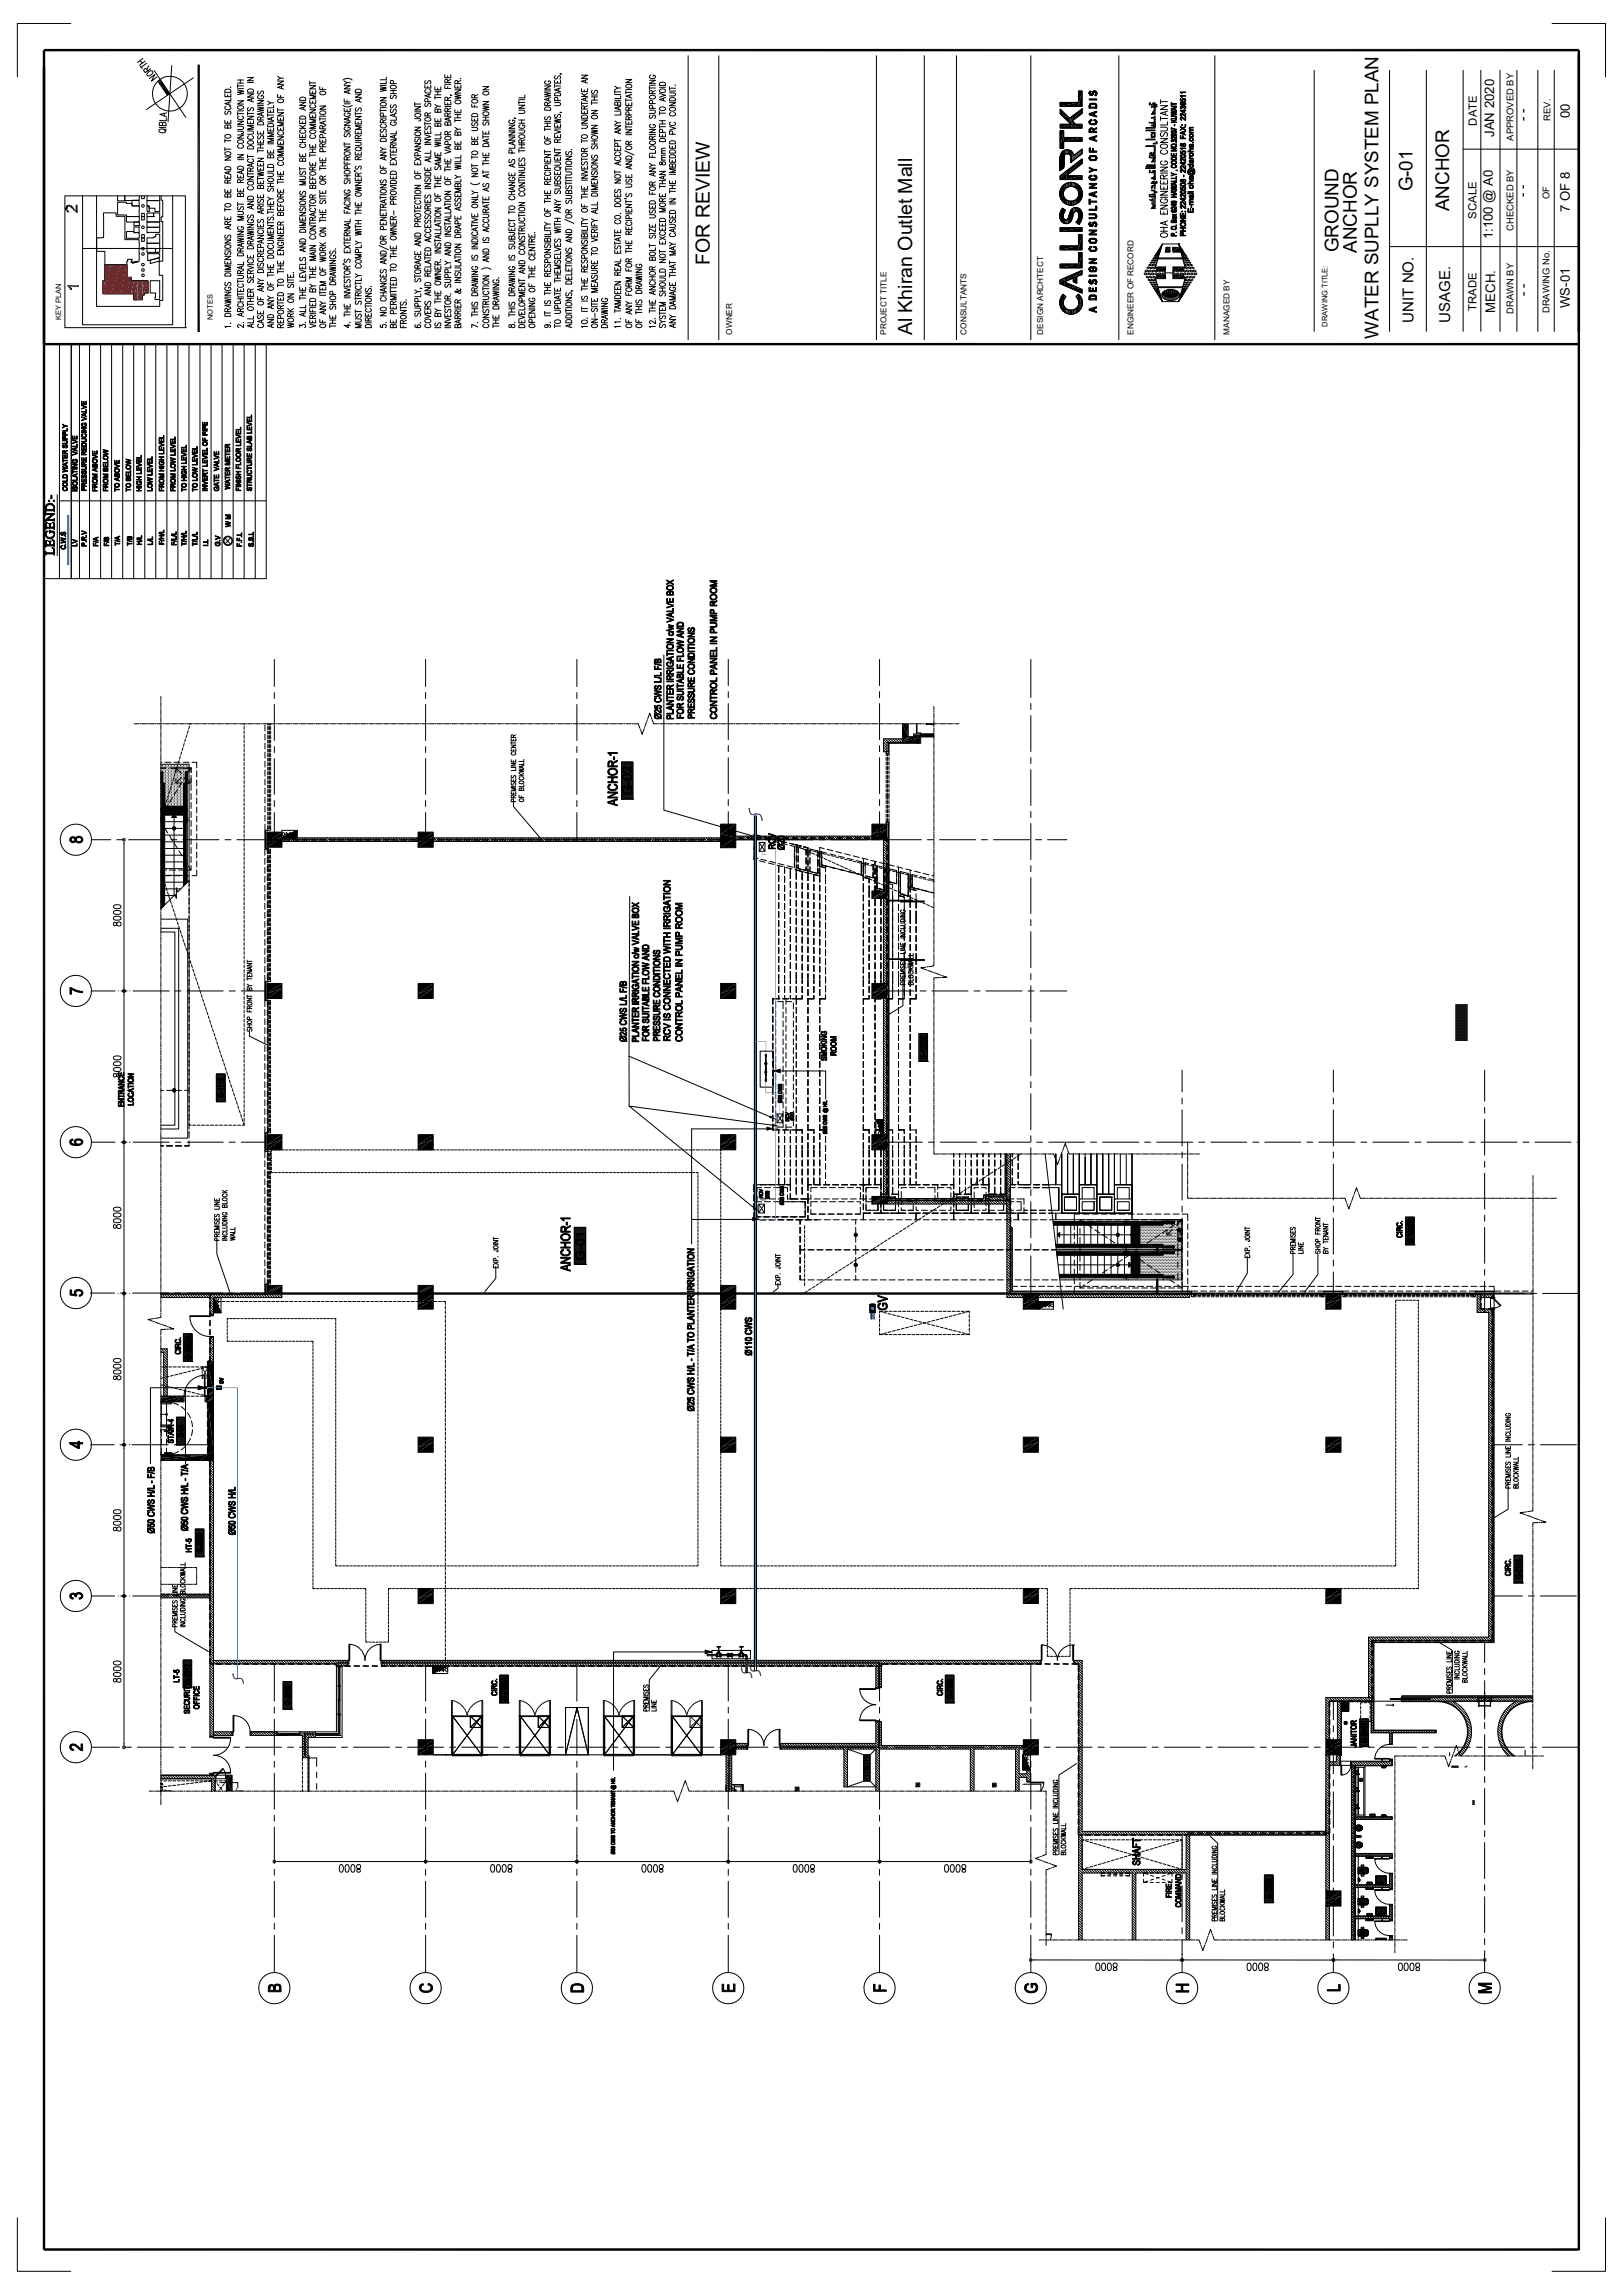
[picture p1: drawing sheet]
<svg xmlns="http://www.w3.org/2000/svg" width="297mm" height="420mm" viewBox="0 0 297 420" stroke-linecap="round" stroke-linejoin="round" font-family="sans-serif">
<defs><g id="words">
<g font-size="3.6">
<text x="129.9" y="48.5" transform="rotate(-90 129.9 48.5)">FOR REVIEW</text>
<text x="167" y="61.4" transform="rotate(-90 167 61.4)">Al Khiran Outlet Mall</text>
</g>
<g font-size="3.5">
<text x="258.5" y="35.1" transform="rotate(-90 258.5 35.1)">G-01</text>
<text x="265.2" y="38.7" transform="rotate(-90 265.2 38.7)">ANCHOR</text>
<text x="245" y="46.2" transform="rotate(-90 245 46.2)">GROUND</text>
<text x="248.3" y="46.3" transform="rotate(-90 248.3 46.3)">ANCHOR</text>
<text x="252.3" y="62" transform="rotate(-90 252.3 62)">WATER SUPLLY SYSTEM PLAN</text>
</g>
<g font-size="2.8">
<text x="258.7" y="59.1" transform="rotate(-90 258.7 59.1)">UNIT NO.</text>
<text x="265.4" y="59.1" transform="rotate(-90 265.4 59.1)">USAGE.</text>
</g>
<g font-size="2.4">
<text x="279.5" y="22.1" transform="rotate(-90 279.5 22.1)">- -</text>
<text x="287.3" y="21.7" transform="rotate(-90 287.3 21.7)">00</text>
<text x="273.4" y="25.1" transform="rotate(-90 273.4 25.1)">JAN 2020</text>
<text x="279.5" y="36.1" transform="rotate(-90 279.5 36.1)">- -</text>
<text x="287.3" y="38.8" transform="rotate(-90 287.3 38.8)">7 OF 8</text>
<text x="273.2" y="43.8" transform="rotate(-90 273.2 43.8)">1:100 @ A0</text>
<text x="273.7" y="57.2" transform="rotate(-90 273.7 57.2)">MECH.</text>
<text x="279.5" y="54.1" transform="rotate(-90 279.5 54.1)">- -</text>
<text x="287.3" y="56.4" transform="rotate(-90 287.3 56.4)">WS-01</text>
</g>
<g font-size="2.1">
<text x="270.3" y="23" transform="rotate(-90 270.3 23)">DATE</text>
<text x="270.2" y="40" transform="rotate(-90 270.2 40)">SCALE</text>
<text x="270.2" y="56.9" transform="rotate(-90 270.2 56.9)">TRADE</text>
</g>
<g font-size="1.7">
<text x="283.8" y="22.1" transform="rotate(-90 283.8 22.1)">REV.</text>
<text x="277" y="25.7" transform="rotate(-90 277 25.7)">APPROVED BY</text>
<text x="283.6" y="36.5" transform="rotate(-90 283.6 36.5)">OF</text>
<text x="277" y="42.3" transform="rotate(-90 277 42.3)">CHECKED BY</text>
<text x="277" y="57.4" transform="rotate(-90 277 57.4)">DRAWN BY</text>
<text x="283.6" y="57.3" transform="rotate(-90 283.6 57.3)">DRAWING No.</text>
</g>
<g font-size="1.5">
<text x="134" y="61.3" transform="rotate(-90 134 61.3)">OWNER</text>
<text x="162.3" y="61.3" transform="rotate(-90 162.3 61.3)">PROJECT TITLE</text>
<text x="176.9" y="61.3" transform="rotate(-90 176.9 61.3)">CONSULTANTS</text>
<text x="190.9" y="61.3" transform="rotate(-90 190.9 61.3)">DESIGN ARCHTECT</text>
<text x="207.4" y="61.3" transform="rotate(-90 207.4 61.3)">ENGINEER OF RECORD</text>
<text x="225" y="61.3" transform="rotate(-90 225 61.3)">MANAGED BY</text>
</g>
<g font-size="1.4">
<text x="11.2" y="58.6" transform="rotate(-90 11.2 58.6)">KEY PLAN</text>
<text x="38.9" y="58.6" transform="rotate(-90 38.9 58.6)">NOTES</text>
<text x="243" y="59.8" transform="rotate(-90 243 59.8)">DRAWING TITLE:</text>
</g>
</g></defs>
<g fill="none" stroke="#000" stroke-width=".18">
<path d="M24.6 132.5h.8M25.6 132.5h.2M26 132.5h.8M27 132.5h.2M27.3 132.5h.9M28.4 132.5h.2M28.7 132.5h.9M29.4 139.9h5.2v21.3M29.4 139.6h.3M29.4 127.5v.5M29.4 128.2v.2M29.4 128.5v.9"/>
<path d="M29.4 129.6v.2M29.4 129.9v.9M29.4 131v.1M29.4 131.3v.9M29.4 132.4v.1M29.4 132.7v.9M29.4 133.8v.1M29.4 134.1v.9M29.4 135.1v.2M29.4 135.5v.8M29.4 136.5v.2M29.4 136.9v.8"/>
<path d="M29.4 137.9v.2M29.4 138.2v.9M29.4 139.3v.2M29.4 139.6v.9M29.8 132.5h.1M30.1 132.5h.9M30.2 139.6h1.1M31.2 132.5h.1M31.5 132.5h.9M31.9 139.6h1.1M32.5 132.5h.2M32.8 139.3l-.2 .5"/>
<path d="M32.9 132.5h.8M33 138.5l-.1 .5M33.2 137.7l-.1 .5M33.5 136.9l-.2 .5M33.5 139.6h1.1M33.7 136.1l-.1 .5M33.9 132.5h.2M34 135.3l-.2 .5M34.2 134.5l-.2 .5M34.3 132.5h.8M34.4 133.7l-.1 .6M34.7 132.9l-.2 .6"/>
<path d="M34.8 132.5v.2M35.2 139.6h.8v1M35.3 132.5h.2M35.6 132.5h.9M36.7 132.5h.2M37 132.5h.9M38.1 132.5h.1M38.4 132.5h.9M39.5 132.5h.1M39.8 132.5h.9M40.9 132.5h.1M41.2 132.5h.9"/>
<path d="M42.2 132.5h.2M42.6 132.5h.8M43.6 132.5h.2M44 132.5h.8M44.7 132.5v.2M44.7 133v.5M44.7 133.8v.5M44.7 134.6v.6M44.7 135.4v.6M44.7 136.3v.5M44.7 137.1v.5M44.7 137.9v.6"/>
<path d="M44.7 138.7v.6M44.7 139.6v.5M45 132.5h.2M45.3 132.5h.9M46.4 132.5h.1M46.7 132.5h.9M47.8 132.5h.1M48.1 132.5h.9M48.5 132.7v1.1M48.5 134.4v1.1M48.5 136v1.1M48.5 137.7v1.1"/>
<path d="M48.5 139.3v1.1M49 132.5v.2M49 133v.6M49 133.8v.6M49 134.7v.5M49 135.5v.5M49 136.3v.6M49 137.1v.6M49 138v.5M49 138.8v.5M49 139.6v.6M49.1 132.5h.2"/>
<path d="M49.2 132.5v.2M49.2 133v.6M49.2 133.8v.6M49.2 134.7v.5M49.2 135.5v.5M49.2 136.3v.6M49.2 137.1v.6M49.2 138v.5M49.2 138.8v.5M49.2 139.6v.6M49.3 132.5v.2M49.3 133v.6"/>
<path d="M49.3 133.8v.6M49.3 134.7v.5M49.3 135.5v.5M49.3 136.3v.6M49.3 137.1v.6M49.3 138v.5M49.3 138.8v.5M49.3 139.6v.6M49.5 132.5h.9M49.5 132.5v.2M49.5 133v.6M49.5 133.8v.6"/>
<path d="M49.5 134.7v.5M49.5 135.5v.5M49.5 136.3v.6M49.5 137.1v.6M49.5 138v.5M49.5 138.8v.5M49.5 139.6v.6M50.2 120.7v5M50.2 126.8v1.1M50.2 129v6.6M50.2 136.7v1.1M50.2 138.9v6.6"/>
<path d="M50.5 132.5h.2M50.9 132.5h.9M51.9 132.5h.2M52.3 132.5h.8M53.3 132.5h.2M53.7 132.5h.8M54.7 132.5h.2M55 132.5h.9M56.1 132.5h.1M56.4 132.5h.9M57.4 132.5h.2M57.8 132.5h.9"/>
<path d="M58.8 132.5h.2M59.2 132.5h.9M60.2 132.5h.2M60.6 132.5h.8M61.6 132.5h.2M62 132.5h.8M63 132.5h.2M63.3 132.5h.9M64.4 132.5h.2M64.7 132.5h.9M65.8 132.5h.1M66.1 132.5h.9"/>
<path d="M67.1 132.5h.2M67.5 132.5h.9M68.5 132.5h.2M68.9 132.5h.8M69.9 132.5h.2M70.3 132.5h.8M71.3 132.5h.2M71.6 132.5h.9M72.7 132.5h.2M73 132.5h.9M74.1 132.5h.2M74.4 132.5h.9"/>
<path d="M75.5 132.5h.1M75.8 132.5h.9M76.8 132.5h.2M77.2 132.5h.8M77.9 120.7v5M77.9 126.8v1.1M77.9 129v6.6M77.9 136.7v1.1M77.9 138.9v6.6M78.2 132.5h.2M78.6 132.5h.8M79.6 132.5h.2"/>
<path d="M79.9 132.5h.9M81 132.5h.2M81.3 132.5h.9M82.4 132.5h.2M82.7 132.5h.9M83.8 132.5h.1M84.1 132.5h.9M85.2 132.5h.1M85.5 132.5h.9M86.5 132.5h.2M86.9 132.5h.8M87.9 132.5h.2"/>
<path d="M88.3 132.5h.8M89.3 132.5h.2M89.6 132.5h.9M90.7 132.5h.1M91 132.5h.9M92.1 132.5h.1M92.4 132.5h.9M93.5 132.5h.1M93.6 139.8h.8l-.8 .4h.8M93.6 139.1v.4h.8v-.4M93.6 137.1v.4h.8v-.4M93.6 136.4h.8l-.8 .5h.8"/>
<path d="M93.6 135.2v.4h.8v-.4M93.6 136h.8M93.6 135.8v.5M93.7 137.7l-.1 .1a.39 .39 0 0 0 .4 .4 .39 .39 0 0 0 .4-.4l-.2-.1M93.8 132.5h.9M94 135.4v.2M94 137.2v.3M94 139.3v.2M94 135l-.1-.4h-.3v.4h.8M94.4 134.5l-.4 .3M94.8 132.5h.2M95.2 132.5h.9"/>
<path d="M95.9 139.6v.4h-.9M95.9 139v.4h-.9M96.2 132.5h.2M96.6 132.5h.8M97.6 132.5h.2M98 132.5h.8M99 132.5h.2M99.3 132.5h.9M100.4 132.5h.1M100.7 132.5h.9M101.8 132.5h.1M102.1 132.5h.9"/>
<path d="M103.1 132.5h.2M103.5 132.5h.9M104.5 132.5h.2M104.9 132.5h.8M105.6 120.7v5M105.6 126.8v1.1M105.6 129v6.6M105.6 136.7v1.1M105.6 138.9v6.6M105.9 132.5h.2M106.3 132.5h.8M107.3 132.5h.2"/>
<path d="M107.6 132.5h.9M108.7 132.5h.2M109 132.5h.9M110.1 132.5h.1M110.4 132.5h.9M111.4 132.5h.2M111.8 132.5h.9M112.8 132.5h.2M113.2 132.5h.8M113.7 139.5h2.1v6.8h-2.1zM113.8 139.5h2M113.8 139.9h2"/>
<path d="M113.8 139.8h2M113.8 139.7h2M113.8 139.6h2M114.2 132.5h.2M114.6 132.5h.8M115.6 132.5h.2M116 132.5h.8l.3 .7M117.1 133.4l.1 .2M117.9 133.4l-.4 1-.2-.7M118 133.1v.1M118.4 132.1l-.3 .8M118.5 131.8l-.1 .1"/>
<path d="M119.2 131.3l-.3-.7-.4 1M119.3 131.5v.1M119.4 131.8l.2 .7h.7M120.5 132.5h.2M120.8 132.5h.9M121.9 132.5h.1M122.2 132.5h.9M123.3 132.5h.1M123.6 132.5h.9M124.7 132.5h.1M125 132.5h.9M126 132.5h.2"/>
<path d="M126.4 132.5h.8M127.4 132.5h.2M127.8 132.5h.8M128.8 132.5h.2M129.1 132.5h.9M130.2 132.5h.1M130.5 132.5h.9M131.6 132.5h.1M131.9 132.5h.9M132.9 132.5h.2M133.3 120.7v4.8M133.3 126.6v1.1"/>
<path d="M133.3 128.8v6.6M133.3 136.5v1.1M133.3 138.7v6.6M133.3 132.5h.9M134.3 132.5h.2M134.7 132.5h.9M135.7 132.5h.2M136.1 132.5h.8M137.1 132.5h.2M137.5 132.5h.8M138.5 132.5h.2M138.8 132.5h.9"/>
<path d="M139.9 132.5h.1M140.2 132.5h.9M141.3 132.5h.1M141.6 132.5h.9M142.6 132.5h.2M143 132.5h.8M144 132.5h.2M144.4 132.5h.8M145.4 132.5h.2M145.8 132.5h.8M146.8 132.5h.2M147.2 132.5h.8"/>
<path d="M148.2 132.5h.2M148.5 132.5h.9M149.6 132.5h.1M149.9 132.5h.9M150.9 132.5h.2M151.3 132.5h.9M152.3 132.5h.2M152.7 132.5h.8M153.7 132.5h.2M154.1 132.5h.8M155.1 132.5h.2M155.4 132.5h.9"/>
<path d="M156.5 132.5h.2M156.8 132.5h.9M157.9 132.5h.2M158.2 132.5h.9M159.3 132.5h.1M159.6 132.5h.9M160.6 132.5h.2M161 120.7v4.8M161 126.6v1.1M161 128.8v6.6M161 136.5v1.1M161 138.7v6.6"/>
<path d="M161 132.5h.8M161.7 136.8l.6 .7M161.7 136.3l.6 .7M161.7 135.9l.6 .6M161.7 135.4l.6 .7M161.7 137.3l.4 .3M162 135.3l.7 .6M162 132.5h.2M162.2 137.6h.5v.4h-.5zM162.2 137.6h.1M162.2 138v.4M162.2 138.7v.5"/>
<path d="M162.2 139.5v.5M162.4 132.5h.8M162.4 138v.4M162.4 138.7v.5M162.4 139.5v.5M162.5 138v.4M162.5 138.7v.5M162.5 139.5v.5M162.5 135.3l.6 .6M162.6 136h5.4v.1h-5.3v1.5h-.1zM162.7 138v.4M162.7 138.7v.5"/>
<path d="M162.7 139.5v.5M162.9 135.3l.7 .6M163.4 132.5h.2M163.4 135.3l.7 .6M163.7 132.5h.9M163.9 135.3l.6 .6M164.3 135.3l.7 .6M164.8 132.5h.2M164.8 135.3l.4 .3M165.1 132.5h.9M165.2 132.5v3.4h3.1v-1h-2.1v-2.4M165.2 135.3h-3.5v2.3h.6v-1.7h2.9"/>
<path d="M166.2 132.5h.1M166.5 132.5h.9M167.6 132.5h.1v1.9M167.8 132.5v1.7h.7v.2M167.9 132.5h.9M168 136.1h.1M168.3 134.9h.2v1.2h-.5v-.2M168.4 134.4v.1h2.5M169 132.5h.1M169.3 132.5h.9M169.5 132.5v.2M169.7 132.5l1.2 .2"/>
<path d="M170.2 132.5l.7 .2M170.3 132.5h.2M170.3 132.5l.6 .2M170.3 132.5h.1M170.4 134.4v.1M170.4 134.7v.2M170.7 132.5h.8M170.9 134.7h-3.6v.2h3.6M170.9 134.7h-2.5v.2h2.5M170.9 134.4h-3.7v.2h3.7M170.9 129.3v.7M170.9 130.2v.1"/>
<path d="M170.9 130.5v.9M170.9 131.6v.1M170.9 131.9v.9M170.9 132.9v.2M170.9 133.3v.8M170.9 134.3v.2M170.9 134.7v.8M170.9 135.7v.2M170.9 136v.9M170.9 137.1v.2M170.9 137.4v.9M170.9 138.5v.1"/>
<path d="M170.9 138.8v.9M170.9 139.8v.2M171.7 132.5h.2M172.1 132.5h.8M173.1 132.5h.2M173.4 132.5h.9M174.5 132.5h.1M174.8 132.5h.7M188.7 120.7v7M188.7 128.8v1.1M188.7 131v6.6M188.7 138.7v1.1"/>
<path d="M16.7 153.7h3.6M21.4 153.7h1.1M22.7 154.1v27M23.6 153.7h6.6M29.4 159.6l.1 .3M29.4 140.7h.9M29.4 143.4h.1M29.4 150.1h.1M29.4 150.5l.4 .6M29.4 140.6h1.1M29.4 159.3h1.1M29.4 140.7v.1"/>
<path d="M29.4 141v.9M29.4 142.4v.9M29.4 143.4v.2M29.4 143.8v.9M29.4 144.8v.2M29.4 145.2v.8M29.4 146.2v.2M29.4 146.6v.8M29.4 147.6v.2M29.4 147.9v.9M29.4 149v.1M29.4 150.4v.1"/>
<path d="M29.4 150.7v.9M29.4 151.7v.2M29.4 152.1v.9M29.4 153.1v.2M29.4 153.5v.8M29.4 154.5v.2M29.4 154.9v.8M29.4 155.9v.2M29.4 156.3v.8M29.4 157.3v.2M29.4 157.6v.9M29.4 158.7v.1"/>
<path d="M29.4 159v.9M29.5 141.5h.3zM29.5 141.4h.3zM29.5 142.6h.3M29.5 142.3h.3M29.5 148.7h.3M29.5 148.9h.3M29.5 148.3h.3M29.5 148h.3M29.5 148.1h.3M29.5 148.2h.3M29.5 148.5h.3"/>
<path d="M29.5 150.6h.3M29.5 150.5h.3M29.5 150.4h.3M29.5 150.2h.3M29.5 150.1h.3M29.5 149.9h.3M29.5 149.6h.3M29.5 141.5h.3M29.5 141.6h.3M29.5 141.7h.3M29.5 141.9h.3M29.5 141.4h.3"/>
<path d="M29.5 143.3h.1M29.5 143h.1M29.5 142.8h.1M29.5 142.5h.1M29.5 142.2h.1M29.5 141.9h.1M29.5 141.7h.1M29.5 141.1h.1M29.5 140.8h.1M29.5 140.6h.1M29.5 140.3h.1M29.5 140h.1"/>
<path d="M29.5 141.4h.3h-.3M29.5 141.4l.3 .1v24.5l-.3 .3zM29.5 141.4h.2zM29.6 141.4h.1M29.6 149.5l-.1 .5M29.6 141.4h-.1h.2h-.2M29.7 141.4h.1M29.7 141.2h.1M29.7 141h.1M29.7 140.7h.1M29.7 140.4h.1M29.7 140.1h.1"/>
<path d="M29.8 141.5h-.3h.3M29.8 141.4h-.3l.3 .1M29.8 142.1h-.3l-.1 .1M29.8 149.4h-.3l-.1 .8M29.8 145.1h.2M29.8 148.8l-.4 .6M29.9 148.7l-.2 .5M30 143.3h.1M30 143h.1M30 142.8h.1M30 142.5h.1M30 142.2h.1"/>
<path d="M30 141.9h.1M30 141.7h.1M30 141.4h.1M30 141.1h.1M30 140.8h.1M30 140.6h.1M30 140.3h.1M30 140h.1M30.1 147.9l-.1 .5M30.1 151.6l.6 .9M30.1 151.7h3.5M30.1 154.1h3.5"/>
<path d="M30.1 152.9h3.5M30.1 150.4h3.5M30.1 149.2h3.5M30.1 150.1h-.1l.1 .1M30.1 147.6h3.5M30.1 159h3.5M30.1 157.8h3.5M30.1 156.6h3.5M30.1 155.3h3.5M30.1 148.4h3.5M30.1 148.5h3.5M30.1 148.6h3.5"/>
<path d="M30.1 148.7h3.5M30.1 148.8h3.5M30.1 148.9h3.5M30.1 149h3.5M30.1 149.1h3.5M30.1 148.3h3.5M30.1 148.2h3.5M30.1 148.1h3.5M30.1 148h3.5M30.1 147.9h3.5M30.1 147.8h3.5M30.1 147.7h3.5"/>
<path d="M30.2 149.1v.1M30.3 141.2h.1M30.3 141h.1M30.3 140.7h.1M30.3 140.4h.1M30.3 140.1h.1M30.3 147.6h.1M30.3 147.3h.1M30.3 147h.1M30.3 146.7h.1M30.3 146.5h.1M30.3 146.2h.1"/>
<path d="M30.3 145.9h.1M30.3 145.6h.1M30.3 145.4h.1M30.3 145.1h.1M30.3 144.8h.1M30.3 144.5h.1M30.3 144.3h.1M30.3 144h.1M30.3 143.7h.1M30.3 143.4h.1M30.3 143.2h.1M30.3 142.9h.1"/>
<path d="M30.3 142.6h.1M30.3 142.3h.1M30.3 142.1h.1M30.3 141.8h.1M30.3 141.5h.1M30.3 149.1v.1M30.4 147.1l-.2 .6M30.4 149.1v.1M30.5 149.1v.1M30.6 149.1v.1M30.6 143.3h.1M30.6 143h.1"/>
<path d="M30.6 142.8h.1M30.6 142.5h.1M30.6 142.2h.1M30.6 141.9h.1M30.6 141.7h.1M30.6 141.4h.1M30.6 141.1h.1M30.6 140.8h.1M30.6 140.6h.1M30.6 140.3h.1M30.6 140h.1M30.6 147.4h.1"/>
<path d="M30.6 147.2h.1M30.6 146.9h.1M30.6 146.6h.1M30.6 146.3h.1M30.6 146.1h.1M30.6 145.8h.1M30.6 145.5h.1M30.6 145.2h.1M30.6 145h.1M30.6 144.7h.1M30.6 144.4h.1M30.6 144.1h.1"/>
<path d="M30.6 143.9h.1M30.6 143.6h.1M30.6 146.3l-.2 .6M30.7 147.4l-.6 .9M30.7 149.1v.1M30.8 149.1v.1M30.8 145.6l-.1 .5M30.8 141.2h.1M30.8 141h.1M30.8 140.7h.1M30.8 140.4h.1M30.8 140.1h.1"/>
<path d="M30.8 147.6h.1M30.8 147.3h.1M30.8 147h.1M30.8 146.7h.1M30.8 146.5h.1M30.8 146.2h.1M30.8 145.9h.1M30.8 145.6h.1M30.8 145.4h.1M30.8 145.1h.1M30.8 144.8h.1M30.8 144.5h.1"/>
<path d="M30.8 144.3h.1M30.8 144h.1M30.8 143.7h.1M30.8 143.4h.1M30.8 143.2h.1M30.8 142.9h.1M30.8 142.6h.1M30.8 142.3h.1M30.8 142.1h.1M30.8 141.8h.1M30.8 141.5h.1M30.9 149.1v.1"/>
<path d="M31 149.1v.1M31 153l.6 .9M31 140.6h1.1M31 159.3h1.1M31.1 144.8l-.2 .5M31.1 149.1v.1M31.1 143.3h.1M31.1 143h.1M31.1 142.8h.1M31.1 142.5h.1M31.1 142.2h.1M31.1 141.9h.1"/>
<path d="M31.1 141.7h.1M31.1 141.4h.1M31.1 141.1h.1M31.1 140.8h.1M31.1 140.6h.1M31.1 140.3h.1M31.1 140h.1M31.1 147.4h.1M31.1 147.1h.1M31.1 146.9h.1M31.1 146.6h.1M31.1 146.3h.1"/>
<path d="M31.1 146.1h.1M31.1 145.8h.1M31.1 145.5h.1M31.1 145.2h.1M31.1 145h.1M31.1 144.7h.1M31.1 144.4h.1M31.1 144.1h.1M31.1 143.9h.1M31.1 143.6h.1M31.2 149.1v.1M31.3 149.1v.1"/>
<path d="M31.3 153.7h1.1M31.3 144l-.1 .5M31.3 140.7h1.1M31.4 141.2h.1M31.4 141h.1M31.4 140.7h.1M31.4 140.4h.1M31.4 140.1h.1M31.4 147.6h.1M31.4 147.3h.1M31.4 147h.1M31.4 146.7h.1"/>
<path d="M31.4 146.5h.1M31.4 146.2h.1M31.4 145.9h.1M31.4 145.6h.1M31.4 145.4h.1M31.4 145.1h.1M31.4 144.8h.1M31.4 144.5h.1M31.4 144.3h.1M31.4 144h.1M31.4 143.4h.1M31.4 143.2h.1"/>
<path d="M31.4 142.9h.1M31.4 142.6h.1M31.4 142.3h.1M31.4 142.1h.1M31.4 141.8h.1M31.4 141.5h.1M31.4 149.1v.1M31.4 149.6h.9M31.4 149.6l.5-.4 .4 .4zM31.5 149.1v.1M31.6 143.2l-.2 .5M31.6 151.7a.28 .28 0 0 1 .3-.3 .28 .28 0 0 1 .2 .4 .28 .28 0 0 1-.5 0v-.1h.6"/>
<path d="M31.6 146l-.6 .9M31.6 149.1v.1M31.7 143.3h.1M31.7 143h.1M31.7 142.8h.1M31.7 142.5h.1M31.7 142.2h.1M31.7 141.9h.1M31.7 141.7h.1M31.7 141.4h.1M31.7 141.1h.1M31.7 140.8h.1"/>
<path d="M31.7 140.6h.1M31.7 140.3h.1M31.7 140h.1M31.7 147.4h.1M31.7 147.1h.1M31.7 146.9h.1M31.7 146.3h.1M31.7 146.1h.1M31.7 145.8h.1M31.7 145.5h.1M31.7 145.2h.1M31.7 145h.1"/>
<path d="M31.7 144.7h.1M31.7 144.4h.1M31.7 144.1h.1M31.7 143.9h.1M31.7 143.6h.1M31.7 146.6h.1M31.7 149.1v.1M31.8 149.1v.1M31.8 142.4l-.2 .5M31.9 149.1v.1M31.9 149.6v14.4M31.9 154.4l.6 .9"/>
<path d="M31.9 141.2h.1M31.9 141h.1M31.9 140.7h.1M31.9 140.4h.1M31.9 140.1h.1M31.9 147.6h.1M31.9 147.3h.1M31.9 147h.1M31.9 146.7h.1M31.9 146.5h.1M31.9 146.2h.1M31.9 145.9h.1"/>
<path d="M31.9 145.6h.1M31.9 145.4h.1M31.9 145.1h.1M31.9 144.8h.1M31.9 144.5h.1M31.9 144.3h.1M31.9 144h.1M31.9 143.7h.1M31.9 143.4h.1M31.9 143.2h.1M31.9 142.9h.1M31.9 142.6h.1"/>
<path d="M31.9 142.3h.1M31.9 142.1h.1M31.9 141.8h.1M31.9 141.5h.1M32 149.1v.1M32 141.6l-.1 .5M32.1 149.1v.1M32.2 140.6l1 1M32.2 140.6h1.6M32.2 140.6v.9M32.2 149.1v.1M32.2 143.3h.1"/>
<path d="M32.2 143h.1M32.2 142.8h.1M32.2 142.2h.1M32.2 141.9h.1M32.2 141.7h.1M32.2 141.4h.1M32.2 141.1h.1M32.2 140.8l-.1 .6M32.2 140.6h.1M32.2 140.3h.1M32.2 140h.1M32.2 147.4h.1"/>
<path d="M32.2 147.1h.1M32.2 146.9h.1M32.2 146.3h.1M32.2 146.1h.1M32.2 145.8h.1M32.2 145.5h.1M32.2 145.2h.1M32.2 145h.1M32.2 144.7h.1M32.2 144.4h.1M32.2 144.1h.1M32.2 143.9h.1"/>
<path d="M32.2 143.6h.1M32.2 146.6h.1M32.2 142.5v.9h.9M32.3 149.1v.1M32.4 149.1v.1M32.5 149.1v.1M32.5 144.6l-.6 .9M32.5 141.2h.1M32.5 141h.1M32.5 140.7h.1M32.5 140.4h.1M32.5 140.1h.1"/>
<path d="M32.5 147.6h.1M32.5 147.3h.1M32.5 147h.1M32.5 146.7h.1M32.5 146.5h.1M32.5 146.2h.1M32.5 145.9h.1M32.5 145.6h.1M32.5 145.4h.1M32.5 145.1h.1M32.5 144.8h.1M32.5 144.5h.1"/>
<path d="M32.5 144.3h.1M32.5 144h.1M32.5 143.7h.1M32.5 143.4h.1M32.5 143.2h.1M32.5 142.9h.1M32.5 142.6h.1M32.5 142.3h.1M32.5 142.1h.1M32.5 141.8h.1M32.5 141.5h.1M32.5 140l-.1 .6"/>
<path d="M32.6 149.1v.1M32.7 159.3h1.1M32.7 149.1v.1M32.7 155.8l.6 .9M32.7 143.3h.1M32.7 143h.1M32.7 142.8h.1M32.7 142.5h.1M32.7 142.2h.1M32.7 141.9h.1M32.7 141.7h.1M32.7 141.4h.1"/>
<path d="M32.7 141.1h.1M32.7 140.8h.1M32.7 140.6h.1M32.7 140.3h.1M32.7 140h.1M32.7 147.4h.1M32.7 147.1h.1M32.7 146.9h.1M32.7 146.3h.1M32.7 146.1h.1M32.7 145.8h.1M32.7 145.5h.1"/>
<path d="M32.7 145.2h.1M32.7 145h.1M32.7 144.7h.1M32.7 144.4h.1M32.7 144.1h.1M32.7 143.9h.1M32.7 143.6h.1M32.7 146.6h.1M32.8 149.1v.1M32.9 149.1v.1M33 149.1v.1M33 141.2h.1"/>
<path d="M33 141h.1M33 140.7h.1M33 140.4h.1M33 140.1h.1M33 147.6h.1M33 147.3h.1M33 147h.1M33 146.7h.1M33 146.5h.1M33 146.2h.1M33 145.9h.1M33 145.6h.1"/>
<path d="M33 145.4h.1M33 145.1h.1M33 144.8h.1M33 144.5h.1M33 144.3h.1M33 144h.1M33 143.7h.1M33 143.4h.1M33 143.2h.1M33 142.9h.1M33 142.6h.1M33 142.3h.1"/>
<path d="M33 142.1h.1M33 141.8h.1M33 141.5h.1M33.1 149.1v.1M33.2 149.1v.1M33.2 142.3l-1 1.1M33.3 149.1v.1M33.3 143.3h.1M33.3 143h.1M33.3 142.8h.1M33.3 142.5h.1M33.3 142.2h.1"/>
<path d="M33.3 141.9h.1M33.3 141.7h.1M33.3 141.4h.1M33.3 141.1h.1M33.3 140.8h.1M33.3 140.6h.1M33.3 140.3h.1M33.3 140h.1M33.3 147.4h.1M33.3 147.1h.1M33.3 146.9h.1M33.3 146.3h.1"/>
<path d="M33.3 146.1h.1M33.3 145.8h.1M33.3 145.5h.1M33.3 145.2h.1M33.3 145h.1M33.3 144.7h.1M33.3 144.4h.1M33.3 144.1h.1M33.3 143.9h.1M33.3 143.6h.1M33.3 146.6h.1M33.3 143.2l-.6 .9"/>
<path d="M33.4 149.1v.1M33.4 140.7h1.2M33.5 153.7h6.6M33.5 149.1v.1M33.6 141.2h.1M33.6 141h.1M33.6 140.7h.1M33.6 140.4h.1M33.6 140.1h.1M33.6 147.6h.1M33.6 147.3h.1M33.6 147h.1"/>
<path d="M33.6 146.7h.1M33.6 146.5h.1M33.6 146.2h.1M33.6 145.9h.1M33.6 145.6h.1M33.6 145.4h.1M33.6 145.1h.1M33.6 144.8h.1M33.6 144.5h.1M33.6 144.3h.1M33.6 144h.1M33.6 143.7h.1"/>
<path d="M33.6 143.4h.1M33.6 143.2h.1M33.6 142.9h.1M33.6 142.6h.1M33.6 142.3h.1M33.6 142.1h.1M33.6 141.8h.1M33.6 141.5h.1M33.6 150.1h.2l-.2 .1M33.6 157.2l.6 .9M33.8 145.1h.1M33.8 143.3h.1"/>
<path d="M33.8 143h.1M33.8 142.8h.1M33.8 142.5h.1M33.8 142.2h.1M33.8 141.9h.1M33.8 141.7h.1M33.8 141.4h.1M33.8 141.1h.1M33.8 140.8h.1M33.8 140.6h.1M33.8 140.3h.1M33.8 140h.1"/>
<path d="M33.9 141.5h.4zM33.9 142.6h.4M33.9 142.3h.4M33.9 142.1h.4M33.9 148.7h.4M33.9 148.9h.4M33.9 148.3h.4M33.9 148h.4M33.9 148.1h.4M33.9 148.2h.4M33.9 148.5h.4M33.9 150.6h.4"/>
<path d="M33.9 150.5h.4M33.9 150.4h.4M33.9 150.2h.4M33.9 150.1h.4M33.9 149.9h.4M33.9 149.6h.4M33.9 149.4h.4M33.9 141.5h.4M33.9 141.6h.4M33.9 141.7h.4M33.9 141.9h.4M33.9 141.4l.4 .1h-.4"/>
<path d="M33.9 141.4h.3h-.3M33.9 141.4h.3zM34 141.4h.2zM34 141.4h.2M34 141.4h.2h-.3M34 141.4h.2h-.2M34 142.3l1 1.1M34 141.4h.1zM34 141.4h.1M34.1 141.4h.1M34.2 141.4h.1M34.1 140.6h.9v.9"/>
<path d="M34.1 141.2h.1M34.1 141h.1M34.1 140.7h.1M34.1 140.4h.1M34.1 140.1h.1M34.1 141.4l.2 .1M34.1 141.4l-.2 .1v20.4M34.2 141.4h-.2h.2M34.2 141.8l-.6 .9M34.2 141.4h-.3h.4M34.3 143.4h.3M34.3 150.1h.3"/>
<path d="M34.3 141.5h-.4h.4M34.3 141.5v20l-.4 .4M34.3 140.6h.7v.8M34.4 143.3h.1M34.4 143h.1M34.4 142.8h.1M34.4 142.5h.1M34.4 142.2h.1M34.4 141.9h.1M34.4 141.7h.1M34.4 141.4h.1M34.4 141.1h.1"/>
<path d="M34.4 140.8h.1M34.4 140.6h.1M34.4 140.3h.1M34.4 140h.1M34.5 158.6l.5 .7M34.5 141.3l.5-.7-1 1M34.6 149.7h.1M35 142.5v.9h-.9M35 158.5v.8h-.7M35 142v1.1M35 143.6v1.1M35 145.3v1.1"/>
<path d="M35 146.9v1.1M35 148.6v1.1M35 150.2v1.1M35 151.9v1.1M35 153.5v1.1M35 155.2v1.1M35 156.8v1.1M36 159.3v1h-.8M36 141.1v1.1M36 142.8v1.1M36 144.4v1.1M36 146.1v1.1"/>
<path d="M36 147.7v1.1M36 149.4v1.1M36 151v1.1M36 152.7v1.1M36 154.3v1.1M36 156v1.1M36 157.6v1.1M41.2 153.7h1.1M43.4 153.7h6.6M44.7 140.4v.5M44.7 141.2v.6M44.7 142v.6"/>
<path d="M44.7 142.9v.5M44.7 143.7v.6M44.7 144.5v.6M44.7 145.4v.5M44.7 146.2v.5M44.7 147v.5M44.7 147.8v.6M44.7 148.6v.6M44.7 149.5v.5M44.7 150.3v.5M44.7 151.1v.6M44.7 151.9v.6"/>
<path d="M44.7 152.8v.5M44.7 153.6v.5M44.7 154.4v.6M44.7 155.2v.6M44.7 156.1v.5M44.7 156.9v.5M44.7 157.7v.6M44.7 158.5v.6M44.7 159.4v.5M48.5 155.5v1.1M48.5 157.1v1.1M48.5 158.8v1.1"/>
<path d="M48.5 141v1.1M48.5 142.6v1.1M48.5 144.3v1.1M48.5 145.9v1.1M48.5 147.6v1.1M48.5 149.2v1.1M48.5 150.9v1.1M48.5 152h.5v.1h-.4v3.3h.4v.1h-.5zM48.8 152.3h2.8v2.8h-2.8zM48.8 155.1h.1M48.9 153.6l.2 .3zM49 155.5h.5v.3h-.5z"/>
<path d="M49 155.8h.1M49 151.7h.5v.3h-.5zM49 151.7h.1M49 153.6v.3zM49 140.4v.6M49 141.3v.5M49 142.1v.5M49 142.9v.5M49 143.7v.6M49 144.5v.6M49 145.4v.5M49 146.2v.5"/>
<path d="M49 147v.6M49 147.8v.6M49 148.7v.5M49 149.5v.6M49 150.3v.6M49 151.2v.5M49 155.8v.5M49 156.6v.5M49 157.4v.6M49 158.2v.6M49 159.1v.5M49 159.9v.5"/>
<path d="M49.2 140.4v.6M49.2 141.3v.5M49.2 142.1v.5M49.2 142.9v.5M49.2 143.7v.6M49.2 144.5v.6M49.2 145.4v.5M49.2 146.2v.5M49.2 147v.6M49.2 147.8v.6M49.2 148.7v.5M49.2 149.5v.6"/>
<path d="M49.2 150.3v.6M49.2 151.2v.5M49.2 155.8v.5M49.2 156.6v.5M49.2 157.4v.6M49.2 158.2v.6M49.2 159.1v.5M49.2 159.9v.5M49.3 140.4v.6M49.3 141.3v.5M49.3 142.1v.5M49.3 142.9v.5"/>
<path d="M49.3 143.7v.6M49.3 144.5v.6M49.3 145.4v.5M49.3 146.2v.5M49.3 147v.6M49.3 147.8v.6M49.3 148.7v.5M49.3 149.5v.6M49.3 150.3v.6M49.3 151.2v.5M49.3 155.8v.5M49.3 156.6v.5"/>
<path d="M49.3 157.4v.6M49.3 158.2v.6M49.3 159.1v.5M49.3 159.9v.5M49.5 155.8v.5M49.5 156.6v.5M49.5 157.4v.6M49.5 158.2v.6M49.5 159.1v.5M49.5 159.9v.5M49.5 140.4v.6M49.5 141.3v.5"/>
<path d="M49.5 142.1v.5M49.5 142.9v.5M49.5 143.7v.6M49.5 144.5v.6M49.5 145.4v.5M49.5 146.2v.5M49.5 147v.6M49.5 147.8v.6M49.5 148.7v.5M49.5 149.5v.6M49.5 150.3v.6M49.5 151.2v.5"/>
<path d="M50.2 146.6v1.1M50.2 148.8v4.9M51.1 153.7h1.1M51.6 153.4l2.8-1.4v1.4zM51.6 154l.1 .1M51.6 153.5l.5 .6M51.6 152.6l.3-.2 .1 .1v.4l-.1 .1-.3-.2zM51.7 153.3v.1M51.8 153.3l-.1 .1M51.9 153.2l-.1 .2M51.9 153.4l.7 .7M52 153.2l-.2 .2"/>
<path d="M52.1 152.7h.3M52.1 153.1l-.2 .3M52.2 153.1l-.3 .3M52.3 153l-.3 .4M52.4 152.4v.6l.7-.6v.6zM52.4 153l-.4 .4M52.4 153h.1M52.5 152.9l-.5 .5M52.7 152.8l-.6 .6M52.8 152.8l-.6 .6M52.9 152.8l-.6 .6M52.9 152.9l-.5 .5 .7 .7"/>
<path d="M53 152.9l-.5 .5M53 153l-.4 .4M53.2 152.6l-.1 .1M53.3 153.7h6.5M53.3 152.5l-.2 .2M53.3 153.4l.7 .7M53.4 152.5l-.3 .3M53.6 152.4l-.5 .5 .4-.5M53.7 152.4l-.6 .5M53.8 152.3l-1.1 1.1 .4-.4M53.9 152.3l-1.2 1.1M54 152.2l-1.2 1.2"/>
<path d="M54.1 152.1l-1.3 1.3M54.3 152.1l-1.4 1.3 .6 .7M54.4 152h-2.8v2.1h24.9v-.7h-24.9M54.4 153.4h-.1M54.4 153.3l-.1 .1 .6 .7M54.4 153.2l-.2 .2M54.4 153.1l-.3 .3M54.4 153.1l-.4 .3M54.4 153l-.4 .4M54.4 152.9l-.5 .5M54.4 152.9l-.6 .5 .7 .7M54.4 152.8l-.7 .6"/>
<path d="M54.4 152.7l-.7 .7M54.4 152.7l-.8 .7M54.4 152.6l-.9 .8M54.4 152.5l-.9 .9M54.4 152.5l-1 .9M54.4 152.4l-1 1M54.4 152.3l-1.1 1.1M54.4 152.2l-1.2 1.2 1.2-1.1M54.4 152.1l-1.3 1.3M54.4 152.1l-1.4 1.3M54.4 152l-1.4 1.4M54.7 153.4l.7 .7"/>
<path d="M55.2 153.4l.7 .7M55.7 153.4l.6 .7M56.1 153.4l.7 .7M56.6 153.4l.7 .7M57.1 153.4l.6 .7M57.5 153.4l.7 .7M58 153.4l.7 .7M58.5 153.4l.6 .7M58.9 153.4l.7 .7M59.4 153.4l.7 .7M59.9 153.4l.6 .7M60.3 153.4l.7 .7"/>
<path d="M60.8 153.4l.6 .7M60.9 153.7h1.1M61.3 153.4l.6 .7M61.7 153.4l.7 .7M62.2 153.4l.6 .7M62.7 153.4l.6 .7M63.1 153.4l.7 .7M63.1 153.7h6.6M63.6 153.4l.7 .7M64.1 153.4l.6 .7M64.5 153.4l.7 .7M65 153.4l.7 .7"/>
<path d="M65.5 153.4l.6 .7M65.9 153.4l.7 .7M66.4 153.4l.7 .7M66.9 153.4l.6 .7M67.3 153.4l.7 .7M67.8 153.4l.7 .7M68.3 153.4l.6 .7M68.7 153.4l.7 .7M69.2 153.4l.7 .7M69.7 153.4l.6 .7M70.1 153.4l.7 .7M70.6 153.4l.6 .7"/>
<path d="M70.8 153.7h1.1M71.1 153.4l.6 .7M71.5 153.4l.7 .7M72 153.4l.6 .7M72.5 153.4l.6 .7M72.9 153.4l.7 .7M73 153.7h6.6M73.4 153.4l.6 .7M73.9 153.4l.6 .7M74.3 153.4l.7 .7M74.8 153.4l.6 .7M75.2 153.4l.7 .7"/>
<path d="M75.7 153.4l.7 .7M76.2 153.4l.3 .3M76.5 152.3h2.8v2.8h-2.8zM76.5 155.1h.1M77.9 146.6v1.1M77.9 148.8v4.9M79.3 153.8l.2 .3M79.4 153.4l.6 .7M79.8 153.4l.7 .7M80.3 153.4l.6 .7M80.7 153.7h1.1M80.8 153.4l.6 .7"/>
<path d="M81.2 153.4l.7 .7M81.7 153.4l.6 .7M82.1 153.4l.7 .7M82.6 153.4l.7 .7M82.9 153.7h6.6M83.1 153.4l.6 .7M83.5 153.4l.7 .7M84 153.4l.7 .7M84.5 153.4l.6 .7M84.9 153.4l.7 .7M85.4 153.4l.7 .7M85.9 153.4l.6 .7"/>
<path d="M86.3 153.4l.7 .7M86.8 153.4l.7 .7M87.3 153.4l.6 .7M87.7 153.4l.7 .7M88.2 153.4l.7 .7M88.7 153.4l.6 .7M89.1 153.4l.7 .7M89.6 153.4l.7 .7M90.1 153.4l.6 .7M90.5 153.4l.7 .7M90.6 153.7h1.1M91 153.4l.7 .7"/>
<path d="M91.5 153.4l.6 .7M91.9 153.4l.7 .7M92.4 153.4l.6 .7M92.8 153.7h6.6M92.9 153.4l.6 .7M93.3 153.4l.7 .7M93.6 144.9v.5h.8v-.5M93.6 142.6v.4h.8v-.4M93.6 144h.8M93.6 140.5h.8M93.7 143.3l-.1 .1 .1 .3h.1l.4-.4 .2 .1-.1 .3M93.7 142l-.1 .2 .1 .3 .2-.1 .2-.4h.2l.1 .2-.1 .3"/>
<path d="M93.8 153.4l.6 .7M94 142.8v.2M94 145.1v.3M94 146.1l-.1-.4h-.3v.4h.8M94.3 153.4l.6 .7M94.4 145.6l-.4 .2M94.4 146.8h-.8v-.4l.2-.1 .2 .2v1.2l4.7 5.5M94.4 144.2h-.8l.8 .3-.8 .3h.8M94.4 140.7v.4h-.8M94.7 153.4l.7 .7M95 140.8l.9 .1-.9 .2 .9 .2-.9 .1M95 142h.9"/>
<path d="M95 141.6l.6 .4M95 145.6v.4h.9M95 143.1a.43 .43 0 0 1 .5-.2 .43 .43 0 0 1 .3 .5 .42 .42 0 0 1-.5 .1 .42 .42 0 0 1-.3-.4zM95 146.4a.5 .5 0 0 1 .9 .2 .54 .54 0 0 1-.9 0zM95.2 142.3a.25 .25 0 0 0-.2 .3 .25 .25 0 0 0 .3 .2h.2a.25 .25 0 0 0 .4-.2 .25 .25 0 0 0-.2-.3M95.2 153.4l.6 .7M95.4 144.4l.2-.1h.2l.1 .4h-.9v-.4h.4v.4M95.4 145.7v.3M95.6 140.2v.4M95.7 153.4l.6 .7M95.9 141.6l-.5 .3M95.9 140.1l-.9 .3 .9 .3"/>
<path d="M95.9 143.6v.4h-.9M96.1 153.4l.7 .7M96.6 153.4l.7 .7M97.1 153.4l.6 .7M97.5 153.4l.7 .7M98 153.4l.7 .7M98.5 153.4l.6 .7M98.9 153.4l.7 .7M99.4 153.4l.7 .7M99.9 153.4l.6 .7M100.3 153.4l.7 .7M100.5 153.7h1.1"/>
<path d="M100.8 153.4l.7 .7M101.3 153.4l.6 .7M101.7 153.4l.7 .7M102.2 153.4l.6 .7M102.7 153.4l.6 .7M102.7 153.7h6.6M103.1 153.4l.7 .7M103.6 153.4l.6 .7M104.1 153.4l.6 .7M104.5 153.4l.7 .7M105 153.4l.6 .7M105.5 153.4l.6 .7"/>
<path d="M105.6 146.6v1.1M105.6 148.8v4.9M105.9 153.4l.7 .7M106.4 153.4l.6 .7M106.8 153.4l.7 .7M107.3 153.4l.7 .7M107.8 153.4l.6 .7M108.2 153.4l.7 .7M108.7 153.4l.7 .7M109.2 153.4l.6 .7M109.6 153.4l.7 .7M110.1 153.4l.7 .7"/>
<path d="M110.4 153.7h1.1M110.6 153.4l.6 .7M111 153.4l.7 .7M111.5 153.4l.7 .7M112 153.4l.6 .7M112.4 153.4l.7 .7M112.6 153.7h6.6M112.9 153.4l.7 .7M113.4 153.4l.6 .7M113.7 146.3h.1M113.8 140.6h2M113.8 143.3h2"/>
<path d="M113.8 143h2M113.8 142.7h2M113.8 142.5h2M113.8 142.2h2M113.8 141.9h2M113.8 141.6h2M113.8 141.4h2M113.8 141.1h2M113.8 140.8h2M113.8 140.5h2M113.8 140.3h2M113.8 140h2"/>
<path d="M113.8 141.2h2M113.8 141h2M113.8 140.7h2M113.8 140.4h2M113.8 140.1h2M113.8 146.2h2M113.8 145.9h2M113.8 145.6h2M113.8 145.3h2M113.8 145.1h2M113.8 144.8h2M113.8 144.5h2"/>
<path d="M113.8 144.3h2M113.8 144h2M113.8 143.7h2M113.8 143.4h2M113.8 143.2h2M113.8 142.9h2M113.8 142.6h2M113.8 142.3h2M113.8 142.1h2M113.8 141.8h2M113.8 141.5h2M113.8 146h2"/>
<path d="M113.8 145.8h2M113.8 145.5h2M113.8 145.2h2M113.8 144.9h2M113.8 144.7h2M113.8 144.4h2M113.8 144.1h2M113.8 143.8h2M113.8 143.6h2M113.8 141.3h2M113.8 141.7h2M113.8 143.9h2"/>
<path d="M113.8 146.3h2M113.8 146.1h2M113.8 145.7h2M113.8 145.4h2M113.8 145h2M113.8 144.6h2M113.8 144.2h2M113.8 143.5h2M113.8 143.1h2M113.8 142.8h2M113.8 142.4h2M113.8 142h2"/>
<path d="M113.8 140.9h2M113.8 140.2h2M113.9 153.4l.6 .7M114.3 153.4l.7 .7M114.8 153.4l.6 .7M115.3 153.4l.6 .7M115.7 153.4l.7 .7M115.8 146.3h.1M116.2 153.4l.6 .7M116.6 153.4l.7 .7M117.1 153.4l.7 .7M117.6 153.4l.6 .7"/>
<path d="M118 153.4l.7 .7M118.5 153.4l.7 .7M119 153.4l.6 .7M119.4 153.4l.7 .7M119.9 153.4l.7 .7M120.3 153.7h1.1M120.4 153.4l.6 .7M120.8 153.4l.7 .7M121.3 153.4l.7 .7M121.8 153.4l.6 .7M122.2 153.4l.7 .7M122.5 153.7h6.6"/>
<path d="M122.7 153.4l.7 .7M123.2 153.4l.6 .7M123.6 153.4l.7 .7M124.1 153.4l.7 .7M124.6 153.4l.6 .7M125 153.4l.7 .7M125.5 153.4l.7 .7M126 153.4l.6 .7M126.4 153.4l.7 .7M126.9 153.4l.7 .7M127.4 153.4l.6 .7M127.8 153.4l.7 .7"/>
<path d="M128.3 153.4l.6 .7M128.8 153.4l.6 .7M129.2 153.4l.7 .7M129.7 153.4l.6 .7M130.2 153.4l.6 .7M130.2 153.7h1.1M130.6 153.4l.7 .7M131.1 153.4l.7 .7M131.6 153.4l.3 .3M131.9 150.9h2.8v4.3h-2.8zM131.9 155.2h.1M131.9 153.6v.3"/>
<path d="M131.9 153.4h-52.6v.7h52.6M133.3 146.4v1.1M133.3 148.6v4.8M134.7 153.1h24.9M134.7 153.7h.1M134.7 153.2l.5 .5M135 153.1l.7 .6M135.5 153.1l.6 .6M135.9 153.1l.7 .6M136.4 153.1l.7 .6M136.9 153.1l.6 .6M137.3 153.1l.7 .6"/>
<path d="M137.8 153.1l.7 .6M138 152.8l1.1 .2M138 156.7v.6l.4 .1M138 152.8v1.6M138 154.5v2.8M138 152.8l1.2 .3M138.3 153.1l.6 .6M138.3 157.4l-.3-.1 .5 .2M138.3 154.7v1.1M138.3 156.4v.7l.4 .1M138.7 153.1l.7 .6M139 157.6l1 .3"/>
<path d="M139.2 153.1l.7 .6M139.3 157.3l1 .3M139.3 153.4l-1-.2v1M139.6 153.2l1.1 .2M139.7 153.1l.6 .6M139.7 153.2l1.1 .3M139.8 153.6l1.1 .2M140.1 153.1l.7 .6M140.6 158l1.1 .3M140.6 153.1l.7 .6M140.9 157.7l1 .3M141.1 153.1l.6 .6"/>
<path d="M141.2 153.6l1.1 .2M141.3 153.6l1.1 .3M141.4 154l1.1 .2M141.5 153.1l.7 .6M142 153.1l.7 .6M142.2 158.4l1.1 .3M142.5 158.1l1 .3M142.5 153.1l.6 .6M142.5 158.5v1.2M142.9 154l1.1 .3M142.9 153.1l.7 .6M143 154.4l1.1 .2"/>
<path d="M143.4 153.1l.7 .6M143.6 158.8v.2M143.6 159.2v.7M143.8 158.8l1.1 .3M143.9 153.1l.6 .6M144.1 158.5l1 .3M144.3 153.1l.7 .6M144.5 154.4l1.1 .2M144.5 154.4l1.2 .3M144.6 154.8l.8 .2v.3M144.7 159v.3M144.7 159.4v1.4"/>
<path d="M144.8 153.1l.7 .6M145.3 153.1l.6 .6M145.4 155v3.8M145.7 155l.6 .2M145.7 154.9l.4 .1M145.7 158.4v.9l-.2-.1M145.7 154.7l1 .2M145.7 154.7v1.5M145.7 156.4v1.5M145.7 158.1v1.5M145.7 159.7v1.3M145.7 154.7l.8 .2"/>
<path d="M145.7 154.8v.1M145.7 153.1l.7 .6M146.1 158.4v.6l.4 .1M146.1 158.2v.8l1.4 .4v-.8M146.1 155.3v.9M146.1 156.6v1.2M146.2 153.1l.7 .6M146.3 155.2l.5 .2M146.5 155.3l.6 .1M146.5 159.5l-.8-.2 1.2 .3M146.7 153.1l.6 .6M146.8 159.6v.2"/>
<path d="M146.8 160v1.1M147.1 155l.8 .2v.3v-.3l-.7-.1M147.1 159.6l1.6 .4M147.1 155.5l.5 .2M147.1 153.1l.7 .6M147.3 155.5l.6 .1M147.5 158.8v.6l-.4-.1M147.5 155.6v.9M147.5 157v1.2M147.6 153.1l.7 .6M147.8 155.8l.5 .2M147.9 159.2v.6l-.4-.1"/>
<path d="M147.9 155.7v1.3M147.9 157.2v1.4M147.9 158.9v1.2M148.1 153.1l.6 .6M148.1 155.7l.6 .1M148.2 158.8v.8l1.5 .3M148.2 156.6v-1.2l1.5 .4v1.1M148.2 158.6v1l1.5 .3M148.2 156.9v1.3M148.5 153.1l.7 .6M148.6 156.2l.5 .2M148.9 155.9l.6 .1"/>
<path d="M149 153.1l.6 .6M149.3 156.5l.5 .2M149.5 153.1l.6 .6M149.7 157.3v1.3M149.7 158.9v1M149.7 156.1l.6 .1M149.9 153.1l.7 .6M150 156.5v-.6v1.1M150.1 156.8l.5 .3M150.4 156.1v-.1v.9M150.4 156.7v1.6M150.4 158.3l1 .3-1-.3"/>
<path d="M150.4 158.3l1.3 .4M150.4 156l.9 .2M150.4 153.1l.6 .6M150.5 156.3l.6 .1M150.8 155.4l-.8-.2v5.5M150.8 157.2l.5 .2M150.9 153.1l.6 .6M151.1 159.6v-.7l-1.1-.3 1.1 .3v.7M151.3 153.1l.7 .6M151.3 156.5l.6 .1M151.4 155.5l1 .3M151.6 157.5l.5 .2"/>
<path d="M151.8 153.1l.6 .6M151.9 158.7l1.1 .3-1.1-.3M151.9 156.3l1.1 .3M152.1 156.7l.6 .1M152.3 153.1l.6 .6M152.3 158.8l1.1 .3M152.3 157.8l.5 .3M152.7 153.1l.7 .6M152.9 156.9l.6 .1M153 155.9l1.1 .3M153.1 158.2l.5 .2M153.2 153.1l.6 .6"/>
<path d="M153.5 156.7l1 .3M153.6 153.1l.7 .6M153.7 157.1l.6 .1M153.8 158.5l.5 .3M153.9 159.2l1.1 .3M154.1 153.1l.7 .6M154.5 159.4l-1-.3 1.1 .3M154.5 157.3l.6 .1M154.6 156.3l1 .3M154.6 153.1l.6 .6M154.6 158.9l.5 .2M155 153.1l.7 .6"/>
<path d="M155.1 159.5l1.4 .4M155.1 157.1l1 .3M155.3 157.5l.6 .1M155.3 159.2l.5 .2M155.5 153.1l.7 .6M156 153.1l.7 .6M156.1 159.5l.5 .3M156.1 157.6l.6 .2M156.2 156.7l1 .3M156.5 153.1l.6 .6M156.7 159.9l.9 .2M156.7 157.5l.9 .3v2.4"/>
<path d="M156.8 159.9l.5 .2M156.9 157.9l.6 .1M156.9 153.1l.7 .6M157.4 153.1l.7 .6M157.6 159.6v.6l-.5-.2M157.7 158.1l.6 .1M157.8 157.1l1 .3M157.9 153.1l.6 .6M158 157.9v3.3M158 157.1v.7M158.3 153.1l.7 .6M158.3 158.7v1.3"/>
<path d="M158.5 158.3l.6 .1M158.8 153.1l.6 .6M159 158.1l-.7-.2v.7M159.3 153.1l.3 .3M159.3 158.5l.6 .1M159.4 157.5l1 .3M159.5 158.2l.6 .2M159.6 150.9h2.7v2.8h-2.7zM159.6 153.7h.1M159.6 153.7h-27.2M159.8 158.3v2.4M159.8 159.8v.9l-1.5-.4"/>
<path d="M159.9 153.7h1.1M160.1 158.7l.6 .1M160.1 157.7v.7M160.1 158.9v1.1M160.9 158.9l.6 .1M161 157.9l1 .3M161 146.4v1.1M161 148.6v4.8M161.7 159.7l.6 .6M161.7 159.2l.6 .7M161.7 158.7l.6 .7M161.7 158.3l.6 .6"/>
<path d="M161.7 157.8l.6 .7M161.7 157.3l.6 .7M161.7 156.8l.6 .7M161.7 156.4l.6 .7M161.7 155.9l.6 .7M161.7 155.4l.6 .7M161.7 155l.6 .6M161.7 154.5l.6 .7M161.7 154.1l.6 .6M161.7 159.1l.6 .1M161.9 153.8l.4 .4M161.9 159.8v-.9l-1.4-.4v4.1l.9 .2"/>
<path d="M162.1 153.7h6.5M162.2 150.5h.5v.4h-.5zM162.2 150.9h.1M162.2 140.3v.6M162.2 141.1v.6M162.2 142v.5M162.2 142.8v.5M162.2 143.6v.6M162.2 144.4v.6M162.2 145.3v1M162.2 146.6v.5M162.2 147.4v.6"/>
<path d="M162.2 148.2v.6M162.2 149.1v.5M162.2 149.9v.6M162.3 158.2v1.7M162.3 160v1.3M162.3 153.2v.4M162.4 140.3v.6M162.4 141.1v.6M162.4 142v.5M162.4 142.8v.5M162.4 143.6v.6M162.4 144.4v.6"/>
<path d="M162.4 145.3v1M162.4 146.6v.5M162.4 147.4v.6M162.4 148.2v.6M162.4 149.1v.5M162.4 149.9v.6M162.5 140.3v.6M162.5 141.1v.6M162.5 142v.5M162.5 142.8v.5M162.5 143.6v.6M162.5 144.4v.6"/>
<path d="M162.5 145.3v1M162.5 146.6v.5M162.5 147.4v.6M162.5 148.2v.6M162.5 149.1v.5M162.5 149.9v.6M162.5 159.3l.6 .1M162.6 158.3l1 .3M162.6 150.9h.1v13.9h-.1zM162.7 140.3v.6M162.7 141.1v.6M162.7 142v.5"/>
<path d="M162.7 142.8v.5M162.7 143.6v.6M162.7 144.4v.6M162.7 145.3v1M162.7 146.6v.5M162.7 147.4v.6M162.7 148.2v.6M162.7 149.1v.5M162.7 149.9v.6M163.3 159.4l.6 .2M164.1 159.7l.6 .1M164.2 158.7l1 .3"/>
<path d="M164.4 158.8v5.5M164.9 159.9l.6 .1M165.8 159.1l1 .3M166.6 159.3v.6M167.4 159.5l1 .3M169 159.9l1 .3M169.7 153.7h1.1M170.9 140.2v.9M170.9 141.2v.2M170.9 141.6v.9M170.9 142.6v.2M170.9 143v.8"/>
<path d="M170.9 144v.2M170.9 144.4v.8M170.9 145.4v.2M170.9 145.7v.9M170.9 146.8v.1M170.9 147.1v.9M170.9 148.2v.1M170.9 148.5v.9M170.9 149.5v.2M170.9 149.9v.8M170.9 150.9v.2M170.9 151.3v.8"/>
<path d="M170.9 152.3v.2M170.9 152.7v.8M170.9 153.7v.2M170.9 154.1v.8M170.9 155.1v.2M170.9 155.4v.9M170.9 156.5v.1M170.9 156.8v.9M170.9 157.9v.1M170.9 158.2v.9M170.9 159.2v.2M170.9 159.6v.8"/>
<path d="M171.9 153.7h6.6M179.6 153.7h1.1M181.8 153.7h6.6M188.7 140.9v6.6M188.7 148.6v1.1M188.7 150.8v6.6M188.7 158.5v1.1M189.5 153.7h1.1M191.7 153.7h3.6M20.8 168.9a.39 .39 0 0 0 .2 .6l.2-.1a.51 .51 0 0 1 .3-.5 .51 .51 0 0 1 .6 .2 .4 .4 0 0 1-.3 .4 .4 .4 0 0 1-.4-.3l-.2-.3zM20.8 167.9l.6-.2a.6 .6 0 0 1 .7 .4 .89 .89 0 0 1-1.3 0zM20.8 166.8l.6-.1a.62 .62 0 0 1 .7 .3v.1a.94 .94 0 0 1-1.3 0z"/>
<path d="M20.8 165.8l.6-.2a.62 .62 0 0 1 .7 .3v.2a.89 .89 0 0 1-1.3 0zM29.4 169.9h3.3v36.8h-3.3M29.4 170.6h2.6v35.4h-2.6M29.4 168.3h5v40.1h-5M29.4 160.3h.3M29.4 160.1v.1M29.4 160.4v.9M29.4 161.4v.2M29.4 161.8v.8M29.4 162.8v.2M29.4 163.2v.8M29.4 164.2v.2"/>
<path d="M29.4 164.6v.8M29.4 165.6v.2M29.4 165.9v.9M29.4 167v.2M29.4 167.3v.9M29.4 168.4v.1M29.4 168.7v.9M29.4 169.7v.2M29.4 170.1v.9M29.4 171.1v.2M29.4 171.5v.8M29.4 172.5v.2"/>
<path d="M29.4 172.9v.8M29.4 173.9v.2M29.4 174.2v.9M29.4 175.3v.2M29.4 175.6v.9M29.4 176.7v.1M29.4 177v.9M29.4 178.1v.1M29.4 178.4v.9M29.4 179.4v.2M29.4 179.8v.9M29.6 160.2l.2 .5"/>
<path d="M29.9 161l.2 .5M30.1 161.7l.2 .6M30.1 165.7v-22.3h-.1v22.5v-22.5h-.2v22.6M30.1 164h1.8M30.1 162.7h3M30.1 161.5h3.5M30.1 160.3h3.5M30.2 160.3h1.1M30.4 162.5l.2 .5M30.6 163.3l.2 .5M30.9 164.1l.2 .5M31.2 164.9l.1 .5"/>
<path d="M31.4 165.7l.2 .5M31.7 166.4l.2 .6M31.9 160.3h1.1M31.9 167.2l.2 .5M32.2 168l.2 .5M32.4 168.8l.2 .5M32.7 169.6l.2 .5M33 170.4l.1 .5M33.2 171.1l.2 .6M33.5 171.9l.2 .5M33.5 160.3h1.1M33.7 172.7l.2 .5"/>
<path d="M33.8 162.1v-18.7h-.2v18.8M33.9 161.9v-18.5h-.1v18.6M34 173.5l.2 .5M34.2 174.3l.2 .5M34.5 175l.2 .6M34.6 161.2v1.2M34.6 162.7v1.4M34.6 164.4v1.3M34.6 166v1.4M34.6 167.7v1.3M34.6 169.3v1.4M34.6 171v1.3"/>
<path d="M34.6 172.6v1.4M34.6 174.3v1.3M34.6 175.9v1.4M34.6 177.5v1.4M34.6 179.2v1.4M34.6 161.2l-2.1 2.1-.2-.8v2l-.3-.7-2.6 2.6M34.8 175.8l.1 .6M35 176.6l.2 .5M35.3 177.4l.2 .5M35.5 178.2l.2 .5M35.8 179l.2 .5M36.1 179.7l.1 .6"/>
<path d="M44.7 160.2v.5M44.7 161v.5M44.7 161.8v.6M44.7 162.6v.6M44.7 163.5v.5M44.7 164.3v.5M44.7 165.1v.6M44.7 165.9v.6M44.7 166.8v.5M44.7 167.6v.5M44.7 168.4v.6M44.7 169.2v.6"/>
<path d="M44.7 170.1v.5M44.7 170.9v.6M44.7 171.7v.6M44.7 172.6v.5M44.7 173.4v.5M44.7 174.2v.6M44.7 175v.6M44.7 175.8v.6M44.7 176.7v.5M44.7 177.5v.5M44.7 178.3v.6M44.7 179.1v.6"/>
<path d="M44.7 180v.5M45.2 175.8v.4M45.2 179v.4M45.2 179.2h.9M45.2 176h.9M45.2 178.4v.4h.9v-.4M45.2 177.7h.9l-.9 .5h.9M45.2 176.4h.9l-.9 .4h.9M45.6 178.5v.3M45.8 177.1v.3M46.1 177l-.9 .3 .9 .2M48.5 179.7h.5v.1h-.4v3.2h.4v.5h.5v-.3h-1z"/>
<path d="M48.5 160.4v1.1M48.5 162.1v1.1M48.5 163.7v1.1M48.5 165.4v1.1M48.5 167v1.1M48.5 168.7v1.1M48.5 170.3v1.1M48.5 172v1.1M48.5 173.6v1.1M48.5 175.3v1.1M48.5 176.9v1.1M48.5 178.6v1.1"/>
<path d="M49 179.3h.5v.4h-.5zM49 179.3h.1M49 160.7v.5M49 161.5v.6M49 162.3v.6M49 163.2v.5M49 164v.6M49 164.8v.6M49 165.7v.5M49 166.5v.5M49 167.3v.6M49 168.1v.6"/>
<path d="M49 169v.5M49 169.8v.5M49 170.6v.6M49 171.4v.6M49 172.3v.5M49 173.1v.5M49 173.9v.6M49 174.7v.6M49 175.5v.6M49 176.4v.5M49 177.2v.5M49 178v.6"/>
<path d="M49 178.8v.5M49.2 160.7v.5M49.2 161.5v.6M49.2 162.3v.6M49.2 163.2v.5M49.2 164v.6M49.2 164.8v.6M49.2 165.7v.5M49.2 166.5v.5M49.2 167.3v.6M49.2 168.1v.6M49.2 169v.5"/>
<path d="M49.2 169.8v.5M49.2 170.6v.6M49.2 171.4v.6M49.2 172.3v.5M49.2 173.1v.5M49.2 173.9v.6M49.2 174.7v.6M49.2 175.5v.6M49.2 176.4v.5M49.2 177.2v.5M49.2 178v.6M49.2 178.8v.5"/>
<path d="M49.3 160.7v.5M49.3 161.5v.6M49.3 162.3v.6M49.3 163.2v.5M49.3 164v.6M49.3 164.8v.6M49.3 165.7v.5M49.3 166.5v.5M49.3 167.3v.6M49.3 168.1v.6M49.3 169v.5M49.3 169.8v.5"/>
<path d="M49.3 170.6v.6M49.3 171.4v.6M49.3 172.3v.5M49.3 173.1v.5M49.3 173.9v.6M49.3 174.7v.6M49.3 175.5v.6M49.3 176.4v.5M49.3 177.2v.5M49.3 178v.6M49.3 178.8v.5M49.5 160.7v.5"/>
<path d="M49.5 161.5v.6M49.5 162.3v.6M49.5 163.2v.5M49.5 164v.6M49.5 164.8v.6M49.5 165.7v.5M49.5 166.5v.5M49.5 167.3v.6M49.5 168.1v.6M49.5 169v.5M49.5 169.8v.5M49.5 170.6v.6"/>
<path d="M49.5 171.4v.6M49.5 172.3v.5M49.5 173.1v.5M49.5 173.9v.6M49.5 174.7v.6M49.5 175.5v.6M49.5 176.4v.5M49.5 177.2v.5M49.5 178v.6M49.5 178.8v.5M142.5 160.3v1.1M142.5 161.9v1.1"/>
<path d="M142.5 163.6v1.1M142.5 165.2v1.1M142.5 166.9v1.1M142.5 168.5v1.1M142.5 170.2v1.1M142.5 171.8v1.1M142.5 173.4v1.1M142.5 175.1v1.1M142.5 176.7v1.1M142.5 178.4v.8M142.5 179.5v.6M143.6 160.4v1.1"/>
<path d="M143.6 162.1v1.1M143.6 163.7v1.1M143.6 165.4v1.1M143.6 167v1.1M143.6 168.7v1.1M143.6 170.3v1.1M143.6 172v1.1M143.6 173.6v1.1M143.6 175.3v1.1M143.6 176.9v1.1M143.6 178.6v.6M143.6 179.5v.6"/>
<path d="M144.7 161.4v1.1M144.7 163v1.1M144.7 164.7v1.1M144.7 166.3v1.1M144.7 168v1.1M144.7 169.6v1.1M144.7 171.3v1.1M144.7 172.9v1.1M144.7 174.6v1.1M144.7 176.2v1.1M144.7 177.9v1.3M144.7 179.5v.5"/>
<path d="M145.7 161.5v1.1M145.7 163.2v1.1M145.7 164.8v1.1M145.7 166.5v1.1M145.7 168.1v1.1M145.7 169.8v1.1M145.7 171.4v1.1M145.7 173.1v1.1M145.7 174.7v1.1M145.7 176.4v1.1M145.7 178v1.2M145.7 179.5v.5"/>
<path d="M146.8 161.7v1.1M146.8 163.3v1.1M146.8 165v1.1M146.8 166.6v1.1M146.8 168.3v1.1M146.8 169.9v1.1M146.8 171.6v1.1M146.8 173.2v1.1M146.8 174.9v1M146.8 176.5v1.1M146.8 178.1v1.1M146.8 179.4v.6"/>
<path d="M147.9 160.3v.9M147.9 161.8v1.1M147.9 163.4v1.1M147.9 165.1v1.1M147.9 166.7v1.1M147.9 168.4v1.1M147.9 170v1.1M147.9 171.7v1.1M147.9 173.3v1.1M147.9 175v1.1M147.9 176.6v1.1M147.9 178.3v.9"/>
<path d="M147.9 179.4v1.2M148.9 160.1l.8 .2M148.9 160.1v.3M148.9 160.5v.9M148.9 161.9v1.1M148.9 163.6v1.1M148.9 165.2v1.1M148.9 166.9v1.1M148.9 168.5v1.1M148.9 170.2v1.1M148.9 171.8v1.1M148.9 173.5v1.1"/>
<path d="M148.9 175.1v1.1M148.9 176.7v1.1M148.9 178.4v.8M148.9 179.4v.6M148.9 160.1l1.1 .3-.8-.3M150 160.8v.7M150 162.1v1M150 163.7v1.1M150 165.3v1.1M150 167v1.1M150 168.6v1.1M150 170.3v1.1"/>
<path d="M150 171.9v1.1M150 173.6v1.1M150 175.2v1.1M150 176.9v1.1M150 178.5v.7M150 179.4v1.2M151.1 160.1v.8M151.1 161.1v.7M151.1 162.3v1.1M151.1 164v1.1M151.1 165.7v1.1M151.1 167.3v1.1"/>
<path d="M151.1 169v1.1M151.1 170.6v1.1M151.1 172.2v1.1M151.1 173.9v1.1M151.1 175.5v1.1M151.1 177.2v1.1M151.1 178.8v1.1M157.6 160.2l.5 .2M158 161.8v1.5M158 163.9v1.1M158 165.5v1.1M158 167.2v1"/>
<path d="M158 168.8v1.1M158 170.4v1.1M158 172.1v1.1M158 173.7v1.1M158 175.4v1.1M158 177v1.1M158 178.7v.5M158 179.5v1.1M158 160.6l1.1 .3v.7v-.7zM158.3 160.5l.5 .3M158.5 160.4l1.1 .3M159.1 162.2v.7"/>
<path d="M159.1 163.1v1.2M159.1 164.8v1.1M159.1 166.5v1.1M159.1 168.1v1.1M159.1 169.8v1.1M159.1 171.4v1.1M159.1 173.1v1.1M159.1 174.7v1.1M159.1 176.4v1.1M159.1 178v1.2M159.1 179.5v.6M159.1 160.9l.5 .2"/>
<path d="M159.6 163.1h2.7v1.4h-2.7zM159.6 164.5h.1M159.9 161.2l.5 .3M160.1 162.9l.9 .2M160.1 160.6v1.1M160.1 162.2v.9M160.1 164.5v1.3M160.1 166.4v1.1M160.1 168v1.1M160.1 169.7v1.1M160.1 171.3v1.1M160.1 173v1.1"/>
<path d="M160.1 174.6v1.1M160.1 176.3v1.1M160.1 177.9v1.3M160.1 179.5v.5M160.5 162v.6l.8 .2M160.5 162.3v.3l.8 .2M160.6 161.6l.5 .2M161.2 164.5v1.3M161.2 166.4v1.1M161.2 168v1.1M161.2 169.7v1.1M161.2 171.3v1.1"/>
<path d="M161.2 173v1.1M161.2 174.6v1.1M161.2 176.3v1.1M161.2 177.9v1.3M161.2 179.5v.5M161.4 161.9l.5 .2M161.7 164.5v15.5M161.7 162.9l.2 .2M161.7 162.5l.6 .6v-9.3h-.6v9.3M161.7 161.1l.6 .6 1.1 .2v.7M161.7 179.2l.6 .7M161.7 178.8l.6 .6"/>
<path d="M161.7 178.3l.6 .7M161.7 177.8l.6 .7M161.7 177.4l.6 .6M161.7 176.9l.6 .7M161.7 176.4l.6 .7M161.7 176l.6 .6M161.7 175.5l.6 .7M161.7 175l.6 .7M161.7 174.6l.6 .6M161.7 174.1l.6 .7M161.7 173.7l.6 .6M161.7 173.2l.6 .6"/>
<path d="M161.7 172.7l.6 .7M161.7 172.2l.6 .7M161.7 171.8l.6 .6M161.7 171.3l.6 .7M161.7 170.8l.6 .7M161.7 170.4l.6 .6M161.7 169.9l.6 .7M161.7 169.4l.6 .7M161.7 169l.6 .6M161.7 168.5l.6 .7M161.7 168l.6 .7M161.7 167.6l.6 .6"/>
<path d="M161.7 167.1l.6 .7M161.7 166.6l.6 .7M161.7 166.2l.6 .6M161.7 165.7l.6 .7M161.7 165.2l.6 .7M161.7 164.8l.6 .6M161.7 162l.6 .6M161.7 161.5l.6 .7M161.7 160.6l.6 .6M161.7 160.1l.6 .7M161.7 179.7l.3 .3M161.9 164.5l.4 .5"/>
<path d="M161.9 160.3v1.2M161.9 162v1l-.6-.2M161.9 161.9v1.1M161.9 162v1l-.1-.1M162.1 162.2l.5 .3M162.3 161.8v1.3M162.3 164.5v1.3M162.3 166.4v1.1M162.3 168v1.1M162.3 169.7v1.1M162.3 171.3v1.1M162.3 173v1.1"/>
<path d="M162.3 174.6v1.1M162.3 176.3v1.1M162.3 177.9v1.3M162.3 179.4v.6M162.3 164.5h.1M162.3 164.5v15.5M162.6 160.3v-1.3l1.5 .4v1.2M162.6 160.8v.6l.5 .1M162.7 175.5h4.3v.2h-4.3zM162.7 175.7h.1M162.7 164.8h4.3v.2h-4.3zM162.7 165h.1"/>
<path d="M162.9 162.6l.5 .2M163.4 179.4v3.5h-1.1M163.4 163.1v12.2M163.4 176v1.3M163.4 177.9v1.3M163.6 162.9l.5 .2M164.1 160.8l-.1 1M164.1 160.9v.9l-1.5-.4v-.9v.9l.9 .2M164.1 161.2v.6l-.5-.1M164.4 163.3l.5 .2M164.4 164l1.1 .2v.2M164.4 164.4v.6"/>
<path d="M164.4 165.6v1.1M164.4 167.2v.6M164.4 167.9v.9M164.4 169.4v1.1M164.4 171v1.1M164.4 172.7v1.1M164.4 174.4v.9M164.4 176v1.3M164.4 177.9v1.3M164.4 179.4v1.2M164.4 164l1.1 .2v.5M164.4 164l1.1 .2"/>
<path d="M164.8 163.1v.6l1.4 .3M164.8 178.5v.4h.9v-.4M164.8 176.1v.5h.9v-.5M164.8 173.3h.9l-.9 .4h.9M164.8 172.6v.4h.9v-.4M164.8 171h.9l-.9 .4h.9M164.8 167.3h.9l-.9 .5h.9M164.8 169h.8l.1 .2-.3 .3h-.6M164.8 177.5h.9M164.8 174h.9M164.8 171.7h.9M164.8 168h.9"/>
<path d="M164.8 168.4a.48 .48 0 0 1 .6-.1 .48 .48 0 0 1 .3 .4h-.9zM164.9 175.7h4.3v.2h-4.3zM164.9 175.9h.1M164.9 165h4.3v.1h-4.3zM164.9 165.1h.1M164.9 176.8l-.1 .1 .1 .3h.2l.3-.4 .3 .1-.1 .3M164.9 175.5l-.1 .2 .1 .3 .5-.5 .3 .2-.1 .3M164.9 163.7l1.3 .3M165 170.2a.25 .25 0 0 0-.2 .4 .25 .25 0 0 0 .3 .1h.3a.25 .25 0 0 0 .3-.1 .25 .25 0 0 0-.2-.4M165 166.6a.26 .26 0 0 0-.2 .3 .26 .26 0 0 0 .3 .2l.5-.2v-.3h-.2v.2M165.1 163.6l.5 .2M165.2 172.7v.3"/>
<path d="M165.2 176.3v.3M165.2 178.6v.3M165.2 179.6v-.4h-.4v.4h.9M165.5 164.9v2.9M165.5 179.4v3.5h-1.1l1.1-.1M165.5 167.9v.9M165.5 169.4v1.1M165.5 171v1.1M165.5 172.7v1.1M165.5 174.4v.9M165.5 176v1.3M165.5 177.9v1.3"/>
<path d="M165.7 179.1l-.5 .2M165.7 177.7h-.9l.9 .3-.9 .3h.9M165.7 174.2v.4h-.9M165.7 169.6v.4h-.9M165.7 160.1l.6 .1M165.9 163.9l.5 .2M166.1 164l-1.3-.3v-4.1l1.4 .3v4.1M166.3 176.3l.8 .2-.8 .1 .8 .2-.8 .2M166.3 177.6h.8M166.3 177.1l.5 .5M166.3 178.6a.6 .6 0 0 1 .8 .1v.2a.58 .58 0 0 1-.8 0zM166.5 177.8a.26 .26 0 0 0-.2 .3 .26 .26 0 0 0 .3 .2h.2a.26 .26 0 0 0 .3-.2 .26 .26 0 0 0-.2-.3"/>
<path d="M166.5 160.3l.6 .1M166.6 163.9v.9M166.6 165v1.1M166.6 166.7v1.1M166.6 167.9v1.2M166.6 169.6v1.1M166.6 171.3v1.1M166.6 172.9v1.1M166.6 174.6v1.1M166.6 175.8v.6M166.6 177v1.1M166.6 178.6v.6"/>
<path d="M166.6 179.4v1.2M166.6 160v3.3M166.6 164.3l.5 .2M166.7 180l.1-.2h.2l.1 .5h-.8v-.5l.3 .1 .1 .4M166.8 175.8v.3M166.9 162.5l1.4 .3M166.9 161.6v.9M166.9 161.9v.6l.5 .1M167.1 177.1l-.5 .3M167.1 175.7l-.8 .3 .8 .2M167.1 179.2v.4h-.8M167.1 175.1v.4h-.8"/>
<path d="M167.1 174.6v.4h-.8M167.3 160.5l.6 .1M167.4 164.6l.5 .2M167.7 165.2v1M167.7 166.8v1M167.7 167.9v1.2M167.7 169.6v1.1M167.7 171.3v1.1M167.7 172.9v1.1M167.7 174.6v1.1M167.7 175.8v.8M167.7 177.1v1.1"/>
<path d="M167.7 178.8v1.1M167.7 163l-1.1-.2 1.1 .3M167.7 163.6v1.4M167.9 160.3l-1-.2v1.3M168 162.8l1.1 .2M168.1 160.7l.6 .1M168.1 165l.5 .2M168.4 160.5l1.1 .2M168.8 163l1 .2M168.8 163l2.1 .5-.5-.2M168.9 165.3l.5 .2M168.9 160.9l.6 .1"/>
<path d="M169.5 177.1l-1 .1 .9 .3M169.5 177.5l.2 .1M169.6 165.6l.5 .2M169.7 161.1l.6 .1M169.8 177h-.1M169.9 177.7l.8 .3M170 160.9l.9 .2M170.4 165.9l.5 .3M170.5 161.2l.4 .2M170.6 160.3l.3 .1M170.8 178l.2 .1M170.9 176.2v.6l-.9 .2"/>
<path d="M170.9 160.6v.2M170.9 161v.8M170.9 162v.2M170.9 162.3v.9M170.9 163.4v.2M170.9 163.7v.9M170.9 164.8v.2M170.9 165.1v.9M170.9 166.2v.1M170.9 166.5v.9M170.9 167.5v.2M170.9 167.9v.9"/>
<path d="M170.9 168.9v.2M170.9 169.3v.8M170.9 170.3v.2M170.9 170.7v.8M170.9 171.7v.2M170.9 172v.9M170.9 173.1v.1M170.9 173.4v.9M170.9 174.5v.1M170.9 174.8v.9M170.9 175.9v.1M170.9 179.8v.2"/>
<path d="M171.2 178.1l.8 .3M171.9 179h-1v.6M172 179h.2M172.1 178.5l.2 .1M172.5 178.6l.8 .3-.9 .1M188.7 160.7v6.6M188.7 168.4v1.1M188.7 170.6v6.5M188.7 178.2v1.1M16.7 181.4h4.4M20.8 196.6a.39 .39 0 0 0 .2 .6l.2-.1a.51 .51 0 0 1 .3-.6 .51 .51 0 0 1 .6 .2 .4 .4 0 0 1-.3 .5 .4 .4 0 0 1-.4-.3l-.2-.3zM20.8 195.6l.6-.2a.62 .62 0 0 1 .7 .3v.2a.89 .89 0 0 1-1.3 0z"/>
<path d="M20.8 194.5l.6-.1a.62 .62 0 0 1 .7 .3v.1a.89 .89 0 0 1-1.3 0zM20.8 193.5l.6-.2a.62 .62 0 0 1 .7 .3v.1a.89 .89 0 0 1-1.3 0zM21.7 181.4h.1M22.2 181.4h1.1M22.7 181.8v27M23.7 181.4h.1M24.4 181.4h6.6M29.4 199.6h.5M29.4 180.8v.2M29.4 181.2v.8M29.4 182.2v.2M29.4 182.6v.8"/>
<path d="M29.4 183.6v.2M29.4 183.9v.9M29.4 185v.1M29.4 185.3v.9M29.4 186.4v.1M29.4 186.7v.9M29.4 187.7v.2M29.4 188.1v.9M29.4 189.1v.2M29.4 189.5v.8M29.4 190.5v.2M29.4 190.9v.8"/>
<path d="M29.4 191.9v.2M29.4 192.2v.9M29.4 193.3v.2M29.4 193.6v.9M29.4 194.7v.1M29.4 195v.9M29.4 196v.2M29.4 196.4v.9M29.4 197.4v.2M29.4 197.8v.9M29.4 198.8v.2M29.4 199.2v.8"/>
<path d="M31.9 199.3v.6M32.1 181.4h1M32.1 199.6h1.1M32.2 199.6h-.6a.28 .28 0 0 0 .4 .3 .28 .28 0 0 0 .1-.5 .28 .28 0 0 0-.5 .1v.1h-1.1M33.8 199.6h.8M34.2 181.4h6.7M34.6 180.8v1.4M34.6 182.5v1.4M34.6 184.2v1.3M34.6 185.8v1.4M34.6 187.5v1.3M34.6 189.1v1.4"/>
<path d="M34.6 190.7v1.4M34.6 192.4v1.4M34.6 194v1.4M34.6 195.7v1.4M34.6 197.3v1.4M34.6 199v1.4M36.3 180.5l.2 .6M36.6 181.3l.1 .5M36.8 182.1l.2 .5M37.1 182.9l.2 .5M37.3 183.7l.2 .5M37.6 184.4l.2 .6"/>
<path d="M37.9 185.2l.1 .6M38.1 186l.2 .5M38.4 186.8l.1 .5M38.6 187.6l.2 .5M38.9 188.4l.2 .5M39.2 189.1l.1 .6M39.4 189.9l.2 .6M39.6 196.6h1.6v5.1h-1.6zM39.7 190.7l.1 .5M39.9 191.5l.2 .5M40.2 192.3l.1 .5M40.4 193.1l.2 .5"/>
<path d="M40.7 193.8l.2 .6M41 194.6l.1 .6M41.2 195.4l.2 .5M41.5 196.2l.1 .5M41.7 197l.2 .5M42 181.4h1.1M42 197.8l.1 .5M42.2 198.5l.2 .6M42.5 199.3l.2 .6M44.2 181.4h4.3M44.7 180.8v.5M44.7 181.6v.6"/>
<path d="M44.7 182.4v.6M44.7 183.3v.5M44.7 184.1v.5M44.7 184.9v.6M44.7 185.7v.6M44.7 186.6v.5M44.7 187.4v.5M44.7 188.2v.6M44.7 189v.6M44.7 189.8v.6M44.7 190.7v.5M44.7 191.5v.5"/>
<path d="M44.7 192.3v.6M44.7 193.1v.6M44.7 194v.5M44.7 194.8v.5M44.7 195.6v.6M44.7 196.4v.6M44.7 197.3v.5M44.7 198.1v.5M44.7 198.9v.6M44.7 199.8v.5M45.2 188.1h.9M45.2 187.6h.9"/>
<path d="M45.2 182.4h.9M45.2 182.2v.4M45.2 180.2l.4 .2M45.2 184.8v.5h.9M45.2 182.8h.9l-.9 .4h.9M45.3 187a.5 .5 0 0 1 .8 .2 .57 .57 0 0 1-.9 0zM45.3 183.6a.49 .49 0 0 1 .8 .2 .57 .57 0 0 1-.9 0zM45.4 188.3l-.2 .2 .2 .3 .2-.1 .1-.3a.24 .24 0 0 1 .4 0 .24 .24 0 0 1-.1 .4M45.6 181l.1-.1h.3l.1 .4h-.9l.1-.4h.3v.4M45.6 185v.3M45.6 187.6v.5M45.6 184.7v-.4l-.3-.1-.1 .5h.9"/>
<path d="M45.7 188.8v.9l2.9 1.5M45.7 186.6l-.1-.4h-.3l-.1 .4h.9M46.1 184.2l-.5 .2M46.1 180.4h-.5l-.4 .3M48.5 183.2v1.1M48.5 184.8v1.1M48.5 186.5v1.1M48.5 188.1v1.1M48.5 189.8v1.1M48.5 191.4v1.1M48.5 193.1v1.1M48.5 194.7v1.1"/>
<path d="M48.5 196.4v1.1M48.5 198v1.1M48.5 199.7v1.1M48.8 180h2.8v2.8h-2.8zM48.8 182.8h.1M49 183.2h.5v.3h-.5zM49 183.5h.1M49 183.5v.5M49 184.3v.5M49 185.1v.6M49 185.9v.6M49 186.8v.5"/>
<path d="M49 187.6v.5M49 188.4v.6M49 189.2v.6M49 190.1v.5M49 190.9v.5M49 191.7v.5M49 192.5v.6M49 193.3v.6M49 194.2v.5M49 195v.5M49 195.8v.6M49 196.6v.6"/>
<path d="M49 197.5v.5M49 198.3v.5M49 199.1v.6M49 199.9v.6M49.2 183.5v.5M49.2 184.3v.5M49.2 185.1v.6M49.2 185.9v.6M49.2 186.8v.5M49.2 187.6v.5M49.2 188.4v.6M49.2 189.2v.6"/>
<path d="M49.2 190.1v.5M49.2 190.9v.5M49.2 191.7v.5M49.2 192.5v.6M49.2 193.3v.6M49.2 194.2v.5M49.2 195v.5M49.2 195.8v.6M49.2 196.6v.6M49.2 197.5v.5M49.2 198.3v.5M49.2 199.1v.6"/>
<path d="M49.2 199.9v.6M49.3 183.5v.5M49.3 184.3v.5M49.3 185.1v.6M49.3 185.9v.6M49.3 186.8v.5M49.3 187.6v.5M49.3 188.4v.6M49.3 189.2v.6M49.3 190.1v.5M49.3 190.9v.5M49.3 191.7v.5"/>
<path d="M49.3 192.5v.6M49.3 193.3v.6M49.3 194.2v.5M49.3 195v.5M49.3 195.8v.6M49.3 196.6v.6M49.3 197.5v.5M49.3 198.3v.5M49.3 199.1v.6M49.3 199.9v.6M49.5 183.5v.5M49.5 184.3v.5"/>
<path d="M49.5 185.1v.6M49.5 185.9v.6M49.5 186.8v.5M49.5 187.6v.5M49.5 188.4v.6M49.5 189.2v.6M49.5 190.1v.5M49.5 190.9v.5M49.5 191.7v.5M49.5 192.5v.6M49.5 193.3v.6M49.5 194.2v.5"/>
<path d="M49.5 195v.5M49.5 195.8v.6M49.5 196.6v.6M49.5 197.5v.5M49.5 198.3v.5M49.5 199.1v.6M49.5 199.9v.6M76.5 180h2.8v2.8h-2.8zM76.5 182.8h.1M131.9 180h2.8v2.8h-2.8zM131.9 182.8h.1M141.4 183.7v-.8h.3h-.3v1"/>
<path d="M141.4 184.3v1.2M141.4 185.9v1.3M141.4 187.6v1.2M141.4 189.3v1.2M141.4 190.9v1.2M141.4 192.5v1.3M141.4 194.2v1.2M141.4 195.8v1.3M141.4 197.5v1.2M141.4 199.1v1.3M141.9 182.9h.8M142 183.4v1.2"/>
<path d="M142 185.1v1.1M142 186.8v1.1M142 188.4v1.1M142 190.1v1.1M142 191.7v1.1M142 193.4v1.1M142 195v1.1M142 196.6v1.1M142 198.3v1.1M142 199.9v1.1M142.3 183.4h1v1.3M142.5 180.6v1.1"/>
<path d="M142.5 182.2v.7M143.3 182.9h1.1M143.3 185.3v1.1M143.3 186.9v1.1M143.3 188.6v1.1M143.3 190.2v1.1M143.3 191.8v1.1M143.3 193.5v1.1M143.3 195.1v1.1M143.3 196.8v1.1M143.3 198.4v1.1M143.6 180.6v1.1"/>
<path d="M143.6 182.2v.7M143.8 182.9v1M143.8 184.4v1.1M143.8 186.1v1.1M143.8 187.7v1.1M143.8 189.4v1.1M143.8 191v1.1M143.8 192.7v1.1M143.8 194.3v1.1M143.8 196v1.1M143.8 197.6v1.1M143.8 199.3v1.1"/>
<path d="M143.8 183.4h1.1M144.7 180.6v1.1M144.7 182.2v.7M144.9 182.9h1.9v-.7v.7h-1.1M145.2 183.6v1.1M145.2 185.3v1.1M145.2 186.9v1.1M145.2 188.6v1.1M145.2 190.2v1.1M145.2 191.8v1.1M145.2 193.5v1.1M145.2 195.1v1.1"/>
<path d="M145.2 196.8v1.1M145.2 198.4v1.1M145.7 184.4v1.1M145.7 186.1v1.1M145.7 187.7v1.1M145.7 189.4v1.1M145.7 191v1.1M145.7 192.7v1.1M145.7 194.3v1.1M145.7 196v1.1M145.7 197.6v1.1M145.7 199.3v1.1"/>
<path d="M145.7 180.6v1.1M145.7 182.2v1.7M146.8 180.6v1.1M147.9 181.1v1.1M147.9 182.8v1.1M147.9 184.4v1.1M147.9 186.1v1.1M147.9 187.7v1.1M147.9 189.4v1.1M147.9 191.1v1.1M147.9 192.7v1.1M147.9 194.4v1"/>
<path d="M147.9 196v1.1M147.9 197.6v1.1M147.9 199.3v1.1M147.9 182.9h1v-.7v.7zM148.9 180.6v1.1M150 182.9h1.1v-.8v.8zM150 181.1v1.1M150 182.8v1.1M150 184.4v1.1M150 186.1v1.1M150 187.7v1.1M150 189.4v1.1"/>
<path d="M150 191.1v1M150 192.7v1.1M150 194.3v1.1M150 196v1.1M150 197.6v1.1M150 199.3v1.1M151.1 180.5v1.1M158 181.2v1.1M158 182.8v1.1M158 184.5v1.1M158 186.1v1.1M158 187.8v1.1"/>
<path d="M158 189.4v1.1M158 191.1v1.1M158 192.7v1.1M158 194.4v1.1M158 196v1.1M158 197.7v1.1M158 199.3v1.1M159.1 182.2v.7h-1.1M159.1 180.6v1.1M159.6 180h2.7v2.8h-2.7zM159.6 182.8h.1M160.1 182.8v.7"/>
<path d="M160.1 184v1.1M160.1 185.7v1.1M160.1 187.3v1.1M160.1 189v1.1M160.1 190.6v1.1M160.1 192.2v1.1M160.1 193.9v1.1M160.1 195.5v1.1M160.1 197.2v1.1M160.1 198.8v1.1M161.2 182.8l-1.1 .1M161.7 182.8v24.9h-1.4v-2.7"/>
<path d="M161.7 199.8l.6 .6M161.7 199.3l.6 .6M161.7 198.8l.6 .7M161.7 198.4l.6 .6M161.7 197.9l.6 .6M161.7 197.4l.6 .7M161.7 197l.6 .6M161.7 196.5l.6 .6M161.7 196l.6 .7M161.7 195.6l.6 .6M161.7 195.1l.6 .6M161.7 194.6l.6 .7"/>
<path d="M161.7 194.2l.6 .6M161.7 193.7l.6 .7M161.7 193.2l.6 .7M161.7 192.8l.6 .6M161.7 192.3l.6 .7M161.7 191.8l.6 .7M161.7 191.4l.6 .6M161.7 190.9l.6 .7M161.7 190.4l.6 .7M161.7 190l.6 .6M161.7 189.5l.6 .7M161.7 189l.6 .7"/>
<path d="M161.7 188.6l.6 .6M161.7 188.1l.6 .6M161.7 187.6l.6 .7M161.7 187.2l.6 .6M161.7 186.7l.6 .6M161.7 186.2l.6 .7M161.7 185.8l.6 .6M161.7 185.3l.6 .6M161.7 184.8l.6 .7M161.7 184.4l.6 .6M161.7 183.9l.6 .7M161.7 183.4l.6 .7"/>
<path d="M161.7 183l.6 .6M162 182.8l.3 .4M162.3 182.8v.7M162.3 184v1.1M162.3 185.7v1.1M162.3 187.3v1.1M162.3 189v1.1M162.3 190.6v1.1M162.3 192.2v1.1M162.3 193.9v1.1M162.3 195.5v1.1M162.3 197.2v1.1"/>
<path d="M162.3 198.8v1.1M162.3 181.4h5M162.3 182.8v24.9M163.4 182.2v.7h-1.1M163.4 182.8l-1.1 .1M164.4 181.1v1.1M164.4 182.8v1.1M164.4 184.4v1.1M164.4 186.1v1.1M164.4 187.7v1.1M164.4 189.4v1.1M164.4 191.1v1.1"/>
<path d="M164.4 192.7v1.1M164.4 194.3v1.1M164.4 196v1.1M164.4 197.6v1.1M164.4 199.3v1.1M165.7 180.3h-.9v-.4l.3-.1 .2 .2-.1 4.1-2.3 1.4M166.6 181.1v1.1M166.6 182.8v1.1M166.6 184.4v1.1M166.6 186.1v1.1M166.6 187.7v1.1M166.6 189.4v1.1"/>
<path d="M166.6 191v1.1M166.6 192.7v1.1M166.6 194.3v1.1M166.6 196v1.1M166.6 197.6v1.1M166.6 199.3v1.1M167.7 182.1v.8h-1.1M167.7 180.4v1.1M168.2 189.2h1.6v5.1h-1.6zM168.2 194.3h.1M168.4 181.4h1.1M169.8 194.3h.1"/>
<path d="M170.6 181.4h6.6M170.9 180.2v.8M170.9 181.2v.2M170.9 181.5v.9M170.9 182.6v.2M170.9 182.9v.9M170.9 184v.1M170.9 184.3v.9M170.9 185.4v.1M170.9 185.7v.9M170.9 186.7v.2M170.9 187.1v.8"/>
<path d="M170.9 188.1v.2M170.9 188.5v.8M170.9 189.5v.2M170.9 189.8v.9M170.9 190.9v.2M170.9 191.2v.9M170.9 192.3v.1M170.9 192.6v.9M170.9 193.7v.1M170.9 194v.9M170.9 195v.2M170.9 195.4v.9"/>
<path d="M170.9 196.4v.2M170.9 196.8v.8M170.9 197.8v.2M170.9 198.2v.8M170.9 199.2v.2M170.9 199.5v.9M178.3 181.4h1.1M180.5 181.4h6.5M188.2 181.4h1.1M188.7 180.4v6.7M188.7 188.2v1.1M188.7 190.3v6.6"/>
<path d="M188.7 198v1.1M190.4 181.4h4.9M216.3 195.9v4M244 195.9v4M266.4 190.6h2.1M266.4 190.5h2.1M266.4 190.4h2.1M266.4 190.3h2.1M266.4 190.2h2.1M266.4 190.1h2.1M266.4 190h2.1M266.4 189.9h2.1"/>
<path d="M266.4 189.8h2.1M266.4 189.7h2.1M266.4 189.6h2.1M266.4 189.5h2.1M266.4 189.4h2.1M266.4 189.3h2.1M266.4 189.2h2.1M266.4 189.1h2.1M266.4 189h2.1M266.4 188.9h2.1M266.4 188.8h2.1M266.4 188.7h2.1"/>
<path d="M266.4 188.6h2.1M266.4 188.5h2.1M266.4 188.4h2.1M266.4 188.3h2.1M266.4 188.2h2.1M266.4 188.1h2.1M266.4 188h2.1M266.4 187.9h2.1M266.4 187.8h2.1M266.4 187.7h2.1M266.4 187.6h2.1M266.4 187.5h2.1"/>
<path d="M266.4 187.4h2.1M266.4 187.3h2.1M266.4 187.2h2.1M266.4 187.1h2.1M266.4 187h2.1M266.4 186.9h2.1M266.4 186.8h2.1M266.4 186.7h2.1M266.4 186.6h2.1M266.4 186.5h2.1M266.4 186.4h2.1M266.4 186.3h2.1"/>
<path d="M266.4 186.2h2.1M266.4 186.1h2.1M266.4 186h2.1M266.4 185.9h2.1M266.4 185.8h2.1M266.4 185.7h2.1M266.4 185.6h2.1M266.4 185.5h2.1M266.4 185.4h2.1M266.4 185.3h2.1M266.4 185.2h2.1M266.4 185.1h2.1"/>
<path d="M266.4 185h2.1M266.4 184.9h2.1M266.4 184.8h2.1M266.4 184.7h2.1M266.4 184.6h2.1M266.4 184.5h2.1M266.4 184.4h2.1M266.4 184.3h2.1M266.4 184.2h2.1M266.4 184.1h2.1M266.4 184h2.1M266.4 183.9h2.1"/>
<path d="M266.4 183.8h2.1M271.7 195.9v5.7M16.7 209.1h4.4M22.2 209.1h1.1M22.7 209.5v27M23.7 209.1h.1M24.4 209.1h6.6M29.4 209.8h.5M29.4 209.7h.5M29.4 200.2v.2M29.4 200.6v.8M29.4 201.6v.2"/>
<path d="M29.4 201.9v.9M29.4 203v.2M29.4 203.3v.9M29.4 204.4v.1M29.4 204.7v.9M29.4 205.7v.2M29.4 206.1v.8M29.4 207.1v.2M29.4 207.5v.8M29.4 208.5v.2M29.4 208.9v.8M29.4 209.9v.2"/>
<path d="M29.4 210.2v.9M29.4 211.3v.2M29.4 211.6v.9M29.4 212.7v.1M29.4 213v.9M29.4 214.1v.1M29.4 214.4v.9M29.4 215.4v.2M29.4 215.8v.8M29.4 216.8v.2M29.4 217.2v.8M29.4 218.2v.2"/>
<path d="M29.4 218.5v.9M29.4 219.6v.2M29.4 219.9v.9M30.5 209.8h1.1M30.5 209.7h1.1M32.1 209.1h1M32.1 209.8h1.1M32.1 209.7h1.1M33.8 209.7h.8M34.2 209.1h6.7M34.6 200.6v1.4M34.6 202.3v1.4"/>
<path d="M34.6 203.9v1.4M34.6 208.9v.9h-.8M34.6 207.2v1.1M35 206h-.4v-.4v1.1M35.3 206h.5M36.1 206h.5M36.9 206h.5M37.7 206h.6M38.5 206h.6M39.3 219.4v.4h.8v-.4M39.4 206h.5M39.6 201.7h.1"/>
<path d="M39.7 219.6v.2M40.2 206h.5M40.7 218.4h.9M40.7 217.9l.6 .5M40.7 219.4a.5 .5 0 0 1 .9 .2 .55 .55 0 0 1-.9 0zM40.9 218.6a.26 .26 0 0 0-.2 .3 .26 .26 0 0 0 .3 .2h.2a.26 .26 0 0 0 .4-.2 .26 .26 0 0 0-.2-.3M41 206h.6M41.2 201.7h.1M41.6 217.9l-.5 .3M41.6 220v.4h-.9M41.8 206h.6M42 209.1h1.1"/>
<path d="M42.7 206h.5M42.8 200.1l.1 .5M43 200.9l.2 .5M43.3 201.7l.1 .5M43.5 206h.5M43.5 202.5l.2 .5M43.8 203.2l.2 .6M44 204l.2 .6M44.2 209.1h4.3M44.3 204.8l.2 .5M44.6 205.6l.1 .4M44.7 200.6v.5"/>
<path d="M44.7 201.4v.6M44.7 202.2v.6M44.7 203.1v.5M44.7 203.9v.5M44.7 204.7v.5M44.7 205.5v.5h-.4M48.5 207.4h.5v.1h-.4v3.2h.4v.1h-.5zM48.5 201.3v1.1M48.5 203v1.1M48.5 204.6v1.1M48.5 206.2v1.2M48.5 210.8v1.2"/>
<path d="M48.5 212.5v1.1M48.5 214.2v1.1M48.5 215.8v1.1M48.5 217.5v1.1M48.5 219.1v1.1M48.8 207.7h2.8v2.8h-2.8zM48.8 210.5h.1M49 207h.5v.4h-.5zM49 207h.1M49 210.8h.5v.4h-.5zM49 211.2h.1M49 200.8v.5"/>
<path d="M49 201.6v.5M49 202.4v.6M49 203.2v.6M49 204.1v.5M49 204.9v.5M49 205.7v.5M49 206.5v.5M49 211.2v.5M49 212v.5M49 212.8v.5M49 213.6v.6M49 214.4v.6"/>
<path d="M49 215.3v.5M49 216.1v.5M49 216.9v.6M49 217.7v.6M49 218.6v.5M49 219.4v.5M49.2 200.8v.5M49.2 201.6v.5M49.2 202.4v.6M49.2 203.2v.6M49.2 204.1v.5M49.2 204.9v.5"/>
<path d="M49.2 205.7v.5M49.2 206.5v.5M49.2 211.2v.5M49.2 212v.5M49.2 212.8v.5M49.2 213.6v.6M49.2 214.4v.6M49.2 215.3v.5M49.2 216.1v.5M49.2 216.9v.6M49.2 217.7v.6M49.2 218.6v.5"/>
<path d="M49.2 219.4v.5M49.3 200.8v.5M49.3 201.6v.5M49.3 202.4v.6M49.3 203.2v.6M49.3 204.1v.5M49.3 204.9v.5M49.3 205.7v.5M49.3 206.5v.5M49.3 211.2v.5M49.3 212v.5M49.3 212.8v.5"/>
<path d="M49.3 213.6v.6M49.3 214.4v.6M49.3 215.3v.5M49.3 216.1v.5M49.3 216.9v.6M49.3 217.7v.6M49.3 218.6v.5M49.3 219.4v.5M49.5 200.8v.5M49.5 201.6v.5M49.5 202.4v.6M49.5 203.2v.6"/>
<path d="M49.5 204.1v.5M49.5 204.9v.5M49.5 205.7v.5M49.5 206.5v.5M49.5 211.2v.5M49.5 212v.5M49.5 212.8v.5M49.5 213.6v.6M49.5 214.4v.6M49.5 215.3v.5M49.5 216.1v.5M49.5 216.9v.6"/>
<path d="M49.5 217.7v.6M49.5 218.6v.5M49.5 219.4v.5M49.7 211.1v.4M49.7 211.7v.5M49.7 212.4v.4M49.7 213v.5M49.7 213.7v.4M49.7 214.4v.3h.3M50 210.5h-.3v.3M50.2 210.5h.5M50.2 214.7h.5"/>
<path d="M50.9 210.5h.4M50.9 214.7h.4M51.6 210.5h.4M51.6 214.7h.4M52.2 210.5h.5M52.2 214.7h.5M52.9 210.5h.4M52.9 214.7h.4M53.5 210.5h.5M53.5 214.7h.5M54.2 210.5h.4M54.2 214.7h.4"/>
<path d="M54.9 210.5h.4M54.9 214.7h.4M55.5 210.5h.5M55.5 214.7h.5M56.2 210.5h.4M56.2 214.7h.4M56.8 210.5h.5M56.8 214.7h.5M57.5 210.5h.4M57.5 214.7h.4M58.1 210.5h.5M58.1 214.7h.5"/>
<path d="M58.8 210.5h.4M58.8 214.7h.4M59.5 210.5h.4M59.5 214.7h.4M60.1 210.5h.5M60.1 214.7h.5M60.8 210.5h.4M60.8 214.7h.4M61.4 210.5h.5M61.4 214.7h.5M62.1 210.5h.4M62.1 214.7h.4"/>
<path d="M62.8 210.5h.4M62.8 214.7h.4M63.4 210.5h.5M63.4 214.7h.5M64.1 210.5h.4M64.1 214.7h.4M64.7 210.5h.5M64.7 214.7h.5M65.4 210.5h.4M65.4 214.7h.4M66.1 210.5h.4M66.1 214.7h.4"/>
<path d="M66.7 210.5h.5M66.7 214.7h.5M67.4 210.5h.4M67.4 214.7h.4M68.1 210.5h.4M68.1 214.7h.4M68.7 210.5h.5M68.7 214.7h.5M69.4 210.5h.4M69.4 214.7h.4M70 210.5h.5M70 214.7h.5"/>
<path d="M70.7 210.5h.4M70.7 214.7h.4M71.3 210.5h.5M71.3 214.7h.5M72 210.5h.4M72 214.7h.4M72.7 210.5h.4M72.7 214.7h.4M73.3 210.5h.5M73.3 214.7h.5M74 210.5h.4M74 214.7h.4"/>
<path d="M74.6 210.5h.5M74.6 214.7h.5M75.3 210.5h.4M75.3 214.7h.4M75.9 210.5h.5M75.9 214.7h.5M76.5 207.7h2.8v2.8h-2.8zM76.5 210.5h.1M76.6 210.5h.4M76.6 214.7h.4M77.3 210.5h.4M77.3 214.7h.4"/>
<path d="M77.9 210.5h.5M77.9 214.7h.5M78.6 210.5h.4M78.6 214.7h.4M79.2 210.5h.5M79.2 214.7h.5M79.9 210.5h.4M79.9 214.7h.4M80.6 210.5h.4M80.6 214.7h.4M81.2 210.5h.5M81.2 214.7h.5"/>
<path d="M81.9 210.5h.4M81.9 214.7h.4M82.5 210.5h.5M82.6 214.7h.4M83.2 210.5h.5M83.2 214.7h.5M83.9 210.5h.4M83.9 214.7h.4M84.5 210.5h.5M84.5 214.7h.5M85.2 210.5h.4M85.2 214.7h.4"/>
<path d="M85.9 210.5h.4M85.9 214.7h.4M86.5 210.5h.5M86.5 214.7h.5M87.2 210.5h.4M87.2 214.7h.4M87.8 210.5h.5M87.8 214.7h.5M88.5 210.5h.4M88.5 214.7h.4M89.1 210.5h.5M89.1 214.7h.5"/>
<path d="M89.8 210.5h.4M89.8 214.7h.4M90.5 210.5h.4M90.5 214.7h.4M91.1 210.5h.5M91.1 214.7h.5M91.8 210.5h.4M91.8 214.7h.4M92.4 210.5h.5M92.4 214.7h.5M93.1 210.5h.4M93.1 214.7h.4"/>
<path d="M93.8 214.7h.4M93.8 210.5h.4M94.4 214.7h.4M94.4 210.5h.4M95.1 210.5h.4M95.1 214.7h.4M95.7 210.5h.5M95.7 214.7h.5M96.4 210.5h.4M96.4 214.7h.4M97 210.5h.5M97 214.7h.5"/>
<path d="M97.7 210.5h.4M97.7 214.7h.4M98.4 214.7h.4M98.4 210.5h.4M99 214.7h.5M99 210.5h.5M99.7 210.5h.4M99.7 214.7h.4M100.4 210.5h.4M100.4 214.7h.4M101 210.5h.5M101 214.7h.5"/>
<path d="M101.7 210.5h.4M101.7 214.7h.4M102.3 210.5h.5M102.3 214.7h.5M103 214.7h.4M103 210.5h.4M103.7 210.5h.4M103.7 214.7h.4M104.3 210.5h.5M104.3 214.7h.5M105 210.5h.4M105 214.7h.4"/>
<path d="M105.6 210.5h.5M105.6 214.7h.5M106.3 210.5h.4M106.3 214.7h.4M107 214.7h.4M107 210.5h.4M107.6 214.7h.4M107.6 210.5h.4M108.3 210.5h.4M108.3 214.7h.4M108.9 210.5h.5M108.9 214.7h.5"/>
<path d="M109.6 210.5h.4M109.6 214.7h.4M110.2 210.5h.5M110.2 214.7h.5M110.9 210.5h.4M110.9 214.7h.4M111.6 214.7h.4M111.6 210.5h.4M112.2 210.5h.5M112.2 214.7h.5M112.9 210.5h.4M112.9 214.7h.4"/>
<path d="M113.5 210.5h.5M113.5 214.7h.5M114.2 210.5h.4M114.2 214.7h.4M114.9 210.5h.4M114.9 214.7h.4M115.5 210.5h.5M115.5 214.7h.5M116.2 214.7h.4M116.2 210.5h.4M116.8 210.5h.5M116.8 214.7h.5"/>
<path d="M117.5 210.5h.4M117.5 214.7h.4M118.2 210.5h.4M118.2 214.7h.4M118.8 210.5h.5M118.8 214.7h.5M119.5 210.5h.4M119.5 214.7h.4M120.1 214.7h.5M120.1 210.5h.5M120.8 214.7h.4M120.8 210.5h.4"/>
<path d="M121.5 210.5h.4M121.5 214.7h.4M122.1 210.5h.5M122.1 214.7h.5M122.8 210.5h.4M122.8 214.7h.4M123.4 210.5h.5M123.4 214.7h.5M124.1 210.5h.4M124.1 214.7h.4M124.8 214.7h.4M124.8 210.5h.4"/>
<path d="M125.4 210.5h.5M125.4 214.7h.5M126.1 210.5h.4M126.1 214.7h.4M126.7 210.5h.5M126.7 214.7h.5M127.4 210.5h.7M127.4 214.7h.3v.2M127.7 215.2v.4M127.7 215.8v.5M127.7 216.5v.4M127.7 217.1v.5"/>
<path d="M127.7 217.8v.5M127.7 218.5v.4M127.7 219.1v.5M127.7 219.8v.4M128.3 210.5h.4M128.9 210.5h.5M129.6 210.5h.4M130.3 210.5h.4M130.9 210.5h.5M131.6 210.5h.3v.3M131.9 207.7h2.8v2.8h-2.8zM131.9 210.5h.1"/>
<path d="M131.9 211v.4M131.9 211.6v.5M131.9 212.3v.4M131.9 213v.4M131.9 213.6v.5M131.9 214.3v.4M131.9 214.9v.5M131.9 215.6v.4M131.9 216.3v.4M131.9 216.9v.5M131.9 217.6v.4M131.9 218.2v.5"/>
<path d="M131.9 218.9v.4M131.9 219.6v.4M138 219.5h.6M138 218.7v1.1M138.5 218.7v1.4M139.1 219.5h1.1M139.4 217.4h-.9v1.1M139.9 217.4h1.1M140.8 219.5h1.1M141.4 205.7v1.2h.3M141.4 200.8v1.2M141.4 202.4v1.3"/>
<path d="M141.4 204.1v1.2M141.6 217.4h1.1M141.9 206.9h.8M142 201.6v1.1M142 203.2v1.1M142 204.9v1.1M142.2 203.9l1.1 1.6M142.2 203.9h1.1v1.6h-1.1zM142.4 219.5h1.1M142.5 206.9v.6M142.5 208.1v1.1M142.5 209.7v.7"/>
<path d="M142.5 210.6v1.2M142.5 212.4v1.1M142.5 214v1.1M142.5 215.7v1.2M143.2 217.4h.9v.8M143.3 206.9h1.1M143.3 203.9l-1.1 1.6M143.3 205v1.4h-1.2M143.3 200.1v1.1M143.3 201.7v1.1M143.3 203.4v1.1M143.6 206.9v.6"/>
<path d="M143.6 208.1v1.1M143.6 209.7v.7M143.6 210.6v1.2M143.6 212.4v1.1M143.6 214v1.1M143.6 215.7v1.2M143.8 200.9v1.1M143.8 202.6v1.1M143.8 204.2v1.1M143.8 205.8v1.1M143.8 206.4h1.1M144.1 218.7v.8"/>
<path d="M144.7 215.6v2.3v-1h-.6M144.7 206.9v.6M144.7 208.1v1.1M144.7 209.7v.7M144.7 210.6v1.2M144.7 212.4v1.1M144.7 214v1.1M144.7 216.9h-6.7v1.3v-1.3h.6M144.7 218.5v1M145.2 200.1v1.1M145.2 201.7v1.1M145.2 203.4v1.1"/>
<path d="M145.2 205v1.1M145.7 207.5v-1.7v1.1h-.8h1.9v.6M145.7 200.9v1.1M145.7 202.6v1.1M145.7 204.2v1.1M145.7 208.1v1.1M145.7 209.7v.7M145.7 210.6v1.3M145.7 212.4v1.1M145.7 214v1.1M145.7 215.7v1.1M145.7 217.3v1.3"/>
<path d="M146.1 219.5h-2M146.5 219.5h1.4M146.8 208.1v1.1M146.8 209.7v.7M146.8 210.5v1.3M146.8 212.4v1.1M146.8 214v1.1M146.8 215.7v1.1M146.8 217.3v1.3M147.9 215.6v2.3v-1h.6h-.6M147.9 206.9h1v.6M147.9 200.9v1.1"/>
<path d="M147.9 202.6v1.1M147.9 204.2v1.1M147.9 205.9v1.1M147.9 207.5v1.1M147.9 209.2v1.2M147.9 210.5v1.3M147.9 212.3v1.1M147.9 214v1.1M147.9 218.5v1.8M148.4 218.7v.8M148.5 219.5l-.6 .1M148.9 208v1.1"/>
<path d="M148.9 209.7v.6M148.9 210.5v1.3M148.9 212.3v1.1M148.9 214v1.1M148.9 215.6v1.3M149 219.5h1.1M149.6 217.4h-1.2v.8M150 200.9v1.1M150 202.6v1.1M150 204.2v1.1M150 205.9v1.1M150 207.5v1.1"/>
<path d="M150 209.2v1.1M150 210.5v1.3M150 212.3v1.1M150 214v1.1M150 215.6v1.3M150 206.9h1.1v.6M150.1 217.4h1.1M150.2 216.9h-1.1M150.7 219.5h1.1M151.1 208v1.1M151.1 209.7v1.1M151.1 211.3v1.1"/>
<path d="M151.1 213v1.1M151.1 214.6v1.1M151.1 216.3v.6M151.8 217.4h1.1M151.8 216.9h-1.1M152.3 219.5h1.1M153.4 217.4h1.1M153.5 216.9h-1.1M154 219.5h1.1M155.1 217.4h1.1M155.1 216.9h-1.1M155.6 219.5h1.1"/>
<path d="M156.7 217.4h.8v.4M156.8 216.9h-1.1M157.3 219.5h.7M157.5 218.3v1.2M158 206.9h1.1v.6M158 218.7v1.1M158 215.7v2.5v-1.3h-.7h.7M158 201v1.1M158 202.6v1.1M158 204.3v1.1M158 205.9v1.1M158 207.5v1.1"/>
<path d="M158 209.2v1.2M158 210.6v1.2M158 212.4v1.1M158 214v1.1M158.1 216.9l-.1 .1zM158.1 216.9h1.4M158.5 219.5l-.5 .1M158.5 218.7v1.3M158.9 217.4h-.4v.7M159 219.5h.6M159.1 208.1v1.1M159.1 209.7v.7"/>
<path d="M159.1 210.6v1.2M159.1 212.4v1.1M159.1 214v1.1M159.1 215.7v1.2M159.3 217.4h-.8v1M159.4 217.4h1.3M159.6 219h2.7v1.4h-2.7zM159.6 207.7h2.7v2.8h-2.7zM159.6 210.5h.1M159.9 216.9h1.3zM160 216.9h1.1M160.1 200.5v1.1"/>
<path d="M160.1 202.1v1.1M160.1 203.8v1.1M160.1 205.4v1.1M160.1 207.1v.6M160.1 210.6v1.2M160.1 212.4v1.1M160.1 214v1.1M160.1 215.6v1.3M160.1 206.9h1.1v.8v-.8zM160.3 205l1.4 1.4M160.3 205h1.4v2.7zM160.4 205l1.3 1.3"/>
<path d="M160.4 205.1l1.3 1.3M160.4 205l1.3 1.2M160.4 205.2l1.3 1.3M160.5 205.3l1.2 1.2M160.5 205l1.2 1.1M160.5 205.4l1.2 1.2M160.6 205l1.1 1.1M160.6 205.5l1.1 1.1M160.6 205l1.1 1M160.7 205.6l.5 .6M160.7 205.7l.5 .5M160.7 206.2l.6 .7h-.6l.6-.7z"/>
<path d="M160.7 205l1 1M160.7 205.8l.4 .4M160.8 205.9l.2 .3-.2-.2M160.9 205l1.4 1.5M160.9 206.1l.1 .1M160.9 205l.8 .7M161 205l.7 .7M161 206.9v.3M161.1 205l.6 .6M161.1 206.5l.6 .6M161.1 206.6l.6 .6M161.1 205l.6 .5"/>
<path d="M161.2 206.4l.5 .5M161.2 206.7l1 1M161.2 205l.5 .4M161.2 210.6v1.2M161.2 212.4v1.1M161.2 214v1.1M161.2 215.6v4.5M161.2 206.3l.5 .4M161.3 206.2l.4 .5M161.3 206.9l.4 .4M161.3 218.6l-.1 .1zM161.3 218.6h1.3"/>
<path d="M161.3 207l.4 .4M161.4 205l.3 .3M161.4 207.1l.3 .4M161.4 205l.3 .2M161.5 207.3l.2 .2M161.5 205l.2 .2M161.5 207.4l.2 .2M161.5 205l.2 .1M161.6 207.5l.1 .1M161.6 205l.1 .1M161.6 207.6l.1 .1M161.6 205h.1"/>
<path d="M161.7 207.7h.1M161.7 205.8l-.9-.8 .9 .9M161.7 207l-.6-.6 .6 .7M161.7 206.8l-.5-.5 .5 .6M161.7 218.9l.2 .1M161.7 217.9l.6 .7M161.7 217.5l.6 .6M161.7 217l.6 .7M161.7 216.5l.6 .7M161.7 216.1l.6 .6M161.7 215.6l.6 .7M161.7 215.1l.6 .7"/>
<path d="M161.7 214.7l.6 .6M161.7 214.2l.6 .7M161.7 213.7l.6 .7M161.7 213.3l.6 .6M161.7 212.8l.6 .7M161.7 212.3l.6 .7M161.7 211.9l.6 .6M161.7 211.4l.6 .7M161.7 210.9l.6 .7M161.7 206.8l.6 .6M161.7 206.3l.6 .6M161.7 205.3l.6 .7"/>
<path d="M161.7 204.9l.6 .6M161.7 204.4l.6 .7M161.7 203.9l.6 .7M161.7 203.5l.6 .6M161.7 203l.6 .7M161.7 202.5l.6 .7M161.7 202.1l.6 .6M161.7 201.6l.6 .7M161.7 201.1l.6 .7M161.7 200.7l.6 .6M161.7 200.2l.6 .7M161.7 219.4v2"/>
<path d="M162 219.2h1.9v.9M162.2 210.5l.1 .2M162.2 220l.4 .4M162.3 206.9h1.1v.6M162.3 200.5v1.1M162.3 202.1v1.1M162.3 203.8v1.1M162.3 205.4v1.1M162.3 207.1v.6M162.3 210.5v1.3M162.3 212.4v1.1M162.3 214v1.1"/>
<path d="M162.3 215.7v1.1M162.3 217.3v1.3M162.3 209.1h6.5M162.3 210.5v8.5l-.6-.6M162.3 211.1l-.6-.6v8.5M162.3 219.8v.6h22v16.3M162.4 219.8l.7 .6M162.5 219.6l-.3 .3M162.5 219.7l-.3 .1M162.9 219.8l.6 .6M163.2 218.6h1.2zM163.2 218.6h1.2"/>
<path d="M163.3 219.8l.7 .6M163.4 208.1v1.1M163.4 209.7v.7M163.4 210.5v1.3M163.4 212.4v1.1M163.4 214v1.1M163.4 215.7v1.1M163.4 217.3v1.3M163.6 219.2h.3v.8M163.8 219.8l.7 .6M164.3 219.8l.6 .6M164.4 206.9h1.1v.6"/>
<path d="M164.4 218v1.3M164.4 219.8v1.1M164.4 215.6v1.9v-.6h1.4h-1.4M164.4 200.9v1.1M164.4 202.6v1.1M164.4 204.2v1.1M164.4 205.9v1.1M164.4 207.5v1.1M164.4 209.2v1.1M164.4 210.5v1.3M164.4 212.3v1.1M164.4 214v1.1"/>
<path d="M164.7 219.8l.7 .6M165 218.1v1.4M165.2 219.8l.7 .6M165.2 219.5l-.8 .1M165.5 208v1.1M165.5 209.7v.6M165.5 210.5v1.3M165.5 212.3v1.1M165.5 214v1.1M165.5 215.6v1.3M165.7 219.8l.6 .6M165.8 219.5h1.1"/>
<path d="M165.9 217.4h-.9v.2M166.1 219.8l.7 .6M166.5 217.4h1M166.6 200.9v1.1M166.6 202.6v1.1M166.6 204.2v1.1M166.6 205.9v1.1M166.6 207.5v1.1M166.6 209.2v1.1M166.6 210.5v1.3M166.6 212.3v1.1M166.6 214v1.1"/>
<path d="M166.6 215.6v1.3M166.6 206.9h1.1v.6M166.6 219.8l.7 .6M167.1 219.8l.6 .6M167.4 219.5h.3v.9M167.5 219.8l.7 .6M167.7 208v1.1M167.7 209.7v1.1M167.7 211.3v1.1M167.7 213v1.1M167.7 214.6v1.1M167.7 216.3v.6h-1.4"/>
<path d="M168 219.8l.7 .6M168.1 217.4h1.1M168.4 216.9h-.6M168.5 219.8l.6 .6M168.9 219.8l.7 .6M169.4 219.8l.7 .6M169.7 217.4h1.4v.9M169.9 219.8l.6 .6M169.9 209.1h1.1M170.1 216.9h-1.1M170.3 219.8l.7 .6M170.8 219.8l.7 .6"/>
<path d="M170.9 210.6v.7h1M170.9 200.6v.1M170.9 200.9v.9M170.9 202v.1M170.9 202.3v.9M170.9 203.3v.2M170.9 203.7v.9M170.9 204.7v.2M170.9 205.1v.9M170.9 206.1v.2M170.9 206.5v.8M170.9 207.5v.2"/>
<path d="M170.9 207.9v.8M170.9 208.9v.2M170.9 209.2v.9M170.9 210.3v.1M171.1 218.9v1.1M171.3 219.8l.6 .6M171.6 217.4h1.2M171.6 216.9v.8M171.6 218.3v1.1M171.7 216.9h-1.1M171.7 219.8l.7 .6M172.1 219.5h1.1"/>
<path d="M172.1 211.3h.2M172.1 209.1h6.6M172.2 219.8l.6 .6M172.4 211.3h.9M172.7 219.8l.6 .6M173.1 219.8l.7 .6M173.3 217.4h.7v.4M173.4 216.9h-1.1M173.4 219.9l-.4 .3M173.5 211.3h.2M173.6 219.8l.6 .6M173.7 219.5h.8"/>
<path d="M173.8 211.3h.9M174 218.4v1.1M174.1 219.8l.6 .6M174.1 219.5l-.4 .3M174.5 219.8l.7 .6M174.5 216.9h-.6M174.5 218.1v1.3M174.5 219.8v1.2M174.5 211.2v.6M174.5 212.4v1.1M174.5 214v1.1M174.5 215.7v2"/>
<path d="M174.8 219l-.5 .3M174.9 211.3h.1M175 219.8l.7 .6M175.2 211.3h.9M175.5 219.8l.6 .6M175.5 218.6l-.5 .3M175.5 219.2h-.5v.6v-.6h2.2v.6M175.6 211.2v.7M175.6 212.4v1.1M175.6 214.1v1M175.6 215.7v1.1M175.6 217.3v1.3"/>
<path d="M175.9 218.6h-1.3l-.1 .1M175.9 219.8l.7 .6M176.2 218.1l-.5 .3M176.3 211.3h.1M176.4 219.8l.7 .6M176.5 218.6h1.3M176.6 211.3h.9M176.7 211.2v.7M176.7 212.4v1.1M176.7 214v1.1M176.7 215.7v1.1M176.7 217.3v1.3"/>
<path d="M176.9 219.8l.6 .6M176.9 217.7l-.5 .3M177.3 219.8l.7 .6M177.6 217.2l-.5 .3M177.7 211.3h.1M177.8 211.2v.7M177.8 212.4v1.1M177.8 214v1.1M177.8 215.7v1.1M177.8 219.8l.7 .6M178 211.3l.8-.1v.6M178.2 219.5l-.4 .1"/>
<path d="M178.3 216.8l-.5 .3M178.3 219.8l.6 .6M178.3 218.2v1.3M178.7 219.8l.7 .6M178.8 219.5h1.1M178.8 212.4v1M178.8 214v1.1M178.8 215.6v1.3M179 216.3l-.5 .3M179 211.3h.2M179.1 217.4h-.8v.3M179.1 216.9h-1.3v5.2"/>
<path d="M179.2 219.8l.7 .6M179.4 211.3h.8M179.6 217.4h.9v.3M179.7 215.9l-.5 .3M179.7 219.8l.6 .6M179.8 209.1h1.1M179.9 211.2v.6M179.9 212.3v1.1M179.9 214v1.1M179.9 215.6v1.3M180.1 219.8l.7 .6M180.3 219.6l.3 .2"/>
<path d="M180.3 219.1l.7 .7M180.3 219.1h4v.7h-4zM180.3 219.8h.1M180.4 215.5l-.5 .3M180.4 211.3h.2M180.4 219.5h.6M180.5 218.2v1.3M180.6 219.8l.7 .6M180.8 211.3h.8M180.8 219.1l1.4 1.3M181 219.2h1.1M181 211.2v.6"/>
<path d="M181 212.3v1.1M181 214v1.1M181 215.6v6.5M181 216.9h-1.5M181 215l-.4 .3M181.1 219.8l.6 .6M181.3 219.1l1.3 1.3M181.7 219.1l.7 .7M181.7 214.6l-.4 .3M181.8 211.3h.2M182 209.1h6.6M182.1 211.2v.6"/>
<path d="M182.1 212.4v1.1M182.1 214v1.1M182.1 215.7v1.1M182.1 217.3v1.3M182.1 211.3h.9M182.2 219.1l.7 .7M182.4 218.6h-1.3l-.1 .1M182.4 214.1l-.4 .3M182.5 219.8l.6 .6M182.6 219.2h1.1v.9M182.6 219.1l.7 .7M182.9 219.8l.7 .6"/>
<path d="M183.1 219.1l1.8 1.8M183.1 212.4v1.1M183.1 214v1.1M183.1 215.7v1.1M183.1 217.3v1.3M183.1 213.7l-.4 .3M183.3 211.3l-.2-.1v.6M183.4 219.8l.6 .6M183.5 211.3h.9M183.6 219.1l1.3 1.3M183.8 213.2l-.4 .3M183.9 211.2v7.5h-3.9v.7h-17.3v-54.6h-.1v54.7h17.5v-.7h3.9v-7.6"/>
<path d="M184 219.1l.3 .2M184.2 211.2v.6M184.2 212.3v1.1M184.2 214v1.1M184.2 215.6v1.9M184.2 218.6h-1.3h1.3v-.6v1.6M184.3 211.2v8.6h-22.1M184.3 217.9l.6 .6M184.3 217.4l.6 .7M184.3 219.3l.6 .6M184.3 218.8l.6 .7M184.3 218.3l.6 .7"/>
<path d="M184.3 216.9l.6 .7M184.3 216.4l.6 .7M184.3 216l.6 .6M184.3 215.5l.6 .7M184.3 215.1l.6 .6M184.3 214.6l.6 .6M184.3 214.1l.6 .7M184.3 213.7l.6 .6M184.3 213.2l.6 .6M184.3 212.7l.6 .7M184.3 212.3l.6 .6M184.3 211.8l.6 .6"/>
<path d="M184.3 211.3l.6 .7M184.3 216.9h-.1v1.1M184.5 212.8l-.5 .3M184.6 211.3h.1M184.7 211.2l.2 .3M184.7 218.7v.8M184.9 211.3h.9M184.9 211.2v25.5M185.2 212.3l-.5 .3M185.3 211.2v.6M185.3 212.3v1.1M185.3 214v1.1"/>
<path d="M185.3 215.6v1.3M185.6 219.5h-1.3l-.1 .1v1M185.8 217.4h-1.1v.8M185.9 211.9l-.5 .3M185.9 216.9h-.9M185.9 211.3h.2M186.1 219.5h1.3v1M186.3 211.3h.9M186.4 211.3v1.1M186.4 213v1.1M186.4 214.6v1.1M186.4 216.3v.6"/>
<path d="M186.5 216.9h2.1M186.6 211.5l-.5 .3M186.9 211.2l-.1 .1M187.3 211.3h.2M187.7 211.3h.9M188.6 217.4h-2.3M188.7 200.2v6.6M188.7 207.9v1.1M188.7 210.1v6.6M188.7 217.8v1.1M188.7 211.3h.2M189.1 211.3h.8"/>
<path d="M189.1 216.9h1.2M189.2 217.4h1M189.7 209.1h1.1M190.1 211.3h.2M190.5 211.3h.8M190.8 216.9h3.5v5.2h-2.4M190.8 217.4h3v4.2M191.3 211.2l3.3 28.5M191.5 211.3h.2M191.8 211.3h1l.3 .7M191.9 209.1h6.6M193.2 212.2v.1"/>
<path d="M193.2 211.2v5.7M193.8 217.4v4.2M193.9 212.2l-.4 1-.2-.7M194.1 211.8l-.1 .2M194.3 211.2v10.9M194.4 210.9l-.3 .8M194.4 218.7v-.1h3.1v3.5M194.4 218.7h-.1v3.4M194.4 218.7h-.1v3.4h3.2M194.4 218.7v-.1h3.1v3.5h-3.2M194.5 210.5v.2M194.8 219.2h2.2v2.4h-2.2z"/>
<path d="M195.2 210.1l-.2-.8-.4 1.1M195.3 210.2v.2M195.4 211.2v7.4M195.4 210.5l.3 .8h.6M196.4 211.3h.2M196.4 211.2v7.4M196.8 211.3h.8M197.5 218.6v3.5h-3.2v-3.4h.1M197.5 218.6h-3.1v.1M197.5 218.6v-1.7h3.2v5.2M197.5 216.9h3.2v5.2M197.5 211.2v7.4"/>
<path d="M197.8 211.3h.2M198.1 219.5v-2.1h2.1v2.1M198.2 211.3h.8M198.6 211.2v5.7M199.2 211.3h.2M199.5 211.3h.9M199.6 209.1h1.1M199.7 211.2v5.7M200.6 211.3l.1-.1v5.7M200.7 216.9v5.2h-3.2M200.7 216.9h-3.2v1.7M200.7 219.5h-3.1l-.1 .1"/>
<path d="M200.9 218.6l-.2 .1 .2-.1h3.1v3.5v-3.5zM200.9 218.6h3.1M200.9 211.3h.9M201.3 219.2h2.2v2.4h-2.2zM201.8 209.1h6.6M201.8 211.2v7.4M202 211.3h.1M202.3 211.3h.9M202.9 211.2v7.4M203.3 211.3h.2M203.5 219.2h.1M203.7 211.3h.9"/>
<path d="M204 216.9h3.2v5.2v-5.2zM204 218.6v3.5h-3.3M204 211.2v7.4M204.5 219.5v-2.1h2.2v2.1M204.7 211.3h.2M205 211.2v5.7M205.1 211.3h.9M206.3 211.3l-.2-.1v5.7M206.5 211.3h.8M207.2 211.2v5.7h-3.2v1.7M207.2 219.5h-3.1l-.1 .1M207.5 211.3h.2"/>
<path d="M207.8 211.3h.9M208.9 211.3h.2M209.2 211.3h.9M209.5 209.1h1.1M210.3 211.3h.1M210.6 211.3h.9M211.6 211.3h.2M211.7 209.1h6.6M212 211.3h.9M213 211.3h.2M213.4 211.3h.8M214.4 211.3h.2"/>
<path d="M214.8 211.3h.8M215.8 211.3h.2M216.2 211.3h.8M216.3 201v1.1M216.3 203.2v6.6M216.3 210.9v1.1M216.3 213.1v6.6M217.2 211.3h.2M217.4 218.7v.7h1M217.4 209.1v.7M217.4 210v.2M217.4 210.4v.8"/>
<path d="M217.4 211.4v.2M217.4 211.7v.9M217.4 212.8v.1M217.4 213.1v.9M217.4 214.2v.1M217.4 214.5v.9M217.4 215.5v.2M217.4 215.9v.8M217.4 216.9v.2M217.4 217.3v.8M217.4 218.3v.2M217.5 211.3h.9"/>
<path d="M218.5 219.4h.2M218.6 211.3h.2M218.9 219.4h.8M218.9 211.3h.6M219.4 209.1h1.1M219.9 219.4h.2M220.3 219.4h.8M221.3 219.4h.2M221.6 209.1h6.6M221.6 219.4h.9M222.7 219.4h.1M223 219.4h.9"/>
<path d="M224.1 219.4h.1M224.4 219.4h.9M225.4 219.4h.2M225.8 219.4h.9M226.8 219.4h.2M227.2 219.4h.8M228.2 219.4h.2M228.6 219.4h.8M229.3 209.1h1.1M229.6 219.4h.2M230 219.4h.8M231 219.4h.2"/>
<path d="M231.3 219.4h.9M231.5 209.1h6.6M232.4 219.4h.1M232.7 219.4h.9M233.7 219.4h.2M234.1 219.4h.9M235.1 219.4h.2M235.5 219.4h.8M236.5 219.4h.2M236.9 219.4h.8M237.9 219.4h.2M238.3 219.4h.8"/>
<path d="M239.2 209.1h1.1M239.3 219.4h.2M239.6 219.4h.9M240.7 219.4h.2M241 219.4h.9M241.4 209.1h6.6M242.1 219.4h.1M242.4 219.4h.9M243.4 219.4h.2M243.8 219.4h.9M244 201v1.1M244 203.2v6.6"/>
<path d="M244 210.9v1.1M244 213.1v6.6M244.8 219.4h.2M245.2 219.4h.9l.3 .7M247.4 219.9l-.1 .2M247.7 219l-.3 .8M247.8 218.7v.1M248.5 218.2l-.2-.8-.4 1.1M248.6 218.3v.2M248.7 218.7l.3 .7h1M249.1 209.1h1M250.2 219.4h.2"/>
<path d="M250.5 219.4h.9M251.2 209.1h6.7M251.6 219.4h.2M251.9 219.4h.9M253 219.4h.1M253.3 219.4h.9M254.4 219.4h.1M254.7 219.4h.9M255.7 219.4h.2M256.1 219.4h.8M257.1 219.4h.2M257.5 219.4h.8"/>
<path d="M258.5 219.4h.2M258.8 219.4h.9M259 209.1h1.1M259.9 219.4h.2M260.2 219.4h.9M261.2 209.1h6.5M261.3 219.4h.2M261.6 219.4h.9M262.7 219.4h.1M263 219.4h.9M264 219.4h.2M264.4 219.4h.9"/>
<path d="M265.4 219.4h.2M265.8 219.4h.8M266.8 219.4h.2M267.2 219.4h.8M268.2 219.4h.2M268.5 219.4h.9M268.8 209.1h1.1M269.6 219.4h.1M269.9 219.4h.9M271 219.4h.1M271 209.1h6.6M271.3 219.4h.9"/>
<path d="M271.7 202.7v1.1M271.7 204.9v6.6M271.7 212.6v1.1M271.7 214.8v6.6M272.4 219.4h.1M272.7 219.4h.9M273.7 219.4h.2M274.1 219.4h.9M275.1 219.4h.2M275.5 219.4h.8M276.5 219.4h.2M276.9 219.4h.8"/>
<path d="M277.9 219.4h.2M278.2 219.4h.9M278.7 209.1h1.1M279.3 219.4h.1M279.6 219.4h.9M280.6 215.2v.7M280.6 216v.2M280.6 216.4v.9M280.6 217.4v.2M280.6 217.8v.9M280.6 218.8v.2M280.6 219.2v.8"/>
<path d="M280.6 219.4h.2M280.9 209.1h6.6M281 219.4h.9M282 219.4h.2M282.4 219.4h.9M283.4 219.4h.2M283.8 219.4h1M288.6 209.1h.3M16.5 236.7h4.5M20.8 224.3a.37 .37 0 0 0 .2 .6l.2-.1a.55 .55 0 0 1 .3-.5 .55 .55 0 0 1 .6 0v.5l-.4 .1-.2-.1a.54 .54 0 0 0-.7-.5zM20.8 223.3l.6-.2a.62 .62 0 0 1 .7 .3v.1a.89 .89 0 0 1-1.3 0zM20.8 222.2l.6-.1a.6 .6 0 0 1 .7 .4 .89 .89 0 0 1-1.3 0z"/>
<path d="M20.8 221.2l.6-.2a.6 .6 0 0 1 .7 .4 .89 .89 0 0 1-1.3 0zM21.7 236.8h.1M22.1 236.7h1.1M22.7 237.2v27M23.7 236.8h.1M29.4 237.6h9v3.1h.7M29.4 221v.2M29.4 221.3v.9M29.4 222.4v.1M29.4 222.7v.9M29.4 223.8v.1M29.4 224.1v.9"/>
<path d="M29.4 225.1v.2M29.4 225.5v.8M29.4 226.5v.2M29.4 226.9v.8M29.4 227.9v.2M29.4 228.2v.9M29.4 229.3v.1M29.4 229.6v.9M29.4 230.7v.1M29.4 231v.9M29.4 232.1v.1M29.4 232.4v.9"/>
<path d="M29.4 233.4v.2M29.4 233.8v.9M29.4 234.8v.2M29.4 235.2v.8M29.4 236.2v.2M29.4 236.6v.8M29.4 237.6v.2M29.4 237.9v.9M29.4 239v.1M29.4 239.3v.9M29.4 237.2l.4 .4M29.6 236.9l.6 .7"/>
<path d="M30.1 236.9l.6 .7M30.5 236.9l.7 .7M31 236.9l.6 .7M31.5 236.9l.6 .7M31.9 236.9l.7 .7M32.4 236.9l.6 .7M32.9 236.9l.6 .7M33.3 236.9l.7 .7M33.8 236.9l.6 .7M34.2 236.9l.7 .7M34.7 236.9l.7 .7M35.2 236.9l.6 .7"/>
<path d="M35.6 236.9l.7 .7M36.1 236.9l.7 .7M36.6 236.9l.6 .7M37 236.9l.7 .7M37.5 236.9l.7 .7M38 236.9l1.5 1.5M38.4 239.7l.7 .6M38.4 239.2l1.1 1.1M38.4 238.7l1.6 1.6M38.4 238.3l2 2M38.4 237.8l.7 .7M38.4 236.9l.7 .7"/>
<path d="M38.9 236.9l.7 .7M39.1 237.6l1.3 2.7h-1.3zM39.1 240l.3 .3M39.1 239.9l.4 .4M39.1 239.8l.5 .5M39.1 239.7l.6 .6M39.1 239.6l.7 .7M39.1 239.5l.8 .8M39.1 239.4l.9 .9M39.1 239.3l1 1M39.1 239.1l1.2 1.2M39.1 239l1.2 1.3"/>
<path d="M39.1 239l1.3 1.3M39.1 238.9l1.3 1.3M39.1 238.8l1.3 1.3M39.1 238.8l1.2 1.2M39.1 238.7l1.2 1.2M39.1 238.7l1.1 1.1M39.1 238.5l.4 .5-.4-.5M39.1 238.4l.5 .6M39.1 238.3l.6 .5M39.1 238.2l.6 .6M39.1 238.1l.5 .6M39.1 238.1l.5 .5"/>
<path d="M39.1 238l.4 .5M39.1 237.9l.3 .4M39.1 237.9l.3 .3M39.1 237.8l.2 .3M39.1 237.7l.1 .2M39.1 237.7l.1 .1M39.1 237.6v.1M39.1 237.6v3.3h-.7v-.2h.7M39.3 225.3v.4h.8v-.4M39.3 222.9v.5h.8v-.5M39.3 220.1h.8l-.8 .5h.8M39.3 224.3h.8"/>
<path d="M39.3 220.8h.8M39.4 236.9l.6 .7M39.4 223.6l-.1 .2 .1 .2h.2l.2-.4h.3l-.1 .4M39.4 222.3l-.1 .2 .1 .3 .5-.5 .2 .2-.1 .3M39.5 238.3h.6l-.6 .8h.6zM39.5 238.4h.1M39.5 239.1l.6 .5M39.6 238.3h-.5l.5 .6-.5-.5M39.6 239.1l.4 .4M39.7 226.4l-.1-.4h-.3v.4h.8M39.7 223.1v.3M39.7 225.4v.3"/>
<path d="M39.7 227.1v2.5l2.3 6.6M39.7 239.1l.3 .3M39.7 227.1v-.4h-.4v.4h.8M39.7 239.1l.2 .1M39.8 238.1v.2M39.8 239.1l.1 .1M39.8 238.3h.6M39.8 236.9l.7 .7M40.1 224.5h-.8l.8 .3-.8 .3h.8M40.1 225.9l-.4 .3M40.1 221v.4h-.8M40.3 236.9l.7 .7"/>
<path d="M40.4 237.6v2.7M40.7 238.3h.5M40.7 226.4h.9l-.9 .4h.9M40.7 222.7h.9l-.9 .5h.9M40.7 224.4h.7l.2 .2-.3 .3h-.6M40.7 227.1h.9M40.7 223.4h.9M40.8 236.9l.6 .7M40.9 223.7h.5l.2 .4h-.9zM40.9 225.6a.25 .25 0 0 0-.2 .3 .25 .25 0 0 0 .3 .2h.2a.25 .25 0 0 0 .4-.1 .25 .25 0 0 0-.2-.4M40.9 222a.25 .25 0 0 0-.2 .3 .25 .25 0 0 0 .3 .2h.2a.26 .26 0 0 0 .4-.3 .26 .26 0 0 0-.4-.2v.1M41.1 220.7l.2-.1 .3 .1v.3h-.9l.1-.4 .3 .1v.3"/>
<path d="M41.2 236.9l.7 .7M41.5 238.3h.5M41.6 225v.4h-.9M41.7 236.9l.7 .7M42.1 226.4l.9 .2-.9 .2 .9 .1-.9 .2M42.2 236.9l.6 .7M42.3 238.3h.5M42.7 236.9l.6 .7M42.7 225.9v.3M43 225.8l-.9 .3 .9 .2M43 225.2v.4h-.9M43 224.7v.4h-.9"/>
<path d="M43.1 238.3h.6M43.1 236.9l.7 .7M43.6 236.9l.6 .7M43.9 238.3h.6M44 236.9l.7 .7M44.5 236.9l.7 .7M44.8 238.3h.5M45 236.9l.6 .7M45.4 236.9l.7 .7M45.6 238.3h.5M45.9 236.9l.7 .7M46.4 236.9l.6 .7"/>
<path d="M46.4 238.3h.6M46.8 236.9l.7 .7M47.2 238.3h.6M47.3 236.9l.7 .7M47.8 236.9l.6 .7M48.1 238.3h.5M48.2 236.9l.7 .7M48.5 220.8v1.1M48.5 222.4v1.1M48.5 224.1v1.1M48.5 225.7v1.1M48.5 227.4v1.1"/>
<path d="M48.5 229v1.1M48.5 230.7v1.1M48.5 232.3v1.1M48.5 234v1.1M48.5 235.1h.5v.1h-.4v1.5h-.1zM48.7 236.9l.7 .7M48.8 235.3h2.8v1.4h-2.8zM48.8 236.7h.1M48.9 238.3h.5M49 234.7h.5v.4h-.5zM49 234.7h.1M49 220.2v.6"/>
<path d="M49 221v.6M49 221.9v.5M49 222.7v.5M49 223.5v.6M49 224.3v.6M49 225.2v.5M49 226v.5M49 226.8v.6M49 227.6v.6M49 228.5v.5M49 229.3v.5M49 230.1v.6"/>
<path d="M49 230.9v.6M49 231.8v.5M49 232.6v.5M49 233.4v.6M49 234.2v.5M49 236.7v.4M49.1 236.8l-.2 .2M49.2 236.9l.6 .7M49.2 220.2v.6M49.2 221v.6M49.2 221.9v.5M49.2 222.7v.5"/>
<path d="M49.2 223.5v.6M49.2 224.3v.6M49.2 225.2v.5M49.2 226v.5M49.2 226.8v.6M49.2 227.6v.6M49.2 228.5v.5M49.2 229.3v.5M49.2 230.1v.6M49.2 230.9v.6M49.2 231.8v.5M49.2 232.6v.5"/>
<path d="M49.2 233.4v.6M49.2 234.2v.5M49.3 220.2v.6M49.3 221v.6M49.3 221.9v.5M49.3 222.7v.5M49.3 223.5v.6M49.3 224.3v.6M49.3 225.2v.5M49.3 226v.5M49.3 226.8v.6M49.3 227.6v.6"/>
<path d="M49.3 228.5v.5M49.3 229.3v.5M49.3 230.1v.6M49.3 230.9v.6M49.3 231.8v.5M49.3 232.6v.5M49.3 233.4v.6M49.3 234.2v.5M49.5 220.2v.6M49.5 221v.6M49.5 221.9v.5M49.5 222.7v.5"/>
<path d="M49.5 223.5v.6M49.5 224.3v.6M49.5 225.2v.5M49.5 226v.5M49.5 226.8v.6M49.5 227.6v.6M49.5 228.5v.5M49.5 229.3v.5M49.5 230.1v.6M49.5 230.9v.6M49.5 231.8v.5M49.5 232.6v.5"/>
<path d="M49.5 233.4v.6M49.5 234.2v.5M49.6 236.9l.7 .7M49.7 238.3h.6M50.1 236.9l.7 .7M50.5 238.3h.6M50.6 236.9l.6 .7M51 236.9l.6 .5M51.4 238.3h.5M51.5 236.9l.1 .1M52.2 238.3h.5M53 238.3h.6"/>
<path d="M53.8 238.3h.6M54.7 238.3h.5M55.5 238.3h.5M56.3 238.3h.6M57.1 238.3h.6M58 238.3h.5M58.8 238.3h.5M59.6 238.3h.6M60.4 238.3h.6M61.3 238.3h.5M62.1 238.3h.5M62.9 238.3h.6"/>
<path d="M63.7 238.3h.6M64.6 238.3h.5M65.4 238.3h.5M66.2 238.3h.6M67 238.3h.6M67.9 238.3h.5M68.7 238.3h.5M69.5 238.3h.5M70.3 238.3h.6M71.1 238.3h.6M72 238.3h.5M72.8 238.3h.5"/>
<path d="M73.6 238.3h.6M74.4 238.3h.6M75.3 238.3h.5M76.1 238.3h.5M76.5 236.9h2.8v2.8h-2.8zM76.5 239.7h.1M76.5 235.3h2.8v1.4h-2.8zM76.5 236.7h.1M76.9 238.3h.6M77.7 238.3h.6M78.6 238.3h.5M79.4 238.3h.5"/>
<path d="M80.2 238.3h.6M81 238.3h.5v.5M81.5 239.1v.6M81.5 239.9v.6M90.3 226.7h.9M90.3 231.1l.9 .4M90.3 226.5v.4M90.3 231.7v.4h.9v-.4M90.3 227.1h.9l-.9 .5h.9M90.3 228.8l.8 .1v.2l-.2 .1M90.3 227.9h.9M90.3 228.2a.55 .55 0 0 1 .9 .1v.1a.57 .57 0 0 1-.9 0z"/>
<path d="M90.7 231.8v2.2l-1.7 2.2M90.8 230.8l-.1-.4h-.3l-.1 .4h.9M91.1 230.1h.1M91.2 231.1l-.9 .4M105.1 224.7h2.1v6.8h-2.1zM105.1 231.5h.1M105.1 224.7h2.1M105.1 225h2.1M105.1 225.3h2.1M105.1 225.6h2.1M105.1 225.8h2.1M105.1 226.1h2.1"/>
<path d="M105.1 226.4h2.1M105.1 226.7h2.1M105.1 226.9h2.1M105.1 227.2h2.1M105.1 227.5h2.1M105.1 227.8h2.1M105.1 228h2.1M105.1 228.3h2.1M105.1 228.6h2.1M105.1 228.8h2.1M105.1 228.4h2.1M105.1 226.2h2.1"/>
<path d="M105.1 226.3h2.1M105.1 226.5h2.1M105.1 226.6h2.1M105.1 226.8h2.1M105.1 227h2.1M105.1 227.1h2.1M105.1 227.3h2.1M105.1 227.4h2.1M105.1 227.6h2.1M105.1 227.7h2.1M105.1 226h2.1M105.1 225.9h2.1"/>
<path d="M105.1 225.7h2.1M105.1 225.5h2.1M105.1 225.4h2.1M105.1 225.2h2.1M105.1 225.1h2.1M105.1 224.9h2.1M105.1 224.8h2.1M105.1 229.1h2.1M105.1 229.4h2.1M105.1 229.7h2.1M105.1 229.9h2.1M105.1 230.2h2.1"/>
<path d="M105.1 230.5h2.1M105.1 230.8h2.1M105.1 231h2.1M105.1 231.3h2.1M105.1 231.5h2.1M105.1 231.4h2.1M105.1 231.2h2.1M105.1 231.1h2.1M105.1 230.9h2.1M105.1 230.7h2.1M105.1 230.6h2.1M105.1 230.4h2.1"/>
<path d="M105.1 230.3h2.1M105.1 230.1h2.1M105.1 230h2.1M105.1 228.9h2.1M105.1 229.8h2.1M105.1 229.6h2.1M105.1 229.5h2.1M105.1 229.3h2.1M105.1 229.2h2.1M105.1 229h2.1M105.1 228.7h2.1M105.1 228.5h2.1"/>
<path d="M105.1 228.2h2.1M105.1 228.1h2.1M105.1 227.9h2.1M107.2 231.5h.1M127.7 220.5v.4M127.7 221.1v.5M127.7 221.8v.4M127.7 222.4v.5M127.7 223.1v.4M127.7 223.8v.4M127.7 224.4v.5M127.7 225.1v.4"/>
<path d="M127.7 225.7v.5M127.7 226.4v.4M127.7 227v.5M127.7 227.7v.4M127.7 228.4v.4M127.7 229v.5M127.7 229.7v.4M127.7 230.3v.5M127.7 231v.4M127.7 231.7v.4M127.7 232.3v.4M127.7 233v.4"/>
<path d="M127.7 233.6v.5M127.7 234.3v.4M127.7 235v.4M127.7 235.6v.5M127.7 236.3v.4M127.7 236.9v.5M127.7 237.6v.4M127.7 238.3v.4M127.7 238.9v.5M127.7 239.6v.4M131.9 236.9h2.8v2.8h-2.8zM131.9 239.7h.1"/>
<path d="M131.9 235.3h2.8v1.4h-2.8zM131.9 236.7h.1M131.9 220.2v.5M131.9 220.9v.5M131.9 221.7v.4M131.9 222.3v.5M131.9 223v.4M131.9 223.6v.5M131.9 224.3v.4M131.9 225v.5M131.9 225.8v.4M131.9 226.4v.5"/>
<path d="M131.9 227.1v.4M131.9 227.7v.5M131.9 228.4v.4M131.9 229v.5M131.9 229.7v.4M131.9 230.4v.4M131.9 231v.5M131.9 231.7v.4M131.9 232.3v.5M131.9 233v.4M131.9 233.7v.4M131.9 234.3v.5"/>
<path d="M131.9 235v.4M131.9 235.6v.5M131.9 236.3v.4M131.9 237v.4M131.9 237.6v.5M131.9 238.3v.4M131.9 239v.4M131.9 239.6v.5M134.5 236.7v.2M138 222v1.3h.5M138 220.3v1.2M138.5 220.4v1.4"/>
<path d="M138.5 220h.9M138.5 222.3v.5h.6M139.1 222.8h-.6v-.8v.8h.9M139.6 222.8h1.4M139.9 220h1.1M140.2 223.3h-1.1M141.3 222.8h1.4M141.6 220h1M141.8 223.3h-1.1M141.9 234.8v.4h.9v-.4M141.9 230.2h.9l-.9 .5h.9M141.9 231.9l.9 .1v.2l-.3 .1"/>
<path d="M141.9 230.9h.9M141.9 234.1l.9 .5M141.9 229.8h.9M141.9 229.6v.5M142 231.3a.59 .59 0 0 1 .8 .1v.1a.58 .58 0 0 1-.9 0zM142.4 235v.9l-.6 .4M142.4 233.9v-.4h-.4l-.1 .4h.9M142.7 233.2h.1M142.8 234.1l-.9 .5M142.9 222.8h1.4M143.2 220h2.7M143.5 223.3h-1.1"/>
<path d="M144.6 222.8h1.3M145.1 223.3h-1.1M146 220h1.4v2.8h-1.2M146.4 233.5v.8h.9M146.4 230.2v1.1M146.4 231.8v1.1M146.4 228v.8h.9h-.9v.8M146.4 224.7v1.1M146.4 226.3v1.1M146.5 230.2v1.1M146.5 231.8v1.1M146.5 233.5v.8"/>
<path d="M146.5 223.3v.8M146.5 224.7v1.1M146.5 226.3v1.1M146.5 228v1.6M146.8 223.3h-1.1M147 223.3h-.6v.8M147.3 224.4v.6M147.3 225.2v.6M147.3 226v.6M147.3 226.9v.5M147.3 227.7v.5M147.3 228.5v.6"/>
<path d="M147.3 229.3v1.2M147.3 230.7v.6M147.3 231.5v.6M147.3 232.4v.5M147.3 233.2v.5M147.3 234v.6M147.3 234.8v.6M147.3 223.3h1.4M147.4 221.7v1.1h-.9M147.7 236.4l-.5 .3M147.9 223.3h.5zM147.9 220.9v1.1"/>
<path d="M147.9 222.5v.8M147.9 228.8h1.1M147.9 234.3h1.1M148.4 221.4v.9h1h-1M148.4 235.9l-.4 .3M149 223.3h.6zM149 223.3h1.3M149.1 235.5l-.4 .3M149.5 228.8h1.1M149.5 234.3h1.1M149.6 220h-1.2v.9M149.8 235l-.4 .3"/>
<path d="M149.9 222.3h1.1M150.2 220h1.1M150.5 234.6l-.4 .3M150.9 223.3h1.1M151.2 228.8h1.1M151.2 234.3h1.1M151.2 234.1l-.5 .3M151.6 222.3h1.1M151.8 220h1.2M151.9 233.7l-.5 .3M152.5 223.3h1.1M152.6 233.3l-.5 .3"/>
<path d="M152.8 228.8h1.1M152.8 234.3h1.1M153.2 222.3h1.1M153.3 232.8l-.5 .3M153.5 220h1.1M154 232.4l-.5 .3M154.2 223.3h1M154.5 228.8h1.1M154.5 234.3h1.1M154.7 231.9l-.5 .3M154.9 222.3h1.1M155.2 220h1.1"/>
<path d="M155.4 231.5l-.5 .3M155.8 223.3h1.1M156.1 231l-.5 .3M156.1 228.8h1.1M156.1 234.3h1.1M156.3 226.1h.6M156.3 231.6h.6M156.6 230.2v1.1h.2l.1 .3-.3 .2-.3-.2 .2-.3h.1v1.6M156.6 233.5v.8M156.6 224.7v1.1h.2l.1 .3-.3 .2-.3-.2 .2-.3h.1v1.6M156.6 223.3v.8M156.6 228v1.6"/>
<path d="M156.8 230.6l-.5 .3M156.8 220h.7v.5M157.4 223.3h1.1M157.5 221v1.3h-1M157.5 230.1l-.5 .3M157.8 228.8h1.1M157.8 234.3h1.1M158 222v1.3zM158 220.4v1.1M158 222v1.3M158 222.1h1.4M158.2 229.7l-.5 .3"/>
<path d="M158.5 220h1.1M158.5 220.3v1.3h2.2v-1.2v1.2h-.1M158.8 229.3l-.4 .3M159.1 223.3h1.1M159.4 228.8h1.1M159.4 234.3h1.1M159.5 228.8l-.4 .3M159.6 220.4h.1M159.9 222.1h5.9M160.2 228.4l-.4 .3M160.7 223.3h1.1M160.9 227.9l-.4 .3"/>
<path d="M161.1 228.8h1.1M161.1 234.3h1.1M161.2 220.4v1.7M161.6 227.5l-.4 .3M161.7 221.1v.5h.6M161.7 220.4v1.2h.8M162.3 227l-.5 .3M162.4 223.3h1.1M162.7 228.8h1.1M162.7 234.3h1.1M163 226.6l-.5 .3M163.7 226.1l-.5 .3"/>
<path d="M163.9 220.5v1.1h-1.8M163.9 220.7v.9h-.2M164 223.3h1.1M164.4 228.8h1.1M164.4 234.3h1.1M164.4 225.7l-.5 .3M164.4 221.4v.7h-.4M164.4 221.5v.6M165 221.1v.5h.6M165 221.6h.8M165.1 225.3l-.5 .3M165.5 220h-.5v.6"/>
<path d="M165.7 223.3h1.1M165.8 224.8l-.5 .3M166 228.8h1.1M166 234.3h1.1M166.1 220h1M166.3 222.1h1.4zM166.5 224.4l-.5 .3M167.1 220.6v1h-1M167.2 223.9l-.5 .3M167.3 223.3h1.1M167.7 220.9v.7h.4M167.7 222.1v1.2"/>
<path d="M167.7 228.8h1.1M167.7 234.3h1.1M167.9 223.5l-.5 .3M168.5 222.1h-2.2M168.6 223l-.5 .3M168.7 221.6h1.1M169 223.3h1.1M169.2 222.6l-.4 .3M169.3 228.8h1.1M169.3 234.3h1.1M169.9 222.1l-.4 .3M170.1 222.1h-1.2"/>
<path d="M170.3 221.6h1.1M170.6 223.3h1.1M170.6 221.7l-.4 .3M170.9 228.8h1.1M171 234.3h1.1M171.3 221.2l-.4 .3M171.6 220h1.1M171.8 222.1h-1.2M172 221.6h1.1M172 220.8l-.4 .3M172.3 223.3h1.1M172.6 228.8h1.1"/>
<path d="M172.6 234.3h1.1M172.7 220.3l-.4 .3M173.3 220h.7v.3M173.4 222.1h-1.2M173.9 223.3h1.1M174 220.9v.7h-.4M174.2 228.8h1.1M174.3 234.3h1.1M174.5 221.6v.5h-.5M175.6 223.3h1.1M175.9 222.1h-2.1h.7v-.7v1.9M175.9 228.8h1.1"/>
<path d="M175.9 234.3h1.1M177.2 220.5v1.1h-2.2v-1.1v1.1h.3M177.2 223.3h1.1M177.5 228.8h1.1M177.6 234.3h1.1M177.8 221.1l-.1 1M178.3 221.6h1M178.3 220.1v1M178.7 220h1M178.9 223.3h1.1M179.1 222.1h-3.1M179.2 228.8h1.1"/>
<path d="M179.2 234.3h1.1M179.7 222.1h2.6M180.2 220h.3v.8M180.5 221.3v.3h-.7M180.5 223.3h1.1M180.8 228.8h1.1M180.9 234.3h1.1M181 221.6h1.1M182.2 223.3h1.1M182.5 228.8h1.1M182.5 234.3h1.1M183.7 220.5v1.1h-1.1"/>
<path d="M183.8 223.3h1.1M184.1 228.8h1.1M184.2 234.3h1.1M184.2 220.5v1.6M184.3 236.9h3v.7h-3zM184.3 236.5l.2 .2M184.3 236l.6 .7M184.3 235.6l.6 .6M184.3 235.1l.6 .7M184.3 234.7l.6 .6M184.3 234.2l.6 .6M184.3 233.7l.6 .7"/>
<path d="M184.3 231.8l.6 .7M184.3 231.4l.6 .6M184.3 230.9l.6 .7M184.3 229.5l.6 .7M184.3 229l.6 .7M184.3 228.6l.6 .6M184.3 227.2l.6 .6M184.3 226.7l.6 .7M184.3 226.2l.6 .7M184.3 224.4l.6 .6M184.3 222.5l.6 .7M184.3 222.1l.6 .6"/>
<path d="M184.3 233.2l.6 .7M184.3 232.8l.6 .6M184.3 232.3l.6 .7M184.3 230.4l.6 .7M184.3 230l.6 .6M184.3 228.1l.6 .7M184.3 227.6l.6 .7M184.3 225.8l.6 .6M184.3 225.3l.6 .7M184.3 224.9l.6 .6M184.3 223.9l.6 .7M184.3 223.5l.6 .6"/>
<path d="M184.3 223l.6 .6M184.3 221.6l.6 .6M184.3 221.1l.6 .7M184.3 220.7l.6 .6M184.3 237.3l.3 .3M184.4 236.9l.6 .7M184.8 236.9l.7 .7M184.9 236.8h5.1M185.2 224.6v11.9h32.8v.4h.1v-.5M185.3 224.7v11.7h33.9M185.3 235.5h.9M185.3 236.9l.7 .7"/>
<path d="M185.5 223.3h1.1M185.5 220h-.8v1.6h.8M185.8 228.8h1.1M185.8 236.9l.6 .7M185.8 234.3h1.1M185.9 222.1h-3.1M186.1 220h.8v1.6h-.8M186.1 222.1h1.9M186.2 236.9l.7 .7M186.4 222.1v1.2M186.7 236.9l.6 .5M186.8 235.5h1.1"/>
<path d="M187.1 223.3h1.1M187.2 236.9l.1 .1M187.3 236.9h2.7v2.8h-2.7zM187.3 239.7h.1M187.4 221.1v1M187.4 221.6h.6M187.4 228.8h1.1M187.5 234.3h1.1M188.4 235.5h1.1M188.6 221.6h1.1M188.6 222.1h1.1M188.7 220v6.6"/>
<path d="M188.7 227.7v1.1M188.7 229.9v7M188.8 223.3h1.1M189.1 228.8h1.1M189.1 234.3h1.1M190 238.3h.1M190 237.4l.2 .2M190 237l.6 .6M190 238.3h2.8l-2.8 1.4M190 238.3v1.4M190.1 235.5h1.1M190.1 238.3h-.1"/>
<path d="M190.1 238.3l-.1 .1M190.2 238.3l-.2 .1M190.2 221.6h1.1M190.2 238.3l-.2 .2M190.2 222.1h1.1M190.3 238.3l-.3 .2M190.3 238.3l-.3 .3M190.4 223.3h1.1M190.4 238.3l-.4 .4M190.4 236.9l.7 .7M190.5 238.3l-.5 .4M190.5 238.3l-.5 .5"/>
<path d="M190.6 238.3l-.6 .6M190.7 238.3l-.7 .6M190.7 238.3l-.7 .7M190.7 228.8h1.1M190.8 234.3h1.1M190.8 238.3l-.8 .7M190.8 238.3l-.8 .8M190.9 238.3l-.9 .8M190.9 236.9l.7 .7M190.9 238.3l-.9 .9M191 238.3l-1 .9M191 238.3l-1 1"/>
<path d="M191.1 238.3l-1.1 1M191.1 236.8h1.1M191.1 238.3l-1.1 1.1M191.2 238.3l-1.2 1.2 1.3-1.2M191.3 238.8l-.5 .5M191.3 238.9l-.2 .2M191.3 238.9l-.3 .3M191.3 238.7l-.6 .6M191.3 238.7l.7 .6v-.6l-.7 .6zM191.3 238.3l-1.3 1.3M191.4 236.9l.6 .7M191.4 238.3l-1.4 1.3"/>
<path d="M191.5 238.3l-1.4 1.3M191.5 238.3l-1.3 1.3M191.6 238.3l-1.3 1.2M191.7 238.3l-1.3 1.2M191.7 238.3l-1.1 1.1M191.7 235.5h1.1M191.8 238.3l-.5 .4M191.8 236.9l.7 .7M191.9 238.3l-.5 .4 .5-.4M191.9 221.6h1.9M192 238.3l-.6 .5M192 238.7h.1"/>
<path d="M192 238.3l-.5 .5M192 239h.3M192.1 223.3h14.6M192.1 238.3l-.6 .6M192.2 238.3l-.6 .6M192.3 238.3l-.6 .5M192.3 238.3l-.5 .5M192.3 236.9l.7 .7M192.3 238.3l-.4 .4M192.4 228.8h19.3M192.4 234.3h1.1M192.4 238.3l-.4 .4"/>
<path d="M192.5 238.3l-.3 .3M192.6 238.3l-.3 .2M192.6 238.3l-.2 .2M192.7 238.3l-.1 .1M192.7 223.6h22.1l.1 .2-.1 .2h-22h20.1v.1h-20.1l20.1 .1v.1h-20.1M192.7 238.3h.1M192.8 236.9l.6 .7M192.8 238.3h.1M192.8 238.3v1.4h-2.8M193.2 227.8h19.7v.2h-19.7h19.7v.1h-19.6h21.5l.1 .2M193.2 222.1v1.2zM193.2 222.1v1.2"/>
<path d="M193.2 236.9l.7 .7M193.3 228.5h21.5M193.3 236.8h6.6M193.4 229.2h21.4l.1 .1-.1 .2h-21.4h19.5v.1h-19.5l19.5 .1v.1h-19.5M193.4 235.5h1.1M193.5 224.3v3.5M193.5 229.8v.5M193.7 231.6h12.9M193.7 236.9l.7 .7M193.8 233.3h19.1v.2h-19h19v.1h-19h20.9l.1 .2-.1 .2M193.9 225.6v.9l-.4-.4zM193.9 225.6v.9"/>
<path d="M193.9 226.1h13M193.9 234h20.9M194.2 236.9l.6 .7M194.6 236.9l.7 .7M194.7 224.3v3.5M194.7 229.8v3.5M195 235.5h1.1M195.1 236.9l.6 .7M195.6 236.9l.6 .7M196 224.3v3.5M196 229.8v3.5M196 236.9l.7 .7"/>
<path d="M196.5 236.9l.7 .7M196.6 235.6v1.2h1.1M196.6 224v1.2M196.6 225.7v1.1M196.6 227.4v1.1M196.6 229v1.1M196.6 230.7v1.1M196.6 232.3v1.1M196.6 234v1.1M196.7 235.5h1.1M197 236.9l.6 .7M197.2 224.3v3.5"/>
<path d="M197.2 229.8v3.5M197.4 236.9l.7 .7M197.5 222.1h9.7v1.2M197.7 222.3h-1.1v1.2M197.7 235.8h.8M197.7 224.9v1.1M197.7 226.5v1.1M197.7 228.2v1.1M197.7 229.8v1.1M197.7 231.5v1.1M197.7 233.1v1.1M197.7 234.8v1"/>
<path d="M197.7 223.3l.8 .6M197.9 236.9l.7 .7M198.1 220h2.1v1.6h-2.1zM198.2 222.3h1.1M198.2 236.8h1.1M198.3 235.5h1.1M198.4 236.9l.6 .7M198.4 224.3v3.5M198.4 229.8v3.5M198.5 223.3h-.8v1M198.5 235.2l-.8 .6M198.8 236.9l.7 .7"/>
<path d="M199 224.2l.9 .6M199 235.8h1.1M199.3 236.9l.7 .7M199.6 224.3v3.5M199.6 229.8v3.5M199.8 236.9l.6 .7M199.9 222.3h1.1M199.9 236.8h1.1M199.9 234.3l-.9 .6M200 235.5h1.1M200.2 220h.1M200.2 220v1.6h-2.1"/>
<path d="M200.2 236.9l.7 .7M200.4 225.1l.9 .6M200.7 235.8h1.1M200.7 236.9l.7 .7M200.9 224.3v3.5M200.9 229.8v3.5M201 236.8h1.1M201.2 236.9l.6 .7M201.3 233.4l-.9 .6M201.5 222.3h1.1M201.5 236.8h1.1M201.6 235.5h1.1"/>
<path d="M201.6 236.9l.7 .7M201.7 226l1 .7M202.1 236.9l.7 .7M202.1 224.3v3.5M202.1 229.8v3.5M202.3 235.8h1.1M202.6 236.9l.6 .7M202.7 232.5l-1 .6M203 236.9l.7 .7M203.1 226.9l.9 .7M203.2 222.3h1.1M203.2 236.8h1.1"/>
<path d="M203.2 236.8h6.6M203.3 235.5h1.1M203.3 224.3v3.5M203.3 229.8v3.5M203.5 236.9l.7 .7M204 236.9l.6 .7M204 235.8h1.1M204 231.5l-.9 .7M204.4 236.9l.7 .7M204.5 220h2.2v1.6h-2.2zM204.5 221.6h2.2M204.5 220h.1"/>
<path d="M204.5 227.9l.9 .6M204.6 225.8h.1l.1 .3v.2h-.4l-.1-.2 .1-.3h.2v.5M204.6 231.3h.1l.2 .3-.1 .2h-.4l-.1-.2 .1-.3h.2v.5M204.6 224.3v3.5M204.6 229.8v3.5M204.8 222.3h1.1M204.8 236.8h1.1M204.9 236.9l.6 .7M204.9 235.5h1.1M205.4 236.9l.6 .7M205.4 230.6l-.9 .6M205.6 235.8h1.1"/>
<path d="M205.6 228.1v.4M205.6 233.6v.4M205.6 223.6v.4M205.6 229.2v.3M205.7 228.1v.4M205.7 233.6v.4M205.7 223.6v.4M205.7 229.2v.3M205.8 224.3v3.5M205.8 229.8v3.5M205.8 236.9l.7 .7M205.8 228.1v.4"/>
<path d="M205.8 233.6v.4M205.8 223.6v.4M205.8 229.2v.3M205.9 228.8l.9 .6M206 228.1v.4M206 233.6v.4M206 223.6v.4M206 229.2v.3M206.1 227.8v.2M206.1 229.8v-.1v.1M206.1 233.3v.2v-.2M206.1 224.2v.1"/>
<path d="M206.1 223.3v.7M206.1 228.1v1.4M206.1 233.6v.7M206.3 236.9l.6 .7M206.4 228.1v.4M206.4 233.6v.4M206.4 223.6v.4M206.4 229.2v.3M206.5 222.3h1.1M206.5 236.8h1.1M206.6 235.5h1.1M206.6 228.1v.4"/>
<path d="M206.6 233.6v.4M206.6 231.1l.4 .5-.4 .4zM206.6 231.1v.9M206.6 223.6v.4M206.6 229.2v.3M206.6 223.3h9.7v5.5h-4.4h4.4v5.5h-4.4M206.8 236.9l.6 .7M206.8 229.7l-.9 .6M206.9 228.1v.4M206.9 233.6v.4M206.9 223.6v.4M206.9 229.2v.3"/>
<path d="M207 224.5h.2M207 224.8h.2M207 225h.2M207 225.3h.2M207 226.4h.2M207 226.7h.2M207 226.9h.2M207 226.1h.2M207 226.2h.2M207 226.3h.2M207 226.5h.2M207 226.6h.2"/>
<path d="M207 226.8h.2M207 227h.2M207 227.1h.2M207 227.2h.2M207 227.3h.2M207 227.4h.2M207 227.5h.2M207 227.6h.2M207 227.7h.2M207 226h.2M207 225.9h.2M207 225.8h.2"/>
<path d="M207 225.7h.2M207 225.6h.2M207 225.5h.2M207 225.4h.2M207 225.2h.2M207 225.1h.2M207 224.9h.2M207 224.7h.2M207 224.6h.2M207 224.4h.2M207 224.3v3.5M207 229.8v3.5"/>
<path d="M207 230.5h.2M207 230.8h.2M207 231.9h.2M207 232.2h.2M207 232.4h.2M207 232.7h.2M207 231.6h.2M207 231.7h.2M207 231.8h.2M207 232h.2M207 232.1h.2M207 232.3h.2"/>
<path d="M207 232.5h.2M207 232.6h.2M207 232.8h.2M207 232.9h.2M207 233h.2M207 233.1h.2M207 233.2h.2M207 231.5h.2M207 231.4h.2M207 231.3h.2M207 231.2h.2M207 231.1h.2"/>
<path d="M207 231h.2M207 230.9h.2M207 230.7h.2M207 230.6h.2M207 230.4h.2M207 230.3h.2M207 230.2h.2M207 230.1h.2M207 230h.2M207 229.9h.2M207.2 222.1v1.2zM207.2 224.3v3.5"/>
<path d="M207.2 229.8v3.5M207.2 229.7l1 .6M207.2 236.9l.7 .7M207.3 224.3v3.5M207.3 229.8v3.5M207.3 223.3h1.1M207.3 235.8h1.1M207.3 223.6v.4M207.3 228.1v.4M207.3 229.2v.3M207.3 233.6v.4M207.4 224.3v3.5"/>
<path d="M207.4 229.8v3.5M207.5 224.3v3.5M207.5 229.8v3.5M207.5 223.6v.4M207.5 228.1v.4M207.5 229.2v.3M207.5 233.6v.4M207.6 224.3v3.5M207.6 229.8v3.5M207.7 236.9l.6 .7M207.7 224.3v3.5M207.7 229.8v3.5"/>
<path d="M207.8 223.6v.4M207.8 228.1v.4M207.8 229.2v.3M207.8 233.6v.4M207.8 224.3v3.5M207.8 229.8v3.5M207.9 224.3v3.5M207.9 229.8v3.5M207.9 223.6v.4M207.9 228.1v.4M207.9 229.2v.3M207.9 233.6v.4"/>
<path d="M208 224.3v3.5M208 229.8v3.5M208 223.6v.4M208 228.1v.4M208 229.2v.3M208 233.6v.4M208.1 222.3h1.1M208.1 236.8h1.1M208.1 224.3v3.5M208.1 229.8v3.5M208.2 223.6v.4M208.2 228.1v.4"/>
<path d="M208.2 229.2v.3M208.2 233.6v.4M208.2 228.8l-1 .6M208.2 236.9l.6 .7M208.2 224.3v3.5M208.2 229.8v3.5M208.2 235.5h1.1M208.3 223.6v.4M208.3 229.2v.3M208.3 228.1v.4M208.3 233.6v.4M208.3 224.3v3.5"/>
<path d="M208.3 229.8v3.5M208.4 224.3v3.5M208.4 229.8v3.5M208.5 224.3v3.5M208.5 229.8v3.5M208.6 224.3v3.5M208.6 229.8v3.5M208.6 230.6l.9 .6M208.6 236.9l.7 .7M208.7 230h.1M208.7 224.5h.1M208.7 230.5h.1"/>
<path d="M208.7 225h.1M208.7 231.1h.1M208.7 225.6h.1M208.7 231.6h.1M208.7 226.1h.1M208.7 232.2h.1M208.7 226.7h.1M208.7 232.7h.1M208.7 227.2h.1M208.7 233.3h.1M208.7 227.8h.1M208.8 230.3h.1"/>
<path d="M208.8 224.7h.1M208.8 230.8h.1M208.8 225.3h.1M208.8 231.4h.1M208.8 225.8h.1M208.8 231.9h.1M208.8 226.4h.1M208.8 232.5h.1M208.8 226.9h.1M208.8 233h.1M208.8 227.5h.1M208.9 223.3h1.1"/>
<path d="M208.9 235.8h1.1M208.9 230h.1M208.9 224.5h.1M208.9 230.5h.1M208.9 225h.1M208.9 231.1h.1M208.9 225.6h.1M208.9 231.6h.1M208.9 226.1h.1M208.9 232.2h.1M208.9 226.7h.1M208.9 232.7h.1"/>
<path d="M208.9 227.2h.1M208.9 233.3h.1M208.9 227.8h.1M209.1 230.3h.1M209.1 224.7h.1M209.1 230.8h.1M209.1 225.3h.1M209.1 231.4h.1M209.1 225.8h.1M209.1 231.9h.1M209.1 226.4h.1M209.1 232.5h.1"/>
<path d="M209.1 226.9h.1M209.1 233h.1M209.1 227.5h.1M209.1 236.9l.6 .7M209.2 230h.1M209.2 224.5h.1M209.2 230.5h.1M209.2 225h.1M209.2 231.1h.1M209.2 225.6h.1M209.2 231.6h.1M209.2 226.1h.1"/>
<path d="M209.2 232.2h.1M209.2 226.7h.1M209.2 232.7h.1M209.2 227.2h.1M209.2 233.3h.1M209.2 227.8h.1M209.3 230.3h.1M209.3 224.7h.1M209.3 230.8h.1M209.3 225.3h.1M209.3 231.4h.1M209.3 225.8h.1"/>
<path d="M209.3 231.9h.1M209.3 226.4h.1M209.3 232.5h.1M209.3 226.9h.1M209.3 233h.1M209.3 227.5h.1M209.5 230h.1M209.5 224.5h.1M209.5 230.5h.1M209.5 225h.1M209.5 231.1h.1M209.5 225.6h.1"/>
<path d="M209.5 231.6h.1M209.5 226.1h.1M209.5 232.2h.1M209.5 226.7h.1M209.5 232.7h.1M209.5 227.2h.1M209.5 233.3h.1M209.5 227.8h.1M209.5 227.9l-.9 .6M209.6 236.9l.6 .7M209.6 230.3h.1M209.6 224.7h.1"/>
<path d="M209.6 230.8h.1M209.6 225.3h.1M209.6 231.4h.1M209.6 225.8h.1M209.6 231.9h.1M209.6 226.4h.1M209.6 232.5h.1M209.6 226.9h.1M209.6 233h.1M209.6 227.5h.1M209.7 222.3h1.1M209.7 236.8h1.1"/>
<path d="M209.8 230h.1M209.8 224.5h.1M209.8 230.5h.1M209.8 225h.1M209.8 231.1h.1M209.8 225.6h.1M209.8 231.6h.1M209.8 226.1h.1M209.8 232.2h.1M209.8 226.7h.1M209.8 232.7h.1M209.8 227.2h.1"/>
<path d="M209.8 233.3h.1M209.8 227.8h.1M209.9 235.5h1.1M209.9 230.3h.1M209.9 224.7h.1M209.9 230.8h.1M209.9 225.3h.1M209.9 231.4h.1M209.9 225.8h.1M209.9 231.9h.1M209.9 226.4h.1M209.9 232.5h.1"/>
<path d="M209.9 226.9h.1M209.9 233h.1M209.9 227.5h.1M210 231.5l.8 .7M210 236.9l.7 .7M210 230h.1M210 224.5h.1M210 230.5h.1M210 225h.1M210 231.1h.1M210 225.6h.1M210 231.6h.1"/>
<path d="M210 226.1h.1M210 232.2h.1M210 226.7h.1M210 232.7h.1M210 227.2h.1M210 233.3h.1M210 227.8h.1M210.2 230.3h.1M210.2 224.7h.1M210.2 230.8h.1M210.2 225.3h.1M210.2 231.4h.1"/>
<path d="M210.2 225.8h.1M210.2 231.9h.1M210.2 226.4h.1M210.2 232.5h.1M210.2 226.9h.1M210.2 233h.1M210.2 227.5h.1M210.3 230h.1M210.3 230.5h.1M210.3 231.1h.1M210.3 231.6h.1M210.3 232.2h.1"/>
<path d="M210.3 232.7h.1M210.3 233.3h.1M210.3 224.5h.1M210.3 225h.1M210.3 225.6h.1M210.3 226.1h.1M210.3 226.7h.1M210.3 227.2h.1M210.3 227.8h.1M210.4 230.3h.1M210.4 224.7h.1M210.4 230.8h.1"/>
<path d="M210.4 225.3h.1M210.4 231.4h.1M210.4 225.8h.1M210.4 231.9h.1M210.4 226.4h.1M210.4 232.5h.1M210.4 226.9h.1M210.4 233h.1M210.4 227.5h.1M210.5 236.9l.6 .7M210.6 235.8h1.1M210.6 230h.1"/>
<path d="M210.6 224.5h.1M210.6 230.5h.1M210.6 225h.1M210.6 231.1h.1M210.6 225.6h.1M210.6 231.6h.1M210.6 226.1h.1M210.6 232.2h.1M210.6 226.7h.1M210.6 232.7h.1M210.6 227.2h.1M210.6 233.3h.1"/>
<path d="M210.6 227.8h.1M210.7 230.3h.1M210.7 224.7h.1M210.7 230.8h.1M210.7 225.3h.1M210.7 231.4h.1M210.7 225.8h.1M210.7 231.9h.1M210.7 226.4h.1M210.7 232.5h.1M210.7 226.9h.1M210.7 233h.1"/>
<path d="M210.7 227.5h.1M210.8 230h.1M210.8 224.5h.1M210.8 230.5h.1M210.8 225h.1M210.8 231.1h.1M210.8 225.6h.1M210.8 231.6h.1M210.8 226.1h.1M210.8 226.7h.1M210.8 232.7h.1M210.8 227.2h.1"/>
<path d="M210.8 233.3h.1M210.8 227.8h.1M210.9 226.9l-.9 .7M210.9 236.8h1.1M210.9 236.9l.7 .7M211 230.3h.1M211 224.7h.1M211 230.8h.1M211 225.3h.1M211 231.4h.1M211 225.8h.1M211 231.9h.1"/>
<path d="M211 226.4h.1M211 232.5h.1M211 226.9h.1M211 233h.1M211 227.5h.1M211.1 224v.2M211.1 228v.1M211.1 229.5v.2M211.1 233.5v.1M211.1 230h.1M211.1 224.5h.1M211.1 230.5h.1"/>
<path d="M211.1 225h.1M211.1 231.1h.1M211.1 225.6h.1M211.1 231.6h.1M211.1 226.1h.1M211.1 232.2h.1M211.1 226.7h.1M211.1 232.7h.1M211.1 227.2h.1M211.1 233.3h.1M211.1 227.8h.1M211.3 230.3h.1"/>
<path d="M211.3 224.7h.1M211.3 230.8h.1M211.3 225.3h.1M211.3 231.4h.1M211.3 225.8h.1M211.3 231.9h.1M211.3 226.4h.1M211.3 232.5h.1M211.3 226.9h.1M211.3 233h.1M211.3 227.5h.1M211.3 232.5l1 .6"/>
<path d="M211.4 222.3h1.1M211.4 236.8h1.1M211.4 230h.1M211.4 224.5h.1M211.4 230.5h.1M211.4 225h.1M211.4 231.1h.1M211.4 225.6h.1M211.4 231.6h.1M211.4 226.1h.1M211.4 232.2h.1M211.4 226.7h.1"/>
<path d="M211.4 232.7h.1M211.4 227.2h.1M211.4 233.3h.1M211.4 227.8h.1M211.4 236.9l.7 .7M211.5 235.5h1.1M211.5 230.3h.1M211.5 224.7h.1M211.5 230.8h.1M211.5 225.3h.1M211.5 231.4h.1M211.5 225.8h.1"/>
<path d="M211.5 231.9h.1M211.5 226.4h.1M211.5 232.5h.1M211.5 226.9h.1M211.5 233h.1M211.5 227.5h.1M211.7 236.5h.2zM211.7 228.5v.7M211.7 234.3v2.2M211.7 230h.1M211.7 224.5h.1M211.7 230.5h.1"/>
<path d="M211.7 225h.1M211.7 231.1h.1M211.7 225.6h.1M211.7 231.6h.1M211.7 226.1h.1M211.7 232.2h.1M211.7 226.7h.1M211.7 232.7h.1M211.7 227.2h.1M211.7 233.3h.1M211.7 227.8h.1M211.7 236.4l.1 .1 .1-.1"/>
<path d="M211.7 236.4v.1l.2-.1M211.8 236.4l-.1 .1 .2-.1M211.8 228.5v.7M211.8 234v2.4M211.8 234.3h-17.7M211.8 230.3h.1M211.8 224.7h.1M211.8 230.8h.1M211.8 225.3h.1M211.8 231.4h.1M211.8 225.8h.1M211.8 231.9h.1"/>
<path d="M211.8 226.4h.1M211.8 232.5h.1M211.8 226.9h.1M211.8 233h.1M211.8 227.5h.1M211.9 234v2.5l-.1-.1M211.9 228.5v.7M211.9 236.9l.6 .7M211.9 234.3v2.2M211.9 230h.1M211.9 224.5h.1M211.9 230.5h.1"/>
<path d="M211.9 225h.1M211.9 231.1h.1M211.9 225.6h.1M211.9 231.6h.1M211.9 226.1h.1M211.9 232.2h.1M211.9 226.7h.1M211.9 232.7h.1M211.9 227.2h.1M211.9 233.3h.1M211.9 227.8h.1M212 228.8h4.3"/>
<path d="M212.1 230.3h.1M212.1 224.7h.1M212.1 230.8h.1M212.1 225.3h.1M212.1 231.4h.1M212.1 225.8h.1M212.1 231.9h.1M212.1 226.4h.1M212.1 232.5h.1M212.1 226.9h.1M212.1 233h.1M212.1 227.5h.1"/>
<path d="M212.2 235.8h1.1M212.2 230h.1M212.2 224.5h.1M212.2 230.5h.1M212.2 225h.1M212.2 231.1h.1M212.2 225.6h.1M212.2 231.6h.1M212.2 226.1h.1M212.2 232.2h.1M212.2 226.7h.1M212.2 232.7h.1"/>
<path d="M212.2 227.2h.1M212.2 233.3h.1M212.2 227.8h.1M212.3 226l-1 .7M212.3 236.9l.7 .7M212.4 230.3h.1M212.4 224.7h.1M212.4 230.8h.1M212.4 225.3h.1M212.4 231.4h.1M212.4 225.8h.1M212.4 231.9h.1"/>
<path d="M212.4 226.4h.1M212.4 232.5h.1M212.4 226.9h.1M212.4 233h.1M212.4 227.5h.1M212.5 230h.1M212.5 224.5h.1M212.5 230.5h.1M212.5 225h.1M212.5 231.1h.1M212.5 225.6h.1M212.5 231.6h.1"/>
<path d="M212.5 226.1h.1M212.5 232.2h.1M212.5 226.7h.1M212.5 232.7h.1M212.5 227.2h.1M212.5 233.3h.1M212.5 227.8h.1M212.6 230.3h.1M212.6 224.7h.1M212.6 230.8h.1M212.6 225.3h.1M212.6 231.4h.1"/>
<path d="M212.6 225.8h.1M212.6 231.9h.1M212.6 226.4h.1M212.6 232.5h.1M212.6 226.9h.1M212.6 233h.1M212.6 227.5h.1M212.7 233.4l.9 .6M212.8 230h.1M212.8 224.5h.1M212.8 230.5h.1M212.8 225h.1"/>
<path d="M212.8 231.1h.1M212.8 225.6h.1M212.8 231.6h.1M212.8 226.1h.1M212.8 232.2h.1M212.8 226.7h.1M212.8 232.7h.1M212.8 227.2h.1M212.8 233.3h.1M212.8 227.8h.1M212.8 236.9l.7 .7M212.9 223.3v.3"/>
<path d="M212.9 228.5v.7M212.9 234v.3M212.9 229.2h.1M212.9 223.6h.1M212.9 229.7h.1M212.9 224.2h.1M212.9 230.3h.1M212.9 224.7h.1M212.9 230.8h.1M212.9 225.3h.1M212.9 231.4h.1M212.9 225.8h.1"/>
<path d="M212.9 231.9h.1M212.9 226.4h.1M212.9 232.5h.1M212.9 226.9h.1M212.9 233h.1M212.9 227.5h.1M212.9 233.6h.1M212.9 228.1h.1M212.9 234.1h.1M212.9 228.6h.1M213 222.3h1.1M213 236.8h1.1"/>
<path d="M213 228.9h.1M213 223.4h.1M213 230h.1M213 224.5h.1M213 230.5h.1M213 225h.1M213 231.1h.1M213 225.6h.1M213 231.6h.1M213 226.1h.1M213 232.2h.1M213 226.7h.1"/>
<path d="M213 232.7h.1M213 227.2h.1M213 233.3h.1M213 227.8h.1M213.1 236.8h6.6M213.2 235.5h1M213.2 229.2h.1M213.2 223.6h.1M213.2 229.7h.1M213.2 224.2h.1M213.2 230.3h.1M213.2 224.7h.1"/>
<path d="M213.2 230.8h.1M213.2 225.3h.1M213.2 231.4h.1M213.2 225.8h.1M213.2 231.9h.1M213.2 226.4h.1M213.2 232.5h.1M213.2 226.9h.1M213.2 233h.1M213.2 227.5h.1M213.2 233.6h.1M213.2 228.1h.1"/>
<path d="M213.2 234.1h.1M213.2 228.6h.1M213.3 236.9l.6 .7M213.3 228.9h.1M213.3 223.4h.1M213.3 230h.1M213.3 224.5h.1M213.3 230.5h.1M213.3 225h.1M213.3 231.1h.1M213.3 225.6h.1M213.3 231.6h.1"/>
<path d="M213.3 226.1h.1M213.3 232.2h.1M213.3 226.7h.1M213.3 232.7h.1M213.3 227.2h.1M213.3 233.3h.1M213.3 227.8h.1M213.5 229.2h.1M213.5 223.6h.1M213.5 229.7h.1M213.5 224.2h.1M213.5 230.3h.1"/>
<path d="M213.5 224.7h.1M213.5 230.8h.1M213.5 225.3h.1M213.5 231.4h.1M213.5 225.8h.1M213.5 231.9h.1M213.5 226.4h.1M213.5 232.5h.1M213.5 226.9h.1M213.5 233h.1M213.5 227.5h.1M213.5 233.6h.1"/>
<path d="M213.5 228.1h.1M213.5 234.1h.1M213.5 228.6h.1M213.6 224.2v-.9l1 1M213.6 225.2v.9h.8M213.6 228.9h.1M213.6 223.4h.1M213.6 230h.1M213.6 224.5h.1M213.6 230.5h.1M213.6 225h.1M213.6 231.1h.1"/>
<path d="M213.6 225.6h.1M213.6 231.6h.1M213.6 226.1h.1M213.6 232.2h.1M213.6 226.7h.1M213.6 232.7h.1M213.6 227.2h.1M213.6 233.3h.1M213.6 227.8h.1M213.6 223.6v.4M213.6 229.2v.3M213.6 228.1v.4"/>
<path d="M213.6 233.6v.4M213.6 225.1l-.9 .6M213.7 236.9l.7 .7M213.7 229.2h.1M213.7 223.6h.1M213.7 229.7h.1M213.7 224.2h.1M213.7 230.3h.1M213.7 224.7h.1M213.7 230.8h.1M213.7 225.3h.1M213.7 231.4h.1"/>
<path d="M213.7 225.8h.1M213.7 231.9h.1M213.7 226.4h.1M213.7 232.5h.1M213.7 226.9h.1M213.7 233h.1M213.7 227.5h.1M213.7 233.6h.1M213.7 228.1h.1M213.7 234.1h.1M213.7 228.6h.1M213.9 235.8h1.1"/>
<path d="M213.9 228.9h.1M213.9 223.4h.1M213.9 230h.1M213.9 224.5h.1M213.9 230.5h.1M213.9 225h.1M213.9 231.1h.1M213.9 225.6h.1M213.9 231.6h.1M213.9 226.1h.1M213.9 232.2h.1M213.9 226.7h.1"/>
<path d="M213.9 232.7h.1M213.9 227.2h.1M213.9 233.3h.1M213.9 227.8h.1M213.9 223.6v.4M213.9 229.2v.3M213.9 228.1v.4M213.9 233.6v.4M214 229.2h.1M214 223.6h.1M214 229.7h.1M214 224.2h.1"/>
<path d="M214 230.3h.1M214 224.7h.1M214 230.8h.1M214 225.3h.1M214 231.4h.1M214 225.8h.1M214 231.9h.1M214 226.4h.1M214 232.5h.1M214 226.9h.1M214 233h.1M214 227.5h.1"/>
<path d="M214 233.6h.1M214 228.1h.1M214 234.1h.1M214 228.6h.1M214.1 234.3l.9 .6M214.1 228.9h.1M214.1 223.4h.1M214.1 223.6v.4M214.1 229.2v.3M214.1 228.1v.4M214.1 233.6v.4M214.1 230h.1"/>
<path d="M214.1 224.5h.1M214.1 230.5h.1M214.1 225h.1M214.1 231.1h.1M214.1 225.6h.1M214.1 231.6h.1M214.1 226.1h.1M214.1 232.2h.1M214.1 226.7h.1M214.1 232.7h.1M214.1 227.2h.1M214.1 233.3h.1"/>
<path d="M214.1 227.8h.1M214.2 236.9l.7 .7M214.3 229.2h.1M214.3 223.6h.1M214.3 229.7h.1M214.3 224.2h.1M214.3 230.3h.1M214.3 224.7h.1M214.3 230.8h.1M214.3 225.3h.1M214.3 231.4h.1M214.3 225.8h.1"/>
<path d="M214.3 231.9h.1M214.3 226.4h.1M214.3 232.5h.1M214.3 226.9h.1M214.3 233h.1M214.3 227.5h.1M214.3 233.6h.1M214.3 228.1h.1M214.3 234.1h.1M214.3 228.6h.1M214.4 223.6v.4M214.4 229.2v.3"/>
<path d="M214.4 228.1v.4M214.4 233.6v.4M214.4 228.9h.1M214.4 223.4h.1M214.4 230h.1M214.4 224.5h.1M214.4 230.5h.1M214.4 225h.1M214.4 231.1h.1M214.4 225.6h.1M214.4 231.6h.1M214.4 226.1h.1"/>
<path d="M214.4 232.2h.1M214.4 226.7h.1M214.4 232.7h.1M214.4 227.2h.1M214.4 233.3h.1M214.4 227.8h.1M214.5 223.6v.4M214.5 229.2v.3M214.5 228.1v.4M214.5 233.6v.4M214.6 229.2h.1M214.6 223.6h.1"/>
<path d="M214.6 229.7h.1M214.6 224.2h.1M214.6 230.3h.1M214.6 224.7h.1M214.6 230.8h.1M214.6 225.3h.1M214.6 231.4h.1M214.6 225.8h.1M214.6 231.9h.1M214.6 226.4h.1M214.6 232.5h.1M214.6 226.9h.1"/>
<path d="M214.6 233h.1M214.6 227.5h.1M214.6 233.6h.1M214.6 228.1h.1M214.6 234.1h.1M214.6 228.6h.1M214.6 225.1l-1 1M214.7 223.6v.4M214.7 229.2v.3M214.7 228.1v.4M214.7 233.6v.4M214.7 222.3h1.1"/>
<path d="M214.7 236.8h1.1M214.7 228.9h.1M214.7 223.4h.1M214.7 236.9l.6 .7M214.7 230h.1M214.7 224.5h.1M214.7 230.5h.1M214.7 225h.1M214.7 231.1h.1M214.7 225.6h.1M214.7 231.6h.1M214.7 226.1h.1"/>
<path d="M214.7 232.2h.1M214.7 226.7h.1M214.7 232.7h.1M214.7 227.2h.1M214.7 233.3h.1M214.7 227.8h.1M214.8 229.2v.3v-.3M214.8 233.6v.4v-.4M214.8 229.2v.3zM214.8 233.6v.4zM214.8 223.6v.4zM214.8 228.1v.4z"/>
<path d="M214.8 233.6v.4M214.8 223.7v.3M214.8 228.1v.4M214.8 235.5h1.1M214.8 228.4v-.2v.2M214.8 229.5v-.3v.3M214.8 223.7v.3zM214.8 228.1v.3zM214.8 233.6v.3zM214.8 224v-.3v.3M214.8 228.4v-.3v.4M214.8 233.9v-.3v.4"/>
<path d="M214.8 228.2v.2l.1-.2M214.8 233.7v.2l.1-.2M214.8 233.7v.2zM214.8 229.2v.3M214.8 233.7v.2M214.8 228.2v.2M214.8 229.2h.1M214.8 223.6h.1M214.8 229.7h.1M214.8 224.2h.1M214.8 230.3h.1M214.8 224.7h.1"/>
<path d="M214.8 230.8h.1M214.8 225.3h.1M214.8 231.4h.1M214.8 225.8h.1M214.8 231.9h.1M214.8 226.4h.1M214.8 232.5h.1M214.8 226.9h.1M214.8 233h.1M214.8 227.5h.1M214.8 233.6h.1M214.8 228.1h.1"/>
<path d="M214.8 234.1h.1M214.8 228.6h.1M214.9 223.8v.1v-.1M214.9 228.2v.2v-.2M214.9 233.8h.1M214.9 233.7h.1M214.9 229.4h.1M214.9 223.7v.2zM214.9 228.2v.2zM214.9 233.7v.2zM214.9 229.2v.1zM214.9 233.9h.1"/>
<path d="M214.9 223.8l-.1 .2M214.9 229.4v-.2l-.1 .3M214.9 229.3v.1M214.9 223.8v.1M214.9 228.2v.1M214.9 229.3h.1M214.9 228.3l-.1 .2M215 228.9h.1M215 223.4h.1M215 229.4h.1M215 223.9h.1M215 230h.1"/>
<path d="M215 224.5h.1M215 230.5h.1M215 225h.1M215 231.1h.1M215 225.6h.1M215 231.6h.1M215 226.1h.1M215 232.2h.1M215 226.7h.1M215 232.7h.1M215 227.2h.1M215 233.3h.1"/>
<path d="M215 227.8h.1M215 233.8h.1M215 228.3h.1M215 224.2l-.9 .6M215.1 229.2h.1M215.1 223.6h.1M215.1 229.7h.1M215.1 224.2h.1M215.1 230.3h.1M215.1 224.7h.1M215.1 230.8h.1M215.1 225.3h.1"/>
<path d="M215.1 231.4h.1M215.1 225.8h.1M215.1 231.9h.1M215.1 226.4h.1M215.1 232.5h.1M215.1 226.9h.1M215.1 233h.1M215.1 227.5h.1M215.1 233.6h.1M215.1 228.1h.1M215.1 234.1h.1M215.1 228.6h.1"/>
<path d="M215.2 236.9l.6 .7M215.2 228.9h.1M215.2 223.4h.1M215.2 229.4h.1M215.2 223.9h.1M215.2 230h.1M215.2 224.5h.1M215.2 230.5h.1M215.2 225h.1M215.2 231.1h.1M215.2 225.6h.1M215.2 231.6h.1"/>
<path d="M215.2 226.1h.1M215.2 232.2h.1M215.2 226.7h.1M215.2 232.7h.1M215.2 227.2h.1M215.2 233.3h.1M215.2 227.8h.1M215.2 233.8h.1M215.2 228.3h.1M215.3 225.1l1 1M215.4 229.2h.1M215.4 223.6h.1"/>
<path d="M215.4 229.7h.1M215.4 224.2h.1M215.4 230.3h.1M215.4 224.7h.1M215.4 230.8h.1M215.4 225.3h.1M215.4 231.4h.1M215.4 225.8h.1M215.4 231.9h.1M215.4 226.4h.1M215.4 232.5h.1M215.4 226.9h.1"/>
<path d="M215.4 233h.1M215.4 227.5h.1M215.4 233.6h.1M215.4 228.1h.1M215.4 234.1h.1M215.4 228.6h.1M215.5 223.9l.8-.6-1 1M215.5 235.2l.8 .6M215.5 223.3h.8v.9M215.5 223.3h.8v1M215.5 228.9h.1M215.5 223.4h.1"/>
<path d="M215.5 229.4h.1M215.5 223.9h.1M215.5 230h.1M215.5 230.5h.1M215.5 225h.1M215.5 231.1h.1M215.5 225.6h.1M215.5 231.6h.1M215.5 226.1h.1M215.5 232.2h.1M215.5 226.7h.1M215.5 232.7h.1"/>
<path d="M215.5 227.2h.1M215.5 233.3h.1M215.5 227.8h.1M215.5 233.8h.1M215.5 228.3h.1M215.5 227l.2 .2M215.5 225.3l.2 .2M215.5 226.8l.4-.2h.2l.1 .4-.1 .2-.2 .1-.4-.2zM215.6 225.2h.1M215.6 231v1.1M215.6 233.1v1.2M215.6 223.3l-.1 1.2"/>
<path d="M215.6 225.5v1.1M215.6 227.6v2.4M215.6 226.9h.1M215.6 226.7l-.1 .2M215.6 225l-.1 .2M215.6 236.9l.7 .7M215.7 229.2h.1M215.7 223.6h.1M215.7 229.7h.1M215.7 224.2h.1M215.7 230.3h.1M215.7 224.7h.1"/>
<path d="M215.7 230.8h.1M215.7 225.3h.1M215.7 231.4h.1M215.7 225.8h.1M215.7 231.9h.1M215.7 226.4h.1M215.7 232.5h.1M215.7 226.9h.1M215.7 233h.1M215.7 227.5h.1M215.7 233.6h.1M215.7 228.1h.1"/>
<path d="M215.7 234.1h.1M215.7 228.6h.1M215.8 225.1h.1v.2h-.1zM215.8 228.9h.1M215.8 223.4h.1M215.8 229.4h.1M215.8 223.9h.1M215.8 230h.1M215.8 224.5h.1M215.8 230.5h.1M215.8 225h.1M215.8 231.1h.1"/>
<path d="M215.8 225.6h.1M215.8 231.6h.1M215.8 226.1h.1M215.8 232.2h.1M215.8 226.7h.1M215.8 232.7h.1M215.8 227.2h.1M215.8 233.3h.1M215.8 227.8h.1M215.8 233.8h.1M215.8 228.3h.1M215.9 226.6h-.2"/>
<path d="M215.9 224.9h-.2M215.9 226.7h.1M215.9 225h.1M215.9 226.8l-.2 .1M215.9 225.1l-.2 .1M215.9 227.1h.1M215.9 225.4h.1M215.9 229.2h.1M215.9 223.6h.1M215.9 229.7h.1M215.9 224.2h.1M215.9 230.3h.1"/>
<path d="M215.9 224.7h.1M215.9 230.8h.1M215.9 225.3h.1M215.9 231.4h.1M215.9 225.8h.1M215.9 231.9h.1M215.9 226.4h.1M215.9 232.5h.1M215.9 226.9h.1M215.9 233h.1M215.9 227.5h.1M215.9 233.6h.1"/>
<path d="M215.9 228.1h.1M215.9 234.1h.1M215.9 228.6h.1M216 227.1h.1M216 225.4h.1M216 226.9l-.2 .1M216 225.2l-.2 .1M216 227.2h-.2M216 225.5h-.2M216 226.7l.2 .1M216 224.9l.2 .2M216.1 228.9h.1"/>
<path d="M216.1 223.4h.1M216.1 229.4h.1M216.1 223.9h.1M216.1 230h.1M216.1 224.5h.1M216.1 230.5h.1M216.1 225h.1M216.1 231.1h.1M216.1 225.6h.1M216.1 231.6h.1M216.1 226.1h.1M216.1 232.2h.1"/>
<path d="M216.1 226.7h.1M216.1 232.7h.1M216.1 227.2h.1M216.1 233.3h.1M216.1 227.8h.1M216.1 233.8h.1M216.1 228.3h.1M216.1 236.9l.6 .7M216.2 226.9l-.1 .2M216.2 225.2l-.1 .2M216.2 229.2h.1M216.2 223.6h.1"/>
<path d="M216.2 229.7h.1M216.2 224.2h.1M216.2 230.3h.1M216.2 224.7h.1M216.2 230.8h.1M216.2 225.3h.1M216.2 231.4h.1M216.2 225.8h.1M216.2 231.9h.1M216.2 226.4h.1M216.2 232.5h.1M216.2 226.9h.1"/>
<path d="M216.2 233h.1M216.2 227.5h.1M216.2 233.6h.1M216.2 228.1h.1M216.2 234.1h.1M216.2 228.6h.1M216.3 223.3h-5.7M216.3 222.3h1.1v1.2M216.3 234.8v1h-.8M216.3 220.8v1.1M216.3 223v6.6M216.3 229.8v2.8"/>
<path d="M216.3 232.9v4M216.3 225.2v.9h-.8M216.5 235.5h1.1M216.6 236.9l.6 .7M217 236.9l.7 .7M217.4 235.6v1.2h-1.1M217.4 224v1.2M217.4 225.7v1.1M217.4 227.4v1.1M217.4 229v1.1M217.4 230.7v1.1M217.4 232.3v1.1"/>
<path d="M217.4 234v1.1M217.5 236.9l.2 .3M217.7 236.7v.4M217.7 236.9v.7h-27.7M218.1 236.9h.3v.5h-.3zM218.1 235.5h1.1M218.4 237.2h.5M218.4 237.4h.5M218.4 237.1h.5M219.2 237.2h.6M219.2 237.4h.6M219.2 237.1h.6"/>
<path d="M219.8 236.4h1.1M219.8 235.5h1.1M220 237.2h.6M220 237.4h.6M220 237.1h.6M220.8 236.8h1.1M220.9 237.2h.5M220.9 237.4h.5M220.9 237.1h.5M221.4 236.4h1.1M221.4 235.5h1.1M221.7 237.2h.5"/>
<path d="M221.7 237.4h.5M221.7 237.1h.5M222.5 237.2h.6M222.5 237.4h.6M222.5 237.1h.6M223 236.8h6.6M223.1 236.4h1.1M223.1 235.5h1.1M223.3 237.2h.6M223.3 237.4h.6M223.3 237.1h.6M224.2 237.2h.5"/>
<path d="M224.2 237.4h.5M224.2 237.1h.5M224.7 236.4h1.1M224.7 235.5h1.1M225 237.2h.5M225 237.4h.5M225 237.1h.5M225.8 237.2h.5M225.8 237.4h.5M225.8 237.1h.5M226.3 236.4h1.1M226.4 235.5h1"/>
<path d="M226.6 237.2h.6M226.6 237.4h.6M226.6 237.1h.6M227.4 237.2h.6M227.4 237.4h.6M227.4 237.1h.6M227.9 229.2l.8 .4M227.9 229.8v.4h.8v-.4M227.9 227h.7l.1 .2-.3 .1M227.9 226h.8M227.9 224.9h.8M227.9 224.6v.5"/>
<path d="M227.9 225.3h.8l-.8 .4h.8M227.9 226.3a.49 .49 0 0 1 .8 .2 .59 .59 0 0 1-.8 0zM228 236.4h1.1M228 235.5h1.1M228.3 237.2h.5M228.3 237.4h.5M228.3 237.1h.5M228.3 230v3.1l-1.9 3.1M228.3 228.9l-.1-.4h-.3v.4h.8M228.6 228.2h.1M228.7 229.2l-.8 .4M229.1 237.2h.5"/>
<path d="M229.1 237.4h.5M229.1 237.1h.5M229.6 236.4h1.1M229.6 235.5h1.1M229.9 237.2h.6M229.9 237.4h.6M229.9 237.1h.6M230.7 236.8h1.1M230.7 237.2h.6M230.7 237.4h.6M230.7 237.1h.6M231.3 236.4h1.1"/>
<path d="M231.3 235.5h1.1M231.6 237.2h.5M231.6 237.4h.5M231.6 237.1h.5M232.4 237.2h.5M232.4 237.4h.5M232.4 237.1h.5M232.9 236.8h6.6M232.9 236.4h1.1M232.9 235.5h1.1M233.2 237.2h.6M233.2 237.4h.6"/>
<path d="M233.2 237.1h.6M234 237.2h.6M234 237.4h.6M234 237.1h.6M234.6 236.4h1.1M234.6 235.5h1.1M234.9 237.2h.5M234.9 237.4h.5M234.9 237.1h.5M235.7 237.2h.5M235.7 237.4h.5M235.7 237.1h.5"/>
<path d="M236.2 225.3v.4h.9v-.4M236.2 226.7h.9M236.2 227.6v.5h.9v-.5M236.2 236.4h1.1M236.2 235.5h1.1M236.3 226l-.1 .4h.3l.2-.4h.2l.2 .1-.2 .3M236.3 224.7l-.1 .2 .1 .3 .2-.1 .2-.4a.24 .24 0 0 1 .4 .1 .24 .24 0 0 1-.2 .4M236.5 237.2h.6M236.5 237.4h.6M236.5 237.1h.6M236.6 225.5v.2M236.6 227.8v.3"/>
<path d="M236.6 228.8v-.4h-.4v.4h.9M237.1 228.3l-.5 .2M237.1 229.5h-.9v-.4l.3-.1 .2 .2-.1 4.1-2.4 3M237.1 226.9h-.9l.9 .3-.9 .3h.9M237.3 237.2h.6M237.3 237.4h.6M237.3 237.1h.6M237.6 228.9h.9M237.6 228.2h.9l-.9 .4h.9M237.6 227.5v.4h.9v-.4M237.9 236.4h1.1M237.9 235.5h1.1"/>
<path d="M238.1 227.6v.3M238.2 237.2h.5M238.2 237.4h.5M238.2 237.1h.5M238.5 229.1v.4h-.9M239 237.2h.5M239 237.4h.5M239 237.1h.5M239.5 236.4h1.1M239.5 235.5h1.1M239.8 237.2h.5M239.8 237.4h.5"/>
<path d="M239.8 237.1h.5M240.6 236.8h1.1M240.6 237.2h.6M240.6 237.4h.6M240.6 237.1h.6M240.7 228.3h.9M240.7 228.8h.9M240.7 223.1h.9M240.7 222.8v.5M240.7 225.5v.4h.9M240.7 223.5h.9l-.9 .4h.9M240.8 227.7a.49 .49 0 0 1 .8 .2 .57 .57 0 0 1-.9 0z"/>
<path d="M240.8 224.3a.5 .5 0 0 1 .8 .2 .55 .55 0 0 1-.9 0zM240.9 229l-.2 .2 .2 .3 .2-.1 .1-.3a.24 .24 0 0 1 .4 0 .24 .24 0 0 1-.1 .4M241.2 236.4h1.1M241.2 225.7v.2M241.2 228.3v.5M241.2 225.3l-.1-.4h-.3l-.1 .4h.9M241.2 235.5h1.1M241.2 229.5v3.8l-2.3 3M241.2 227.3v-.4h-.4l-.1 .4h.9M241.4 237.2h.6M241.4 237.4h.6M241.4 237.1h.6"/>
<path d="M241.6 224.9l-.4 .2M242 236.9h.3v.5h-.3zM242.2 227.4h.9M242.2 228.3l.4 .3M242.2 223.9v.5M242.2 227.1v.5M242.2 224.2h.9M242.2 226.5v.4h.9v-.4M242.2 225.9h.9l-.9 .4h.9M242.2 224.6h.9l-.9 .4h.9M242.3 236.4h3.5v.5h-.1v-.4h-3.3v.4h-.4v.5h.3zM242.6 229.2l.1-.2h.3l.1 .5h-.9l.1-.5 .3 .1v.4"/>
<path d="M242.6 226.7v.2M242.7 236.9h2.7v2.8h-2.7zM242.7 239.7h.1M242.8 236.8h6.6M242.8 225.3v.3M242.8 235.5h1.1M243.1 228.6h-.5l-.4 .3M243.1 225.2l-.9 .2 .9 .3M244 220.8v1.1M244 223v6.6M244 230.7v1.1M244 232.9v4"/>
<path d="M244.5 235.5h1.1M245.7 236.7l.2 .3M245.8 236.7v.4M245.8 236.9h.3v.5h-.3zM245.8 236.4h1.1M246.1 237.2h.5M246.1 237.1h.5M246.1 237.4h.5M246.1 235.5h1.1M246.5 220.3v.1M246.9 237.2h.5M246.9 237.1h.5"/>
<path d="M246.9 237.4h.5M247.2 220.3l-.3 1-.3-.7M247.4 236.4h1.1M247.7 237.2h.6M247.7 237.1h.6M247.7 237.4h.6M247.8 235.5h1.1M248.5 237.2h.6M248.5 237.1h.6M248.5 237.4h.6M249.1 236.4h1.1M249.4 237.2h.5"/>
<path d="M249.4 237.1h.5M249.4 237.4h.5M249.4 235.5h1.1M250.2 237.2h.5M250.2 237.1h.5M250.2 237.4h.5M250.5 236.8h1.1M250.7 236.4h1.1M251 237.2h.6M251 237.1h.6M251 237.4h.6M251.1 235.5h1.1"/>
<path d="M251.8 237.2h.6M251.8 237.1h.6M251.8 237.4h.6M252.4 236.4h1.1M252.7 237.2h.5M252.7 237.1h.5M252.7 237.4h.5M252.7 236.8h6.5M252.7 235.5h1.1M253.5 237.2h.5M253.5 237.1h.5M253.5 237.4h.5"/>
<path d="M254 236.4h1.1M254.3 237.2h.6M254.3 237.1h.6M254.3 237.4h.6M254.4 235.5h1.1M255.1 237.2h.6M255.1 237.1h.6M255.1 237.4h.6M255.4 238.7v.5M255.4 239.4v.4M255.7 236.4h1.1M255.8 238h-.4v.5"/>
<path d="M255.9 237.2h.6M255.9 237.1h.6M255.9 237.4h.6M256 238h.4M256 235.5h1.1M256.6 238h.5M256.8 237.2h.5M256.8 237.1h.5M256.8 237.4h.5M257.3 222.8h1.5v5.1h-1.5zM257.3 227.9h.1M257.3 238h.4"/>
<path d="M257.3 236.4h1.1M257.6 237.2h.5M257.6 237.1h.5M257.6 237.4h.5M257.7 235.5h1.1M258 238h.4M258.4 237.2h.6M258.4 237.1h.6M258.4 237.4h.6M258.6 238h.5M258.8 227.9h.1M259 236.4h1.1"/>
<path d="M259.2 237.2h.6M259.2 237.1h.6M259.2 237.4h.6M259.3 238h.3v.3M259.3 235.5h1.1M259.6 238.5v.5M259.6 239.2v.4M259.6 239.8v.5M260.1 237.2h.5M260.1 237.1h.5M260.1 237.4h.5M260.3 236.8h1.2"/>
<path d="M260.6 236.4h1.1M260.9 237.2h.6M260.9 237.1h.6M260.9 237.4h.6M261 235.5h1.1M261.7 237.2h.6M261.7 237.1h.6M261.7 237.4h.6M262.3 236.4h1.1M262.6 237.2h.5M262.6 237.1h.5M262.6 237.4h.5"/>
<path d="M262.6 236.8h6.5M262.6 235.5h1.1M263.4 237.2h.5M263.4 237.1h.5M263.4 237.4h.5M263.9 236.4h1.1M264.2 237.2h.6M264.2 237.1h.6M264.2 237.4h.6M264.3 235.5h1.1M265 237.2h.6M265 237.1h.6"/>
<path d="M265 237.4h.6M265.6 236.4h1.1M265.9 237.2h.5M265.9 237.1h.5M265.9 237.4h.5M265.9 235.5h1.1M266.7 237.2h.5M266.7 237.1h.5M266.7 237.4h.5M267.2 236.4h1.1M267.5 237.2h.6M267.5 237.1h.6"/>
<path d="M267.5 237.4h.6M267.5 235.5h1.1M268.3 237.2h.6M268.3 237.1h.6M268.3 237.4h.6M268.9 236.4h1.1M269.2 237.2h.4M269.2 237.1h.4M269.2 237.4h.4M269.2 235.5h1.1M269.6 236.9h.4v.5h-.4zM270 236.4h3.5v.3h-.2v-.2h-3.2v.4h-.1z"/>
<path d="M270.2 236.8h1.1M270.3 236.9v3.4h2.2v59.4h-22M270.3 239.4l.9 .9M270.3 238.9l.7 .7M270.3 238.5l.7 .6M270.3 238l.7 .7M270.3 237.5l.7 .7M270.3 237.1l.7 .6M270.3 239.9l.5 .4M270.6 236.9l.7 .7M270.8 239.6h2.7v61.1h-22v10.1M270.8 235.5h1.1"/>
<path d="M271 236.7v.4M271 239.6l.7 .7M271.1 236.9l.7 .7M271.5 239.6l.7 .7M271.6 236.9l.6 .7M271.7 222.5v1.1M271.7 224.7v6.6M271.7 232.4v1.1M271.7 234.6v5.7M272 239.6l1.1 1.2M272 236.9l.7 .7M272.4 236.8h6.6"/>
<path d="M272.4 239.6l.7 .7M272.5 235.5h1v.9h1.2M272.5 236.9l.6 .6M272.8 239.5h.7v.1h-.7zM272.8 237.6h.7v.1h-.7zM272.8 237.7v1.8M272.9 239.6l.2 .2M273 236.9l.1 .1M273.1 239.7h.2v60.9h-21.9v10.2M273.1 239.5v60.9h-22l-.6-.7M273.1 236.9v.7M273.3 236.9v.5h-.2"/>
<path d="M273.5 239.6h.1M273.5 237.6h.1M273.5 237.7l1.2 1.3-.4 .2-.8 .3zM273.5 236.9v.7h-2.5v2M273.5 237.7l-.2 .1 1.3 1.3M275.3 236.4h1.1M276.9 236.4h1.1M278.6 236.4h1.1M280.1 236.8h1.1M280.2 236.4h.4M280.6 236.9h-251.2h22.2v.7h-12.5M280.6 236.7h-256.3"/>
<path d="M280.6 220.2v.2M280.6 220.6v.8M280.6 221.6v.2M280.6 221.9v.9M280.6 223v.1M280.6 223.3v.9M280.6 224.4v.1M280.6 224.7v.9M280.6 225.7v.2M280.6 226.1v.8M280.6 227.1v.2M280.6 227.5v.8"/>
<path d="M280.6 228.5v.2M280.6 228.9v.8M280.6 229.9v.2M280.6 230.3v.8M280.6 231.3v.2M280.6 231.6v.9M280.6 232.7v.1M280.6 233v.9M280.6 234.1v.1M280.6 234.4v.9M280.6 235.4v.2M280.6 235.8v.8"/>
<path d="M280.6 236.8v.2M280.6 237.2v.8M280.6 238.2v.2M280.6 238.5v.9M280.6 239.6v.2M280.6 239.9v.9M282.3 236.8h6.6M20.8 252a.34 .34 0 0 0 0 .3 .34 .34 0 0 0 .3 .2h.1a.51 .51 0 0 1 .3-.6 .51 .51 0 0 1 .6 .2v.4l-.4 .1-.2-.1a.57 .57 0 0 0-.7-.5zM20.8 251l.6-.2a.6 .6 0 0 1 .7 .4 .89 .89 0 0 1-1.3 0zM20.8 249.9l.6-.2a.6 .6 0 0 1 .7 .5 .89 .89 0 0 1-1.3 0zM20.8 248.9l.6-.2a.65 .65 0 0 1 .7 .3v.1a.89 .89 0 0 1-1.3 0zM28 241.4l-.9 .2 .8 .3"/>
<path d="M28.1 241.9l.1 .1M28.3 241.4h-.1M28.4 242l.8 .3M29.4 242.4l.1 .1M29.4 250.3h.4M29.4 258.9h.9M29.4 256.8h1.8l.3-.1-.1 .2-.2 .1h-1.8M29.4 247.6h.6v8M29.4 247.3l.3 .3M29.4 246.9h1.2v8.7h-.5M29.4 240.7v.5l-.9 .1M29.4 240.4v.1"/>
<path d="M29.4 244.6v.2M29.4 244.9v.9M29.4 246v.1M29.4 246.3v.9M29.4 247.3v.2M29.4 247.7v.9M29.4 248.7v.2M29.4 249.1v.8M29.4 250.1v.2M29.4 250.5v.8M29.4 251.5v.2M29.4 251.8v.9"/>
<path d="M29.4 252.9v.1M29.4 253.2v.9M29.4 254.3v.1M29.4 254.6v.9M29.4 255.7v.1M29.4 256v.9M29.4 257v.2M29.4 257.4v.9M29.4 258.4v.2M29.4 258.8v.8M29.4 259.8v.2M29.5 246.9l1.1 1.1"/>
<path d="M29.5 256.6v.2M29.5 257v3.9M29.6 253.6l.5 .1M29.7 242.5l.8 .3M29.8 255.6h-.4h4.1v1h-4.1h1.1M30 254.8l.6 .7M30 254.4l.6 .6M30 253.9l.6 .7M30 253.4l.6 .7M30 253l.6 .6M30 252.5l.6 .7M30 252l.6 .7"/>
<path d="M30 251.6l.6 .6M30 251.1l.6 .7M30 250.6l.6 .7M30 250.2l.6 .6M30 249.7l.6 .7M30 249.2l.6 .7M30 248.8l.6 .6M30 248.3l.6 .7M30 247.8l.6 .7M30 255.3l.3 .3M30 246.9l.6 .7M30.1 250.3h.5"/>
<path d="M30.1 252.2l-.5 .1M30.4 253.7l.5 .2M30.4 258.8h.2v.3h-.2zM30.4 243.4h-1v1M30.4 246.9l.2 .2M30.5 256.6v.2M30.5 257v3.9M30.5 256.6l.6 .1M30.7 242.9h.1M30.7 243.3l-.2 .1M30.9 250.3h.5M30.9 255.6h.5"/>
<path d="M30.9 252l-.5 .1M31 243l.8 .3h-.9M31.2 253.9l.5 .2M31.7 256.8l1 .4M31.7 250.3h.6M31.7 255.6h.6M31.7 251.8l-.5 .1M32 254.1l.5 .2M32.3 259.5h1.5v5h-1.5zM32.5 251.6l-.5 .1M32.5 250.3h.6M32.5 255.6h.6"/>
<path d="M32.8 254.3l.5 .2M33.1 257.5l.9 .7M33.3 251.4l-.5 .1M33.4 250.3h.5M33.4 255.6h.5M33.6 254.5l.5 .2M33.6 244.2h1.5v5.1h-1.5zM33.6 249.3h.1M34.1 251.2l-.5 .1M34.2 250.3h.5M34.2 255.6h.5M34.3 258.7l.6 .9"/>
<path d="M34.4 254.7l.5 .1M34.8 241a3.7 3.7 0 0 0 3.6 3.7M34.8 240.9h3.6v.1h-3.6zM34.9 251l-.5 .1M35 250.3h.6M35 255.6h.6M35.1 249.3h.1M35.2 254.9l.5 .2M35.7 250.8l-.5 .2M35.8 250.3h.6M35.8 255.6h.6M36 255.1l.5 .1"/>
<path d="M36.5 250.6l-.5 .2M36.7 250.3h.5M36.7 255.6h.5M36.8 255.3l.5 .1M37 250.6v.1M37 250.9v.1M37 251.2v.2M37 251.5v.2M37 251.9v.1M37 252.2l.1 .1M37 250.3v.1M37 252.2v.1"/>
<path d="M37.1 250.5l.1 .1M37.2 251.9l-.1 .2M37.3 250.8v.1M37.3 250.3h.1M37.3 252.3h.1M37.3 250.4l-.5 .2M37.3 251.7v.1M37.4 251.8h.1v3.8h-.1v-3.8a4 4 0 0 0-3.7 4.8h-.2M37.4 251.1l.1 .1M37.5 250.3h.5v.4v-.1M37.5 251.4l-.1 .1M37.5 251.4l.1 .1"/>
<path d="M37.6 255.5l.4 .1M37.6 250.3h.2M37.6 252.3h.2M37.6 251.1l-.1 .1M37.7 251.7l.1 .1M37.8 250.8l-.1 .1M37.8 251.9l.1 .2M37.9 250.5l-.1 .1M37.9 250.3l.1 .1M38 252.2v.1M38 250.3l-.4 .1M38 251.8v.6"/>
<path d="M38 252.7v.5M38 253.5v.5M38 254.3v.6M38 255.1v.5h-.5M38 252.2l-.1 .1M38 250.9v.8M38.1 255.6h-.6v1h.2M38.4 244.7h.7v.2h-.7zM38.4 248.4l.7 .6M38.4 247.9l.7 .7M38.4 247.4l.7 .7M38.4 247l.7 .6"/>
<path d="M38.4 248.9l.4 .3M38.4 249.2v-2.3h.7v2.3M38.4 246.9v-2h.7v2M38.4 246.7l.3 .2M38.4 246.2l.7 .6M38.4 245.7l.7 .7M38.4 245.3l.7 .6M38.4 240.1l.6 .6M38.4 240.6l.1 .1M38.5 244.9l.6 .5M38.8 246.9l.3 .3M38.9 244.9l.2 .1"/>
<path d="M39.1 240.2l.1 .1M39.1 240.1l.2 .2M39.1 240l.2 .3-.2-.2M39.6 240.3l-.5-.5 .6 .5M40.2 240.3l-1.1-1.1 1.1 1.1M41.6 245.2v.4h.5M41.6 241.9v.5M41.6 242.6v.4M41.6 243.3v.4M41.6 243.9v.5M41.6 244.6v.4M41.8 241.4h-.2v.3"/>
<path d="M42.1 241.4h.4M42.3 245.6h.4M42.7 241.4h.5M42.9 245.6h.5M43.4 241.4h.4M43.6 245.6h.4M44 241.4h.5M44.3 245.6h.4M44.7 241.4h.4M44.9 245.6h.5M45.4 241.4h.4M45.6 245.6h.4"/>
<path d="M46 241.4h.5M46.2 245.6h.5M46.7 241.4h.4M46.9 245.6h.4M47.3 241.4h.5M47.6 245.6h.4M48 241.4h.4M48.2 245.6h.5M48.7 241.4h.4M48.9 245.6h.4M49.3 241.4h.5M49.6 245.6h.4"/>
<path d="M50 241.4h.4M50.2 245.6h.5M50.6 241.4h.5M50.9 245.6h.4M51.3 241.4h.4M51.5 245.6h.5M51.9 241.4h.5M52.2 245.6h.4M52.6 241.4h.4M52.9 245.6h.4M53.3 241.4h.4M53.5 245.6h.4"/>
<path d="M53.9 241.4h.5M54.2 245.6h.4M54.6 241.4h.4M54.8 245.6h.5M55.2 241.4h.5M55.5 245.6h.4M55.9 241.4h.4M56.1 245.6h.5M56.6 241.4h.4M56.8 245.6h.5v.4M57.2 241.4h.5M57.3 246.2v.5"/>
<path d="M57.3 246.9v.4M57.3 247.5v.5M57.3 248.2v.4M57.3 248.9v.4M57.3 249.5v.5M57.3 250.2v.4M57.3 250.8v.5M57.3 251.5v.4M57.3 252.2v.4M57.3 252.8v.4M57.3 253.5v.4M57.3 254.1v.5"/>
<path d="M57.3 254.8v.4M57.3 255.4v.5M57.3 256.1v.4M57.3 256.8v.4M57.3 257.4v.5M57.3 258.1v.4M57.3 258.7v.5M57.3 259.4v.4M57.9 241.4h.4M58.5 241.4h.5M59.2 241.4h.4M59.9 241.4h.4"/>
<path d="M60.5 241.4h.5M61.2 241.4h.2v.5M61.4 242.1v.4M61.4 242.7v.5M61.4 243.4v.4M61.4 244v.5M61.4 244.7v.4M61.4 245.4v.4M61.4 246v.5M61.4 246.7v.4M61.4 247.3v.5M61.4 248v.4"/>
<path d="M61.4 248.6v.5M61.4 249.3v.4M61.4 250v.4M61.4 250.6v.5M61.4 251.3v.4M61.4 251.9v.5M61.4 252.6v.4M61.4 253.3v.4M61.4 253.9v.5M61.4 254.6v.4M61.4 255.2v.5M61.4 255.9v.4"/>
<path d="M61.4 256.6v.4M61.4 257.2v.5M61.4 257.9v.4M61.4 258.6v.4M61.4 259.2v.5M61.4 259.9v.4M81.5 240.8v.5M81.5 241.6v.5M81.5 242.4v.6M81.5 243.2v.6M81.5 244.1v.5M81.5 244.9v.5"/>
<path d="M81.5 245.7v.6M81.5 246.5v.6M81.5 247.4v.5M81.5 248.2v.5M81.5 249v.6M81.5 249.8v.6M81.5 250.7v.5M81.5 251.5v.5M81.5 252.3v.6M81.5 253.1v.6M81.5 254v.5M81.5 254.8v.5"/>
<path d="M81.5 255.6v.6M81.5 256.4v.6M81.5 257.3v.5M81.5 258.1v.5M81.5 258.9v.5M81.5 259.7v.6M127.7 240.2v.5M127.7 240.9v.4M127.7 241.6v.4M127.7 242.2v.5M127.7 242.9v.4M127.7 243.5v.5"/>
<path d="M127.7 244.2v.4M127.7 244.9v.4M127.7 245.5v.5M127.7 246.2v.4M127.7 246.8v.5M127.7 247.5v.4M127.7 248.1v.5M127.7 248.8v.4M127.7 249.5v.4M127.7 250.1v.5M127.7 250.8v.4M127.7 251.4v.5"/>
<path d="M127.7 252.1v.4M127.7 252.8v.4M127.7 253.4v.5M127.7 254.1v.4M127.7 254.7v.5M127.7 255.4v.4M127.7 256.1v.4M127.7 256.7v.5M127.7 257.4v.4M127.7 258v.5M127.7 258.7v.4M127.7 259.4v.4"/>
<path d="M131.9 240.3v.4M131.9 240.9v.5M131.9 241.6v.4M131.9 242.2v.5M131.9 242.9v.4M131.9 243.6v.4M131.9 244.2v.5M131.9 244.9v.4M131.9 245.5v.5M131.9 246.2v.4M131.9 246.9v.4M131.9 247.5v.4"/>
<path d="M131.9 248.2v.4M131.9 248.8v.5M131.9 249.5v.4M131.9 250.1v.5M131.9 250.8v.4M131.9 251.5v.4M131.9 252.1v.5M131.9 252.8v.4M131.9 253.4v.5M131.9 254.1v.5M131.9 254.8v.4M131.9 255.4v.5"/>
<path d="M131.9 256.1v.4M131.9 256.8v.4M131.9 257.4v.5M131.9 258.1v.4M131.9 258.7v.5M131.9 259.4v.4M161 240.1l.5 .1M161 244v.3h.6M161 240.7v.5M161 241.5v.6M161 242.3v.6M161 243.2v.5"/>
<path d="M161.5 244.2l-.5 .1M161.6 240.1h-.6v.3M161.7 240.3l.6 .1M161.9 240.1h.6M161.9 244.3h.6M162.3 244l-.6 .1M162.5 240.5l.6 .1M162.7 240.1h.6M162.7 244.3h.6M163.1 243.8l-.6 .1M163.3 240.7l.6 .1M163.6 240.1h.5"/>
<path d="M163.6 244.3h.5M163.9 243.6l-.6 .1M164.1 240.9l.6 .1M164.4 240.1h.5M164.4 244.3h.5M164.7 243.4l-.6 .1M164.9 241.1l.6 .1M165.2 240.1h.6M165.2 244.3h.6M165.5 243.2l-.6 .1M165.7 241.3l.6 .1M166 240.1h.6"/>
<path d="M166 244.3h.6M166.3 243l-.6 .1M166.5 241.5l.5 .2M166.9 240.1h.5M166.9 244.3h.5M167 242.8l-.5 .1M167.3 241.7l.6 .2M167.7 240.1h.5M167.7 244.3h.5M167.9 242.5l-.6 .2M168.1 241.9l.6 .2M168.5 240.1h.6"/>
<path d="M168.5 244.3h.6M168.7 242.3l-.6 .2M168.9 242.1l.6 .2M169.3 240.1h.6M169.3 244.3h.6M169.5 242.1l-.6 .2M169.7 242.3l.5 .2M170.1 240.1h.6M170.1 244.3h.6M170.2 241.9l-.5 .2M170.5 242.5l.5 .2M171 240.1h.5"/>
<path d="M171 244.3h.5M171 241.7l-.5 .2M171.3 242.8l.6 .1M171.8 240.1h.5M171.8 244.3h.5M171.9 241.5l-.6 .2M172.1 243l.5 .1M172.6 240.1h.6M172.6 244.3h.6M172.6 241.3l-.5 .1M172.9 243.2l.5 .1M173.4 240.1h.6"/>
<path d="M173.4 241.1l-.5 .1M173.4 244.3h.6M173.7 243.4l.5 .1M174.2 240.9l-.5 .1M174.3 240.1h.5M174.3 244.3h.5M174.5 243.6l.5 .1M175 240.7l-.5 .1M175.1 240.1h.5M175.1 244.3h.5M175.3 243.8l.5 .1M175.8 240.5l-.5 .1"/>
<path d="M175.9 240.1h.6M175.9 244.3h.6M176.1 244l.5 .1M176.6 240.3l-.5 .1M176.7 240.1h.7M176.9 244.2l.5 .1M177.4 240.1l-.5 .1M177.4 240.1v.3M177.4 240.7v.5M177.4 241.5v.6M177.4 242.3v.6M177.4 243.2v.5"/>
<path d="M177.4 244v.3h-.7M255.4 240.1v.4M255.4 240.7v.5M255.4 241.4v.4M255.4 242v.5M255.4 242.7v.4M255.4 243.4v.4M255.4 244v.5M255.4 244.7v.4M255.4 245.3v.5M255.4 246v.4M255.4 246.7v.4"/>
<path d="M255.4 247.3v.5M255.4 248v.4M255.4 248.6v.5M255.4 249.3v.4M255.4 249.9v.5M255.4 250.6v.4M255.4 251.3v.4M255.4 251.9v.5M255.4 252.6v.4M255.4 253.2v.5M255.4 253.9v.4M255.4 254.6v.4"/>
<path d="M255.4 255.2v.5M255.4 255.9v.4M255.4 256.5v.5M255.4 257.2v.4M255.4 257.9v.4M255.4 258.5v.5M255.4 259.2v.4M255.4 259.8v.5M259.6 240.5v.4M259.6 241.1v.5M259.6 241.8v.4M259.6 242.5v.4"/>
<path d="M259.6 243.1v.5M259.6 243.8v.4M259.6 244.4v.5M259.6 245.1v.4M259.6 245.8v.4M259.6 246.4v.4M259.6 247.1v.4M259.6 247.7v.5M259.6 248.4v.4M259.6 249v.5M259.6 249.7v.4M259.6 250.4v.4"/>
<path d="M259.6 251v.5M259.6 251.7v.4M259.6 252.3v.5M259.6 253v.4M259.6 253.7v.4M259.6 254.3v.5M259.6 255v.4M259.6 255.7v.4M259.6 256.3v.5M259.6 257v.4M259.6 257.6v.5M259.6 258.3v.4"/>
<path d="M259.6 259v.4M259.6 259.6v.5M272.5 259.7l.6 .6M272.5 259.2l.6 .7M272.5 258.8l.6 .6M272.5 258.3l.6 .7M272.5 257.8l.6 .7M272.5 257.4l.6 .6M272.5 256.9l.6 .7M272.5 256.4l.6 .7M272.5 256l.6 .6M272.5 255.5l.6 .7"/>
<path d="M272.5 255l.6 .7M272.5 254.6l.6 .6M272.5 254.1l.6 .7M272.5 253.6l.6 .7M272.5 253.2l.6 .6M272.5 252.7l.6 .7M272.5 252.2l.6 .7M272.5 251.8l.6 .6M272.5 251.3l.6 .7M272.5 250.8l.6 .7M272.5 250.4l.6 .6M272.5 249.9l.6 .6"/>
<path d="M272.5 249.4l.6 .7M272.5 249l.6 .6M272.5 248.5l.6 .7M272.5 248l.6 .7M272.5 247.6l.6 .6M272.5 247.1l.6 .7M272.5 246.6l.6 .7M272.5 246.2l.6 .6M272.5 245.7l.6 .7M272.5 245.2l.6 .7M272.5 244.8l.6 .6M272.5 244.3l.6 .7"/>
<path d="M272.5 243.8l.6 .7M272.5 243.4l.6 .6M272.5 242.9l.6 .7M272.5 242.4l.6 .7M272.5 242l.6 .6M272.5 241.5l.6 .7M272.5 241l.6 .7M272.5 240.6l.6 .6M275.6 259.5h.8l-.8 .4h.8M275.8 258.8a.25 .25 0 0 0-.2 .3 .25 .25 0 0 0 .3 .1h.2a.26 .26 0 0 0 .3-.2 .26 .26 0 0 0-.3-.2v.1M280.5 247.9v.2M280.5 248.2v.9"/>
<path d="M280.5 249.3v.2M280.5 249.6v.9M280.5 250.7v.1M280.5 251v.9M280.5 252.1v.1M280.5 252.4v.9M280.5 253.4v.2M280.5 253.8v.9M280.5 254.8v.2M280.5 255.2v.8M280.5 256.2v.2M280.5 256.5v.9"/>
<path d="M280.5 257.6v.2M280.5 257.9v.9M280.5 259v.1M280.5 259.3v.9M280.6 241v.2M280.6 241.3v.9M280.6 242.4v.1M280.6 242.7v.9M280.6 243.7v.2M280.6 244.1v.9M280.6 245.1v.2M280.6 245.5v.8"/>
<path d="M280.6 246.5v.2M280.6 246.9l-.1 .8M16.5 264.5h4.4M20.8 279.7a.39 .39 0 0 0 .2 .5h.2a.51 .51 0 0 1 .3-.6 .51 .51 0 0 1 .6 .2 .4 .4 0 0 1-.3 .5 .4 .4 0 0 1-.4-.3l-.2-.3zM20.8 278.7l.6-.2a.6 .6 0 0 1 .7 .4 .89 .89 0 0 1-1.3 0zM20.8 277.6l.6-.1a.62 .62 0 0 1 .7 .3v.1a.89 .89 0 0 1-1.3 0zM20.8 276.5l.6-.1a.62 .62 0 0 1 .7 .3v.1a.89 .89 0 0 1-1.3 0zM22 264.5h1.1M22.7 264.8v27M23.7 264.5h.1M24.2 264.5h6.6M29.4 262.1h.1"/>
<path d="M29.4 261.9h.1M29.4 266.1l.1 .2M29.4 260.9l2.1 .1h-2.1M29.4 261.2h1.1v.5h-1.1M29.4 260.2v.8M29.4 261.2v.2M29.4 261.5v.9M29.4 262.6v.1M29.4 262.9v.9M29.4 263.9v.2M29.4 264.3v.9M29.4 265.3v.2"/>
<path d="M29.4 265.7v.9M29.4 266.7v.2M29.4 267.1v.8M29.4 268.1v.2M29.4 268.5v.8M29.4 269.5v.2M29.4 269.8v.9M29.4 270.9v.2M29.4 271.2v.9M29.4 272.3v.1M29.4 272.6v.9M29.4 273.6v.2"/>
<path d="M29.4 274v.9M29.4 275v.2M29.4 275.4v.8M29.4 276.4v.2M29.4 276.8v.8M29.4 277.8v.2M29.4 278.2v.8M29.4 279.2v.2M29.4 279.5v.9M29.5 261v.2M29.5 261.7v.2M29.5 262.1v.8"/>
<path d="M29.5 263.5v1.1M29.5 265.1l-.1 .8M29.7 267.4h.5M30.1 265.9l1.3 .1 .1 .2-.2-.1h-1.2M30.5 266.3h-1.1h8.6v-9.7h-.3v-1h.3v-6.4h1.1v18.2h-9.7M30.5 261v.2M30.5 261.7v.2M30.5 262.1v.8M30.5 263.5v1.1M30.5 265.1v.8M30.5 266.1v.2M30.5 267.4h.5"/>
<path d="M30.8 261v.9h-.8M31 261l-.1 1.1h-.9M31.1 266.3h-.6M31.3 267.4h.5M31.9 264.5h1.1M32.1 267.4h.6M32.3 264.5h.1M32.7 265.7l-1 .5M32.9 267.4h.6M33.8 267.4h.5M33.8 264.5h.1M34 264.7l-.9 .8"/>
<path d="M34.1 264.5h4.3M34.6 267.4h.5M34.9 263.4l-.6 .9M35.1 260.1l.1 1.1M35.2 261.7l-.1 1.1M35.4 267.4h.6M35.8 279.9h1.5v5.1h-1.5zM36.2 267.4h.6M37.1 267.4h.5M37.9 267.4h.5v.5M38 266.3h1.1M38.4 279.8l.7 .6"/>
<path d="M38.4 279.3l.7 .7M38.4 278.8l.7 .7M38.4 278.4l.7 .6M38.4 277.9l.7 .7M38.4 277.4l.7 .7M38.4 277l.7 .6M38.4 276.5l.7 .7M38.4 276l.7 .7M38.4 275.6l.7 .6M38.4 275.1l.7 .7M38.4 274.6l.7 .7M38.4 274.2l.7 .6"/>
<path d="M38.4 273.7l.7 .7M38.4 273.2l.7 .7M38.4 272.8l.7 .6M38.4 272.3l.7 .7M38.4 271.8l.7 .7M38.4 271.4l.7 .6M38.4 270.9l.7 .7M38.4 270.4l.7 .7M38.4 270l.7 .6M38.4 269.5l.7 .6M38.4 269l.7 .7M38.4 268.6l.7 .6"/>
<path d="M38.4 268.1l.7 .7M38.4 267.6l.7 .7M38.6 261.9v4.4M38.6 267.4l.5 .4M57.3 260.1v.4M57.3 260.7v.5M57.3 261.4v.4M57.3 262v.5M57.3 262.7v.4M57.3 263.4v.4M57.3 264v.5M57.3 264.7v.4"/>
<path d="M57.3 265.3v.5M57.3 266v.4M57.3 266.7v.4M57.3 267.3v.5M57.3 268v.4M57.3 268.6v.5M57.3 269.3v.4M57.3 270v.4M57.3 270.6v.5M57.3 271.3v.4M57.3 271.9v.5M57.3 272.6v.4"/>
<path d="M57.3 273.2v.5M57.3 273.9v.4M57.3 274.6v.4M57.3 275.2v.5M57.3 275.9v.4M57.3 276.5v.5M57.3 277.2v.4M57.3 277.9v.4M57.3 278.5v.5M57.3 279.2v.4M57.3 279.8v.5M61.4 260.5v.5"/>
<path d="M61.4 261.2v.4M61.4 261.9v.4M61.4 262.5v.4M61.4 263.2v.4M61.4 263.8v.5M61.4 264.5v.4M61.4 265.1v.5M61.4 265.8v.4M61.4 266.5v.4M61.4 267.1v.4M61.4 267.8v.4M61.4 268.4v.5"/>
<path d="M61.4 269.1v.4M61.4 269.7v.5M61.4 270.4v.4M61.4 271.1v.4M61.4 271.7v.5M61.4 272.4v.4M61.4 273.1v.4M61.4 273.7v.5M61.4 274.4v.4M61.4 275v.5M61.4 275.7v.4M61.4 276.4v.4"/>
<path d="M61.4 277v.5M61.4 277.7v.4M61.4 278.3v.5M61.4 279v.4M61.4 279.7v.4M76.5 263.1h2.8v2.8h-2.8zM76.5 265.9h.1M81.5 260.5v.6M81.5 261.4v.5M81.5 262.2v.5M81.5 263v.6M81.5 263.8v.6"/>
<path d="M81.5 264.7v.5M81.5 265.5v.5M81.5 266.3v.6M81.5 267.1v.6M81.5 268v.5M81.5 268.8v.5M81.5 269.6v.6M81.5 270.4v.6M81.5 271.3v.5M81.5 272.1v.5M81.5 272.9v.6M81.5 273.7v.6"/>
<path d="M81.5 274.6v.5M81.5 275.4v.5M81.5 276.2v.6M81.5 277v.6M81.5 277.9v.5M81.5 278.7v.5M81.5 279.5v.6M127.7 260v.5M127.7 260.7v.4M127.7 261.3v.5M127.7 262v.4M127.7 262.7v.4"/>
<path d="M127.7 263.3v.5M127.7 264v.4M127.7 264.6v.5M127.7 265.3v.4M127.7 265.9v.5M127.7 266.6v.4M127.7 267.3v.4M127.7 267.9v.5M127.7 268.6v.4M127.7 269.2v.5M127.7 269.9v.4M127.7 270.6v.4"/>
<path d="M127.7 271.2v.5M127.7 271.9v.4M127.7 272.5v.5M127.7 273.2v.4M127.7 273.9v.4M127.7 274.5v.5M127.7 275.2v.4M127.7 275.8v.5M127.7 276.5v.4M127.7 277.2v.4M127.7 277.8v.5M127.7 278.5v.4"/>
<path d="M127.7 279.1v.5M127.7 279.8v.4M131.9 263.1h2.8v2.8h-2.8zM131.9 265.9h.1M131.9 260.1v.4M131.9 260.7v.5M131.9 261.4v.4M131.9 262v.5M131.9 262.7v.4M131.9 263.3v.5M131.9 264v.4M131.9 264.7v.4"/>
<path d="M131.9 265.3v.5M131.9 266v.4M131.9 266.6v.5M131.9 267.3v.4M131.9 267.9v.5M131.9 268.6v.4M131.9 269.3v.4M131.9 269.9v.5M131.9 270.6v.4M131.9 271.3v.4M131.9 271.9v.5M131.9 272.6v.4"/>
<path d="M131.9 273.2v.5M131.9 273.9v.4M131.9 274.6v.4M131.9 275.2v.5M131.9 275.9v.4M131.9 276.5v.5M131.9 277.2v.4M131.9 277.9v.4M131.9 278.5v.5M131.9 279.2v.4M131.9 279.8v.5M187.3 263.1h2.7v2.8h-2.7z"/>
<path d="M187.3 265.9h.1M242.7 263.1h2.7v2.8h-2.7zM242.7 265.9h.1M255.4 260.5v.4M255.4 261.2v.4M255.4 261.8v.5M255.4 262.5v.4M255.4 263.1v.5M255.4 263.8v.4M255.4 264.5v.4M255.4 265.1v.5M255.4 265.8v.4"/>
<path d="M255.4 266.4v.5M255.4 267.1v.4M255.4 267.7v.5M255.4 268.4v.4M255.4 269.1v.4M255.4 269.7v.5M255.4 270.4v.4M255.4 271v.5M255.4 271.7v.4M255.4 272.4v.4M255.4 273v.5M255.4 273.7v.4"/>
<path d="M255.4 274.3v.5M255.4 275v.4M255.4 275.7v.4M255.4 276.3v.5M255.4 277v.4M255.4 277.6v.5M255.4 278.3v.4M255.4 279v.4M255.4 279.6v.5M259.6 260.3v.4M259.6 260.9v.5M259.6 261.6v.4"/>
<path d="M259.6 262.2v.5M259.6 262.9v.4M259.6 263.6v.4M259.6 264.2v.5M259.6 264.9v.4M259.6 265.5v.5M259.6 266.2v.4M259.6 266.8v.5M259.6 267.5v.4M259.6 268.2v.4M259.6 268.8v.5M259.6 269.5v.4"/>
<path d="M259.6 270.2v.4M259.6 270.8v.5M259.6 271.5v.4M259.6 272.1v.5M259.6 272.8v.4M259.6 273.5v.4M259.6 274.1v.5M259.6 274.8v.4M259.6 275.4v.5M259.6 276.1v.4M259.6 276.8v.4M259.6 277.4v.5"/>
<path d="M259.6 278.1v.4M259.6 278.7v.5M259.6 279.4v.4M272.5 279.7l.6 .7M272.5 279.3l.6 .6M272.5 278.8l.6 .7M272.5 278.3l.6 .7M272.5 277.9l.6 .6M272.5 277.4l.6 .7M272.5 276.9l.6 .7M272.5 276.5l.6 .6M272.5 276l.6 .7"/>
<path d="M272.5 275.5l.6 .7M272.5 275.1l.6 .6M272.5 274.6l.6 .7M272.5 274.2l.6 .6M272.5 273.7l.6 .6M272.5 273.2l.6 .7M272.5 272.8l.6 .6M272.5 272.3l.6 .6M272.5 271.8l.6 .7M272.5 271.4l.6 .6M272.5 270.9l.6 .6M272.5 270.4l.6 .7"/>
<path d="M272.5 270l.6 .6M272.5 269.5l.6 .6M272.5 269l.6 .7M272.5 268.6l.6 .6M272.5 268.1l.6 .7M272.5 267.6l.6 .7M272.5 267.1l.6 .7M272.5 266.7l.6 .7M272.5 266.2l.6 .7M272.5 265.7l.6 .7M272.5 265.3l.6 .6M272.5 264.8l.6 .7"/>
<path d="M272.5 264.3l.6 .7M272.5 263.9l.6 .6M272.5 263.4l.6 .7M272.5 263l.6 .6M272.5 262.5l.6 .6M272.5 262l.6 .7M272.5 261.6l.6 .6M272.5 261.1l.6 .6M272.5 260.6l.6 .7M272.5 260.2l.6 .6M273.1 264.5h5.5M275.6 268.3v.4h.8v-.4"/>
<path d="M275.6 269.6h.8M275.6 266.2h.8M275.6 263.9h.8M275.6 270.6v.5h.8v-.5M275.6 265.5h.8l-.8 .4h.8M275.6 264.8v.4h.8v-.4M275.6 263.1h.8l-.8 .5h.8M275.6 261.2h.6l.2 .2-.1 .2h-.7M275.6 260.2h.8M275.6 260.6a.48 .48 0 0 1 .5-.2 .48 .48 0 0 1 .3 .5h-.8zM275.7 268.9l-.1 .2 .1 .3 .2-.1 .2-.3h.3l-.1 .4M275.7 267.7l-.1 .1 .1 .3h.2l.2-.4h.3l-.1 .4"/>
<path d="M275.8 262.4a.25 .25 0 0 0-.2 .3 .25 .25 0 0 0 .3 .2h.2a.25 .25 0 0 0 .3-.2 .25 .25 0 0 0-.2-.3M276 268.5v.2M276 264.9v.3M276 270.8v.3M276 271.7l-.1-.3-.2-.1-.1 .4h.8M276 272.4v3.9l-2.3 1.4M276 272.4v-.4h-.4v.4h.8M276.4 266.3v.4h-.8M276.4 271.3l-.4 .2M276.4 269.9h-.8l.8 .3-.8 .2h.8M276.4 261.8v.4h-.8M277 268.5l.9 .1-.9 .2 .9 .2-.9 .1"/>
<path d="M277 269.8h.9M277 269.3l.6 .5M277.1 270.8a.49 .49 0 0 1 .8 .2 .57 .57 0 0 1-.9 0zM277.2 270l-.1 .1a.39 .39 0 0 0 .3 .4 .39 .39 0 0 0 .4-.4l-.1-.1M277.4 272.1l.2-.1h.2l.1 .4h-.9l.1-.4h.3v.4M277.6 267.9v.4M277.9 271.4v.3h-.9M277.9 267.3v.4h-.9M277.9 266.7v.4h-.9M277.9 269.3l-.5 .3M277.9 267.9l-.9 .2 .9 .3M279.1 276.8l-.9 .2 .8 .3"/>
<path d="M279.2 277.3l.1 .1M279.4 276.8h-.1M279.5 277.4l.8 .3M279.7 264.5h1.1M280.5 277.8l.1 .1M280.5 275.9v.7l-.9 .1M280.5 260.4v.1M280.5 260.7v.9M280.5 261.7v.2M280.5 262.1v.9M280.5 263.1v.2M280.5 263.5v.8"/>
<path d="M280.5 264.5v.2M280.5 264.9v.8M280.5 265.9v.2M280.5 266.2v.9M280.5 267.3v.2M280.5 267.6v.9M280.5 268.7v.1M280.5 269v.9M280.5 270v.2M280.5 270.4v.9M280.5 271.4v.2M280.5 271.8v.8"/>
<path d="M280.5 272.8v.2M280.5 273.2v.8M280.5 274.2v.2M280.5 274.6v.8M280.5 275.6v.2M280.5 279.8v.1M280.8 277.9l.8 .3M281.5 278.7l-1 .1v.8M281.7 278.7h.1M281.8 278.3h.1M281.9 264.5h6.6M282.1 278.4l.8 .3h-.9"/>
<path d="M16.7 292.2h4.3M21.7 292.2h.1M22.1 292.2h1.1M22.7 292.5v27M23.7 292.2h.1M24.3 292.2h6.6M29.4 292.5h9v25.6h.7v-.2h-.7h.7v-.2M29.4 291.9h9v-24.5h.7v50.3M29.4 292.2l.3 .3M29.4 280.6v.2M29.4 280.9v.9M29.4 282v.1"/>
<path d="M29.4 282.3v.9M29.4 283.3v.2M29.4 283.7v.8M29.4 284.7v.2M29.4 285.1v.8M29.4 286.1v.2M29.4 286.4v.9M29.4 287.5v.2M29.4 287.8v.9M29.4 288.9v.2M29.4 289.2v.9M29.4 290.3v.1"/>
<path d="M29.4 290.6v.9M29.4 291.7v.1M29.4 292v.9M29.4 293v.2M29.4 293.4v.8M29.4 294.4v.2M29.4 294.8v.8M29.4 295.8v.2M29.4 296.1v.9M29.4 297.2v.2M29.4 297.5v.9M29.4 298.6v.1"/>
<path d="M29.4 298.9v.9M29.4 300v.1M29.5 287h.3M29.5 290h.3M29.5 291.9l.7 .6M29.9 287h.3M29.9 290h.3M30 291.9l.6 .6M30.3 287h.3M30.3 290h.3M30.5 291.9l.6 .6M30.8 287h.2"/>
<path d="M30.8 290h.2M30.9 291.9l.7 .6M31.2 287h.2M31.2 290h.2M31.4 291.9l.7 .6M31.6 296v.4h.8v-.4M31.6 293.7v.4h.8v-.4M31.6 290.8h.8l-.8 .5h.8M31.6 290.1v.5h.8v-.5M31.6 295h.8M31.6 291.6h.8M31.6 287h.3"/>
<path d="M31.6 290h.3M31.7 294.3l-.1 .2 .1 .3 .2-.1 .1-.3a.24 .24 0 0 1 .4 0 .24 .24 0 0 1 0 .3l-.1 .1M31.7 293l-.1 .2 .1 .3 .2-.1 .1-.2a.24 .24 0 0 1 .4-.1 .24 .24 0 0 1-.1 .4M31.9 291.9l.6 .6M32 292.2h1.1M32 287h.3M32 290h.3M32 297.8v.9l5.9 3.5M32 290.3v.3M32 293.8v.3M32 296.2v.2M32 297.1v-.3l-.3-.1-.1 .4h.8"/>
<path d="M32 297.8v-.4h-.4v.4h.8M32.3 291.9l.7 .6M32.4 287h.3M32.4 290h.3M32.4 296.7l-.4 .2M32.4 295.3h-.8l.8 .3-.8 .2h.8M32.4 291.7v.4h-.8M32.8 287h.3M32.8 290h.3M32.8 291.9l.7 .6M33 297.1h.9l-.9 .5h.9M33 293.4h.9l-.9 .5h.9"/>
<path d="M33 295.1h.6l.3 .2-.1 .3h-.8M33 287.8l.9 .2-.9 .2 .9 .1-.9 .2M33 297.8h.9M33 294.2h.9M33 289.1h.9M33 288.7l.6 .4M33.1 294.5a.48 .48 0 0 1 .5-.1 .48 .48 0 0 1 .3 .5h-.9zM33.1 290.2a.55 .55 0 0 1 .8 0v.2a.57 .57 0 0 1-.9 0zM33.2 287h.3M33.2 290h.3M33.2 296.4a.26 .26 0 0 0-.2 .3 .26 .26 0 0 0 .4 .2l.5-.2-.2-.3M33.2 292.7a.25 .25 0 0 0-.2 .3 .25 .25 0 0 0 .4 .2h.1a.26 .26 0 0 0 .4-.2 .26 .26 0 0 0-.4-.3v.2"/>
<path d="M33.2 289.3a.25 .25 0 0 0-.2 .4 .25 .25 0 0 0 .4 .1h.1a.25 .25 0 0 0 .4-.1 .25 .25 0 0 0-.2-.4M33.3 291.9l.6 .6M33.4 291.5l.2-.2 .2 .1 .1 .4h-.9l.1-.4h.3v.4M33.6 287.3v.3M33.6 287h.3M33.6 290h.3M33.7 291.9l.7 .6M33.9 287.2l-.9 .3 .9 .2M33.9 295.7v.4h-.9M33.9 290.7v.4h-.9M33.9 286.6v.4h-.9M33.9 286.1v.4h-.9"/>
<path d="M33.9 288.7l-.5 .2M34 287h.3M34 290h.3M34.2 292.2h4.2M34.2 291.9l.7 .6M34.5 287h.2M34.5 290h.2M34.7 291.9l.6 .6M34.9 287h.2M34.9 290h.2M35.1 291.9l.7 .6M35.3 287h.3"/>
<path d="M35.3 290h.3M35.6 291.9l.7 .6M35.7 287h.3v.2M35.8 285h.1M36 289.8v.2h-.3M36 287.3v.3M36 287.8v.2M36 288.2v.2M36 288.6v.2M36 289v.3M36 289.4v.3M36.1 291.9l.6 .6"/>
<path d="M36.5 291.9l.7 .6M37 291.9l.7 .6M37.3 285h.1M37.5 291.9l.6 .6M37.9 291.9l1.2 1.1M38.4 291.9l.7 .6M38.4 291.3v.6h-.5M38.4 299.8l.7 .7M38.4 299.3l.7 .7M38.4 298.9l.7 .6M38.4 298.4l.7 .7M38.4 297.9l.7 .7"/>
<path d="M38.4 297.5l.7 .6M38.4 297l.7 .7M38.4 296.5l.7 .7M38.4 296.1l.7 .6M38.4 295.6l.7 .7M38.4 295.1l.7 .7M38.4 294.7l.7 .6M38.4 294.2l.7 .7M38.4 293.8l.7 .6M38.4 293.3l.7 .6M38.4 292.8l.7 .7M38.4 291.4l.7 .7"/>
<path d="M38.4 291l.7 .6M38.4 290.5l.7 .6M38.4 290l.7 .7M38.4 289.6l.7 .6M38.4 289.1l.7 .7M38.4 288.6l.7 .7M38.4 288.2l.7 .6M38.4 287.7l.7 .7M38.4 287.2l.7 .7M38.4 286.7l.7 .7M38.4 286.3l.7 .6M38.4 285.8l.7 .7"/>
<path d="M38.4 285.3l.7 .7M38.4 284.9l.7 .6M38.4 284.4l.7 .7M38.4 284l.7 .6M38.4 283.5l.7 .6M38.4 283l.7 .7M38.4 282.6l.7 .6M38.4 282.1l.7 .6M38.4 281.6l.7 .7M38.4 281.2l.7 .6M38.4 280.7l.7 .6M38.4 280.2l.7 .7"/>
<path d="M57.3 290.4v.4h.4M57.3 280.5v.4M57.3 281.2v.4M57.3 281.8v.5M57.3 282.5v.4M57.3 283.1v.5M57.3 283.8v.4M57.3 284.5v.4M57.3 285.1v.5M57.3 285.8v.4M57.3 286.4v.5M57.3 287.1v.4"/>
<path d="M57.3 287.8v.4M57.3 288.4v.5M57.3 289.1v.4M57.3 289.7v.5M57.9 290.8h.5M58.6 290.8h.4M59.3 290.8h.4M59.9 290.8h.5M60.6 290.8h.4M61.2 290.8h.5M61.4 286.2v.5h.4M61.4 280.3v.5"/>
<path d="M61.4 281v.4M61.4 281.6v.5M61.4 282.3v.4M61.4 282.9v.5M61.4 283.6v.4M61.4 284.3v.4M61.4 284.9v.5M61.4 285.6v.4M61.9 290.8h.4M62.1 286.7h.4M62.5 290.8h.5M62.7 286.7h.5"/>
<path d="M63.2 290.8h.4M63.4 286.7h.4M63.9 290.8h.4M64.1 286.7h.4M64.5 290.8h.5M64.7 286.7h.5M65.2 290.8h.4M65.4 286.7h.4M65.8 290.8h.5M66 286.7h.5M66.5 290.8h.5v.5M66.7 286.7h.4"/>
<path d="M67 291.5v.5M67 292.2v.5M67 292.9v.4M67 293.5v.5M67 294.2v.4M67 294.9v.4M67 295.5v.5M67 296.2v.4M67 296.8v.5M67 297.5v.4M67 298.2v.4M67 298.8v.5"/>
<path d="M67 299.5v.4M67.3 286.7h.5M68 286.7h.4M68.7 286.7h.4M69.3 286.7h.5M70 286.7h.4M70.6 286.7h.5M71.1 291.5v.5M71.1 292.2v.5M71.1 292.9v.4M71.1 293.5v.5M71.1 294.2v.4"/>
<path d="M71.1 294.9v.4M71.1 295.5v.5M71.1 296.2v.4M71.1 296.8v.5M71.1 297.5v.4M71.1 298.2v.4M71.1 298.8v.5M71.1 299.5v.4M71.3 286.7h.4M71.6 290.8h-.5v.5M71.8 290.8h.5M71.9 286.7h.5"/>
<path d="M72.5 290.8h.4M72.6 286.7h.4M73.2 290.8h.4M73.3 286.7h.4M73.8 290.8h.5M73.9 286.7h.5M74.5 290.8h.4M74.6 286.7h.4M75.1 290.8h.5M75.2 286.7h.5M75.8 290.8h.4M75.9 286.7h.4"/>
<path d="M76.5 290.8h.4M76.5 290.8h2.8v2.8h-2.8zM76.5 293.6h.1M76.6 286.7h.4M77.1 290.8h.5M77.2 286.7h.5M77.8 290.8h.4M77.9 286.7h.4M78.4 290.8h.5M78.5 286.7h.5M79.1 290.8h.4M79.2 286.7h.5"/>
<path d="M79.7 290.8h.5M79.9 286.7h.4M80.4 290.8h.4M80.5 286.7h.5M81.1 290.8h.4M81.2 286.7h.4M81.5 280.3v.6M81.5 281.2v.5M81.5 282v.5M81.5 282.8v.6M81.5 283.6v.6M81.5 284.5v.5"/>
<path d="M81.5 285.3v.5M81.5 286.1v.5M81.5 286.9v.6M81.5 287.7v.6M81.5 288.6v.5M81.5 289.4v.5M81.5 290.2v.6M81.5 291v.6M81.5 291.9v.5M81.5 292.7v.5M81.5 293.5v.6M81.5 294.3v.6"/>
<path d="M81.5 295.2v.5M81.5 296v.5M81.5 296.8v.6M81.5 297.6v.6M81.5 298.5v.5M81.5 299.3v.5M81.7 290.8h.5M81.9 286.7h.4M82.4 290.8h.4M82.5 286.7h.5M83 290.8h.5M83.2 286.7h.4"/>
<path d="M83.7 290.8h.4M83.8 286.7h.5M84.3 290.8h.5M84.5 286.7h.4M85 290.8h.4M85.1 286.7h.5M85.7 290.8h.4M85.8 286.7h.4M86.3 290.8h.5M86.5 286.7h.4M87 290.8h.4M87.1 286.7h.5"/>
<path d="M87.7 290.8h.4M87.8 286.7h.4M88.3 290.8h.5M88.4 286.7h.5M89 290.8h.4M89.1 286.7h.4M89.6 290.8h.5M89.7 286.7h.5M90.3 290.8h.4M90.4 286.7h.4M91 290.8h.4M91.1 286.7h.4"/>
<path d="M91.6 290.8h.5M91.7 286.7h.5M92.3 290.8h.4M92.4 286.7h.4M92.9 290.8h.5M93 286.7h.5M93.6 290.8h.4M93.7 286.7h.4M94.3 290.8h.4M94.4 286.7h.4M94.9 290.8h.5M95 286.7h.5"/>
<path d="M95.6 290.8h.4M95.7 286.7h.4M96.2 290.8h.5M96.4 286.7h.4M96.9 290.8h.4M97 286.7h.5M97.5 290.8h.5M97.7 286.7h.4M98.2 290.8h.4M98.3 286.7h.5M98.9 290.8h.4M99 286.7h.4"/>
<path d="M99.5 290.8h.5M99.7 286.7h.4M100.2 290.8h.4M100.3 286.7h.5M100.8 290.8h.5M101 286.7h.4M101.5 290.8h.4M101.6 286.7h.5M102.2 290.8h.4M102.3 286.7h.4M102.8 290.8h.5M103 286.7h.4"/>
<path d="M103.5 290.8h.4M103.6 286.7h.4M104.1 290.8h.5M104.3 286.7h.4M104.8 290.8h.4M104.9 286.7h.5M105.5 290.8h.4M105.6 286.7h.4M106.1 290.8h.5M106.2 286.7h.5M106.8 290.8h.4M106.9 286.7h.4"/>
<path d="M107.4 290.8h.5M107.6 286.7h.4M108.1 290.8h.4M108.2 286.7h.4M108.8 290.8h.4M108.9 286.7h.4M109.4 290.8h.5M109.5 286.7h.5M110.1 290.8h.4M110.2 286.7h.4M110.7 290.8h.5M110.8 286.7h.5"/>
<path d="M111.4 290.8h.4M111.5 286.7h.5M112.1 290.8h.4M112.2 286.7h.4M112.7 290.8h.5M112.8 286.7h.5M113.4 290.8h.4M113.5 286.7h.4M114 290.8h.5M114.2 286.7h.4M114.7 290.8h.4M114.8 286.7h.5"/>
<path d="M115.4 290.8h.4M115.5 286.7h.4M116 290.8h.4M116.1 286.7h.5M116.7 290.8h.4M116.8 286.7h.4M117.3 290.8h.5M117.5 286.7h.4M118 290.8h.4M118.1 286.7h.5M118.6 290.8h.5M118.8 286.7h.4"/>
<path d="M119.3 290.8h.4M119.4 286.7h.5M120 290.8h.4M120.1 286.7h.4M120.6 290.8h.5M120.8 286.7h.4M121.3 290.8h.4M121.4 286.7h.4M121.9 290.8h.5M122.1 286.7h.4M122.6 290.8h.4M122.7 286.7h.5"/>
<path d="M123.3 290.8h.4M123.4 286.7h.4M123.9 290.8h.5M124 286.7h.5M124.6 290.8h.4M124.7 286.7h.4M125.2 290.8h.5M125.4 286.7h.4M125.9 290.8h.4M126 286.7h.5M126.6 290.8h.4M126.7 286.7h.4"/>
<path d="M127.2 290.8h.5M127.7 286.4v.3h-.4M127.7 280.5v.4M127.7 281.1v.5M127.7 281.8v.4M127.7 282.4v.5M127.7 283.1v.4M127.7 283.8v.4M127.7 284.4v.5M127.7 285.1v.4M127.7 285.7v.5M127.9 290.8h.4"/>
<path d="M128.5 290.8h.5M129.2 290.8h.4M129.9 290.8h.4M130.5 290.8h.5M131.2 290.8h.4M131.8 290.8h.5M131.9 290.8h2.8v2.8h-2.8zM131.9 293.6h.1M131.9 286.4v.3h.4M131.9 280.5v.4M131.9 281.2v.4M131.9 281.8v.4"/>
<path d="M131.9 282.5v.4M131.9 283.1v.5M131.9 283.8v.4M131.9 284.4v.5M131.9 285.1v.4M131.9 285.8v.4M132.5 290.8h.4M132.5 286.7h.4M133.2 286.7h.4M133.2 290.8h.4M133.8 286.7h.5M133.8 290.8h.5"/>
<path d="M134.5 286.7h.4M134.5 290.8h.4M135.1 286.7h.5M135.1 290.8h.5M135.8 286.7h.4M135.8 290.8h.4M136.4 290.8h.5M136.5 286.7h.4M137.1 286.7h.4M137.1 290.8h.4M137.8 286.7h.4M137.8 290.8h.4"/>
<path d="M138.4 286.7h.5M138.4 290.8h.5M139.1 286.7h.4M139.1 290.8h.4M139.7 286.7h.5M139.7 290.8h.5M140.4 286.7h.4M140.4 290.8h.4M141.1 290.8h.4M141.1 286.7h.4M141.7 286.7h.5M141.7 290.8h.5"/>
<path d="M142.4 286.7h.4M142.4 290.8h.4M143 286.7h.5M143 290.8h.5M143.7 286.7h.4M143.7 290.8h.4M144.4 286.7h.4M144.4 290.8h.4M145 286.7h.5M145 290.8h.5M145.7 290.8h.4M145.7 286.7h.4"/>
<path d="M146.3 286.7h.5M146.3 290.8h.5M147 286.7h.4M147 290.8h.4M147.7 286.7h.4M147.7 290.8h.4M148.3 286.7h.5M148.3 290.8h.5M149 286.7h.4M149 290.8h.4M149.6 290.8h.5M149.6 286.7h.5"/>
<path d="M150.3 286.7h.4M150.3 290.8h.4M151 286.7h.4M151 290.8h.4M151.6 286.7h.5M151.6 290.8h.5M152.3 286.7h.4M152.3 290.8h.4M152.9 286.7h.5M152.9 290.8h.5M153.6 286.7h.4M153.6 290.8h.4"/>
<path d="M154.2 290.8h.5M154.3 286.7h.4M154.9 286.7h.4M154.9 290.8h.4M155.6 286.7h.4M155.6 290.8h.4M156.2 286.7h.5M156.2 290.8h.5M156.9 286.7h.4M156.9 290.8h.4M157.5 286.7h.5M157.5 290.8h.5"/>
<path d="M158.2 286.7h.4M158.2 290.8h.4M158.9 286.7h.4M158.9 290.8h.4M159.5 286.7h.5M159.5 290.8h.5M160.2 286.7h.4M160.2 290.8h.4M160.8 286.7h.5M160.8 290.8h.5M161.5 286.7h.4M161.5 290.8h.4"/>
<path d="M162.2 286.7h.4M162.2 290.8h.4M162.8 290.8h.5M162.8 286.7h.5M163.5 286.7h.4M163.5 290.8h.4M164.1 286.7h.5M164.1 290.8h.5M164.8 286.7h.4M164.8 290.8h.4M165.5 286.7h.4M165.5 290.8h.4"/>
<path d="M166.1 286.7h.5M166.1 290.8h.5M166.8 286.7h.4M166.8 290.8h.4M167.4 290.8h.5M167.4 286.7h.5M168.1 286.7h.4M168.1 290.8h.4M168.8 286.7h.4M168.8 290.8h.4M169.4 286.7h.5M169.4 290.8h.5"/>
<path d="M170.1 286.7h.4M170.1 290.8h.4M170.7 286.7h.5M170.7 290.8h.5M171.4 286.7h.4M171.4 290.8h.4M172.1 286.7h.4M172.1 290.8h.4M172.7 286.7h.5M172.7 290.8h.4M173.4 286.7h.4M173.4 290.8h.4"/>
<path d="M174 286.7h.5M174 290.8h.5M174.7 286.7h.4M174.7 290.8h.4M175.3 286.7h.5M175.3 290.8h.5M176 290.8h.4M176 286.7h.4M176.7 286.7h.4M176.7 290.8h.4M177.3 286.7h.5M177.3 290.8h.5"/>
<path d="M178 286.7h.4M178 290.8h.4M178.6 286.7h.5M178.6 290.8h.5M179.3 286.7h.4M179.3 290.8h.4M180 286.7h.4M180 290.8h.4M180.6 290.8h.5M180.6 286.7h.5M181.3 286.7h.4M181.3 290.8h.4"/>
<path d="M181.9 286.7h.5M181.9 290.8h.5M182.6 286.7h.4M182.6 290.8h.4M183.3 286.7h.4M183.3 290.8h.4M183.9 286.7h.5M183.9 290.8h.5M184.6 290.8h.4M184.6 286.7h.4M185.3 286.7h.4M185.3 290.8h.4"/>
<path d="M185.9 286.7h.5M185.9 290.8h.4M186.6 286.7h.4M186.6 290.8h.4M187.2 286.7h.5M187.2 290.8h.5M187.3 290.8h2.7v2.8h-2.7zM187.3 293.6h.1M187.9 286.7h.4M187.9 290.8h.4M188.5 286.7h.5M188.5 290.8h.5"/>
<path d="M189.2 290.8h.4M189.2 286.7h.4M189.9 286.7h.4M189.9 290.8h.4M190.5 286.7h.5M190.5 290.8h.5M191.2 286.7h.4M191.2 290.8h.5v.5M191.7 291.5v.5M191.7 292.2v.4M191.7 292.9v.4M191.7 293.5v.5"/>
<path d="M191.7 294.2v.4M191.7 294.8v.5M191.7 295.5v.4M191.7 296.1v.5M191.7 296.8v.4M191.7 297.5v.4M191.7 298.1v.5M191.7 298.8v.4M191.7 299.4v.5M191.8 286.7h.5M192.5 286.7h.4M193.1 286.7h.5"/>
<path d="M193.8 286.7h.4M194.5 286.7h.4M195.1 286.7h.5M195.8 286.7h.4M195.8 291.5v.5M195.8 292.2v.4M195.8 292.9v.4M195.8 293.5v.5M195.8 294.2v.4M195.8 294.8v.5M195.8 295.5v.4M195.8 296.1v.5"/>
<path d="M195.8 296.8v.4M195.8 297.5v.4M195.8 298.1v.5M195.8 298.8v.4M195.8 299.4v.5M196.3 290.8h-.5v.5M196.4 286.7h.5M196.5 290.8h.5M197.1 286.7h.4M197.2 290.8h.4M197.8 286.7h.4M197.8 290.8h.5"/>
<path d="M198.4 286.7h.5M198.5 290.8h.4M199.1 286.7h.4M199.1 290.8h.5M199.7 286.7h.5M199.8 290.8h.4M200.4 286.7h.4M200.5 290.8h.4M201.1 286.7h.4M201.1 290.8h.5M201.7 286.7h.5M201.8 290.8h.4"/>
<path d="M202.4 286.7h.4M202.4 290.8h.5M203.1 286.7h.4M203.1 290.8h.4M203.7 286.7h.5M203.7 290.8h.5M204.4 286.7h.4M204.4 290.8h.5M205 286.7h.5M205.1 290.8h.4M205.7 286.7h.4M205.7 290.8h.5"/>
<path d="M206.3 286.7h.5M206.4 290.8h.4M207 286.7h.4M207.1 290.8h.4M207.7 286.7h.4M207.7 290.8h.5M208.3 286.7h.5M208.4 290.8h.4M209 286.7h.4M209 290.8h.5M209.6 286.7h.5M209.7 290.8h.4"/>
<path d="M210.3 286.7h.4M210.4 290.8h.4M211 286.7h.4M211 290.8h.5M211.6 286.7h.4M211.7 290.8h.4M212.3 286.7h.4M212.3 290.8h.5M212.9 286.7h.5M213 290.8h.4M213.6 286.7h.4M213.7 290.8h.4"/>
<path d="M214.2 286.7h.5M214.3 290.8h.5M214.9 286.7h.4M215 290.8h.4M215.6 286.7h.4M215.6 290.8h.5M216.2 286.7h.5M216.3 290.8h.4M216.9 286.7h.4M216.9 290.8h.5M217.6 286.7h.4M217.6 290.8h.4"/>
<path d="M218.2 286.7h.5M218.3 290.8h.4M218.9 286.7h.4M218.9 290.8h.5M219.5 286.7h.5M219.6 290.8h.4M220.2 286.7h.4M220.2 290.8h.5M220.9 286.7h.4M220.9 290.8h.4M221.5 286.7h.5M221.6 290.8h.4"/>
<path d="M222.2 286.7h.4M222.2 290.8h.5M222.8 286.7h.5M222.9 290.8h.4M223.5 286.7h.4M223.5 290.8h.5M224.2 286.7h.4M224.2 290.8h.4M224.8 286.7h.4M224.9 290.8h.4M225.5 286.7h.4M225.5 290.8h.5"/>
<path d="M226.1 286.7h.5M226.2 290.8h.4M226.8 286.7h.4M226.8 290.8h.5M227.4 286.7h.5M227.5 290.8h.4M228.1 286.7h.4M228.2 290.8h.4M228.8 286.7h.6M228.8 290.8h.5M229.5 290.8h.4M229.7 286.7h.4"/>
<path d="M230.1 290.8h.5M230.3 286.7h.5M230.8 290.8h.4M231 286.7h.4M231.5 290.8h.4M231.6 286.7h.5M232.1 290.8h.5M232.3 286.7h.4M232.8 290.8h.4M233 286.7h.7M233.4 290.8h.5M233.9 286.7h.5"/>
<path d="M234.1 290.8h.4M234.6 286.7h.4M234.8 290.8h.4M235.2 286.7h.5M235.4 290.8h.4M235.9 286.7h.4M236.1 290.8h.4M236.6 286.7h.4M236.7 290.8h.5M237.2 286.7h.5M237.4 290.8h.4M237.9 286.7h.4"/>
<path d="M238 290.8h.5M238.5 286.7h.5M238.7 290.8h.4M239.2 286.7h.4M239.4 290.8h.4M239.9 286.7h.4M240 290.8h.5M240.5 286.7h.5M240.7 290.8h.4M241.2 286.7h.4M241.3 290.8h.5M241.8 286.7h.5"/>
<path d="M242 290.8h.4M242.5 286.7h.4M242.7 290.8h.4M242.7 290.8h2.7v2.8h-2.7zM242.7 293.6h.1M243.2 286.7h.4M243.3 290.8h.5M243.8 286.7h.5M244 290.8h.4M244.5 286.7h.4M244.6 290.8h.5M245.1 286.7h.5"/>
<path d="M245.3 290.8h.4M245.8 286.7h.4M246 290.8h.4M246.4 286.7h.5M246.6 290.8h.5M247.1 286.7h.4M247.3 290.8h.4M247.8 286.7h.4M247.9 290.8h.5M248.4 286.7h.5M248.6 290.8h.4M249.1 286.7h.4"/>
<path d="M249.3 290.8h.4M249.7 286.7h.5M249.9 290.8h.5M250.4 286.7h.4M250.5 299.7v11.1M250.6 290.8h.4M250.9 299.7l.7 .7M251.1 286.7h.4M251.2 290.8h.5M251.4 299.7l.7 .7M251.7 286.7h.5M251.9 299.7l.6 .7"/>
<path d="M251.9 290.8h.4M252.3 299.7l.7 .7M252.4 286.7h.4M252.6 290.8h.4M252.8 299.7l.6 .7M253 286.7h.5M253.2 290.8h.5M253.3 299.7l.6 .7M253.7 286.7h.4M253.7 299.7l.7 .7M253.9 290.8h.4M254.2 299.7l.6 .7"/>
<path d="M254.4 286.7h.4M254.5 290.8h.5M254.7 299.7l.6 .7M255.1 299.7l.7 .7M255.2 290.8h.4M255.4 286.2v.5h-.4M255.4 280.3v.4M255.4 280.9v.5M255.4 281.6v.4M255.4 282.3v.4M255.4 282.9v.5M255.4 283.6v.4"/>
<path d="M255.4 284.2v.5M255.4 284.9v.4M255.4 285.6v.4M255.6 299.7l.6 .7M255.8 290.8h.5M256.1 299.7l.6 .7M256.5 290.8h.4M256.5 299.7l.7 .7M257 299.7l.6 .7M257.2 290.8h.4M257.5 299.7l.6 .7M257.8 290.8h.5"/>
<path d="M257.9 299.7l.7 .7M258.4 299.7l.6 .7M258.5 290.8h.4M258.8 299.7l.7 .7M259.3 299.7l.7 .7M259.6 290.6v.2h-.5M259.6 280v.5M259.6 280.7v.4M259.6 281.4v.4M259.6 282v.5M259.6 282.7v.4M259.6 283.3v.5"/>
<path d="M259.6 284v.4M259.6 284.7v.4M259.6 285.3v.5M259.6 286v.4M259.6 286.6v.5M259.6 287.3v.4M259.6 288v.4M259.6 288.6v.5M259.6 289.3v.4M259.6 289.9v.5M259.8 299.7l.6 .7M260.2 299.7l.7 .7"/>
<path d="M260.7 299.7l.7 .7M261.2 299.7l.7 .7M261.7 299.7l.6 .7M262.1 299.7l.7 .7M262.6 299.7l.7 .7M263.1 299.7l.6 .7M263.5 299.7l.7 .7M264 299.7l.6 .7M264.5 299.7l.6 .7M264.9 299.7l.7 .7M265.4 299.7l.6 .7M265.9 299.7l.6 .7"/>
<path d="M266.3 299.7l.7 .7M266.8 299.7l.6 .7M267.3 299.7l.6 .7M267.7 299.7l.7 .7M268.2 299.7l.6 .7M268.6 299.7l.7 .7M269.1 299.7l.7 .7M269.6 299.7l.6 .7M270 299.7l.7 .7M270.5 299.7l.7 .7M271 299.7l.6 .7M271.4 299.7l.7 .7"/>
<path d="M271.9 299.7l.7 .7M272.4 299.7l.6 .7M272.5 282.1l.6 .6M272.5 299.3l.6 .7M272.5 298.9l.6 .6M272.5 298.4l.6 .6M272.5 297.9l.6 .7M272.5 297.5l.6 .6M272.5 297l.6 .6M272.5 296.5l.6 .7M272.5 296.1l.6 .6M272.5 295.6l.6 .6"/>
<path d="M272.5 295.1l.6 .7M272.5 294.7l.6 .6M272.5 294.2l.6 .7M272.5 293.7l.6 .7M272.5 293.3l.6 .6M272.5 292.8l.6 .7M272.5 292.3l.6 .7M272.5 291.9l.6 .6M272.5 291.4l.6 .7M272.5 290.9l.6 .7M272.5 290.5l.6 .6M272.5 290l.6 .7"/>
<path d="M272.5 289.5l.6 .7M272.5 289.1l.6 .6M272.5 288.6l.6 .7M272.5 288.1l.6 .7M272.5 287.7l.6 .6M272.5 287.2l.6 .7M272.5 286.7l.6 .7M272.5 286.3l.6 .6M272.5 285.8l.6 .7M272.5 285.3l.6 .7M272.5 284.9l.6 .6M272.5 284.4l.6 .7"/>
<path d="M272.5 283.9l.6 .7M272.5 283.5l.6 .6M272.5 283l.6 .7M272.5 282.5l.6 .7M272.5 281.6l.6 .7M272.5 281.1l.6 .7M272.5 280.7l.6 .6M272.5 280.2l.6 .7M273.1 292.2h5.5M277.1 284.7h1.6v5.1h-1.6zM277.1 289.8h.1M278.7 289.8h.1"/>
<path d="M279.7 292.2h1.1M280.5 296.4v.1M280.5 296.7v.9M280.5 297.8v.1M280.5 298.1v.9M280.5 299.1v.2M280.5 299.5v.9M280.5 280.1v.9M280.5 281.1v.2M280.5 281.5v.8M280.5 282.5v.2M280.5 282.9v.8"/>
<path d="M280.5 283.9v.2M280.5 284.2v.9M280.5 285.3v.2M280.5 285.6v.9M280.5 286.7v.2M280.5 287v.9M280.5 288.1v.1M280.5 288.4v.9M280.5 289.5v.1M280.5 289.8v.9M280.5 290.8v.2M280.5 291.2v.8"/>
<path d="M280.5 292.2v.2M280.5 292.6v.8M280.5 293.6v.2M280.5 293.9v.9M280.5 295v.1M280.5 295.3v.9M281.9 292.2h6.6M16.7 319.9h5.1M20.8 307.4a.37 .37 0 0 0 .2 .5h.2a.55 .55 0 0 1 .3-.6 .55 .55 0 0 1 .6 .1 .44 .44 0 0 1-.3 .6 .44 .44 0 0 1-.5-.5l-.2-.2zM20.8 306.3l.6-.1a.62 .62 0 0 1 .7 .3v.1a.89 .89 0 0 1-1.3 0zM20.8 305.3l.6-.2a.62 .62 0 0 1 .7 .4v.1a.89 .89 0 0 1-1.3 0zM20.8 304.3l.6-.2a.6 .6 0 0 1 .7 .4 .89 .89 0 0 1-1.3 0z"/>
<path d="M22.9 319.9h1.1M25.1 319.9h6.6M29.4 300.3v.9M29.4 301.4v.1M29.4 301.7v.9M29.4 302.7v.2M29.4 303.1v.8M29.4 304.1v.2M29.4 304.5v.8M29.4 305.5v.2M29.4 305.8v.9M29.4 306.9v.1"/>
<path d="M29.4 307.2v.9M29.4 308.3v.1M29.4 308.6v.9M29.4 309.6v.2M29.4 310v.9M29.4 311v.2M29.4 311.4v.9M29.4 312.4v.2M29.4 312.8v.8M29.4 313.8v.2M29.4 314.2v.8M29.4 315.2v.2"/>
<path d="M29.4 315.5v.9M29.4 316.6v.1M29.4 316.9v.9M29.4 318v.1M29.4 318.3v.9M29.4 319.3v.2M29.4 319.7v.8M32.8 319.9h1.1M33.5 303.9h1.6v5.1h-1.6zM33.5 309h.1M35 319.9h6.6M35.1 309h.1"/>
<path d="M38.4 308.7l.7 .6M38.4 308.2l.7 .7M38.4 307.7l.7 .7M38.4 307.3l.7 .6M38.4 305.9l.7 .6M38.4 317.1l.7 .6M38.4 316.6l1.1 1.1M38.4 316.1l.7 .7M38.4 315.7l.7 .6M38.4 315.2l.7 .6M38.4 314.7l.7 .7M38.4 314.3l.7 .6"/>
<path d="M38.4 313.8l.7 .7M38.4 313.3l.7 .7M38.4 312.9l.7 .6M38.4 312.4l.7 .7M38.4 311.9l.7 .7M38.4 311.5l.7 .6M38.4 311l.7 .7M38.4 310.5l.7 .7M38.4 310.1l.7 .6M38.4 309.6l.7 .7M38.4 309.1l.7 .7M38.4 306.8l.7 .7"/>
<path d="M38.4 306.3l.7 .7M38.4 305.4l.7 .7M38.4 304.9l.7 .7M38.4 304.5l.7 .6M38.4 304l.7 .7M38.4 303.5l1.1 1.1M38.4 303.1l.7 .6M38.4 302.6l.7 .7M38.4 302.1l.7 .7M38.4 301.7l.7 .6M38.4 301.2l.7 .7M38.4 300.7l.7 .7"/>
<path d="M38.4 300.3l.7 .6M38.4 317.5l.4 .4M39.1 318.1h3.1v.1h-3.1zM39.1 304.6h22.5v12.5h-15.6M39.1 304h24.6M39.1 317.1h3.4v.6v-.6h.2v.6h-3.6M39.3 304l.7 .6M39.3 317.1l.7 .6M39.8 304l.7 .6M39.8 317.1l.7 .6M40.3 304l.6 .6M40.3 317.1l.6 .6"/>
<path d="M40.7 304l.7 .6M40.7 317.1l.7 .6M41.2 304l.6 .6M41.2 317.1l.7 .6M41.7 304l.6 .6M41.7 317.1l.6 .6M42.1 304l.7 .6M42.1 317.1l.4 .3M42.2 318.2a3.1 3.1 0 0 1-3.1 3.2 3.1 3.1 0 0 1 3.1 3.1M42.6 304l.6 .6M42.7 314.1h.1v3h-.1zM42.7 319.9h1.1"/>
<path d="M42.8 314.1h.1M42.8 314.1a2.95 2.95 0 0 1 3 3M43.1 304l.6 .6M43.5 304l.7 .6M44 304l.6 .6M44.5 304l.6 .6M44.9 304l.7 .6M44.9 319.9h6.6M45.4 304l.6 .6M45.8 317.1h.2v.6h-.2zM45.8 304l.7 .6M46 317.1v.6h6.7"/>
<path d="M46 317.6l.1 .1M46 317.1l.5 .6M46.3 304l.7 .6M46.3 317.1l.7 .6M46.8 304l.6 .6M46.8 317.1l.7 .6M47.2 304l.7 .6M47.3 317.1l.6 .6M47.7 304l.7 .6M47.7 317.1l.7 .6M48.2 304l.6 .6M48.2 317.1l.7 .6"/>
<path d="M48.6 304l.7 .6M48.7 317.1l.6 .6M49.1 304l.7 .6M49.1 317.1l.7 .6M49.6 304l.6 .6M49.6 317.1l.6 .6M50 304l.7 .6M50.1 317.1l.6 .6M50.2 304.6v6.8M50.2 312.5v1.1M50.2 314.7v6.6M50.5 304l.7 .6"/>
<path d="M50.5 317.1l.2 .1M50.7 317.1l.1 .6M50.7 317.1v.6zM50.7 317.4h.2v.3h-.2zM50.9 317.5h1.8M50.9 317.6h1.8M51 304l.6 .6M51.4 304l.7 .6M51.8 307.8h1.6v5.1h-1.6zM51.8 312.9h.1M51.9 304l.7 .6M52.4 304l.6 .6"/>
<path d="M52.6 319.9h1.1M52.7 317.4h-1.8v.3v-.2M52.7 317.5h.2v.2h-.2zM52.7 317.4h.2v.1h-.2zM52.7 317.5h.1M52.8 304l.7 .6M52.9 317.4h1.7M52.9 317.5h1.7M52.9 317.5h.1M53.3 304l.7 .6M53.4 312.9h.1M53.8 304l.6 .6"/>
<path d="M54.2 304l.7 .6M54.7 317.5l-.1-.1h.1v.3h-1.8M54.7 317.4h.1v.3h-.1zM54.7 304l.7 .6M54.7 317.4h.1M54.8 317.1v.6M54.8 319.9h6.6M54.8 317.7h.6v4.1h1M54.8 317.6l.1 .1M54.8 317.2l.9 .8M55.2 304l.6 .6M55.2 317.1l.5 .5"/>
<path d="M55.4 319.6l.3 .3M55.4 319.1l.3 .3M55.4 318.6l.3 .4M55.4 318.2l.3 .3M55.6 304l.7 .6M55.7 317.1l.3 .3M55.7 317.4h1.7v.2h-1.5v3.8h-.2zM55.9 319.6l.5 .5M55.9 319.1l.5 .6M55.9 318.7l.5 .5M55.9 318.2l.5 .5M55.9 317.7l.5 .6"/>
<path d="M56.1 304l.7 .6M56.1 317.1l.4 .3M56.2 317.6l.5 .5M56.6 304l.6 .6M56.6 317.1l.3 .3M56.6 317.6l.6 .5M57 304l.7 .6M57.1 317.1l.6 .6M57.1 317.6l.5 .5M57.5 304l.7 .6M57.5 317.1l.2 .2M57.7 317.1v1"/>
<path d="M57.7 317.4h.2v.3h-.2zM57.9 317.5h4M57.9 317.6h4M57.9 317.7h4M58 304l.6 .6M58.4 304l.7 .6M58.9 304l.7 .6M59.4 304l.6 .6M59.8 304l.7 .6M60.3 304l.7 .6M60.8 304l.6 .6M61.2 304l1.1 1"/>
<path d="M61.6 305h2.1M61.6 304.8l.2 .2M61.7 304l.3 .3M61.9 308.6h.1M61.9 311.4v2.4M61.9 308.6h.3v.2h-.3zM61.9 311.2h.2v.2h-.2zM61.9 313.8v-.1l.2 .1M61.9 305.2v3.4M61.9 313.9v3.5h-4M61.9 317.4h.3v.3h-.3zM61.9 305h.3v.2h-.3z"/>
<path d="M61.9 313.8h.3v.2h-.3zM61.9 304.3h1.5v.2h-1.5zM62 311.4v2.3M62 305.2v3.4M62 314v3.4M62.1 311.2h.1v.2h-.1zM62.1 308.9v2.3M62.1 308.8l.1 .1v-.1h-.3v2.4M62.1 311.4v2.3M62.1 305.2v3.4M62.1 314v3.4M62.2 304l.3 .3"/>
<path d="M62.2 304.5l.5 .5M62.2 308.9v2.3M62.2 317.7h.1M62.2 305.2h.1M62.2 314h.1M62.2 305.2v3.5M62.2 314v3.4M62.2 311.4v2.4h-.3M62.5 319.9h1.1M62.6 305v13.1h-6.2v3.7M62.6 304l.4 .3M62.7 304.5l.5 .5"/>
<path d="M63.1 304l.6 .5M63.1 304.5l.6 .5M63.6 304l.1 .1M63.7 304h.2v.6h-.2M63.7 304v1M63.9 301h.1v3h-.1zM64 301h.1M64 301a2.96 2.96 0 0 1 2.8 3 2.92 2.92 0 0 1 2.8-3M64.7 319.9h6.6M67 300.1v.5h.3M67.5 300.6h.4M68.1 300.6h.5"/>
<path d="M68.8 300.6h.4M69.5 300.6h.4M69.6 301h.1v3h-.1zM69.6 301h.1M69.9 304h120.5v.6h-29.1v4.4h-1M69.9 304v1h90.4v4M69.9 304.7l.3 .3M69.9 304h-.2v.6h.2M69.9 304.3l.8 .7M70.1 304l.3 .3M70.1 300.6h.5M70.2 304.3h90.8v4.4h-.2v-4.2h-90.6z"/>
<path d="M70.5 304l.4 .3M70.6 304.5l.5 .5M71 304l.4 .3M71.1 304.5l.5 .5M71.1 300.1v.5h-.3M71.5 304l.3 .3M71.5 304.5l.6 .5M71.9 304l.4 .3M72 304.5l.5 .5M72.4 319.9h1.1M72.4 304l.4 .3M72.5 304.5l.5 .5"/>
<path d="M72.9 304l.3 .3M72.9 304.5l.5 .5M73.3 304l.4 .3M73.4 304.5l.5 .5M73.8 304l.4 .3M73.9 304.5l.5 .5M74.3 304l.3 .3M74.3 304.5l.6 .5M74.6 319.9h6.6M74.8 304l.3 .3M74.8 304.5l.5 .5M75.2 304l.4 .3"/>
<path d="M75.3 304.5l.5 .5M75.7 304l.3 .3M75.7 304.5l.6 .5M76.2 304l.3 .3M76.2 304.5l.5 .5M76.5 318.5h2.8v2.8h-2.8zM76.6 304l.4 .3M76.7 304.5l.5 .5M77.1 304l.3 .3M77.1 304.5l.6 .5M77.6 304l.3 .3M77.6 304.5l.5 .5"/>
<path d="M77.9 304.6v6.8M77.9 312.5v1.1M77.9 314.7v6.6M78 304l.4 .3M78.1 304.5l.5 .5M78.5 304l.3 .3M78.5 304.5l.6 .5M79 304l.3 .3M79 304.5l.5 .5-.3 .4M79.2 305h2.7l-2.7 1.4zM79.3 305l-.1 .1M79.4 304l.4 .3"/>
<path d="M79.4 305l-.2 .3M79.5 306.3l1.1-1.3-1.2 1.3M79.5 304.5l.5 .5-.8 .8M79.5 305l-.3 .3M79.6 305l-.4 .5M79.7 305l-.5 .5M79.7 305l-.5 .6M79.8 305l-.6 .6M79.9 304l.3 .3M79.9 305l-.7 .6M79.9 304.5l.6 .5-1.3 1.3M80.1 305l-.9 .9"/>
<path d="M80.2 305l-1 1M80.3 305l-1.1 1.1M80.3 304l.4 .3M80.4 305l-1.2 1.2M80.4 304.5l.5 .5-.4 .5M80.4 305.5l-.5 .5M80.4 305.6l-.3 .3M80.4 305.7l-.1 .1M80.4 305.6l-.4 .4M80.4 305.5l-.6 .6M80.4 305.4l-.7 .7M80.4 305.4v.6l.8-.6v.6z"/>
<path d="M80.5 305l-1.3 1.3M80.5 305l-1.3 1.4M80.6 305l-1.4 1.3M80.6 305.6l.6-.6-.5 .6M80.8 305l-1.3 1.2M80.8 304l.4 .3M80.8 305l-1.1 1.2M80.9 304.5l.5 .5-.6 .6M80.9 305l-.4 .4M81 305l-.5 .5M81.1 305l-.5 .5M81.1 305l-.5 .5 .6-.5"/>
<path d="M81.2 305.7h.2M81.3 304l.3 .3M81.3 305l-.6 .6M81.3 304.5l.6 .5-.2 .1M81.4 305l-.5 .5M81.5 305l-.5 .5M81.5 300.1v.6M81.5 300.9v.6M81.5 301.8v.5M81.5 302.6v.5M81.5 303.4v.6M81.5 305l-.4 .4"/>
<path d="M81.6 305l-.4 .4M81.7 305l-.3 .3M81.7 305l-.2 .2M81.7 304l.4 .3M81.8 305l-.2 .2M81.8 304.5l.5 .5M81.9 305h.1M81.9 305v1.4h-2.7M82.2 304l.4 .3M82.3 304.5l.5 .5M82.3 319.9h1.1M82.6 311.6v.1"/>
<path d="M82.6 311.8v.3M82.6 312.2v.2M82.6 312.5v.2M82.6 312.8v.2M82.6 313.1v.2M82.6 313.4v.2M82.6 313.7v.2M82.6 314v.4M82.6 314.5v.2M82.6 314.8v.2M82.6 315.1v.2M82.6 315.4v.2"/>
<path d="M82.6 315.7v.3M82.6 316.1v.2M82.6 316.4v.2M82.6 316.7v.2M82.6 317v.2M82.6 317.3v.2M82.6 317.6v.2M82.6 317.9v.2M82.6 318.2v.3M82.6 318.5v.2M82.6 318.9v.2M82.6 319.2v.2"/>
<path d="M82.6 319.5v.2M82.6 319.8v.2M82.7 304l.3 .3M82.7 304.5l.5 .5M82.8 311.3v.1M82.8 311.6v.1M82.8 311.8v.3M82.8 312.2v.2M82.8 312.5v.2M82.8 312.8v.2M82.8 313.1v.2M82.8 313.4v.2"/>
<path d="M82.8 313.7v.2M82.8 314v.2M82.8 311.3h-.2v.1M82.8 311.3l.2 .1M82.8 314.2v7.2h5.4M82.9 314.3l5.2 6.9M82.9 314.3h5.2v6.9h-5.2zM83.1 311.4l.2 .1M83.1 304l.4 .3M83.2 304.5l.5 .5M83.4 311.5l.2 .1M83.6 304l.3 .3"/>
<path d="M83.7 304.5l.5 .5M83.7 311.6l.2 .1M84 311.8l.1 .1M84.1 304l.3 .3M84.1 304.5l.5 .5M84.2 312l.2 .1M84.5 312.2l.1 .1M84.5 319.9h6.6M84.5 304l.4 .3M84.6 304.5l.5 .5M84.7 312.4l.1 .2M84.9 312.7l.1 .1"/>
<path d="M85 304l.4 .3M85 312.9l.2 .2M85.1 304.5l.5 .5M85.2 313.2l.1 .2M85.3 313.5l.1 .1M85.5 304l.3 .3M85.5 304.5l.5 .5M85.6 313.8l-.1 .2-.1-.2M85.6 313.5v.2M85.8 313.2l-.1 .2M85.9 312.9l-.1 .2M85.9 304l.4 .3"/>
<path d="M86 304.5l.5 .5M86.1 314.2l.1 .1M86.1 314.2h2.1l-2.1 2.1 .1-.2M86.1 314.2v2.1h2.1v-2.1M86.1 314.2l2.1 2.1-.1-.2M86.1 314.2h2.1v2.1h-2.1zM86.1 316.3h.1M86.1 312.7l-.1 .1M86.3 314.4l.1 .1M86.3 312.4l-.1 .2M86.4 304l.4 .3M86.4 315.9l-.1 .2"/>
<path d="M86.5 304.5l.5 .5M86.5 314.6l.2 .1M86.5 312.2l-.1 .1M86.7 315.7l-.2 .1M86.7 314.8l.2 .1M86.8 312l-.2 .1M86.9 315.5l-.2 .1M86.9 304l.3 .3M86.9 304.5l.5 .5M87 315l.1 .2M87 311.8l-.2 .1M87.1 315.2l-.1 .2"/>
<path d="M87.2 315.2l.1 .2M87.3 311.6l-.2 .1M87.3 315l-.1 .2M87.3 304l.4 .3M87.4 315.5l.1 .1M87.4 304.5l.5 .5M87.5 314.8l-.1 .1M87.6 311.5l-.2 .1M87.6 315.7l.2 .1M87.8 314.6l-.2 .1M87.8 304l.4 .3M87.8 315.9l.2 .2"/>
<path d="M87.8 311.4l-.1 .1M87.9 304.5l.5 .5M87.9 311.4l.4-.1v.1M88 314.4l-.2 .1M88.1 314.3l-5.2 6.9M88.2 314.2l-.1 .1M88.2 314.2v7.2M88.2 311.3v.1M88.2 311.6v.1M88.2 311.8v.3M88.2 312.2v.2M88.2 312.5v.2"/>
<path d="M88.2 312.8v.2M88.2 313.1v.2M88.2 313.4v.2M88.2 313.7v.2M88.2 314v.2M88.3 304l.3 .3M88.3 304.5l.5 .5M88.3 311.6v.1M88.3 311.8v.3M88.3 312.2v.2M88.3 312.5v.2M88.3 312.8v.2"/>
<path d="M88.3 313.1v.2M88.3 313.4v.2M88.3 313.7v.2M88.3 314v.4M88.3 314.5v.2M88.3 314.8v.2M88.3 315.1v.2M88.3 315.4v.2M88.3 315.7v.3M88.3 316.1v.2M88.3 316.4v.2M88.3 316.7v.2"/>
<path d="M88.3 317v.2M88.3 317.3v.2M88.3 317.6v.2M88.3 317.9v.2M88.3 318.2v.3M88.3 318.5v.2M88.3 318.9v.2M88.3 319.2v.2M88.3 319.5v.2M88.3 319.8v.2M88.7 304l.4 .3M88.8 304.5l.5 .5"/>
<path d="M89.2 304l.4 .3M89.3 304.5l.5 .5M89.7 304l.3 .3M89.7 304.5l.5 .5M90.1 304l.4 .3M90.2 304.5l.5 .5M90.6 304l.4 .3M90.7 304.5l.5 .5M91.1 304l.3 .3M91.1 304.5l.6 .5M91.5 306.7h1.5v5.1h-1.5zM91.5 311.8h.1"/>
<path d="M91.5 304l.4 .3M91.6 304.5l.5 .5M92 304l.4 .3M92.1 304.5l.5 .5M92.2 319.9h1.1M92.5 304l.3 .3M92.5 304.5l.5 .5M92.9 304l.4 .3M93 304.5l.5 .5M93 311.8h.1M93.4 304l.3 .3M93.5 304.5l.5 .5"/>
<path d="M93.9 304l.3 .3M93.9 304.5l.5 .5M94.3 304l.4 .3M94.4 319.9h6.6M94.4 304.5l.5 .5M94.8 304l.3 .3M94.8 304.5l.6 .5M95 314.5v.2M95 314.8v.2M95 315.1v.2M95 315.4v.2M95 315.7v.3"/>
<path d="M95 316.1v.2M95 316.4v.2M95 316.7v.2M95 317v.2M95 317.3v.2M95 317.6v.2M95 317.9v.2M95 318.2v.3M95 318.5v.2M95 318.9v.2M95 319.2v.2M95 319.5v.2"/>
<path d="M95 319.8v.2M95 311.6v.1M95 311.8v.3M95 312.2v.2M95 312.5v.2M95 312.8v.2M95 313.1v.2M95 313.4v.2M95 313.7v.2M95 314v.2h.2v-.2M95.2 311.3h-.2v.1M95.2 311.3v.1"/>
<path d="M95.2 311.6v.1M95.2 311.8v.3M95.2 312.2v.2M95.2 312.5v.2M95.2 312.8v.2M95.2 313.1v.2M95.2 313.4v.2M95.2 313.7v.2M95.2 311.3l.2 .1M95.3 304l.3 .3M95.3 314.3l5.2 6.9-5.2-6.9h5.2v6.9h-5.2zM95.3 304.5l.5 .5"/>
<path d="M95.5 311.4l.2 .1M95.7 304l.4 .3M95.8 304.5l.5 .5M95.8 311.5l.2 .1M96.1 311.6l.2 .1M96.2 304l.3 .3M96.2 304.5l.6 .5M96.4 311.8l.1 .1M96.6 312l.2 .1M96.7 304l.3 .3M96.7 304.5l.5 .5M96.9 312.2l.1 .1"/>
<path d="M97.1 312.4l.1 .2M97.1 304l.4 .3M97.2 304.5l.5 .5M97.3 312.7l.1 .1M97.5 312.9l.1 .2M97.6 304l.3 .3M97.6 313.2l.1 .2M97.6 304.5l.6 .5M97.7 313.5l.1 .1M98 313.8l-.1 .2-.1-.2M98.1 304l.3 .3M98.1 313.5l-.1 .2"/>
<path d="M98.1 304.5l.5 .5M98.2 313.2l-.1 .2M98.3 312.9l-.1 .2M98.5 314.2l2.1 2.1M98.5 314.2h2.1v2.1h-2.1zM98.5 316.3h.1M98.5 314.2h2.1l-2.1 2.1 .1-.2M98.5 314.2v2.1h2.1v-2.1M98.5 312.7l-.1 .1M98.5 304l.4 .3M98.6 304.5l.5 .5M98.7 312.4l-.1 .2"/>
<path d="M98.8 315.9l-.1 .2M98.9 312.2l-.1 .1M99 304l.3 .3M99 304.5l.6 .5M99.1 315.7l-.2 .1M99.1 314.8l.2 .1M99.2 312l-.2 .1M99.3 315.5l-.2 .1M99.4 311.8l-.1 .1M99.5 304l.3 .3M99.5 304.5l.5 .5M99.5 315.2l-.1 .2"/>
<path d="M99.7 311.6l-.2 .1M99.7 315l-.1 .2M99.9 304l.4 .3M99.9 314.8l-.1 .1M100 311.5l-.2 .1M100 304.5l.5 .5M100.2 314.6l-.2 .1M100.3 311.4l-.2 .1M100.4 311.4l.4-.1v.1M100.4 304l.3 .3M100.4 314.4l-.2 .1M100.5 304.5l.5 .5"/>
<path d="M100.5 314.3l-5.2 6.9M100.6 314.2v7.2h-5.4v-7.2h-.2v.2M100.6 314.2h.2v.2M100.6 314.2l-.1 .1M100.6 314v.2h.2v-.2M100.6 311.3v.1M100.6 311.6v.1M100.6 311.8v.3M100.6 312.2v.2M100.6 312.5v.2M100.6 312.8v.2M100.6 313.1v.2"/>
<path d="M100.6 313.4v.2M100.6 313.7v.2M100.8 314.5v.2M100.8 314.8v.2M100.8 315.1v.2M100.8 315.4v.2M100.8 315.7v.3M100.8 316.1v.2M100.8 316.4v.2M100.8 316.7v.2M100.8 317v.2M100.8 317.3v.2"/>
<path d="M100.8 317.6v.2M100.8 317.9v.2M100.8 318.2v.3M100.8 318.5v.2M100.8 318.9v.2M100.8 319.2v.2M100.8 319.5v.2M100.8 319.8v.2M100.8 311.6v.1M100.8 311.8v.3M100.8 312.2v.2M100.8 312.5v.2"/>
<path d="M100.8 312.8v.2M100.8 313.1v.2M100.8 313.4v.2M100.8 313.7v.2M100.9 304l.3 .3M100.9 304.5l.5 .5M101.3 304l.4 .3M101.4 304.5l.5 .5M101.8 304l.3 .3M101.9 304.5l.5 .5M102.1 319.9h1.1M102.3 304l.3 .3"/>
<path d="M102.3 304.5l.5 .5M102.7 304l.4 .3M102.8 304.5l.5 .5M103.2 304l.3 .3M103.3 304.5l.5 .5M103.5 312.6h4.2v8.7M103.5 312.6v8.7h-2.9v-7.1h-5.4v7.1h-7v-7.1h-5.4v7.1h-3.5h3.5v-7.1h5.4v7.1h7v-7.1h5.4v7.1h10v-7.1h5.4v7.1h7v-7.1h5.4v7.1h3.5M103.5 312.6v8.7M103.7 304l.3 .3M103.7 304.5l.5 .5M104.1 304l.4 .3M104.2 304.5l.5 .5"/>
<path d="M104.3 319.9h6.6M104.6 304l.3 .3M104.6 304.5l.6 .5M105.1 304l.3 .3M105.1 304.5l.5 .5M105.5 304l.4 .3M105.6 304.5l.5 .5M105.6 304.6v6.8M105.6 312.5v1.1M105.6 314.7v6.6M106 304l.3 .3M106 304.5l.6 .5"/>
<path d="M106.4 304l.4 .3M106.5 304.5l.5 .5M106.9 304l.4 .3M107 304.5l.5 .5M107.4 304l.3 .3M107.4 304.5l.5 .5M107.8 304l.4 .3M107.9 304.5l.5 .5M108.3 304l.4 .3M108.4 304.5l.5 .5M108.8 304l.3 .3M108.8 304.5l.6 .5"/>
<path d="M109.3 304l.3 .3M109.3 304.5l.5 .5M109.7 304l.4 .3M109.8 304.5l.5 .5M110.2 304l.3 .3M110.2 304.5l.6 .5M110.4 311.6v.1M110.4 311.8v.3M110.4 312.2v.2M110.4 312.5v.2M110.4 312.8v.2M110.4 313.1v.2"/>
<path d="M110.4 313.4v.2M110.4 313.7v.2M110.4 314v.4M110.4 314.5v.2M110.4 314.8v.2M110.4 315.1v.2M110.4 315.4v.2M110.4 315.7v.3M110.4 316.1v.2M110.4 316.4v.2M110.4 316.7v.2M110.4 317v.2"/>
<path d="M110.4 317.3v.2M110.4 317.6v.2M110.4 317.9v.2M110.4 318.2v.3M110.4 318.5v.2M110.4 318.9v.2M110.4 319.2v.2M110.4 319.5v.2M110.4 319.8v.2M110.6 311.3h-.2v.1M110.6 311.3v.1M110.6 311.6v.1"/>
<path d="M110.6 311.8v.3M110.6 312.2v.2M110.6 312.5v.2M110.6 312.8v.2M110.6 313.1v.2M110.6 313.4v.2M110.6 313.7v.2M110.6 314v7.4h5.4M110.6 311.3l.2 .1M110.7 304l.3 .3M110.7 314.3l5.2 6.9-5.2-6.9h5.2v6.9h-5.2zM110.7 304.5l.5 .5"/>
<path d="M110.9 311.4l.2 .1M111.1 304l.4 .3M111.2 304.5l.5 .5M111.2 311.5l.2 .1M111.5 311.6l.2 .1M111.6 304l.3 .3M111.6 304.5l.6 .5M111.8 311.8l.1 .1M112 319.9h1.1M112 312l.2 .1M112.1 304l.3 .3M112.1 304.5l.5 .5"/>
<path d="M112.2 312.2l.2 .1M112.5 312.4l.1 .2M112.5 304l.4 .3M112.6 304.5l.5 .5M112.7 312.7l.1 .1M112.8 312.9l.1 .2M113 304l.3 .3M113 313.2l.1 .2M113 304.5l.6 .5M113.1 313.5l.1 .1M113.3 313.8v.2l-.1-.2M113.4 313.5v.2"/>
<path d="M113.5 304l.3 .3M113.5 304.5l.5 .5M113.6 313.2l-.1 .2M113.7 312.9l-.1 .2M113.9 314.2l.1 .1M113.9 314.2h2.1v2.1h-2.1zM113.9 316.3h.1M113.9 314.2h2.1l-2.1 2.1 .1-.2M113.9 314.2v2.1h2.1v-2.1l-.2 .1M113.9 314.2l2.1 2.1-.2-.2M113.9 312.7l-.1 .1M113.9 304l.4 .3"/>
<path d="M114 304.5l.5 .5M114.1 314.4l.1 .1M114.1 312.4l-.1 .2M114.2 319.9h6.6M114.2 315.9l-.1 .2M114.3 314.6l.1 .1M114.3 312.2l-.1 .1M114.4 304l.3 .3M114.4 304.5l.6 .5M114.4 315.7l-.1 .1M114.5 314.8l.2 .1M114.6 312l-.2 .1"/>
<path d="M114.7 315.5l-.2 .1M114.7 315l.2 .2M114.8 311.8l-.2 .1M114.9 304l.3 .3M114.9 304.5l.5 .5M114.9 315.2l-.2 .2M115 315.2l.1 .2M115.1 311.6l-.2 .1M115.1 315l-.1 .2M115.2 315.5l.1 .1M115.3 304l.4 .3M115.3 314.8l-.1 .1"/>
<path d="M115.4 304.5l.5 .5M115.4 311.5l-.2 .1M115.4 315.7l.1 .1M115.5 314.6l-.1 .1M115.6 315.9l.2 .2M115.6 311.4l-.2 .1M115.7 311.4l.4-.1v.1M115.8 314.4l-.2 .1M115.8 304l.3 .3M115.8 304.5l.6 .5M115.9 314.3l-5.2 6.9M116 311.3v.1"/>
<path d="M116 311.6v.1M116 311.8v.3M116 312.2v.2M116 312.5v.2M116 312.8v.2M116 313.1v.2M116 313.4v.2M116 313.7v.2M116 314v6.9M116.1 311.6v.1M116.1 311.8v.3M116.1 312.2v.2"/>
<path d="M116.1 312.5v.2M116.1 312.8v.2M116.1 313.1v.2M116.1 313.4v.2M116.1 313.7v.2M116.1 314v.4M116.1 314.5v.2M116.1 314.8v.2M116.1 315.1v.2M116.1 315.4v.2M116.1 315.7v.3M116.1 316.1v.2"/>
<path d="M116.1 316.4v.2M116.1 316.7v.2M116.1 317v.2M116.1 317.3v.2M116.1 317.6v.2M116.1 317.9v.2M116.1 318.2v.3M116.1 318.5v.2M116.1 318.9v.2M116.1 319.2v.2M116.1 319.5v.2M116.1 319.8v.2"/>
<path d="M116.2 304l.4 .3M116.3 304.5l.5 .5M116.7 304l.4 .3M116.8 304.5l.5 .5M117.2 304l.3 .3M117.2 304.5l.5 .5M117.6 304l.4 .3M117.7 304.5l.5 .5M117.8 311.4v.5h.9v-.5M117.8 309.1v.4h.9v-.4M117.8 310.5h.9M117.9 309.8l-.1 .1 .1 .3h.2l.2-.4h.3l-.1 .4"/>
<path d="M117.9 308.5l-.1 .1 .1 .3h.2l.2-.4h.3l-.1 .4M118.1 304l.3 .3M118.2 304.5l.5 .5M118.2 309.2v.3M118.2 311.6v.3M118.2 312.5v-.2l-.3-.2-.1 .4h.9M118.3 313.2l-.1-.4h-.4v.4h.9M118.6 304l.3 .3M118.6 304.5l.5 .5M118.7 312.1l-.5 .2M118.7 310.7h-.9l.9 .3-.9 .2h.9M119 304l.4 .3"/>
<path d="M119.1 304.5l.5 .5M119.3 312h.8l-.8 .4h.8M119.3 311.3v.4h.8v-.4M119.3 312.7h.8M119.5 304l.4 .3M119.6 304.5l.5 .5M119.7 311.4v.3M120 304l.3 .3M120 304.5l.5 .5M120.1 312.8v.4h-.8M120.4 304l.4 .3M120.5 304.5l.5 .5"/>
<path d="M120.7 305.2l-1.9 2.4v5.6M120.9 304l.4 .3M121 304.5l.5 .5M121.4 304l.3 .3M121.4 304.5l.5 .5M121.8 304l.4 .3M121.9 319.9h1.1M121.9 304.5l.5 .5M122.3 304l.4 .3M122.4 304.5l.5 .5M122.8 304l.3 .3M122.8 304.5l.5 .5"/>
<path d="M122.8 311.6v.1M122.8 311.8v.3M122.8 312.2v.2M122.8 312.5v.2M122.8 312.8v.2M122.8 313.1v.2M122.8 313.4v.2M122.8 313.7v.2M122.8 314v.4M122.8 314.5v.2M122.8 314.8v.2M122.8 315.1v.2"/>
<path d="M122.8 315.4v.2M122.8 315.7v.3M122.8 316.1v.2M122.8 316.4v.2M122.8 316.7v.2M122.8 317v.2M122.8 317.3v.2M122.8 317.6v.2M122.8 317.9v.2M122.8 318.2v.3M122.8 318.5v.2M122.8 318.9v.2"/>
<path d="M122.8 319.2v.2M122.8 319.5v.2M122.8 319.8v.2M123 311.3h-.2v.1M123 311.3v.1M123 311.6v.1M123 311.8v.3M123 312.2v.2M123 312.5v.2M123 312.8v.2M123 313.1v.2M123 313.4v.2"/>
<path d="M123 313.7v.2M123 311.3l.2 .1M123.1 314.3l5.2 6.9-5.2-6.9h5.2v6.9h-5.2zM123.2 304l.4 .3M123.3 304.5l.5 .5M123.3 311.4l.2 .1M123.6 311.5l.2 .1M123.7 304l.4 .3M123.8 304.5l.5 .5M123.9 311.6l.2 .1M124.1 319.9h6.5M124.2 304l.3 .3"/>
<path d="M124.2 311.8l.1 .1M124.2 304.5l.5 .5M124.4 312l.2 .1M124.6 304l.4 .3M124.7 312.2l.1 .1M124.7 304.5l.5 .5M124.9 312.4l.1 .2M125.1 312.7l.1 .1M125.1 304l.4 .3M125.2 304.5l.5 .5M125.2 312.9l.1 .2M125.4 313.2l.1 .2"/>
<path d="M125.5 313.5l.1 .1M125.6 304l.3 .3M125.6 304.5l.6 .5M125.8 313.8l-.1 .2-.1-.2M125.9 313.5l-.1 .2M126 313.2l-.1 .2M126 304l.4 .3M126.1 304.5l.5 .5M126.1 312.9l-.1 .2M126.3 314.2l.1 .1M126.3 314.2h2.1v2.1h-2.1zM126.3 316.3h.1"/>
<path d="M126.3 312.7l-.1 .1M126.4 316.1l-.1 .2M126.5 314.4l.1 .1M126.5 312.4l-.1 .2M126.5 304l.4 .3M126.6 304.5l.5 .5M126.6 315.9l-.1 .2M126.7 314.6l.2 .1M126.7 312.2l-.1 .1M126.9 315.7l-.2 .1M126.9 314.8l.2 .1M127 312l-.2 .1"/>
<path d="M127 304l.3 .3M127 304.5l.5 .5M127.1 315.5l-.2 .1M127.1 315l.2 .2M127.2 311.8l-.2 .1M127.3 315.2l-.2 .2M127.4 315.2l.1 .2M127.4 304l.4 .3M127.5 304.5l.5 .5M127.5 311.6l-.2 .1M127.5 315l-.1 .2M127.6 315.5l.1 .1"/>
<path d="M127.7 314.8l-.1 .1M127.8 311.5l-.2 .1M127.8 315.7l.2 .1M127.9 304l.3 .3M128 304.5l.5 .5M128 314.6l-.2 .1M128 315.9l.2 .2M128.1 311.4l-.3 .1M128.1 311.4l.4-.1v.1M128.2 314.4l-.2 .1M128.2 316.1l.2 .2M128.3 314.3l-5.2 6.9"/>
<path d="M128.4 304l.3 .3M128.4 314.2l-.2 .1M128.4 314v7.4h-5.4v-7.4M128.4 311.3v.1M128.4 311.6v.1M128.4 311.8v.3M128.4 312.2v.2M128.4 312.5v.2M128.4 312.8v.2M128.4 313.1v.2M128.4 313.4v.2M128.4 313.7v.2"/>
<path d="M128.4 304.5l.5 .5M128.5 311.6v.1M128.5 311.8v.3M128.5 312.2v.2M128.5 312.5v.2M128.5 312.8v.2M128.5 313.1v.2M128.5 313.4v.2M128.5 313.7v.2M128.5 314v.4M128.5 314.5v.2M128.5 314.8v.2"/>
<path d="M128.5 315.1v.2M128.5 315.4v.2M128.5 315.7v.3M128.5 316.1v.2M128.5 316.4v.2M128.5 316.7v.2M128.5 317v.2M128.5 317.3v.2M128.5 317.6v.2M128.5 317.9v.2M128.5 318.2v.3M128.5 318.5v.2"/>
<path d="M128.5 318.9v.2M128.5 319.2v.2M128.5 319.5v.2M128.5 319.8v.2M128.8 304l.4 .3M128.9 304.5l.5 .5M129.3 304l.3 .3M129.3 304.5l.6 .5M129.8 304l.3 .3M129.8 304.5l.5 .5M130.2 304l.4 .3M130.3 304.5l.5 .5"/>
<path d="M130.7 304l.3 .3M130.7 304.5l.6 .5M131.2 304l.3 .3M131.2 304.5l.5 .5M131.6 304l.4 .3M131.7 304.5l.5 .5M131.7 319.9h1.1M131.9 318.5h2.8v2.8h-2.8zM132.1 304l.3 .3M132.1 304.5l.6 .5M132.6 304l.3 .3M132.6 304.5l.5 .5"/>
<path d="M133 304l.4 .3M133.1 304.5l.5 .5M133.3 304.6v6.8M133.3 312.5v1.1M133.3 314.7v6.6M133.5 304l.3 .3M133.5 304.5l.6 .5M133.9 319.9h6.6M134 304l.3 .3M134 304.5l.5 .5M134.4 304l.4 .3M134.5 304.5l.5 .5"/>
<path d="M134.7 319.7h1.7v.2M134.7 319.6l.1 .1M134.7 319.2l.5 .5M134.9 304l.3 .3M134.9 319.9l.4 .3M135 304.5l.5 .5M135.2 319.2l.5 .5M135.4 304l.3 .3M135.4 319.9l.3 .3M135.4 304.5l.5 .5M135.6 319.2l.6 .5M135.8 304l.4 .3"/>
<path d="M135.9 319.9l.3 .3M135.9 304.5l.5 .5M136.1 319.2l.6 .5M136.3 304l.3 .3M136.3 319.9l.4 .3M136.4 304.5l.5 .5M136.6 319.2l.1 .1M136.7 319.6h.2v.6h-2.2v-1h2v1M136.8 304l.3 .3M136.8 304.5l.5 .5M136.9 316.6h.1v3h-.1zM137 316.6a2.94 2.94 0 0 1 2.8 3 2.95 2.95 0 0 1 2.8-3"/>
<path d="M137 316.6h.1M137.2 304l.4 .3M137.3 304.5l.5 .5M137.7 304l.3 .3M137.8 304.5l.5 .5M138.2 304l.3 .3M138.2 304.5l.5 .5M138.6 304l.4 .3M138.7 304.5l.5 .5M139.1 304l.3 .3M139.1 304.5l.6 .5M139.6 304l.3 .3"/>
<path d="M139.6 304.5l.5 .5M140 304l.4 .3M140.1 304.5l.5 .5M140.5 304l.3 .3M140.5 304.5l.6 .5M140.9 304l.4 .3M141 304.5l.5 .5M141.4 304l.4 .3M141.5 304.5l.5 .5M141.6 319.9h1.1M141.9 304l.3 .3M141.9 304.5l.6 .5"/>
<path d="M142.3 304l.4 .3M142.4 304.5l.5 .5M142.6 316.6h.1M142.6 316.6h.1v3h-.1zM142.8 304l.4 .3M142.9 304.5l.5 .5M142.9 319.4l.3 .4M142.9 319.9l.3 .3M142.9 319.6h-.2v.6h11.8v6.9h5.8l-1-1M143.1 319.2l.5 .5M143.2 319.7h17.6v-4.2h.2v4.4h-17.8zM143.3 304l.3 .3"/>
<path d="M143.3 319.9l.4 .3M143.3 304.5l.6 .5M143.6 319.2l.5 .5M143.8 304l.3 .3M143.8 319.9l.3 .3M143.8 304.5l.5 .5M144 319.2l.5 .5M144.2 304l.4 .3M144.3 319.9l.3 .3M144.3 304.5l.5 .5M144.5 319.2l.5 .5M144.7 304l.3 .3"/>
<path d="M144.7 319.9l.4 .3M144.7 304.5l.6 .5M145 319.2l.5 .5M145.2 304l.3 .3M145.2 319.9l.3 .3M145.2 304.5l.5 .5M145.4 319.2l.5 .5M145.6 304l.4 .3M145.6 319.9l.4 .3M145.7 304.5l.5 .5M145.9 319.2l.5 .5M146.1 304l.3 .3"/>
<path d="M146.1 319.9l.4 .3M146.1 304.5l.6 .5M146.4 319.2l.5 .5M146.6 304l.3 .3M146.6 319.9l.3 .3M146.6 304.5l.5 .5M146.8 319.2l.5 .5M147 304l.4 .3M147 319.9l.4 .3M147.1 304.5l.5 .5M147.3 319.2l.5 .5M147.5 304l.3 .3"/>
<path d="M147.5 319.9l.4 .3M147.5 304.5l.6 .5M147.8 319.2l.5 .5M148 304l.3 .3M148 319.9l.3 .3M148 304.5l.5 .5M148.2 319.2l.5 .5M148.4 304l.4 .3M148.4 319.9l.4 .3M148.5 304.5l.5 .5M148.7 319.2l.5 .5M148.9 304l.3 .3"/>
<path d="M148.9 319.9l.4 .3M148.9 304.5l.6 .5M149.2 319.2l.5 .5M149.4 304l.3 .3M149.4 304.5l.5 .5M149.4 319.9l.3 .3M149.6 319.2l.5 .5M149.8 304l.4 .3M149.9 304.5l.5 .5M149.9 319.9l.3 .3M150.1 319.2l.5 .5M150.3 304l.3 .3"/>
<path d="M150.3 304.5l.6 .5M150.3 319.9l.4 .3M150.6 319.2l.5 .5M150.7 304l.4 .3M150.8 304.5l.5 .5M150.8 319.9l.3 .3M151 319.2l.5 .5M151.2 304l.4 .3M151.3 304.5l.5 .5M151.3 319.9l.3 .3M151.5 319.2l.5 .5M151.7 304l.3 .3"/>
<path d="M151.7 319.9l.4 .3M151.7 304.5l.6 .5M152 319.2l.5 .5M152.1 304l.4 .3M152.2 319.9l.3 .3M152.2 304.5l.5 .5M152.4 319.2l.6 .5M152.6 304l.3 .3M152.7 319.9l.3 .3M152.7 304.5l.5 .5M152.9 319.2l.5 .5M153.1 304l.3 .3"/>
<path d="M153.1 319.9l.4 .3M153.1 304.5l.5 .5M153.4 319.2l.5 .5M153.5 304l.4 .3M153.6 319.9l.3 .3M153.6 304.5l.5 .5M153.8 319.2l.5 .5M154 304l.3 .3M154.1 319.9l.3 .3M154.1 304.5l.5 .5M154.3 319.2l.5 .5M154.5 304l.3 .3"/>
<path d="M154.5 319.9l.6 .5M154.5 304.5l.5 .5M154.7 319.2l.6 .5M154.9 304l.4 .3M155 319.9l.3 .3M155 304.5l.5 .5M155.2 319.2l.5 .5M155.4 304l.4 .3M155.4 319.9l.4 .3M155.5 304.5l.5 .5M155.7 319.2l.5 .5M155.9 304l.3 .3"/>
<path d="M155.9 319.9l.4 .3M155.9 304.5l.5 .5M156.1 319.2l.6 .5M156.3 304l.4 .3M156.4 319.9l.3 .3M156.4 304.5l.5 .5M156.6 319.2l.5 .5M156.8 304l.4 .3M156.8 319.9l.4 .3M156.9 304.5l.5 .5M157.1 319.2l.5 .5M157.3 304l.3 .3"/>
<path d="M157.3 319.9l.3 .3M157.3 304.5l.5 .5M157.4 314.9h2.9v.1h-2.9zM157.4 309.1h2.9v.2h-2.9zM157.4 309.3a2.92 2.92 0 0 0 2.9 2.8 2.96 2.96 0 0 0-2.9 2.8M157.5 319.2l.6 .5M157.7 304l.4 .3M157.8 319.9l.3 .3M157.8 304.5l.5 .5M158 319.2l.5 .5M158.2 304l.4 .3M158.2 319.9l.4 .3"/>
<path d="M158.3 304.5l.5 .5M158.5 319.2l.5 .5M158.7 304l.3 .3M158.7 319.9l.3 .3M158.7 304.5l.5 .5M158.9 319.2l.6 .5M159.1 304l.4 .3M159.2 319.9l.3 .3M159.2 304.5l.5 .5M159.4 319.2l.5 .5M159.6 304l.4 .3M159.6 319.9l.4 .3"/>
<path d="M159.7 304.5l.5 .5M159.9 319.2l.5 .5M160.1 304l.3 .3M160.1 319.9l.9 .8M160.1 304.5l.7 .7M160.3 308.9l.1 .1M160.3 308.4l.6 .6M160.3 307.9l.5 .5M160.3 307.5l.5 .5M160.3 307l.5 .5M160.3 306.5l.5 .5M160.3 306l.5 .6"/>
<path d="M160.3 305.6l.5 .5M160.3 305.1l.5 .5M160.3 315.2v4h-17.4v1M160.3 315.2h1v4.4h26v.6h-.8M160.3 309v.1h.7M160.3 309h.7M160.3 319.1l.5 .5M160.3 318.6l.5 .6M160.3 318.2l.5 .5M160.3 317.7l.5 .5M160.3 317.2l.5 .6M160.3 316.8l.5 .5"/>
<path d="M160.3 316.3l.5 .5M160.3 315.8l.5 .6M160.3 315.4l.5 .5M160.5 304l.4 .3M160.6 319.9l.4 .3M160.6 315.2l.3 .3M160.6 304.5l.2 .2M161 315h-.7v.2M161 304.6v6.8M161 312.5v1.1M161 314.7v16.5M161 308.6l.3 .4"/>
<path d="M161 308.1l.3 .4M161 307.7l.3 .3M161 307.2l.3 .4M161 306.7l.3 .4M161 306.3l.3 .3M161 305.8l.3 .4M161 305.4l.3 .3M161 304.9l.3 .3M161 304.4l.3 .4M161 319.8l.4 .4M161 319.3l.9 .9M161 318.9l.3 .3"/>
<path d="M161 318.4l.3 .3M161 316.5l.3 .4M161 316.1l.3 .3M161 317.9l.3 .4M161 317.5l.3 .3M161 317l.3 .4M161 315.6l.3 .4M161 304l.7 .6M161.1 315.2l.2 .3M161.3 304.5v.3M161.4 319.9h1.1M161.5 304l.6 .6"/>
<path d="M161.7 319.6l.6 .6M161.9 304l.7 .6M162.1 319.6l.7 .6M162.4 304l.7 .6M162.6 319.6l.7 .6M162.9 304l.6 .6M163.1 319.6l.6 .6M163.3 304l.7 .6M163.5 319.6l.7 .6M163.6 319.9h6.6M163.8 304l.7 .6M164 319.6l.7 .6"/>
<path d="M164.3 304l.6 .6M164.5 319.6l.6 .6M164.7 304l.7 .6M164.9 319.6l.7 .6M165.2 304l.7 .6M165.4 319.6l.7 .6M165.7 304l.6 .6M165.9 319.6l.6 .6M166.1 304l.7 .6M166.3 319.6l.7 .6M166.6 304l.7 .6M166.8 319.6l.6 .6"/>
<path d="M167.1 304l.6 .6M167.3 319.6l.6 .6M167.5 304l.7 .6M167.7 319.6l.7 .6M168 304l.7 .6M168.2 319.6l.6 .6M168.5 304l.6 .6M168.7 319.6l.6 .6M168.9 304l.7 .6M169.1 319.6l.7 .6M169.4 304l.7 .6M169.6 319.6l.6 .6"/>
<path d="M169.9 304l.6 .6M170.1 319.6l.6 .6M170.3 304l.7 .6M170.5 319.6l.7 .6M170.8 304l.6 .6M171 319.6l.6 .6M171.3 304l.6 .6M171.3 319.9h1.1M171.5 319.6l.6 .6M171.7 304l.7 .6M171.9 319.6l.7 .6M172.2 304l.6 .6"/>
<path d="M172.4 319.6l.6 .6M172.7 304l.6 .6M172.8 319.6l.7 .6M173 306.7h1.6v5.1h-1.6zM173 311.8h.1M173.1 304l.7 .6M173.3 319.6l.7 .6M173.5 319.9h6.6M173.6 304l.6 .6M173.8 319.6l.6 .6M174.1 304l.6 .6M174.2 319.6l.7 .6"/>
<path d="M174.5 304l.7 .6M174.6 311.8h.1M174.7 319.6l.7 .6M175 304l.6 .6M175.2 319.6l.6 .6M175.4 304l.7 .6M175.6 319.6l.7 .6M175.9 304l.7 .6M176.1 319.6l.7 .6M176.4 304l.6 .6M176.6 319.6l.6 .6M176.8 304l.7 .6"/>
<path d="M177 319.6l1.3 1.2M177.3 304l.7 .6M177.5 319.6l.8 .7M177.8 304l.7 .6M178 319.6l.6 .6M178.3 304l.6 .6M178.4 319.6l.7 .6M178.7 304l.7 .6M178.9 319.6l.7 .6M179.2 304l.7 .6M179.4 319.6l.6 .6M179.7 304l.6 .6"/>
<path d="M179.9 319.6l.6 .6M180.1 304l.7 .6M180.3 319.6l.7 .6M180.6 304l.6 .6M180.8 319.6l.6 .6M181.1 304l.6 .6M181.2 319.9h1.1M181.3 319.6l.6 .6M181.5 304l.7 .6M181.7 319.6l.7 .6M182 304l.6 .6M182.2 319.6l.6 .6"/>
<path d="M182.5 304l.6 .6M182.6 319.6l.7 .6M182.9 304l.7 .6M183.1 319.6l.7 .6M183.4 304l.6 .6M183.4 319.9h6.6M183.6 319.6l.6 .6M183.9 304l.6 .6M184 319.6l.7 .6M184.3 304l.7 .6M184.5 319.6l.7 .6M184.8 304l.6 .6"/>
<path d="M185 319.6l.6 .6M185.2 304l.7 .6M185.4 319.6l1.1 1M185.7 304l.7 .6M185.9 319.6l.7 .6M186.2 304l.6 .6M186.4 319.6l.6 .6M186.6 304l.7 .6M186.8 319.6l.5 .4M187.1 304l.7 .6M187.3 318.5h2.7v2.8h-2.7zM187.6 304l.6 .6"/>
<path d="M188 304l.7 .6M188.5 304l.7 .6M188.7 304.6v6.8M188.7 312.5v1.1M188.7 314.7v6.6M189 304l.6 .6M189.4 304l.7 .6M189.9 304l.5 .5M190.4 304h.2v.6h-.2M190.6 301.2h.1v2.8h-.1zM190.7 301.2h.1M190.7 301.2a2.83 2.83 0 0 1 2.8 2.8 2.81 2.81 0 0 1 2.8-2.8"/>
<path d="M191.1 319.9h1.1M191.7 300.1v.4M191.7 300.8v.4M191.7 301.4v.5M191.7 302.1v.4M191.7 302.7v.5h.3M192.2 303.2h.5M192.9 303.2h.4M193.3 319.9h6.6M193.5 303.2h.5M194.2 303.2h.4M194.9 303.2h.4"/>
<path d="M195.8 302.7v.5h-.3M195.8 300.1v.4M195.8 300.8v.4M195.8 301.4v.5M195.8 302.1v.4M196.3 301.2h.2v2.8h-.2zM196.5 301.2h.1M196.6 304.6v-.6h1.5v31.3h44.6M196.6 304h-.1v.6h.9v50.6M196.6 304.2l.5 .4M196.9 304l1.2 1.1M197.4 304l.7 .7"/>
<path d="M197.4 319.8l.7 .7M197.4 319.4l.7 .6M197.4 318.9l.7 .7M197.4 318.5l.7 .6M197.4 318l.7 .6M197.4 317.5l.7 .7M197.4 317.1l.7 .6M197.4 316.6l.7 .6M197.4 316.1l.7 .7M197.4 315.7l.7 .6M197.4 315.2l.7 .6M197.4 314.7l.7 .7"/>
<path d="M197.4 314.3l.7 .6M197.4 313.8l.7 .7M197.4 313.3l.7 .7M197.4 312.9l.7 .6M197.4 312.4l.7 .7M197.4 311.9l.7 .7M197.4 311.5l.7 .6M197.4 311l.7 .7M197.4 310.5l.7 .7M197.4 310.1l.7 .6M197.4 309.6l.7 .7M197.4 309.1l.7 .7"/>
<path d="M197.4 308.7l.7 .6M197.4 308.2l.7 .7M197.4 307.7l.7 .7M197.4 307.3l.7 .6M197.4 306.8l.7 .7M197.4 306.3l.7 .7M197.4 305.9l.7 .6M197.4 305.4l.7 .6M197.4 304.9l.7 .7M197.8 304l.3 .2M201 319.9h1.1M203.2 319.9h6.6"/>
<path d="M210.9 319.9h1.1M213.1 319.9h6.6M220.7 319.9h1.1M222.9 319.9h6.7M230.7 319.9h1.1M232.9 319.9h6.5M240.5 319.9h1.1M242.7 311.6l.6 .6M242.7 317.6l.6 .7M242.7 317.2l.6 .6M242.7 316.7l.6 .7M242.7 316.2l.6 .7"/>
<path d="M242.7 315.8l.6 .6M242.7 315.3l.6 .7M242.7 314.8l.6 .7M242.7 314.4l.6 .6M242.7 313.9l.6 .7M242.7 313.4l.6 .7M242.7 313l.6 .6M242.7 312.5l.6 .7M242.7 312l.6 .7M242.7 311.1l.6 .7M242.7 318.1l.4 .4M242.7 318.5h2.7v2.8h-2.7z"/>
<path d="M242.7 319.9h6.6M242.8 310.8l.7 .6M243.3 310.8l.6 .6M243.7 310.8l.7 .6M244 311.4v3.5M244 316v1.1M244 318.2v6.5M244.2 310.8l1.2 1.2M244.7 310.8l.7 .8M244.8 318.3l.1 .2M244.8 313.7l.6 .6M244.8 317.4l.6 .7"/>
<path d="M244.8 317l.6 .6M244.8 316.5l.6 .6M244.8 316l.6 .7M244.8 315.6l.6 .6M244.8 315.1l.6 .6M244.8 314.6l.6 .7M244.8 314.2l.6 .6M244.8 313.2l.6 .7M244.8 312.8l.6 .6M244.8 312.3l.6 .6M244.8 311.8l.6 .7M244.8 317.9l.6 .6"/>
<path d="M245.1 310.8l.7 .6M245.5 311.5l1.3 .1v1.7h-1.3zM245.5 311.5l1.3 .1v1.7h-1.3M245.6 311.5v1.8M245.6 310.8l.7 .6M245.6 311.9h.2l-.2 .1v.8M245.6 312h.1M245.6 312.8h1.2v-.8h-1v.8M245.6 311.9v-.2h1.1v1.5h-1.1v-.3M245.7 312.3l.1 .2 .1-.1-.1 .1M245.7 312v.8M245.8 312.3l.1 .1h-.1"/>
<path d="M245.8 312.2h.9M245.8 312.4h.9M245.8 312.7h.9M245.8 312.6h.9M246 315.2l.5 .5M246 315.4l.3 .3M246 315.6l.1 .1M246 315.2h.1M246 315.2h.5v.5h-.5zM246.1 310.8l.6 .6M246.1 315.2l.4 .4M246.3 315.2l.2 .2"/>
<path d="M246.4 315.2l.1 .1M246.5 310.8l.7 .6M246.7 313.1h.1M246.7 311.7h.1M246.7 312.8l-1.1 .1M247 310.8l.6 .6M247.5 310.8l.6 .6M247.9 310.8l.7 .6M248.4 310.8l.7 .6M248.9 310.8l.6 .6M248.9 314.7h1.5v5.1h-1.5zM248.9 319.8h.1"/>
<path d="M249 314.8v.4h.3M249 312.4v.5M249 313.2v.5M249 314v.6M249.3 310.8l.7 .6M249.3 311.7h-.3v.4M249.6 315.2h.6M249.6 311.7h.6M249.8 310.8l.7 .6M250.3 310.8l.6 .6M250.4 319.9h1.1M250.4 319.8h.1"/>
<path d="M250.4 311.7h.4v.4M250.5 310.4l.3 .4M250.5 310l.6 .6M250.5 309.5l.6 .7M250.5 309l.6 .7M250.5 308.6l.6 .6M250.5 308.1l.6 .7M250.5 307.6l.6 .7M250.5 307.2l.6 .6M250.5 306.7l.6 .7M250.5 306.2l.6 .7M250.5 305.8l.6 .6"/>
<path d="M250.5 305.3l.6 .7M250.5 304.8l.6 .7M250.5 304.4l.6 .6M250.5 303.9l.6 .7M250.5 303.4l.6 .7M250.5 303l.6 .6M250.5 302.5l.6 .7M250.5 302l.6 .7M250.5 301.6l.6 .6M250.5 301.1l.6 .7M250.5 300.7l.6 .6M250.5 300.2l.6 .6"/>
<path d="M250.7 310.8l.7 .6M250.8 312.4v.5M250.8 313.2v.5M250.8 314v.6M250.8 314.8v.4h-.4M251 312.9l.4 .4M251 312.5l.4 .3M251 312l.4 .4M251 311.6l.4 .3M251 313.4l.4 .4M251 313.9l.4 .3M251 314.3l.4 .4"/>
<path d="M251 316.7l.5 .5M251 316.2l.4 .4M251 315.7l.4 .4M251 315.3l.4 .3M251 314.8l.4 .4M251.1 300.2v10.6M251.2 310.8l.2 .2M251.4 310.8v6h11.4v.4h-8.1M251.4 310.8h.1v.6h-.1M251.4 310.8h-8.7v7.7h.6v-7.1h1.5v7.1h.6v-7.1h5.6v5.8h3.4v2l-.1-2h-3.4v-5.7h-5.4v9.9h-.2v1M251.5 311.4v5.3h11.4v.5h-8.1v2l-.1-2M251.6 316.8l.4 .4"/>
<path d="M252.1 316.8l.3 .4M252.6 316.8l.3 .4M252.6 319.9h6.6M253 316.8l.4 .4M253.5 316.8l.3 .4M253.7 312.2h1.4M254 316.8l.3 .4M254.3 319.2h.5v.2h-.5zM254.3 319.4a2.69 2.69 0 0 0-2.7 2.5M254.4 317.2l.3 .4M254.4 318.6l.3 .4M254.4 318.2l.3 .3"/>
<path d="M254.4 317.7l.3 .4M254.4 319.1l.1 .1M254.4 316.8l.4 .4M254.4 311l5.5 .1zM254.4 311.1h.1M254.6 311.1h.2M254.6 311h.2M254.8 311.1h.1M254.9 316.8l.3 .4M254.9 312l.2 .2-.2 .1M255.4 316.8l.3 .4M255.8 316.8l.4 .4"/>
<path d="M256.3 316.8l.3 .4M256.6 311.1h-.1v.3h6.6a5.5 5.5 0 0 1 5.3 3.9 5.5 5.5 0 0 1-2 6.2M256.6 311.1v.4h6.5a5.5 5.5 0 0 1 5.2 3.9 5.5 5.5 0 0 1-2.1 6.1M256.7 310.8v-.2h23.8v.8M256.7 311.1l.3 .3M256.8 316.8l.3 .4M257.1 311.1l.4 .3M257.2 316.8l.4 .4M257.6 311.1l.3 .3M257.7 316.8l.3 .4M258.1 311.1l.3 .3M258.1 316.8l.4 .4"/>
<path d="M258.5 311.1l.3 .3M258.6 316.8l.4 .4M259 311.1l.3 .3M259.1 316.8l.3 .4M259.5 311.1l.3 .3M259.5 316.8l.4 .4M259.9 311.1l.3 .3M260 316.8l.4 .4M260.3 319.9h1.1M260.4 311.1l.3 .3M260.5 316.8l.3 .4M260.9 311.1l.3 .3"/>
<path d="M260.9 316.8l.4 .4M261.3 311.1l.3 .3M261.4 316.8l.4 .4M261.7 310.8v.3h-5.1M261.7 311.1l.4 .3M261.9 316.8l.3 .4M261.9 310.8l.7 .6M262.3 316.8l.4 .4M262.4 310.8l.6 .6M262.5 319.9h6.6M262.8 310.8l.7 .7M263.3 310.8l.8 .7"/>
<path d="M263.5 300.7l2.3 1.5v7.8M263.8 310.8l.9 .9M264.2 310.8l1.2 1.1M264.7 310.8l1.9 1.9M264.8 305.8v.4h.8v-.4M264.8 307.1h.8M264.8 303.7h.8M264.8 308.1v.5h.8v-.5M264.8 303h.8l-.8 .4h.8M264.8 302.3v.4h.8v-.4M264.9 306.5l-.1 .1 .1 .3h.2l.3-.4 .2 .1-.1 .3M264.9 305.2l-.1 .2 .1 .2 .5-.4h.2v.3l-.1 .1"/>
<path d="M265.2 310.8l3.5 3.5M265.2 306v.2M265.2 302.5v.2M265.2 308.3v.3M265.2 309.3v-.4h-.4v.4h.8M265.2 310v-.4h-.4v.4h.8M265.6 303.9v.4h-.8M265.6 310.8l.7 .6M265.6 308.8l-.4 .2M265.6 307.4h-.8l.8 .3-.8 .3h.8M266.1 310.8l.7 .6M266.2 307.4h.9"/>
<path d="M266.2 306.7h.9l-.9 .4h.9M266.2 304.7h.8l.1 .2-.1 .2h-.8M266.2 303.7h.9M266.2 303h.9l-.9 .5h.9M266.3 304.1a.47 .47 0 0 1 .5-.1 .47 .47 0 0 1 .3 .4h-.9zM266.4 305.9l-.1 .1a.39 .39 0 0 0 .3 .4 .39 .39 0 0 0 .4-.4l-.1-.1M266.4 302.3a.25 .25 0 0 0-.2 .3 .25 .25 0 0 0 .4 .2h.2a.25 .25 0 0 0 .3-.3 .25 .25 0 0 0-.3-.2v.2M266.6 310.8l.7 .6M267.1 310.8l.6 .6M267.1 312.2l.8 .8M267.1 305.3v.4h-.9M267.4 313.5l1.6 1.6"/>
<path d="M267.5 310.8l.7 .6M267.7 304l.8 .2-.8 .2 .8 .1-.8 .2M267.7 305.3h.8M267.7 304.8l.5 .5M267.7 306.4a.42 .42 0 0 1 .5-.2 .42 .42 0 0 1 .3 .4 .43 .43 0 0 1-.5 .2 .43 .43 0 0 1-.3-.4zM267.8 319.9l.5 .5M267.9 305.5a.25 .25 0 0 0-.2 .4 .25 .25 0 0 0 .3 .1h.2a.25 .25 0 0 0 .3-.1 .25 .25 0 0 0-.2-.4M268 319.7l.5 .4M268 310.8l.6 .6M268.1 307.7l.1-.1h.2l.1 .4h-.8v-.4h.3l.1 .4M268.1 319.3l.5 .5M268.2 314.7l1 1"/>
<path d="M268.2 303.5v.3M268.3 319l.5 .5M268.4 318.7l.5 .5M268.4 315.4l.9 .9M268.5 310.8l.6 .6M268.5 318.3l.5 .5M268.5 306.9v.4h-.8M268.5 302.8v.4h-.8M268.5 302.3v.4h-.8M268.5 304.8l-.5 .3M268.5 303.4l-.8 .3 .8 .2M268.6 317.9l.5 .6"/>
<path d="M268.6 316.1l.7 .7M268.6 316.6l.7 .6M268.6 317.5l.6 .6M268.7 317.1l.6 .6M268.9 310.8l.7 .6M269.4 310.8l.6 .6M269.9 310.8l.6 .6M270.2 319.9h1.1M270.3 310.8l.7 .6M270.4 310.4v1.2M270.7 310.8l.5 .2M270.7 311.4v1v-.9l-.5-.1"/>
<path d="M270.7 312.3h2.1M270.8 310.8l.6 .6M271.2 310.8h-.5v.6l.5-.1M271.3 310.8l.6 .6M271.5 311l.5 .2M271.7 300.4v4M271.7 305.5v1.1M271.7 307.7v7M271.7 315.4v1.1M271.7 317.6v6.5M271.7 310.8l.7 .6M272 311l-.5 .2"/>
<path d="M272.2 310.8l.6 .6M272.2 311.3l.6 .1v1v-.9l.4-.1M272.3 310.8h.5v.6h-.5M272.4 319.9h6.6M272.6 310.8l.7 .6M272.8 310.8l-.6 .2M273 310.5v1.1M273.1 310.8l.7 .6M273.6 310.8l.6 .6M274 310.8l.7 .6M274.1 317l.7 .6M274.2 317.4l.7 .8"/>
<path d="M274.2 316.5l.6 .6M274.2 316.1l.6 .6M274.2 317.9l.9 1M274.3 315.7l.5 .6M274.3 318.5l1.2 1.2M274.4 315.3l.5 .5M274.5 315l.5 .5M274.5 310.8l.7 .6M274.6 319.2l2.2 2.3M274.6 314.6l.5 .5M274.7 314.3l.6 .5M274.9 314l.5 .5"/>
<path d="M275 310.8l.6 .6M275.1 313.7l.4 .5M275.3 313.4l.4 .5M275.4 310.8l.7 .6M275.5 313.1l.4 .5M275.7 312.9l.4 .5M275.9 310.8l.7 .6M275.9 312.7l.5 .4M276.1 312.4l.5 .5M276.4 310.8l.6 .6M276.4 312.2l.5 .5M276.6 312l.5 .5"/>
<path d="M276.8 310.8l1.2 1.2M276.9 311.8l.5 .5M277.2 311.6l.5 .5M277.3 310.8l1 1M277.8 310.8l.9 .9M278.2 310.8l.8 .8M278.7 310.8l.7 .7M279.2 310.8l.6 .7M279.6 310.8l.7 .6M280.1 319.9h1.1M280.1 310.8l.4 .4M280.5 310.5h-23.9v.5h5.1"/>
<path d="M280.5 310.8h-24l.1 .2M280.5 311.5a5.5 5.5 0 0 0-5.3 3.8 5.5 5.5 0 0 0 2 6.2M280.5 300.5v.2M280.5 300.9v.8M280.5 301.9v.2M280.5 302.3v.8M280.5 303.3v.2M280.5 303.6v.9M280.5 304.7v.1M280.5 305v.9M280.5 306.1v.1M280.5 306.4v.9"/>
<path d="M280.5 307.4v.2M280.5 307.8v.9M280.5 308.8v.2M280.5 309.2v.9M280.5 310.2v.2M280.5 311.6v.2M280.5 312v.8M280.5 313v.2M280.5 313.3v.9M280.5 314.4v.1M280.5 314.7v.9M280.5 315.7v.2"/>
<path d="M280.5 316.1v.9M280.5 317.1v.2M280.5 317.5v.8M280.5 318.5v.2M280.5 318.9v.8M280.5 319.9v.2M282.3 319.9h6.6M27.3 327.9h.7M28.2 327.9h.1M28.5 327.9h.9M29.4 327.7h.3M29.4 327.2h.2h-.1"/>
<path d="M29.4 326.6h.4zM29.4 327.2h.2zM29.4 327.9h.3zM29.4 327.1v.1M29.4 327.2h.3h-.3M29.4 326h.3M29.4 326.5h.3M29.4 327.3h.1M29.4 327.9h.2M29.4 327.3h.4M29.4 325.2l.5 .4M29.4 320.7v.2"/>
<path d="M29.4 321.1v.8M29.4 322.1v.2M29.4 322.5v.8M29.4 323.5v.2M29.4 323.9v.8M29.4 324.9v.2M29.4 325.2v.9M29.4 326.3v.1M29.4 326.6v.9M29.4 327.6v.2M29.4 328v.9M29.4 329v.2"/>
<path d="M29.4 329.4v1M29.5 327.7l.2 .1M29.5 326.5h.2M29.5 327.9h.1M29.5 327.9h.2M29.6 327.2h-.2h.3M29.7 327.9h-.3h.2M29.7 327.1l-.3 .1M29.7 325l.7 .6M29.7 326.6h-.3h.4M29.9 327.9h.8M30 327.7l.5 .1"/>
<path d="M30 326h.5M30.2 325l.6 .6M30.5 327l-.5 .1M30.6 325l.7 .6M30.8 327.8l.5 .1M30.8 326h.5M30.9 327.9h.2M31.1 325l.6 .6M31.3 327.9h.8M31.3 326.9l-.5 .1M31.6 325l.6 .6M31.6 326h.6"/>
<path d="M32 325l.7 .6M32.2 326.8l-.6 .1M32.3 327.9h.2M32.4 326h.6M32.5 325l.6 .6M32.6 327.9h.9M33 326.7l-.6 .1M33 325l.6 .6M33.3 326h.5M33.4 325l.7 .6M33.7 327.9h.1M33.8 326.6l-.6 .1"/>
<path d="M33.9 325l.6 .6M34 327.9h.9M34.1 326h.5M34.4 325l.6 .6M34.6 326.5l-.5 .1M34.8 325l.7 .6M34.9 326h.6M35.1 327.9h.1M35.3 325l.6 .6M35.4 326.4l-.5 .1M35.4 327.9h.9M35.8 326h.5"/>
<path d="M35.8 325l.6 .6M36.2 325l.7 .6M36.2 326.3l-.5 .1M36.4 327.9h.2M36.6 326h.5M36.7 325l.6 .6M36.8 327.9h.9M37.1 326.2l-.6 .1M37.1 325l.7 .6M37.4 326h.6M37.6 325l.7 .6M37.8 327.9h.2"/>
<path d="M37.9 326.1l-.6 .1M38.1 325l.6 .6M38.2 327.9h.9M38.2 326h.5l-.6 .1M38.4 324.8h.7M38.5 325l.7 .6M38.7 326.9l.7 .6M38.7 326.4l.7 .7M38.7 325.9l.7 .7M38.7 325.6h-9.3h9.3v2.3M38.7 327.3l.6 .6M38.7 327.8l.1 .1"/>
<path d="M38.7 324.8l.2 .2M38.9 325.6l.5 .5M39 325l.4 .3M39.1 324.8v.2h-9.7h10v2.9v-.3M39.1 324.5h3.1v.1h-3.1zM39.1 324.8v-.2h-.7v.4M39.2 327.9h.2M39.3 325.6l.1 .1M39.4 326.7v.6M39.4 326l.2 .3M39.4 325h.1v.6h-.1zM39.5 325.6h1.8"/>
<path d="M39.6 327.9h.8M39.8 326.5l.3 .5M39.9 326h-.5v.5M40.1 327.9h-.1M40.1 326h.6M40.2 327.2l.4 .4M40.6 327.2l-.4 .4M40.6 326.3h2.9v1.1M40.7 327.9h-.1M40.8 323.8l.4 .7 .1 .5h-1.8zM40.9 323.9l-1.3 1.2-.1-.1M41 326h.4v.5"/>
<path d="M41 327.9h.8M41.1 326.5l-.4 .5M41.3 325h.1v.6h-.1zM41.4 326.7v.6M41.4 326l-.2 .3M42 327.9h.2M42.3 327.9h.9M42.4 325l.1 2.9v-2.9h-1.1v2.9v-.3M43.4 327.9h.1M43.7 327.9h.9M44.8 327.9h.1M45.1 327.9h.9"/>
<path d="M46.1 327.9h.2M46.5 327.9h.9M47.5 327.9h.2M47.9 327.9h.8M48.9 327.9h.2M49.3 327.9h.8M50.2 339.8h.1M50.2 322.4v1.1M50.2 324.6v6.6M50.2 332.3v1.1M50.2 334.5v6.6M50.3 327.9h.2"/>
<path d="M50.7 327.9h.8M51.7 327.9h.2M52 327.9h.9M53.1 327.9h.1M53.4 327.9h.9M54.4 327.9h.2M54.8 327.9h.9M55.4 322.6v.6M55.4 323.5v.5M55.4 324.3v.5M55.4 325.1v.6M55.4 325.9v.6"/>
<path d="M55.4 326.8v.5M55.4 327.6v.3M55.4 321.4l.3 .4h-.3v.6M55.4 320.9l.3 .4M55.4 320.5l.3 .3M55.4 320l.3 .4M55.8 327.9h.2M55.8 321.4l.4 .4M55.9 321l.5 .5M55.9 320.5l.5 .6M55.9 320.1l.5 .5M56 321.8h.4v.6"/>
<path d="M56.2 327.9h.8M56.4 322.6v.6M56.4 323.5v.5M56.4 324.3v.5M56.4 325.1v.6M56.4 325.9v.6M56.4 326.8v.5M56.4 327.6v.3M56.4 321.5h.2v.3M56.4 321.8h1.6v1.6M56.4 327.9v-6.1h.2v6.1M57.2 327.9h.2"/>
<path d="M57.6 327.9h.8M58 324.4v1.1M58 326.5v1.1M58.6 327.9h.2M58.9 327.9h.9M60 327.9h.2M60.3 327.9h.9M61.4 327.9h.2M61.7 327.9h.9M62.8 327.9h.1M63.1 327.9h.9M64.1 327.9h.2"/>
<path d="M64.5 327.9h.8M65.5 327.9h.2M65.9 327.9h.8M66.9 327.9h.2M67.2 327.9h.9M68.3 327.9h.2M68.6 327.9h.9M69.7 327.9h.2M70 327.9h.9M71.1 327.9h.1M71.4 327.9h.9M72.5 327.9h.1"/>
<path d="M72.8 327.9h.9M73.8 327.9h.2M74.2 327.9h.8M75.2 327.9h.2M75.6 327.9h.8M76.5 321.3h.1M76.6 327.9h.2M76.9 327.9h.9M77.9 322.4v1.1M77.9 324.6v6.6M77.9 332.3v1.1M77.9 334.5v6.6"/>
<path d="M77.9 339.8h.1M78 327.9h.1M78.3 327.9h.9M79.4 327.9h.1M79.7 327.9h.9M80.8 327.9h.1M81.1 327.9h.9M81.6 321.3h.1M82.1 327.9h.2M82.5 327.9h.9M82.6 320.1v.2M82.6 320.4v.2"/>
<path d="M82.6 320.7v.2M82.6 321v.3M82.8 321.3h6.4h-1v.1v-.1zM82.9 321.2h.1M83.5 327.9h.2M83.9 327.9h.8M84.9 327.9h.2M85.3 327.9h.8M86.3 327.9h.2M86.6 327.9h.9M87.7 327.9h.1M88 327.9h.9"/>
<path d="M88.3 320.1v.2M88.3 320.4v.2M88.3 320.7v.2M88.3 321v.3M89.1 327.9h.1M89.4 327.9h.9M90.4 327.9h.2M90.8 327.9h.9M91.8 327.9h.2M92.2 327.9h.8M93.2 327.9h.2M93.6 327.9h.8"/>
<path d="M94.6 327.9h.2M95 327.9h.8M95 320.1v.2M95 320.4v.2M95 320.7v.2M95 321v.3M95.2 321.3h5.4zM96 327.9h.2M96.3 327.9h.9M97.4 327.9h.1M97.7 327.9h.9M98.7 327.9h.2"/>
<path d="M99.1 327.9h.9M100.1 327.9h.2M100.5 327.9h.8M100.8 320.1v.2M100.8 320.4v.2M100.8 320.7v.2M100.8 321v.3M101.5 327.9h.2M101.9 327.9h.8M102.9 327.9h.2M103.3 327.9h.8M103.5 321.3l2.1-8.7 2.1 8.7"/>
<path d="M103.5 321.3h4.2M104.3 327.9h.2M104.6 327.9h.9M105.6 322.4v1.1M105.6 324.6v6.6M105.6 332.3v1.1M105.6 334.5v6.6M105.6 339.8h.1M105.7 327.9h.2M106 327.9h.9M107.1 327.9h.1M107.4 327.9h.9"/>
<path d="M108.4 327.9h.2M108.8 327.9h.9M109.8 327.9h.2M110.2 327.9h.8M110.4 320.1v.2M110.4 320.4v.2M110.4 320.7v.2M110.4 321v.3M110.6 321.3h5.4zM111.2 327.9h.2M111.5 327.9h.9M112.6 327.9h.2"/>
<path d="M112.9 327.9h.9M114 327.9h.2M114.3 327.9h.9M115.4 327.9h.1M115.7 327.9h.9M116 321v.3M116.1 320.1v.2M116.1 320.4v.2M116.1 320.7v.2M116.1 321v.3M116.8 327.9h.1M117.1 327.9h.9"/>
<path d="M118.1 327.9h.2M118.5 327.9h.8M119.5 327.9h.2M119.9 327.9h.8M120.9 327.9h.2M121.2 327.9h.9M122.3 327.9h.2M122.6 327.9h.7l.3 .7M122.8 320.1v.2M122.8 320.4v.2M122.8 320.7v.2M122.8 321v.3"/>
<path d="M123 321.3h5.4zM123 320.7v.7zM123.6 328.8l.1 .2M124.4 328.8l-.4 1-.3-.7M124.5 328.5l-.1 .2M124.9 327.5l-.3 .8M125 327.2l-.1 .1M125.7 326.7l-.3-.7-.4 1M125.7 326.9l.1 .1M125.9 327.2l.2 .7h.6M126.9 327.9h.1M127.2 327.9h.9"/>
<path d="M128.2 327.9h.2M128.5 320.1v.2M128.5 320.4v.2M128.5 320.7v.2M128.5 321v.3M128.6 327.9h.9M129.6 327.9h.2M130 327.9h.8M131 327.9h.2M131.4 327.9h.8M131.9 321.3h.1M132.4 327.9h.2"/>
<path d="M132.7 327.9h.9M132.9 327.6l.3 .3M132.9 321.3v6.6v-1M132.9 327.1l.5 .6M132.9 326.7l.5 .5M132.9 326.2l.5 .5M132.9 325.7l.5 .6M132.9 325.3l.5 .5M132.9 324.8l.5 .5M132.9 324.3l.5 .6M132.9 323.9l.5 .5M132.9 323.4l.5 .5"/>
<path d="M132.9 322.9l.5 .6M132.9 322.5l.5 .5M132.9 322l.5 .5M132.9 321.5l.5 .6M133.1 321.3l.3 .3M133.3 339.8h.1M133.3 322.4v1.1M133.3 324.6v6.6M133.3 332.3v1.1M133.3 334.5v6.6M133.4 321.3v6.6M133.6 327.8l.1 .1"/>
<path d="M133.6 327.4l.3 .3M133.6 326.9l.3 .3M133.6 326.4l.3 .4M133.6 326l.3 .3M133.6 325.5l.3 .3M133.6 325l.3 .4M133.6 324.6l.3 .3M133.6 324.1l.3 .3M133.6 323.6l.3 .4M133.6 323.2l.3 .3M133.6 322.7l.3 .3M133.6 322.2l.3 .4"/>
<path d="M133.6 321.8l.3 .3M133.9 321.6l-.3-.3v6.6M133.9 321.3v6.6h-.1M133.9 326.7h2.1v1.2v-1.2zM134.1 327.4h.1zM134.1 327.7l.1 .1zM134.1 327.9h.9M134.4 327.7h.1M134.4 326.8l.1 .3M134.4 327.9l.1-.8h1.1v.8M134.5 327.7h.2v.1h-.2zM134.6 327.7l.1 .1z"/>
<path d="M134.7 320.1l.1 .1M135.2 327.9h.1M135.5 327.9h.9M135.9 326.8l-.3 .3M135.9 326.8h-1.5v1.1M135.9 326.8v1.1M136.5 327.9h.2M136.9 327.9h.9M137.9 327.9h.2M138.3 327.9h.8M139.3 327.9h.2M139.7 327.9h.8"/>
<path d="M140.7 327.9h.2M141.1 327.9h.8M142.1 327.9h.2M142.4 327.9h.9M143.5 327.9h.1M143.8 327.9h.9M144.8 327.9h.2M145.2 327.9h.9M145.5 327.2h.7v.7h-.7zM145.5 327.9h.1M145.7 327.4v.2M145.8 327.3v.4"/>
<path d="M145.9 327.3a.19 .19 0 0 1 .2 .3 .2 .2 0 0 1-.4 0l.2-.3v.4M146 327.3v.4M146.1 327.4v.2M146.2 327.9h.2M146.6 327.9h.8M147.6 327.9h.2M148 327.9h.8M149 327.9h.2M149.4 327.9h.8M150.4 327.9h.2M150.7 327.9h.9M151.8 327.9h.2"/>
<path d="M152.1 327.9h.9M153.2 327.9h.1M153.5 327.9h.9M154.5 323.5l.6 .7M154.5 326.3l.6 .7M154.5 325.9l.6 .6M154.5 325.4l.6 .7M154.5 324.9l.6 .7M154.5 324.5l.6 .6M154.5 324l.6 .7M154.5 323l.6 .7M154.5 326.8l.3 .3"/>
<path d="M154.5 321.6l.6 .7M154.5 322.6l.6 .7M154.5 322.1l.6 .7M154.5 321.2l.6 .6M154.5 320.7l.6 .7M154.5 320.3l.6 .6M154.5 327.9h.2M154.9 327.9h.9M155.1 320.2v6.9l3-1M155.1 320.2h5.2M155.1 320.2l3 1M155.9 327.9h.2"/>
<path d="M156.3 327.9h.8M157.3 327.9h.2M157.6 327.9h.9M158.1 321.2v4.9M158.1 326.1h1.2M158.1 321.2h1.2M158.1 321.3h1.1v4.7h-1.1zM158.1 326h.1M158.1 323.4h1.1M158.1 325.6h1.1M158.1 325.1h1.1M158.1 324.5h1.1"/>
<path d="M158.1 324h1.1M158.1 322.9h1.1M158.1 322.3h1.1M158.1 321.8h1.1M158.2 321.3v4.7M158.3 323.3h.7v.7h-.7zM158.3 324h.1M158.3 321.3v4.7M158.5 321.3v4.7M158.5 323.6v.1M158.6 323.5v.3M158.6 321.3v4.7"/>
<path d="M158.6 323.5h.1a.18 .18 0 0 1 .1 .3 .18 .18 0 0 1-.3 0 .18 .18 0 0 1 .1-.3v.4M158.7 327.9h.2M158.7 321.3v4.7M158.8 323.6v.1M158.9 321.3v4.7M159 321.3v4.7M159 327.9h.9M159.2 321.3v4.7M159.3 321.2v4.9M160.1 327.9h.2M160.3 320.2v7.7M160.3 320.2l-1 1"/>
<path d="M160.3 327.5l.4 .4M160.3 327l.7 .7M160.3 326.6l.7 .6M160.3 326.1l.7 .7M160.3 325.6l.7 .7M160.3 325.2l.7 .6M160.3 324.7l.7 .7M160.3 320.5l.7 .7M160.3 324.3l.7 .6M160.3 323.8l.7 .6M160.3 323.3l.7 .7M160.3 322.8l.7 .7"/>
<path d="M160.3 322.4l.7 .6M160.3 321.9l.7 .7M160.3 321.4l.7 .7M160.3 321l.7 .6M160.4 327.9h.9M161 320.2h16.6v7.7M161 339.8h.1M161 332.3v1.1M161 334.5v6.6M161.5 327.9h.1M161.8 327.9h.9M162.9 327.9h.1"/>
<path d="M163.2 327.9h.9M164.2 327.9h.2M164.6 327.9h.8M165.6 327.9h.2M166 327.9h.8M167 327.9h.2M167.3 327.9h.9M167.6 326.4h.7v.7h-.7zM167.6 327.1h.1M167.8 326.7v.1M167.9 326.6v.3M168 326.6h.1a.19 .19 0 0 1 0 .3 .19 .19 0 0 1-.2 0 .19 .19 0 0 1-.1-.2l.2-.1v.4"/>
<path d="M168.1 326.6v.3M168.2 326.7v.1M168.4 327.9h.2M168.7 327.9h.9M169.8 327.9h.1M170.1 327.9h.9M171.2 327.9h.1M171.5 327.9h.9M172.6 327.9h.1M172.9 327.9h.9M173.9 327.9h.2M174.3 327.9h.8"/>
<path d="M175.3 327.9h.2M175.7 327.9h.8M176.7 327.9h.2M177 327.9h.9M177.6 327.1l.7 .6M177.6 326.6l.7 .7M177.6 326.2l.7 .6M177.6 325.7l.7 .6M177.6 325.2l.7 .7M177.6 324.8l.7 .6M177.6 324.3l.7 .7M177.6 323.8l.7 .7"/>
<path d="M177.6 323.4l.7 .6M177.6 322.9l.7 .7M177.6 322.4l.7 .7M177.6 322l.7 .6M177.6 321.5l.7 .7M177.6 321l.7 .7M177.6 320.6l.7 .6M177.6 327.6l.3 .3M178.1 327.9h.2v-7.7h7.6v7.7M178.4 327.9h.9M179.5 327.9h.1M179.8 327.9h.9"/>
<path d="M180.8 327.9h.2M181.2 327.9h.9M181.7 326.5h.6v.6h-.6zM181.7 327.1h.1M181.8 326.7v.2M181.9 326.6v.4M182 326.6l.2 .2-.1 .2h-.2v-.4h.1v.4M182.1 326.6v.4M182.2 326.7v.2M182.2 327.9h.2M182.6 327.9h.9M183.6 327.9h.2"/>
<path d="M184 327.9h.8M185 327.9h.2M185.4 327.9h.8M185.9 327.4l.5 .5M185.9 327l.6 .6M185.9 326.5l.6 .7M185.9 326.1l.6 .6M185.9 325.1l.6 .7M185.9 325.6l.6 .6M185.9 324.7l.7 .7M185.9 324.2l1.2 1.2M185.9 322.3l.6 .7"/>
<path d="M185.9 320.9l.6 .7M185.9 320.4l.6 .7M185.9 321.8l.6 .7M185.9 323.7l.6 .7M185.9 323.2l.6 .7M185.9 322.8l.6 .6M185.9 321.4l.6 .6M186.5 320.2v4.5h1.4v-.7l-.7-.7M186.7 327.9h.9M186.9 324.7l.7 .7M187.2 321.3l1.4 2.7h-1.4zM187.2 321.8l.6 .7"/>
<path d="M187.2 321.4l.1 .1M187.2 321.3h.1M187.2 323.2l1.4 1.3M187.2 322.6l1.3 1.4M187.2 322.2l.5 .5M187.2 321.7l.4 .5M187.2 322.6l1.4 1.5M187.2 324h.1M187.2 323.9l.1 .1M187.2 323.8l.1 .2M187.2 323.7l.3 .3M187.2 323.6l.4 .4"/>
<path d="M187.2 323.5l.5 .5M187.2 323.4l.6 .6M187.2 323.3l.7 .7M187.2 323.2l.8 .8M187.2 323l1 1M187.2 322.9l1.1 1.1M187.2 322.9l1.2 1.1M187.2 322.8l1.2 1.2M187.2 322.7l1.3 1.3M187.2 322.6l1.3 1.3M187.2 322.4l1.1 1M187.2 322.3l.4 .4-.4-.4"/>
<path d="M187.2 322.1l.5 .5M187.2 322l.5 .6M187.2 321.9l.6 .6-.6-.5M187.2 321.8l.5 .5M187.2 321.6l.4 .4M187.2 321.6l.3 .3M187.2 321.5l.3 .3M187.2 321.5l.2 .2M187.2 321.4l.1 .2M187.2 321.3l.1 .1M187.2 321.3h1.4v4.8M187.3 321.3h.1"/>
<path d="M187.4 324.7l1.2 1.2M187.6 322.1l.6 .7h-.6l.6-.7zM187.6 322.1h.1M187.6 326.6h2.9v1.3h.2M187.7 322.8l.4 .4M187.8 327.9h.1M187.8 322.8l.3 .3M187.8 324.7l.8 .8M187.9 322.8l.1 .2M187.9 321.8v.3M187.9 322.8l.1 .1M187.9 326.1v.2h.7v-.2"/>
<path d="M187.9 325.8l.4 .3M187.9 324.4l.7 .6M188.1 327.9h.9M188.2 323.3l-.5-.5 .5 .6M188.3 323.6l-1.1-1.1 1.2 1.2M188.6 326.3h2.4v.1h-2.4zM188.6 326.1h-.7v-.7h-1.4v2.5h-.1M188.7 339.8h.1M188.7 322.4v1.1M188.7 324.6v6.6M188.7 332.3v1.1M188.7 334.5v6.6"/>
<path d="M189.2 327.9h.1M189.5 327.9h.9M190.2 340l-.7 .2 1.1 .4M190.6 339.9h-.2M190.9 327.9h.6v.7M191 326.4a2.15 2.15 0 0 1-.6 1.5M191.5 328.8v.2M191.5 329.1v.9M191.5 330.2v.1M191.5 330.5v.9M191.5 331.6v.1M191.5 331.9v.9"/>
<path d="M191.5 333v.1M191.5 333.3v.9M191.5 334.3v.2M191.5 334.7v.8M191.5 335.7v.2M191.5 336.1v.8M191.5 337.1v.2M191.5 337.4v.9M191.5 338.5v.1M191.5 338.8v.7l-.8 .3M192.7 335.4v.4h.9v-.4M192.7 336.8h.9"/>
<path d="M192.7 333.3h.9M192.7 331h.9M192.7 337.7v.5h.9v-.5M192.7 332.6h.9l-.9 .4h.9M192.7 331.9v.4h.9v-.4M192.7 330.3h.9l-.9 .4h.9M192.7 328.3h.7l.2 .2-.1 .2h-.8M192.7 327.3h.9M192.7 326.6h.9l-.9 .5h.9M192.8 327.7a.48 .48 0 0 1 .5-.1 .48 .48 0 0 1 .3 .4h-.9zM192.9 336.1l-.2 .1 .2 .3h.2l.2-.4h.2l.1 .1-.1 .3M192.9 334.8l-.2 .1 .2 .3 .5-.4h.2l-.1 .4"/>
<path d="M193 329.5a.26 .26 0 0 0-.3 .3 .26 .26 0 0 0 .4 .2h.2a.26 .26 0 0 0 .3-.2 .26 .26 0 0 0-.2-.3M193 325.9a.25 .25 0 0 0-.3 .3 .25 .25 0 0 0 .4 .2h.2a.25 .25 0 0 0 .3-.3 .25 .25 0 0 0-.3-.2v.1M193.2 335.6v.2M193.2 332v.3M193.2 337.9v.3M193.2 338.9v-.3l-.3-.2-.2 .5h.9M193.2 339.6v-.4h-.4l-.1 .4h.9M193.6 333.5v.3h-.9M193.6 338.4l-.4 .2M193.6 337h-.9l.9 .3-.9 .2h.9M193.6 328.9v.4h-.9M194.2 335.6l.9 .2-.9 .1 .9 .2-.9 .2"/>
<path d="M194.2 336.9h.9M194.2 336.4l.6 .5M194.2 337.9a.52 .52 0 0 1 .9 .1 .4 .4 0 0 1-.5 .3 .4 .4 0 0 1-.4-.4zM194.4 337.1a.25 .25 0 0 0-.2 .3 .25 .25 0 0 0 .3 .2l.6-.2-.1-.2-.1-.1M194.6 339.3l.2-.2 .2 .1 .1 .4h-.9v-.4h.4v.4M194.8 335.1v.3M195.1 338.5v.4h-.9M195.1 334.4v.4h-.9M195.1 333.8v.4h-.9M195.1 336.4l-.5 .3M195.1 335l-.9 .2 .9 .3M196.8 323l-3 2v14.6"/>
<path d="M197.4 339l.7 .6M197.4 338l.7 .7M197.4 337.6l.7 .6M197.4 337.1l.7 .7M197.4 336.6l.7 .7M197.4 336.2l.7 .6M197.4 339.4l.7 .7M197.4 338.5l.7 .7M197.4 335.7l.7 .7M197.4 335.2l.7 .7M197.4 339.9l.7 .7M197.4 334.8l1.2 1.1"/>
<path d="M197.4 334.3l.7 .7M197.4 333.8l.7 .7M197.4 333.4l.7 .6M197.4 332.9l.7 .7M197.4 332.4l.7 .7M197.4 332l.7 .6M197.4 331.5l.7 .7M197.4 331l.7 .7M197.4 330.6l.7 .6M197.4 330.1l.7 .7M197.4 329.6l.7 .7M197.4 329.2l.7 .6"/>
<path d="M197.4 328.7l.7 .7M197.4 328.3l.7 .6M197.4 327.8l.7 .6M197.4 327.3l.7 .7M197.4 326.9l.7 .6M197.4 326.4l.7 .6M197.4 325.9l.7 .7M197.4 325.5l.7 .6M197.4 325l.7 .6M197.4 324.5l.7 .7M197.4 324.1l.7 .6M197.4 323.6l.7 .7"/>
<path d="M197.4 323.1l.7 .7M197.4 322.6l.7 .7M197.4 322.2l.7 .6M197.4 321.7l.7 .7M197.4 321.2l.7 .7M197.4 320.8l.7 .6M197.4 320.3l.7 .7M198.1 336.8h.3M198.1 336.8l.3 .1M198.4 335.3l.6 .6M198.6 337l.6 .2M198.7 336.8h.5"/>
<path d="M198.8 335.3l.7 .6M199.3 335.3l.7 .6M199.4 337.2l.6 .2M199.5 336.8h.6M199.8 335.3l.6 .6M200.2 337.5l.5 .1M200.2 335.3l.7 .6M200.3 336.8h.6M200.7 335.3l.7 .6M201 337.7l.5 .2M201.2 336.8h.5M201.2 335.3l.6 .6"/>
<path d="M201.6 335.3l.7 .6M201.8 337.9l.5 .2M202 336.8h.5M202.1 335.3l.7 .6M202.6 335.3l.6 .6M202.6 338.2l.5 .1M202.8 336.8h.5M203 335.3l.7 .6M203.4 338.4l.5 .2M203.5 335.3l.7 .6M203.6 336.8h.6M204 335.3l.6 .6"/>
<path d="M204.2 338.6l.5 .2M204.4 335.3l.7 .6M204.4 336.8h.6M204.9 335.3l.6 .6M205 338.9l.5 .1M205.3 336.8h.5M205.4 335.3l.6 .6M205.8 339.1l.5 .2M205.8 335.3l.7 .6M206.1 336.8h.6M206.3 339.8l-.5 .2M206.3 335.3l.6 .6"/>
<path d="M206.5 339.3l.6 .2M206.8 335.3l.6 .6M206.9 336.8h.6M207.1 339.6l-.6 .1M207.2 335.3l.7 .6M207.3 339.6l.6 .1M207.7 335.3l.7 .6M207.8 336.8h.5M207.9 339.3l-.6 .2M208.1 339.8l.6 .2M208.2 335.3l.6 .6M208.6 336.8h.5"/>
<path d="M208.6 335.3l.7 .6M208.7 339.1l-.6 .2M209.1 335.3l.7 .6M209.4 336.8h.6M209.4 338.9l-.5 .1M209.6 335.3l.6 .6M210 335.3l.7 .6M210.2 338.6l-.5 .2M210.2 336.8h.6M210.5 335.3l.7 .6M211 335.3l.6 .6M211 338.4l-.5 .2"/>
<path d="M211.1 336.8h.5M211.4 335.3l.7 .6M211.8 338.2l-.5 .1M211.9 336.8h.5M211.9 335.3l.7 .6M212.4 335.3l.6 .6M212.6 337.9l-.5 .2M212.7 336.8h.6M212.8 335.3l.7 .6M213.3 335.3l.7 .6M213.4 337.7l-.5 .2M213.5 336.8h.6"/>
<path d="M213.8 335.3l.6 .6M214.2 337.5l-.5 .1M214.2 335.3l.7 .6M214.4 336.8h.5M214.7 335.3l.7 .6M215 337.2l-.6 .2M215.2 336.8h.5M215.2 335.3l.6 .6M215.6 335.3l.7 .6M215.8 337l-.6 .2M216 336.8h.3v.5M216.1 335.3l.6 .6"/>
<path d="M216.3 335.9v6M216.3 336.8l-.3 .1M216.6 335.3l1.1 1.2M217 335.3l.7 .7M217.1 335.9v6.3h-19M217.1 340l.6 .7M217.1 339.5l.6 .7M217.1 339.1l.6 .6M217.1 338.6l.6 .7M217.1 338.1l.6 .7M217.1 337.7l.6 .6M217.1 337.2l.6 .7"/>
<path d="M217.1 336.7l.6 .7M217.1 336.3l.6 .6M217.5 335.3l.6 .6M218 335.3l.6 .6M218.4 335.3l.7 .6M218.9 335.3l.6 .6M219.4 335.3l.6 .6M219.8 335.3l.7 .6M220.3 335.3l.6 .6M220.7 335.3l.7 .6M221.2 335.3l.7 .6M221.7 335.3l.6 .6"/>
<path d="M221.7 336.4l1.2 1v14.3M221.8 339.5h.9M221.8 338.7h.9l-.9 .5h.9M222 339.7h.5l.2 .4h-.9zM222 338a.25 .25 0 0 0-.2 .3 .25 .25 0 0 0 .4 .2h.2a.25 .25 0 0 0 .3-.3 .25 .25 0 0 0-.3-.2v.2M222.1 335.3l.7 .6M222.6 335.3l.7 .6M223.1 335.3l.6 .6M223.5 335.3l.7 .6M224 335.3l.7 .6M224.5 335.3l.6 .6M224.9 335.3l.7 .6"/>
<path d="M225.4 335.3l.7 .6M225.9 335.3l.6 .6M226.4 335.3l.6 .6M226.8 335.3l.7 .6M227.3 335.3l.6 .6M227.8 335.3l.6 .6M228.2 335.3l.7 .6M228.7 335.3l.6 .6M229.2 335.3l.6 .6M229.6 335.3l.7 .6M230.1 335.3l.6 .6M230.5 335.3l.7 .6"/>
<path d="M231 335.3l.7 .6M231.5 335.3l.6 .6M231.9 335.3l.7 .6M232.4 335.3l.7 .6M232.9 335.3l.6 .6M233.3 335.3l.7 .6M233.8 335.3l.7 .6M234.3 335.3l.6 .6M234.7 335.3l.7 .6M235.2 335.3l.7 .6M235.7 335.3l.6 .6M236.1 335.3l.7 .6"/>
<path d="M236.6 335.3l.7 .6M237.1 335.3l.6 .6M237.5 335.3l.7 .6M238 335.3l.7 .6M238.5 335.3l.6 .6M238.9 335.3l.7 .6M239.4 335.3l.7 .6M239.9 335.3l.6 .6M240.3 335.3l.7 .6M240.8 335.3l.6 .6M241.3 335.3l.6 .6M241.7 335.3l.7 .6"/>
<path d="M242.2 335.3l.5 .4M242.7 335.9h-25v19.3M242.7 335.9h-44.6v6.3M242.7 322.3l.8 .9M242.7 339.6l.6 .6M242.7 339.1l.6 .6M242.7 338.6l.6 .7M242.7 337.7l.6 .6M242.7 335.8l.6 .7M242.7 335.3l.6 .7M242.7 334.9l.6 .6M242.7 334.4l.6 .7"/>
<path d="M242.7 333.5l.6 .6M242.7 333l.6 .7M242.7 332.5l.6 .7M242.7 332.1l.6 .6M242.7 331.6l.6 .7M242.7 331.2l.6 .6M242.7 330.7l.6 .6M242.7 330.2l.6 .7M242.7 328.8l.6 .7M242.7 328.4l.6 .6M242.7 327.9l.6 .6M242.7 327l.6 .6"/>
<path d="M242.7 326.5l.6 .7M242.7 326l.6 .7M242.7 325.6l.6 .6M242.7 324.2l.6 .6M242.7 323.7l.6 .7M242.7 322.8l.6 .6M242.7 321.8l.6 .7M242.7 321.4l.6 .6M242.7 323.2l.6 .7M242.7 338.2l.6 .6M242.7 337.2l.6 .7M242.7 336.7l.6 .7"/>
<path d="M242.7 336.3l.6 .6M242.7 333.9l.6 .7M242.7 329.8l.6 .6M242.7 327.4l.6 .7M242.7 325.1l.6 .7M242.7 324.6l.6 .7M242.7 321.3h.1M243 321.3l.3 .3M243.3 329.9l-.6-.6v6h-3.5M243.4 322.5l.6 .7M243.8 322.5l.7 .7M244 325.8v1.1"/>
<path d="M244 328v6.6M244 335.7v1.1M244 337.9v6.6M244.3 322.5l.6 .7M244.6 322.4l.6 .6M244.6 321.9l.6 .7M244.6 321.4l.6 .7M244.9 321.3l.3 .3M245.2 322.4h2.1v.8h-2.1zM245.2 323.2h.1M245.2 322.5h.2v.7h-.2M245.2 323.2h-1.9v23h-.6v-10.3"/>
<path d="M245.2 323.2v-1.9h-.6v1.2h-1.3v-1.2h-.6v14.6M245.4 323.2h.2v1.8h-.2zM245.6 325h.1M247.2 323.2h.1M247.2 323.2a1.61 1.61 0 0 1-1.6 1.8M247.3 322.8l.7 .6M247.3 322.5h-.1v.7M247.3 338.6l.7 .7M247.3 338.2l.7 .6M247.3 337.7l.7 .6M247.3 335.8l.7 .7M247.3 335.4l.7 .6"/>
<path d="M247.3 333.5l.7 .7M247.3 333l.7 .7M247.3 332.6l.7 .6M247.3 330.7l.7 .7M247.3 330.2l.7 .7M247.3 328.4l.7 .6M247.3 326.5l.7 .7M247.3 326l.7 .7M247.3 324.2l.7 .6M247.3 323.7l.7 .7M247.3 323.2l.7 .7M247.3 322.5v32.7"/>
<path d="M247.4 323.2h-.1M247.5 322.5l.7 .7M247.8 323.2l-.5 .5M248 339.8h6.4v.3h.3M248 339.4h6.7v.7M248 332.7h6.7v.3h-6.7M248 323.2v31.9l-.7-.6 .7-.7M248 339.3l-.7 .7 .7 .7M248 338.9l-.7 .7 .7 .6M248 338.4l-.7 .7 .7 .6M248 336.6l-.7 .6 .7 .7M248 336.1l-.7 .7 .7 .6"/>
<path d="M248 335.6l-.7 .7 .7 .7M248 334.2l-.7 .7 .7 .7M248 333.8l-.7 .6 .7 .7M248 333.3l-.7 .7 .7 .6M248 331.4l-.7 .7 .9 .9M248 331l-.7 .6 .7 .7M248 330.5l-.7 .7 .7 .6M248 329.1l-.7 .7 .7 .6M248 328.6l-.7 .7 .7 .7M248 328.1l-.7 .7 .7 .7M248 327.2l-.7 .7 .7 .6M248 326.7l-.7 .7 .7 .7"/>
<path d="M248 326.3l-.7 .7 .7 .6M248 324.9l-.7 .7 .7 .6M248 324.4l-.7 .7 .7 .7M248 324l-.7 .6 .7 .7M248 339.8l-.7 .7M248 337.9l-.7 .7M248 337.5l-.7 .6M248 337l-.7 .7M248 335.2l-.7 .6M248 334.7l-.7 .6M248 332.8l-.7 .7M248 332.4l-.7 .6"/>
<path d="M248 331.9l-.7 .6M248 330l-.7 .7M248 329.6l-.7 .6M248 327.7l-.7 .6M248 325.8l-.7 .7M248 325.4l-.7 .6M248 323.5l-.7 .6M248 322.5l.7 .7M248.1 332.3h1.7M248.1 323.6h1.7M248.1 334.2a.82 .82 0 0 1 1.3 .6 .92 .92 0 0 1-1.3 .3zM248.1 337.4a.77 .77 0 0 1 .8-.1 .77 .77 0 0 1 .4 .6 .93 .93 0 0 1-1.2 .3z"/>
<path d="M248.1 334.2a.79 .79 0 0 1 1.2 .6 .94 .94 0 0 1-1.2 .3zM248.1 330.8h.1M248.1 327.7h.1M248.1 324.6h.1M248.1 330.8v.2h.7v.1h-.7v.2zM248.1 330.4l.3 .1v.1h-.3zM248.1 327.7v.2h.7v.1h-.7v.2zM248.1 327.3h.3v.2h-.3zM248.1 324.6v.2h.7v.1h-.7v.2zM248.1 324.2h.3v.2h-.3zM248.1 336l.9 .1 .1 .2-1 .1zM248.1 334.2a1.12 1.12 0 0 1 1.2 .2v.5a1.08 1.08 0 0 1-1.2 .2z"/>
<path d="M248.1 337.4a1.06 1.06 0 0 1 1.2 .1v.5a1.07 1.07 0 0 1-1.2 .2zM248.1 337.4a.9 .9 0 0 1 1.3 .2v.3a.93 .93 0 0 1-1.3 .3zM248.1 323.3v9.3M248.1 330.6h.1M248.1 327.5h.1M248.1 324.4h.1M248.1 336l.9 .1 .1 .1-.1 .1-.9 .1zM248.1 330.5h.1M248.1 327.4h.1M248.1 331h.7v.1h-.7M248.1 330.4v.2M248.1 327.9h.7v.1h-.7"/>
<path d="M248.1 327.3v.2M248.1 324.8h.7v.1h-.7M248.1 327.5h.4M248.1 324.3l.4 .1M248.1 330.8v.5M248.1 327.7v.5M248.1 324.6v.5M248.1 339.4l.4 .4M248.2 330.5h.2v.1l.1-.1v.1h-.3zM248.2 327.5v-.2h.2v.2v-.2l.1 .2M248.2 324.2h-.1v.2M248.2 324.2h.2v.2l.1-.2v.2"/>
<path d="M248.2 324.2v.2M248.4 323.6v8.7M248.4 332.7l.3 .3M248.4 337.5l.1-.1a.56 .56 0 0 1 .8 .4l-.3 .4a.47 .47 0 0 1-.6-.1 .47 .47 0 0 1 0-.6zM248.4 330.6h.1M248.4 327.5h.1M248.4 324.4h.1M248.4 330.5l.1 .1zM248.4 327.3l.1 .2zM248.4 324.2l.1 .2zM248.5 322.5l.6 .7M248.6 339.4l.3 .4"/>
<path d="M248.6 339.9v5.1M248.6 323.6v8.7M248.8 332.7l.4 .3M248.9 325.8l.2 .3M248.9 325.7l.1 .1M248.9 326l.1 .1M248.9 325.9v.2h.1M248.9 325.6l.2 .2M248.9 334.6l.1 .1zM248.9 337.7l.1 .1zM248.9 322.5l.7 .7M249 325.6h-.1v.2"/>
<path d="M249 339.4l.4 .4M249.1 325.6l.1 .1M249.1 325.9l.2 .2M249.2 325.6h.2v.2M249.2 325.8l.2 .2M249.2 325.6l.2 .1M249.3 325.8l.1 .1M249.3 332.7l.3 .3M249.4 325.9v.2h-.2M249.4 322.5l.7 .7M249.5 339.4l.4 .4M249.6 323.6v8.7"/>
<path d="M249.8 332.7l.3 .3M249.8 323.3v9.3M249.9 322.5l.6 .7M250 339.9h1.4zM250 339.9h1.4l-.1 .3h-1.3zM250 339.4l.3 .4M250 339.9v.3h1.3v-.3M250.2 332.7l.4 .3M250.3 322.5l.7 .7M250.4 339.4l.4 .4M250.7 332.7l.3 .3M250.7 332.1h.9v.5h-.9z"/>
<path d="M250.7 332.6v-.5h.9v.5M250.7 332.6h.9M250.8 322.5l.7 .7M250.9 339.4l.4 .4M251.2 332.7l.3 .3M251.3 322.5l.6 .7M251.4 339.4l.3 .4M251.6 321.9h2.7v.2h-2.7zM251.6 321.9h.1M251.6 332.7l.4 .3M251.7 322.5l.7 .7M251.8 339.4l.4 .4"/>
<path d="M252.1 332.7l.3 .3M252.2 322.5l.7 .7M252.3 339.4l.4 .4M252.6 332.7l.3 .3M252.7 322.5l.6 .7M252.8 339.4l.3 .4M252.8 323.3h.9v.1l-.1 .2h-.6zM252.8 332.4v.2h.9v-.2M252.8 332.4l.2-.2h.6l.1 .2M252.8 323.4v-.1h.9v.1M252.8 323.4l.2 .2h.6l.1-.2M252.8 332.4h.9"/>
<path d="M252.8 323.4h.9M252.8 322.1h.2zM252.9 332.3h.7M252.9 323.5h.7M252.9 322.2h.1M252.9 322.1v.1l.1-.1M253 332.2h.6l.1 .4h-.9zM253 332.7l.4 .3M253.1 322.5l.7 .7M253.2 339.4l.4 .4M253.5 332.7l.3 .3M253.6 322.5l.7 .7"/>
<path d="M253.7 339.4l.4 .4M254 332.7l.3 .3M254.1 322.5l.6 .7M254.2 339.4l.5 .6M254.3 322.1h.5v.1h-.5zM254.4 322.2l-.1 .2h-7v.1M254.4 322.4l.3 .3M254.4 332.7l.3 .3M254.6 339.4l.1 .1M254.7 322.2v.1M254.7 322.2v1h-7.4M254.7 322.2h-.3v.3h-7.1"/>
<path d="M254.7 322.2l.1 1.1h-6.7v9.3h6.7v.5h-6.7v6.2h6.7l-.1 .8M254.7 322.5h.1M255.3 322.1v.2M255.3 322.5v.8M255.3 323.5v.2M255.3 323.8v.9M255.3 324.9v.1M255.3 325.2v.9M255.3 326.3v.1M255.3 326.6v.9M255.3 327.6v.2M255.3 328v.8"/>
<path d="M255.3 329v.2M255.3 329.4v.8M255.3 330.4v.2M255.3 330.8v.8M255.3 331.8v.2M255.3 332.1v.9M255.3 333.2v.2M255.3 333.5v.9M255.3 334.6v.1M255.3 334.9v.9M255.3 336v.1M255.3 336.3v.9"/>
<path d="M255.3 337.3v.2M255.3 337.7v.8M255.3 338.7v.2M255.3 339.1v.8M256.1 321.5h-.8v.4M256.3 321.5h.2M256.7 321.5h.8M257.7 321.5h.2M258 321.5h.9M259.1 321.5h.1M259.4 321.5h.9M260.5 321.5h.1"/>
<path d="M260.8 321.5h.9M261.9 321.5h.1M262.2 321.5h.9M263.2 321.5h.2M263.6 321.5h.8l.3 .7M264.8 322.4v.1M265.3 320.8v.7M265.5 322.4l-.4 1-.2-.7M265.6 322.1v.1M266 321.1l-.3 .8M266.1 320.7l-.1 .2M266.5 321.4l.1 .1"/>
<path d="M266.7 321.2l.3 .3M266.8 320.3l-.3-.7-.3 1M266.8 320.4l.1 .2M267 321l.4 .4M267 320.8l.2 .7h.5M267.2 320.7l.5 .5M267.4 320.5l.5 .5M267.6 320.2l.5 .5M267.8 321.5h.2M268.2 321.5h.9M269.2 321.5h.2M269.6 321.5h.8"/>
<path d="M270.6 321.5h.2M271 321.5h.8M271.7 325.2v1.1M271.7 327.4v6.7M271.7 335.2v1.1M271.7 337.3v6.6M272 321.5h.2M272.4 321.5h.8M273.4 321.5h.2M273.7 321.5h.9M274.8 321.5h.2M275 320.1l1.3 1.4h-.1"/>
<path d="M275.1 321.5h.9M276.1 321.5a6.2 6.2 0 0 1 1.4-10.1h-11.6a6.2 6.2 0 0 1 1.5 10.1M276.5 321.5h.9M277.1 321.5a5.5 5.5 0 0 1-2-6.3 5.5 5.5 0 0 1 5.4-3.8h-37.2v43.8M277.5 321.5h.2M277.9 321.5h.9M279.1 320.4v1.1h-.2M279.3 321.5h.8M280.3 321.5h.2M280.5 320.3v.8M280.5 321.3v.2M280.5 321.6v.9"/>
<path d="M280.5 322.7v.2M280.5 323v.8M280.6 321.5h.9M281.7 321.5h.2M282 321.5h.5M50.2 342.2v1.1M50.2 344.4v6.6M50.2 352.1v1.1M50.2 354.3v6.8M50.5 340.8h27.1M62.3 341.4h.1a.83 .83 0 0 1 .1 1.4h-.1a1.03 1.03 0 0 1-.1-1.4zM63.3 341.4h.2a.83 .83 0 0 1 .1 1.4h-.1a1.03 1.03 0 0 1-.2-1.4z"/>
<path d="M64.4 341.4h.1a.83 .83 0 0 1 .1 1.4h-.1a1.03 1.03 0 0 1-.1-1.4zM65.4 341.4a.44 .44 0 0 1 .6 .3 .44 .44 0 0 1-.5 .5l-.2 .4a.37 .37 0 0 0 .6 .1v-.4a.55 .55 0 0 1-.5-.3 .55 .55 0 0 1 0-.6zM77.9 342.2v1.1M77.9 344.4v6.6M77.9 352.1v1.1M77.9 354.3v6.8M78.3 340.8h26.9M90 341.4h.2a.92 .92 0 0 1 0 1.4h-.1a1 1 0 0 1-.1-1.4zM91 341.4h.2a.83 .83 0 0 1 .1 1.4h-.1a.95 .95 0 0 1-.2-1.4zM92.1 341.4h.1a.83 .83 0 0 1 .1 1.4h-.1a1.03 1.03 0 0 1-.1-1.4zM93 341.5a.41 .41 0 0 1 .7 .1 .41 .41 0 0 1-.3 .6l-.3 .1a.28 .28 0 0 0 .1 .5l.4-.1v-.3l-.6-.5zM105.6 342.2v1.1"/>
<path d="M105.6 344.4v6.6M105.6 352.1v1.1M105.6 354.3v6.8M105.9 340.8h27M117.6 341.4h.3a.92 .92 0 0 1 0 1.4h-.1a1 1 0 0 1-.2-1.4zM118.7 341.4h.3a.92 .92 0 0 1 0 1.4h-.1a1 1 0 0 1-.2-1.4zM119.7 341.4h.2a.83 .83 0 0 1 .1 1.4h-.1a1.03 1.03 0 0 1-.2-1.4zM120.7 341.5a.41 .41 0 0 1 .7 .1 .41 .41 0 0 1-.3 .6l-.3 .1a.28 .28 0 0 0 .1 .5l.4-.1v-.3l-.6-.5zM133.3 342.2v1.1M133.3 344.4v6.6M133.3 352.1v1.1M133.3 354.3v6.8"/>
<path d="M133.6 340.8h27M145.3 341.4h.3a.92 .92 0 0 1 0 1.4h-.1a1 1 0 0 1-.2-1.4zM146.4 341.4h.2a.92 .92 0 0 1 0 1.4h-.1a1 1 0 0 1-.1-1.4zM147.4 341.4h.3a.92 .92 0 0 1 0 1.4h-.1a1 1 0 0 1-.2-1.4zM148.4 341.5a.41 .41 0 0 1 .6 .1 .41 .41 0 0 1-.2 .6l-.4 .1a.28 .28 0 0 0 .2 .5l.4-.1v-.3l-.6-.5zM161 342.2v1.1M161 344.4v6.6M161 352.1v1.1M161 354.3v6.8M161.3 340.8h27M173 341.4h.2a.83 .83 0 0 1 .1 1.4h-.1a1.03 1.03 0 0 1-.2-1.4zM174.1 341.4h.2a.92 .92 0 0 1 0 1.4h-.1a1 1 0 0 1-.1-1.4z"/>
<path d="M175.1 341.4h.3a.92 .92 0 0 1 0 1.4h-.1a1 1 0 0 1-.2-1.4zM176.1 341.4a.44 .44 0 0 1 .7 .3 .44 .44 0 0 1-.6 .5l-.1 .4a.37 .37 0 0 0 .6 .1v-.4a.55 .55 0 0 1-.6-.3 .55 .55 0 0 1 0-.6zM188.7 342.2v1.1M188.7 344.4v6.6M188.7 352.1v1.1M188.7 354.3v6.8M188.7 357.8h.1M189 358.8h27M190.2 355.2h.5M190.7 340.7h.2M190.9 355.2h.2M191.1 340.8l.8 .3"/>
<path d="M191.2 355.2h.9M191.5 354h.9v.2M191.5 354.2h.9l-.1 1h.1M191.5 343.6v.2M191.5 344v.8M191.5 345v.2M191.5 345.4v.8M191.5 346.4v.2M191.5 346.7v.9M191.5 347.8v.1M191.5 348.1v.9M191.5 349.2v.1"/>
<path d="M191.5 349.5v.9M191.5 350.5v.2M191.5 350.9v.8M191.5 351.9v.2M191.5 352.3v.8M191.5 353.3v.2M191.5 353.7v.8M191.5 354.7v.2M191.5 355.1v1.1M192 341.1l.2 .1M192.2 342.1l-.7 .2v1.2M192.3 341.2l1.1 .4-.7 .3"/>
<path d="M192.5 341.9l-.2 .1M192.6 355.2h.9M193.7 355.2h.1M194 355.2h.9M195 355.2h.2M195.4 355.2h.8M196.4 355.2h.2M196.8 355.2h.8M197.4 354.8l.3 .4M197.4 354.4l.7 .6M197.4 353.9l.7 .6M197.4 353.4l.7 .7"/>
<path d="M197.4 353l.7 .6M197.4 352.5l.7 .6M197.4 352l.7 .7M197.4 351.6l.7 .6M197.4 351.1l.7 .6M197.4 350.6l.7 .7M197.4 350.2l.7 .6M197.4 349.7l.7 .6M197.4 349.2l.7 .7M197.4 348.8l.7 .6M197.4 348.3l.7 .7M197.4 347.8l.7 .7"/>
<path d="M197.4 347.4l.7 .6M197.4 346.9l.7 .7M197.4 346.4l.7 .7M197.4 346l.7 .6M197.4 345.5l.7 .7M197.4 345l.7 .7M197.4 344.6l.7 .6M197.4 344.1l.7 .7M197.4 343.6l.7 .7M197.4 343.2l.7 .6M197.4 342.7l.7 .7M197.4 342.2l.7 .7"/>
<path d="M197.4 341.3l.7 .7M197.4 340.8l.7 .7M197.4 340.4l.7 .6M197.4 341.8l1.1 1.1M197.8 355.2h.2M198.1 342.9v12.3M198.1 342.9h9.1v12.3M198.1 341.7v.5h.3M198.1 355.2h.9M198.3 342.2l.7 .7M198.4 342.2h-.3M198.8 342.2l.7 .7"/>
<path d="M199.2 341.9l-.6 .2M199.2 355.2h.2M199.3 342.2l.6 .7M199.5 355.2h.9M199.8 342.2l.6 .7M200 341.7l-.6 .1M200.2 342.2l.7 .7M200.6 355.2h.1M200.7 342.2l.6 .7M200.7 359.5l.3-.1a.89 .89 0 0 1 0 1.4h-.1a1.03 1.03 0 0 1-.2-1.3zM200.7 341.4l-.5 .2M200.9 355.2h.9"/>
<path d="M201.1 342.2l.7 .7M201.5 342.9l.7 .1M201.5 341.2l-.5 .2M201.6 342.2l.7 .7M201.8 359.5l.2-.1a.89 .89 0 0 1 0 1.4h-.1a1.03 1.03 0 0 1-.1-1.3zM202 355.2h.1M202.1 342.2l.6 .7M202.2 342.9h-.7v.5h.7M202.2 343.3l-.7 .1M202.3 355.2h.9M202.3 341l-.5 .1M202.5 342.2l.7 .7"/>
<path d="M202.7 343.4h.6M202.8 343l.5 .1M202.8 359.5l.3-.1a.89 .89 0 0 1 0 1.4h-.1a1.07 1.07 0 0 1-.2-1.3zM203 342.2l.7 .7M203.1 340.7l-.5 .2M203.3 343.2l-.5 .1M203.3 355.2h.2M203.5 342.2l.6 .7M203.7 355.2h.9M203.8 359.5a.44 .44 0 0 1 .7 .3 .44 .44 0 0 1-.6 .4l-.1 .4a.37 .37 0 0 0 .5 .1v-.4a.55 .55 0 0 1-.5-.3 .55 .55 0 0 1 0-.5zM203.8 343.1l.6 .1M203.8 343.4h.6"/>
<path d="M203.9 340.5l-.5 .2M203.9 342.2l.7 .7M204.4 343.1l-.6 .1M204.4 342.2l.7 .7M204.7 340.3l-.5 .1M204.7 355.2h.2M204.9 342.2l.6 .7M204.9 343.2l.6 .1M204.9 343.4h.6M205.1 355.2h.8M205.3 342.2l.7 .7M205.5 343l-.6 .1"/>
<path d="M205.5 340l-.5 .2M205.8 342.2l.7 .7M206 343.3l.7 .1M206 343l.7-.1v.5h-.7M206.1 355.2h.2M206.3 342.2l.6 .7M206.5 355.2h.8M206.7 342.2l1.2 1.2M207.2 342.2l.7 .7M207.2 349.2l.7 .7M207.2 348.8l.7 .7M207.2 348.3l.7 .7"/>
<path d="M207.2 347.9l.7 .6M207.2 347.4l.7 .6M207.2 346.9l.7 .7M207.2 346.5l.7 .6M207.2 346l.7 .6M207.2 349.7l.7 .7M207.2 345.5l.7 .7M207.2 345.1l.7 .6M207.2 354.9l.3 .3M207.2 354.4l.7 .6M207.2 353.9l.7 .7M207.2 353.5l.7 .6"/>
<path d="M207.2 353l.7 .7M207.2 352.5l.7 .7M207.2 352.1l.7 .6M207.2 351.6l.7 .7M207.2 351.1l.7 .7M207.2 350.7l.7 .6M207.2 350.2l.7 .7M207.2 344.6l.7 .6M207.2 344.1l.7 .7M207.2 343.7l.7 .6M207.2 343.2l.7 .7M207.5 355.2h.2"/>
<path d="M207.7 342.2l.6 .7M207.8 355.2h.9M207.9 355.2v-12.3h9.2v12.3M208.1 342.2l.7 .7M208.6 342.2l.7 .7M208.9 355.2h.1M208.9 340l.5 .2M209.1 342.2l.6 .7M209.2 355.2h.9M209.3 342.9l.8 .3M209.3 344v.6M209.5 342.2l.7 .7"/>
<path d="M209.7 340.3l.5 .1M210 342.9h-.7v.6M210 342.2l.7 .7M210.1 344.4l-.8 .2h.7M210.3 355.2h.1M210.5 342.2l.6 .7M210.5 340.5l.5 .2M210.5 344.6h.6M210.6 343.3l.5 .2M210.6 355.2h.9M210.9 342.2l.7 .7M211.1 344l-.5 .2"/>
<path d="M211.3 340.7l.5 .2M211.4 342.2l.6 .7M211.6 344.6h.6M211.6 343.7l.6 .2M211.6 355.2h.2M211.9 342.2l.6 .7M212 355.2h.9M212.1 341l.5 .1M212.2 343.7l-.6 .2M212.3 342.2l.7 .7M212.7 344l.5 .2M212.7 344.6h.6"/>
<path d="M212.8 342.2l.6 .7M212.9 341.2l.5 .2M213 355.2h.2M213.2 343.3l-.5 .2M213.3 342.2l.6 .7M213.4 355.2h.8M213.7 341.4l.5 .2M213.7 344.4l.8 .2M213.7 342.2l.7 .7M213.8 342.9h.7v.6M214.2 342.2l.6 .7M214.4 355.2h.2"/>
<path d="M214.4 341.7l.6 .1M214.5 344v.6h-.7M214.5 342.9l-.8 .3M214.7 342.2l.6 .7M214.8 355.2h.8M215.1 342.2l.7 .7M215.2 341.9l.6 .2M215.6 342.2l.6 .7M215.8 355.2h.2M216 342.2h.3M216 342.2l.7 .7M216.2 355.2h.8"/>
<path d="M216.3 343v1.1M216.3 345.2v6.6M216.3 352.9v1.1M216.3 355.1v6M216.3 357.8h.1M216.3 341.7v.5h-.3M216.5 342.2l1.2 1.2M216.7 358.8h27M217 342.2l.7 .8M217.1 354.9l.2 .3M217.1 354.5l.6 .6M217.1 354l.6 .6"/>
<path d="M217.1 353.5l.6 .7M217.1 353.1l.6 .6M217.1 352.6l.6 .6M217.1 352.1l.6 .7M217.1 351.7l.6 .6M217.1 351.2l.6 .7M217.1 350.7l.6 .7M217.1 350.3l.6 .6M217.1 349.8l.6 .7M217.1 349.3l.6 .7M217.1 348.9l.6 .6M217.1 348.4l.6 .7"/>
<path d="M217.1 347.9l.6 .7M217.1 347.5l.6 .6M217.1 347l.6 .6M217.1 346.5l.6 .7M217.1 346.1l.6 .6M217.1 345.6l.6 .6M217.1 345.1l.6 .7M217.1 344.7l.6 .6M217.1 344.2l.6 .6M217.1 343.7l.6 .7M217.1 343.3l.6 .6M217.1 341.9l.6 .6"/>
<path d="M217.1 341.4l.6 .7M217.1 340.9l.6 .7M217.1 340.5l.6 .6M217.2 355.2h.2M217.5 355.2h.9M218.6 355.2h.1M218.9 355.2h.5l.3 .7M219.8 356v.2M220.5 356.1l-.4 1-.2-.7M220.6 355.7v.2M221 354.8l-.3 .8M221.1 354.4l-.1 .2"/>
<path d="M221.8 353.9l-.2-.7-.4 1.1M221.8 347.5v.4h.9v-.4M221.8 343.1h.9M221.8 348.9h.9M221.8 345.4h.9M221.8 349.9v.4h.9v-.4M221.8 344.7h.9l-.9 .4h.9M221.8 344v.4h.9v-.4M221.8 342.4h.9l-.9 .4h.9M221.8 340.4h.8l.1 .2-.1 .2h-.8M221.9 354.1v.2M222 348.2l-.2 .1 .2 .3h.2l.1-.4h.4l-.1 .4"/>
<path d="M222 346.9l-.1 .4h.3a.37 .37 0 0 1 .4-.3l.1 .2-.1 .1M222 354.4l.3 .8h.7M222 341.7a.25 .25 0 0 0-.2 .3 .25 .25 0 0 0 .4 .1h.2a.25 .25 0 0 0 .3-.1 .25 .25 0 0 0-.2-.3M222.2 347.7v.2M222.2 344.1v.3M222.2 350v.3M222.3 351l-.1-.4-.3-.1-.1 .5h.9M222.3 351.7v-.4l-.4-.1-.1 .5h.9M222.7 345.6v.4h-.9M222.7 350.5l-.5 .3M222.7 349.1h-.9l.9 .3-.9 .3h.9M222.7 341v.4h-.9"/>
<path d="M223.2 355.2h.2M223.3 347.7l.8 .2-.8 .1 .8 .2-.8 .2M223.3 349h.8M223.3 348.5l.6 .5M223.3 350.1a.42 .42 0 0 1 .5-.2 .42 .42 0 0 1 .3 .4 .43 .43 0 0 1-.5 .2 .43 .43 0 0 1-.3-.4zM223.5 349.2a.25 .25 0 0 0-.2 .3 .25 .25 0 0 0 .3 .2h.2a.25 .25 0 0 0 .3-.2 .25 .25 0 0 0-.2-.3M223.5 355.2h.9M223.7 351.4l.1-.2h.2l.1 .5h-.8l.1-.5 .2 .1 .1 .4M223.9 347.2v.3M224.1 350.6v.4h-.8M224.1 346.5v.4h-.8M224.1 346v.4h-.8"/>
<path d="M224.1 348.5l-.5 .3M224.1 347.1l-.8 .2 .8 .3M224.6 355.2h.1M224.9 355.2h.9M226 355.2h.1M226.3 355.2h.9M227.4 355.2h.1M227.7 355.2h.9M228.4 359.5l.3-.1a.89 .89 0 0 1 0 1.4h-.1a1.03 1.03 0 0 1-.2-1.3zM228.7 355.2h.2M229.1 355.2h.9M229.4 359.5l.3-.1a.89 .89 0 0 1 0 1.4h-.1a1.03 1.03 0 0 1-.2-1.3z"/>
<path d="M230.1 355.2h.2M230.5 355.2h.8M230.5 359.5l.3-.1a.89 .89 0 0 1 0 1.4h-.1a1.03 1.03 0 0 1-.2-1.3zM231.4 343.3h1.6v5h-1.6zM231.4 348.3h.1M231.5 359.5a.44 .44 0 0 1 .7 .3 .44 .44 0 0 1-.6 .4l-.1 .4a.37 .37 0 0 0 .5 .1v-.4a.55 .55 0 0 1-.5-.3 .55 .55 0 0 1 0-.5zM231.5 355.2h.2M231.8 355.2h.9M232.9 355.2h.2M233 348.3h.1M233.2 355.2h.9M234.3 355.2h.1"/>
<path d="M234.6 355.2h.9M235.6 355.2h.2M236 355.2h.9M237 355.2h.2M237.4 355.2h.9M238.4 355.2h.2M238.8 355.2h.8M239.8 355.2h.2M240.2 355.2h.8M241.2 355.2h.2M241.5 355.2h.9M242.6 355.2h.2"/>
<path d="M242.7 354.9l.2 .3M242.7 350.3l.6 .6M242.7 349.8l.6 .7M242.7 345.1l.6 .7M242.7 344.2l.6 .7M242.7 343.7l.6 .7M242.7 343.3l.6 .6M242.7 342.8l.6 .7M242.7 341.9l.6 .6M242.7 340l.6 .7M242.7 354.5l.6 .6M242.7 354l.6 .7"/>
<path d="M242.7 353.5l.6 .7M242.7 353.1l.6 .6M242.7 352.6l.6 .7M242.7 352.1l.6 .7M242.7 351.7l.6 .6M242.7 351.2l.6 .7M242.7 350.7l.6 .7M242.7 349.3l.6 .7M242.7 341.4l.6 .7M242.7 341l.6 .6M242.7 340.5l.6 .6M242.7 344.7l.6 .6"/>
<path d="M242.7 342.4l.6 .6M242.7 346.1l.1 .1M242.7 345.6l.5 .6M242.7 346.2h2.7v2.8h-2.7zM242.7 349h.1M242.7 355.2v-6.2h.6v6.2M242.7 349l.6 .5M242.9 355.2h.9M243.2 349l.1 .1M244 355.2h.1M244 345.6v1.1M244 347.8v6.6"/>
<path d="M244 355.5v1.1M244 357.7v3.4M244 357.8h.1M244.3 355.2h.9M244.4 358.8h27M245.3 355.2h.2M245.7 355.2h.8M246.7 355.2h.2M247.1 355.2h.8M247.3 353.1l.7 .6M247.3 352.6l.7 .7M247.3 350.8l.7 .6"/>
<path d="M247.3 350.3l.9 .9M247.3 349.8l.7 .7M247.3 348l.7 .6M247.3 347.5l.7 .6M247.3 347l.7 .7M247.3 343.7l.7 .7M247.3 343.3l.7 .6M247.3 341.4l.7 .7M247.3 341l.7 .6M247.3 340.5l.7 .6M248 351.2h6.4v.3M248 345.5h6.4v.3"/>
<path d="M248 354.7l-.5 .5-.2-.3M248 353.3l-.7 .7 .7 .7M248 352.9l-.7 .6 .7 .7M248 351.5l-.7 .7 .7 .6M248 351l-.7 .7 .7 .6M248 350.5l-.7 .7 .7 .7M248 348.7l-.7 .7 .7 .6M248 348.2l-.7 .7 .7 .6M248 347.7l-.7 .7 .7 .7M248 345.9l-.7 .7 .7 .6M248 345.4l-.7 .7 .7 .7M248 344.9l-.7 .7 .7 .7"/>
<path d="M248 344.5l-.7 .6 .7 .7M248 344l-.7 .7 .8 .8M248 343.5l-.7 .7 .7 .7M248 342.1l-.7 .7 .7 .7M248 341.7l-.7 .6 .7 .7M248 341.2l-.7 .7 .7 .6M248 354.3l-.7 .6M248 352.4l-.7 .7M248 351.9l-.7 .7M248 350.1l-.7 .6M248 349.6l-.7 .7M248 349.1l-.7 .7"/>
<path d="M248 347.3l-.7 .6M248 346.8l-.7 .7M248 346.4l-.7 .6M248 343.1l-.7 .6M248 342.6l-.7 .7M248 340.7l-.7 .7M248 340.3l-.7 .6M248.1 355.2h.2M248.2 345.1l.4 .4M248.3 350.8l.4 .4M248.5 355.2h.8M248.6 349.5h.1"/>
<path d="M248.6 343.8h.1M248.6 353.6h.1h-.1M248.6 344.4v.1M248.6 349.8l.1 .4M248.6 347.9h.1M248.6 342.1l.1 .1M248.6 350.1h.1M248.6 350.1l.1 .1M248.6 344.3h.1M248.6 344.1h.1M248.6 354.3h.1M248.6 348.6h.1"/>
<path d="M248.6 342.9h.1M248.6 353.3l1.7 .1 .1 .2v.7l-.3 .2h-1.5zM248.6 347.6h1.7l.1 .3v.7l-.3 .1h-1.5zM248.6 341.9h1.7l.1 .3v.7l-.3 .1h-1.5zM248.6 354.1l.1 .1h-.1M248.6 353.4v.9M248.6 347.7v.9M248.6 342v.9M248.6 349.9l.2 .1M248.6 344.2v.2M248.6 342.2h.1M248.6 345.6v5.2"/>
<path d="M248.6 351.3v3.9M248.6 348.4h.1M248.6 342.7h.1M248.6 353.3h1.6a.81 .81 0 0 1 0 1.1l-1.6 .1M248.6 347.6h1.6a.87 .87 0 0 1 .2 1l-.3 .1h-1.5M248.6 341.9h1.6a.87 .87 0 0 1 .2 1l-.3 .1h-1.5M248.6 349.6h.1M248.6 343.9h.1M248.6 349.7l.2 .2M248.6 344l.2 .2M248.6 349.5h.1zM248.6 343.8l.1 .1z"/>
<path d="M248.6 354.3l.1-.1-.1 .1M248.6 348.6l.1-.2-.1 .2M248.6 342.9l.1-.2-.1 .2M248.6 349.8l.1 .1zM248.6 347.9l.1-.2v.8h-.1M248.6 342.2l.1-.2v.8h-.1M248.6 353.6v-.2l.1 .8M248.6 349.5l.1 .3 .2 .1-.3-.1zM248.6 343.8l.1 .3h.2a.22 .22 0 0 1-.3 0 .22 .22 0 0 1 0-.3zM248.7 349.9h.1M248.6 344.1v.1M248.6 349.9h.1"/>
<path d="M248.7 350.2h-.1M248.7 343.8l.1 .3M248.7 349.5l.1 .4M248.7 344.1h.1M248.7 344.2h.1M248.7 347.9h.1M248.7 342.1v.1M248.7 344.1v.4h.1v-.2h-.2M248.7 349.5l.1 .3M248.7 345.1l.3 .4M248.8 344.2v.1M248.8 349.9v.1"/>
<path d="M248.8 344.1l.1 .1M248.8 350h.1M248.8 349.8l.1 .1M248.8 344.1v.1M248.8 350.8l.4 .4M248.8 350v.2h-.1M248.8 344.1h.1M248.9 344.2v.1M248.9 349.9v.1M248.9 344.1l-.2 .1M248.9 349.9h-.3v.2M249.1 352.8h.5v2.1h-.5z"/>
<path d="M249.1 341.4h.5v2.1h-.5zM249.1 347.1h.5v2.1h-.5zM249.2 353.5h1v.7h-1zM249.2 347.8h1v.7h-1zM249.2 342.1h1v.7h-1zM249.2 345.1l.3 .4M249.2 353.8h.1M249.2 353.6h.1M249.2 353.6v.2M249.2 354.2v.2M249.2 354.2h.1M249.2 354.1h.1"/>
<path d="M249.2 353.9h.1M249.2 353.9v.2M249.2 353v.2zM249.2 354.5v.3zM249.2 353.3h.1M249.2 353.3v.2M249.2 342.2v.2M249.2 342.2h.1M249.2 342.8h.1M249.2 342.8v.2M249.2 342.7h.1M249.2 342.5h.1"/>
<path d="M249.2 342.5v.2M249.2 341.5v.3zM249.2 343.1v.2zM249.2 341.9h.1M249.2 347.9h.1M249.2 347.9v.2M249.2 348.5h.1M249.2 348.4h.1M249.2 348.2h.1M249.2 348.2v.2M249.2 347.3v.2zM249.2 347.5h.1"/>
<path d="M249.2 348.8v.3zM249.2 347.6v.2M249.2 354.4h.1M249.2 353.5h.1M249.2 342.4h.1M249.2 342.1h.1M249.2 341.9v.2M249.2 348.1h.1M249.2 348.7h.1M249.2 348.5v.2M249.2 347.8h.1M249.3 350.8l.3 .4"/>
<path d="M249.4 354h.1M249.3 353.8h.2v.2M249.3 353.8l.1 .2M249.3 354.6h.1M249.3 354.4h.1M249.3 354.4l.1 .2M249.3 354.3h.1M249.3 354.1h.1M249.3 354.1l.1 .2M249.3 353.4l.1 .3zM249.3 342.3l.1 .3zM249.3 353.1l.1 .3z"/>
<path d="M249.3 343l.1 .2zM249.3 342.6l.1 .3zM249.3 342l.1 .3zM249.3 348.1v.2M249.3 341.7l.1 .2zM249.3 348.7l.1 .2zM249.3 348.4l.1 .2zM249.3 354h.1M249.3 348.3h.1M249.3 342.5l.1 .1M249.3 347.7l.1 .3zM249.3 347.4l.1 .3z"/>
<path d="M249.4 348h.1M249.4 342.3h.1M249.4 353.8h-.1M249.4 348l-.1 .1M249.4 342.3l-.1 .1M249.4 348l.1 .1M249.4 342.3l.1 .1M249.5 348v.3M249.5 342.3v.2M249.5 353.8h.1M249.5 353.6h.1M249.5 353.6v.2"/>
<path d="M249.5 354.2v.2M249.5 354.2h.1M249.5 354.1h.1M249.5 353.9h.1M249.5 353.9v.2M249.5 353v.2zM249.5 354.5v.3zM249.5 353.3h.1M249.5 353.3v.2M249.5 342.2v.2M249.5 342.2h.1M249.5 342.8h.1"/>
<path d="M249.5 342.8v.2M249.5 342.7h.1M249.5 342.5h.1M249.5 342.5v.2M249.5 341.5v.3zM249.5 343.1v.2zM249.5 341.9h.1M249.5 347.9h.1M249.5 347.9v.2M249.5 348.5h.1M249.5 348.4h.1M249.5 348.2h.1"/>
<path d="M249.5 348.2v.2M249.5 348.8v.3zM249.5 347.3v.2zM249.5 347.6v.2M249.5 355.2h.2M249.5 354.4h.1M249.5 353.5h.1M249.5 342.4h.1M249.5 343.1h.1M249.5 342.1h.1M249.5 341.9v.2M249.5 348.1h.1"/>
<path d="M249.5 348.7h.1M249.5 348.5v.2M249.5 354h.1M249.5 353.9l-.1 .1M249.5 348.3h.1M249.5 348.2l-.1 .1M249.5 342.5v.1M249.5 342.5l-.1 .1M249.5 347.8h.1M249.6 345.1l.4 .4M249.7 350.8l.4 .4M249.9 355.2h.8"/>
<path d="M250 351.3h1.4zM250 345.6h1.4zM250 351.3h1.4l-.1 .3h-1.3zM250 345.6h1.4l-.1 .3h-1.3zM250 351.3v.3h1.3v-.3M250 345.6v.3h1.3v-.3M250 351.6h.1M250 351.3v.3M250.1 345.1l.3 .4M250.2 350.3h.9v.5h-.9zM250.2 344.6h.9v.4h-.9zM250.2 350.8v-.5h.9v.5"/>
<path d="M250.2 345v-.4h.9v.4M250.2 350.8h.9M250.2 345h.9M250.2 350.8l.3 .4M250.6 345.1l.3 .4M250.7 350.8l.3 .4M250.9 355.2h.2M251 345.1l.4 .4M251.1 350.8v-.5h-.9v.5M251.1 345v-.4h-.9v.4M251.1 350.8l.4 .4M251.2 355.2h.9"/>
<path d="M251.3 351.3v.3h-1.2M251.5 345.1l.3 .4M251.6 351.7h2.7v.1h-2.7zM251.6 351.8h.1M251.6 345.9h2.7v.2h-2.7zM251.6 346.1h.1M251.6 340.2h2.7v.2h-2.7zM251.6 340.4h.1M251.6 351.8a2.69 2.69 0 0 0 2.7 2.6M251.6 346.1a2.69 2.69 0 0 0 2.7 2.5M251.6 340.4a2.72 2.72 0 0 0 2.7 2.5M251.6 350.8l.4 .4"/>
<path d="M251.7 350.7l2.1 .1zM251.7 350.8h.1M251.7 345h2.1zM251.7 345h.1M251.7 350.7h2.1M251.7 345h2.1M251.8 349.1l1.9 .1v1.5l.1 .1h-2.1l.1-.1zM251.8 343.5h1.9v1.5h.1h-2.1h.1zM251.8 354.9v.3v-.3h1.9v.3l-.1-.3zM251.8 350.4h1.9M251.8 344.7h1.9M251.8 350.7v-1.5l1.8-.1 .1 1.6"/>
<path d="M251.8 345v-1.5l1.8-.1 .1 1.6M251.9 355.2l.2-.1h1.3l.2 .1M251.9 349.4h1.6l.1 .7-.2 .2-1.5-.1zM251.9 343.7l1.5-.1 .2 .2v.6l-.2 .2-1.5-.1zM252 345.1l.3 .4M252.1 350.8l.3 .4M252.3 355.2h.1M252.3 344.8l.1 .1zM252.4 350.5v.1zM252.4 345.1l.4 .4M252.5 350.8l.4 .4M252.6 355.2h.9"/>
<path d="M252.7 350.5h.1M252.7 350.6h.1M252.7 344.8h.1M252.7 344.9h.1M252.7 350h.1v.1h-.1zM252.7 344.3h.1v.1h-.1zM252.7 350.5v.1M252.7 344.8v.1M252.7 350.1h.1M252.7 350.5l.1 .1zM252.7 344.4h.1M252.7 344.8l.1 .1z"/>
<path d="M252.7 344.4v.4M252.7 350.1v.4M252.8 350.5h.1M252.8 344.8h.1M252.7 344.2h.1M252.7 350.2h.1M252.7 349.9h.1M252.7 344.5h.1M252.7 350.2v.3M252.7 344.5v.3M252.8 350.1h.1M252.8 344.4h.1"/>
<path d="M252.8 350.1h-.1M252.8 350.2h.1M252.8 344.4h-.1M252.8 344.5h.1M252.8 350.2v.3M252.8 344.5v.3M252.8 350.1v.1M252.8 344.4v.5M252.8 350.2v.4M252.8 350.6h.1M252.8 344.9h.1M252.8 350.2h-.1"/>
<path d="M252.8 344.9h-.1M252.9 351.6l.1 .1zM252.9 345.9h.1zM252.9 345.1l.3 .4M252.9 351.5h.1M252.9 345.8h.1M252.9 340h.1M252.9 351.6v-.1l.1 .1M252.9 345.9v-.1l.1 .1M252.9 340.2v-.2l.1 .2M253 350.8l.4 .4M253 340.2h-.1"/>
<path d="M253 350.5l.1 .1zM253 344.8l.1 .1zM253.4 345.1l.3 .4M253.5 350.8l.3 .4M253.7 355.2h.1M253.8 345.1l.4 .4M253.9 350.8l.4 .4M254 355.2h.9M254.3 351.5h.5v.2h-.5zM254.3 345.8h.5v.1h-.5zM254.3 340.1h.5v.1h-.5zM254.3 348.6h.5v.2h-.5z"/>
<path d="M254.3 342.9h.5v.1h-.5zM254.3 354.4h.5v.1h-.5zM254.3 345.1l.4 .5M254.4 351.5h.3M254.4 345.8h.3M254.4 354.5l.3 .4M254.4 355l.1 .2M254.4 351.5l-.1-.2h-6.2v3.9M254.4 345.8l-.1-.2h-6.2v5.2h6.2l.1-2v2h-6.4M254.4 340.1l-.1-.2h-6.2v5.1h6.2l.1-2v2.1h-6.4M254.4 354.5l-.1 .7M254.4 340.1h.1"/>
<path d="M254.4 350.8l.3 .4M254.4 350.4l.3 .3M254.4 349.9l.3 .3M254.4 349.4l.3 .4M254.4 349l.3 .3M254.4 344.8l.3 .3M254.4 344.3l.3 .3M254.4 343.8l.3 .4M254.4 343.3l.3 .4M254.4 351.3l.2 .2M254.4 345.7l.1 .1M254.6 343l.1 .2"/>
<path d="M254.7 348.8h.1M254.7 354.5h-.3v.7M254.7 354.5v.7M254.7 354.5l.1 .7M254.7 348.8l.1 2.7zM254.7 343l.1 2.8zM255 355.2h.2M255.3 340.1v.2M255.3 340.4v.9M255.3 341.5v.2M255.3 341.8v.9M255.3 342.9v.1"/>
<path d="M255.3 343.2v.9M255.3 344.3v.1M255.3 344.6v.9M255.3 345.6v.2M255.3 346v.9M255.3 347v.2M255.3 347.4v.8M255.3 348.4v.2M255.3 348.8v.8M255.3 349.8v.2M255.3 350.1v.9M255.3 351.2v.1"/>
<path d="M255.3 351.5v.9M255.3 352.6v.1M255.3 352.9v.9M255.3 353.9v.2M255.3 354.3v.9M255.3 355.3v.2M255.3 355.7v.9M255.3 356.7v.2M255.3 357.1v.4M255.4 355.2h.8M256.1 359.5l.2-.1a.89 .89 0 0 1 0 1.4h-.1a1 1 0 0 1-.1-1.3zM256.4 355.2h.2"/>
<path d="M256.8 355.2h.7M257.1 359.5l.3-.1a.89 .89 0 0 1 0 1.4h-.1a1.03 1.03 0 0 1-.2-1.3zM258.2 359.5l.3-.1a.89 .89 0 0 1 0 1.4h-.1a1.03 1.03 0 0 1-.2-1.3zM259.1 359.5a.44 .44 0 0 1 .8 .2 .44 .44 0 0 1-.6 .5l-.1 .1a.28 .28 0 0 0 .2 .5l.3-.1 .1-.1-.1-.3-.3-.1a.43 .43 0 0 1-.3-.7zM271.7 345v1.1M271.7 347.2v6.6M271.7 354.9v1.1M271.7 357.1v4M271.7 357.8h.1"/>
<circle cx="13.9" cy="153.7" r="2.86"/>
<circle cx="13.9" cy="181.4" r="2.86"/>
<circle cx="13.9" cy="209.1" r="2.86"/>
<circle cx="161" cy="207.5" r=".26"/>
<circle cx="13.9" cy="236.7" r="2.86"/>
<circle cx="39.8" cy="237.8" r=".26"/>
<circle cx="192.6" cy="239" r=".26"/>
<circle cx="207" cy="226.1" r=".17"/>
<circle cx="215.8" cy="225.2" r=".35"/>
<circle cx="215.9" cy="226.9" r=".14"/>
<circle cx="13.9" cy="264.5" r="2.86"/>
<circle cx="13.9" cy="292.2" r="2.86"/>
<circle cx="13.9" cy="319.9" r="2.86"/>
<circle cx="81.7" cy="305.7" r=".26"/>
<circle cx="187.9" cy="321.5" r=".26"/>
<circle cx="248.8" cy="334.7" r=".49"/>
<circle cx="50.2" cy="364" r="2.86"/>
<circle cx="77.9" cy="364" r="2.86"/>
<circle cx="105.6" cy="364" r="2.86"/>
<circle cx="133.3" cy="364" r="2.86"/>
<circle cx="161" cy="364" r="2.86"/>
<circle cx="188.7" cy="364" r="2.86"/>
<circle cx="216.3" cy="364" r="2.86"/>
<circle cx="244" cy="364" r="2.86"/>
<circle cx="271.7" cy="364" r="2.86"/>
</g>
<g fill="#000">
<path d="M165.2 132.5l1 2.4-1 .7zM165.2 135.6l1.5-.7-1.5 1zM165.2 135.6l1-.7h.5zM165.2 135.9l3.1-1-1.5 1zM165.2 135.9l1.5-1h1.6zM165.2 132.5h.7l.3 2.4zM166.8 135.9l1.5-1v1zM169.5 132.5h.2l-.2 .2zM169.5 132.7l.2-.2 1.2 .2zM169.7 132.5l1.2 .2zM169.7 132.5l-.2 .2zM170.2 132.5h.1z"/>
<path d="M170.2 132.5l.7 .2zM170.3 132.5h.6v.2zM22.4 153.7h.3l-.3 .2zM22.4 153.6l.3 .1h-.3zM22.4 153.9l.3-.2-.2 .3zM22.5 153.4l.2 .3-.3-.1zM22.7 153.7v.4l-.2-.1zM22.5 153.4h.2v.3zM22.7 153.7l.2 .3-.2 .1zM22.7 153.7l.3 .2-.1 .1zM22.7 153.4h.2l-.2 .3zM22.7 153.7h.3v.2z"/>
<path d="M22.9 153.4l.1 .2-.3 .1zM22.7 153.7l.3-.1v.1zM31.4 149.6l.5-.4 .4 .4zM48.8 152.3h2.8l-2.8 1.9zM48.8 155.1l2.8-1.9v1.9zM48.8 154.2l2.8-1-2.8 1.9zM48.8 154.2l2.8-1.9v.9zM48.8 158.5l.4 1.1h-.4zM48.8 156.8l.4 1.1h-.4zM48.8 155.2l.4 1.1h-.4zM48.8 153.7l.4 .9h-.4zM49 153.6h.8l-.8 .3z"/>
<path d="M49 153.9l.8-.3v.3zM48.8 158.5h.4v1.1zM48.8 156.8h.4v1.1zM48.8 155.2h.4v1.1zM48.8 153.7h.4v.9zM50.3 153.6h1.1l-1.1 .3zM50.3 153.9l1.1-.3v.3zM52 153.6h1.1l-1.1 .3zM52 153.9l1.1-.3v.3zM53.6 153.6h1.1l-1.1 .3zM53.6 153.9l1.1-.3v.3zM55.3 153.6h1.1l-1.1 .3z"/>
<path d="M55.3 153.9l1.1-.3v.3zM56.9 153.6h1.1l-1.1 .3zM56.9 153.9l1.1-.3v.3zM58.6 153.6h1.1l-1.1 .3zM58.6 153.9l1.1-.3v.3zM60.2 153.6h1.1l-1.1 .3zM60.2 153.9l1.1-.3v.3zM61.9 153.6h1.1l-1.1 .3zM61.9 153.9l1.1-.3v.3zM63.5 153.6h1.1l-1.1 .3zM63.5 153.9l1.1-.3v.3zM65.2 153.6h1.1l-1.1 .3z"/>
<path d="M65.2 153.9l1.1-.3v.3zM66.8 153.6h1.1l-1.1 .3zM66.8 153.9l1.1-.3v.3zM68.5 153.6h1.1l-1.1 .3zM68.5 153.9l1.1-.3v.3zM70.1 153.6h1.1l-1.1 .3zM70.1 153.9l1.1-.3v.3zM71.8 153.6h1.1l-1.1 .3zM71.8 153.9l1.1-.3v.3zM73.4 153.6h1.1l-1.1 .3zM73.4 153.9l1.1-.3v.3zM75.1 153.6h1.1l-1.1 .3z"/>
<path d="M75.1 153.9l1.1-.3v.3zM76.5 152.3h2.8l-2.8 1.9zM76.5 155.1l2.8-1.9v1.9zM76.5 154.2l2.8-1-2.8 1.9zM76.5 154.2l2.8-1.9v.9zM76.7 153.6h1.1l-1.1 .3zM76.7 153.9l1.1-.3v.3zM78.4 153.6h1.1l-1.1 .3zM78.4 153.9l1.1-.3v.3zM80 153.6h1.1l-1.1 .3zM80 153.9l1.1-.3v.3zM81.7 153.6h1.1l-1.1 .3z"/>
<path d="M81.7 153.9l1.1-.3v.3zM83.3 153.6h1.1l-1.1 .3zM83.3 153.9l1.1-.3v.3zM84.9 153.6h1.1l-1.1 .3zM84.9 153.9l1.1-.3v.3zM86.6 153.6h1.1l-1.1 .3zM86.6 153.9l1.1-.3v.3zM88.2 153.6h1.1l-1.1 .3zM88.2 153.9l1.1-.3v.3zM89.9 153.6h1.1l-1.1 .3zM89.9 153.9l1.1-.3v.3zM91.5 153.6h1.1l-1.1 .3z"/>
<path d="M91.5 153.9l1.1-.3v.3zM93.2 153.6h1.1l-1.1 .3zM93.2 153.9l1.1-.3v.3zM94.8 153.6h1.1l-1.1 .3zM94.8 153.9l1.1-.3v.3zM96.5 153.6h1.1l-1.1 .3zM96.5 153.9l1.1-.3v.3zM98.1 153.6h1.1l-1.1 .3zM98.1 153.9l1.1-.3v.3zM98.8 153.1l.3 .6-.5-.4zM99.8 153.6h1.1l-1.1 .3zM99.8 153.9l1.1-.3v.3z"/>
<path d="M101.4 153.6h1.1l-1.1 .3zM101.4 153.9l1.1-.3v.3zM103.1 153.6h1.1l-1.1 .3zM103.1 153.9l1.1-.3v.3zM104.7 153.6h1.1l-1.1 .3zM104.7 153.9l1.1-.3v.3zM106.4 153.6h1.1l-1.1 .3zM106.4 153.9l1.1-.3v.3zM108 153.6h1.1l-1.1 .3zM108 153.9l1.1-.3v.3zM109.7 153.6h1.1l-1.1 .3zM109.7 153.9l1.1-.3v.3z"/>
<path d="M111.3 153.6h1.1l-1.1 .3zM111.3 153.9l1.1-.3v.3zM113 153.6h1.1l-1.1 .3zM113 153.9l1.1-.3v.3zM114.6 153.6h1.1l-1.1 .3zM114.6 153.9l1.1-.3v.3zM116.3 153.6h1.1l-1.1 .3zM116.3 153.9l1.1-.3v.3zM117.9 153.6h1.1l-1.1 .3zM117.9 153.9l1.1-.3v.3zM119.6 153.6h1.1l-1.1 .3zM119.6 153.9l1.1-.3v.3z"/>
<path d="M121.2 153.6h1.1l-1.1 .3zM121.2 153.9l1.1-.3v.3zM122.9 153.6h1.1l-1.1 .3zM122.9 153.9l1.1-.3v.3zM124.5 153.6h1.1l-1.1 .3zM124.5 153.9l1.1-.3v.3zM126.2 153.6h1.1l-1.1 .3zM126.2 153.9l1.1-.3v.3zM127.8 153.6h1.1l-1.1 .3zM127.8 153.9l1.1-.3v.3zM129.5 153.6h1.1l-1.1 .3zM129.5 153.9l1.1-.3v.3z"/>
<path d="M131.1 153.6h.8l-.8 .3zM131.1 153.9l.8-.3v.3zM131.7 153.4l.4 .3h-.4zM131.9 150.9h2.8l-2.8 1.8zM131.9 155.2l2.8-1.9v1.9zM131.9 152.7l2.8 .6-2.8 1.9zM131.9 152.7l2.8-1.8v2.4zM131.9 153.2h.9l-.9 .4zM131.9 153.6l.9-.4v.4zM131.7 153.4h.4v.3zM133.4 153.2h1.1l-1.1 .4zM133.4 153.6l1.1-.4v.4z"/>
<path d="M135 153.2h1.1l-1.1 .4zM135 153.6l1.1-.4v.4zM136.7 153.2h1.1l-1.1 .4zM136.7 153.6l1.1-.4v.4zM137 147.9l.2 .3h-.2zM137 148.2l.3 .3h-.2zM137.1 148.5l.2 .1-.2 .1zM137.1 148.7h.3l-.2 .1zM137.2 148.8h.2l-.2 .1zM137 147.9h.2v.3zM137.2 148.9h.3l-.2 .1zM137 148.2h.2l.1 .3z"/>
<path d="M137.1 148.5h.2v.1zM137.1 148.7l.2-.1 .1 .1zM137.3 149h.2l-.1 .1zM137.2 148.8h.2zM137.2 148.9h.3zM137.4 149.1l.2-.1-.1 .2zM137.3 149h.2zM137.4 149.1l.2-.1zM137.5 149.2l.1-.2v.2zM137.6 149l-.1 .2zM137.8 149l-.1 .2h-.1zM137.6 149h.2l-.2 .2z"/>
<path d="M137.8 149h.1l-.2 .2zM137.9 149v.2h-.2zM137.9 149h.1l-.1 .2zM138 149v.2h-.1zM138 149h.3l-.3 .2zM138.3 149v.2h-.3zM138.3 153.2h1.1l-1.1 .4zM138.3 153.6l1.1-.4v.4zM138.3 149h.2l-.2 .2zM138.3 149.2l.2-.2 .1 .1zM138.7 148.9v.2h-.1zM138.5 149l.2-.1-.1 .2z"/>
<path d="M138.8 149l-.1 .1zM138.7 148.9l.1 .1-.1 .1zM138.9 149l-.1 .1zM138.8 149h.1l-.1 .1zM138.9 149.2l.2-.2zM139 149.2l.2-.1zM138.9 149h.2l-.2 .2zM139 149.2h.3zM139.1 149.3h.2zM139.1 149l.1 .1-.2 .1zM139.1 149.4h.3zM139.2 149.5h.2l-.2 .1z"/>
<path d="M139.2 149.1l.1 .1h-.3zM139.2 149.6l.3 .1h-.2zM139.1 149.3l.2-.1v.1zM139.3 149.7l.3 .2-.3 .1zM139.1 149.4l.2-.1 .1 .1zM139.3 150l.3 .3h-.2zM139.2 149.5l.2-.1v.1zM139.2 149.6l.2-.1 .1 .2zM139.3 149.7h.2l.1 .2zM139.3 150l.3-.1v.4zM140 153.2h1.1l-1.1 .4zM140 153.6l1.1-.4v.4z"/>
<path d="M141.6 153.2h1.1l-1.1 .4zM141.6 153.6l1.1-.4v.4zM143.3 153.2h1.1l-1.1 .4zM143.3 153.6l1.1-.4v.4zM144.9 153.2h1.1l-1.1 .4zM144.9 153.6l1.1-.4v.4zM146.6 153.2h1.1l-1.1 .4zM146.6 153.6l1.1-.4v.4zM148.2 153.2h1.1l-1.1 .4zM148.2 153.6l1.1-.4v.4zM149.9 153.2h1.1l-1.1 .4zM149.9 153.6l1.1-.4v.4z"/>
<path d="M151.5 153.2h1.1l-1.1 .4zM151.5 153.6l1.1-.4v.4zM153.2 153.2h1.1l-1.1 .4zM153.2 153.6l1.1-.4v.4zM154.8 153.2h1.1l-1.1 .4zM154.8 153.6l1.1-.4v.4zM156.5 153.2h1.1l-1.1 .4zM156.5 153.6l1.1-.4v.4zM158.1 153.2h1.1l-1.1 .4zM158.1 153.6l1.1-.4v.4zM159.6 150.9h2.7l-2.7 1.8zM159.6 153.7l2.7-1.8v1.8z"/>
<path d="M159.6 152.7l2.7-.8-2.7 1.8zM159.6 152.7l2.7-1.8v1zM159.8 153.2h1.1l-1.1 .4zM159.8 153.6l1.1-.4v.4zM161.4 153.2h.9l-.9 .4zM161.4 153.6l.9-.4v.4zM162.2 153.4l.3 .8h-.3zM162.2 154.7l.3 1.1h-.3zM162.2 156.4l.3 1.1h-.3zM162.2 158l.3 1.1h-.3zM162.2 159.7l.3 1.1h-.3zM162.2 153.4h.3v.8z"/>
<path d="M162.2 154.7h.3v1.1zM162.2 156.4h.3v1.1zM162.2 158h.3v1.1zM162.2 159.7h.3v1.1zM29.5 166h.3l-.3 .3zM33.9 161.5h.4l-.4 .4zM48.8 178.3l.4 1.1h-.4zM48.8 176.6l.4 1.1h-.4zM48.8 175l.4 1.1h-.4zM48.8 173.3l.4 1.1h-.4zM48.8 171.7l.4 1.1h-.4zM48.8 170l.4 1.1h-.4z"/>
<path d="M48.8 168.4l.4 1.1h-.4zM48.8 166.7l.4 1.1h-.4zM48.8 165.1l.4 1.1h-.4zM48.8 163.4l.4 1.1h-.4zM48.8 161.8l.4 1.1h-.4zM48.8 160.1l.4 1.1h-.4zM48.8 178.3h.4v1.1zM48.8 176.6h.4v1.1zM48.8 175h.4v1.1zM48.8 173.3h.4v1.1zM48.8 171.7h.4v1.1zM48.8 170h.4v1.1z"/>
<path d="M48.8 168.4h.4v1.1zM48.8 166.7h.4v1.1zM48.8 165.1h.4v1.1zM48.8 163.4h.4v1.1zM48.8 161.8h.4v1.1zM48.8 160.1h.4v1.1zM159.6 163.1h2l-2 1.4zM159.6 164.5l2.7-1.4-2 1.4zM159.6 164.5l2-1.4h.7zM160.3 164.5l2-1.4v1.4zM162.2 161.3l.3 1.1h-.3zM162.2 163l.3 1.1h-.3z"/>
<path d="M162.2 164.6l.3 1.1h-.3zM162.2 166.3l.3 1h-.3zM162.2 167.9l.3 1.1h-.3zM162.2 169.5l.3 1.1h-.3zM162.2 171.2l.3 1.1h-.3zM162.2 172.8l.3 1.1h-.3zM162.2 174.5l.3 1.1h-.3zM162.2 176.1l.3 1.2h-.3zM162.2 177.8l.3 1.1h-.3zM162.2 179.5l.3 1h-.3zM162.2 161.3h.3v1.1zM162.2 163h.3v1.1z"/>
<path d="M162.2 164.6h.3v1.1zM162.2 166.3h.3v1zM162.2 167.9h.3v1.1zM162.2 169.5h.3v1.1zM162.2 171.2h.3v1.1zM162.2 172.8h.3v1.1zM162.2 174.5h.3v1.1zM162.2 176.1h.3v1.2zM162.2 177.8h.3v1.1zM162.2 179.5h.3v1zM165.6 177.2h.1zM165.6 177.3l.1-.1z"/>
<path d="M165.7 177.2h.1zM165.7 177.3l.1-.1zM165.9 177.1l.1 .1zM166 177.1v.1zM166.1 177v.1zM166.1 176.6v.1zM166.1 176.5v.1zM166.1 176.9l.1 .1zM166.1 176.9h.1zM166.1 176.8l.1 .1zM166.1 176.7v.1zM166.1 176.4l.1 .1z"/>
<path d="M166.1 176.5h.1zM166.3 176.3v.1zM166.3 176.3h.2zM166.3 176.4l.2-.1zM166.5 176.3h.1zM166.5 176.4l.1-.1zM22.4 181.4h.3l-.3 .2zM22.4 181.3l.3 .1h-.3zM22.4 181.6l.3-.2-.2 .3zM22.5 181.1l.2 .3-.3-.1zM22.7 181.4v.4l-.2-.1zM22.5 181.1h.2v.3z"/>
<path d="M22.7 181.4l.2 .3-.2 .1zM22.7 181.4l.3 .2-.1 .1zM22.7 181.1h.2l-.2 .3zM22.7 181.4h.3v.2zM22.9 181.1l.1 .2-.3 .1zM22.7 181.4l.3-.1v.1zM48.6 191.1l.6 .4-.7-.2zM48.8 180h2.8l-2.8 1.9zM48.8 182.8l2.8-1.9v1.9zM48.8 181.9l2.8-1-2.8 1.9zM48.8 181.9l2.8-1.9v.9zM48.8 198.1l.4 1.1h-.4z"/>
<path d="M48.8 196.4l.4 1.1h-.4zM48.8 194.8l.4 1.1h-.4zM48.8 193.1l.4 1.1h-.4zM48.8 191.5l.4 1.1h-.4zM48.8 189.8l.4 1.1h-.4zM48.8 188.2l.4 1.1h-.4zM48.8 186.5l.4 1.1h-.4zM48.8 184.9l.4 1.1h-.4zM48.8 183.2l.4 1.1h-.4zM48.8 181.6l.4 1.1h-.4zM48.8 179.9l.4 1.1h-.4zM48.8 198.1h.4v1.1z"/>
<path d="M48.8 196.4h.4v1.1zM48.8 194.8h.4v1.1zM48.8 193.1h.4v1.1zM48.8 191.5h.4v1.1zM48.8 189.8h.4v1.1zM48.8 188.2h.4v1.1zM48.8 186.5h.4v1.1zM48.8 184.9h.4v1.1zM48.8 183.2h.4v1.1zM48.8 181.6h.4v1.1zM48.8 179.9h.4v1.1zM76.5 180h2.8l-2.8 1.9z"/>
<path d="M76.5 182.8l2.8-1.9v1.9zM76.5 181.9l2.8-1-2.8 1.9zM76.5 181.9l2.8-1.9v.9zM131.9 180h2.8l-2.8 1.9zM131.9 182.8l2.8-1.9v1.9zM131.9 181.9l2.8-1-2.8 1.9zM131.9 181.9l2.8-1.9v.9zM159.6 180h2.7l-2.7 1.9zM159.6 182.8l2.7-1.9v1.9zM159.6 181.9l2.7-1-2.7 1.9zM159.6 181.9l2.7-1.9v.9zM162.2 181.1l.3 1.1h-.3z"/>
<path d="M162.2 182.7l.3 1.1h-.3zM162.2 184.4l.3 1.1h-.3zM162.2 186l.3 1.1h-.3zM162.2 187.7l.3 1.1h-.3zM162.2 189.3l.3 1.1h-.3zM162.2 191l.3 1.1h-.3zM162.2 192.6l.3 1.1h-.3zM162.2 194.3l.3 1.1h-.3zM162.2 195.9l.3 1.1h-.3zM162.2 197.6l.3 1.1h-.3zM162.2 199.2l.3 1.1h-.3zM162.2 181.1h.3v1.1z"/>
<path d="M162.2 182.7h.3v1.1zM162.2 184.4h.3v1.1zM162.2 186h.3v1.1zM162.2 187.7h.3v1.1zM162.2 189.3h.3v1.1zM162.2 191h.3v1.1zM162.2 192.6h.3v1.1zM162.2 194.3h.3v1.1zM162.2 195.9h.3v1.1zM162.2 197.6h.3v1.1zM162.2 199.2h.3v1.1zM162.3 185.9l.6-.5 .1 .3z"/>
<path d="M22.4 209.1h.3l-.3 .2zM22.4 208.9l.3 .2h-.3zM22.4 209.3l.3-.2-.2 .3zM22.5 208.8l.2 .3-.3-.2zM22.7 209.1v.4l-.2-.1zM22.5 208.8h.2v.3zM22.7 209.1l.2 .3-.2 .1zM22.7 209.1l.3 .2-.1 .1zM22.7 208.8h.2l-.2 .3zM22.7 209.1h.3v.2zM22.9 208.8l.1 .1-.3 .2zM22.7 209.1l.3-.2v.2z"/>
<path d="M48.8 207.7h2.8l-2.8 1.9zM48.8 210.5l2.8-1.9v1.9zM48.8 209.6l2.8-1-2.8 1.9zM48.8 209.6l2.8-1.9v.9zM48.8 217.8l.4 1.1h-.4zM48.8 216.2l.4 1.1h-.4zM48.8 214.5l.4 1.1h-.4zM48.8 212.9l.4 1.1h-.4zM48.8 211.2l.4 1.1h-.4zM48.8 209.6l.4 1.1h-.4zM48.8 207.9l.4 1.1h-.4zM48.8 206.3l.4 1.1h-.4z"/>
<path d="M48.8 204.7l.4 1.1h-.4zM48.8 203l.4 1.1h-.4zM48.8 201.4l.4 1.1h-.4zM48.8 199.7l.4 1.1h-.4zM48.8 217.8h.4v1.1zM48.8 216.2h.4v1.1zM48.8 214.5h.4v1.1zM48.8 212.9h.4v1.1zM48.8 211.2h.4v1.1zM48.8 209.6h.4v1.1zM48.8 207.9h.4v1.1zM48.8 206.3h.4v1.1z"/>
<path d="M48.8 204.7h.4v1.1zM48.8 203h.4v1.1zM48.8 201.4h.4v1.1zM48.8 199.7h.4v1.1zM76.5 207.7h2.8l-2.8 1.9zM76.5 210.5l2.8-1.9v1.9zM76.5 209.6l2.8-1-2.8 1.9zM76.5 209.6l2.8-1.9v.9zM131.9 207.7h2.8l-2.8 1.9zM131.9 210.5l2.8-1.9v1.9zM131.9 209.6l2.8-1-2.8 1.9zM131.9 209.6l2.8-1.9v.9z"/>
<path d="M159.6 219h2l-2 1.4zM159.6 207.7h2.7l-2.7 1.9zM159.6 210.5l2.7-1.9v1.9zM159.6 209.6l2.7-1-2.7 1.9zM159.6 209.6l2.7-1.9v.9zM162.2 200.9l.3 1.1h-.3zM162.2 202.5l.3 1.1h-.3zM162.2 204.2l.3 1.1h-.3zM162.2 205.8l.3 1.1h-.3zM162.2 207.5l.3 1.1h-.3zM162.2 209.1l.3 1.1h-.3zM162.2 210.8l.3 1.1h-.3z"/>
<path d="M162.2 212.4l.3 1.1h-.3zM162.2 214.1l.3 1.1h-.3zM162.2 215.7l.3 1.1h-.3zM162.2 217.4l.3 1.1h-.3zM162.2 219l.3 .8h-.3zM162.3 219.6h1.2l-1.2 .3zM162.3 219.9l1.2-.3v.3zM162.2 200.9h.3v1.1zM162.2 202.5h.3v1.1zM162.2 204.2h.3v1.1zM162.2 205.8h.3v1.1zM162.2 207.5h.3v1.1z"/>
<path d="M162.2 209.1h.3v1.1zM162.2 210.8h.3v1.1zM162.2 212.4h.3v1.1zM162.2 214.1h.3v1.1zM162.2 215.7h.3v1.1zM162.2 217.4h.3v1.1zM162.2 219h.3v.8zM164 219.6h1.1l-1.1 .3zM164 219.9l1.1-.3v.3zM165.7 219.6h1.1l-1.1 .3zM165.7 219.9l1.1-.3v.3zM167.3 219.6h1.1l-1.1 .3z"/>
<path d="M167.3 219.9l1.1-.3v.3zM169 219.6h1.1l-1.1 .3zM169 219.9l1.1-.3v.3zM170.6 219.6h1.1l-1.1 .3zM170.6 219.9l1.1-.3v.3zM172.3 219.6h1.1l-1.1 .3zM172.3 219.9l1.1-.3v.3zM173.9 219.6h1.1l-1.1 .3zM173.9 219.9l1.1-.3v.3zM175.6 219.6h1.1l-1.1 .3zM175.6 219.9l1.1-.3v.3zM177.2 219.6h1.1l-1.1 .3z"/>
<path d="M177.2 219.9l1.1-.3v.3zM178.9 219.6h1.1l-1.1 .3zM178.9 219.9l1.1-.3v.3zM180.5 219.6h1.1l-1.1 .3zM180.5 219.9l1.1-.3v.3zM182.2 219.6h1.1l-1.1 .3zM182.2 219.9l1.1-.3v.3zM183.8 219.6h1.1l-1.1 .3zM183.8 219.9l1.1-.3v.3zM184.8 219.8l.3 .8h-.3zM184.8 219.8h.3v.8zM22.4 236.8h.3l-.3 .2z"/>
<path d="M22.4 236.6l.3 .2h-.3zM22.4 237l.3-.2-.2 .3zM22.4 236.6l.1-.1 .2 .3zM22.7 236.8v.4l-.2-.1zM22.5 236.5h.2v.3zM22.7 236.8l.2 .3-.2 .1zM22.7 236.8l.3 .2-.1 .1zM22.7 236.5h.2l-.2 .3zM22.7 236.8h.3v.2zM22.9 236.5l.1 .1-.3 .2zM22.7 236.8l.3-.2v.2zM38.2 238.4l.4 1.1h-.4z"/>
<path d="M38.2 236.9l.4 .9h-.4zM38.4 236.7h.9l-.9 .4zM38.4 237.1l.9-.4v.4zM38.2 238.4h.4v1.1zM38.2 236.9h.4v.9zM39.9 236.7h1.1l-1.1 .4zM39.9 237.1l1.1-.4v.4zM41.5 236.7h1.1l-1.1 .4zM41.5 237.1l1.1-.4v.4zM41.8 236.3l.3-.1 .1 .7zM43.2 236.7h1.1l-1.1 .4zM43.2 237.1l1.1-.4v.4z"/>
<path d="M44.8 236.7h1.1l-1.1 .4zM44.8 237.1l1.1-.4v.4zM46.5 236.7h1.1l-1.1 .4zM46.5 237.1l1.1-.4v.4zM48.1 236.7h.9l-.9 .4zM48.1 237.1l.9-.4v.4zM48.8 235.3h2.1l-2.1 1.4zM48.8 236.7l2.8-1.4-2 1.4zM48.8 236.7l2.1-1.4h.7zM48.8 236l.4 .9h-.4zM48.8 234.3l.4 1.1h-.4zM48.8 232.7l.4 1.1h-.4z"/>
<path d="M48.8 231l.4 1.1h-.4zM48.8 229.4l.4 1.1h-.4zM48.8 227.7l.4 1.1h-.4zM48.8 226.1l.4 1.1h-.4zM48.8 224.4l.4 1.1h-.4zM48.8 222.8l.4 1.1h-.4zM48.8 221.1l.4 1.1h-.4zM48.8 219.5l.4 1.1h-.4zM48.8 236h.4v.9zM48.8 234.3h.4v1.1zM48.8 232.7h.4v1.1zM48.8 231h.4v1.1z"/>
<path d="M48.8 229.4h.4v1.1zM48.8 227.7h.4v1.1zM48.8 226.1h.4v1.1zM48.8 224.4h.4v1.1zM48.8 222.8h.4v1.1zM48.8 221.1h.4v1.1zM48.8 219.5h.4v1.1zM49.6 236.7l2-1.4v1.4zM76.5 236.9h2.8l-2.8 1.9zM76.5 239.7l2.8-1.9v1.9zM76.5 238.8l2.8-1-2.8 1.9zM76.5 238.8l2.8-1.9v.9z"/>
<path d="M76.5 235.3h2.1l-2.1 1.4zM76.5 236.7l2.8-1.4-2.1 1.4zM76.5 236.7l2.1-1.4h.7zM77.2 236.7l2.1-1.4v1.4zM88.9 236.1l.2 .2-.6 .4zM131.9 236.9h2.8l-2.8 1.9zM131.9 239.7l2.8-1.9v1.9zM131.9 238.8l2.8-1-2.8 1.9zM131.9 238.8l2.8-1.9v.9zM131.9 235.3h2l-2 1.4zM131.9 236.7l2.8-1.4-2.1 1.4zM131.9 236.7l2-1.4h.8z"/>
<path d="M132.6 236.7l2.1-1.4v1.4zM141.7 236.2l.2 .2-.7 .3zM159.6 220.4l2.7-1.4-2 1.4zM159.6 220.4l2-1.4h.7zM160.3 220.4l2-1.4v1.4zM184.8 221.2l.3 1.1h-.3zM184.8 222.8l.3 1.1h-.3zM184.8 224.5l.3 1.1h-.3zM184.8 226.1l.3 1.1h-.3zM184.8 227.8l.3 1.1h-.3zM184.8 229.4l.3 1.1h-.3zM184.8 231.1l.3 1.1h-.3z"/>
<path d="M184.8 232.7l.3 1.1h-.3zM184.8 234.4l.3 1.1h-.3zM184.8 236l.3 .9h-.3zM184.9 236.7h1.3l-1.3 .4zM184.9 237.1l1.3-.4v.4zM184.8 221.2h.3v1.1zM184.8 222.8h.3v1.1zM184.8 224.5h.3v1.1zM184.8 226.1h.3v1.1zM184.8 227.8h.3v1.1zM184.8 229.4h.3v1.1zM184.8 231.1h.3v1.1z"/>
<path d="M184.8 232.7h.3v1.1zM184.8 234.4h.3v1.1zM184.8 236h.3v.9zM186.8 236.7h1.1l-1.1 .4zM186.8 237.1l1.1-.4v.4zM187.3 236.9h2.7l-2.7 1.9zM187.3 239.7l2.7-1.9v1.9zM187.3 238.8l2.7-1-2.7 1.9zM187.3 238.8l2.7-1.9v.9zM188.4 236.7h1.1l-1.1 .4zM188.4 237.1l1.1-.4v.4zM190.1 236.7h1.1l-1.1 .4z"/>
<path d="M190.1 237.1l1.1-.4v.4zM191.7 236.7h1.1l-1.1 .4zM191.7 237.1l1.1-.4v.4zM192.7 223.6l.1 .4zM193.3 228.1v.4zM193.4 236.7h1.1l-1.1 .4zM193.4 237.1l1.1-.4v.4zM193.4 229.2v.3zM193.9 225.6v.9l-.4-.4zM193.9 233.6v.4zM195 236.7h1.1l-1.1 .4zM195 237.1l1.1-.4v.4z"/>
<path d="M196.7 236.7h1.1l-1.1 .4zM196.7 237.1l1.1-.4v.4zM198.3 236.7h1.1l-1.1 .4zM198.3 237.1l1.1-.4v.4zM200 236.7h1.1l-1.1 .4zM200 237.1l1.1-.4v.4zM201.6 236.7h1.1l-1.1 .4zM201.6 237.1l1.1-.4v.4zM203.3 236.7h1.1l-1.1 .4zM203.3 237.1l1.1-.4v.4zM204.9 236.7h1.1l-1.1 .4zM204.9 237.1l1.1-.4v.4z"/>
<path d="M206.5 236.7h1.1l-1.1 .4zM206.5 237.1l1.1-.4v.4zM206.6 231.1l.4 .5-.4 .4zM208.2 236.7h1.1l-1.1 .4zM208.2 237.1l1.1-.4v.4zM209.8 236.7h1.1l-1.1 .4zM209.8 237.1l1.1-.4v.4zM211.5 236.7h1.1l-1.1 .4zM211.5 237.1l1.1-.4v.4zM213.1 236.7h1.1l-1.1 .4zM213.1 237.1l1.1-.4v.4zM214.8 236.7h1.1l-1.1 .4z"/>
<path d="M214.8 237.1l1.1-.4v.4zM216.5 236.7h1.2l-1.2 .4zM216.5 237.1l1.2-.4v.4zM217.7 236.7h1.3l-1.3 .4zM217.7 237.1l1.3-.4v.4zM219.6 236.7h1.1l-1.1 .4zM219.6 237.1l1.1-.4v.4zM221.2 236.7h1.1l-1.1 .4zM221.2 237.1l1.1-.4v.4zM222.9 236.7h1.1l-1.1 .4zM222.9 237.1l1.1-.4v.4zM224.5 236.7h1.1l-1.1 .4z"/>
<path d="M224.5 237.1l1.1-.4v.4zM226.2 236.7h1.1l-1.1 .4zM226.2 237.1l1.1-.4v.4zM226.3 236.1l.2 .1-.4 .6zM227.8 236.7h1.1l-1.1 .4zM227.8 237.1l1.1-.4v.4zM229.5 236.7h1.1l-1.1 .4zM229.5 237.1l1.1-.4v.4zM231.1 236.7h1.1l-1.1 .4zM231.1 237.1l1.1-.4v.4zM232.8 236.7h1.1l-1.1 .4zM232.8 237.1l1.1-.4v.4z"/>
<path d="M234.1 236.3l.2 .1-.6 .5zM234.4 236.7h1.1l-1.1 .4zM234.4 237.1l1.1-.4v.4zM236.1 236.7h1.1l-1.1 .4zM236.1 237.1l1.1-.4v.4zM237.7 236.7h1.1l-1.1 .4zM237.7 237.1l1.1-.4v.4zM238.8 236.3l.2 .1-.5 .5zM239.4 236.7h1.1l-1.1 .4zM239.4 237.1l1.1-.4v.4zM241 236.7h1.3l-1.3 .4zM241 237.1l1.3-.4v.4z"/>
<path d="M242.3 236.7h.6l-.6 .4zM242.3 237.1l.6-.4v.4zM242.7 236.9h2.7l-2.7 1.9zM242.7 239.7l2.7-1.9v1.9zM242.7 238.8l2.7-1-2.7 1.9zM242.7 238.8l2.7-1.9v.9zM243.5 236.7h1.1l-1.1 .4zM243.5 237.1l1.1-.4v.4zM245.1 236.7h.7l-.7 .4zM245.1 237.1l.7-.4v.4zM245.8 236.7h.8l-.8 .4zM245.8 237.1l.8-.4v.4z"/>
<path d="M247.1 236.7h1.1l-1.1 .4zM247.1 237.1l1.1-.4v.4zM248.8 236.7h1.1l-1.1 .4zM248.8 237.1l1.1-.4v.4zM250.4 236.7h1.1l-1.1 .4zM250.4 237.1l1.1-.4v.4zM252.1 236.7h1.1l-1.1 .4zM252.1 237.1l1.1-.4v.4zM253.7 236.7h1.1l-1.1 .4zM253.7 237.1l1.1-.4v.4zM255.4 236.7h1.1l-1.1 .4zM255.4 237.1l1.1-.4v.4z"/>
<path d="M257 236.7h1.1l-1.1 .4zM257 237.1l1.1-.4v.4zM258.7 236.7h1.1l-1.1 .4zM258.7 237.1l1.1-.4v.4zM260.3 236.7h1.1l-1.1 .4zM260.3 237.1l1.1-.4v.4zM262 236.7h1.1l-1.1 .4zM262 237.1l1.1-.4v.4zM263.6 236.7h1.1l-1.1 .4zM263.6 237.1l1.1-.4v.4zM265.2 236.7h1.1l-1.1 .4zM265.2 237.1l1.1-.4v.4z"/>
<path d="M266.9 236.7h1.1l-1.1 .4zM266.9 237.1l1.1-.4v.4zM268.5 236.7h1.1l-1.1 .4zM268.5 237.1l1.1-.4v.4zM270.2 236.7h.8l-.8 .4zM270.2 237.1l.8-.4v.4zM270.8 236.9l.4 1.1h-.4zM270.8 238.5l.4 1.1h-.4zM271 239.5h.8l-.8 .3zM271 239.8l.8-.3v.3zM270.8 236.9h.4v1.1zM270.8 238.5h.4v1.1z"/>
<path d="M272.3 239.5h.8l-.8 .3zM272.3 239.8l.8-.3v.3zM272.9 239.6l.4 1.3h-.4zM272.9 239.6h.4v1.3zM29.4 255.9l4.1-.3-4.1 1zM32 256.6l1.5-1v1zM29.4 256.6l4.1-1-1.5 1zM37.7 255.6h.3l-.3 .2zM37.7 255.8l1.4-.1-1.4 .9zM37.7 255.8l1.4-.9v.8zM37.7 256.6l1.4-.7-1.1 .7zM37.7 256.6l1.4-.9v.2z"/>
<path d="M37.9 258.5l.3 1.1h-.3zM37.9 256.8l.3 1.1h-.3zM37.9 255.6l.3 .7h-.3zM37.9 254.3l.3 1.3h-.3zM37.9 252.7l.3 1.1h-.3zM37.9 251l.3 1.1h-.3zM37.9 249.2l.3 1.3h-.3zM38 249.2h1.1l-1.1 .7zM38 249.9l1.1 4.8-1.1 .7zM38 249.9l1.1-.7v5.5zM38 255.4l1.1-.5-1.1 .7zM38 255.4l1.1-.7v.2z"/>
<path d="M38 256.6l1.1 9-1.1 .7zM38 256.6l1.1-.7v9.7zM38 249h.4l-.4 .4zM38 249.4l.4-.4v.4zM37.9 258.5h.3v1.1zM37.9 256.8h.3v1.1zM37.9 255.6h.3v.7zM37.9 254.3h.3v1.3zM37.9 252.7h.3v1.1zM37.9 251h.3v1.1zM37.9 249.2h.3v1.3zM38.2 248.3l.4 .9h-.4z"/>
<path d="M38.2 246.6l.4 1.1h-.4zM38.2 245l.4 1.1h-.4zM38.2 243.3l.4 1.1h-.4zM38.2 241.7l.4 1.1h-.4zM38.2 240l.4 1.1h-.4zM38.2 248.3h.4v.9zM38.2 246.6h.4v1.1zM38.2 245h.4v1.1zM38.2 243.3h.4v1.1zM38.2 241.7h.4v1.1zM38.2 240h.4v1.1zM272.9 241.4l.4 1.1h-.4z"/>
<path d="M272.9 243.1l.4 1.1h-.4zM272.9 244.7l.4 1.1h-.4zM272.9 246.4l.4 1.1h-.4zM272.9 248l.4 1.1h-.4zM272.9 249.7l.4 1.1h-.4zM272.9 251.3l.4 1.1h-.4zM272.9 253l.4 1.1h-.4zM272.9 254.6l.4 1.1h-.4zM272.9 256.3l.4 1.1h-.4zM272.9 257.9l.4 1.1h-.4zM272.9 259.6l.4 1.1h-.4zM272.9 241.4h.4v1.1z"/>
<path d="M272.9 243.1h.4v1.1zM272.9 244.7h.4v1.1zM272.9 246.4h.4v1.1zM272.9 248h.4v1.1zM272.9 249.7h.4v1.1zM272.9 251.3h.4v1.1zM272.9 253h.4v1.1zM272.9 254.6h.4v1.1zM272.9 256.3h.4v1.1zM272.9 257.9h.4v1.1zM272.9 259.6h.4v1.1zM22.4 264.5h.3l-.3 .2z"/>
<path d="M22.4 264.3l.3 .2h-.3zM22.4 264.7l.3-.2-.2 .3zM22.4 264.3l.1-.1 .2 .3zM22.7 264.5v.3h-.2zM22.5 264.2h.2v.3zM22.7 264.5l.2 .3h-.2zM22.7 264.5l.3 .2-.1 .1zM22.7 264.2h.2l-.2 .3zM22.7 264.5h.3v.2zM22.9 264.2l.1 .1-.3 .2zM22.7 264.5l.3-.2v.2zM29.4 266.9l8.6-.6-8.6 1.1z"/>
<path d="M29.4 266.3h8.6l-8.6 .6zM36.5 267.4l2.6-1.8v1.8zM29.4 267.4l8.6-1.1-1.5 1.1zM37.9 266.7l.3 .7h-.3zM37.9 265l.3 1.2h-.3zM37.9 263.4l.3 1.1h-.3zM37.9 261.8l.3 1h-.3zM37.9 260.1l.3 1.1h-.3zM37.9 266.7h.3v.7zM37.9 265h.3v1.2zM37.9 263.4h.3v1.1zM37.9 261.8h.3v1z"/>
<path d="M37.9 260.1h.3v1.1zM38.2 278.9l.4 1.1h-.4zM38.2 277.2l.4 1.1h-.4zM38.2 275.5l.4 1.1h-.4zM38.2 273.9l.4 1.1h-.4zM38.2 272.2l.4 1.1h-.4zM38.2 270.6l.4 1.1h-.4zM38.2 269l.4 1h-.4zM38.2 267.4l.4 1h-.4zM38 267.5l.4-.3v.3zM38 267.2h.4l-.4 .3zM38.2 278.9h.4v1.1z"/>
<path d="M38.2 277.2h.4v1.1zM38.2 275.5h.4v1.1zM38.2 273.9h.4v1.1zM38.2 272.2h.4v1.1zM38.2 270.6h.4v1.1zM38.2 269h.4v1zM38.2 267.4h.4v1zM76.5 263.1h2.8l-2.8 1.9zM76.5 265.9l2.8-1.9v1.9zM76.5 265l2.8-1-2.8 1.9zM76.5 265l2.8-1.9v.9zM131.9 263.1h2.8l-2.8 1.9z"/>
<path d="M131.9 265.9l2.8-1.9v1.9zM131.9 265l2.8-1-2.8 1.9zM131.9 265l2.8-1.9v.9zM187.3 263.1h2.7l-2.7 1.9zM187.3 265.9l2.7-1.9v1.9zM187.3 265l2.7-1-2.7 1.9zM187.3 265l2.7-1.9v.9zM242.7 263.1h2.7l-2.7 1.9zM242.7 265.9l2.7-1.9v1.9zM242.7 265l2.7-1-2.7 1.9zM242.7 265l2.7-1.9v.9zM272.9 261.2l.4 1.1h-.4z"/>
<path d="M272.9 262.8l.4 1.1h-.4zM272.9 264.5l.4 1.1h-.4zM272.9 266.2l.4 1.1h-.4zM272.9 267.8l.4 1.1h-.4zM272.9 269.5l.4 1.1h-.4zM272.9 271.1l.4 1.1h-.4zM272.9 272.8l.4 1.1h-.4zM272.9 274.4l.4 1.1h-.4zM272.9 276l.4 1.1h-.4zM272.9 277.7l.4 1.1h-.4zM272.9 279.3l.4 1.1h-.4zM272.9 261.2h.4v1.1z"/>
<path d="M272.9 262.8h.4v1.1zM272.9 264.5h.4v1.1zM272.9 266.2h.4v1.1zM272.9 267.8h.4v1.1zM272.9 269.5h.4v1.1zM272.9 271.1h.4v1.1zM272.9 272.8h.4v1.1zM272.9 274.4h.4v1.1zM272.9 276h.4v1.1zM272.9 277.7h.4v1.1zM272.9 279.3h.4v1.1zM273.1 278.1l.5-.5 .2 .2z"/>
<path d="M22.4 292.2h.3l-.3 .2zM22.4 292l.3 .2h-.3zM22.4 292.4l.3-.2-.2 .3zM22.4 292l.1-.1 .2 .3zM22.7 292.2v.3h-.2zM22.5 291.9l.2-.1v.4zM22.7 292.2l.2 .3h-.2zM22.7 292.2l.3 .2-.1 .1zM22.7 291.8l.2 .1-.2 .3zM22.7 292.2h.3v.2zM22.9 291.9l.1 .1-.3 .2zM22.7 292.2l.3-.2v.2z"/>
<path d="M38.2 298.6l.4 1.1h-.4zM38.2 297l.4 1.1h-.4zM38.2 295.3l.4 1.1h-.4zM38.2 293.7l.4 1.1h-.4zM38.2 292l.4 1.1h-.4zM38.2 290.4l.4 1.1h-.4zM38.2 288.7l.4 1.1h-.4zM38.2 287.1l.4 1.1h-.4zM38.2 285.4l.4 1.1h-.4zM38.2 283.8l.4 1.1h-.4zM38.2 282.2l.4 1.1h-.4zM38.2 280.5l.4 1.1h-.4z"/>
<path d="M38.2 298.6h.4v1.1zM38.2 297h.4v1.1zM38.2 295.3h.4v1.1zM38.2 293.7h.4v1.1zM38.2 292h.4v1.1zM38.2 290.4h.4v1.1zM38.2 288.7h.4v1.1zM38.2 287.1h.4v1.1zM38.2 285.4h.4v1.1zM38.2 283.8h.4v1.1zM38.2 282.2h.4v1.1zM38.2 280.5h.4v1.1z"/>
<path d="M76.5 290.8h2.8l-2.8 1.9zM76.5 293.6l2.8-1.9v1.9zM76.5 292.7l2.8-1-2.8 1.9zM76.5 292.7l2.8-1.9v.9zM131.9 290.8h2.8l-2.8 1.9zM131.9 293.6l2.8-1.9v1.9zM131.9 292.7l2.8-1-2.8 1.9zM131.9 292.7l2.8-1.9v.9zM187.3 290.8h2.7l-2.7 1.9zM187.3 293.6l2.7-1.9v1.9zM187.3 292.7l2.7-1-2.7 1.9zM187.3 292.7l2.7-1.9v.9z"/>
<path d="M242.7 290.8h2.7l-2.7 1.9zM242.7 293.6l2.7-1.9v1.9zM242.7 292.7l2.7-1-2.7 1.9zM242.7 292.7l2.7-1.9v.9zM272.9 281l.4 1.1h-.4zM272.9 282.6l.4 1.1h-.4zM272.9 284.3l.4 1.1h-.4zM272.9 285.9l.4 1.1h-.4zM272.9 287.6l.4 1.1h-.4zM272.9 289.2l.4 1.1h-.4zM272.9 290.9l.4 1.1h-.4zM272.9 292.5l.4 1.1h-.4z"/>
<path d="M272.9 294.2l.4 1.1h-.4zM272.9 295.8l.4 1.1h-.4zM272.9 297.5l.4 1.1h-.4zM272.9 299.1l.4 1.3h-.4zM272.9 281h.4v1.1zM272.9 282.6h.4v1.1zM272.9 284.3h.4v1.1zM272.9 285.9h.4v1.1zM272.9 287.6h.4v1.1zM272.9 289.2h.4v1.1zM272.9 290.9h.4v1.1zM272.9 292.5h.4v1.1z"/>
<path d="M272.9 294.2h.4v1.1zM272.9 295.8h.4v1.1zM272.9 297.5h.4v1.1zM272.9 299.1h.4v1.3zM22.4 319.9h.3l-.3 .2zM22.4 319.7l.3 .2h-.3zM22.4 319.7l.1-.1 .2 .3zM22.5 319.6l.2-.1v.4zM22.7 319.5l.2 .1-.2 .3zM22.9 319.6l.1 .1-.3 .2zM22.7 319.9l.3-.2v.2zM37.9 302.1l.6 .5-.7-.3z"/>
<path d="M38.2 303.6l.4 1h-.4zM38.2 301.9l.4 1.1h-.4zM38.2 300.3l.4 1.1h-.4zM38.2 303.6h.4v1zM38.2 301.9h.4v1.1zM38.2 300.3h.4v1.1zM38.4 304.8l.6-.3v.3zM38.4 304.5h.6l-.6 .3zM39.6 304.8l1.1-.3v.3zM39.6 304.5h1.1l-1.1 .3zM41.2 304.8l1.1-.3v.3zM41.2 304.5h1.1l-1.1 .3z"/>
<path d="M42.9 304.8l1-.3v.3zM42.9 304.5h1l-1 .3zM44.5 304.8l1.1-.3v.3zM44.5 304.5h1.1l-1.1 .3zM46.1 304.8l1.1-.3v.3zM46.1 304.5h1.1l-1.1 .3zM47.8 304.8l1.1-.3v.3zM47.8 304.5h1.1l-1.1 .3zM49.4 304.8l1.1-.3v.3zM49.4 304.5h1.1l-1.1 .3zM51.1 304.8l1.1-.3v.3zM51.1 304.5h1.1l-1.1 .3z"/>
<path d="M52.7 304.8l1.1-.3v.3zM52.7 304.5h1.1l-1.1 .3zM54.4 304.8l1.1-.3v.3zM54.4 304.5h1.1l-1.1 .3zM56 304.8l1.1-.3v.3zM56 304.5h1.1l-1.1 .3zM57.7 304.8l1.1-.3v.3zM57.7 304.5h1.1l-1.1 .3zM59.3 304.8l1.1-.3v.3zM59.3 304.5h1.1l-1.1 .3zM61.4 304.6l.3 .4h-.3zM61 304.8l.6-.3v.3z"/>
<path d="M61 304.5h.6l-.6 .3zM61.4 304.6h.3v.4zM61.6 305.2l.9-.4v.4zM61.6 304.8h.9l-.9 .4zM63.1 305.2l1.1-.4v.4zM63.1 304.8h1.1l-1.1 .4zM64.7 305.2l1.1-.4v.4zM64.7 304.8h1.1l-1.1 .4zM66.4 305.2l1.1-.4v.4zM66.4 304.8h1.1l-1.1 .4zM68.1 305.2l1.1-.4v.4zM68.1 304.8h1.1l-1.1 .4z"/>
<path d="M69.7 305.2l1.1-.4v.4zM69.7 304.8h1.1l-1.1 .4zM71.3 305.2l1.1-.4v.4zM71.3 304.8h1.1l-1.1 .4zM73 305.2l1.1-.4v.4zM73 304.8h1.1l-1.1 .4zM74.6 305.2l1.1-.4v.4zM74.6 304.8h1.1l-1.1 .4zM76.5 318.5h2.8l-2.8 1.9zM76.3 305.2l1.1-.4v.4zM76.3 304.8h1.1l-1.1 .4zM77.9 305.2l1.1-.4v.4z"/>
<path d="M77.9 304.8h1.1l-1.1 .4zM79.6 305.2l1.1-.4v.4zM79.6 304.8h1.1l-1.1 .4zM81.2 305.2l1.1-.4v.4zM81.2 304.8h1.1l-1.1 .4zM82.9 305.2l1.1-.4v.4zM82.9 304.8h1.1l-1.1 .4zM84.5 305.2l1.1-.4v.4zM84.5 304.8h1.1l-1.1 .4zM86.2 305.2l1.1-.4v.4zM86.2 304.8h1.1l-1.1 .4zM87.8 305.2l1.1-.4v.4z"/>
<path d="M87.8 304.8h1.1l-1.1 .4zM89.5 305.2l1.1-.4v.4zM89.5 304.8h1.1l-1.1 .4zM91.1 305.2l1.1-.4v.4zM91.1 304.8h1.1l-1.1 .4zM92.8 305.2l1.1-.4v.4zM92.8 304.8h1.1l-1.1 .4zM94.4 305.2l1.1-.4v.4zM94.4 304.8h1.1l-1.1 .4zM96.1 305.2l1.1-.4v.4zM96.1 304.8h1.1l-1.1 .4zM97.7 305.2l1.1-.4v.4z"/>
<path d="M97.7 304.8h1.1l-1.1 .4zM99.4 305.2l1.1-.4v.4zM99.4 304.8h1.1l-1.1 .4zM101 305.2l1.1-.4v.4zM101 304.8h1.1l-1.1 .4zM102.7 305.2l1.1-.4v.4zM102.7 304.8h1.1l-1.1 .4zM104.3 305.2l1.1-.4v.4zM104.3 304.8h1.1l-1.1 .4zM106 305.2l1.1-.4v.4zM106 304.8h1.1l-1.1 .4zM107.6 305.2l1.1-.4v.4z"/>
<path d="M107.6 304.8h1.1l-1.1 .4zM109.3 305.2l1.1-.4v.4zM109.3 304.8h1.1l-1.1 .4zM110.9 305.2l1.1-.4v.4zM110.9 304.8h1.1l-1.1 .4zM112.5 305.2l1.1-.4v.4zM112.5 304.8h1.1l-1.1 .4zM114.2 305.2l1.1-.4v.4zM114.2 304.8h1.1l-1.1 .4zM115.8 305.2l1.1-.4v.4zM115.8 304.8h1.1l-1.1 .4zM117.5 305.2l1.1-.4v.4z"/>
<path d="M117.5 304.8h1.1l-1.1 .4zM119.1 305.2l1.1-.4v.4zM119.1 304.8h1.1l-1.1 .4zM120.6 305.1l.5-.5-.3 .6zM120.8 305.2l1.1-.4v.4zM120.8 304.8h1.1l-1.1 .4zM122.4 305.2l1.1-.4v.4zM122.4 304.8h1.1l-1.1 .4zM124.1 305.2l1.1-.4v.4zM124.1 304.8h1.1l-1.1 .4zM125.7 305.2l1.1-.4v.4zM125.7 304.8h1.1l-1.1 .4z"/>
<path d="M127.4 305.2l1.1-.4v.4zM127.4 304.8h1.1l-1.1 .4zM129 305.2l1.1-.4v.4zM129 304.8h1.1l-1.1 .4zM130.7 305.2l1.1-.4v.4zM130.7 304.8h1.1l-1.1 .4zM131.9 318.5h2.8l-2.8 1.9zM132.3 305.2l1.1-.4v.4zM132.3 304.8h1.1l-1.1 .4zM134 305.2l1.1-.4v.4zM134 304.8h1.1l-1.1 .4zM135.6 305.2l1.1-.4v.4z"/>
<path d="M135.6 304.8h1.1l-1.1 .4zM137.2 304.9l.2 .3h-.2zM137.2 305.2l.3 .2h-.2zM137.3 305.4l.2 .1-.2 .1zM137.3 305.6h.2zM137.3 305.6h.3l-.2 .2zM137.4 305.8l.2-.1-.2 .1zM137.2 304.9h.2v.3zM137.2 305.2h.2l.1 .2zM137.3 305.4h.2v.1zM137.4 305.8h.2l-.1 .1zM137.3 305.6h.3z"/>
<path d="M137.5 305.9l.2-.1-.1 .2zM137.4 305.8l.2-.1zM137.4 305.8h.2zM137.6 305.8l-.1 .1zM137.8 305.8l-.1 .2h-.1zM137.7 305.8l-.1 .2zM137.8 305.8v.2h-.1zM137.8 305.8l-.1 .2zM137.8 305.8v.2zM137.9 305.8v.2h-.1zM137.9 305.8h.1l-.1 .2zM138 305.8v.2h-.1z"/>
<path d="M138 305.8h.2l-.2 .2zM138.2 305.8v.2h-.2zM137.3 305.2l1.1-.4v.4zM137.3 304.8h1.1l-1.1 .4zM138.2 305.8h.3l-.3 .2zM138.5 305.8v.2h-.3zM138.6 305.8l-.1 .2zM138.5 305.8h.1l-.1 .2zM138.7 305.8l-.1 .2zM138.6 305.8h.1l-.1 .2zM138.8 305.8l-.2 .2zM138.7 305.8h.1l-.2 .2z"/>
<path d="M138.7 306l.2-.2zM138.8 306l.2-.1zM138.8 305.8h.1l-.2 .2zM138.9 306.1l.2-.1zM138.9 306.1h.2zM138.9 305.8l.1 .1-.2 .1zM139 306.2h.2zM139 306.3h.2l-.2 .1zM139 305.9l-.2 .1zM139 306.4l.3 .2h-.2zM139.1 306.6l.2 .2-.2 .1zM138.9 306.1l.2-.1v.1z"/>
<path d="M139 306.2l.1-.1 .1 .1zM139 306.3l.2-.1v.1zM139 306.4l.2-.1 .1 .3zM139.1 306.6h.2v.2zM138.9 305.2l1.1-.4v.4zM138.9 304.8h1.1l-1.1 .4zM140.6 305.2l1.1-.4v.4zM140.6 304.8h1.1l-1.1 .4zM142.2 305.2l1.1-.4v.4zM142.2 304.8h1.1l-1.1 .4zM143.9 305.2l1.1-.4v.4zM143.9 304.8h1.1l-1.1 .4z"/>
<path d="M145.5 305.2l1.1-.4v.4zM145.5 304.8h1.1l-1.1 .4zM147.2 305.2l1.1-.4v.4zM147.2 304.8h1.1l-1.1 .4zM148.8 305.2l1.1-.4v.4zM148.8 304.8h1.1l-1.1 .4zM150.5 305.2l1.1-.4v.4zM150.5 304.8h1.1l-1.1 .4zM152.1 305.2l1.1-.4v.4zM152.1 304.8h1.1l-1.1 .4zM153.8 305.2l1.1-.4v.4zM153.8 304.8h1.1l-1.1 .4z"/>
<path d="M155.4 305.2l1.1-.4v.4zM155.4 304.8h1.1l-1.1 .4zM157.1 305.2l1.1-.4v.4zM157.1 304.8h1.1l-1.1 .4zM158.7 305.2l1.1-.4v.4zM158.7 304.8h1.1l-1.1 .4zM161.2 304.6l.3 .4h-.3zM160.4 305.2l.9-.4v.4zM160.4 304.8h.9l-.9 .4zM161.2 304.6h.3v.4zM161.3 304.8l1.3-.3v.3zM161.3 304.5h1.3l-1.3 .3z"/>
<path d="M163.2 304.8l1.1-.3v.3zM163.2 304.5h1.1l-1.1 .3zM164.8 304.8l1.1-.3v.3zM164.8 304.5h1.1l-1.1 .3zM166.5 304.8l1.1-.3v.3zM166.5 304.5h1.1l-1.1 .3zM168.1 304.8l1.1-.3v.3zM168.1 304.5h1.1l-1.1 .3zM169.8 304.8l1.1-.3v.3zM169.8 304.5h1.1l-1.1 .3zM171.4 304.8l1.1-.3v.3zM171.4 304.5h1.1l-1.1 .3z"/>
<path d="M173 304.8l1.1-.3v.3zM173 304.5h1.1l-1.1 .3zM174.7 304.8l1.1-.3v.3zM174.7 304.5h1.1l-1.1 .3zM176.3 304.8l1.1-.3v.3zM176.3 304.5h1.1l-1.1 .3zM178 304.8l1.1-.3v.3zM178 304.5h1.1l-1.1 .3zM179.6 304.8l1.1-.3v.3zM179.6 304.5h1.1l-1.1 .3zM181.3 304.8l1.1-.3v.3zM181.3 304.5h1.1l-1.1 .3z"/>
<path d="M182.9 304.8l1.1-.3v.3zM182.9 304.5h1.1l-1.1 .3zM184.6 304.8l1.1-.3v.3zM184.6 304.5h1.1l-1.1 .3zM187.3 318.5h2.7l-2.7 1.9zM186.2 304.8l1.1-.3v.3zM186.2 304.5h1.1l-1.1 .3zM187.9 304.8l1.1-.3v.3zM187.9 304.5h1.1l-1.1 .3zM189.5 304.8l1.1-.3v.3zM189.5 304.5h1.1l-1.1 .3zM191.2 304.8l1.1-.3v.3z"/>
<path d="M191.2 304.5h1.1l-1.1 .3zM192.8 304.8l1.1-.3v.3zM192.8 304.5h1.1l-1.1 .3zM194.5 304.8l1.1-.3v.3zM194.5 304.5h1.1l-1.1 .3zM197.2 318.1l.4 1.1h-.4zM197.2 316.4l.4 1.1h-.4zM197.2 314.8l.4 1.1h-.4zM197.2 313.1l.4 1.1h-.4zM197.2 311.5l.4 1.1h-.4zM197.2 309.8l.4 1.1h-.4zM197.2 308.2l.4 1.1h-.4z"/>
<path d="M197.2 306.6l.4 1h-.4zM197.2 304.6l.4 1.4h-.4zM196.1 304.8l1.3-.3v.3zM196.1 304.5h1.3l-1.3 .3zM197.2 318.1h.4v1.1zM197.2 316.4h.4v1.1zM197.2 314.8h.4v1.1zM197.2 313.1h.4v1.1zM197.2 311.5h.4v1.1zM197.2 309.8h.4v1.1zM197.2 308.2h.4v1.1zM197.2 306.6h.4v1z"/>
<path d="M197.2 304.6h.4v1.4zM242.7 318.5h2.7l-2.7 1.9zM243.1 311.4l.4 1.1h-.4zM243.1 313.1l.4 1.1h-.4zM243.1 314.7l.4 1.1h-.4zM243.1 316.4l.4 1.1h-.4zM243.1 318l.4 1.1h-.4zM243.1 319.7l.4 1.1h-.4zM243.1 311.4h.4v1.1zM243.1 313.1h.4v1.1zM243.1 314.7h.4v1.1zM243.1 316.4h.4v1.1z"/>
<path d="M243.1 318h.4v1.1zM243.1 319.7h.4v1.1zM243.3 311.6l1.2-.3v.3zM243.3 311.3h1.2l-1.2 .3zM245 311.6l1.1-.3v.3zM245 311.3h1.1l-1.1 .3zM246.7 311.6l1.1-.3v.3zM246.7 311.3h1.1l-1.1 .3zM248.3 311.6l1.1-.3v.3zM248.3 311.3h1.1l-1.1 .3zM250.9 300.4l.4 1.1h-.4zM250.9 302.1l.4 1.1h-.4z"/>
<path d="M250.9 303.7l.4 1.1h-.4zM250.9 305.4l.4 1.1h-.4zM250.9 307l.4 1.1h-.4zM250.9 308.7l.4 1.1h-.4zM250.9 310.3l.4 1.1h-.4zM250 311.6l1.1-.3v.3zM250 311.3h1.1l-1.1 .3zM250.9 300.4h.4v1.1zM250.9 302.1h.4v1.1zM250.9 303.7h.4v1.1zM250.9 305.4h.4v1.1zM250.9 307h.4v1.1z"/>
<path d="M250.9 308.7h.4v1.1zM250.9 310.3h.4v1.1zM251.1 300.5l.8-.3v.3zM251.1 300.2h.8l-.8 .3zM252.5 300.5l1.1-.3v.3zM252.5 300.2h1.1l-1.1 .3zM254.1 300.5l1.1-.3v.3zM254.1 300.2h1.1l-1.1 .3zM255.8 300.5l1.1-.3v.3zM255.8 300.2h1.1l-1.1 .3zM257.5 300.5l1-.3v.3zM257.5 300.2h1l-1 .3z"/>
<path d="M259.1 300.5l1.1-.3v.3zM259.1 300.2h1.1l-1.1 .3zM260.7 300.5l1.1-.3v.3zM260.7 300.2h1.1l-1.1 .3zM262.9 300.4l.7 .2-.1 .2zM262.4 300.5l1.1-.3v.3zM262.4 300.2h1.1l-1.1 .3zM264 300.5l1.1-.3v.3zM264 300.2h1.1l-1.1 .3zM265.7 300.5l1.1-.3v.3zM265.7 300.2h1.1l-1.1 .3zM267.3 300.5l1.1-.3v.3z"/>
<path d="M267.3 300.2h1.1l-1.1 .3zM269 300.5l1.1-.3v.3zM269 300.2h1.1l-1.1 .3zM270.6 300.5l1.1-.3v.3zM270.6 300.2h1.1l-1.1 .3zM272.3 300.5l.8-.3v.3zM272.3 300.2h.8l-.8 .3zM22.4 320.1l.3-.2-.2 .3zM22.7 319.9v.3h-.2zM22.7 319.9l.2 .3h-.2zM22.7 319.9l.3 .2-.1 .1zM22.7 319.9h.3v.2z"/>
<path d="M29.4 326.5l.3 .1zM29.4 326.6h.3zM29.4 327.2h.3zM29.4 327.2l.4 .1zM29.4 327.3h.4zM29.4 327.7h.4zM29.4 327.7l.3 .1zM29.4 327.8l.3 .1zM29.5 327.7h.3zM29.5 326.6h.3zM29.5 327.3h.3zM29.6 327.7l.2-.1z"/>
<path d="M29.7 327.6h.1l-.2 .1zM29.6 326.7h.2zM29.6 327.4l.2-.1zM29.4 327.9h.3zM29.7 327.4h.1zM29.7 326.7l.2 .1zM29.7 327.4l.1 .1zM29.7 327.5h.1zM29.7 326.8h.2zM29.4 326.6h.4zM29.7 326.9h.2zM29.4 327.8h.3z"/>
<path d="M29.6 327.7h.2zM29.7 327.4l.1-.1v.1zM29.7 327.6l.1-.1zM29.7 326.9l.2-.1v.1zM39.9 326.3l.7-.1v.3zM41.4 325h1.1l-1.1 .7zM41.4 325.7l1.1-.7-.1 2.9zM41.4 325.7l1 2.2h-1zM43.2 327.4h.1l-.1 .5zM43.3 327.4l-.1 .5zM43.3 327.8v.1zM43.3 327.8l.1 .1z"/>
<path d="M43.3 327.4v.5zM43.4 327.9l1.1-.1v.1zM43.3 327.8h1.2l-1.1 .1zM76.5 321.3l2.8-1.9v1.9zM76.5 320.4l2.8-1-2.8 1.9zM76.5 320.4l2.8-1.9v.9zM131.9 321.3l2.8-1.9v1.9zM131.9 320.4l2.8-1-2.8 1.9zM131.9 320.4l2.8-1.9v.9zM187.3 321.3l2.7-1.9v1.9zM187.3 320.4l2.7-1-2.7 1.9zM187.3 320.4l2.7-1.9v.9z"/>
<path d="M186.9 326.6l.7-.1v.3zM196.8 322.9l.6-.3-.5 .5zM197.2 334.6l.4 1.3h-.4zM197.2 332.9l.4 1.1h-.4zM197.2 331.3l.4 1.1h-.4zM197.2 329.6l.4 1.1h-.4zM197.2 328l.4 1.1h-.4zM197.2 326.3l.4 1.1h-.4zM197.2 324.7l.4 1.1h-.4zM197.2 323l.4 1.1h-.4zM197.2 321.4l.4 1.1h-.4zM197.2 319.7l.4 1.1h-.4z"/>
<path d="M197.2 334.6h.4v1.3zM197.2 332.9h.4v1.1zM197.2 331.3h.4v1.1zM197.2 329.6h.4v1.1zM197.2 328h.4v1.1zM197.2 326.3h.4v1.1zM197.2 324.7h.4v1.1zM197.2 323h.4v1.1zM197.2 321.4h.4v1.1zM197.2 319.7h.4v1.1zM197.4 336.1l.7-.3v.3zM197.4 335.8h.7l-.7 .3z"/>
<path d="M198.6 336.1l1.1-.3v.3zM198.6 335.8h1.1l-1.1 .3zM200.3 336.1l1.1-.3v.3zM200.3 335.8h1.1l-1.1 .3zM201.9 336.1l1.1-.3v.3zM201.9 335.8h1.1l-1.1 .3zM203.5 336.1l1.1-.3v.3zM203.5 335.8h1.1l-1.1 .3zM205.2 336.1l1.1-.3v.3zM205.2 335.8h1.1l-1.1 .3zM206.8 336.1l1.1-.3v.3zM206.8 335.8h1.1l-1.1 .3z"/>
<path d="M208.5 336.1l1.1-.3v.3zM208.5 335.8h1.1l-1.1 .3zM210.1 336.1l1.1-.3v.3zM210.1 335.8h1.1l-1.1 .3zM211.8 336.1l1.1-.3v.3zM211.8 335.8h1.1l-1.1 .3zM213.4 336.1l1.1-.3v.3zM213.4 335.8h1.1l-1.1 .3zM215.1 336.1l1.1-.3v.3zM215.1 335.8h1.1l-1.1 .3zM217.2 335.6l.4 .3h-.4zM216.7 336.1l.7-.3v.3z"/>
<path d="M216.7 335.8h.7l-.7 .3zM217.2 335.6h.4v.3zM217.4 335.8l1.1-.4v.4zM217.4 335.4h1.1l-1.1 .4zM219.1 335.8l1.1-.4v.4zM219.1 335.4h1.1l-1.1 .4zM221.2 335.9l.6 .4-.2 .2zM220.7 335.8l1.1-.4v.4zM220.7 335.4h1.1l-1.1 .4zM222.4 335.8l1.1-.4v.4zM222.4 335.4h1.1l-1.1 .4zM224 335.8l1.1-.4v.4z"/>
<path d="M224 335.4h1.1l-1.1 .4zM225.7 335.8l1.1-.4v.4zM225.7 335.4h1.1l-1.1 .4zM227.3 335.8l1.1-.4v.4zM227.3 335.4h1.1l-1.1 .4zM229 335.8l1.1-.4v.4zM229 335.4h1.1l-1.1 .4zM230.6 335.8l1.1-.4v.4zM230.6 335.4h1.1l-1.1 .4zM232.3 335.8l1.1-.4v.4zM232.3 335.4h1.1l-1.1 .4zM233.9 335.8l1.1-.4v.4z"/>
<path d="M233.9 335.4h1.1l-1.1 .4zM235.6 335.8l1.1-.4v.4zM235.6 335.4h1.1l-1.1 .4zM237.2 335.8l1.1-.4v.4zM237.2 335.4h1.1l-1.1 .4zM238.9 335.8l1.1-.4v.4zM238.9 335.4h1.1l-1.1 .4zM240.5 335.8l1.1-.4v.4zM240.5 335.4h1.1l-1.1 .4zM242.7 321.3l2.7-1.9v1.9zM242.7 320.4l2.7-1-2.7 1.9zM242.7 320.4l2.7-1.9v.9z"/>
<path d="M243.1 321.3l.4 1.1h-.4zM243.1 323l.4 1.1h-.4zM243.1 324.6l.4 1.1h-.4zM243.1 326.3l.4 1.1h-.4zM243.1 327.9l.4 1.1h-.4zM243.1 329.6l.4 1.1h-.4zM243.1 331.2l.4 1.1h-.4zM243.1 332.9l.4 1.1h-.4zM243.1 334.5l.4 1.1h-.4zM242.2 335.8l1.1-.4v.4zM242.2 335.4h1.1l-1.1 .4zM243.1 321.3h.4v1.1z"/>
<path d="M243.1 323h.4v1.1zM243.1 324.6h.4v1.1zM243.1 326.3h.4v1.1zM243.1 327.9h.4v1.1zM243.1 329.6h.4v1.1zM243.1 331.2h.4v1.1zM243.1 332.9h.4v1.1zM243.1 334.5h.4v1.1zM49.9 340.8h.3l-.3 .2zM49.9 341l.3-.2-.2 .3zM49.9 340.6l.3 .2h-.3zM50.2 340.8v.4l-.2-.1z"/>
<path d="M49.9 340.6l.1-.1 .2 .3zM50.2 340.8l.2 .3-.2 .1zM50 340.5h.2v.3zM50.2 340.8l.3 .2-.1 .1zM50.2 340.5h.2l-.2 .3zM50.2 340.8h.3v.2zM50.4 340.5l.1 .1-.3 .2zM50.2 340.8l.3-.2v.2zM77.6 340.8h.3l-.3 .2zM77.6 340.6l.3 .2h-.3zM77.6 341l.3-.2-.2 .3zM77.6 340.6l.1-.1 .2 .3z"/>
<path d="M77.9 340.8v.4l-.2-.1zM77.7 340.5h.2v.3zM77.9 340.8l.2 .3-.2 .1zM77.9 340.5h.2l-.2 .3zM77.9 340.8l.3 .2-.1 .1zM78.1 340.5l.1 .1-.3 .2zM77.9 340.8h.4l-.1 .2zM77.9 340.8l.3-.2 .1 .2zM105.2 340.8h.4l-.3 .2zM105.3 340.6l.3 .2h-.4zM105.3 341l.3-.2-.2 .3zM105.3 340.6l.1-.1 .2 .3z"/>
<path d="M105.6 340.8v.4l-.2-.1zM105.4 340.5h.2v.3zM105.6 340.8l.2 .3-.2 .1zM105.6 340.5h.2l-.2 .3zM105.6 340.8l.3 .2-.1 .1zM105.8 340.5l.1 .1-.3 .2zM105.6 340.8h.3v.2zM105.6 340.8l.3-.2v.2zM132.9 340.8h.4l-.3 .2zM133 340.6l.3 .2h-.4zM133 341l.3-.2-.2 .3zM133 340.6l.1-.1 .2 .3z"/>
<path d="M133.3 340.8v.4l-.2-.1zM133.1 340.5h.2v.3zM133.3 340.8l.2 .3-.2 .1zM133.3 340.5h.2l-.2 .3zM133.3 340.8l.3 .2-.1 .1zM133.5 340.5l.1 .1-.3 .2zM133.3 340.8h.3v.2zM133.3 340.8l.3-.2v.2zM160.6 340.8h.4l-.3 .2zM160.7 340.6l.3 .2h-.4zM160.7 341l.3-.2-.2 .3zM160.7 340.6l.1-.1 .2 .3z"/>
<path d="M161 340.8v.4l-.2-.1zM160.8 340.5h.2v.3zM161 340.8l.1 .3-.1 .1zM161 340.5h.1l-.1 .3zM161 340.8l.3 .2-.2 .1zM161.1 340.5l.2 .1-.3 .2zM161 340.8h.3v.2zM161 340.8l.3-.2v.2zM188.3 340.8h.4l-.3 .2zM188.3 358.8h.4l-.3 .2zM188.4 340.6l.3 .2h-.4zM188.4 341l.3-.2-.2 .3z"/>
<path d="M188.4 359l.3-.2-.2 .3zM188.4 358.6l.3 .2h-.4zM188.4 340.6l.1-.1 .2 .3zM188.7 340.8v.4l-.2-.1zM188.7 358.8v.4l-.2-.1zM188.4 358.6l.1-.1 .2 .3zM188.5 340.5h.2v.3zM188.7 340.8l.1 .3-.1 .1zM188.7 358.8l.1 .3-.1 .1zM188.5 358.5h.2v.3zM188.7 340.5h.1l-.1 .3zM188.7 340.8l.3 .2-.2 .1z"/>
<path d="M188.7 358.8l.3 .2-.2 .1zM188.7 358.5h.1l-.1 .3zM188.8 340.5l.2 .1-.3 .2zM188.7 340.8h.3v.2zM188.7 358.8h.3v.2zM188.8 358.5l.2 .1-.3 .2zM188.7 340.8l.3-.2v.2zM188.7 358.8l.3-.2v.2zM216 358.8h.3l-.3 .2zM216 358.6l.3 .2h-.3zM216 359l.3-.2-.1 .3zM216 358.6l.2-.1 .1 .3z"/>
<path d="M216.3 358.8v.4l-.1-.1zM216.2 358.5h.1v.3zM216.3 358.8l.2 .3-.2 .1zM216.3 358.5h.2l-.2 .3zM216.3 358.8l.3 .2-.1 .1zM216.5 358.5l.1 .1-.3 .2zM216.3 358.8h.4l-.1 .2zM216.3 358.8l.3-.2 .1 .2zM242.7 346.2h2.7l-2.7 1.9zM242.7 349l2.7-1.9v1.9zM242.7 348.1l2.7-1-2.7 1.9zM242.7 348.1l2.7-1.9v.9z"/>
<path d="M243.7 358.8h.3l-.3 .2zM243.7 358.6l.3 .2h-.3zM243.7 359l.3-.2-.1 .3zM243.7 358.6l.2-.1 .1 .3zM244 358.8v.4l-.1-.1zM243.9 358.5h.1v.3zM244 358.8l.2 .3-.2 .1zM244 358.5h.2l-.2 .3zM244 358.8l.3 .2-.1 .1zM244.2 358.5l.1 .1-.3 .2zM244 358.8h.4l-.1 .2zM244 358.8l.3-.2 .1 .2z"/>
<path d="M271.4 358.8h.3l-.3 .2zM271.4 358.6l.3 .2h-.3zM271.4 359l.3-.2-.2 .3zM271.4 358.6l.1-.1 .2 .3zM271.7 358.8v.4l-.2-.1zM271.5 358.5h.2v.3zM271.7 358.8l.2 .3-.2 .1zM271.7 358.5h.2l-.2 .3zM271.7 358.8l.3 .2-.1 .1zM271.9 358.5l.1 .1-.3 .2zM271.7 358.8h.4l-.1 .2zM271.7 358.8l.3-.2 .1 .2z"/>
</g>
<path d="M166.1 132.5v2.4" fill="none" stroke="#000" stroke-width=".32"/>
<path d="M29.4 255.7h4.1" fill="none" stroke="#000" stroke-width=".25"/>
<path d="M29.6 141.5v24.5M193.3 228.3h21.5M193.9 233.8h20.9" fill="none" stroke="#000" stroke-width=".34"/>
<path d="M34.1 141.5v20M192.8 223.8h22M193.4 229.3h21.4" fill="none" stroke="#000" stroke-width=".36"/>
<g fill="#000">
<path d="M39.6 200h1.6zM39.6 199.9h1.6zM39.6 199.8h1.6zM39.6 199.7h1.6zM39.6 199.6h1.6zM39.6 199.5h1.6zM39.6 199.4h1.6zM39.6 199.3h1.6zM39.6 199.2h1.6zM39.6 199.1h1.6zM39.6 199h1.6zM39.6 198.9h1.6z"/>
<path d="M39.6 198.8h1.6zM39.6 198.7h1.6zM39.6 198.6h1.6zM39.6 198.5h1.6zM39.6 198.4h1.6zM39.6 198.3h1.6zM39.6 198.2h1.6zM39.6 198.1h1.6zM39.6 198h1.6zM39.6 197.9h1.6zM39.6 197.8h1.6zM39.6 197.7h1.6z"/>
<path d="M39.6 197.6h1.6zM39.6 197.5h1.6zM39.6 197.4h1.6zM39.6 197.3h1.6zM39.6 197.2h1.6zM39.6 197.1h1.6zM39.6 197h1.6zM39.6 196.9h1.6zM39.6 196.8h1.6zM39.6 196.7h1.6zM39.6 196.6h1.6zM168.2 194.3h1.6z"/>
<path d="M168.2 194.2h1.6zM168.2 194.1h1.6zM168.2 194h1.6zM168.2 193.9h1.6zM168.2 193.8h1.6zM168.2 193.7h1.6zM168.2 193.6h1.6zM168.2 193.5h1.6zM168.2 193.4h1.6zM168.2 193.3h1.6zM168.2 193.2h1.6zM168.2 193.1h1.6z"/>
<path d="M168.2 193h1.6zM168.2 192.9h1.6zM168.2 192.8h1.6zM168.2 192.7h1.6zM168.2 192.6h1.6zM168.2 192.5h1.6zM168.2 192.4h1.6zM168.2 192.3h1.6zM168.2 192.2h1.6zM168.2 192.1h1.6zM168.2 192h1.6zM168.2 191.9h1.6z"/>
<path d="M168.2 191.8h1.6zM168.2 191.7h1.6zM168.2 191.6h1.6zM168.2 191.5h1.6zM168.2 191.4h1.6zM168.2 191.3h1.6zM168.2 191.2h1.6zM168.2 191.1h1.6zM168.2 191h1.6zM168.2 190.9h1.6zM168.2 190.8h1.6zM168.2 190.7h1.6z"/>
<path d="M168.2 190.6h1.6zM168.2 190.5h1.6zM168.2 190.4h1.6zM168.2 190.3h1.6zM168.2 190.2h1.6zM168.2 190.1h1.6zM168.2 190h1.6zM168.2 189.9h1.6zM168.2 189.8h1.6zM168.2 189.7h1.6zM168.2 189.6h1.6zM168.2 189.5h1.6z"/>
<path d="M168.2 189.4h1.6zM168.2 189.3h1.6zM168.2 189.2h1.6zM39.6 201.7h1.6zM39.6 201.6h1.6zM39.6 201.5h1.6zM39.6 201.4h1.6zM39.6 201.3h1.6zM39.6 201.2h1.6zM39.6 201.1h1.6zM39.6 201h1.6zM39.6 200.9h1.6z"/>
<path d="M39.6 200.8h1.6zM39.6 200.7h1.6zM39.6 200.6h1.6zM39.6 200.5h1.6zM39.6 200.4h1.6zM39.6 200.3h1.6zM39.6 200.2h1.6zM39.6 200.1h1.6zM257.3 227.9h1.5zM257.3 227.8h1.5zM257.3 227.7h1.5zM257.3 227.6h1.5z"/>
<path d="M257.3 227.5h1.5zM257.3 227.4h1.5zM257.3 227.3h1.5zM257.3 227.2h1.5zM257.3 227.1h1.5zM257.3 227h1.5zM257.3 226.9h1.5zM257.3 226.8h1.5zM257.3 226.7h1.5zM257.3 226.6h1.5zM257.3 226.5h1.5zM257.3 226.4h1.5z"/>
<path d="M257.3 226.3h1.5zM257.3 226.2h1.5zM257.3 226.1h1.5zM257.3 226h1.5zM257.3 225.9h1.5zM257.3 225.8h1.5zM257.3 225.7h1.5zM257.3 225.6h1.5zM257.3 225.5h1.5zM257.3 225.4h1.5zM257.3 225.3h1.5zM257.3 225.2h1.5z"/>
<path d="M257.3 225.1h1.5zM257.3 225h1.5zM257.3 224.9h1.5zM257.3 224.8h1.5zM257.3 224.7h1.5zM257.3 224.6h1.5zM257.3 224.5h1.5zM257.3 224.4h1.5zM257.3 224.3h1.5zM257.3 224.2h1.5zM257.3 224.1h1.5zM257.3 224h1.5z"/>
<path d="M257.3 223.9h1.5zM257.3 223.8h1.5zM257.3 223.7h1.5zM257.3 223.6h1.5zM257.3 223.5h1.5zM257.3 223.4h1.5zM257.3 223.3h1.5zM257.3 223.2h1.5zM257.3 223.1h1.5zM257.3 223h1.5zM257.3 222.9h1.5zM257.3 222.8h1.5z"/>
<path d="M32.3 260h1.6zM32.3 259.9h1.6zM32.3 259.8h1.6zM32.3 259.7h1.6zM32.3 259.6h1.6zM32.3 259.5h1.6zM33.6 249.2h1.5zM33.6 249.1h1.5zM33.6 249h1.5zM33.6 248.9h1.5zM33.6 248.8h1.5zM33.6 248.7h1.5z"/>
<path d="M33.6 248.6h1.5zM33.6 248.5h1.5zM33.6 248.4h1.5zM33.6 248.3h1.5zM33.6 248.2h1.5zM33.6 248.1h1.5zM33.6 248h1.5zM33.6 247.9h1.5zM33.6 247.8h1.5zM33.6 247.7h1.5zM33.6 247.6h1.5zM33.6 247.5h1.5z"/>
<path d="M33.6 247.4h1.5zM33.6 247.3h1.5zM33.6 247.2h1.5zM33.6 247.1h1.5zM33.6 247h1.5zM33.6 246.9h1.5zM33.6 246.8h1.5zM33.6 246.7h1.5zM33.6 246.6h1.5zM33.6 246.5h1.5zM33.6 246.4h1.5zM33.6 246.3h1.5z"/>
<path d="M33.6 246.2h1.5zM33.6 246.1h1.5zM33.6 246h1.5zM33.6 245.9h1.5zM33.6 245.8h1.5zM33.6 245.7h1.5zM33.6 245.6h1.5zM33.6 245.5h1.5zM33.6 245.4h1.5zM33.6 245.3h1.5zM33.6 245.2h1.5zM33.6 245.1h1.5z"/>
<path d="M33.6 245h1.5zM33.6 244.9h1.5zM33.6 244.8h1.5zM33.6 244.7h1.5zM33.6 244.6h1.5zM33.6 244.5h1.5zM33.6 244.4h1.5zM33.6 244.3h1.5zM33.6 244.2h1.5zM32.3 264.5h1.6zM32.3 264.4h1.6zM32.3 264.3h1.6z"/>
<path d="M32.3 264.2h1.6zM32.3 264.1h1.6zM32.3 264h1.6zM32.3 263.9h1.6zM32.3 263.8h1.6zM32.3 263.7h1.6zM32.3 263.6h1.6zM32.3 263.5h1.6zM32.3 263.4h1.6zM32.3 263.3h1.6zM32.3 263.2h1.6zM32.3 263.1h1.6z"/>
<path d="M32.3 263h1.6zM32.3 262.9h1.6zM32.3 262.8h1.6zM32.3 262.7h1.6zM32.3 262.6h1.6zM32.3 262.5h1.6zM32.3 262.4h1.6zM32.3 262.3h1.6zM32.3 262.2h1.6zM32.3 262.1h1.6zM32.3 262h1.6zM32.3 261.9h1.6z"/>
<path d="M32.3 261.8h1.6zM32.3 261.7h1.6zM32.3 261.6h1.6zM32.3 261.5h1.6zM32.3 261.4h1.6zM32.3 261.3h1.6zM32.3 261.2h1.6zM32.3 261.1h1.6zM32.3 261h1.6zM32.3 260.9h1.6zM32.3 260.8h1.6zM32.3 260.7h1.6z"/>
<path d="M32.3 260.6h1.6zM32.3 260.5h1.6zM32.3 260.4h1.6zM32.3 260.3h1.6zM32.3 260.2h1.6zM32.3 260.1h1.6zM35.8 280h1.5zM35.8 279.9h1.5zM35.8 285h1.5zM35.8 284.9h1.5zM35.8 284.8h1.5zM35.8 284.7h1.5z"/>
<path d="M35.8 284.6h1.5zM35.8 284.5h1.5zM35.8 284.4h1.5zM35.8 284.3h1.5zM35.8 284.2h1.5zM35.8 284.1h1.5zM35.8 284h1.5zM35.8 283.9h1.5zM35.8 283.8h1.5zM35.8 283.7h1.5zM35.8 283.6h1.5zM35.8 283.5h1.5z"/>
<path d="M35.8 283.4h1.5zM35.8 283.3h1.5zM35.8 283.2h1.5zM35.8 283.1h1.5zM35.8 283h1.5zM35.8 282.9h1.5zM35.8 282.8h1.5zM35.8 282.7h1.5zM35.8 282.6h1.5zM35.8 282.5h1.5zM35.8 282.4h1.5zM35.8 282.3h1.5z"/>
<path d="M35.8 282.2h1.5zM35.8 282.1h1.5zM35.8 282h1.5zM35.8 281.9h1.5zM35.8 281.8h1.5zM35.8 281.7h1.5zM35.8 281.6h1.5zM35.8 281.5h1.5zM35.8 281.4h1.5zM35.8 281.3h1.5zM35.8 281.2h1.5zM35.8 281.1h1.5z"/>
<path d="M35.8 281h1.5zM35.8 280.9h1.5zM35.8 280.8h1.5zM35.8 280.7h1.5zM35.8 280.6h1.5zM35.8 280.5h1.5zM35.8 280.4h1.5zM35.8 280.3h1.5zM35.8 280.2h1.5zM35.8 280.1h1.5zM277.1 289.8h1.6zM277.1 289.7h1.6z"/>
<path d="M277.1 289.6h1.6zM277.1 289.5h1.6zM277.1 289.4h1.6zM277.1 289.3h1.6zM277.1 289.2h1.6zM277.1 289.1h1.6zM277.1 289h1.6zM277.1 288.9h1.6zM277.1 288.8h1.6zM277.1 288.7h1.6zM277.1 288.6h1.6zM277.1 288.5h1.6z"/>
<path d="M277.1 288.4h1.6zM277.1 288.3h1.6zM277.1 288.2h1.6zM277.1 288.1h1.6zM277.1 288h1.6zM277.1 287.9h1.6zM277.1 287.8h1.6zM277.1 287.7h1.6zM277.1 287.6h1.6zM277.1 287.5h1.6zM277.1 287.4h1.6zM277.1 287.3h1.6z"/>
<path d="M277.1 287.2h1.6zM277.1 287.1h1.6zM277.1 287h1.6zM277.1 286.9h1.6zM277.1 286.8h1.6zM277.1 286.7h1.6zM277.1 286.6h1.6zM277.1 286.5h1.6zM277.1 286.4h1.6zM277.1 286.3h1.6zM277.1 286.2h1.6zM277.1 286.1h1.6z"/>
<path d="M277.1 286h1.6zM277.1 285.9h1.6zM277.1 285.8h1.6zM277.1 285.7h1.6zM277.1 285.6h1.6zM277.1 285.5h1.6zM277.1 285.4h1.6zM277.1 285.3h1.6zM277.1 285.2h1.6zM277.1 285.1h1.6zM277.1 285h1.6zM277.1 284.9h1.6z"/>
<path d="M277.1 284.8h1.6zM277.1 284.7h1.6zM33.5 309h1.6zM33.5 308.9h1.6zM33.5 308.8h1.6zM33.5 308.7h1.6zM33.5 308.6h1.6zM33.5 308.5h1.6zM33.5 308.4h1.6zM33.5 308.3h1.6zM33.5 308.2h1.6zM33.5 308.1h1.6z"/>
<path d="M33.5 308h1.6zM33.5 307.9h1.6zM33.5 307.8h1.6zM33.5 307.7h1.6zM33.5 307.6h1.6zM33.5 307.5h1.6zM33.5 307.4h1.6zM33.5 307.3h1.6zM33.5 307.2h1.6zM33.5 307.1h1.6zM33.5 307h1.6zM33.5 306.9h1.6z"/>
<path d="M33.5 306.8h1.6zM33.5 306.7h1.6zM33.5 306.6h1.6zM33.5 306.5h1.6zM33.5 306.4h1.6zM33.5 306.3h1.6zM33.5 306.2h1.6zM33.5 306.1h1.6zM33.5 306h1.6zM33.5 305.9h1.6zM33.5 305.8h1.6zM33.5 305.7h1.6z"/>
<path d="M33.5 305.6h1.6zM33.5 305.5h1.6zM33.5 305.4h1.6zM33.5 305.3h1.6zM33.5 305.2h1.6zM33.5 305.1h1.6zM33.5 305h1.6zM33.5 304.9h1.6zM33.5 304.8h1.6zM33.5 304.7h1.6zM33.5 304.6h1.6zM33.5 304.5h1.6z"/>
<path d="M33.5 304.4h1.6zM33.5 304.3h1.6zM33.5 304.2h1.6zM33.5 304.1h1.6zM33.5 304h1.6zM33.5 303.9h1.6zM51.8 312.9h1.6zM51.8 312.8h1.6zM51.8 312.7h1.6zM51.8 312.6h1.6zM51.8 312.5h1.6zM51.8 312.4h1.6z"/>
<path d="M51.8 312.3h1.6zM51.8 312.2h1.6zM51.8 312.1h1.6zM51.8 312h1.6zM51.8 311.9h1.6zM51.8 311.8h1.6zM51.8 311.7h1.6zM51.8 311.6h1.6zM51.8 311.5h1.6zM51.8 311.4h1.6zM51.8 311.3h1.6zM51.8 311.2h1.6z"/>
<path d="M51.8 311.1h1.6zM51.8 311h1.6zM51.8 310.9h1.6zM51.8 310.8h1.6zM51.8 310.7h1.6zM51.8 310.6h1.6zM51.8 310.5h1.6zM51.8 310.4h1.6zM51.8 310.3h1.6zM51.8 310.2h1.6zM51.8 310.1h1.6zM51.8 310h1.6z"/>
<path d="M51.8 309.9h1.6zM51.8 309.8h1.6zM51.8 309.7h1.6zM51.8 309.6h1.6zM51.8 309.5h1.6zM51.8 309.4h1.6zM51.8 309.3h1.6zM51.8 309.2h1.6zM51.8 309.1h1.6zM51.8 309h1.6zM51.8 308.9h1.6zM51.8 308.8h1.6z"/>
<path d="M51.8 308.7h1.6zM51.8 308.6h1.6zM51.8 308.5h1.6zM51.8 308.4h1.6zM51.8 308.3h1.6zM51.8 308.2h1.6zM51.8 308.1h1.6zM51.8 308h1.6zM51.8 307.9h1.6zM91.5 311.8h1.5zM91.5 311.7h1.5zM91.5 311.6h1.5z"/>
<path d="M91.5 311.5h1.5zM91.5 311.4h1.5zM91.5 311.3h1.5zM91.5 311.2h1.5zM91.5 311.1h1.5zM91.5 311h1.5zM91.5 310.9h1.5zM91.5 310.8h1.5zM91.5 310.7h1.5zM91.5 310.6h1.5zM91.5 310.5h1.5zM91.5 310.4h1.5z"/>
<path d="M91.5 310.3h1.5zM91.5 310.2h1.5zM91.5 310.1h1.5zM91.5 310h1.5zM91.5 309.9h1.5zM91.5 309.8h1.5zM91.5 309.7h1.5zM91.5 309.6h1.5zM91.5 309.5h1.5zM91.5 309.4h1.5zM91.5 309.3h1.5zM91.5 309.2h1.5z"/>
<path d="M91.5 309.1h1.5zM91.5 309h1.5zM91.5 308.9h1.5zM91.5 308.8h1.5zM91.5 308.7h1.5zM91.5 308.6h1.5zM91.5 308.5h1.5zM91.5 308.4h1.5zM91.5 308.3h1.5zM91.5 308.2h1.5zM91.5 308.1h1.5zM91.5 308h1.5z"/>
<path d="M91.5 307.9h1.5zM91.5 307.8h1.5zM91.5 307.7h1.5zM91.5 307.6h1.5zM91.5 307.5h1.5zM91.5 307.4h1.5zM91.5 307.3h1.5zM91.5 307.2h1.5zM91.5 307.1h1.5zM91.5 307h1.5zM91.5 306.9h1.5zM91.5 306.8h1.5z"/>
<path d="M91.5 306.7h1.5zM173 311.8h1.6zM173 311.7h1.6zM173 311.6h1.6zM173 311.5h1.6zM173 311.4h1.6zM173 311.3h1.6zM173 311.2h1.6zM173 311.1h1.6zM173 311h1.6zM173 310.9h1.6zM173 310.8h1.6z"/>
<path d="M173 310.7h1.6zM173 310.6h1.6zM173 310.5h1.6zM173 310.4h1.6zM173 310.3h1.6zM173 310.2h1.6zM173 310.1h1.6zM173 310h1.6zM173 309.9h1.6zM173 309.8h1.6zM173 309.7h1.6zM173 309.6h1.6z"/>
<path d="M173 309.5h1.6zM173 309.4h1.6zM173 309.3h1.6zM173 309.2h1.6zM173 309.1h1.6zM173 309h1.6zM173 308.9h1.6zM173 308.8h1.6zM173 308.7h1.6zM173 308.6h1.6zM173 308.5h1.6zM173 308.4h1.6z"/>
<path d="M173 308.3h1.6zM173 308.2h1.6zM173 308.1h1.6zM173 308h1.6zM173 307.9h1.6zM173 307.8h1.6zM173 307.7h1.6zM173 307.6h1.6zM173 307.5h1.6zM173 307.4h1.6zM173 307.3h1.6zM173 307.2h1.6z"/>
<path d="M173 307.1h1.6zM173 307h1.6zM173 306.9h1.6zM173 306.8h1.6zM173 306.7h1.6zM245.5 313.3h1.3zM245.5 313.2h1.3zM245.5 313.1h1.3zM245.5 313.1h1.4zM245.5 313h1.4zM245.5 312.9h1.4zM245.5 312.8h1.4z"/>
<path d="M245.5 312.7h1.4zM245.5 312.6h1.4zM245.5 312.5h1.4zM245.5 312.4h1.4zM245.5 312.3h1.4zM245.5 312.2h1.4zM245.5 312.1h1.4zM245.5 312h1.4zM245.5 311.9h1.4zM245.5 311.8h1.4zM245.5 311.7h1.4zM245.5 311.7h1.3z"/>
<path d="M245.5 311.6h1.3zM245.5 311.5h1.3zM248.9 319.7h1.5zM248.9 319.6h1.5zM248.9 319.5h1.5zM248.9 319.4h1.5zM248.9 319.3h1.5zM248.9 319.2h1.5zM248.9 319.1h1.5zM248.9 319h1.5zM248.9 318.9h1.5zM248.9 318.8h1.5z"/>
<path d="M248.9 318.7h1.5zM248.9 318.6h1.5zM248.9 318.5h1.5zM248.9 318.4h1.5zM248.9 318.3h1.5zM248.9 318.2h1.5zM248.9 318.1h1.5zM248.9 318h1.5zM248.9 317.9h1.5zM248.9 317.8h1.5zM248.9 317.7h1.5zM248.9 317.6h1.5z"/>
<path d="M248.9 317.5h1.5zM248.9 317.4h1.5zM248.9 317.3h1.5zM248.9 317.2h1.5zM248.9 317.1h1.5zM248.9 317h1.5zM248.9 316.9h1.5zM248.9 316.8h1.5zM248.9 316.7h1.5zM248.9 316.6h1.5zM248.9 316.5h1.5zM248.9 316.4h1.5z"/>
<path d="M248.9 316.3h1.5zM248.9 316.2h1.5zM248.9 316.1h1.5zM248.9 316h1.5zM248.9 315.9h1.5zM248.9 315.8h1.5zM248.9 315.7h1.5zM248.9 315.6h1.5zM248.9 315.5h1.5zM248.9 315.4h1.5zM248.9 315.3h1.5zM248.9 315.2h1.5z"/>
<path d="M248.9 315.1h1.5zM248.9 315h1.5zM248.9 314.9h1.5zM248.9 314.8h1.5zM248.9 314.7h1.5zM248.1 331.1h.7zM248.1 331h.7zM248.1 330.5h.3zM248.1 327.9h.7zM248.1 327.4h.3zM248.1 324.8h.7zM248.1 324.7h.7z"/>
<path d="M248.1 324.3h.3zM248.1 324.2h.3zM248.1 336.4h.1zM248.1 336.4h.2zM248.1 336.4h.4zM248.1 336.3h.7zM248.1 336.3h1zM248.1 336.2h1zM248.1 336.1h1zM248.1 336.1h.9zM248.1 336.1h.8zM248.1 336.1h.7z"/>
<path d="M248.1 336h.4zM248.1 336h.2zM248.1 335h1.1zM248.1 335h1.2zM248.1 334.9h1.2zM248.1 334.8h1.2zM248.1 334.8h1.3zM248.1 334.7h1.3zM248.1 334.6h1.3zM248.1 334.5h1.3zM248.1 334.4h1.3zM248.1 334.4h1.2z"/>
<path d="M248.1 334.3h1.2zM248.1 334.3h1.1zM248.1 338.1h1.1zM248.1 338.1h1.2zM248.1 338h1.2zM248.1 337.9h1.3zM248.1 337.8h1.3zM248.1 337.7h1.3zM248.1 337.6h1.3zM248.1 337.5h1.2zM248.1 337.4h1.2zM248.1 337.4h1.1z"/>
<path d="M248.1 335.1h1.1zM248.1 338.2h1zM248.1 337.3h1.1zM248.1 334.2h1.1zM248.1 335.1h1zM248.2 338.2h.9zM248.2 337.3h.9zM248.2 330.6h.2zM248.2 327.5h.2zM248.2 324.3h.2zM248.2 334.2h.9zM248.2 335.1h.8z"/>
<path d="M248.3 338.2h.8zM248.3 334.2h.8zM248.3 338.2h.7zM248.3 335.1h.7zM248.3 337.3h.7zM248.4 334.2h.6zM248.4 335.1h.6zM248.4 338.3h.6zM248.4 334.1h.6zM248.4 337.3h.6zM248.5 338.3h.4zM248.5 335.2h.4z"/>
<path d="M250 339.9h1.4zM250.1 340h1.2zM250.1 339.9h1.2zM250.8 332.6h.8zM250.8 332.5h.8zM250.8 332.4h.8zM250.8 332.3h.8zM250.8 332.2h.8zM252.8 332.6h.9zM252.8 332.5h.9zM252.8 332.4h.9zM252.8 323.4h.9z"/>
<path d="M252.8 323.3h.9zM252.9 332.4h.8zM252.9 323.4h.8zM252.9 332.3h.8zM252.9 323.5h.8zM252.9 332.3h.7zM252.9 323.5h.7zM253 332.2h.6zM253 323.6h.6zM265.5 323.3h1.4zM265.6 323.6h1.3zM265.6 323.5h1.3z"/>
<path d="M265.6 323.4h1.3zM265.6 323.3h1.3zM268.1 323.4h.2zM268.2 323.4h.3zM268.2 323.3h.3zM269.5 330.4h.4zM269.5 330.3h.4zM269.5 330.2h.4zM269.5 330.1h.4zM269.5 330h.4zM269.5 329.9h.4zM269.5 329.8h.4z"/>
<path d="M269.5 329.7h.4zM269.5 329.6h.4zM231.4 348.3h1.6zM231.4 348.2h1.6zM231.4 348.1h1.6zM231.4 348h1.6zM231.4 347.9h1.6zM231.4 347.8h1.6zM231.4 347.7h1.6zM231.4 347.6h1.6zM231.4 347.5h1.6zM231.4 347.4h1.6z"/>
<path d="M231.4 347.3h1.6zM231.4 347.2h1.6zM231.4 347.1h1.6zM231.4 347h1.6zM231.4 346.9h1.6zM231.4 346.8h1.6zM231.4 346.7h1.6zM231.4 346.6h1.6zM231.4 346.5h1.6zM231.4 346.4h1.6zM231.4 346.3h1.6zM231.4 346.2h1.6z"/>
<path d="M231.4 346.1h1.6zM231.4 346h1.6zM231.4 345.9h1.6zM231.4 345.8h1.6zM231.4 345.7h1.6zM231.4 345.6h1.6zM231.4 345.5h1.6zM231.4 345.4h1.6zM231.4 345.3h1.6zM231.4 345.2h1.6zM231.4 345.1h1.6zM231.4 345h1.6z"/>
<path d="M231.4 344.9h1.6zM231.4 344.8h1.6zM231.4 344.7h1.6zM231.4 344.6h1.6zM231.4 344.5h1.6zM231.4 344.4h1.6zM231.4 344.3h1.6zM231.4 344.2h1.6zM231.4 344.1h1.6zM231.4 344h1.6zM231.4 343.9h1.6zM231.4 343.8h1.6z"/>
<path d="M231.4 343.7h1.6zM231.4 343.6h1.6zM231.4 343.5h1.6zM231.4 343.4h1.6zM231.4 343.3h1.6zM248.6 354.4h1.6zM248.6 354.4h1.7zM248.6 354.3h1.7zM248.6 354.3h1.8zM248.6 354.2h1.8zM248.6 354.1h1.8zM248.6 354h1.8z"/>
<path d="M248.6 353.9h1.8zM248.6 353.8h1.8zM248.6 353.7h1.8zM248.6 353.6h1.8zM248.6 353.5h1.8zM248.6 353.4h1.8zM248.6 353.4h1.7zM248.6 353.3h1.7zM248.6 353.3h1.6zM248.6 348.7h1.6zM248.6 348.6h1.7zM248.6 348.6h1.8z"/>
<path d="M248.6 348.5h1.8zM248.6 348.4h1.8zM248.6 348.3h1.8zM248.6 348.2h1.8zM248.6 348.1h1.8zM248.6 348h1.8zM248.6 347.9h1.8zM248.6 347.8h1.8zM248.6 347.7h1.8zM248.6 347.7h1.7zM248.6 347.6h1.7zM248.6 347.6h1.6z"/>
<path d="M248.6 343h1.6zM248.6 343h1.7zM248.6 342.9h1.7zM248.6 342.9h1.8zM248.6 342.8h1.8zM248.6 342.7h1.8zM248.6 342.6h1.8zM248.6 342.5h1.8zM248.6 342.4h1.8zM248.6 342.3h1.8zM248.6 342.2h1.8zM248.6 342.1h1.8z"/>
<path d="M248.6 342h1.8zM248.6 342h1.7zM248.6 341.9h1.7zM248.6 341.9h1.6zM248.6 349.8h.1zM248.6 349.7h.1zM248.6 349.6h.1zM248.6 349.5h.1zM248.6 344.1h.1zM248.6 344h.1zM248.6 343.9h.1zM248.6 343.8h.1z"/>
<path d="M248.7 349.8h.1zM248.7 344.1h.1zM248.8 349.9h.1zM248.8 344.2h.1zM248.8 344.1h.1zM250 345.6h1.4zM250.1 351.6h1.2zM250.1 351.5h1.2zM250.1 351.4h1.2zM250.1 351.3h1.2zM250.1 345.9h1.2zM250.1 345.8h1.2z"/>
<path d="M250.1 345.7h1.2zM250.1 345.6h1.2zM250.1 340.2h1.2zM250.1 340.1h1.2zM250.2 350.7h.9zM250.2 350.6h.9zM250.2 350.5h.9zM250.2 350.4h.9zM250.2 350.3h.9zM250.2 345h.9zM250.2 344.9h.9zM250.2 344.8h.9z"/>
<path d="M250.2 344.7h.9zM250.2 344.6h.9zM251.8 355.1h1.9zM251.8 355h1.9zM251.8 354.9h1.9zM251.8 350.7h1.9zM251.8 350.6h1.9zM251.8 350.5h1.9zM251.8 350.4h1.9zM251.8 350.3h1.9zM251.8 350.2h1.9zM251.8 350.1h1.9z"/>
<path d="M251.8 350h1.9zM251.8 349.9h1.9zM251.8 349.8h1.9zM251.8 349.7h1.9zM251.8 349.6h1.9zM251.8 349.5h1.9zM251.8 349.4h1.9zM251.8 349.3h1.9zM251.8 349.2h1.9zM251.8 345h1.9zM251.8 344.9h1.9zM251.8 344.8h1.9z"/>
<path d="M251.8 344.7h1.9zM251.8 344.6h1.9zM251.8 344.5h1.9zM251.8 344.4h1.9zM251.8 344.3h1.9zM251.8 344.2h1.9zM251.8 344.1h1.9zM251.8 344h1.9zM251.8 343.9h1.9zM251.8 343.8h1.9zM251.8 343.7h1.9zM251.8 343.6h1.9z"/>
<path d="M251.8 343.5h1.9zM251.8 343.4h1.9z"/>
</g>
<g fill="#000" stroke="#000" stroke-width=".18">
<path d="M111.4 139.4v.8h.6v-.8l.2 .2v.6h.8v.2h-1.7z" fill-rule="evenodd"/>
<path d="M111.3 137.8h1.7v.1h-1.4v.3z" fill-rule="evenodd"/>
<path d="M111.4 139.4l.3-.1 .3 .1v.8v-.4a.3 .3 0 0 0-.2-.3 .3 .3 0 0 0-.4 .3z" fill-rule="evenodd"/>
<path d="M111.6 137.9l.3 .4-.3-.1z" fill-rule="evenodd"/>
<path d="M112.2 139.6l.8-.4v.2l-.7 .4-.1 .2z" fill-rule="evenodd"/>
<path d="M112.3 138.6h.2v.5h-.2z" fill-rule="evenodd"/>
<path d="M12.9 153.3l.1 .5a.39 .39 0 0 0 .4 .2 .39 .39 0 0 0 .3-.2v-.5l.1 .2 .2-.2v.4a.49 .49 0 0 0 .4 .4 .49 .49 0 0 0 .5-.4v.5l-.2 .1a.69 .69 0 0 1-.9-.3 .6 .6 0 0 1-1 0v-.4z" fill-rule="evenodd"/>
<path d="M13 153.2h.3l.4 .1v.4l-.1-.2-.2-.1-.3 .1-.1 .2z" fill-rule="evenodd"/>
<path d="M14 153.2a.67 .67 0 0 1 .8 0 .67 .67 0 0 1 .3 .8l-.2 .2v-.5a.49 .49 0 0 0-.5-.4 .49 .49 0 0 0-.4 .4z" fill-rule="evenodd"/>
<path d="M111.4 143.7v.5a.89 .89 0 0 0 1.4 .1v-.2l.1 .4a1.02 1.02 0 0 1-1.7-.3z" fill-rule="evenodd"/>
<path d="M111.4 140.9l.3-.2h.7l.4 .1v.5l-.3-.4h-.7l-.3 .2-.1 .6-.2-.5z" fill-rule="evenodd"/>
<path d="M111.3 146.8l1 .3 .2-.5v.6l.5 .1v.2l-1.7-.5z" fill-rule="evenodd"/>
<path d="M111.3 146.8l1.7-.6v.3l-.5 .1-.2 .5v-.4l-.9 .2z" fill-rule="evenodd"/>
<path d="M111.3 145.9h1.7v.2h-1.7z" fill-rule="evenodd"/>
<path d="M111.3 145.9l1.3-.7h.4l-1.4 .7z" fill-rule="evenodd"/>
<path d="M111.3 142.2h1.7v.2h-.8l-.2 .7v-.7h-.7z" fill-rule="evenodd"/>
<path d="M111.3 143.1h.7l.2-.7v.7h.8v.2h-1.7z" fill-rule="evenodd"/>
<path d="M111.4 141.3l.2 .3a.85 .85 0 0 0 1.2-.2v-.5l.2 .3a.98 .98 0 0 1-1.6 .5z" fill-rule="evenodd"/>
<path d="M111.4 143.7l.3-.1 .1 .1-.3 .2-.1 .2z" fill-rule="evenodd"/>
<path d="M112.4 143.5a.58 .58 0 0 1 .6 .4 .58 .58 0 0 1-.1 .6l-.1-.5-.4-.3z" fill-rule="evenodd"/>
<path d="M111.3 145v.2h1.7v-.2z" fill-rule="evenodd"/>
<path d="M114 144.1l.1 .7 .3 .3h.7l.3-.2 .1-.3v.6l-.4 .2h-.5a.88 .88 0 0 1-.7-1.2z" fill-rule="evenodd"/>
<path d="M114 141.9a1.21 1.21 0 0 1 1.7 .2l-.2 .5v-.4a1.06 1.06 0 0 0-1.4-.1v.5l-.2-.4z" fill-rule="evenodd"/>
<path d="M114 140.5l.1 .5 .3 .2v.2a.59 .59 0 0 1-.4-.9z" fill-rule="evenodd"/>
<path d="M114.1 144l.3-.1v.2l-.3 .2v.3z" fill-rule="evenodd"/>
<path d="M114.1 142.2l.2 .3 .4 .1 .6-.1 .2-.3v.4l-.2 .1a1.34 1.34 0 0 1-1.2-.1z" fill-rule="evenodd"/>
<path d="M114.1 140.4h.6l.7 .8v-.9h.3v1.2l-.6-.3a.7 .7 0 0 0-.9-.5l-.1 .2z" fill-rule="evenodd"/>
<path d="M114.8 143.8h.6a1.04 1.04 0 0 1 .1 1.3v-.7l-.2-.3h-.3v.5h-.2z" fill-rule="evenodd"/>
<path d="M114.9 143h.2v.6h-.2z" fill-rule="evenodd"/>
<path d="M12.8 180.8l1.4 .6 .9 .1v.2l-1-.1-1-.5v.9h-.3z" fill-rule="evenodd"/>
<path d="M21.7 199.7l.1 .4h.3v-.5l.1 .5h.5v.2h-1z" fill-rule="evenodd"/>
<path d="M21.7 199.1l.6 .2 .1-.4v.4l.3 .2-1-.3z" fill-rule="evenodd"/>
<path d="M21.7 199.1l1-.4v.2h-.3l-.1 .4v-.3z" fill-rule="evenodd"/>
<path d="M21.7 198.5h1v.1h-1z" fill-rule="evenodd"/>
<path d="M21.7 198.5l1-.4-.8 .4z" fill-rule="evenodd"/>
<path d="M21.7 197.2l.2 .5h.6l.1-.3v.3l-.7 .1-.2-.2z" fill-rule="evenodd"/>
<path d="M21.7 196.4h.1v.5h.3v-.5h.1v.5h.4v-.6h.1v.7h-1z" fill-rule="evenodd"/>
<path d="M21.8 199.6h.3v.5v-.3l-.2-.1-.1 .2z" fill-rule="evenodd"/>
<path d="M21.8 197.2l.1-.1 .1 .1-.2 .2z" fill-rule="evenodd"/>
<path d="M22.3 199.8l.4-.3v.2l-.5 .3z" fill-rule="evenodd"/>
<path d="M22.4 197.1l.3 .2-.1 .4v-.3l-.3-.2z" fill-rule="evenodd"/>
<path d="M21.7 198v.1h1v-.1z" fill-rule="evenodd"/>
<path d="M23.4 197.6l.3-.2h.4l.2 .1v.3l-.2-.3h-.4l-.2 .2v.3z" fill-rule="evenodd"/>
<path d="M23.4 199.6l.6 .2 .1-.3v.3l.3 .2-1-.3z" fill-rule="evenodd"/>
<path d="M23.4 199.6l1-.3v.1l-.3 .1-.1 .3v-.3z" fill-rule="evenodd"/>
<path d="M23.4 198.6h.1v.2h.9v.2h-.9v.2h-.1z" fill-rule="evenodd"/>
<path d="M23.4 196.6h1v.1h-1z" fill-rule="evenodd"/>
<path d="M23.4 197.1h1v.1h-1z" fill-rule="evenodd"/>
<path d="M23.4 197.1l.8-.4h.2z" fill-rule="evenodd"/>
<path d="M23.5 197.8l.2 .2 .4 .1 .2-.2v-.4l.2 .2-.1 .3-.4 .2-.5-.2z" fill-rule="evenodd"/>
<path d="M23.4 198.3h1v.1h-1z" fill-rule="evenodd"/>
<path d="M39.9 199.3h1v.1h-.8v.2z" fill-rule="evenodd"/>
<path d="M39.9 198.7l1 .1h-.8v.2z" fill-rule="evenodd"/>
<path d="M39.9 198.1h1v.1h-.8v.2z" fill-rule="evenodd"/>
<path d="M40 197.4v.3h.2l.2-.3 .1 .4 .3-.2v.2h-.8l-.1-.1z" fill-rule="evenodd"/>
<path d="M40 197.4h.3v.2l-.2-.1-.1 .1z" fill-rule="evenodd"/>
<path d="M40.1 199.4l.1 .2h-.1z" fill-rule="evenodd"/>
<path d="M40.1 198.8l.1 .2h-.1z" fill-rule="evenodd"/>
<path d="M40.1 198.2l.1 .2h-.1z" fill-rule="evenodd"/>
<path d="M40.4 197.4l.5 .1v.3l-.2-.3-.3 .1z" fill-rule="evenodd"/>
<path d="M150.3 193.6l.1 .3a.18 .18 0 0 0 .2 .1 .18 .18 0 0 0 .1-.2l.2-.3h.2l.2 .2v.2l-.1 .2v-.4l-.2-.1-.3 .5h-.2l-.2-.1z" fill-rule="evenodd"/>
<path d="M150.3 191.8l.7-.2 .2 .2v.2a.5 .5 0 0 0-.8 0v.3l-.2-.3z" fill-rule="evenodd"/>
<path d="M150.3 189l.1 .3 .3 .2a.38 .38 0 0 0 .5-.3v.3l-.6 .1-.3-.3z" fill-rule="evenodd"/>
<path d="M150.3 192.6l1 .3v.1l-1-.3z" fill-rule="evenodd"/>
<path d="M150.3 192.6h1v.1z" fill-rule="evenodd"/>
<path d="M150.3 193.2l1 .1v.1h-1z" fill-rule="evenodd"/>
<path d="M150.3 193.2l1-.2z" fill-rule="evenodd"/>
<path d="M150.3 190.8l.6 .6-.6-.4z" fill-rule="evenodd"/>
<path d="M150.3 191.4h1v.1h-1z" fill-rule="evenodd"/>
<path d="M150.3 190.3h1v.1h-1z" fill-rule="evenodd"/>
<path d="M150.3 190.3l1-.5-.8 .5z" fill-rule="evenodd"/>
<path d="M150.4 193.6l.2-.1v.1l-.2 .2z" fill-rule="evenodd"/>
<path d="M150.4 192l.1 .3h.5l.2-.2v-.3l.1 .3-.2 .3h-.4l-.3-.1z" fill-rule="evenodd"/>
<path d="M150.4 188.9l.2-.1v.1l-.2 .3z" fill-rule="evenodd"/>
<path d="M150.7 191.2l.6-.4v.1l-.5 .3z" fill-rule="evenodd"/>
<path d="M150.8 188.8l.4 .1 .1 .4-.1 .1-.1-.4-.2-.1v.3h-.1z" fill-rule="evenodd"/>
<path d="M151.2 193.8v.3l-.2 .1z" fill-rule="evenodd"/>
<path d="M150.3 190.6h1v.1h-1z" fill-rule="evenodd"/>
<path d="M150.3 189.7v.1h1v-.1z" fill-rule="evenodd"/>
<path d="M152.1 191.8l.3-.2h.4l.2 .1v.3l-.2-.3h-.5l-.2 .2v.4l-.1-.2z" fill-rule="evenodd"/>
<path d="M152.1 190.9l.6-.2 .3 .1v.3l-.3-.3h-.4l-.2 .2v.3z" fill-rule="evenodd"/>
<path d="M152.1 192.6v.5h.4v-.5l.1 .5h.5v.1h-1.1z" fill-rule="evenodd"/>
<path d="M152 189.8l1.1 .3v.1l-1.1-.3z" fill-rule="evenodd"/>
<path d="M152 189.8h1.1v.1z" fill-rule="evenodd"/>
<path d="M152 190.4l1.1 .1v.1h-1.1z" fill-rule="evenodd"/>
<path d="M152 190.4l1.1-.2z" fill-rule="evenodd"/>
<path d="M152.1 192.6h.4v.5v-.4h-.2l-.2 .1z" fill-rule="evenodd"/>
<path d="M152.1 192l.2 .3a.45 .45 0 0 0 .7-.3v-.3v.5l-.6 .2-.3-.1z" fill-rule="evenodd"/>
<path d="M152.1 191.1l.2 .2 .4 .1 .3-.2v-.4l.1 .4-.3 .3h-.4l-.3-.2z" fill-rule="evenodd"/>
<path d="M152.6 192.7l.5-.2v.1l-.5 .4z" fill-rule="evenodd"/>
<path d="M168.5 193.3l.1 .3 .1 .1a.42 .42 0 0 0 .7-.2v.3l-.6 .1-.3-.3z" fill-rule="evenodd"/>
<path d="M168.5 192.3l1 .1h-.8v.2z" fill-rule="evenodd"/>
<path d="M168.6 191.6l.2 .5a.26 .26 0 0 1-.3-.2 .26 .26 0 0 1 .1-.3z" fill-rule="evenodd"/>
<path d="M168.5 191.1l.4-.1v.3l-.2-.2-.2 .3z" fill-rule="evenodd"/>
<path d="M168.6 190.4l.2 .5a.26 .26 0 0 1-.3-.2 .26 .26 0 0 1 .1-.3z" fill-rule="evenodd"/>
<path d="M168.5 189.7h.1v.4h.3v-.4h.1v.4h.4v-.5h.1v.6h-1z" fill-rule="evenodd"/>
<path d="M168.6 193.2l.2 .1-.2 .2z" fill-rule="evenodd"/>
<path d="M168.6 191.6h.3l.5 .4v-.4h.1v.5l-.7-.4-.2 .1z" fill-rule="evenodd"/>
<path d="M168.6 191.2l.1 .3-.1-.1z" fill-rule="evenodd"/>
<path d="M168.6 190.4h.3l.5 .3v-.3h.1v.5l-.7-.4-.2 .1z" fill-rule="evenodd"/>
<path d="M168.7 192.4l.1 .2h-.1z" fill-rule="evenodd"/>
<path d="M168.9 191.1l.1-.1v.3h-.1z" fill-rule="evenodd"/>
<path d="M169 193.1h.4l.1 .2-.1 .4-.1-.4h-.2v.2h-.1z" fill-rule="evenodd"/>
<path d="M169 191h.4l.1 .3-.2-.2h-.2l-.1 .1z" fill-rule="evenodd"/>
<path d="M169.1 192.8h.1v.3h-.1z" fill-rule="evenodd"/>
<path d="M169.2 191.4l.2-.2v.2l-.2 .1z" fill-rule="evenodd"/>
<path d="M12.9 208.7l.4-.2 .1 .2-.4 .2-.1 .5a.53 .53 0 0 1 0-.7z" fill-rule="evenodd"/>
<path d="M13 209.1l.4 .3 .5 .1v-.2a.62 .62 0 0 0 1-.2v-.5l.2 .4a.61 .61 0 0 1-.6 .7h-.7l-.7-.1-.1-.1z" fill-rule="evenodd"/>
<path d="M13.7 208.7l.1-.1 .1 .9-.3-.4z" fill-rule="evenodd"/>
<path d="M13.8 208.6l.8-.1 .3 .1v.5a.57 .57 0 0 0-.5-.4 .57 .57 0 0 0-.6 .4z" fill-rule="evenodd"/>
<path d="M21.7 202h.1v.5h.3v-.5h.1v.5h.4v-.5h.1v.6h-1z" fill-rule="evenodd"/>
<path d="M21.7 201.7h1v.1h-1z" fill-rule="evenodd"/>
<path d="M21.7 201.7l1-.4-.8 .4z" fill-rule="evenodd"/>
<path d="M21.7 200.4h.1v.2h.9v.1h-.9v.3h-.1z" fill-rule="evenodd"/>
<path d="M21.7 201.1v.2h1v-.2z" fill-rule="evenodd"/>
<path d="M23.5 201.1l.2-.2 .5 .1 .1 .1v.2l-.1-.2h-.5l-.2 .1v.4l-.1-.2z" fill-rule="evenodd"/>
<path d="M23.5 200.2l.1 .4 .5 .1 .2-.3 .1 .3-.3 .1-.5-.1-.2-.2z" fill-rule="evenodd"/>
<path d="M23.4 202.2h.9v-.4h.1v.5h-1z" fill-rule="evenodd"/>
<path d="M23.5 201.3l.1 .2a.53 .53 0 0 0 .7-.1v-.3l.1 .4-.6 .2-.3-.1z" fill-rule="evenodd"/>
<path d="M23.5 200.2l.2-.1v.1l-.2 .2z" fill-rule="evenodd"/>
<path d="M24.1 200.1l.3 .2v.4l-.1-.3-.2-.2z" fill-rule="evenodd"/>
<path d="M39.9 200.3l.1 .4 .5 .1 .3-.3v.3l-.3 .1-.5-.1-.1-.2z" fill-rule="evenodd"/>
<path d="M40 200.2h.2v.1l-.2 .2z" fill-rule="evenodd"/>
<path d="M40.4 200.2h.4l.1 .4-.1 .2-.1-.5h-.2v.2h-.1z" fill-rule="evenodd"/>
<path d="M40.5 199.8h.1v.3h-.1z" fill-rule="evenodd"/>
<path d="M12.8 236.2h.3v.7l.6 .1 .1-.8 .2 1.1-1.2-.2z" fill-rule="evenodd"/>
<path d="M13.8 236.3l-.1 .7-.1-.4z" fill-rule="evenodd"/>
<path d="M13.8 236.2h.1a1.02 1.02 0 0 1 1 .1v.4l-.2-.3-.5-.1-.3 .2-.1 .2z" fill-rule="evenodd"/>
<path d="M14.9 236.3a.6 .6 0 0 1 .2 .6 .6 .6 0 0 1-.6 .4v-.2l.3-.1 .1-.2z" fill-rule="evenodd"/>
<path d="M102.8 228.9a.77 .77 0 0 0 .4 .8 .77 .77 0 0 0 .9-.1l.1-.3v.4a1.06 1.06 0 0 1-1.6-.2v-.4z" fill-rule="evenodd"/>
<path d="M102.7 226.1l.5-.2h.7l.3 .2v.4a.83 .83 0 0 0-1.3-.3l-.1 .7-.2-.4z" fill-rule="evenodd"/>
<path d="M102.6 223h1.8v.1h-1.4v.3z" fill-rule="evenodd"/>
<path d="M102.6 232l1.1 .3 .1-.5v.6l.6 .1v.2l-1.8-.5z" fill-rule="evenodd"/>
<path d="M102.6 232l1.8-.6v.2l-.6 .2-.1 .5v-.4l-.8 .2z" fill-rule="evenodd"/>
<path d="M102.6 231.1h1.8v.2h-1.8z" fill-rule="evenodd"/>
<path d="M102.6 231.1l1.4-.7h.4l-1.4 .7z" fill-rule="evenodd"/>
<path d="M102.6 227.4h1.8v.2h-.9l-.2 .7v-.7h-.7z" fill-rule="evenodd"/>
<path d="M102.6 228.3h.7l.2-.7v.7h.9v.2h-1.8z" fill-rule="evenodd"/>
<path d="M102.7 224.6l.1 .8h.6v-.8l.2 .2v.6h.8v.2h-1.8z" fill-rule="evenodd"/>
<path d="M102.8 228.9l.3-.2 .1 .2-.3 .1-.1 .3z" fill-rule="evenodd"/>
<path d="M102.8 226.5l.3 .4h.7l.4-.2v-.6a.66 .66 0 0 1-.5 1l-.9-.1z" fill-rule="evenodd"/>
<path d="M102.8 224.5h.6v.9v-.4a.29 .29 0 0 0-.3-.3 .29 .29 0 0 0-.3 .3z" fill-rule="evenodd"/>
<path d="M103 223.1l.3 .4h-.3z" fill-rule="evenodd"/>
<path d="M103.6 224.8l.8-.4v.2l-.7 .4-.1 .2z" fill-rule="evenodd"/>
<path d="M103.8 228.7l.4 .2 .2 .2-.2 .6-.1-.6-.3-.2z" fill-rule="evenodd"/>
<path d="M103.6 223.8h.2v.5h-.2z" fill-rule="evenodd"/>
<path d="M102.6 230.2v.2h1.8v-.2z" fill-rule="evenodd"/>
<path d="M105.4 229.3l.1 .8 .3 .3 .8-.1 .2-.5v.6l-.5 .2-.6-.1a.83 .83 0 0 1-.4-1z" fill-rule="evenodd"/>
<path d="M105.4 227.1a1.06 1.06 0 0 1 1.6 .3l-.1 .4-.1-.6-.5-.1a.7 .7 0 0 0-.8 .3v.4l-.2-.3z" fill-rule="evenodd"/>
<path d="M105.3 225.8h1.7v.2h-1.3l-.1 .3z" fill-rule="evenodd"/>
<path d="M105.5 229.2l.3-.1v.2l-.2 .1-.1 .4z" fill-rule="evenodd"/>
<path d="M105.5 227.4v.1a.97 .97 0 0 0 1.2 .1l.2-.2v.4l-1 .2-.4-.2z" fill-rule="evenodd"/>
<path d="M105.7 226l.2 .5h-.2z" fill-rule="evenodd"/>
<path d="M106.1 229h.7a1.09 1.09 0 0 1 0 1.3l-.1-1h-.4v.5h-.2z" fill-rule="evenodd"/>
<path d="M106.3 228.2h.2v.6h-.2z" fill-rule="evenodd"/>
<path d="M160.7 238.8l.1-.1v.5a.77 .77 0 0 0 1.1 .4l.3-.5v.5a1.21 1.21 0 0 1-1.4 0l-.2-.4z" fill-rule="evenodd"/>
<path d="M160.7 237.2l1.7 .5v.2l-1.7-.6z" fill-rule="evenodd"/>
<path d="M160.7 238.2l1.5-.4 .2 .1-1.7 .5z" fill-rule="evenodd"/>
<path d="M160.8 238.7l.3-.1 .1 .1-.2 .1-.2 .3z" fill-rule="evenodd"/>
<path d="M161.5 238.5h.7a.71 .71 0 0 1 .1 1.1l-.1-.6-.2-.3h-.3v.4h-.2z" fill-rule="evenodd"/>
<path d="M255.6 226l.3 .4h.4l.2-.2 .1 .2-.3 .1h-.5l-.2-.3z" fill-rule="evenodd"/>
<path d="M255.7 223.9l.2 .5h.5l.1-.2 .1 .2-.4 .2-.4-.1-.2-.3z" fill-rule="evenodd"/>
<path d="M255.7 224.7v.6h.4v-.6l.1 .6h.4v.1h-1z" fill-rule="evenodd"/>
<path d="M255.7 225.9l.2-.1v.1l-.2 .3z" fill-rule="evenodd"/>
<path d="M255.7 224.7h.4v.6v-.4l-.3-.1-.1 .2z" fill-rule="evenodd"/>
<path d="M255.7 223.9l.2-.1v.1l-.2 .3z" fill-rule="evenodd"/>
<path d="M256.2 224.9l.4-.3v.2l-.4 .3z" fill-rule="evenodd"/>
<path d="M256.3 225.8l.3 .2v.4l-.1-.3z" fill-rule="evenodd"/>
<path d="M256.3 223.8l.3 .2v.4z" fill-rule="evenodd"/>
<path d="M255.6 225.6h1v.1h-1z" fill-rule="evenodd"/>
<path d="M256.5 223.6l.1 .1z" fill-rule="evenodd"/>
<path d="M257.6 226.9l.1 .4 .5 .1 .2-.3v.3l-.3 .1-.4-.1-.2-.2z" fill-rule="evenodd"/>
<path d="M257.5 225.9h1.1v.1h-.9v.2z" fill-rule="evenodd"/>
<path d="M257.6 225.3l.2 .4-.3-.2z" fill-rule="evenodd"/>
<path d="M257.5 224.7l.4-.1v.3v-.2h-.2l-.1 .3z" fill-rule="evenodd"/>
<path d="M257.5 224.1l.1-.1v.3l.2 .2-.3-.2z" fill-rule="evenodd"/>
<path d="M257.6 223.3v.4h.4v-.4l.1 .4h.5v.1h-1.1z" fill-rule="evenodd"/>
<path d="M257.6 226.8h.2v.1l-.2 .2z" fill-rule="evenodd"/>
<path d="M257.6 224.9l.2 .2-.2-.1z" fill-rule="evenodd"/>
<path d="M257.6 223.2l.4 .1v.4v-.3l-.3-.1-.1 .2z" fill-rule="evenodd"/>
<path d="M257.6 225.2h.3l.5 .4v-.4h.2v.5l-.7-.4-.3 .1z" fill-rule="evenodd"/>
<path d="M257.6 224h.3l.5 .4v-.4h.2v.5l-.7-.4-.3 .1z" fill-rule="evenodd"/>
<path d="M257.7 226l.2 .2h-.2z" fill-rule="evenodd"/>
<path d="M258 224.7v-.1l.1 .3h-.2z" fill-rule="evenodd"/>
<path d="M258 226.8h.5l.1 .3-.2 .3v-.5h-.3v.2h-.1z" fill-rule="evenodd"/>
<path d="M258 224.6h.4l.2 .4h-.1l-.2-.3-.3 .1z" fill-rule="evenodd"/>
<path d="M258.1 223.4l.5-.2-.5 .4z" fill-rule="evenodd"/>
<path d="M258.1 226.4h.1v.3h-.1z" fill-rule="evenodd"/>
<path d="M258.3 225l.2-.2v.2z" fill-rule="evenodd"/>
<path d="M30.7 259.9l.7 .4v-.5l.3 .3h-.2v.3h-.1z" fill-rule="evenodd"/>
<path d="M30.7 259.9h.7v.4v-.2z" fill-rule="evenodd"/>
<path d="M32.1 247.3l.2 .4 .4 .1 .3-.3v.3l-.3 .1-.5-.1-.2-.2z" fill-rule="evenodd"/>
<path d="M32.1 245.3l.2 .5h.5l.2-.3v.3l-.3 .1h-.4l-.3-.3z" fill-rule="evenodd"/>
<path d="M32.1 246.1l.1 .5h.3v-.5l.1 .5h.5v.1h-1.1z" fill-rule="evenodd"/>
<path d="M32.1 247.3l.2-.1 .1 .1-.3 .2z" fill-rule="evenodd"/>
<path d="M32.2 246.1h.3v.5v-.3l-.2-.1-.1 .1z" fill-rule="evenodd"/>
<path d="M32.2 245.3l.1-.1 .1 .1-.3 .2z" fill-rule="evenodd"/>
<path d="M32.6 246.2l.5-.2v.1l-.5 .4z" fill-rule="evenodd"/>
<path d="M32.7 247.2l.4 .2-.1 .4v-.3z" fill-rule="evenodd"/>
<path d="M32.7 245.2l.4 .2-.1 .4z" fill-rule="evenodd"/>
<path d="M32 246.9h1.1v.1h-1.1z" fill-rule="evenodd"/>
<path d="M32.9 244.9l.2 .1z" fill-rule="evenodd"/>
<path d="M33.9 248.2v.3a.47 .47 0 0 0 .5 .2 .47 .47 0 0 0 .4-.3l-.1 .3-.6 .1-.3-.3z" fill-rule="evenodd"/>
<path d="M33.9 247.2l.2 .4-.3-.1z" fill-rule="evenodd"/>
<path d="M33.8 246.7l.3-.2h.5l.3 .2-.1 .2a.53 .53 0 0 0-.8-.2l-.1 .3z" fill-rule="evenodd"/>
<path d="M33.9 246l.2-.1-.2 .4z" fill-rule="evenodd"/>
<path d="M33.9 245.4l.1 .3h.1a.2 .2 0 0 1-.2 0 .2 .2 0 0 1 0-.3z" fill-rule="evenodd"/>
<path d="M33.8 244.8l.6 .2 .2-.3v.4l.3 .2-1.1-.3z" fill-rule="evenodd"/>
<path d="M33.8 244.8l1.1-.3v.1l-.3 .1-.2 .3v-.2z" fill-rule="evenodd"/>
<path d="M34 248.2h.2l-.3 .2z" fill-rule="evenodd"/>
<path d="M33.9 247.2l.3-.1 .6 .4v-.4h.1v.6l-.7-.5-.3 .2z" fill-rule="evenodd"/>
<path d="M33.9 246.8l.3 .1h.4l.2-.1v.1l-.7 .1h-.2z" fill-rule="evenodd"/>
<path d="M33.9 246.1l.2 .2h.5l.2-.1v-.2l.1 .2-.2 .2h-.5h-.2z" fill-rule="evenodd"/>
<path d="M34 245.3h.2l.6 .4v-.4h.1v.5l-.4-.2a.34 .34 0 0 0-.6-.1z" fill-rule="evenodd"/>
<path d="M34.3 246v.3l-.1-.1z" fill-rule="evenodd"/>
<path d="M34.3 246h.5v.1l-.2-.1-.3 .1z" fill-rule="evenodd"/>
<path d="M34.4 248.1l.4 .1 .1 .3-.1 .2-.1-.5h-.2v.2h-.1z" fill-rule="evenodd"/>
<path d="M34.4 247.7h.2v.3h-.2z" fill-rule="evenodd"/>
<path d="M136.4 247.1l.3 .1v.2l.7 .5 .1-.6v.6l.1 .2h-.3v-.2l-.7-.5-.1 .5z" fill-rule="evenodd"/>
<path d="M136.4 247.4l.1 .5-.2-.2z" fill-rule="evenodd"/>
<path d="M136.4 243.6l.1-.1v.4a.56 .56 0 0 0 .5 .3 .56 .56 0 0 0 .5-.3v.3h-.1h-.8a.41 .41 0 0 1-.2-.6z" fill-rule="evenodd"/>
<path d="M136.4 241.4l.1-.1v.4l.2 .1 .5-.6a.38 .38 0 0 1 .4 .2 .38 .38 0 0 1-.1 .5v-.4a.33 .33 0 0 0-.4 0 .33 .33 0 0 0-.2 .3l-.1 .2-.3-.1z" fill-rule="evenodd"/>
<path d="M136.4 246.6h1.2v.1h-1v.2z" fill-rule="evenodd"/>
<path d="M136.4 245.8h1.2v.1h-1v.2z" fill-rule="evenodd"/>
<path d="M136.5 244.9h.8h.2v.3l-.3-.2h-.5l-.2 .1v.3l-.1-.3z" fill-rule="evenodd"/>
<path d="M136.4 243.2l1.2-.1-1.2 .3z" fill-rule="evenodd"/>
<path d="M136.4 242.6l1.2 .4v.1l-1.2-.3z" fill-rule="evenodd"/>
<path d="M136.4 242.6l.9-.2 .3 .1-1.1 .2z" fill-rule="evenodd"/>
<path d="M136.4 242.1l1.2 .3v.1l-1.2-.3z" fill-rule="evenodd"/>
<path d="M136.5 247.6l.2 .3h.6v.2l-.8-.1z" fill-rule="evenodd"/>
<path d="M136.5 245.2l.2 .1h.6l.2-.1v-.3l.1 .3-.2 .2-.5 .1-.4-.1z" fill-rule="evenodd"/>
<path d="M136.5 243.5l.2-.1v.2l-.2 .2z" fill-rule="evenodd"/>
<path d="M136.5 241.3l.2-.1v.2l-.2 .2z" fill-rule="evenodd"/>
<path d="M136.6 246.7l.2 .2h-.2z" fill-rule="evenodd"/>
<path d="M136.6 245.9l.2 .3-.1-.1z" fill-rule="evenodd"/>
<path d="M136.7 247.2h.5l.3 .1v.3l-.2-.2h-.6z" fill-rule="evenodd"/>
<path d="M137.2 243.4l.3 .1a.4 .4 0 0 1 0 .7v-.5l-.3-.1z" fill-rule="evenodd"/>
<path d="M137.5 241.6v.3l-.3 .1z" fill-rule="evenodd"/>
<path d="M137.5 247.3l.1 .2-.1 .4z" fill-rule="evenodd"/>
<path d="M12.8 264.1l1.5 .8v-1h.2v.2h.6v.3h-.6v.8h-.2l-1.5-.9z" fill-rule="evenodd"/>
<path d="M12.8 264.1h1.5v.8v-.5h-1.1z" fill-rule="evenodd"/>
<path d="M30.8 263.6l.1 .4a.31 .31 0 0 0 .3-.4 .33 .33 0 0 1 .5 0 .33 .33 0 0 1-.1 .5v-.4h-.2l-.1 .1a.29 .29 0 0 1-.4 .3 .29 .29 0 0 1-.1-.5z" fill-rule="evenodd"/>
<path d="M30.7 262.8h.1v.3h.9v.1h-.9v.2h-.1z" fill-rule="evenodd"/>
<path d="M30.7 262.3l.6 .2 .1-.3v.4h.3v.2l-1-.4z" fill-rule="evenodd"/>
<path d="M30.7 262.3l1-.3v.1l-.3 .1-.1 .3v-.3z" fill-rule="evenodd"/>
<path d="M30.8 261v.5h.4v-.5l.1 .5h.4v.1h-1z" fill-rule="evenodd"/>
<path d="M30.8 261h.4v.5l-.1-.5h-.2l-.1 .2z" fill-rule="evenodd"/>
<path d="M30.8 263.6l.2-.1-.2 .4z" fill-rule="evenodd"/>
<path d="M31.4 261l.4-.2-.5 .5z" fill-rule="evenodd"/>
<path d="M31.6 263.8v.3l-.2 .1z" fill-rule="evenodd"/>
<path d="M31.3 260.5h.1v.3h-.1z" fill-rule="evenodd"/>
<path d="M30.7 261.8h1v.1h-1z" fill-rule="evenodd"/>
<path d="M32.6 262.6l.1 .2a.18 .18 0 0 0 .2 .1 .18 .18 0 0 0 .1-.2 .32 .32 0 0 1 .5-.2 .32 .32 0 0 1 0 .5v-.4a.33 .33 0 0 0-.4 .1 .33 .33 0 0 0-.1 .3l-.4-.1z" fill-rule="evenodd"/>
<path d="M32.6 261.6l.7-.1 .3 .3-.1 .1-.1-.3h-.5l-.2 .1v.2z" fill-rule="evenodd"/>
<path d="M32.6 261l.6 .3v-.4l.4 .2h-.3v.3h-.1z" fill-rule="evenodd"/>
<path d="M32.6 261h.6v.3v-.2z" fill-rule="evenodd"/>
<path d="M32.7 262.5l.2 .1-.2 .2z" fill-rule="evenodd"/>
<path d="M32.7 261.7l.5 .2 .3-.2v.2l-.7 .1-.1-.1z" fill-rule="evenodd"/>
<path d="M33.5 262.7v.3l-.2 .1z" fill-rule="evenodd"/>
<path d="M33.1 262.1h.2v.3h-.2z" fill-rule="evenodd"/>
<path d="M12.9 291.8l.6-.1 .3 .1v.5l-.1-.3a.39 .39 0 0 0-.7 .2v.4l-.2-.4z" fill-rule="evenodd"/>
<path d="M13 292.2l.1 .2 .3 .1v.3l-.4-.2z" fill-rule="evenodd"/>
<path d="M13.8 291.8v.1l.1-.2 .1 .6h-.2z" fill-rule="evenodd"/>
<path d="M14 291.7a.73 .73 0 0 1 .8-.1 .73 .73 0 0 1 .3 .7l-.2 .3v-.5l-.3-.3h-.4l-.2 .4z" fill-rule="evenodd"/>
<path d="M14.5 292.5l.3-.1 .1-.2v.5l-.4 .1z" fill-rule="evenodd"/>
<path d="M34 283.5h1.1v.1h-.5l-.2 .4v-.4h-.4z" fill-rule="evenodd"/>
<path d="M34 284h.4l.2-.4v.4h.5v.1h-1.1z" fill-rule="evenodd"/>
<path d="M34 282.7h.1v.3h1v.1h-1v.3h-.1z" fill-rule="evenodd"/>
<path d="M34 281.7h.1v.4h.3l.1-.3v.4h-.5z" fill-rule="evenodd"/>
<path d="M34.4 281.8v.3z" fill-rule="evenodd"/>
<path d="M34.5 281.7h.4l.1 .3-.2-.2-.3 .2z" fill-rule="evenodd"/>
<path d="M34.6 282.3h.1v.3h-.1z" fill-rule="evenodd"/>
<path d="M35 281.8l.1 .3-.3 .2z" fill-rule="evenodd"/>
<path d="M36.1 283.6l.1 .4 .6 .1 .1-.3 .1 .3-.3 .1-.6-.1-.1-.3z" fill-rule="evenodd"/>
<path d="M36.1 282.6l.2 .4-.3-.1z" fill-rule="evenodd"/>
<path d="M36 282l.8-.1 .3 .3-.1 .1-.1-.3h-.6l-.2 .1v.2z" fill-rule="evenodd"/>
<path d="M36 281.4l.3 .3a.21 .21 0 0 1-.3 0 .21 .21 0 0 1 0-.3z" fill-rule="evenodd"/>
<path d="M36 280.8l.7-.1 .3 .1 .1 .2-.1 .1-.1-.2-.1-.1h-.5l-.2 .1v.2z" fill-rule="evenodd"/>
<path d="M36.1 283.6h.2l-.2 .2z" fill-rule="evenodd"/>
<path d="M36.1 282.6h.4l.4 .3v-.4h.1v.5l-.6-.4-.3 .2z" fill-rule="evenodd"/>
<path d="M36.1 282.2l.4 .1 .5-.1v.1l-.7 .1-.2-.1z" fill-rule="evenodd"/>
<path d="M36.1 281.3h.3l.5 .4v-.4h.1v.5l-.6-.4-.3 .1z" fill-rule="evenodd"/>
<path d="M36.1 280.9l.2 .2h.5l.2-.2v.2l-.7 .1-.2-.1z" fill-rule="evenodd"/>
<path d="M36.5 283.5h.4l.1 .1v.5l-.1-.4-.3-.1v.2h-.1z" fill-rule="evenodd"/>
<path d="M36.6 283.1h.1v.3h-.1z" fill-rule="evenodd"/>
<path d="M275.5 287.8l.1 .4 .2 .1h.4l.2-.2a.45 .45 0 0 1-.6 .4l-.4-.3z" fill-rule="evenodd"/>
<path d="M275.5 286.7l.1 .5h.3v-.5l.1 .5h.5v.1h-1.1z" fill-rule="evenodd"/>
<path d="M275.5 285.9v.2a.54 .54 0 0 0 .9 .1v.1l-.2 .1h-.5l-.3-.2z" fill-rule="evenodd"/>
<path d="M275.6 287.8l.1-.1 .1 .1-.3 .3z" fill-rule="evenodd"/>
<path d="M275.6 286.6l.3 .1v.5v-.4l-.2-.1-.1 .2z" fill-rule="evenodd"/>
<path d="M275.6 285.8h.1l.1 .1-.3 .2z" fill-rule="evenodd"/>
<path d="M276 286.8l.5-.3v.2l-.5 .3z" fill-rule="evenodd"/>
<path d="M276.2 287.7l.3 .3-.1 .3v-.3l-.3-.2z" fill-rule="evenodd"/>
<path d="M276.2 285.7l.3 .3-.1 .3v-.3l-.3-.2z" fill-rule="evenodd"/>
<path d="M275.4 287.5h1.1v.1h-1.1z" fill-rule="evenodd"/>
<path d="M276.4 285.5l.1 .1z" fill-rule="evenodd"/>
<path d="M277.4 288.4l.1 .4 .2 .1a.4 .4 0 0 0 .6-.3v.3l-.6 .1-.3-.2z" fill-rule="evenodd"/>
<path d="M277.4 287.4l.3 .3a.2 .2 0 0 1-.3 0 .2 .2 0 0 1 0-.3z" fill-rule="evenodd"/>
<path d="M277.3 286.9h1.1v.1h-.8v.1z" fill-rule="evenodd"/>
<path d="M277.3 286.3h1.1h-.8v.2z" fill-rule="evenodd"/>
<path d="M277.3 285.6l.7 .3v-.4l.4 .2h-.2v.3h-.2z" fill-rule="evenodd"/>
<path d="M277.3 285.6h.7v.3v-.2z" fill-rule="evenodd"/>
<path d="M277.5 288.4h.2l-.2 .2z" fill-rule="evenodd"/>
<path d="M277.5 287.4l.3-.1 .5 .4v-.4h.1v.5l-.6-.4h-.2l-.1 .2z" fill-rule="evenodd"/>
<path d="M277.6 287l.1 .1z" fill-rule="evenodd"/>
<path d="M277.6 286.3l.1 .2z" fill-rule="evenodd"/>
<path d="M277.9 288.3h.4l.1 .1-.1 .5-.1-.5h-.2v.2h-.1z" fill-rule="evenodd"/>
<path d="M278 287.9h.1v.3h-.1z" fill-rule="evenodd"/>
<path d="M13 319.4v.6l.5 .2-.1 .3a.6 .6 0 0 1-.6-.4 .6 .6 0 0 1 .2-.7z" fill-rule="evenodd"/>
<path d="M13 319.4l.3-.1 .5 .1 1 .8v-.9h.3v1.2l-.5-.1-.5-.5a.58 .58 0 0 0-.6-.4 .58 .58 0 0 0-.5 .3z" fill-rule="evenodd"/>
<path d="M31.8 307.8h.9v-.4h.1v.6h-1z" fill-rule="evenodd"/>
<path d="M31.8 306.7h.1v.3h.9v.1h-.9v.3h-.1z" fill-rule="evenodd"/>
<path d="M31.8 305.7h.1v.4h.3v-.3l.1 .4h-.5z" fill-rule="evenodd"/>
<path d="M32.2 305.8v.3z" fill-rule="evenodd"/>
<path d="M32.2 305.8l.5-.1v.3l-.1-.2h-.2l-.2 .2z" fill-rule="evenodd"/>
<path d="M32.4 306.3h.1v.3h-.1z" fill-rule="evenodd"/>
<path d="M32.7 305.8l.1 .2-.3 .2 .2-.2z" fill-rule="evenodd"/>
<path d="M33.8 313.1v.3a.21 .21 0 0 0 .3 .1 .21 .21 0 0 0 0-.3l.3-.2 .2 .1 .1 .4-.1 .1v-.3a.29 .29 0 0 0-.3 0 .29 .29 0 0 0-.1 .3h-.4a.3 .3 0 0 1 0-.5z" fill-rule="evenodd"/>
<path d="M33.8 311.5l.1 .5h.5l.2-.2v.2l-.3 .1h-.4l-.2-.3z" fill-rule="evenodd"/>
<path d="M33.7 312.3h.1v.5h.3v-.5h.1v.5h.4v-.5h.1v.6h-1z" fill-rule="evenodd"/>
<path d="M33.7 310.6h.7a.34 .34 0 0 1 .3 .5l-.1 .1v-.3l-.1-.2h-.8z" fill-rule="evenodd"/>
<path d="M33.7 311.2h.8l.1-.2-.1 .3h-.8z" fill-rule="evenodd"/>
<path d="M33.8 309.8v.5h.3l.1-.5 .1 .5h.4v.1h-1z" fill-rule="evenodd"/>
<path d="M33.7 308.7h.1v.2h.9v.2h-.9v.3h-.1z" fill-rule="evenodd"/>
<path d="M33.7 308.5l.5-.2h.1l-.6 .4z" fill-rule="evenodd"/>
<path d="M33.7 307.9l.6 .3h.4v.1h-.6l-.4-.3z" fill-rule="evenodd"/>
<path d="M33.8 307.6l.1 .3 .2 .2h.4l.2-.3v.3l-.5 .1a.38 .38 0 0 1-.4-.2 .38 .38 0 0 1 0-.4z" fill-rule="evenodd"/>
<path d="M33.8 313.1h.2v.1l-.2 .2z" fill-rule="evenodd"/>
<path d="M33.8 311.5l.2-.1v.1l-.2 .3z" fill-rule="evenodd"/>
<path d="M33.8 309.8h.3v.5v-.3l-.2-.1-.1 .2z" fill-rule="evenodd"/>
<path d="M33.9 306.5l.2 .5a.25 .25 0 0 1-.3-.2 .25 .25 0 0 1 .1-.3z" fill-rule="evenodd"/>
<path d="M33.9 306l.7-.1a.2 .2 0 0 1 .2 .2 .2 .2 0 0 1-.1 .2v-.3h-.3h-.5v.3l-.1-.1z" fill-rule="evenodd"/>
<path d="M33.8 305.4h1v.1h-.8v.1z" fill-rule="evenodd"/>
<path d="M33.8 304.7l1 .2v.2l-.9-.3v.4h-.1z" fill-rule="evenodd"/>
<path d="M33.9 307.5h.2v.1l-.2 .2z" fill-rule="evenodd"/>
<path d="M33.9 306.5h.3l.5 .4v-.4h.1v.5l-.7-.4-.2 .1z" fill-rule="evenodd"/>
<path d="M33.9 306.1l.2 .2h.4l.2-.2v.2l-.7 .1z" fill-rule="evenodd"/>
<path d="M34 305.5l.2 .2h-.2z" fill-rule="evenodd"/>
<path d="M34.3 309.9l.4-.2-.4 .5z" fill-rule="evenodd"/>
<path d="M34.3 307.5h.4l.1 .2-.1 .3-.1-.4h-.2v.2h-.1z" fill-rule="evenodd"/>
<path d="M34.4 311.4l.3 .2-.1 .4v-.3l-.2-.2z" fill-rule="evenodd"/>
<path d="M34.6 313.4v.2l-.2 .1z" fill-rule="evenodd"/>
<path d="M34.4 307.1h.1v.3h-.1z" fill-rule="evenodd"/>
<path d="M33.7 309.5h1v.1h-1z" fill-rule="evenodd"/>
<path d="M35.5 312.3l.2-.2h.4l.3 .1v.3l-.2-.3h-.4l-.3 .2v.3l-.1-.2z" fill-rule="evenodd"/>
<path d="M35.5 309.6l.1 .4 .6 .1 .2-.3v.3l-.3 .1h-.5l-.2-.3z" fill-rule="evenodd"/>
<path d="M35.4 311.4h.2v.4h.3v-.4h.1v.4h.5v.1h-1.1z" fill-rule="evenodd"/>
<path d="M35.4 310.7h.2v.4h.3v-.4h.1v.4h.5v.1h-1.1z" fill-rule="evenodd"/>
<path d="M35.4 308.8h.2v.4h.3v-.4h.1v.4h.3v-.5h.2v.7h-1.1z" fill-rule="evenodd"/>
<path d="M35.5 312.5a.4 .4 0 0 0 .6 .2l.3-.2v-.3l.1 .3-.3 .3h-.6z" fill-rule="evenodd"/>
<path d="M35.5 309.6l.2-.1 .1 .1-.3 .2z" fill-rule="evenodd"/>
<path d="M36.1 309.5l.4 .2-.1 .4v-.3l-.3-.2z" fill-rule="evenodd"/>
<path d="M35.4 310.4h1.1v.1h-1.1z" fill-rule="evenodd"/>
<path d="M52.2 311.5l.1 .5h.5l.2-.3v.3l-.3 .1-.5-.1-.1-.2z" fill-rule="evenodd"/>
<path d="M52.1 310.5l.1 .3h.2a.2 .2 0 0 1-.3 0 .2 .2 0 0 1 0-.3z" fill-rule="evenodd"/>
<path d="M52.1 309.9l.3-.1h.5l.2 .2-.1 .2a.53 .53 0 0 0-.7-.3l-.1 .3z" fill-rule="evenodd"/>
<path d="M52.1 309.4h1v.1h-.8v.1z" fill-rule="evenodd"/>
<path d="M52.1 308.7h.1l.1 .3 .2-.1v-.2l.3 .3 .2-.2-.1 .3-.3-.2a.26 .26 0 0 1-.3 .2 .26 .26 0 0 1-.2-.3z" fill-rule="evenodd"/>
<path d="M52.2 311.5l.2-.1v.1l-.2 .2z" fill-rule="evenodd"/>
<path d="M52.2 310.5l.3-.1 .5 .4v-.4h.1v.5l-.7-.4-.2 .2z" fill-rule="evenodd"/>
<path d="M52.2 310.1l.2 .1h.5l.1-.1v.1l-.7 .1-.1-.1z" fill-rule="evenodd"/>
<path d="M52.2 308.7h.3v.1l-.1-.1-.2 .1z" fill-rule="evenodd"/>
<path d="M52.3 309.5l.2 .1h-.2z" fill-rule="evenodd"/>
<path d="M52.6 311.4h.4l.1 .2-.1 .4-.1-.5h-.2v.2h-.1z" fill-rule="evenodd"/>
<path d="M52.6 308.6l.5 .1v.3l-.1-.3h-.3l-.1 .1z" fill-rule="evenodd"/>
<path d="M52.7 311h.1v.3h-.1z" fill-rule="evenodd"/>
<path d="M90 309.8l.1 .4 .2 .1a.45 .45 0 0 0 .6-.3v.3l-.1 .1h-.5l-.3-.2z" fill-rule="evenodd"/>
<path d="M90 307.8l.2 .5h.4l.3-.3v.3l-.4 .1-.4-.1-.2-.2z" fill-rule="evenodd"/>
<path d="M90 308.6l.1 .5h.3v-.5l.1 .5h.5v.1h-1.1z" fill-rule="evenodd"/>
<path d="M90 308.6h.4v.5l-.1-.4h-.2v.1z" fill-rule="evenodd"/>
<path d="M90.1 309.8l.1-.1 .1 .1-.3 .2z" fill-rule="evenodd"/>
<path d="M90.1 307.8l.1-.1 .1 .1-.3 .2z" fill-rule="evenodd"/>
<path d="M90.6 308.7l.4-.2v.1l-.5 .4z" fill-rule="evenodd"/>
<path d="M90.7 309.7l.3 .2-.1 .4v-.3l-.3-.2z" fill-rule="evenodd"/>
<path d="M90.7 307.7l.3 .2-.1 .4v-.4l-.3-.1z" fill-rule="evenodd"/>
<path d="M89.9 309.4h1.1v.1h-1.1z" fill-rule="evenodd"/>
<path d="M90.8 307.4h.2v.1h-.2z" fill-rule="evenodd"/>
<path d="M91.8 310.7l.1 .5h.6l.2-.3v.3l-.8 .1-.2-.3z" fill-rule="evenodd"/>
<path d="M91.8 309.7l.2 .4-.3-.1z" fill-rule="evenodd"/>
<path d="M91.7 309.2h1.1v.1h-.8l-.1 .1z" fill-rule="evenodd"/>
<path d="M91.8 308.5l.7-.1 .2 .1v.2l-.2-.2h-.4l-.3 .1v.2z" fill-rule="evenodd"/>
<path d="M91.7 307.3l.7 .2 .1-.3v.4l.3 .2-1.1-.3z" fill-rule="evenodd"/>
<path d="M91.7 307.3l1.1-.3v.1l-.3 .1-.1 .3v-.2z" fill-rule="evenodd"/>
<path d="M91.8 307.8h.1v.3l.2 .1 .1-.3 .1 .4-.5-.1z" fill-rule="evenodd"/>
<path d="M91.8 310.7h.3l-.3 .2z" fill-rule="evenodd"/>
<path d="M91.8 308.7l.2 .1 .3-.1v.2h-.4z" fill-rule="evenodd"/>
<path d="M91.9 309.7l.3-.1 .4 .4v-.4h.2v.5l-.7-.4-.3 .2z" fill-rule="evenodd"/>
<path d="M92 309.3l.1 .2-.1-.1z" fill-rule="evenodd"/>
<path d="M92.1 307.9v.3z" fill-rule="evenodd"/>
<path d="M92.2 307.8h.5v.2a.25 .25 0 0 0-.3-.1 .25 .25 0 0 0-.2 .2z" fill-rule="evenodd"/>
<path d="M92.2 310.6h.4a.37 .37 0 0 1 .1 .6l-.1-.5h-.2v.2h-.2z" fill-rule="evenodd"/>
<path d="M92.3 308.5l.1 .1-.1 .3z" fill-rule="evenodd"/>
<path d="M92.3 310.2h.2v.3h-.2z" fill-rule="evenodd"/>
<path d="M92.7 307.9l.1 .3-.3 .1z" fill-rule="evenodd"/>
<path d="M92.7 308.5l.1 .2-.3 .2z" fill-rule="evenodd"/>
<path d="M171.5 309.8l.2 .4 .5 .1 .2-.3v.3l-.3 .1-.4-.1-.2-.2z" fill-rule="evenodd"/>
<path d="M171.6 307.8v.4l.3 .1 .4-.1 .1-.2-.1 .4-.7-.1a.34 .34 0 0 1 0-.5z" fill-rule="evenodd"/>
<path d="M171.5 308.6l.1 .5h.4v-.5l.1 .5h.4v.1h-1z" fill-rule="evenodd"/>
<path d="M171.6 308.6h.4v.5l-.1-.3-.2-.1-.1 .1z" fill-rule="evenodd"/>
<path d="M171.6 309.8l.2-.1v.1l-.2 .2z" fill-rule="evenodd"/>
<path d="M171.6 307.8l.2-.1v.1l-.2 .2z" fill-rule="evenodd"/>
<path d="M172.1 308.7l.4-.2v.1l-.4 .4z" fill-rule="evenodd"/>
<path d="M172.2 309.7l.3 .2-.1 .4v-.3l-.2-.2z" fill-rule="evenodd"/>
<path d="M172.2 307.7l.3 .2-.1 .4v-.3z" fill-rule="evenodd"/>
<path d="M171.5 309.4h1v.1h-1z" fill-rule="evenodd"/>
<path d="M172.4 307.4h.1v.1h-.1z" fill-rule="evenodd"/>
<path d="M173.4 310.3l.1 .5h.5l.2-.2v.2l-.3 .2-.5-.1-.1-.2z" fill-rule="evenodd"/>
<path d="M173.3 309.4l.3 .3a.2 .2 0 0 1-.3-.1 .2 .2 0 0 1 0-.2z" fill-rule="evenodd"/>
<path d="M173.3 308.8h1v.1h-.8v.1z" fill-rule="evenodd"/>
<path d="M173.3 308.2l.8-.1h.1v.2l-.1-.1-.5-.1-.2 .2v.2z" fill-rule="evenodd"/>
<path d="M173.3 307.6l.7-.2 .2 .1v.2l-.2-.2-.5 .1-.1 .3z" fill-rule="evenodd"/>
<path d="M173.4 310.3h.2l-.2 .3z" fill-rule="evenodd"/>
<path d="M173.4 309.3h.3l.5 .3v-.3h.1v.5l-.7-.4-.2 .1z" fill-rule="evenodd"/>
<path d="M173.4 308.3l.2 .2 .3-.2v.2h-.4z" fill-rule="evenodd"/>
<path d="M173.4 307.7l.1 .1 .4-.1v.2h-.4z" fill-rule="evenodd"/>
<path d="M173.5 308.9l.2 .2h-.2z" fill-rule="evenodd"/>
<path d="M173.8 310.2h.4l.1 .2v.2l-.1 .2v-.4l-.3-.1v.3h-.1z" fill-rule="evenodd"/>
<path d="M173.8 308.1l.2 .2-.1 .2z" fill-rule="evenodd"/>
<path d="M173.8 307.5l.2 .2-.1 .2z" fill-rule="evenodd"/>
<path d="M173.9 309.8h.1v.3h-.1z" fill-rule="evenodd"/>
<path d="M174.2 308.1a.22 .22 0 0 1 .1 .3 .22 .22 0 0 1-.2 .1z" fill-rule="evenodd"/>
<path d="M174.2 307.5l.1 .1a.17 .17 0 0 1 0 .2 .17 .17 0 0 1-.2 0h.1z" fill-rule="evenodd"/>
<path d="M247.3 316l.7-.2 .2 .2v.2l-.2-.2h-.4l-.3 .1v.4l-.1-.2z" fill-rule="evenodd"/>
<path d="M247.2 319.4h.9l.1 .2-.2-.1h-.8z" fill-rule="evenodd"/>
<path d="M247.2 318.9l.6 .2 .1-.3v.3l.4 .2-1.1-.3z" fill-rule="evenodd"/>
<path d="M247.2 318.9l1.1-.4v.2l-.4 .1-.1 .3v-.3z" fill-rule="evenodd"/>
<path d="M247.2 317.8h1.1v.1h-1.1z" fill-rule="evenodd"/>
<path d="M247.2 318.3h1.1v.2h-1.1z" fill-rule="evenodd"/>
<path d="M247.2 318.3l.8-.4h.3z" fill-rule="evenodd"/>
<path d="M247.2 316.7h.1v.3h1v.1h-1v.3h-.1z" fill-rule="evenodd"/>
<path d="M247.3 315.1v.5h.4v-.5l.1 .5h.5v.1h-1.1z" fill-rule="evenodd"/>
<path d="M247.3 316.2l.2 .3h.4l.3-.2v-.3v.1a.4 .4 0 0 1-.3 .5l-.5-.1z" fill-rule="evenodd"/>
<path d="M247.3 315.1h.4v.5l-.1-.4-.2-.1-.1 .2z" fill-rule="evenodd"/>
<path d="M247.8 315.2l.5-.2-.5 .4z" fill-rule="evenodd"/>
<path d="M248.2 319.4v.1a.19 .19 0 0 1 0 .3 .19 .19 0 0 1-.3 0l.2-.1z" fill-rule="evenodd"/>
<path d="M247.2 317.5h1.1v.1h-1.1z" fill-rule="evenodd"/>
<path d="M249.2 318.3v.3a.45 .45 0 0 0 .4 .3 .45 .45 0 0 0 .5-.3l-.1 .3h-.6l-.3-.2z" fill-rule="evenodd"/>
<path d="M249.2 317.3l.2 .5-.2-.2z" fill-rule="evenodd"/>
<path d="M249.1 316.8l.7 .3v-.4l.4 .1h-.3v.4h-.1z" fill-rule="evenodd"/>
<path d="M249.1 316.8h.7v.3v-.3z" fill-rule="evenodd"/>
<path d="M249.1 316.1l.7 .4v-.5l.4 .1v.2h-.3v.3h-.1z" fill-rule="evenodd"/>
<path d="M249.1 316.1h.7v.4v-.2z" fill-rule="evenodd"/>
<path d="M249.1 315.6h1.1v.1h-.9v.1z" fill-rule="evenodd"/>
<path d="M249.2 318.3l.2-.1v.1l-.2 .3z" fill-rule="evenodd"/>
<path d="M249.2 317.3h.4l.4 .3v-.3h.2v.5l-.8-.4-.2 .1z" fill-rule="evenodd"/>
<path d="M249.3 315.7l.2 .2z" fill-rule="evenodd"/>
<path d="M249.6 318.2l.5 .1v.5l-.2-.5h-.2v.3h-.1z" fill-rule="evenodd"/>
<path d="M249.7 317.8h.2v.3h-.2z" fill-rule="evenodd"/>
<path d="M207.3 339.5h1.4v.2h-.7l-.1 .5v-.5h-.6z" fill-rule="evenodd"/>
<path d="M207.3 338.8l.8 .3 .2-.5v.5l.4 .1v.2l-1.4-.4z" fill-rule="evenodd"/>
<path d="M207.3 338.8l1.4-.5v.2l-.4 .1-.2 .5v-.4l-.7 .2z" fill-rule="evenodd"/>
<path d="M207.3 337.5h.2v.6h.4v-.5h.1v.5h.7v.1h-1.4z" fill-rule="evenodd"/>
<path d="M207.3 336.5h.2v.4h1.2v.1h-1.2v.4h-.2z" fill-rule="evenodd"/>
<path d="M207.3 340.8l.1-.1v.4a.24 .24 0 0 0 .3 .2 .24 .24 0 0 0 .2-.3 .42 .42 0 0 1 .6-.3 .42 .42 0 0 1 0 .7v-.6a.33 .33 0 0 0-.5 .3l-.2 .3a.4 .4 0 0 1-.5-.1 .4 .4 0 0 1 0-.5z" fill-rule="evenodd"/>
<path d="M207.3 340.2h.6l.1-.5v.5h.7v.2h-1.4z" fill-rule="evenodd"/>
<path d="M207.5 340.7l.2-.1-.3 .4z" fill-rule="evenodd"/>
<path d="M208.5 341v.4l-.3 .1z" fill-rule="evenodd"/>
<path d="M213.4 346.8h.1v.5h.3v-.4h.2v.4h.4v.1h-1z" fill-rule="evenodd"/>
<path d="M213.5 345.7v.5h.3v-.5l.2 .5h.4v.2h-1z" fill-rule="evenodd"/>
<path d="M213.4 344.9h.1v.5h.3v-.5h.2v.5h.3v-.5h.1v.6h-1z" fill-rule="evenodd"/>
<path d="M213.5 345.7h.3v.5v-.4h-.2l-.1 .2z" fill-rule="evenodd"/>
<path d="M214 345.8l.4-.2v.2l-.4 .3z" fill-rule="evenodd"/>
<path d="M213.4 346.5h1v.1h-1z" fill-rule="evenodd"/>
<path d="M215.2 348.5l.2 .5h.5l.2-.2v.2l-.4 .1h-.4l-.2-.3z" fill-rule="evenodd"/>
<path d="M215.3 347.6l.6-.1 .2 .1v.3l-.2-.3h-.4l-.3 .2v.3l-.1-.3z" fill-rule="evenodd"/>
<path d="M215.1 346.6l1.1 .3v.1l-1.1-.3z" fill-rule="evenodd"/>
<path d="M215.1 346.6h1.1v.1z" fill-rule="evenodd"/>
<path d="M215.1 347.2l1.1 .1v.1h-1.1z" fill-rule="evenodd"/>
<path d="M215.1 347.2l.9-.2h.2z" fill-rule="evenodd"/>
<path d="M215.1 345.6l1.1 .3v.2l-1.1-.3z" fill-rule="evenodd"/>
<path d="M215.1 345.6h1.1v.1z" fill-rule="evenodd"/>
<path d="M215.1 346.2l1.1 .1v.1h-1.1z" fill-rule="evenodd"/>
<path d="M215.1 346.2l.9-.2 .2 .1z" fill-rule="evenodd"/>
<path d="M215.1 345.1l.7 .2 .1-.3v.3l.3 .1v.1l-1.1-.3z" fill-rule="evenodd"/>
<path d="M215.1 345.1l1.1-.4v.2l-.3 .1-.1 .3v-.3z" fill-rule="evenodd"/>
<path d="M215.1 344.6h1.1v.1h-1.1z" fill-rule="evenodd"/>
<path d="M215.1 344.6l.8-.5h.3z" fill-rule="evenodd"/>
<path d="M215.2 343.3l.1 .4h.7v-.5l.2 .6h-1.1z" fill-rule="evenodd"/>
<path d="M215.2 348.5l.2-.1 .1 .1-.3 .2z" fill-rule="evenodd"/>
<path d="M215.2 347.9a.4 .4 0 0 0 .6 .3l.3-.3v-.3l.1 .4-.3 .3-.6-.1z" fill-rule="evenodd"/>
<path d="M215.2 343.2l.3-.1 .5 .1v.5v-.3l-.1-.1a.39 .39 0 0 0-.6 .2z" fill-rule="evenodd"/>
<path d="M215.8 348.4l.4 .2-.1 .4v-.3z" fill-rule="evenodd"/>
<path d="M215.1 344v.1h1.1v-.1z" fill-rule="evenodd"/>
<path d="M231.8 346.9l.1 .5h.5l.2-.2v.2l-.3 .1h-.5l-.1-.2z" fill-rule="evenodd"/>
<path d="M231.7 345.9l.3 .3a.2 .2 0 0 1-.3 0 .2 .2 0 0 1 0-.2z" fill-rule="evenodd"/>
<path d="M231.8 345.3v.3h.2a.21 .21 0 0 1-.3 0 .21 .21 0 0 1 .1-.3z" fill-rule="evenodd"/>
<path d="M231.7 344.8l.8-.2 .2 .2v.2h-.1v-.2l-.6-.1-.2 .1v.3z" fill-rule="evenodd"/>
<path d="M231.8 344.1h.3v.2l-.2-.2-.1 .3z" fill-rule="evenodd"/>
<path d="M231.8 346.9h.2l-.2 .3z" fill-rule="evenodd"/>
<path d="M231.8 345.9h.3l.5 .3v-.4h.1v.6l-.7-.5-.2 .2z" fill-rule="evenodd"/>
<path d="M231.8 345.3l.3-.1 .5 .4v-.4h.1v.6l-.6-.4-.3 .1z" fill-rule="evenodd"/>
<path d="M231.8 344.9l.6 .1 .2-.1v.1l-.6 .1h-.2z" fill-rule="evenodd"/>
<path d="M231.8 344.3l.1 .2-.1-.1z" fill-rule="evenodd"/>
<path d="M232.1 344.1l.1 .2z" fill-rule="evenodd"/>
<path d="M232.2 346.8h.4l.1 .1-.1 .5v-.4l-.3-.1v.3h-.1z" fill-rule="evenodd"/>
<path d="M232.2 344.1l.4-.1 .1 .4-.1 .1-.1-.4-.3 .2z" fill-rule="evenodd"/>
<path d="M232.3 346.4h.1v.3h-.1z" fill-rule="evenodd"/>
<path d="M232.4 344.4l.2-.1v.2h-.1z" fill-rule="evenodd"/>
<path d="M49.2 363.5l.2-.1v1h.7v-.9l.1 .1 .2-.3v1.1h.8v-1l.2 .3v.9h-2.3z" fill-rule="evenodd"/>
<path d="M49.4 363.4l.5-.1 .2 .2v.9v-.4a.36 .36 0 0 0-.4-.4 .36 .36 0 0 0-.3 .4z" fill-rule="evenodd"/>
<path d="M50.4 363.3l.2-.1 .6 .1v1.1v-.7a.42 .42 0 0 0-.5-.2 .42 .42 0 0 0-.3 .5z" fill-rule="evenodd"/>
<path d="M76.9 363.5l.1-.2v.8a1.12 1.12 0 0 0 1.9-.1v-.1l.1 .6a1.63 1.63 0 0 1-2.2-.2v-.5z" fill-rule="evenodd"/>
<path d="M77 363.3l.4-.1 .1 .2-.4 .3-.1 .2z" fill-rule="evenodd"/>
<path d="M78.4 363.1a.8 .8 0 0 1 .7 .5 .8 .8 0 0 1-.1 .8l-.1-.7-.6-.3z" fill-rule="evenodd"/>
<path d="M104.7 363.4l.1 1h1.8v-1a1.43 1.43 0 0 1 .2 1.3h-2.3v-.9z" fill-rule="evenodd"/>
<path d="M104.8 363.4l.6-.2 1 .1 .2 .1v1v-.4a.98 .98 0 0 0-.9-.6 .98 .98 0 0 0-.9 .5v.2z" fill-rule="evenodd"/>
<path d="M132.2 363.3h.2v1.1h.8v-1.1h.2v1.1h.8v-1.2h.3v1.4h-2.3z" fill-rule="evenodd"/>
<path d="M159.9 363.3h.2v1h.8v-.9h.2v.9h1.1v.3h-2.3z" fill-rule="evenodd"/>
<path d="M187.7 363.4l.1-.1a1.05 1.05 0 0 0 .4 1.1 1.05 1.05 0 0 0 1.2 0l.3-.5v.6a1.29 1.29 0 0 1-2.2-.4v-.4z" fill-rule="evenodd"/>
<path d="M187.8 363.3l.4-.2 .1 .3-.4 .2-.1 .3z" fill-rule="evenodd"/>
<path d="M188.7 363.1h.9l.1 .2 .2 .7-.2 .5-.2-1-.1-.2h-.4v.6h-.3z" fill-rule="evenodd"/>
<path d="M215.2 363.2h2.4v.3h-1.1l-.3 .9v-.9h-1z" fill-rule="evenodd"/>
<path d="M215.2 364.4h1l.3-.9v.9h1.1v.3h-2.4z" fill-rule="evenodd"/>
<path d="M242.9 364.3h2.1v-1h.3v1.2h-2.4z" fill-rule="evenodd"/>
<path d="M270.6 363.1l.4 .2 2 .6v.2l-2.4-.7z" fill-rule="evenodd"/>
<path d="M270.6 363.1h2.4v.2h-2z" fill-rule="evenodd"/>
<path d="M270.6 364.5l.4 .1h2v.3h-2.4z" fill-rule="evenodd"/>
<path d="M270.6 364.5l1.9-.5 .5 .1-2 .5z" fill-rule="evenodd"/>
</g>
<g fill="#0080ff">
<path d="M142.7 202.3l.1 1.6z"/>
<path d="M142.7 205.5l.1 .7z"/>
</g>
<g fill="#000" stroke="#000" stroke-width=".18">
<path d="M143.8 204.3l.1 .3h.4l.1-.2v.2h-.6l-.1-.1z" fill-rule="evenodd"/>
<path d="M143.8 204.9v.2h.3v-.3v.3l.3 .1h-.6z" fill-rule="evenodd"/>
<path d="M143.8 203.7l.6 .3z" fill-rule="evenodd"/>
<path d="M143.8 204.1l.6-.1z" fill-rule="evenodd"/>
<path d="M143.8 204.8h.3v.3l-.1-.2-.2 .1z" fill-rule="evenodd"/>
<path d="M143.8 204.2l.2 .1-.2 .1z" fill-rule="evenodd"/>
<path d="M144.1 204.9l.3-.2-.3 .4z" fill-rule="evenodd"/>
<path d="M144.2 204.2l.3 .2-.1 .2z" fill-rule="evenodd"/>
<path d="M144.6 204.5l.6 .4v-.3l.1 .4h-.2l-.4-.3v.3z" fill-rule="evenodd"/>
<path d="M144.6 204.7l.1 .3z" fill-rule="evenodd"/>
<path d="M144.6 204.2l.2 .3-.2-.1z" fill-rule="evenodd"/>
<path d="M144.7 203.7h.4l.1 .2-.4-.1-.1 .2z" fill-rule="evenodd"/>
<path d="M144.7 204.8l.1 .2h.3h-.3z" fill-rule="evenodd"/>
<path d="M144.7 204.1h.2l.3 .3 .1-.3v.4l-.4-.3-.2 .1z" fill-rule="evenodd"/>
<path d="M144.7 203.9l.4 .1 .1-.3 .1 .2-.1 .1h-.4z" fill-rule="evenodd"/>
<path d="M144.8 204.6h.4v.2v-.1z" fill-rule="evenodd"/>
<path d="M145.2 204.6v.4z" fill-rule="evenodd"/>
</g>
<path d="M138.9 220.5l1 1.6M138.9 220.5h1v1.6h-1zM139.9 220.5l-1 1.6" fill="none" stroke="#000" stroke-width=".18"/>
<path d="M139.3 219.8l.1 .7z" fill="#0080ff"/>
<path d="M138.2 152.9l1.3 .6-1.4-.1z" fill="#000"/>
<path d="M121.5 119.9v28.4l16.7 4.9" fill="none" stroke="#000" stroke-width=".18"/>
<g fill="#0080ff">
<path d="M139.4 219.7h.8l-.8 .1z"/>
<path d="M139.4 219.8l.8-.1v.1z"/>
</g>
<path d="M139 154.2h1v1.7h-1zM139 154.2l1 1.7M140 154.2l-1 1.7" fill="none" stroke="#000" stroke-width=".18"/>
<g fill="#0080ff">
<path d="M139.4 155.9l.1 .5z"/>
<path d="M139.4 153.5l.1 .7z"/>
<path d="M139.5 156.4h.8l-.8 .1z"/>
<path d="M139.5 156.5l.8-.1v.1z"/>
</g>
<g fill="#000" stroke="#000" stroke-width=".18">
<path d="M140.7 153.7l.2 .5 .6 .1 .3-.3v.3l-.4 .1-.5-.1-.2-.2z" fill-rule="evenodd"/>
<path d="M140.7 154.7l.1 .6h.4v-.6l.2 .6h.5v.1h-1.2z" fill-rule="evenodd"/>
<path d="M140.7 152.6l1.2 .4v.1l-1.2-.4z" fill-rule="evenodd"/>
<path d="M140.7 153.4l.9-.3h.3l-1.2 .4z" fill-rule="evenodd"/>
<path d="M140.8 154.6l.4 .1v.6v-.3a.2 .2 0 0 0-.2-.3 .2 .2 0 0 0-.2 .2z" fill-rule="evenodd"/>
<path d="M140.8 153.6h.2v.1l-.2 .3z" fill-rule="evenodd"/>
<path d="M141.4 154.8l.5-.3v.2l-.5 .2v.2z" fill-rule="evenodd"/>
<path d="M141.5 153.5l.4 .4-.1 .4v-.4l-.3-.2z" fill-rule="evenodd"/>
<path d="M142.3 154.6l.3 .1 .7 .6 .1-.6v.7l.2 .1h-.3l-.8-.6-.1 .5z" fill-rule="evenodd"/>
<path d="M142.3 154.8l.1 .6-.1-.2z" fill-rule="evenodd"/>
<path d="M142.4 153.9l.3 .6a.34 .34 0 0 1-.4-.2 .34 .34 0 0 1 .1-.4z" fill-rule="evenodd"/>
<path d="M142.4 153.2l.8-.1h.2v.3l-.1-.2h-.7l-.2 .1v.3l-.1-.1z" fill-rule="evenodd"/>
<path d="M142.4 155.1l.2 .2 .6 .1 .1 .1h-.8z" fill-rule="evenodd"/>
<path d="M142.5 153.9h.3l.6 .4v-.5h.2v.7l-.9-.5h-.2l-.1 .1z" fill-rule="evenodd"/>
<path d="M142.4 153.4l.3 .2 .6-.1 .1-.1v-.3l.2 .3-.3 .3h-.6l-.3-.1z" fill-rule="evenodd"/>
<path d="M142.6 154.6l.7 .1h.1v.4l-.1-.3h-.7z" fill-rule="evenodd"/>
<path d="M143.4 154.7l.2 .3-.2 .4z" fill-rule="evenodd"/>
</g>
<g fill="#0080ff">
<path d="M37.5 254v.1z"/>
<path d="M37.6 254v.2z"/>
<path d="M37.7 254l-.1 .2z"/>
<path d="M37.7 254v.2z"/>
<path d="M37.7 254v.1z"/>
</g>
<g fill="none" stroke="#161616" stroke-width=".18">
<path d="M37.5 254.1h.2"/>
<circle cx="37.6" cy="254.1" r=".11"/>
</g>
<g fill="#0080ff">
<path d="M37.5 254v.1z"/>
<path d="M37.7 254v.1z"/>
<path d="M37.8 254.1v.1z"/>
<path d="M37.8 253.9v.1z"/>
<path d="M37.8 253.9v.2z"/>
</g>
<g fill="none" stroke="#000" stroke-width=".18">
<path d="M36.3 253.7l1.2 .4-1.2 .3zM37.5 254.1h-10v13.8M37.5 254l.3-.1v.3h-.2z"/>
<circle cx="37.6" cy="254.1" r=".12"/>
</g>
<path d="M36.3 253.7l1.2 .4-1.2 .3z" fill="#000"/>
<g fill="#000" stroke="#000" stroke-width=".18">
<path d="M27 279.8h.3v.1l.7 .5 .2-.5v.6l.1 .1h-.3v-.1l-.8-.5-.1 .5v-.6z" fill-rule="evenodd"/>
<path d="M27.1 276.9l.1 .5 .7 .1 .3-.3v.3l-.5 .1h-.5l-.2-.4z" fill-rule="evenodd"/>
<path d="M27.1 274.7v.3a.24 .24 0 0 0 .4 .1 .24 .24 0 0 0 .1-.3l.2-.3 .3 .1 .2 .2-.1 .4-.1-.4a.27 .27 0 0 0-.3 0 .27 .27 0 0 0-.2 .3 .34 .34 0 0 1-.3 .2 .34 .34 0 0 1-.3-.4z" fill-rule="evenodd"/>
<path d="M27.1 278.3l.8-.1 .3 .1v.2l-.3-.2h-.5l-.2 .1-.1 .3-.1-.1z" fill-rule="evenodd"/>
<path d="M27 276.5l1.3-.1-1.3 .3z" fill-rule="evenodd"/>
<path d="M27 276l1.3 .3v.1l-1.3-.3z" fill-rule="evenodd"/>
<path d="M27 276l1.3-.2-1.1 .3z" fill-rule="evenodd"/>
<path d="M27 275.4l1.3 .3v.1l-1.3-.3z" fill-rule="evenodd"/>
<path d="M27 273.2h1.3v.1h-.6l-.2 .5v-.5h-.5z" fill-rule="evenodd"/>
<path d="M27 273.8h.5l.2-.5v.5h.6v.2h-1.3z" fill-rule="evenodd"/>
<path d="M27 272.4h1.1v-.5h.2v.7h-1.3z" fill-rule="evenodd"/>
<path d="M27 269.9h.2v.5h.3v-.4h.2v.4h.6v.2h-1.3z" fill-rule="evenodd"/>
<path d="M27.1 268.8l.1-.1v.5h.3l.1-.5 .1-.1v.6h.4v-.6l.2 .7h-1.3z" fill-rule="evenodd"/>
<path d="M27 279h.2v.4h.3v-.4l.2 .6-.7-.1z" fill-rule="evenodd"/>
<path d="M27.1 278.5l.2 .2h.6l.3-.1v-.3l.1 .3-.3 .2h-.6l-.3-.1z" fill-rule="evenodd"/>
<path d="M27.2 276.9l.1-.1 .1 .1-.3 .3z" fill-rule="evenodd"/>
<path d="M27.2 274.6h.2l-.3 .3z" fill-rule="evenodd"/>
<path d="M27.2 268.7h.4l-.1 .5v-.4h-.3v.2z" fill-rule="evenodd"/>
<path d="M27.3 279.8h.7l.2 .1v.3l-.2-.3h-.7z" fill-rule="evenodd"/>
<path d="M27.5 279v.4z" fill-rule="evenodd"/>
<path d="M27.5 279h.6l.1 .3-.2-.2h-.3l-.1 .2z" fill-rule="evenodd"/>
<path d="M27.7 268.6h.4v.6v-.4l-.3-.1-.1 .3z" fill-rule="evenodd"/>
<path d="M27.9 276.8l.3 .2v.5l-.1-.4-.3-.2z" fill-rule="evenodd"/>
<path d="M28.1 274.9v.3l-.2 .1z" fill-rule="evenodd"/>
<path d="M27.7 271.1h.2v.4h-.2z" fill-rule="evenodd"/>
<path d="M28.2 279l.1 .4-.4 .2v-.1l.3-.2z" fill-rule="evenodd"/>
<path d="M28.2 279.9l.1 .2-.1 .4z" fill-rule="evenodd"/>
<path d="M27 272.7l1.3 .3v.1z" fill-rule="evenodd"/>
<path d="M27 269.4l1.3 .4-1.3-.3z" fill-rule="evenodd"/>
<path d="M27.1 279.9v.6l-.1-.3z" fill-rule="evenodd"/>
<path d="M27.1 280.2a.47 .47 0 0 0 .7 .3h.2v.1h-.8z" fill-rule="evenodd"/>
</g>
<path d="M138.1 149v156.1M138.3 149v156.1M138.4 149v156.1" fill="none" stroke="#0080ff" stroke-width=".18"/>
<path d="M138.2 149v156.1" fill="none" stroke="#0080ff" stroke-width=".19"/>
<g fill="#0080ff">
<path d="M159.2 240.2l1 .1z"/>
<path d="M159.2 238.8l1 .1z"/>
<path d="M159.3 240h.4z"/>
<path d="M159.7 240h.3z"/>
<path d="M159.3 240l.4 .1z"/>
<path d="M159.7 240l.4 .1z"/>
<path d="M159.4 240.1v.1z"/>
<path d="M159.4 240.3h.6z"/>
<path d="M159.4 240.1h.6v.1z"/>
<path d="M159.4 240.1l.6 .1h-.6z"/>
<path d="M159.3 239.1h.4z"/>
<path d="M159.7 239.1h.3z"/>
<path d="M159.3 239l.3 .1z"/>
<path d="M159.6 239l.1 .1z"/>
<path d="M159.7 239l.4 .1z"/>
<path d="M159.4 238.9h.6v.1z"/>
<path d="M159.4 238.9l.6 .1h-.6z"/>
<path d="M160 238.9v.1z"/>
<path d="M159.4 238.8h.6z"/>
<path d="M159.3 239.9l.4 .1z"/>
<path d="M159.7 239.9l.3 .1z"/>
<path d="M159.2 239.9h.5z"/>
<path d="M159.7 239.9h.5z"/>
<path d="M159.2 239.1l.4 .1z"/>
<path d="M159.6 239.1l.1 .1z"/>
<path d="M159.7 239.1l.5 .1z"/>
<path d="M159.3 239.3v.4z"/>
<path d="M159.3 239.3v.5z"/>
<path d="M159.3 239.2v.6z"/>
<path d="M159.3 239.2v.2z"/>
<path d="M159.3 239.2v.4z"/>
<path d="M159.3 239.6v.2z"/>
<path d="M159.3 239.7v.1z"/>
<path d="M159.3 239.2v.1z"/>
<path d="M159.3 239.7l.1 .1z"/>
<path d="M159.3 239.2l.1 .1z"/>
<path d="M160 239.7v.1z"/>
<path d="M160 239.2v.1z"/>
<path d="M160 239.2v.2z"/>
<path d="M160.1 239.7v.1z"/>
<path d="M160 239.7l.1 .1z"/>
<path d="M160 239.2l.1 .2z"/>
<path d="M160.1 239.4v.4z"/>
<path d="M160.1 239.2v.2z"/>
<path d="M160.1 239.2v.6z"/>
<path d="M160.1 239.3v.5z"/>
<path d="M160.1 239.3v.4z"/>
<path d="M159.3 239.4v.2z"/>
<path d="M159.3 239.4h.8v.2z"/>
<path d="M159.3 239.4l.8 .2h-.8z"/>
<path d="M160.1 239.4v.2z"/>
<path d="M159.3 239.6l.1 .1z"/>
<path d="M159.4 239.6h.5v.1z"/>
<path d="M159.4 239.6l.5 .1h-.5z"/>
<path d="M159.9 239.6l.1 .1z"/>
<path d="M160 239.6v.1z"/>
<path d="M159.4 239.3v.1z"/>
<path d="M159.4 239.3l.1 .1z"/>
<path d="M159.5 239.3l.1 .1z"/>
<path d="M159.6 239.3l.2 .1z"/>
<path d="M159.8 239.3v.1z"/>
<path d="M159.8 239.3l.1 .1z"/>
<path d="M159.9 239.3l.1 .1z"/>
<path d="M160 239.3v.1z"/>
<path d="M159.4 239.7v.2z"/>
<path d="M159.4 239.2v.1z"/>
<path d="M159.4 239.7l.1 .2z"/>
<path d="M159.4 239.2l.1 .1z"/>
<path d="M159.5 239.2v.1z"/>
<path d="M159.5 239.2l.1 .1z"/>
<path d="M159.5 239.7h.1v.2z"/>
<path d="M159.5 239.7l.1 .2h-.1z"/>
<path d="M159.6 239.2l.1 .1z"/>
<path d="M159.6 239.7l.1 .2z"/>
<path d="M159.7 239.7v.2z"/>
<path d="M159.7 239.2v.1z"/>
<path d="M159.7 239.2l.1 .1z"/>
<path d="M159.8 239.2v.1z"/>
<path d="M159.8 239.2l.1 .1z"/>
<path d="M159.7 239.7h.2v.2z"/>
<path d="M159.7 239.7l.2 .2h-.2z"/>
<path d="M159.9 239.2h.1v.1z"/>
<path d="M159.9 239.2l.1 .1h-.1z"/>
<path d="M159.9 239.7h.1v.2z"/>
<path d="M159.9 239.7l.1 .2h-.1z"/>
<path d="M160 239.7v.2z"/>
</g>
<g fill="none" stroke="#000" stroke-width=".18">
<path d="M138.1 149.4v156.5M138.5 149.4v156.5M159.2 238.8l1 .1zM159.2 239.9h1zM159.2 239.1l1 .1zM159.3 239.9l.8 .1M159.3 239.4l.1 .3M159.4 239.2v.7M159.4 239.3l-.1 .1M159.4 239.2l-.2 .5 .2 .1M159.4 238.8h.6M159.4 238.8h.1"/>
<path d="M159.4 238.9v.1M160 238.9v.1M160 239.2l.1 .5-.1 .1M160 239.3l.1 .1M160 239.2v.7M160 239.7h.1M160.1 239.9v.2h-.8l.8-.1M160.1 239.1l-.8-.1 .8 .1M159.2 240.2l1 .1zM159.4 240.1v.1M160 240.3h-.6M160 240.1v.1"/>
</g>
<g fill="#000" stroke="#000" stroke-width=".18">
<path d="M111.9 339v.3z" fill-rule="evenodd"/>
<path d="M111.8 338.9l.6 .4 .1-.3 .1 .4h-.2l-.4-.4-.1 .3z" fill-rule="evenodd"/>
<path d="M111.9 337.3l.1 .3 .3 .1 .2-.2v.2h-.5z" fill-rule="evenodd"/>
<path d="M111.9 336.1l.1 .3 .3-.4h.2v.3v.1l-.1-.3h-.1l-.2 .3h-.1l-.2-.1z" fill-rule="evenodd"/>
<path d="M111.9 334.8l.5-.1 .1 .3-.2-.2h-.2l-.2 .1v.3z" fill-rule="evenodd"/>
<path d="M111.9 333l.1 .2 .3 .1 .2-.2v.2h-.5z" fill-rule="evenodd"/>
<path d="M111.9 331.8l.5-.1 .1 .3-.1-.2h-.3l-.2 .3z" fill-rule="evenodd"/>
<path d="M111.9 326.9h.4l.2 .2-.4-.2-.2 .5z" fill-rule="evenodd"/>
<path d="M111.9 338.5h.1l-.1 .3z" fill-rule="evenodd"/>
<path d="M111.9 338.1h.2v.1l-.1-.1-.1 .2z" fill-rule="evenodd"/>
<path d="M111.8 337.1h.7z" fill-rule="evenodd"/>
<path d="M111.8 336.8l.7 .3z" fill-rule="evenodd"/>
<path d="M111.8 336.8l.7-.1z" fill-rule="evenodd"/>
<path d="M111.8 336.5l.7 .2z" fill-rule="evenodd"/>
<path d="M111.8 335.3l.1 .2 .6 .1h-.6l-.1 .1z" fill-rule="evenodd"/>
<path d="M111.8 334.2l.4 .1 .1-.2v.2l.2 .2z" fill-rule="evenodd"/>
<path d="M111.8 334.2l.7-.3-.3 .4v-.2z" fill-rule="evenodd"/>
<path d="M111.8 333.8l.7 .1z" fill-rule="evenodd"/>
<path d="M111.8 333.8l.7-.3z" fill-rule="evenodd"/>
<path d="M111.8 332.3l.7 .1h-.3l-.1 .3v-.3z" fill-rule="evenodd"/>
<path d="M111.8 332.7h.3l.1-.3v.3l.3 .1z" fill-rule="evenodd"/>
<path d="M111.9 331.2v.3h.2l.1-.3v.3l.3 .1h-.7z" fill-rule="evenodd"/>
<path d="M111.8 330.4l.1 .2 .6 .1h-.6l-.1 .2z" fill-rule="evenodd"/>
<path d="M111.8 330l.1 .3h.2v-.3l.1 .3h.3v-.4v.5h-.7z" fill-rule="evenodd"/>
<path d="M111.8 329.8h.7z" fill-rule="evenodd"/>
<path d="M111.8 329.8l.7-.3z" fill-rule="evenodd"/>
<path d="M111.8 329.1l.4 .1 .1-.2v.2l.2 .2z" fill-rule="evenodd"/>
<path d="M111.8 329.1l.7-.3-.3 .4v-.2z" fill-rule="evenodd"/>
<path d="M111.8 328.3l.7 .1z" fill-rule="evenodd"/>
<path d="M111.8 328.7l.7 .1z" fill-rule="evenodd"/>
<path d="M111.8 328.7l.7-.3z" fill-rule="evenodd"/>
<path d="M111.8 327.8l.1 .2 .6 .1h-.6l-.1 .2z" fill-rule="evenodd"/>
<path d="M111.8 326.1l.7 .1h-.3l-.1 .3v-.3z" fill-rule="evenodd"/>
<path d="M111.8 326.5h.3l.1-.3v.3h.3z" fill-rule="evenodd"/>
<path d="M111.8 325.7h.7v-.3v.4z" fill-rule="evenodd"/>
<path d="M111.9 338.2l.1 .2z" fill-rule="evenodd"/>
<path d="M111.9 327.2l.2 .2 .3 .1 .2-.2 .1-.4v.4l-.1 .2-.3 .1-.4-.2z" fill-rule="evenodd"/>
<path d="M111.9 339.2l.1 .1 .4 .1h-.4z" fill-rule="evenodd"/>
<path d="M111.9 338.6l.4 .2 .2-.3a.36 .36 0 0 1-.6 .3z" fill-rule="evenodd"/>
<path d="M111.9 337.3h.2l-.2 .2z" fill-rule="evenodd"/>
<path d="M111.9 336l.1 .1-.1 .1z" fill-rule="evenodd"/>
<path d="M111.9 335l.3 .2 .3-.2v-.2v.1l-.2 .3h-.3z" fill-rule="evenodd"/>
<path d="M111.9 332.9l.2 .1-.2 .1z" fill-rule="evenodd"/>
<path d="M111.9 332l.3 .2 .3-.2v-.2v.1l-.2 .3h-.3z" fill-rule="evenodd"/>
<path d="M111.9 331.2h.2v.3v-.2l-.1-.1-.1 .2z" fill-rule="evenodd"/>
<path d="M112 338.9h.4l.1 .3-.1-.2z" fill-rule="evenodd"/>
<path d="M112 327.1l.1 .2z" fill-rule="evenodd"/>
<path d="M112 327h.5v.3z" fill-rule="evenodd"/>
<path d="M112.1 338.5l.1 .3z" fill-rule="evenodd"/>
<path d="M112.1 327.2l.3 .1 .1-.1v.1l-.2 .1-.2-.1z" fill-rule="evenodd"/>
<path d="M112.1 338.5h.3l.1 .1-.1-.1-.2 .1z" fill-rule="evenodd"/>
<path d="M112.1 338.1l.1 .1z" fill-rule="evenodd"/>
<path d="M112.2 338.1h.3v.2l-.1-.2-.2 .1z" fill-rule="evenodd"/>
<path d="M112.2 331.3l.3-.2-.3 .3z" fill-rule="evenodd"/>
<path d="M112.3 337.2l.2 .2v.3z" fill-rule="evenodd"/>
<path d="M112.3 332.9l.2 .1v.3z" fill-rule="evenodd"/>
<path d="M112.5 336.2v.2h-.2z" fill-rule="evenodd"/>
<path d="M112.4 338.3l.1-.1v.1z" fill-rule="evenodd"/>
<path d="M112.5 339v.3z" fill-rule="evenodd"/>
<path d="M112.5 326.8l.2 .1v.3z" fill-rule="evenodd"/>
<path d="M111.8 333.5h.7z" fill-rule="evenodd"/>
<path d="M111.8 329.4l.7 .1z" fill-rule="evenodd"/>
<path d="M111.8 325.8l.7 .2z" fill-rule="evenodd"/>
</g>
<g fill="#0080ff">
<path d="M159.4 240.3v1.2z"/>
<path d="M159.7 240.3v1.2h-.3z"/>
<path d="M159.4 240.3h.3l-.3 1.2z"/>
<path d="M159.7 240.3v1.2z"/>
<path d="M160 240.3v1.2h-.3z"/>
<path d="M159.7 240.3h.3l-.3 1.2z"/>
<path d="M159.2 240.2l1 .1z"/>
<path d="M159.2 238.8l1 .1z"/>
<path d="M159.3 240h.4z"/>
<path d="M159.7 240h.3z"/>
<path d="M159.3 240l.4 .1z"/>
<path d="M159.7 240l.4 .1z"/>
<path d="M159.4 240.1v.1z"/>
<path d="M159.4 240.3h.6z"/>
<path d="M159.4 240.1h.6v.1z"/>
<path d="M159.4 240.1l.6 .1h-.6z"/>
<path d="M159.3 239.1h.4z"/>
<path d="M159.7 239.1h.3z"/>
<path d="M159.3 239l.4 .1z"/>
<path d="M159.7 239l.4 .1z"/>
<path d="M159.4 238.8h.6z"/>
<path d="M159.4 238.9h.6v.1z"/>
<path d="M159.4 238.9l.6 .1h-.6z"/>
<path d="M159.3 239.9l.4 .1z"/>
<path d="M159.7 239.9l.3 .1z"/>
<path d="M159.2 239.9h.5z"/>
<path d="M159.7 239.9h.5z"/>
<path d="M159.2 239.1l.5 .1z"/>
<path d="M159.7 239.1l.5 .1z"/>
<path d="M159.3 239.3v.4z"/>
<path d="M159.3 239.3v.5z"/>
<path d="M159.3 239.2v.6z"/>
<path d="M159.3 239.2v.2z"/>
<path d="M159.3 239.2v.4z"/>
<path d="M159.3 239.6v.2z"/>
<path d="M159.3 239.7v.1z"/>
<path d="M159.3 239.2v.1z"/>
<path d="M159.3 239.7l.1 .1z"/>
<path d="M159.3 239.2l.1 .1z"/>
<path d="M160 239.7v.1z"/>
<path d="M160 239.2v.1z"/>
<path d="M160 239.2v.2z"/>
<path d="M160.1 239.7v.1z"/>
<path d="M160 239.7l.1 .1z"/>
<path d="M160 239.2l.1 .2z"/>
<path d="M160.1 239.4v.4z"/>
<path d="M160.1 239.2v.2z"/>
<path d="M160.1 239.2v.6z"/>
<path d="M160.1 239.3v.5z"/>
<path d="M160.1 239.3v.4z"/>
<path d="M159.3 239.4v.2z"/>
<path d="M159.3 239.4h.8v.2z"/>
<path d="M159.3 239.4l.8 .2h-.8z"/>
<path d="M160.1 239.4v.2z"/>
<path d="M159.3 239.6l.1 .1z"/>
<path d="M159.4 239.6h.5v.1z"/>
<path d="M159.4 239.6l.5 .1h-.5z"/>
<path d="M159.9 239.6l.1 .1z"/>
<path d="M160 239.6v.1z"/>
<path d="M159.4 239.3v.1z"/>
<path d="M159.4 239.3l.1 .1z"/>
<path d="M159.5 239.3l.1 .1z"/>
<path d="M159.6 239.3l.2 .1z"/>
<path d="M159.8 239.3v.1z"/>
<path d="M159.8 239.3l.1 .1z"/>
<path d="M159.9 239.3l.1 .1z"/>
<path d="M160 239.3v.1z"/>
<path d="M159.4 239.7v.2z"/>
<path d="M159.4 239.2v.1z"/>
<path d="M159.4 239.7l.1 .2z"/>
<path d="M159.4 239.2l.1 .1z"/>
<path d="M159.5 239.2v.1z"/>
<path d="M159.5 239.2l.1 .1z"/>
<path d="M159.5 239.7h.1v.2z"/>
<path d="M159.5 239.7l.1 .2h-.1z"/>
<path d="M159.6 239.2l.1 .1z"/>
<path d="M159.7 239.2v.1z"/>
<path d="M159.6 239.7l.1 .2z"/>
<path d="M159.7 239.7v.2z"/>
<path d="M159.7 239.2l.1 .1z"/>
<path d="M159.8 239.2v.1z"/>
<path d="M159.8 239.2l.1 .1z"/>
<path d="M159.7 239.7h.2v.2z"/>
<path d="M159.7 239.7l.2 .2h-.2z"/>
<path d="M159.9 239.2h.1v.1z"/>
<path d="M159.9 239.2l.1 .1h-.1z"/>
<path d="M159.9 239.7h.1v.2z"/>
<path d="M159.9 239.7l.1 .2h-.1z"/>
<path d="M160 239.7v.2z"/>
</g>
<g fill="none" stroke="#000" stroke-width=".18">
<path d="M159.2 238.8l1 .1zM159.2 239.9h1zM159.2 239.1l1 .1zM159.3 239.9l.8 .1M159.3 239.4l.1 .3M159.4 239.2v.7M159.4 239.3l-.1 .1M159.4 239.2l-.2 .5 .2 .1M159.4 238.8h.6M159.4 238.8h.1M159.4 238.9v.1M160 238.9v.1"/>
<path d="M160 239.2l.1 .5-.1 .1M160 239.3l.1 .1M160 239.2v.7M160 239.7h.1M160.1 239.9v.2h-.8l.8-.1M160.1 239.1l-.8-.1 .8 .1M159.2 240.2l1 .1zM159.4 240.1v.1M159.4 240.3v1.2M160 240.3h-.6h.6v1.2M160 240.1v.1"/>
</g>
<g fill="#0080ff">
<path d="M140.2 193.4v1z"/>
<path d="M140.2 194.2v.2z"/>
<path d="M140.2 193.4l-.1 1z"/>
<path d="M140.1 193.4v1z"/>
<path d="M140.2 195v.7z"/>
<path d="M140.1 195v.7z"/>
<path d="M140.2 195l-.1 .7z"/>
<path d="M140.2 196.9v.6z"/>
<path d="M140.2 197.4v.1z"/>
<path d="M140.1 196.9l.1 .6z"/>
<path d="M140.1 196.9v.6z"/>
</g>
<path d="M140.1 193.1h.1l-.1 .1M140.1 193.3h.1M140.1 193.4h.1M140.1 193.2h.1M140.2 193.1v.1M140.2 193.3v.1M140.2 193.2v.1M140.2 193.4v1M140.2 193.1l-.1-.1v1.4M140.2 193.2h.1M140.2 193.3h-.1M140.3 193.3h-.2" fill="none" stroke="#000" stroke-width=".18"/>
<path d="M140.1 197.7v.1M140.1 197.6h.1l-.1 .1M140.1 197.8l.1-.1v.1M140.1 197.8h.1M140.1 197.7h.1M140.2 197.6v.1M140.2 197.8v.1M140.2 197.6l-.1-.1v.5l.1-.1M140.2 197.8h.1M140.2 197.7h.1M140.2 197.8h-.1M140.2 197.8l-.1 .1" fill="none" stroke="#000" stroke-width=".18"/>
<g fill="#0080ff">
<path d="M140.2 194.9l-.1 .1z"/>
<path d="M140.1 194.9h.1z"/>
<path d="M140.2 194.4v.1z"/>
<path d="M140.2 194.4l-.1 .1z"/>
<path d="M140.1 194.5h.1z"/>
<path d="M140.1 194.6l.1-.1z"/>
<path d="M140.3 194.7v.1z"/>
<path d="M140.1 194.7v.1z"/>
<path d="M140.2 194.7v.1z"/>
<path d="M140.2 194.7l-.1 .1z"/>
</g>
<g fill="none" stroke="#000" stroke-width=".18">
<path d="M140 194.7h.1M140.1 194.5l.2 .1zM140.1 194.7h-.1M140.1 194.7l.1-.1v.2zM140.1 194.6l.2 .1-.1 .2zM140.1 194.4l.1 .2M140.1 195h.1M140.1 194.4v.2M140.1 194.4h.1M140.1 194.7l.1 .1zM140.1 194.7h.2l-.2 .1 .1-.2v.2zM140.1 194.6h.1"/>
<path d="M140.1 194.9v.8M140.2 194.4h.1M140.2 194.8l.1 .1h-.2h.2M140.2 194.6l.1 .1M140.3 194.8l-.1 .9M140.3 194.7h.1M140.3 194.8h.1M140.3 194.7v.1"/>
</g>
<g fill="#0080ff">
<path d="M140.1 196.7l.1 .1z"/>
<path d="M140.1 196.7h.1z"/>
<path d="M140.1 196.8l.1 .1z"/>
<path d="M140.1 195.8h.1z"/>
<path d="M140.1 195.8l.1 .1z"/>
<path d="M140.1 195.7l.1 .1z"/>
<path d="M140.1 196.2h.1z"/>
<path d="M140 196.2l.2 .1z"/>
<path d="M140 196.3l.2 .1z"/>
<path d="M140 196.4h.2z"/>
<path d="M140.2 196.2h.1z"/>
<path d="M140.2 196.2l.1 .1z"/>
<path d="M140.2 196.3l.1 .1z"/>
<path d="M140.2 196.4h.1z"/>
<path d="M140 196.4h.1z"/>
<path d="M140.2 196.1l.1 .1z"/>
<path d="M140.1 195.9l.1 .2h-.1z"/>
<path d="M140.1 195.9l.1 .2z"/>
<path d="M140.1 196.4l.1 .3z"/>
<path d="M140.1 196.4h.1v.3z"/>
</g>
<g fill="none" stroke="#000" stroke-width=".18">
<path d="M139.1 192.4v6.6h2.4v-6.6M140 196.2h.3v.2h-.3zM140.1 195.8l.2 .1zM140.1 196.8h.1M140.1 195.8h.1M140.1 196.4v1.1M140.1 195.7l.1 .1M140.1 196.9h.1v.6M140.1 195.7v.4M140.1 196.9h.1M140.1 195.7h.1M140.2 196.7v.1"/>
<path d="M140.2 195.8h.1M140.2 195.7h.1M140.2 195.8v.3M140.2 196.4v.3M140.3 196.7h-.2h.2l-.1 .2"/>
</g>
<path d="M140.2 190.6v2.4" fill="none" stroke="#0080ff" stroke-width=".18"/>
<g fill="#0080ff">
<path d="M138.2 190.7l2-.1-.1 .1z"/>
<path d="M138.2 190.6h2l-2 .1z"/>
</g>
<path d="M140.2 197.9v2.1" fill="none" stroke="#0080ff" stroke-width=".18"/>
<g fill="#000" stroke="#000" stroke-width=".18">
<path d="M150.7 207.2v.3z" fill-rule="evenodd"/>
<path d="M150.7 207l.5 .4 .1-.3 .1 .4h-.2l-.4-.3-.1 .3z" fill-rule="evenodd"/>
<path d="M150.7 205.5l.1 .3h.4l.1-.2v.2h-.5z" fill-rule="evenodd"/>
<path d="M150.7 204.2l.2 .3 .1-.3h.2l.1 .2v.1v-.2l-.2-.1-.2 .3-.2 .1z" fill-rule="evenodd"/>
<path d="M150.7 203.1l.3-.2 .3 .3-.4-.2-.2 .2v.3z" fill-rule="evenodd"/>
<path d="M150.7 206.7l.1 .2-.2-.1z" fill-rule="evenodd"/>
<path d="M150.6 206.2l.1 .2h.2v-.2l.1 .3h-.4z" fill-rule="evenodd"/>
<path d="M150.6 205.3l.7-.1z" fill-rule="evenodd"/>
<path d="M150.6 204.9l.7 .3z" fill-rule="evenodd"/>
<path d="M150.6 204.9h.7z" fill-rule="evenodd"/>
<path d="M150.6 204.6l.7 .3z" fill-rule="evenodd"/>
<path d="M150.6 202.2h.7h-.3l-.1 .3v-.3z" fill-rule="evenodd"/>
<path d="M150.6 202.5h.3l.1-.3v.3l.3 .1z" fill-rule="evenodd"/>
<path d="M150.6 201.8h.7v-.3v.3z" fill-rule="evenodd"/>
<path d="M150.7 207.3l.1 .2h.4h-.4z" fill-rule="evenodd"/>
<path d="M150.7 206.6h.2l.4 .3v-.3v.4l-.4-.3-.2 .1z" fill-rule="evenodd"/>
<path d="M150.7 205.4l.2 .1-.2 .1z" fill-rule="evenodd"/>
<path d="M150.7 204.2h.2l-.2 .2z" fill-rule="evenodd"/>
<path d="M150.7 203.3l.1 .2 .4 .1 .2-.2 .1-.4v.1v.4l-.2 .1h-.5z" fill-rule="evenodd"/>
<path d="M150.8 207l.4 .1 .1 .2-.2-.2h-.3z" fill-rule="evenodd"/>
<path d="M150.8 203.1h.5v.2z" fill-rule="evenodd"/>
<path d="M150.9 203.2v.2z" fill-rule="evenodd"/>
<path d="M150.9 206.2v.2z" fill-rule="evenodd"/>
<path d="M150.9 203.3l.3 .1 .1-.1a.18 .18 0 0 1-.1 .2 .18 .18 0 0 1-.2 0z" fill-rule="evenodd"/>
<path d="M151 206.2h.2l.1 .2-.1-.2-.2 .2z" fill-rule="evenodd"/>
<path d="M151.1 205.4l.2 .1v.3z" fill-rule="evenodd"/>
<path d="M151.3 204.3v.3h-.2z" fill-rule="evenodd"/>
<path d="M151.3 206.2v.2l-.1 .1z" fill-rule="evenodd"/>
<path d="M151.3 207.1v.4z" fill-rule="evenodd"/>
<path d="M151.3 202.9l.2 .1v.2z" fill-rule="evenodd"/>
<path d="M150.6 201.9l.7 .2z" fill-rule="evenodd"/>
</g>
<path d="M141.6 196.1h9.5v5.1M142.9 195.7l-1.3 .4 1.3 .3" fill="none" stroke="#000" stroke-width=".18"/>
<path d="M141.6 196.1l1.3-.4v.7z" fill="#000"/>
<g fill="#0080ff">
<path d="M140.1 200h1.8l-1.8 .1z"/>
<path d="M140.1 200.1l1.8-.1v.1z"/>
<path d="M141.9 206.5h.6l-.6 .1z"/>
<path d="M141.9 206.6l.6-.1v.1z"/>
</g>
<path d="M139.1 192.4h2.4" fill="none" stroke="#000" stroke-width=".18"/>
<path d="M141.9 155.6v67.7M142 223.2h-3" fill="none" stroke="#0080ff" stroke-width=".18"/>
<g fill="#0080ff">
<path d="M141.9 206.5h.6l-.6 .1z"/>
<path d="M141.9 206.6l.6-.1v.1z"/>
</g>
<g fill="#000" stroke="#000" stroke-width=".18">
<path d="M113.6 179.7l.4 .1v.5l-.1-.4h-.2l-.1 .2z" fill-rule="evenodd"/>
<path d="M114.1 179.7h.5l-.1 .6-.1-.5h-.2l-.1 .3z" fill-rule="evenodd"/>
<path d="M115.7 177.2l.4-.2h.5l.2 .1v.3l-.2-.3h-.4l-.4 .2v.4l-.1-.2z" fill-rule="evenodd"/>
<path d="M115.7 166.4l.4-.2h.4l.3 .1v.4l-.2-.3-.5-.1-.3 .3v.4l-.1-.3z" fill-rule="evenodd"/>
<path d="M115.7 179.6l.7 .3 .1-.4v.4l.4 .1v.1l-1.2-.4z" fill-rule="evenodd"/>
<path d="M115.7 179.6l1.2-.4v.1l-.4 .2-.1 .4v-.4l-.6 .2z" fill-rule="evenodd"/>
<path d="M115.7 178.4h.1v.3h1.1v.1h-1.1v.4h-.1z" fill-rule="evenodd"/>
<path d="M115.7 176h1.2v.1h-1.2z" fill-rule="evenodd"/>
<path d="M115.7 176.6l1.2 .1v.1h-1.2z" fill-rule="evenodd"/>
<path d="M115.7 176.6l1-.5h.2l-.9 .6z" fill-rule="evenodd"/>
<path d="M115.7 172.1l1.2 .4v.1l-1.2-.4z" fill-rule="evenodd"/>
<path d="M115.7 172.9l1.1-.3h.1l-1.2 .4z" fill-rule="evenodd"/>
<path d="M115.7 171.6l.7 .2 .1-.4v.4l.4 .1v.2l-1.2-.4z" fill-rule="evenodd"/>
<path d="M115.7 171.6l1.2-.4v.1l-.4 .1-.1 .4v-.3l-.6 .1z" fill-rule="evenodd"/>
<path d="M115.7 170.9h1.1v-.5h.1v.6h-1.2z" fill-rule="evenodd"/>
<path d="M115.7 169.5l1.2 .4v.1l-1.2-.4z" fill-rule="evenodd"/>
<path d="M115.7 170.2l1-.3 .2 .1-1.2 .4z" fill-rule="evenodd"/>
<path d="M115.7 168.6h.1v.6h.4v-.5h.2v.5h.4v-.6h.1v.7h-1.2z" fill-rule="evenodd"/>
<path d="M115.7 167.5l.1-.1v.5h.4v-.5l.2-.1v.6h.4v-.6l.1 .7h-1.2z" fill-rule="evenodd"/>
<path d="M115.7 165.9l1.2-.7v.2l-1.2 .7z" fill-rule="evenodd"/>
<path d="M115.7 165.2l.6 .4-.2 .1-.4-.3z" fill-rule="evenodd"/>
<path d="M115.8 177.4l.2 .3 .4 .1 .3-.2 .1-.5 .1 .2-.2 .5-.3 .1-.6-.1z" fill-rule="evenodd"/>
<path d="M115.8 166.7a.55 .55 0 0 0 .5 .3 .55 .55 0 0 0 .5-.3v-.4l.1 .5-.4 .3-.6-.1z" fill-rule="evenodd"/>
<path d="M115.8 167.4h.4v.5v-.3a.2 .2 0 0 0-.2-.1 .2 .2 0 0 0-.2 .1z" fill-rule="evenodd"/>
<path d="M116.1 174.9l.2 .4h.3l.2-.2-.1 .3h-.5a.3 .3 0 0 1-.1-.5z" fill-rule="evenodd"/>
<path d="M116 174.3l.9-.1-.9 .2z" fill-rule="evenodd"/>
<path d="M116 173.8l.9 .3v.1l-.9-.2z" fill-rule="evenodd"/>
<path d="M116 173.8h.9z" fill-rule="evenodd"/>
<path d="M116 173.4l.9 .2v.2l-.9-.3z" fill-rule="evenodd"/>
<path d="M116.1 174.9l.2-.1v.1l-.2 .2z" fill-rule="evenodd"/>
<path d="M116.3 165.7h.1l.5 .3v.1z" fill-rule="evenodd"/>
<path d="M116.4 167.3h.4v.6l-.1-.5h-.2l-.1 .3z" fill-rule="evenodd"/>
<path d="M116.6 174.8l.3 .2-.1 .3v-.3z" fill-rule="evenodd"/>
<path d="M115.7 178.1h1.2v.1h-1.2z" fill-rule="evenodd"/>
<path d="M115.7 174.4l1.2 .3v.1z" fill-rule="evenodd"/>
<path d="M117.6 177.8l.3-.2h.5l.3 .2v.3l-.2-.3h-.6l-.2 .1-.1 .5-.1-.3z" fill-rule="evenodd"/>
<path d="M117.5 179.5h.2v.5h.4v-.5h.1v.5h.6v.1h-1.3z" fill-rule="evenodd"/>
<path d="M117.5 179.2h1.1v-.5h.2v.6h-1.3z" fill-rule="evenodd"/>
<path d="M117.5 177.4l1.3-.1-1.3 .2z" fill-rule="evenodd"/>
<path d="M117.5 176.8l1.3 .3v.2l-1.3-.3z" fill-rule="evenodd"/>
<path d="M117.5 176.8l1-.2h.3l-1 .3z" fill-rule="evenodd"/>
<path d="M117.5 176.2l1.3 .3v.1l-1.3-.2z" fill-rule="evenodd"/>
<path d="M117.5 175.3l.8 .2 .1-.3v.4l.4 .1v.1l-1.3-.3z" fill-rule="evenodd"/>
<path d="M117.5 175.3l1.3-.4v.1l-.4 .2-.1 .3v-.3l-.6 .2z" fill-rule="evenodd"/>
<path d="M117.5 174.7h1.3v.1h-1.3z" fill-rule="evenodd"/>
<path d="M117.5 174.7l1-.6h.3l-1 .6z" fill-rule="evenodd"/>
<path d="M117.6 173.1l.1 .6h.9l.1-.6 .1 .7h-1.3z" fill-rule="evenodd"/>
<path d="M117.7 178.1l.1 .2 .5 .1 .4-.2v-.4l.1 .1-.1 .4-.4 .2h-.5z" fill-rule="evenodd"/>
<path d="M117.7 173.1l.4-.1h.5v.7v-.5l-.7-.1-.2 .3z" fill-rule="evenodd"/>
<path d="M117.5 174v.1h1.3v-.1z" fill-rule="evenodd"/>
<path d="M119.6 176.1l.3-.2h.6l.2 .1v.3l-.2-.3h-.5l-.3 .2v.4l-.2-.2z" fill-rule="evenodd"/>
<path d="M119.6 174.1l.1-.1v.5a.24 .24 0 0 0 .3 0 .24 .24 0 0 0 .1-.3l.2-.3 .3 .1 .2 .2v.3l-.1 .1v-.4l-.3-.1-.3 .5-.3 .1-.3-.2z" fill-rule="evenodd"/>
<path d="M119.5 179.6h1.3v.2l-1.3-.1z" fill-rule="evenodd"/>
<path d="M119.7 178.7v.6h1v-.6l.1 .7h-1.3z" fill-rule="evenodd"/>
<path d="M119.5 177.3h.2v.3h1.1v.2h-1.1v.3h-.2z" fill-rule="evenodd"/>
<path d="M119.5 174.9h1.3v.1h-1.3z" fill-rule="evenodd"/>
<path d="M119.5 175.6h1.3v.1h-1.3z" fill-rule="evenodd"/>
<path d="M119.5 175.6l1-.6h.3l-1 .6z" fill-rule="evenodd"/>
<path d="M119.7 176.3v.2a.58 .58 0 0 0 .9 .1l.1-.6 .1 .4-.3 .4-.7-.1-.1-.1z" fill-rule="evenodd"/>
<path d="M119.7 178.7l.3-.1 .6 .1v.6v-.4l-.4-.2a.41 .41 0 0 0-.5 .4z" fill-rule="evenodd"/>
<path d="M119.7 174h.2v.1l-.2 .2z" fill-rule="evenodd"/>
<path d="M120.7 174.3v.3l-.3 .1z" fill-rule="evenodd"/>
<path d="M119.5 178.2h1.3v.2h-1.3z" fill-rule="evenodd"/>
<path d="M119.5 177h1.3v.1h-1.3z" fill-rule="evenodd"/>
<path d="M121.6 178.4v.5l.3 .2 .5-.1 .2-.3v.4l-.8 .1a.49 .49 0 0 1-.2-.8z" fill-rule="evenodd"/>
<path d="M121.6 166.1v.4l.1 .2 .6 .1 .3-.4v.4l-.4 .2-.6-.2-.2-.3z" fill-rule="evenodd"/>
<path d="M121.5 162.5a.81 .81 0 0 1 1.1-.1v.4a.53 .53 0 0 0-.5-.4 .53 .53 0 0 0-.5 .4l-.1 .3-.1-.2z" fill-rule="evenodd"/>
<path d="M121.4 179.4h.2v.7h.4v-.6h.1v.6h.4v-.7h.2v.8h-1.3z" fill-rule="evenodd"/>
<path d="M121.4 177.3h.2v.3h1.1v.2h-1.1v.4h-.2z" fill-rule="evenodd"/>
<path d="M121.4 176.3h.2v.7h.4v-.7h.1v.7h.4v-.7h.2v.8h-1.3z" fill-rule="evenodd"/>
<path d="M121.6 175.3v.6h.9l.1-.6 .1 .8h-1.3z" fill-rule="evenodd"/>
<path d="M121.4 174.5l1-.3 .3 .1-1.3 .3z" fill-rule="evenodd"/>
<path d="M121.4 173.8l1.3 .4v.1l-1.3-.3z" fill-rule="evenodd"/>
<path d="M121.4 173.8l1-.3 .3 .1-1.1 .3z" fill-rule="evenodd"/>
<path d="M121.4 173.2l1.3 .3v.1l-1.3-.3z" fill-rule="evenodd"/>
<path d="M121.4 171.8h.2v.3h1.1v.2h-1.1v.4h-.2z" fill-rule="evenodd"/>
<path d="M121.4 170.8h1.3v.1h-.6l-.1 .6v-.6h-.6z" fill-rule="evenodd"/>
<path d="M121.4 171.5h.6l.1-.6v.6h.6v.1h-1.3z" fill-rule="evenodd"/>
<path d="M121.5 168.8l.1 .7h.4v-.7l.1 .7h.6v.1h-1.3z" fill-rule="evenodd"/>
<path d="M121.5 167.7l.1 .6h.4v-.6l.1 .6h.6v.2h-1.3z" fill-rule="evenodd"/>
<path d="M121.4 165.2l.8 .3 .1-.4v.4l.4 .2v.1l-1.3-.4z" fill-rule="evenodd"/>
<path d="M121.4 165.2l1.3-.4v.2l-.4 .1-.1 .4v-.4l-.6 .2z" fill-rule="evenodd"/>
<path d="M121.4 163.9h.2v.3h1.1v.2h-1.1v.4h-.2z" fill-rule="evenodd"/>
<path d="M121.4 161.2h1.3v.1h-1.3z" fill-rule="evenodd"/>
<path d="M121.4 161.9h1.3v.2h-1.3z" fill-rule="evenodd"/>
<path d="M121.4 161.9l1-.6h.3l-1 .6z" fill-rule="evenodd"/>
<path d="M121.6 162.8l.2 .3h.5l.3-.2v-.5l.1 .5-.3 .4h-.4l-.5-.2z" fill-rule="evenodd"/>
<path d="M121.6 178.4l.2-.1v.1l-.2 .3z" fill-rule="evenodd"/>
<path d="M121.6 175.3l.4-.2 .5 .1v.7v-.3a.5 .5 0 0 0-.5-.3 .5 .5 0 0 0-.4 .4z" fill-rule="evenodd"/>
<path d="M121.6 168.8h.4v.7l-.1-.5-.2-.1-.1 .2z" fill-rule="evenodd"/>
<path d="M121.6 167.7h.4v.6v-.5h-.3l-.1 .2z" fill-rule="evenodd"/>
<path d="M121.6 166l.2-.1v.2l-.2 .3z" fill-rule="evenodd"/>
<path d="M122 165.9l.6 .1 .1 .5-.1 .3-.1-.7h-.3v.3h-.2z" fill-rule="evenodd"/>
<path d="M122.2 168.9l.5-.3v.2l-.5 .3-.1 .2z" fill-rule="evenodd"/>
<path d="M122.2 167.9l.5-.4v.2l-.6 .5z" fill-rule="evenodd"/>
<path d="M122.3 178.2l.4 .4-.1 .5v-.5l-.3-.2z" fill-rule="evenodd"/>
<path d="M121.4 172.8h1.3v.2h-1.3z" fill-rule="evenodd"/>
<path d="M121.4 169.9h1.3v.1h-1.3z" fill-rule="evenodd"/>
<path d="M121.4 167.2h1.3v.1h-1.3z" fill-rule="evenodd"/>
<path d="M121.4 163.5h1.3v.2h-1.3z" fill-rule="evenodd"/>
<path d="M123.8 168a.75 .75 0 0 1 1 0v.4a.54 .54 0 0 0-.5-.4 .54 .54 0 0 0-.6 .3v.4l-.1-.3z" fill-rule="evenodd"/>
<path d="M123.8 166.8l.3-.2h.4l.3 .2v.4l-.2-.4h-.5l-.3 .2-.1 .5a.54 .54 0 0 1 .1-.7z" fill-rule="evenodd"/>
<path d="M123.6 178.5h.2v.7h.4v-.7h.1v.7h.4v-.7h.2v.8h-1.3z" fill-rule="evenodd"/>
<path d="M123.6 178.1h1.1v-.5h.2v.7h-1.3z" fill-rule="evenodd"/>
<path d="M123.6 176.4h1.3v.1h-1.3z" fill-rule="evenodd"/>
<path d="M123.6 176.4l1-.6h.3l-1 .6z" fill-rule="evenodd"/>
<path d="M123.8 174.2v.6h.4v-.6l.2 .6h.5v.2h-1.3v-.7z" fill-rule="evenodd"/>
<path d="M123.6 173h1a.43 .43 0 0 1 .3 .6l-.2 .2v-.6h-1.1z" fill-rule="evenodd"/>
<path d="M123.6 173.8l1-.1 .1-.2-.1 .4h-1z" fill-rule="evenodd"/>
<path d="M123.6 171.7l1.3 .5v.1l-1.3-.4z" fill-rule="evenodd"/>
<path d="M123.6 171.7h1.3v.2h-1.1z" fill-rule="evenodd"/>
<path d="M123.6 172.6h1.3v.2h-1.3z" fill-rule="evenodd"/>
<path d="M123.6 172.6l1.1-.4 .2 .1-1.1 .3z" fill-rule="evenodd"/>
<path d="M123.7 170.7l.1 .6h.4v-.6l.2 .6h.5v.2h-1.3z" fill-rule="evenodd"/>
<path d="M123.7 169.2l.1 .6h.4v-.6l.1 .6h.6v.2h-1.3z" fill-rule="evenodd"/>
<path d="M123.6 165.4l1.3 .4v.2l-1.3-.4z" fill-rule="evenodd"/>
<path d="M123.6 165.4h1.3v.1h-1.1z" fill-rule="evenodd"/>
<path d="M123.6 166.2l1.3 .1v.1h-1.3z" fill-rule="evenodd"/>
<path d="M123.6 166.2l1.1-.3 .2 .1-1.1 .3z" fill-rule="evenodd"/>
<path d="M123.8 169.1l.4 .1v.6l-.1-.5-.2-.1-.1 .3z" fill-rule="evenodd"/>
<path d="M123.7 168.4a.53 .53 0 0 0 .8 .3l.2-.1 .1-.6 .1 .5-.4 .4-.7-.1z" fill-rule="evenodd"/>
<path d="M123.7 167.2l.3 .3h.5l.2-.2 .1-.5 .1 .2-.1 .4a.69 .69 0 0 1-1 .2z" fill-rule="evenodd"/>
<path d="M123.8 174.2h.4v.6v-.3a.24 .24 0 0 0-.2-.3 .24 .24 0 0 0-.2 .3z" fill-rule="evenodd"/>
<path d="M123.8 170.7h.4v.6v-.5h-.3l-.1 .2z" fill-rule="evenodd"/>
<path d="M124.4 169.3l.5-.3v.2l-.5 .3-.1 .2z" fill-rule="evenodd"/>
<path d="M123.6 179.6v.1h1.3v-.1z" fill-rule="evenodd"/>
<path d="M123.6 176.8h1.3v.1h-1.3z" fill-rule="evenodd"/>
<path d="M123.6 175.6v.2h1.3v-.2z" fill-rule="evenodd"/>
<path d="M113.5 189.7l1 .7 .1-.5v.6l.1 .1h-.3v-.1l-.7-.5-.1 .5z" fill-rule="evenodd"/>
<path d="M113.5 189.9l.1 .6-.2-.2z" fill-rule="evenodd"/>
<path d="M113.5 186.9l.2 .5 .6 .1 .3-.3v.3l-.4 .1h-.5l-.3-.3z" fill-rule="evenodd"/>
<path d="M113.5 184.7l.1 .3a.27 .27 0 0 0 .3 .1 .27 .27 0 0 0 .1-.4l.2-.1h.4l.1 .2v.3l-.1 .2v-.5l-.3-.1-.4 .6h-.2l-.3-.2z" fill-rule="evenodd"/>
<path d="M113.5 189l.1 .3 .2 .2v.1a.33 .33 0 0 1-.3-.5z" fill-rule="evenodd"/>
<path d="M113.4 186.6l1.3-.2-1.3 .3z" fill-rule="evenodd"/>
<path d="M113.4 186l1.3 .3v.1l-1.3-.3z" fill-rule="evenodd"/>
<path d="M113.4 186l1-.2h.3l-1.1 .3z" fill-rule="evenodd"/>
<path d="M113.4 185.4l1.3 .3v.1l-1.3-.3z" fill-rule="evenodd"/>
<path d="M113.4 183.9h1.1v-.5h.2v.6h-1.3z" fill-rule="evenodd"/>
<path d="M113.4 182.7h1.1v-.5h.2v.6h-1.3z" fill-rule="evenodd"/>
<path d="M113.4 181h.2v.5h.4v-.5h.1v.5h.6v.2h-1.3z" fill-rule="evenodd"/>
<path d="M113.5 179.8l.1 .5h.4v-.5l.1-.1v.6h.4l.1-.6 .1 .7h-1.3z" fill-rule="evenodd"/>
<path d="M113.5 188.2h.1v.4l.3 .1 .1-.4 .1 .5-.6-.1z" fill-rule="evenodd"/>
<path d="M113.6 190.2l.1 .3h.7v.1h-.7l-.1-.1z" fill-rule="evenodd"/>
<path d="M113.6 189a.82 .82 0 0 1 .8 .4h.1v-.4h.2v.6l-.9-.5-.2 .2z" fill-rule="evenodd"/>
<path d="M113.6 186.9l.2-.1v.1l-.2 .3z" fill-rule="evenodd"/>
<path d="M113.6 184.6h.2v.1l-.2 .2z" fill-rule="evenodd"/>
<path d="M113.7 189.8h.8l.1 .4-.2-.3h-.7z" fill-rule="evenodd"/>
<path d="M113.9 188.3v.4z" fill-rule="evenodd"/>
<path d="M114 188.3l.5-.1 .1 .3-.2-.2h-.3l-.1 .2z" fill-rule="evenodd"/>
<path d="M114.3 186.8l.4 .2-.1 .5-.1-.4-.3-.2z" fill-rule="evenodd"/>
<path d="M114.6 184.9v.4h-.3z" fill-rule="evenodd"/>
<path d="M114.6 188.3l.1 .3-.3 .2-.1-.1 .3-.1z" fill-rule="evenodd"/>
<path d="M114.6 189.9l.1 .2-.1 .4z" fill-rule="evenodd"/>
<path d="M113.4 182.9l1.3 .4-1.3-.3z" fill-rule="evenodd"/>
<path d="M113.4 180.5l1.3 .3v.1z" fill-rule="evenodd"/>
<path d="M115.7 180.4l.2 .5 .6 .1 .3-.2v-.2v.4l-.4 .1h-.5l-.2-.4z" fill-rule="evenodd"/>
<path d="M115.7 190.1l.1-.1v.6h.5v-.6l.1 .6h.5v.1h-1.2z" fill-rule="evenodd"/>
<path d="M115.7 189.7h1.1v-.5h.1v.6h-1.2z" fill-rule="evenodd"/>
<path d="M115.7 188.6l.7 .2 .1-.4v.4l.4 .2v.1l-1.2-.4z" fill-rule="evenodd"/>
<path d="M115.7 188.6l1.2-.4v.1l-.4 .1-.1 .4v-.3l-.6 .2z" fill-rule="evenodd"/>
<path d="M115.7 187.3h1.2v.1h-1.2z" fill-rule="evenodd"/>
<path d="M115.7 187.9h1.2v.2h-1.2z" fill-rule="evenodd"/>
<path d="M115.7 187.9l1-.5h.2l-.9 .5z" fill-rule="evenodd"/>
<path d="M115.7 186.4h.1v.3h1.1v.1h-1.1v.3h-.1z" fill-rule="evenodd"/>
<path d="M115.7 185.5h.1v.6h.4v-.6h.2v.6h.4v-.6h.1v.7h-1.2z" fill-rule="evenodd"/>
<path d="M115.7 184.6l.1 .5h.4v-.5l.2 .5h.5v.2h-1.2z" fill-rule="evenodd"/>
<path d="M115.7 182.8l.1 .6h.4v-.6l.2 .6h.5v.1h-1.2z" fill-rule="evenodd"/>
<path d="M115.7 181.8l.1 .6h.4v-.6l.2 .6h.5v.1h-1.2z" fill-rule="evenodd"/>
<path d="M115.8 184.5l.4 .1v.5v-.2a.2 .2 0 0 0-.2-.3 .2 .2 0 0 0-.2 .2z" fill-rule="evenodd"/>
<path d="M115.8 182.8h.4v.6v-.3a.2 .2 0 0 0-.2-.3 .2 .2 0 0 0-.2 .2z" fill-rule="evenodd"/>
<path d="M115.8 181.7l.4 .1v.6v-.5h-.3l-.1 .2z" fill-rule="evenodd"/>
<path d="M115.8 180.3l.2-.1 .1 .2-.3 .2z" fill-rule="evenodd"/>
<path d="M115.8 190h.5v.6l-.1-.4-.3-.1-.1 .2z" fill-rule="evenodd"/>
<path d="M116.3 180.2h.5l.1 .1v.4l-.1 .3-.1-.6-.3-.1v.3h-.1z" fill-rule="evenodd"/>
<path d="M116.4 184.7l.5-.3v.2l-.5 .2v.2z" fill-rule="evenodd"/>
<path d="M116.4 182.9l.5-.3v.2l-.5 .2v.2z" fill-rule="evenodd"/>
<path d="M116.4 181.9l.5-.3v.2l-.5 .4z" fill-rule="evenodd"/>
<path d="M115.7 183.7h1.2v.2h-1.2z" fill-rule="evenodd"/>
<path d="M115.7 181.3h1.2v.2h-1.2z" fill-rule="evenodd"/>
<path d="M117.6 189a.81 .81 0 0 1 1.1 0v.3l-.4-.3h-.5l-.1 .2-.1 .4-.1-.3z" fill-rule="evenodd"/>
<path d="M117.6 186.6l.1 .4a.23 .23 0 0 0 .3 .1 .23 .23 0 0 0 .1-.3l.2-.3 .4 .1 .1 .2-.1 .4v-.4a.28 .28 0 0 0-.4-.1 .28 .28 0 0 0-.1 .4l-.2 .1a.35 .35 0 0 1-.4-.1 .35 .35 0 0 1 0-.4z" fill-rule="evenodd"/>
<path d="M117.5 189.9h.2v.5h.4v-.4h.1v.4h.6v.2h-1.3z" fill-rule="evenodd"/>
<path d="M117.6 187.9l.1 .6h.4v-.6l.1 .6h.6v.1h-1.3z" fill-rule="evenodd"/>
<path d="M117.5 185.5l1.1 .1 .2 .2v.3l-.1 .1-.1-.5h-1.1z" fill-rule="evenodd"/>
<path d="M117.5 186.2h1l.2-.3v.3l-.2 .1h-1z" fill-rule="evenodd"/>
<path d="M117.5 184.2h.2v.4h1.1v.1h-1.1v.3h-.2z" fill-rule="evenodd"/>
<path d="M117.5 183.7l.8 .2 .1-.4v.4l.4 .1v.2l-1.3-.4z" fill-rule="evenodd"/>
<path d="M117.5 183.7l1.3-.4v.1l-.4 .1-.1 .4v-.3l-.5 .1z" fill-rule="evenodd"/>
<path d="M117.7 182.5v.5h.4v-.5h.1v.5h.4l.1-.5 .1 .7h-1.3z" fill-rule="evenodd"/>
<path d="M117.5 182.1h1.1v-.5h.2v.6h-1.3z" fill-rule="evenodd"/>
<path d="M117.5 180.7h.2v.6h.4v-.5h.1v.5h.4v-.6h.2v.7h-1.3z" fill-rule="evenodd"/>
<path d="M117.7 189.3l.2 .3h.4l.4-.2v-.4l.1 .2-.1 .3-.4 .3-.5-.1z" fill-rule="evenodd"/>
<path d="M117.7 187.9h.4v.6v-.4l-.3-.1-.1 .2z" fill-rule="evenodd"/>
<path d="M117.7 186.6l.2-.1v.1l-.2 .3z" fill-rule="evenodd"/>
<path d="M117.7 182.5h.4v.5l-.1-.4h-.2l-.1 .2z" fill-rule="evenodd"/>
<path d="M118.3 188.1l.5-.3v.1l-.5 .3-.1 .2z" fill-rule="evenodd"/>
<path d="M118.2 182.5h.5l-.1 .5v-.4h-.3l-.1 .2z" fill-rule="evenodd"/>
<path d="M118.7 186.9v.3l-.3 .1z" fill-rule="evenodd"/>
<path d="M117.5 185.2h1.3v.1h-1.3z" fill-rule="evenodd"/>
<path d="M119.6 187.1l.1-.1 .1 .6 .2-.1 .1-.3a.38 .38 0 0 1 .3-.3 .38 .38 0 0 1 .4 .3l-.1 .4v-.4a.31 .31 0 0 0-.4 0 .31 .31 0 0 0-.1 .4l-.2 .1-.3-.1-.2-.2z" fill-rule="evenodd"/>
<path d="M119.7 186.1v.4a.23 .23 0 0 0 .3 .1 .23 .23 0 0 0 .1-.3l.3-.3 .3 .1 .1 .2-.1 .4v-.3l-.2-.3-.2 .1-.1 .4a.33 .33 0 0 1-.4 .1 .33 .33 0 0 1-.3-.3z" fill-rule="evenodd"/>
<path d="M119.6 181.8l.1 .3a.59 .59 0 0 0 1 0l-.1 .4h-.6l-.4-.2z" fill-rule="evenodd"/>
<path d="M119.6 180.8a.81 .81 0 0 1 .9-.2l.2 .1v.4l-.2-.3-.6-.1-.2 .2v.5l-.2-.3z" fill-rule="evenodd"/>
<path d="M119.6 189.9l.1-.1v.6h.4l.1-.5 .1 .5h.5v.1h-1.3z" fill-rule="evenodd"/>
<path d="M119.6 188.9l.1 .6h.4v-.6l.1 .6h.6v.1h-1.3z" fill-rule="evenodd"/>
<path d="M119.5 187.9h.2v.6h.4v-.6h.1v.6h.5v-.6h.1v.7h-1.3z" fill-rule="evenodd"/>
<path d="M119.5 185l1.1 .1 .2 .2v.4h-.1l-.1-.5h-1.1z" fill-rule="evenodd"/>
<path d="M119.5 185.7h.9l.3-.3v.3l-.2 .1h-1z" fill-rule="evenodd"/>
<path d="M119.6 184.1l.1 .6h.4v-.6l.1 .6h.6v.1h-1.3z" fill-rule="evenodd"/>
<path d="M119.5 183.1h.2v.6h.4v-.6h.1v.6h.5v-.6h.1v.7h-1.3z" fill-rule="evenodd"/>
<path d="M119.5 180.3h1.3v.1h-1.3z" fill-rule="evenodd"/>
<path d="M119.5 180.3l1-.6 .3 .1-1 .5z" fill-rule="evenodd"/>
<path d="M119.7 181.1l.2 .3h.5l.3-.2v-.5l.1 .5-.2 .2-.4 .1-.5-.1z" fill-rule="evenodd"/>
<path d="M119.7 188.9h.4v.6v-.5h-.3l-.1 .2z" fill-rule="evenodd"/>
<path d="M119.7 187h.2l-.2 .3z" fill-rule="evenodd"/>
<path d="M119.7 186.1l.2-.1-.2 .4z" fill-rule="evenodd"/>
<path d="M119.7 184.1h.4v.6v-.5h-.3l-.1 .2z" fill-rule="evenodd"/>
<path d="M119.7 181.8l.2-.1v.1l-.2 .3z" fill-rule="evenodd"/>
<path d="M119.7 189.8l.5 .1-.1 .5v-.4h-.3l-.1 .2z" fill-rule="evenodd"/>
<path d="M120.3 189l.5-.3v.2l-.5 .3-.1 .1z" fill-rule="evenodd"/>
<path d="M120.2 184.3l.6-.4v.2l-.6 .4z" fill-rule="evenodd"/>
<path d="M120.4 181.7l.4 .3-.1 .4v-.4l-.3-.2z" fill-rule="evenodd"/>
<path d="M120.7 187.3v.3l-.3 .1z" fill-rule="evenodd"/>
<path d="M120.7 186.4v.3l-.3 .1z" fill-rule="evenodd"/>
<path d="M121.5 188.7l.1-.1v.5l.2 .1a.64 .64 0 0 0 .8-.3v.4h-.2a.75 .75 0 0 1-.9-.2z" fill-rule="evenodd"/>
<path d="M121.6 185.6v.4a.21 .21 0 0 0 .2 .2 .21 .21 0 0 0 .2-.3l.2-.4h.2a.47 .47 0 0 1 .2 .8l-.1-.5a.26 .26 0 0 0-.3-.1 .26 .26 0 0 0-.1 .4l-.1 .1a.31 .31 0 0 1-.5 0l-.1-.3z" fill-rule="evenodd"/>
<path d="M121.5 184.1l.1-.1v.5l.2 .2a.64 .64 0 0 0 .8-.3v.3l-.2 .1a.61 .61 0 0 1-.7 0 .61 .61 0 0 1-.2-.7z" fill-rule="evenodd"/>
<path d="M121.6 182.9l.3-.2 .5 .1 .2 .1v.3l-.2-.3h-.5l-.3 .2-.1 .5-.1-.4z" fill-rule="evenodd"/>
<path d="M121.5 189.7l.1 .7h.4v-.7l.1 .7h.6v.1h-1.3z" fill-rule="evenodd"/>
<path d="M121.4 187.3l1.3 .5v.1l-1.3-.4z" fill-rule="evenodd"/>
<path d="M121.4 188.2l1.2-.3h.1l-1.3 .5z" fill-rule="evenodd"/>
<path d="M121.4 182.4h1.3v.1h-1.3z" fill-rule="evenodd"/>
<path d="M121.4 182.4l1-.6h.3l-1 .6z" fill-rule="evenodd"/>
<path d="M121.4 180.5h1.3v.2l-1.3-.1z" fill-rule="evenodd"/>
<path d="M121.4 181.2h1.3v.2h-1.3z" fill-rule="evenodd"/>
<path d="M121.4 181.2l1-.6 .3 .1-1 .5z" fill-rule="evenodd"/>
<path d="M121.6 183.2l.2 .4h.5l.3-.2v-.5v.1a.49 .49 0 0 1-.2 .7l-.4 .1-.4-.2z" fill-rule="evenodd"/>
<path d="M121.6 189.7h.4v.7l-.1-.6h-.2l-.1 .2z" fill-rule="evenodd"/>
<path d="M121.6 188.6l.2-.1v.1l-.2 .3z" fill-rule="evenodd"/>
<path d="M121.6 185.6l.2-.1-.2 .4z" fill-rule="evenodd"/>
<path d="M121.6 184l.2-.1v.2l-.2 .3z" fill-rule="evenodd"/>
<path d="M122.2 189.8l.5-.3v.2l-.5 .3-.1 .2z" fill-rule="evenodd"/>
<path d="M122.3 188.4l.4 .4-.1 .5-.1-.5-.2-.2z" fill-rule="evenodd"/>
<path d="M122.3 183.9l.4 .3v.3l-.1 .2-.1-.5-.2-.1z" fill-rule="evenodd"/>
<path d="M122.6 185.9v.4l-.3 .1z" fill-rule="evenodd"/>
<path d="M121.4 186.6h1.3v.2h-1.3z" fill-rule="evenodd"/>
<path d="M121.4 181.6v.2h1.3v-.2z" fill-rule="evenodd"/>
<path d="M123.8 188.6l.3-.1h.5l.2 .2v.3l-.3-.3-.5-.1-.2 .3-.1 .4-.1-.3z" fill-rule="evenodd"/>
<path d="M123.7 184.3a.73 .73 0 0 1 .8-.2l.3 .1v.4l-.3-.4h-.5l-.2 .2-.1 .5-.1-.3z" fill-rule="evenodd"/>
<path d="M123.7 189.9l.1 .4 .2 .2h.5l.3-.3v.3l-.3 .1a.7 .7 0 0 1-.8-.2z" fill-rule="evenodd"/>
<path d="M123.6 188.1h1.3v.2h-1.3z" fill-rule="evenodd"/>
<path d="M123.6 188.1l1-.6h.3l-1 .6z" fill-rule="evenodd"/>
<path d="M123.6 186.3h.2v.4h1.1v.2h-1.1v.3h-.2z" fill-rule="evenodd"/>
<path d="M123.7 185.4l.1 .6h.4v-.6l.1 .6h.6v.2h-1.3z" fill-rule="evenodd"/>
<path d="M123.6 183.7h1.1v-.6h.2v.8h-1.3z" fill-rule="evenodd"/>
<path d="M123.8 181.7v.7h.4v-.6l.2 .6h.5v.1h-1.3v-.6z" fill-rule="evenodd"/>
<path d="M123.6 181l.8 .3 .1-.4v.4l.4 .2v.1l-1.3-.4z" fill-rule="evenodd"/>
<path d="M123.6 181l1.3-.4v.1l-.4 .2-.1 .4v-.4l-.6 .2z" fill-rule="evenodd"/>
<path d="M123.6 180.3h1.3v.1h-1.3z" fill-rule="evenodd"/>
<path d="M123.6 180.3l1-.6h.3l-1 .6z" fill-rule="evenodd"/>
<path d="M123.8 189.8l.2-.1-.3 .4z" fill-rule="evenodd"/>
<path d="M123.7 189l.2 .3 .5 .1 .3-.2 .1-.5 .1 .2-.1 .4-.5 .2-.5-.1z" fill-rule="evenodd"/>
<path d="M123.8 185.3l.4 .1v.6l-.1-.5h-.2l-.1 .2z" fill-rule="evenodd"/>
<path d="M123.7 184.6l.2 .3 .4 .1 .4-.3 .1-.5 .1 .2-.1 .5-.4 .2-.6-.1z" fill-rule="evenodd"/>
<path d="M123.8 181.7l.4 .1v.6v-.3a.22 .22 0 0 0-.2-.3 .22 .22 0 0 0-.2 .3z" fill-rule="evenodd"/>
<path d="M124.3 185.5l.6-.3v.2l-.6 .5z" fill-rule="evenodd"/>
<path d="M124.5 189.7l.4 .3-.1 .5-.1-.5-.3-.2z" fill-rule="evenodd"/>
<path d="M123.6 187.4v.1h1.3v-.1z" fill-rule="evenodd"/>
<path d="M142.4 199.8l.2 .3h.3l.1-.2v.2l-.4 .1-.2-.2z" fill-rule="evenodd"/>
<path d="M142.4 199.6l.7-.1z" fill-rule="evenodd"/>
<path d="M142.4 199.3l.7 .2z" fill-rule="evenodd"/>
<path d="M142.4 199.3l.7-.1z" fill-rule="evenodd"/>
<path d="M142.4 199l.7 .2z" fill-rule="evenodd"/>
<path d="M142.4 198.6l.1 .2 .3-.3h.3v.2l-.1 .2v-.3l-.1-.1-.2 .4h-.2z" fill-rule="evenodd"/>
<path d="M142.5 199.8h.1l-.1 .1z" fill-rule="evenodd"/>
<path d="M142.5 198.5l.1 .1-.1 .1z" fill-rule="evenodd"/>
<path d="M142.9 199.7l.2 .1-.1 .3z" fill-rule="evenodd"/>
<path d="M143 198.7v.2h-.1z" fill-rule="evenodd"/>
<path d="M139 218.4l.1 .3 .4-.1 .1-.1v.2h-.5l-.2-.1z" fill-rule="evenodd"/>
<path d="M139 218.9v.3h.2v-.3l.1 .3 .3 .1h-.7z" fill-rule="evenodd"/>
<path d="M138.9 217.7l.7 .3z" fill-rule="evenodd"/>
<path d="M138.9 218.1l.7-.1z" fill-rule="evenodd"/>
<path d="M139 218.9h.2v.3v-.2l-.1-.1-.1 .1z" fill-rule="evenodd"/>
<path d="M139 218.3h.1l-.1 .2z" fill-rule="evenodd"/>
<path d="M139.4 218.9l.2-.1-.3 .3z" fill-rule="evenodd"/>
<path d="M139.4 218.2l.2 .2v.3z" fill-rule="evenodd"/>
<path d="M140.1 219v.4z" fill-rule="evenodd"/>
<path d="M140.1 218.9l.6 .4v-.3l.1 .4h-.2l-.4-.3-.1 .3z" fill-rule="evenodd"/>
<path d="M140.1 218.5l.2 .3-.2-.1z" fill-rule="evenodd"/>
<path d="M140.1 218.1h.5l.1 .1-.4-.1-.2 .3z" fill-rule="evenodd"/>
<path d="M140.1 219.2l.1 .1 .4 .1h-.4z" fill-rule="evenodd"/>
<path d="M140.2 218.5h.2l.3 .3 .1-.3v.3l-.4-.2-.3 .1z" fill-rule="evenodd"/>
<path d="M140.1 218.2l.5 .1 .1-.2 .1 .1a.34 .34 0 0 1-.3 .2 .34 .34 0 0 1-.4-.2z" fill-rule="evenodd"/>
<path d="M140.3 218.9l.4 .1v.2l-.1-.2z" fill-rule="evenodd"/>
<path d="M140.7 219v.4z" fill-rule="evenodd"/>
<path d="M142.4 201.3l.6 .4v-.3l.1 .4h-.2l-.4-.3v.3z" fill-rule="evenodd"/>
<path d="M142.5 201.5v.3z" fill-rule="evenodd"/>
<path d="M142.5 201l.1 .3-.2-.1z" fill-rule="evenodd"/>
<path d="M142.4 200.5l.3 .3v-.3l.1 .3h-.4z" fill-rule="evenodd"/>
<path d="M142.5 201.6l.1 .2h.3h-.3z" fill-rule="evenodd"/>
<path d="M142.5 201l.2-.1 .3 .3 .1-.3v.4l-.4-.3-.2 .1z" fill-rule="evenodd"/>
<path d="M142.6 201.4h.4v.2l-.1-.2z" fill-rule="evenodd"/>
<path d="M142.7 200.6v.2z" fill-rule="evenodd"/>
<path d="M142.7 200.5h.3v.2l-.1-.1-.2 .1z" fill-rule="evenodd"/>
<path d="M142.7 219.7l.2 .3-.1-.1z" fill-rule="evenodd"/>
<path d="M142.8 218.5l.1 .3h.3l.2-.2v.2h-.6z" fill-rule="evenodd"/>
<path d="M142.7 217.3l.3 .2 .2-.3 .2 .1v.3l-.1-.4-.3 .4a.2 .2 0 0 1-.2-.1 .2 .2 0 0 1-.1-.2z" fill-rule="evenodd"/>
<path d="M142.7 219.2l.1 .2 .2 .1v-.3l.1 .3h-.4z" fill-rule="evenodd"/>
<path d="M142.7 218.3l.7-.1z" fill-rule="evenodd"/>
<path d="M142.7 218l.7 .2z" fill-rule="evenodd"/>
<path d="M142.7 218l.7-.1z" fill-rule="evenodd"/>
<path d="M142.7 217.7l.7 .2z" fill-rule="evenodd"/>
<path d="M142.8 219.6l.5 .3 .1-.3v.4l-.4-.3-.2 .1z" fill-rule="evenodd"/>
<path d="M142.8 218.4l.2 .1-.2 .1z" fill-rule="evenodd"/>
<path d="M142.8 217.2l.1 .1-.1 .1z" fill-rule="evenodd"/>
<path d="M143 200.5l.1 .1a.14 .14 0 0 1 0 .1 .14 .14 0 0 1-.2 .1z" fill-rule="evenodd"/>
<path d="M143 219.2v.3z" fill-rule="evenodd"/>
<path d="M143.1 219.2h.3v.2l-.1-.2-.3 .2z" fill-rule="evenodd"/>
<path d="M143 201.4l.1 .4z" fill-rule="evenodd"/>
<path d="M143.2 218.4l.2 .2v.2z" fill-rule="evenodd"/>
<path d="M143.2 217.5l.2-.1-.1 .2z" fill-rule="evenodd"/>
<path d="M143.4 219.2v.2l-.1 .1z" fill-rule="evenodd"/>
<path d="M125.9 233l.2 .6h.6l.2-.3v.3l-.3 .2-.6-.1-.2-.3z" fill-rule="evenodd"/>
<path d="M125.8 229.8l.4-.2h.5l.2 .1v.4l-.3-.4a.48 .48 0 0 0-.7 .3v.4l-.1-.3z" fill-rule="evenodd"/>
<path d="M125.8 239h.1v.3h1.1v.1h-1.1v.4h-.1z" fill-rule="evenodd"/>
<path d="M125.8 238.1h.1v.6h.4v-.5h.2v.5h.4v-.6h.1v.7h-1.2z" fill-rule="evenodd"/>
<path d="M125.8 237.2l.1 .6h.4v-.6l.2 .6h.5v.1h-1.2z" fill-rule="evenodd"/>
<path d="M125.8 235.5l.1 .5h.4v-.6l.2 .6h.5v.1h-1.2z" fill-rule="evenodd"/>
<path d="M125.8 234.5l.1 .5h.4l.1-.6 .1 .6h.5v.1h-1.2z" fill-rule="evenodd"/>
<path d="M125.8 232.2l.7 .3 .2-.4v.4l.3 .1v.2l-1.2-.4z" fill-rule="evenodd"/>
<path d="M125.8 232.2l1.2-.4v.2l-.3 .1-.2 .4v-.4z" fill-rule="evenodd"/>
<path d="M125.8 231h.1v.3h1.1v.2h-1.1v.3h-.1z" fill-rule="evenodd"/>
<path d="M125.8 229.3h1.2v.1h-1.2z" fill-rule="evenodd"/>
<path d="M125.8 229.3l1-.6h.2l-.9 .6z" fill-rule="evenodd"/>
<path d="M125.9 237.2h.4v.6v-.5h-.3l-.1 .2z" fill-rule="evenodd"/>
<path d="M125.9 235.4h.4v.6v-.5h-.3l-.1 .2z" fill-rule="evenodd"/>
<path d="M125.9 234.4h.4v.6v-.4l-.2-.1-.2 .2z" fill-rule="evenodd"/>
<path d="M125.9 233l.2-.1 .1 .1-.3 .3z" fill-rule="evenodd"/>
<path d="M125.9 230l.2 .3 .5 .1 .3-.3v-.4a.46 .46 0 0 1 .1 .6 .46 .46 0 0 1-.4 .2l-.7-.1z" fill-rule="evenodd"/>
<path d="M126.4 232.9h.6l.1 .4-.2 .3-.1-.6h-.2v.3h-.2z" fill-rule="evenodd"/>
<path d="M126.5 237.3l.5-.3v.2l-.4 .2-.1 .2z" fill-rule="evenodd"/>
<path d="M126.5 235.6l.5-.4v.2l-.5 .4z" fill-rule="evenodd"/>
<path d="M126.6 234.5l.4-.2v.1l-.4 .2-.1 .2z" fill-rule="evenodd"/>
<path d="M125.8 239.9v.2h1.2v-.2z" fill-rule="evenodd"/>
<path d="M125.8 236.4h1.2v.1h-1.2z" fill-rule="evenodd"/>
<path d="M125.8 234h1.2v.1h-1.2z" fill-rule="evenodd"/>
<path d="M125.8 230.7h1.2v.1h-1.2z" fill-rule="evenodd"/>
<path d="M125.8 228.6v.1h1.2v-.1z" fill-rule="evenodd"/>
<path d="M142.7 220l.6 .4 .1-.3 .1 .4h-.2l-.4-.3-.1 .3z" fill-rule="evenodd"/>
<path d="M142.8 220.2v.3z" fill-rule="evenodd"/>
<path d="M142.8 220.3l.1 .2h.4h-.4z" fill-rule="evenodd"/>
<path d="M142.9 220.1h.5v.2l-.1-.1z" fill-rule="evenodd"/>
<path d="M143.4 220.1v.4z" fill-rule="evenodd"/>
<path d="M125.8 257.3l.3 .1v.2l.7 .5 .1-.6v.6l.2 .2h-.4v-.2l-.7-.5-.1 .5z" fill-rule="evenodd"/>
<path d="M125.9 257.6v.5l-.1-.2z" fill-rule="evenodd"/>
<path d="M125.9 254.6l.1 .5h.7l.2-.3v.3l-.4 .2-.5-.1-.2-.3z" fill-rule="evenodd"/>
<path d="M125.9 252.3v.4a.27 .27 0 0 0 .4 0 .27 .27 0 0 0 .1-.3 .37 .37 0 0 1 .3-.2 .37 .37 0 0 1 .4 .3l-.2 .4v-.5l-.3-.1-.1 .1a.41 .41 0 0 1-.2 .5 .41 .41 0 0 1-.4 0l-.1-.2z" fill-rule="evenodd"/>
<path d="M125.9 244.1a.77 .77 0 0 1 .9-.1l.1 .4-.2-.3h-.5l-.3 .2v.4l-.1-.2z" fill-rule="evenodd"/>
<path d="M125.9 256.7v.3l.3 .1a.23 .23 0 0 1-.3 0 .23 .23 0 0 1-.1-.3z" fill-rule="evenodd"/>
<path d="M125.8 254.2l1.2-.1-1.2 .2z" fill-rule="evenodd"/>
<path d="M125.8 253.6l1.2 .3v.2l-1.2-.3z" fill-rule="evenodd"/>
<path d="M125.8 253.6l.9-.2 .3 .1-1 .2z" fill-rule="evenodd"/>
<path d="M125.8 253l1.2 .3v.2l-1.2-.3z" fill-rule="evenodd"/>
<path d="M125.8 250.8h1.2v.2h-.6l-.1 .5v-.5h-.5z" fill-rule="evenodd"/>
<path d="M125.8 251.5h.5l.1-.5v.5h.6v.1h-1.2z" fill-rule="evenodd"/>
<path d="M125.8 250.1h1.1v-.5h.1v.6h-1.2z" fill-rule="evenodd"/>
<path d="M125.8 247.5h.1v.3h1.1v.1h-1.1v.4h-.1z" fill-rule="evenodd"/>
<path d="M125.8 246.5l.7 .3 .2-.4v.4l.3 .1v.2l-1.2-.4z" fill-rule="evenodd"/>
<path d="M125.8 246.5l1.2-.4v.2l-.3 .1-.2 .4v-.4l-.6 .2z" fill-rule="evenodd"/>
<path d="M125.8 244.9h.1v.4h1.1v.1h-1.1v.3h-.1z" fill-rule="evenodd"/>
<path d="M125.9 242.7v.5h.5v-.6l.1 .6h.5v.1h-1.2z" fill-rule="evenodd"/>
<path d="M125.8 242.3h1.1v-.5h.1v.6h-1.2z" fill-rule="evenodd"/>
<path d="M125.8 241.2l.7 .2 .2-.3v.4l.3 .1v.1l-1.2-.3z" fill-rule="evenodd"/>
<path d="M125.8 241.2l1.2-.4v.2l-.3 .1-.2 .3v-.3l-.5 .2z" fill-rule="evenodd"/>
<path d="M125.8 240.6h1.2v.1h-1.2z" fill-rule="evenodd"/>
<path d="M125.8 240.6l1-.5h.2l-.9 .5z" fill-rule="evenodd"/>
<path d="M125.8 255.8h.2v.4l.3 .1v-.4l.1 .5-.6-.1z" fill-rule="evenodd"/>
<path d="M125.9 244.4a.56 .56 0 0 0 .9 .2l.1-.5 .2 .3-.4 .4h-.7l-.1-.1z" fill-rule="evenodd"/>
<path d="M125.9 257.8l.2 .3h.6v.2l-.7-.1z" fill-rule="evenodd"/>
<path d="M125.9 256.6h.5l.5 .5v-.5h.1v.7l-.5-.4a.34 .34 0 0 0-.6 0z" fill-rule="evenodd"/>
<path d="M125.9 254.5l.2-.1 .1 .2-.3 .2z" fill-rule="evenodd"/>
<path d="M125.9 252.3l.3-.1-.3 .4z" fill-rule="evenodd"/>
<path d="M126 242.6h.4v.6v-.4l-.4-.1-.1 .3z" fill-rule="evenodd"/>
<path d="M126.1 257.4l.8 .1v.3l-.2-.2h-.6z" fill-rule="evenodd"/>
<path d="M126.3 255.9v.4z" fill-rule="evenodd"/>
<path d="M126.3 255.9l.6-.1v.3l-.2-.2-.3 .1-.1 .1z" fill-rule="evenodd"/>
<path d="M126.6 254.4a.42 .42 0 0 1 .4 .3 .42 .42 0 0 1-.1 .4v-.4l-.3-.2z" fill-rule="evenodd"/>
<path d="M126.6 252.9l.3-.3v.3l-.3 .1z" fill-rule="evenodd"/>
<path d="M126.5 248.8h.2v.3h-.2z" fill-rule="evenodd"/>
<path d="M126.9 255.9l.1 .4-.3 .2z" fill-rule="evenodd"/>
<path d="M126.9 257.5l.2 .3-.2 .3z" fill-rule="evenodd"/>
<path d="M125.8 250.3l1.3 .3v.1l-1.3-.3z" fill-rule="evenodd"/>
<path d="M125.8 247.1l1.3 .4-1.3-.3z" fill-rule="evenodd"/>
</g>
<path d="M115.3 164.1l-.2 29.3 25.8 11M115.1 193.4v9.1l23 18.7M115.1 202.5l26.3 3.5M140.3 206.4l1.2 .3h-14.9v21.1M137.7 222.9l1.2 .3h-12.3" fill="none" stroke="#000" stroke-width=".18"/>
<path d="M140.3 206.4l1.2 .3-1.2 .3zM140.9 204.2l1.2 .8-1.3-.4zM141.4 205.8l1.3 .4h-1.4zM137.7 222.9l1.2 .3-1.2 .4zM138.2 221l.9 1.1-1.2-.7z" fill="#000"/>
<g fill="#0080ff">
<path d="M129.4 302.9v.1z"/>
<path d="M129.4 303l1.5-.1v.1z"/>
<path d="M129.4 302.9h1.5l-1.5 .1z"/>
<path d="M130.9 303l.2-.1v.1z"/>
<path d="M130.9 302.9h.2l-.2 .1z"/>
<path d="M129.4 303v.1z"/>
<path d="M129.4 303.1l1.7-.1v.1z"/>
<path d="M129.4 303h1.7l-1.7 .1z"/>
<path d="M132 303l1.1-.1v.1z"/>
<path d="M132 302.9h1.1l-1.1 .1z"/>
<path d="M132 303.1l1.1-.1v.1z"/>
<path d="M132 303h1.1l-1.1 .1z"/>
<path d="M133.1 303v.1z"/>
</g>
<path d="M136.7 303.2v3" fill="none" stroke="#0080ff" stroke-width=".18"/>
<path d="M136.7 304.4v1.8z" fill="#0080ff"/>
<path d="M136.5 303.2v3M136.6 303.2v3M136.7 303.2v3" fill="none" stroke="#0080ff" stroke-width=".18"/>
<g fill="#0080ff">
<path d="M136.1 303.1l.3-.1v.1z"/>
<path d="M136.1 303h.3l-.3 .1z"/>
<path d="M136.1 303l.3-.1v.1z"/>
<path d="M136.1 302.9h.3l-.3 .1z"/>
<path d="M134.1 303l1.2-.1v.1z"/>
<path d="M134.1 302.9h1.2l-1.2 .1z"/>
<path d="M134.1 303.1l1.2-.1v.1z"/>
<path d="M134.1 303h1.2l-1.2 .1z"/>
</g>
<path d="M129.4 302.9h1.7v.2h-1.7z" fill="none" stroke="#000" stroke-width=".18"/>
<g fill="#0080ff">
<path d="M135.6 301.5h.1z"/>
<path d="M135.7 301.5h.2z"/>
<path d="M135.4 301.5l.2-.1z"/>
<path d="M135.4 301.4h.2z"/>
<path d="M135.6 301.5l.2-.1z"/>
<path d="M135.6 301.4h.2z"/>
<path d="M135.8 301.5l.1-.1z"/>
<path d="M135.8 301.4h.1z"/>
<path d="M136.1 303l-.1 .3z"/>
<path d="M136 303v.3z"/>
<path d="M136.1 302.7l-.1 .3z"/>
<path d="M136 302.7v.3z"/>
<path d="M136 302.9v.2z"/>
<path d="M136 303v.1z"/>
<path d="M136.1 303v.1z"/>
<path d="M136 302.9v.1z"/>
<path d="M136.1 302.9v.1z"/>
<path d="M135.3 303v.3z"/>
<path d="M135.3 302.7v.3z"/>
<path d="M135.4 302.9v.2z"/>
<path d="M135.4 302.9l-.1 .2z"/>
<path d="M135.3 302.9v.2z"/>
<path d="M135.3 303v.1z"/>
<path d="M135.3 302.9v.1z"/>
<path d="M136 302.7l-.1 .6z"/>
<path d="M135.9 302.7v.6z"/>
<path d="M135.5 302.7l-.1 .6z"/>
<path d="M135.4 302.7v.6z"/>
<path d="M135.7 301.6v.6z"/>
<path d="M135.5 302.6h.1z"/>
<path d="M135.6 302.6h.2z"/>
<path d="M135.8 302.6h.1z"/>
<path d="M135.6 302.4v.2z"/>
<path d="M135.7 302.3l-.1 .3z"/>
<path d="M135.7 302.4v.2z"/>
<path d="M135.7 302.3v.3z"/>
<path d="M135.8 302.4l-.1 .2z"/>
<path d="M135.8 302.4v.2z"/>
<path d="M135.8 302.5v.1z"/>
<path d="M135.6 302.6v.4z"/>
<path d="M135.8 302.6v.4h-.2z"/>
<path d="M135.6 302.6h.2l-.2 .4z"/>
<path d="M135.8 303v.3h-.2z"/>
<path d="M135.6 303h.2l-.2 .3z"/>
<path d="M135.8 302.6v.4z"/>
<path d="M135.8 302.6v.3z"/>
<path d="M135.8 303v.3z"/>
<path d="M135.8 303v.2z"/>
<path d="M135.8 303.1v.1z"/>
<path d="M135.5 302.6v.3z"/>
<path d="M135.6 303.1v.1z"/>
<path d="M135.6 303v.2z"/>
<path d="M135.6 303v.3z"/>
<path d="M135.5 302.8v.4z"/>
<path d="M135.5 302.9v.3z"/>
<path d="M135.5 303v.2z"/>
<path d="M135.8 303v.1z"/>
<path d="M135.8 302.9v.3z"/>
<path d="M135.8 302.8v.4z"/>
<path d="M135.9 302.8l-.1 .4z"/>
</g>
<g fill="none" stroke="#000" stroke-width=".18">
<path d="M135.3 302.7v.6zM135.3 303.1h.1M135.3 302.9h.1M135.3 302.9l.1 .2M135.3 302.9l.1 .3zM135.4 303.1h.1M135.4 303.2h.1M135.4 303.1v.1M135.4 302.9v.3M135.4 302.7l.1 .6zM135.4 301.4h.5h-.3M135.5 302.8h.1"/>
<path d="M135.5 303.2h.4M135.5 301.5h.4M135.5 302.6h.4M135.5 303.1l.3 .2v-.2M135.5 302.6v.4M135.6 302.6h.1M135.7 301.5h.1M135.7 301.4h.1M135.7 302.3h.1M135.7 302.2h.1M135.7 301.4l-.3 .1M135.7 302.3l-.1 .2"/>
<path d="M135.7 302.4v-.8v.8M135.7 302.3v.1M135.7 302.3l.1 .2M135.8 302.6h.1M135.8 302.8h.1M135.8 302.6v.4M135.9 302.6h-.4M135.9 302.7l.1 .6zM135.9 301.4l.1 .1M136 301.5h-.1M136 302.9v.3M136 303.1h.1"/>
<path d="M136 302.9v.2M136 303.2h.1M136 302.8h.1M136 303.1v.1M136 302.9h.1M136 302.7l.1 .6zM136.1 302.9h.1M136.1 303.1h.1"/>
</g>
<g fill="#0080ff">
<path d="M131.4 301.5h.2z"/>
<path d="M131.6 301.5h.2z"/>
<path d="M131.3 301.5l.2-.1z"/>
<path d="M131.3 301.4h.2z"/>
<path d="M131.5 301.5l.1-.1z"/>
<path d="M131.6 301.5l.1-.1z"/>
<path d="M131.6 301.4h.1z"/>
<path d="M132 303l-.1 .3z"/>
<path d="M131.9 303v.3z"/>
<path d="M132 302.7l-.1 .3z"/>
<path d="M131.9 302.7v.3z"/>
<path d="M131.8 302.9v.2z"/>
<path d="M131.9 302.9l-.1 .2z"/>
<path d="M131.9 303v.1z"/>
<path d="M132 303v.1z"/>
<path d="M131.9 302.9v.1z"/>
<path d="M132 302.9v.1z"/>
<path d="M131.2 303l-.1 .3z"/>
<path d="M131.1 303v.3z"/>
<path d="M131.2 302.7l-.1 .3z"/>
<path d="M131.1 302.7v.3z"/>
<path d="M131.2 302.9v.2z"/>
<path d="M131.1 303v.1z"/>
<path d="M131.2 303v.1z"/>
<path d="M131.1 302.9v.1z"/>
<path d="M131.2 302.9v.1z"/>
<path d="M131.8 302.7v.6z"/>
<path d="M131.3 302.7l-.1 .6z"/>
<path d="M131.2 302.7v.6z"/>
<path d="M131.5 301.6v.6z"/>
<path d="M131.6 301.6l-.1 .6z"/>
<path d="M131.3 302.6h.1z"/>
<path d="M131.4 302.6h.2z"/>
<path d="M131.6 302.6h.1z"/>
<path d="M131.4 302.4v.2z"/>
<path d="M131.5 302.3l-.1 .3z"/>
<path d="M131.5 302.4v.2z"/>
<path d="M131.6 302.4l-.1 .2z"/>
<path d="M131.6 302.4v.2z"/>
<path d="M131.6 302.3v.3z"/>
<path d="M131.7 302.5l-.1 .1z"/>
<path d="M131.7 302.5v.1z"/>
<path d="M131.6 302.6v.4h-.2z"/>
<path d="M131.4 302.6h.2l-.2 .4z"/>
<path d="M131.6 303v.3h-.2z"/>
<path d="M131.4 303h.2l-.2 .3z"/>
<path d="M131.7 302.6l-.1 .4z"/>
<path d="M131.6 302.6v.4z"/>
<path d="M131.7 302.6v.4z"/>
<path d="M131.7 302.7v.2z"/>
<path d="M131.7 302.6v.3z"/>
<path d="M131.6 303v.3z"/>
<path d="M131.7 303l-.1 .3z"/>
<path d="M131.7 303v.2z"/>
<path d="M131.7 303.1v.1z"/>
<path d="M131.4 302.6v.3z"/>
<path d="M131.4 302.6v.4z"/>
<path d="M131.4 303.1v.1z"/>
<path d="M131.4 303v.2z"/>
<path d="M131.4 303v.3z"/>
<path d="M131.4 302.8l-.1 .4z"/>
<path d="M131.3 302.8v.4z"/>
<path d="M131.4 302.9v.3z"/>
<path d="M131.7 303v.1z"/>
<path d="M131.7 302.9v.3z"/>
<path d="M131.7 302.8v.4z"/>
<path d="M131.8 302.8l-.1 .4z"/>
</g>
<g fill="none" stroke="#000" stroke-width=".18">
<path d="M131.1 302.7l.1 .6zM131.1 303.1h.1M131.1 302.9h.1M131.2 302.9l.1 .3M131.2 302.9h.1M131.2 303.1h.1M131.2 302.9v.3v-.3M131.2 302.7l.1 .6zM131.2 302.8v.4h.6M131.3 301.5h.1M131.3 301.5h.5zM131.3 301.4l.5 .1"/>
<path d="M131.3 302.8h.1M131.3 302.6h.1M131.3 302.6h.4h-.4l.1 .4M131.4 303.1l.2 .2 .1-.2M131.4 302.6h.1M131.6 301.5h.1M131.5 301.4h.1M131.5 302.3h.1M131.5 301.4h.2M131.6 302.3h.1M131.5 302.2h.1M131.5 301.4l-.2 .1"/>
<path d="M131.5 302.3l-.1 .2M131.6 302.4v-.8l-.1 .8M131.6 302.3h-.1M131.6 302.3l-.1 .1M131.6 302.3l.1 .2M131.7 302.6h.1M131.7 302.8h.1M131.7 302.6v.4M131.8 302.7v.6zM131.8 303.1h.1M131.8 302.9v.3M131.8 303.1v.1"/>
<path d="M131.9 302.9h.1M131.9 302.9l-.1 .3M131.9 303.1h.1M131.9 302.7l.1 .6zM131.9 302.9l-.1 .2M132 302.9h1.1v.2h-1.1M132 303.1h.1M136.4 302.9h-.3v.2h.3M136.5 303.2v3M136.7 303.2v3"/>
</g>
<g fill="#0080ff">
<path d="M136.5 302.9v.2z"/>
<path d="M136.4 302.9v.2z"/>
<path d="M136.5 302.9v.3z"/>
<path d="M136.6 302.9l-.1 .3z"/>
<path d="M136.7 303v.2h-.1z"/>
<path d="M136.6 302.9l.1 .1-.1 .2z"/>
<path d="M136.7 303.1l.1 .1z"/>
<path d="M136.7 303.1v.1z"/>
<path d="M136.7 303v.2z"/>
</g>
<path d="M136.4 302.9l.3 .1 .1 .2h-.3zM136.5 303.2h.1" fill="none" stroke="#000" stroke-width=".18"/>
<g fill="#0080ff">
<path d="M134 303l.1 .3z"/>
<path d="M134 302.7l.1 .3z"/>
<path d="M133.1 302.7l.1 .6z"/>
<path d="M133.9 303l.1 .2z"/>
<path d="M133.9 302.8l.1 .2z"/>
<path d="M134 303v.3z"/>
<path d="M134 302.7v.3z"/>
<path d="M134 303v.1z"/>
<path d="M134.1 302.9v.2z"/>
<path d="M133.2 302.8l.1 .2z"/>
<path d="M133.2 303l.1 .1z"/>
<path d="M133.2 302.8v.2z"/>
<path d="M133.2 302.7v.1z"/>
<path d="M133.2 303v.3z"/>
<path d="M133.1 302.9v.2z"/>
<path d="M133.2 302.9v.2z"/>
<path d="M133.7 303.2h.2z"/>
<path d="M133.3 303.1l.2 .1z"/>
<path d="M133.8 303.1l.1 .1z"/>
<path d="M133.3 303.1h.2z"/>
<path d="M133.3 303l.1 .1z"/>
<path d="M133.8 303l.1 .1z"/>
<path d="M133.8 302.9l.1 .1z"/>
<path d="M133.3 302.9l.1 .1z"/>
<path d="M133.7 302.9h.2z"/>
<path d="M133.3 302.9h.2z"/>
<path d="M133.3 302.9h.1z"/>
<path d="M133.7 302.8l.2 .1z"/>
<path d="M133.7 302.8h.2z"/>
<path d="M133.3 302.8h.2z"/>
<path d="M133.3 302.8l.2 .1z"/>
<path d="M133.5 303.2h.2z"/>
<path d="M133.5 303.2h.1z"/>
<path d="M133.6 303.2h.1z"/>
<path d="M133.5 303.1l.1 .1z"/>
<path d="M133.6 302.9h.2z"/>
<path d="M133.5 302.9h.1z"/>
<path d="M133.6 302.9h.1z"/>
<path d="M133.6 302.8l.1 .1z"/>
<path d="M133.5 302.9h.2z"/>
<path d="M133.5 303.1h.2z"/>
<path d="M133.5 303.1h.3z"/>
<path d="M133.5 303l.3 .1z"/>
<path d="M133.5 303h.3z"/>
<path d="M133.5 302.9l.3 .1z"/>
<path d="M133.5 302.9h.3z"/>
<path d="M133.3 303.1v.2z"/>
<path d="M133.3 303v.1z"/>
<path d="M133.3 302.8v.2z"/>
<path d="M133.3 302.7v.1z"/>
<path d="M133.9 303.1v.2z"/>
<path d="M133.9 303v.1z"/>
<path d="M133.9 302.7v.3z"/>
</g>
<g fill="none" stroke="#000" stroke-width=".18">
<path d="M129.1 302.1l1.2 .3-1.2 .3zM130.3 302.2h7.1v1.5h-7.1zM130.3 302.2h.1M130.3 302.4h-18v21.7M133.1 302.9h.1M133.1 303.1h.1M133.2 302.9h.1M133.2 302.7l-.1 .6v-.6h.2v.6M133.2 303.1h.1M133.2 302.8h.1M133.2 303.2h.1M133.2 302.7v.6z"/>
<path d="M133.3 303.3h.1M133.3 302.7v.6M133.3 303.2h.3M133.3 302.8h.3M133.5 302.9l-.1 .1 .2 .2M133.6 302.8l.2 .2-.1 .2M133.6 303.2h.3M133.6 302.8h.3M133.9 303.3h.1M133.9 303.3v-.6v.6M133.9 302.8h.1M133.9 303.2h.1"/>
<path d="M134 302.7v.6zM134 302.9h.1M134 303.1h.1M134 302.7l.1 .6zM134.1 302.9h1.2v.2h-1.2M134.1 303.1h.1M134.1 302.9v.2"/>
<circle cx="133.6" cy="303" r=".21"/>
<circle cx="133.6" cy="303" r=".17"/>
</g>
<g fill="#000">
<path d="M129.1 302.1l1.2 .3-1.2 .3zM135.6 305.3l.2 .2h-.2zM135.6 305.5l.3 .2-.2 .1zM135.7 305.8h.2l-.2 .1zM135.7 305.9h.2l-.2 .1zM135.7 306h.3l-.2 .1zM135.8 306.1l.2-.1-.2 .2zM135.6 305.3h.2v.2zM135.6 305.5h.2l.1 .2zM135.8 306.2l.2-.1zM135.7 305.8h.2zM135.7 305.9l.2-.1v.1z"/>
<path d="M135.7 306h.3zM135.9 306.2l.2-.1-.1 .2zM135.8 306.1l.2-.1zM136.1 306.1v.2h-.1zM135.9 306.2l.2-.1zM136.1 306.1l-.1 .2zM136.2 306.2v.2l-.1-.1zM136.1 306.1v.2zM136.2 306.2v.2zM136.3 306.2v.2h-.1zM136.3 306.2h.1l-.1 .2zM136.4 306.2l-.1 .2z"/>
<path d="M136.4 306.2l.2-.1-.2 .2zM136.6 306.1v.2h-.2zM136.8 306.1v.2h-.2zM136.6 306.1h.2l-.2 .2zM136.9 306.1l-.1 .2zM136.8 306.1h.1l-.1 .2zM137.1 306.1l-.2 .2zM136.9 306.1h.2l-.2 .2zM137.2 306.1l-.2 .2zM137.1 306.3l.2-.1zM137.1 306.1h.1l-.2 .2zM137.2 306.3l.2-.1z"/>
<path d="M137.2 306.4l.2-.1zM137.2 306.1l.1 .1-.2 .1zM137.3 306.4h.2zM137.3 306.5h.2zM137.3 306.2h.1l-.2 .1zM137.4 306.6h.2zM137.4 306.6l.2 .1zM137.4 306.2v.1l-.2 .1zM137.4 306.7l.3 .2-.2 .1zM137.5 307l.2 .1-.2 .1zM137.3 306.5l.2-.1v.1zM137.4 306.6l.1-.1 .1 .1z"/>
<path d="M137.4 306.6h.2v.1zM137.4 306.7h.2l.1 .2zM137.5 307l.2-.1v.2z"/>
</g>
<g fill="#0080ff">
<path d="M40.4 253.7v.7z"/>
<path d="M40.5 253.7l-.1 .7z"/>
<path d="M40.4 254.1v.1z"/>
<path d="M40.4 254v.1z"/>
<path d="M40.4 253.9v.2z"/>
<path d="M40.5 254v.2z"/>
<path d="M39.6 253.7v.7z"/>
<path d="M39.7 253.7l-.1 .7z"/>
<path d="M39.8 254.1v.1z"/>
<path d="M39.8 254v.1z"/>
<path d="M39.7 254.1v.1z"/>
<path d="M39.8 254.1l-.1 .1z"/>
<path d="M39.7 253.9v.2z"/>
<path d="M39.8 253.9l-.1 .2z"/>
<path d="M39.7 254v.2z"/>
<path d="M39.6 254v.2z"/>
<path d="M40.3 254.1v.3z"/>
<path d="M40.4 254.1l-.1 .3z"/>
<path d="M40.3 253.7v.4z"/>
<path d="M40.4 253.7l-.1 .4z"/>
<path d="M39.8 254.1v.3z"/>
<path d="M39.8 253.7v.4z"/>
<path d="M39.9 254.4h.3z"/>
<path d="M40 254.4h.2z"/>
<path d="M39.9 254.3h.3z"/>
<path d="M39.9 254.4l.3-.1z"/>
<path d="M39.9 254.3h.1z"/>
<path d="M40.2 253.8h.1z"/>
<path d="M39.9 253.8h.1z"/>
<path d="M39.9 253.9l.1-.1z"/>
<path d="M39.9 253.8h.3z"/>
<path d="M40 254.3h.2z"/>
<path d="M40 253.8h.2l-.2 .5z"/>
<path d="M40.2 253.8v.5h-.2z"/>
<path d="M40.2 254v.2z"/>
<path d="M40.2 253.9v.1z"/>
<path d="M39.9 254v.3z"/>
<path d="M40 254l-.1 .3z"/>
<path d="M39.9 254l.1-.1z"/>
<path d="M39.8 254.3h.1z"/>
<path d="M40.2 254.3h.1z"/>
<path d="M39.8 254.2h.1z"/>
<path d="M40.2 254.2v.1z"/>
<path d="M40.3 254.2l-.1 .1z"/>
<path d="M39.8 254.1h.1z"/>
<path d="M39.8 254.2l.1-.1z"/>
<path d="M40.2 254.2l.1-.1z"/>
<path d="M40.2 254.1h.1z"/>
<path d="M40.2 254v.1z"/>
<path d="M40.3 254l-.1 .1z"/>
<path d="M40.2 254l.1-.1z"/>
<path d="M40.2 253.9h.1z"/>
<path d="M39.8 253.9h.1l-.1 .1z"/>
<path d="M39.9 253.9l-.1 .1z"/>
<path d="M39.8 253.9h.1z"/>
</g>
<g fill="none" stroke="#000" stroke-width=".18">
<path d="M39.6 253.7l.1 .7zM39.6 254.2h.1M39.8 253.9h.5M39.8 253.9v.3M39.8 254.3h.1M39.8 253.9l-.2 .1M39.8 253.7v.7zM39.8 254.3h.5M39.9 254.3l.1 .1zM39.9 253.8v.1zM40 253.8h.2M40 254.4h.2"/>
<path d="M40.2 253.8l.1 .1zM40.2 254.3v.1M40.3 253.7l.1 .7zM40.4 254.2h.1M40.4 254.3h.1M40.4 253.9h.1M40.4 253.9v.3M40.4 254v.2M40.4 253.7l.1 .7zM40.5 254h.1M40.5 254.2h.1"/>
</g>
<g fill="#0080ff">
<path d="M37.6 254v.1z"/>
<path d="M37.6 254l-.1 .1z"/>
<path d="M37.6 254v.2z"/>
<path d="M37.7 254l-.1 .2z"/>
<path d="M37.7 254v.2z"/>
<path d="M37.7 254v.1z"/>
</g>
<path d="M37.5 254.1h.2M37.6 254h.1v.1h-.1z" fill="none" stroke="#161616" stroke-width=".18"/>
<g fill="#0080ff">
<path d="M37.5 254v.1z"/>
<path d="M37.8 254l-.1 .1z"/>
<path d="M37.7 254v.1z"/>
<path d="M37.8 254v.1z"/>
<path d="M37.8 254.1v.1z"/>
<path d="M37.8 253.9v.1z"/>
<path d="M37.8 253.9v.2z"/>
</g>
<g fill="none" stroke="#000" stroke-width=".18">
<path d="M3.2 4.3h.1M8.1 9.2h280.8M13 4.3h-9.8v9.8M25.7 12.1l.3 .5M25.7 11.1l.3 .5M26.2 10.7l-1 .7M26.5 11.2l-1 .7M26.8 11.6l-1 .7M27 13.3a.63 .63 0 0 1 1-.2 .7 .7 0 0 1-1.1 .6zM27.2 12.1l-.3 .6M27.6 12.6l-1 .7-.3-.5 .3-.2 .5 .4M28.2 12.9l5.8 8.6"/>
<path d="M28.7 14.1l-1 .8 .6-1.3-1 .8M31.4 12l-.6 10.3M35.4 14.3l-8.6 5.7M41.1 17.1v.6h1.1v-.6M41.2 16.5a.61 .61 0 0 1 .7-.2 .61 .61 0 0 1 .3 .6h-1.1zM41.4 19.5l-.3 .3a.6 .6 0 0 0 .6 .3 .6 .6 0 0 0 .5-.4l-.2-.2M41.7 17.4v.3M41.9 18.8v.4M42.1 16h.1M42.2 17.9v.5h-1.1M42.2 18.6l-1.1 .4 1.1 .3M43.5 16.5l1.1 .2-1.1 .2 1.1 .2-1.1 .2"/>
<path d="M43.5 15.4v.6M43.5 16.2h1.1M43.5 15.7h1.1M43.5 15.2h1.1M43.5 14.6h1.1M43.5 18.5h1.1l-1.1 .6h1.1M43.5 19.5a.65 .65 0 0 1 1.1 .2 .61 .61 0 0 1-.6 .3 .61 .61 0 0 1-.5-.4zM44 14.6v.6M45.3 17.2h1.1l-1.1 .6h1.1M45.3 14.2h1.1l-1.1 .6h1.1M45.3 15.1h1.1M45.4 16.4a.59 .59 0 0 1 .6-.1 .59 .59 0 0 1 .4 .6h-1.1z"/>
<path d="M45.5 19.7l-.2 .2 .2 .4h.2l.4-.6h.1l.2 .2-.2 .4M46 18.1v.4M46.4 18l-1.1 .3 1.1 .4M47.1 18.4h1.1l-1.1 .6h1.1M47.1 19.6l1.1 .2-1.1 .2 1.1 .2-1.1 .2M47.1 19.3h1.1M47.3 16.7l-.2 .2 .2 .3 .3-.1 .2-.4h.3l.1 .2-.1 .3M47.4 17.5a.33 .33 0 0 0-.3 .4 .33 .33 0 0 0 .5 .2h.2a.33 .33 0 0 0 .4-.3 .33 .33 0 0 0-.4-.3v.2M49 18.5l.5 .3M50.1 19.3v.4h-1.1M50.1 18.8h-.6l-.5 .4M50.8 17.3v.5h1.1"/>
<path d="M50.8 14.8h1.1l-1.1 .6h1.1M50.8 19.8v.6M50.8 14l.5 .3M50.9 18.3a.59 .59 0 0 1 .6-.2 .59 .59 0 0 1 .4 .4 .61 .61 0 0 1-.6 .3 .61 .61 0 0 1-.5-.4zM51.3 17.5v.3M51.5 15.8v.4M51.9 15.6l-1.1 .4 1.1 .3M51.9 14.3h-.6l-.5 .3M54.8 18.7h1.1l-1.1 .6h1.1M54.9 17.9a.6 .6 0 0 1 .7-.1 .6 .6 0 0 1 .3 .6h-1.1zM55.6 19.6v.4M55.9 19.5l-1.1 .3 1.1 .4"/>
<path d="M56.7 18.3v.6h1.1v-.6M56.7 16.5v.6h1.1v-.6M56.7 15.7h1.1l-1.1 .6h1.1M56.7 14.9v.6M56.7 15.2h1.1M56.9 19.2a.32 .32 0 0 0-.2 .4 .32 .32 0 0 0 .4 .2h.3a.32 .32 0 0 0 .4-.2 .32 .32 0 0 0-.3-.4M57.2 16.7v.4M57.2 18.5v.4M57.8 17.4h-1.1l1.1 .3-1.1 .4h1.1M58.5 19.4h1.1l-1.1 .6h1.1M58.5 15.9v.5h1.1M58.6 16.9a.61 .61 0 0 1 1 .2 .61 .61 0 0 1-.6 .3 .61 .61 0 0 1-.5-.4z"/>
<path d="M59 16.1v.3M62.8 19.3a1.39 1.39 0 0 0 1.7 0M62.8 14.6a1.31 1.31 0 0 1 1.7 0M63 19.8v.6h1.1v-.6M63 18.1v.6h1.1M63 15.7h1.1l-1.1 .6h1.1M63 19h1.1M63 14.8l.5 .3M63.5 18.3v.4M63.7 16.6v.4M64.1 16.5l-1.1 .3 1.1 .3M64.1 15.1h-.6l-.5 .4"/>
<path d="M65 17.2h1.1l-1.1 .6h1.1M65.1 16.5a.59 .59 0 0 1 .7-.2 .59 .59 0 0 1 .3 .6h-1.1zM65.2 19.7l-.2 .3 .2 .3h.2l.4-.6 .3 .3-.1 .3M65.8 18.2v.4M66.1 18l-1.1 .4 1.1 .3M69.6 17.9h1.1l-1.1 .6h1.1M69.6 15.9l1.1 .2-1.1 .2 1.1 .2-1.1 .2M69.6 19.9v.6M69.6 19.7h1.1M69.6 15.6h1.1M69.7 18.9a.59 .59 0 0 1 .6-.2 .59 .59 0 0 1 .4 .5 .63 .63 0 0 1-1.1-.2zM70.7 14.8v.5h-1.1"/>
<path d="M70.7 14.1v.5h-1.1M71.4 17.1h1.1M71.4 16.6h1.1M71.5 15.8a.63 .63 0 0 1 1 .2 .61 .61 0 0 1-.6 .3 .61 .61 0 0 1-.5-.4zM71.6 19.2l-.2 .2 .2 .4 .3-.1 .2-.5h.3l.1 .2-.1 .3M71.6 17.4l-.2 .3 .2 .3 .3-.1 .2-.4 .3-.1 .1 .3-.1 .3M72 16.6v.5M72 15.3v-.5h-.5l-.1 .5h1.1M75.9 19.5h1.1l-1.1 .6h1.1M75.9 18.8v.5M75.9 19.1h1.1M77.7 15.6v.5h1.1v-.5"/>
<path d="M77.9 14.8l-.2 .2 .2 .3h.3l.2-.5h.4v.3l-.1 .2M77.9 18.9l-.2 .2 .2 .4 .3-.1 .2-.4 .3-.1 .1 .2-.1 .4M78 16.4a.33 .33 0 0 0-.2 .4 .33 .33 0 0 0 .4 .2h.5l.1-.2v-.3l-.2-.1M78.3 15.8v.3M78.3 18.6v-.5h-.4l-.2 .5h1.1M78.5 17.3v.4M78.8 17.2l-1.1 .3 1.1 .4M79.6 15.9v.5h1.1v-.5M79.6 17.6v.6M79.6 19.1l.5 .4M79.6 17.9h1.1M79.6 17.4h1.1"/>
<path d="M79.6 16.8h1.1M80.1 16.1v.3M80.1 16.8v.6M80.7 19.5h-.6l-.5 .3M81.4 18.6v.6h1.1v-.6M81.4 15.6v.6h1.1M81.4 13.7v.5h1.1v-.5M81.4 19.5h1.1M81.4 15.4h1.1M81.9 18.4v-.5l-.4-.1-.1 .6h1.1M81.9 15.1v-.5h-.4l-.1 .5h1.1M81.9 13.9v.3"/>
<path d="M81.9 15.9v.3M81.9 18.8v.4M82.5 17.4l.2 .1M82.5 19.8l-.6 .3M82.5 17.8l-.6 .3M82.5 14.5l-.6 .3M83.2 16.4h1.1l-1.1 .6h1.1M83.2 15.6v.5h1.1v-.5M83.2 17.3l1.1 .2-1.1 .2 1.1 .2-1.1 .2M83.3 18.5a.59 .59 0 0 1 .6-.2 .59 .59 0 0 1 .4 .5 .61 .61 0 0 1-.6 .2 .61 .61 0 0 1-.5-.4zM83.8 15.3l-.1-.5h-.3l-.2 .5h1.1M83.8 15.8v.3"/>
<path d="M84.2 14.4h.1zM84.3 14.7l-.5 .3M86.3 19.1v.5h1.1M86.4 18.4a.61 .61 0 0 1 .6-.2 .61 .61 0 0 1 .4 .4 .61 .61 0 0 1-.6 .3 .61 .61 0 0 1-.5-.4zM86.8 17.9v-.5h-.4l-.1 .5h1.1M86.8 19.3v.3M87.4 17.3l-.6 .3M88.4 18.6h1.1l-1.1 .6h1.1M88.4 15.9h1.1l-1.1 .5h1.1M88.4 19.4l1.1 .2-1.1 .2 1.1 .2-1.1 .3M88.4 16.9a.59 .59 0 0 1 .6-.2 .59 .59 0 0 1 .5 .4 .62 .62 0 0 1-.6 .3 .62 .62 0 0 1-.5-.4zM95 19.3h1.1l-1.1 .5h1.1"/>
<path d="M95 18.5v.6M95 18.8h1.1M95 18.2h1.1M96.1 17.4v.5h-1.1M99.7 15.7h1.1l-1.1 .6h1.1M99.7 16.9l1.1 .2-1.1 .2 1.1 .2-1.1 .2M99.7 16.7h1.1M99.7 19.7a.61 .61 0 0 1 .7-.1 .61 .61 0 0 1 .4 .6h-1.1zM99.9 14.8l-.2 .1v.3a.64 .64 0 0 0 1.1-.2l-.3-.2h-.1v.2M100.2 19.3l-.1-.5h-.4v.5h1.1M100.4 18v.4M100.8 17.9l-1.1 .3 1.1 .3"/>
<path d="M100.8 18.7l-.6 .3M101.5 14.7v.5h1.1v-.5M101.5 18.8h.8l.3 .2-.2 .3h-.9M101.5 15.7h1.1M101.5 15.4v.6M101.6 17.1a.71 .71 0 0 1 1 .1v.3h-1.1zM101.7 13.9l-.2 .2 .2 .4 .2-.1 .2-.4 .3-.1 .2 .2-.2 .4M102 14.9v.3M102.1 18.4l-.1-.5h-.4l-.1 .5h1.1M102.2 16.2v.5M102.6 13.5l.2 .1M102.6 16.1l-1.1 .3 1.1 .4"/>
<path d="M106.4 16.2v.6h1.1v-.6M106.4 13.8h1.1l-1.1 .6h1.1M106.4 18.6v.6M106.4 18.9h1.1M106.4 17.7h1.1M106.4 17.1l.7 .6M106.9 20v-.5h-.4l-.1 .5h1.1M106.9 16.4v.4M107.1 14.7v.4M107.1 18v.4M107.5 17.9l-1.1 .3 1.1 .3M107.5 14.6l-1.1 .3 1.1 .3"/>
<path d="M107.5 19.4l-.6 .3M107.5 17.1l-.6 .3M108.2 18.5v.6M108.2 18.8h1.1M108.2 18.3h1.1M108.2 17.7h1.1M108.2 17.4h1.1M108.4 16.5l-.2 .2 .1 .3 .3 .1 .3-.5 .3-.1 .1 .2-.1 .4M108.8 17.7v.6M112.5 16.5v.6M112.5 18.4h1.1M112.5 17.3h1.1"/>
<path d="M112.5 16.8h1.1M112.5 15.8l.5 .3M113 18.9l.2-.2h.3l.1 .2v.4h-1.1v-.5h.5v.5M113.2 19.6v.4M113.6 19.5l-1.1 .3 1.1 .3M113.6 17.5v.5h-1.1M113.6 16.1h-.6l-.5 .3M114.5 18.8v.5h1.1v-.5M114.5 14.6h1.1l-1.1 .5h1.1M114.5 18.3h1.1M114.5 16.6v.6M114.5 18v.6"/>
<path d="M114.5 16.9h1.1M114.5 16.4h1.1M114.6 15.6a.59 .59 0 0 1 .6-.2 .59 .59 0 0 1 .4 .5 .61 .61 0 0 1-.6 .2 .61 .61 0 0 1-.5-.4zM115.1 19v.3M115.3 17.4v.4M115.6 17.3l-1.1 .3 1.1 .3M115.6 19.6l-.5 .3M118.9 14.7h1.1l-1.1 .6h1.1M118.9 15.8v.6M118.9 16.1h1.1M118.9 15.6h1.1M118.9 17.6a.59 .59 0 0 1 .6-.2 .59 .59 0 0 1 .5 .5 .61 .61 0 0 1-.7 .2 .61 .61 0 0 1-.4-.4z"/>
<path d="M119.1 13.8a.33 .33 0 0 0-.2 .4 .33 .33 0 0 0 .4 .2h.2a.33 .33 0 0 0 .5-.3 .33 .33 0 0 0-.5-.3v.2M119.4 17.1l-.1-.4-.3-.1-.1 .5h1.1M119.4 19.8l-.1-.5h-.4v.5h1.1M119.4 19v-.5l-.4-.1-.1 .6h1.1M120 16.6l-.6 .3M120.7 17.1l1.1 .3-1.1 .4M120.7 16h1.1M120.8 15.2a.6 .6 0 0 1 .6-.1 .6 .6 0 0 1 .4 .5h-1.1zM120.8 19.7a.61 .61 0 0 1 1 .3 .61 .61 0 0 1-.6 .3 .61 .61 0 0 1-.5-.5zM120.8 16.4a.61 .61 0 0 1 1 .3 .61 .61 0 0 1-.6 .3 .61 .61 0 0 1-.5-.5zM121.4 18v.4M121.8 17.9l-1.1 .3 1.1 .3"/>
<path d="M122.5 18.8h1.1l-1.1 .6h1.1M122.5 17h.8l.3 .3-.3 .3h-.8M122.5 16.7h1.1M122.5 15.9v.5M122.5 16.2h1.1M122.6 18a.61 .61 0 0 1 .7-.1 .61 .61 0 0 1 .3 .6h-1.1zM122.6 19.8a.61 .61 0 0 1 .6-.2 .61 .61 0 0 1 .4 .5 .61 .61 0 0 1-.6 .3 .61 .61 0 0 1-.5-.5zM123.5 15.6h.1zM125.9 10.2v52M131.6 10.2v52M160.4 10.2v52M169.2 10.2v52"/>
<path d="M175 10.2v52M188.7 10.2v52M194 18.8h3.4v-2.1h.6v2.8h-4zM194 20l1.7 1.7 2.4-1.8-.1 .9-1.8 1.3 .7 .7h1.1v.7h-4v-.7h2l-2-2zM199.4 18.1h1.3v.2h-1.3zM199.5 16.7l.1 .1v.1a.22 .22 0 0 0 .1 .4 .22 .22 0 0 0 .2-.3l.3-.3a.47 .47 0 0 1 .5 .2 .47 .47 0 0 1 0 .5l-.1 .1-.2-.1 .1-.3a.24 .24 0 0 0-.3-.2 .24 .24 0 0 0-.1 .3 .42 .42 0 0 1-.7 .1 .42 .42 0 0 1 .1-.6zM199.5 19a.75 .75 0 0 1 .9 0 .75 .75 0 0 1 .3 .8h-1.3v-.5zM199.6 19.2l.8-.1 .1 .2v.3h-1zM204.8 10.2v52M210.7 19.6l.1-.1h.4v-.3h.2v.4zM211.1 19h.2v.1h-.3zM211.2 19.6v.6"/>
<path d="M211.4 19.6v1.3h-.7l.5-.1v-.1h-.3l.3-.1v-.2h-.2l.2-.1v-.1h.2M211.4 18.8v.4h-.7l.4-.3 .3-.1v.3M211.6 19.4h.1v.2h-.1zM211.6 19.1l.2 .1-.2 .1zM212.4 19.3h1.3l-1.3 .7h1.3M212.4 18.3v.7M212.4 18.6h1.3M222.3 10.2v52M284.1 4.3h9.7v9.8M11.9 35.9h22v24.1h-22zM12 38.3l.1-.3v.4M12.3 37.6v.6l-.1-.5"/>
<path d="M12.4 38.5v.3M12.6 37.5v.3M13 37.6v.3M13.2 37.7v.4M13.5 38.1l-.1 .3M13.9 38.6l.1 .3M15.1 35.9v23.6h16.5v-23.6M17.7 35.9v20.2h11.5v-1.1h.6v-4.6h-.7v-2.6h.7v-7.2h-.3v-.9h.3v-3h-.3v-.8M18.9 39h2.4v.6h1.6v4.3h2.6l-.1 4-1.4 .2 .2-.6h-.8v.3h-.2v.7h-4v-2.5h-1.5v-2.5h1.3zM21.5 35.9v.9h1.3v-.9v.8h2.6l.1-.8M21.5 37h1.7v.2h1v.5h1.3v1.9h-2.3l-.1-.3h-1.6zM23.1 39.6h2.4v1h-2.4z"/>
<path d="M24.2 36.7h1.2l.1 1h-1.3zM25.9 39.1h.5v.5h-.5zM25.9 35.9v.5h.5v-.5M25.9 39.6h.5v.7h-.5zM26.9 39h1.2v.6h-1.2zM26.9 37.7h.4v1h-.4zM26.9 39.6h1.2v-.6h1.1v1.6h-2.3zM26.9 35.9v.8h2.3v-.8M26.9 36.7h2.3v2h-.8v-.6h-1.1v-.4h-.4zM28.1 39.6h.1M29.1 23.3l1.3 .1M29.1 23.7a.7 .7 0 0 1 1.2 .4 .71 .71 0 0 1-1.2-.3z"/>
<path d="M29.7 22.6l.3-.2 .3 .1 .1 .5h-1.3l.1-.6h.2l.3 .1v.5M30.1 20.8v.4M30.4 23.7l-.3 .2M30.5 21.6l-.1 .5-1.2-.1M30.5 20.7l-1.2 .2 1.2 .5M41.1 25.8h1.1M41.1 27.3h1.1M41.1 38.4h1.1M41.1 25.5v.6M41.1 27v.6M41.1 38.1v.6M41.1 39.7v.5h1.1v-.5"/>
<path d="M41.1 34.7v.5h1.1v-.5M41.1 32.1v.5h1.1v-.5M41.1 28.7h1.1l-1.1 .6h1.1M41.1 22v.6h1.1v-.6M41.2 37.4a.61 .61 0 0 1 1 .3 .62 .62 0 0 1-.5 .2 .62 .62 0 0 1-.6-.4zM41.2 27.9a.61 .61 0 0 1 .6-.2 .61 .61 0 0 1 .4 .5 .61 .61 0 0 1-.6 .3 .61 .61 0 0 1-.5-.5zM41.2 24.8a.61 .61 0 0 1 .6-.2 .61 .61 0 0 1 .4 .4 .61 .61 0 0 1-.6 .3 .61 .61 0 0 1-.5-.4zM41.2 30.7a.61 .61 0 0 1 .7-.2 .61 .61 0 0 1 .3 .6h-1.1zM41.3 20.3l-.2 .3 .2 .3 .3-.1 .2-.4a.31 .31 0 0 1 .4 .1 .31 .31 0 0 1-.1 .4M41.7 35.7l.2-.2h.2l.1 .6h-1.1l.1-.5h.4l.1 .5M41.7 23.1l.2-.2h.2l.1 .6h-1.1l.1-.6h.4l.1 .6M41.7 22.2v.4"/>
<path d="M41.7 32.3v.3M41.7 34.9v.3M41.7 39.9v.3M41.7 33.5l-.1-.5h-.4l-.1 .5h1.1M41.9 31.4v.4M42.2 32.9l-.5 .3M42.2 31.3l-1.1 .3 1.1 .4M43.5 38.7h.8l.3 .3-.3 .3h-.8M43.5 24l1 .1v.3h-.3M43.5 23.1h.8l.3 .3-.3 .3h-.8M43.5 37.4h1.1M43.5 20.8h1.1"/>
<path d="M43.5 20.5v.6M43.5 37.1v.6M43.5 29.2h1.1M43.5 20.3h1.1M43.5 34.6v.5h1.1v-.5M43.5 32v.6h1.1v-.6M43.5 28.3h1.1l-1.1 .6h1.1M43.5 24.7h1.1l-1.1 .6h1.1M43.5 22.2h1.1l-1.1 .6h1.1M43.5 25.8a.61 .61 0 0 1 .6-.2 .61 .61 0 0 1 .5 .4 .62 .62 0 0 1-.6 .3 .62 .62 0 0 1-.5-.5zM43.5 30.6a.61 .61 0 0 1 .7-.2 .61 .61 0 0 1 .4 .6h-1.1zM43.6 37.8l-.1 .2 .1 .4 .3-.1 .2-.4a.31 .31 0 0 1 .5 .1 .31 .31 0 0 1-.2 .4"/>
<path d="M43.7 26.5l-.2 .3a.6 .6 0 0 0 .6 .4 .6 .6 0 0 0 .5-.5l-.3-.2M43.7 21.3a.32 .32 0 0 0-.2 .4 .32 .32 0 0 0 .4 .2h.3a.32 .32 0 0 0 .4-.2 .32 .32 0 0 0-.3-.4M44 35.6l.2-.2h.3l.1 .6h-1.1v-.5h.4l.1 .5M44 32.2v.4M44 34.8v.3M44 33.4l-.1-.5h-.4v.5h1.1M44.2 31.3v.5M44.6 32.9l-.6 .2M44.6 39.6h-1.1l1.1 .4-1.1 .3h1.1M44.6 31.2l-1.1 .3 1.1 .4M45.3 22.1v.5h1.1v-.5M45.3 21.3h1.1l-1.1 .5h1.1"/>
<path d="M45.3 24h.8l.3 .2-.2 .3-.9 .1M45.3 20.5v.6M45.3 28.4v.5M45.3 28.6h1.1M45.3 20.8h1.1M45.3 36.8h1.1l-1.1 .6h1.1M45.3 32.3h1.1l-1.1 .6h1.1M45.3 31.5v.6M45.3 31.8h1.1M45.4 26.8a.59 .59 0 0 1 .6-.1 .59 .59 0 0 1 .4 .6h-1.1zM45.4 25.9a.59 .59 0 0 1 .6-.2 .59 .59 0 0 1 .4 .5 .63 .63 0 0 1-1.1-.2zM45.4 36.1a.59 .59 0 0 1 .6-.2 .59 .59 0 0 1 .4 .6h-1.1z"/>
<path d="M45.4 33.4a.59 .59 0 0 1 .6-.2 .59 .59 0 0 1 .4 .4 .61 .61 0 0 1-.6 .3 .61 .61 0 0 1-.5-.4zM45.5 39.3l-.2 .3 .1 .3h.3l.2-.5 .3-.1 .2 .3-.2 .3M45.6 29.1a.33 .33 0 0 0-.3 .4 .33 .33 0 0 0 .4 .2h.5l.2-.2v-.3l-.3-.1M45.6 24.9a.33 .33 0 0 0-.3 .4 .33 .33 0 0 0 .4 .2l.5-.1 .2-.1v-.3l-.3-.1M45.6 34.1a.33 .33 0 0 0-.3 .4 .33 .33 0 0 0 .4 .3l.5-.1 .2-.2v-.2l-.3-.2M45.8 22.3v.3M45.8 31.3v-.5h-.4l-.1 .5h1.1M46 30v.5M46 37.7v.5M46.4 23h-1.1l1.1 .3-1.1 .4h1.1M46.4 37.6l-1.1 .4 1.1 .3M46.4 29.9l-1.1 .3 1.1 .4"/>
<path d="M46.4 30.8l-.6 .2M47.1 35.6v.6h1.1v-.6M47.1 33.1v.5h1.1v-.5M47.1 30.6v.6h1.1v-.6M47.1 29.8v.6h1.1v-.6M47.1 29h1.1l-1.1 .6h1.1M47.1 25.6v.6h1.1v-.6M47.1 24v.5h1.1v-.5M47.1 31.4l1.1 .2-1.1 .2 1.1 .2-1.1 .3M47.1 37.4h1.1M47.1 32.7h1.1M47.1 27.3v.6"/>
<path d="M47.1 32.4v.6M47.1 27.6h1.1M47.1 27.1h1.1M47.1 26.5h1.1M47.2 22.4a.6 .6 0 0 1 .7-.1 .6 .6 0 0 1 .3 .6h-1.1zM47.3 36.5l-.2 .2 .2 .4 .3-.1 .2-.5h.3l.1 .2-.1 .4M47.3 24.8l-.2 .2 .2 .4 .3-.1 .2-.4 .3-.1 .1 .2-.1 .4M47.7 38.2l-.1-.5h-.4l-.1 .5h1.1M47.7 22l-.1-.5-.4-.1-.1 .6h1.1M47.7 34.1l.2-.2 .2 .1 .1 .1v.4h-1.1l.1-.5h.4l.1 .5M47.7 24.2v.3M47.7 25.8v.4"/>
<path d="M47.7 26.5v.6M47.7 30v.4M47.7 30.8v.4M47.7 33.3v.3M47.7 35.9v.3M47.9 20.7v.4M47.9 38.6v.4M48.2 38.5l-1.1 .3 1.1 .3M48.2 20.6l-1.1 .3 1.1 .3M48.2 37.7l-.5 .3M48.2 21.4l-.5 .3M49 36.9v.5h1.1v-.5"/>
<path d="M49 27.5v.5h1.1v-.5M49 23.5v.5h1.1v-.5M49 20v.6h1.1v-.6M49 31.7h.8l.3 .3-.3 .3h-.8M49 34.1h1.1M49 37.7h1.1M49 20.8v.6M49 38.5v.6M49 38.8h1.1M49 38.3h1.1M49 36.1l.5 .3M49 33.5h1.1"/>
<path d="M49 26.3h1.1M49 22.3h1.1M49 21.1h1.1M49 30.2a.61 .61 0 0 1 .7-.1 .61 .61 0 0 1 .4 .6h-1.1zM49 22.8a.61 .61 0 0 1 .7-.2 .61 .61 0 0 1 .4 .6h-1.1zM49 32.8a.61 .61 0 0 1 .6-.2 .61 .61 0 0 1 .5 .4 .62 .62 0 0 1-.6 .3 .62 .62 0 0 1-.5-.4zM49.1 34.4l-.1 .3 .2 .3 .2-.1 .2-.4a.31 .31 0 0 1 .5 .1 .31 .31 0 0 1-.2 .4M49.1 39.7l-.1 .2 .2 .4 .2-.1 .2-.4a.3 .3 0 0 1 .5 .1 .3 .3 0 0 1-.2 .4M49.5 28.5l.2-.2 .4 .2v.4h-1.1v-.5h.4l.1 .5M49.5 20.2v.4M49.5 23.7v.3M49.5 27.7v.3"/>
<path d="M49.5 33.5v.6M49.5 37.1v.3M49.5 37.7v.6M49.7 21.6v.4M50 39.4h.1M50.1 25.3h-1.1l1.1 .4-1.1 .3h1.1M50.1 24.3h-1.1l1.1 .4-1.1 .3h1.1M50.1 21.4l-1.1 .4 1.1 .3M50.1 36.4h-.6l-.5 .3M50.1 30.9v.5h-1.1M50.8 38v.5h1.1v-.5M50.8 37.2v.5h1.1"/>
<path d="M50.8 34.7v.5h1.1v-.5M50.8 31.4v.5h1.1v-.5M50.8 25.9v.5h1.1v-.5M50.8 25h1.1l-1.1 .6h1.1M50.8 23.3v.5h1.1v-.5M50.8 21.5v.5h1.1v-.5M50.8 20.6h1.1l-1.1 .6h1.1M50.8 32.3h1.1M50.8 32.9h1.1M50.8 33.1v.5M50.8 33.3h1.1M50.8 20.1h1.1"/>
<path d="M50.9 36.5a.59 .59 0 0 1 .6-.2 .59 .59 0 0 1 .4 .5 .61 .61 0 0 1-.6 .3 .61 .61 0 0 1-.5-.5zM50.9 28.9a.59 .59 0 0 1 .6-.2 .59 .59 0 0 1 .4 .4 .61 .61 0 0 1-.6 .3 .61 .61 0 0 1-.5-.4zM51.1 29.7a.33 .33 0 0 0-.3 .4 .33 .33 0 0 0 .4 .2l.5-.1 .2-.2v-.2l-.3-.1M51.1 24.1a.33 .33 0 0 0-.3 .4 .33 .33 0 0 0 .4 .2h.5l.2-.2v-.3l-.3-.1M51.3 39.1l.2-.3 .3 .1 .1 .2v.3h-1.1l.1-.5h.4v.5M51.3 37.4v.3M51.3 38.2v.3M51.3 36.1v-.5l-.4-.1-.1 .6h1.1M51.3 21.7v.3M51.3 23.5v.3M51.3 26.1v.3M51.3 31.6v.3"/>
<path d="M51.3 32.3v.6M51.3 34.9v.3M51.9 27.8h-1.1l1.1 .3-1.1 .3h1.1M51.9 26.8h-1.1l1.1 .3-1.1 .3h1.1M51.9 22.4h-1.1l1.1 .3-1.1 .3h1.1M51.9 35.5l-.6 .3M54.8 39.8v.5h1.1v-.5M54.8 38.9h1.1l-1.1 .6h1.1M54.8 35.9h1.1l-1.1 .6h1.1M54.8 28.1v.5h1.1v-.5M54.8 24.6v.6h1.1v-.6M54.8 32.3h.8l.3 .2-.1 .3-1 .1"/>
<path d="M54.8 30.6v.6M54.8 37.7h1.1M54.8 30.9h1.1M54.8 26.1h1.1M54.8 25.5h1.1M54.8 23.5h1.1M54.8 22.9l.8 .6M54.8 22.1v.5h1.1v-.5M54.9 37a.59 .59 0 0 1 .6-.2 .59 .59 0 0 1 .4 .4 .61 .61 0 0 1-.6 .3 .61 .61 0 0 1-.5-.5zM54.9 21.4a.6 .6 0 0 1 .7-.2 .6 .6 0 0 1 .3 .6h-1.1zM55 38l-.2 .2 .2 .4 .3-.1 .3-.5h.2l.1 .2-.1 .4M55 35a.28 .28 0 0 0-.2 .4 .28 .28 0 0 0 .5 .1l.1-.3a.3 .3 0 0 1 .5-.1 .3 .3 0 0 1-.1 .5"/>
<path d="M55 31.4l-.2 .2 .2 .4 .3-.1 .3-.5h.2l.1 .2-.1 .4M55.1 26.4a.33 .33 0 0 0-.3 .4 .33 .33 0 0 0 .5 .2l.5-.1 .1-.1v-.3l-.2-.1M55.1 23.8a.32 .32 0 0 0-.3 .4 .32 .32 0 0 0 .5 .2h.2a.32 .32 0 0 0 .4-.2 .32 .32 0 0 0-.2-.4M55.4 29.1l.2-.2 .2 .1 .1 .1v.4h-1.1l.1-.5h.4l.1 .5M55.4 24.8v.4M55.4 25.5v.6M55.4 28.3v.3M55.4 40v.3M55.4 22.3v.3M55.9 33.2h-1.1l1.1 .3-1.1 .3h1.1M55.9 22.9l-.6 .4M56.7 33.1v.5h1.1v-.5"/>
<path d="M56.7 32.3v.5h1.1M56.7 29.7v.5h1.1v-.5M56.7 26.4v.6h1.1v-.6M56.7 20.9v.6h1.1v-.6M56.7 20.1h1.1l-1.1 .6h1.1M56.7 37.7h1.1M56.7 28.1v.6M56.7 37.4v.6M56.7 28.4h1.1M56.7 27.9h1.1M56.7 27.3h1.1M56.7 36.7a.61 .61 0 0 1 .6-.2 .61 .61 0 0 1 .5 .5 .61 .61 0 0 1-.6 .2 .61 .61 0 0 1-.5-.4z"/>
<path d="M56.7 31.6a.61 .61 0 0 1 .6-.2 .61 .61 0 0 1 .5 .4 .61 .61 0 0 1-.6 .3 .61 .61 0 0 1-.5-.4zM56.7 23.9a.63 .63 0 0 1 1.1 .3 .61 .61 0 0 1-.6 .3 .61 .61 0 0 1-.5-.5zM56.9 38.1l-.2 .3a.6 .6 0 0 0 .6 .4 .6 .6 0 0 0 .5-.5l-.3-.2M56.9 24.7l-.2 .3a.6 .6 0 0 0 .6 .4 .6 .6 0 0 0 .5-.5l-.3-.2M57.2 36.2l-.1-.5h-.4v.5h1.1M57.2 31.1l-.1-.5h-.4v.5h1.1M57.2 34.1l.2-.2h.3l.1 .2v.4h-1.1v-.5h.4l.1 .5M57.2 21.1v.4M57.2 26.6v.4M57.2 27.3v.6M57.2 29.9v.3M57.2 32.5v.3"/>
<path d="M57.2 33.3v.3M57.4 39.1v.4M57.8 22.8h-1.1l1.1 .4-1.1 .3h1.1M57.8 21.8h-1.1l1.1 .3-1.1 .4h1.1M57.8 35.6l-.6 .3M57.8 30.5l-.6 .3M57.8 38.9l-1.1 .4 1.1 .3M57.8 39.8l-.6 .2M58.5 38.4v.5h1.1v-.5M58.5 34.9v.5h1.1v-.5M58.5 28.9v.5h1.1v-.5M58.5 25.5v.5h1.1v-.5"/>
<path d="M58.5 21.5v.6M58.5 30.6v.6M58.5 35.6v.6M58.5 39.9h1.1M58.5 39.3h1.1M58.5 36.4h1.1M58.5 35.9h1.1M58.5 30.9h1.1M58.5 30.4h1.1M58.5 29.8h1.1M58.5 21.8h1.1M58.5 21.3h1.1"/>
<path d="M58.6 33.3a.61 .61 0 0 1 .6-.2 .61 .61 0 0 1 .4 .4 .61 .61 0 0 1-.6 .3 .61 .61 0 0 1-.5-.5zM58.6 20.5a.61 .61 0 0 1 .6-.2 .61 .61 0 0 1 .4 .4 .61 .61 0 0 1-.6 .3 .61 .61 0 0 1-.5-.4zM58.7 36.7l-.2 .2 .2 .4 .2-.1 .2-.4a.31 .31 0 0 1 .5 0 .31 .31 0 0 1-.1 .5M59 32.8v-.5h-.4l-.1 .5h1.1M59 26.9v-.5l-.4-.1-.1 .6h1.1M59 23.6v-.5l-.4-.1-.1 .6h1.1M59 25.7v.3M59 29.1v.3M59 29.8v.6M59 35.1v.3M59 38.6v.3M59 39.3v.6"/>
<path d="M59.1 27.8l-.1-.5-.4-.1-.1 .6h1.1M59.1 25.2l-.1-.5h-.4l-.1 .5h1.1M59.2 22.3v.4M59.2 23.9v.4M59.6 23.8l-1.1 .3 1.1 .3M59.6 22.1l-1.1 .4 1.1 .3M59.6 32.2l-.6 .3M59.6 26.3l-.6 .3M59.6 23l-.6 .3M63 35.7h1.1l-1.1 .6h1.1M63 29.5v.5h1.1M63 26.9h1.1l-1.1 .6h1.1"/>
<path d="M63 22.4h1.1l-1.1 .5h1.1M63 26.1v.6M63 36.6h1.1M63 32.8h1.1M63 32.2h1.1M63 26.4h1.1M63 24.2h1.1M63 38.5v.5h1.1M63 31.4a.61 .61 0 0 1 .6-.2 .61 .61 0 0 1 .5 .4 .61 .61 0 0 1-.6 .3 .61 .61 0 0 1-.5-.4zM63 27.9a.61 .61 0 0 1 .6-.2 .61 .61 0 0 1 .5 .5 .61 .61 0 0 1-.6 .3 .61 .61 0 0 1-.5-.5zM63.1 33.1l-.1 .2 .2 .3 .2-.1 .3-.4h.3l.1 .3-.2 .2M63.1 24.4l-.1 .3 .2 .3h.2l.3-.5 .2-.1 .2 .3-.2 .3"/>
<path d="M63.2 20.7l-.2 .1v.3a.64 .64 0 0 0 1.1-.2l-.3-.2h-.1v.2M63.2 36.9l-.2 .3a.6 .6 0 0 0 .6 .4 .6 .6 0 0 0 .5-.5l-.3-.2M63.2 34.8l-.2 .1v.3a.62 .62 0 0 0 .6 .2 .62 .62 0 0 0 .5-.4l-.3-.2h-.1v.2M63.2 23.2l-.2 .2v.2a.64 .64 0 0 0 1.1-.1l-.3-.3h-.1v.3M63.5 20v.4M63.5 29.3v-.5h-.5v.5h1.1M63.5 29.7v.3M63.5 32.2v.6M63.5 38.7v.3M63.6 30.9l-.1-.5h-.5v.5h1.1M63.7 21.6v.4M63.7 37.8v.4"/>
<path d="M64.1 21.5l-1.1 .3 1.1 .3M64.1 28.7l-.6 .3M64.1 37.7l-1.1 .3 1.1 .4M64.9 31.3l.2 .1M65 37v.6h1.1v-.6M65 33.4h1.1l-1.1 .6h1.1M65 32.5v.6h1.1v-.6M65 27.8v.6h1.1v-.6M65 23.9v.6h1.1v-.6M65 22.1v.6h1.1v-.6M65 21.3h1.1l-1.1 .6h1.1M65 34.2l1.1 .2-1.1 .3 1.1 .2-1.1 .2"/>
<path d="M65 26.1h.8l.3 .2-.1 .3h-1M65 38.5h1.1M65 20.5v.6M65 38.7v.6M65 39h1.1M65 37.9h1.1M65 25.7h1.1M65 20.8h1.1M65.1 35.4a.59 .59 0 0 1 .6-.2 .59 .59 0 0 1 .4 .5 .61 .61 0 0 1-.6 .3 .61 .61 0 0 1-.5-.5zM65.1 27.1a.59 .59 0 0 1 .6-.2 .59 .59 0 0 1 .4 .4 .61 .61 0 0 1-.6 .3 .61 .61 0 0 1-.5-.4zM65.2 30.4a.28 .28 0 0 0-.2 .5 .28 .28 0 0 0 .5-.1l.2-.3a.3 .3 0 0 1 .4 0 .3 .3 0 0 1-.1 .5M65.6 32.3l-.1-.5-.4-.1-.1 .6h1.1"/>
<path d="M65.6 29.2l-.1-.5h-.4l-.1 .5h1.1M65.6 25.4l-.1-.5-.4-.1-.1 .6h1.1M65.6 22.4v.3M65.6 24.2v.3M65.6 28v.4M65.6 32.7v.4M65.6 37.3v.3M65.6 37.9v.6M66.1 23h-1.1l1.1 .4-1.1 .3h1.1M66.1 31.7l-.5 .3M66.1 28.6l-.5 .3M66.1 24.8l-.5 .3"/>
<path d="M66.2 27l-.3 .2M69.6 33.8h1.1l-1.1 .6h1.1M69.6 30.3v.5h1.1M69.6 27.9h1.1l-1.1 .5h1.1M69.6 24.4v.6h1.1v-.6M69.6 35.9v.5M69.6 36.2h1.1M69.6 35.6h1.1M69.6 27l.5 .3M69.6 21.6h1.1M69.6 20.2h1.1M69.6 39.8h1.1l-1.1 .5h1.1"/>
<path d="M69.6 38.9v.5h1.1v-.5M69.6 38.5h1.1M69.6 38.2v.6M69.7 25.5a.6 .6 0 0 1 .6-.2 .6 .6 0 0 1 .4 .6h-1.1zM69.7 34.9a.54 .54 0 0 1 .6-.2 .54 .54 0 0 1 .4 .5 .65 .65 0 0 1-1.1-.3zM69.7 31.3a.59 .59 0 0 1 .6-.2 .59 .59 0 0 1 .4 .4 .61 .61 0 0 1-.6 .3 .61 .61 0 0 1-.5-.4zM69.8 32.9l-.2 .2 .2 .4 .2-.1 .3-.4 .2-.1 .2 .2-.2 .4M69.8 23.7a.28 .28 0 0 0-.2 .4 .28 .28 0 0 0 .4 .1l.2-.4a.3 .3 0 0 1 .5-.1 .3 .3 0 0 1-.2 .5M69.9 22.8a.33 .33 0 0 0-.3 .4 .33 .33 0 0 0 .4 .2l.5-.1 .2-.1v-.3l-.3-.1M70.1 22.5v-.5l-.4-.1-.1 .6h1.1M70.1 24.7v.3M70.1 30.5v.3"/>
<path d="M70.1 38v-.5l-.4-.1-.1 .6h1.1M70.1 39.1v.3M70.2 21.3l-.1-.5-.4-.1-.1 .6h1.1M70.3 28.8v.4M70.3 36.7v.4M70.7 28.6l-1.1 .4 1.1 .3M70.7 27.3h-.6l-.5 .3M70.7 21.9l-.6 .3M70.7 36.5l-1.1 .4 1.1 .3M70.7 37.4l-.6 .3M71.4 32.2v.5h1.1v-.5M71.4 29.6v.6h1.1v-.6"/>
<path d="M71.4 27.3v.6h1.1v-.6M71.4 25.6h1.1l-1.1 .6h1.1M71.4 34.1l1.1 .4-1.1 .3M71.4 28.1v.5M71.4 33.9h1.1M71.4 28.8l1.1 .6M71.4 28.4h1.1M71.5 33.2a.62 .62 0 0 1 .6-.2 .62 .62 0 0 1 .4 .6h-1.1zM71.5 31.5a.61 .61 0 0 1 .7-.2 .61 .61 0 0 1 .3 .6h-1.1zM71.5 35.2a.64 .64 0 0 1 1 .2 .62 .62 0 0 1-.6 .3 .62 .62 0 0 1-.5-.5zM71.6 20l-.2 .2 .2 .4 .3-.1 .2-.5h.3l.1 .2-.1 .4M71.7 22.3l-.2 .1-.1 .3a.59 .59 0 0 0 .6 .3 .59 .59 0 0 0 .5-.5l-.2-.2h-.2v.2"/>
<path d="M72 36.5l-.1-.5h-.4l-.1 .5h1.1M72 27.1l-.1-.6h-.4l-.1 .6h1.1M72 27.5v.4M72 29.8v.4M72 32.4v.3M72 37.4v-.5h-.5l-.1 .5h1.1M72.1 38.6v.7M72.2 20.9v.4M72.2 24.8v.5M72.5 39.6l-.5 .3M72.5 24.7l-1.1 .3 1.1 .4M72.5 20.8l-1.1 .3 1.1 .3"/>
<path d="M72.5 24v.5h-1.1M72.5 21.5v.5h-1.1M72.5 28.8l-1.1 .6M72.5 35.9l-.5 .3M72.5 26.5l-.5 .3M75.9 37.6v.5h1.1v-.5M75.9 33.9h1.1l-1.1 .6h1.1M75.9 31.2v.6h1.1M75.9 29.6v.6h1.1v-.6M75.9 26.3h1.1l-1.1 .6h1.1M75.9 23.3h1.1l-1.1 .6h1.1M75.9 21.7l1.1 .1v.3h-.4"/>
<path d="M75.9 36v.6M75.9 38.3v.6M75.9 38.6h1.1M75.9 36.3h1.1M75.9 35.8h1.1M75.9 28.8l1.1 .6M75.9 25.1h1.1M75.9 20.5h1.1M76 39.3a.59 .59 0 0 1 .6-.2 .59 .59 0 0 1 .4 .4 .61 .61 0 0 1-.6 .3 .61 .61 0 0 1-.5-.5zM76 35a.54 .54 0 0 1 .6-.2 .54 .54 0 0 1 .4 .5 .65 .65 0 0 1-1.1-.2zM76 32.3a.59 .59 0 0 1 .6-.2 .59 .59 0 0 1 .4 .4 .61 .61 0 0 1-.6 .3 .61 .61 0 0 1-.5-.5zM76 24.3a.59 .59 0 0 1 .6-.2 .59 .59 0 0 1 .4 .5 .61 .61 0 0 1-.6 .2 .61 .61 0 0 1-.5-.4z"/>
<path d="M76 20.9a.59 .59 0 0 1 .6-.2 .59 .59 0 0 1 .4 .5 .61 .61 0 0 1-.6 .3 .61 .61 0 0 1-.5-.5zM76.1 25.4l-.2 .2 .2 .4h.2l.4-.6 .3 .2-.1 .4M76.2 36.7a.33 .33 0 0 0-.3 .4 .33 .33 0 0 0 .4 .3l.6-.1 .1-.2v-.2l-.2-.2M76.4 29.8v.4M76.4 31.5v.3M76.4 37.8v.3M76.5 28.5l-.1-.5h-.4l-.1 .5h1.1M76.6 27.2v.4M77 27.1l-1.1 .3 1.1 .4M77 28.8l-1.1 .6M77.7 25.5h1.1l-1.1 .6h1.1M77.7 23.9v.5h1.1v-.5"/>
<path d="M77.7 24.7l1.1 .3-1.1 .3M77.7 22.4v.5M77.7 26.5h1.1M77.7 22.6h1.1M77.7 36.5v.5h1.1v-.5M77.7 33.6h1.1l-1.1 .6h1.1M77.7 30.7v.5h1.1v-.5M77.7 37.4h1.1M77.7 34.5h1.1M77.7 32.4h1.1M77.8 21.7a.61 .61 0 0 1 1 .2 .61 .61 0 0 1-.6 .3 .61 .61 0 0 1-.5-.4zM77.8 31.7a.6 .6 0 0 1 .7-.2 .6 .6 0 0 1 .3 .6h-1.1z"/>
<path d="M77.8 38.7a.61 .61 0 0 1 1 .3 .61 .61 0 0 1-.6 .2 .61 .61 0 0 1-.5-.4zM77.9 23.1l-.2 .2 .2 .4 .3-.1 .2-.4 .3-.1 .1 .2-.1 .4M77.9 39.5l-.2 .2 .2 .4 .3-.1 .2-.5h.3l.1 .2-.1 .3M77.9 35.7l-.2 .2 .2 .4 .3-.1 .2-.5h.3l.1 .2-.1 .4M77.9 32.7l-.2 .2 .2 .4 .3-.1 .1-.3a.3 .3 0 0 1 .5-.1 .3 .3 0 0 1-.1 .5M78.3 21.2l-.1-.5h-.3l-.2 .5h1.1M78.3 24.1v.3M78.3 38.2l-.1-.5h-.3l-.2 .5h1.1M78.3 30.9v.3M78.3 36.7v.3M78.5 29.1v.4M78.8 28.3v.5h-1.1"/>
<path d="M78.8 27.6v.5h-1.1M78.8 20.6l-.5 .3M78.8 29l-1.1 .3 1.1 .4M78.8 37.7l-.5 .3M79.6 38.1h1.1l-1.1 .6h1.1M79.6 35.4v.5h1.1M79.6 32.2v.5h1.1v-.5M79.6 27.9v.5h1.1v-.5M79.6 21.7v.5h1.1v-.5M79.6 26l1.1 .2-1.1 .2 1.1 .2-1.1 .2M79.6 34.1h1.1M79.6 33.8v.6"/>
<path d="M79.6 39.9h1.1M79.6 33.6h1.1M79.6 33.1h1.1M79.6 25.8h1.1M79.6 39.1a.61 .61 0 0 1 .6-.2 .61 .61 0 0 1 .5 .5 .61 .61 0 0 1-.6 .3 .61 .61 0 0 1-.5-.5zM79.6 36.4a.61 .61 0 0 1 .6-.2 .61 .61 0 0 1 .5 .5 .61 .61 0 0 1-.6 .2 .61 .61 0 0 1-.5-.4zM79.7 30.5l-.1 .2 .2 .4 .2-.1 .2-.3a.3 .3 0 0 1 .5-.1 .3 .3 0 0 1-.2 .5M80.1 22.7l.2-.2 .3 .1 .1 .1v.4h-1.1v-.5h.5v.5M80.1 20.2l.2-.2h.3l.1 .2v.4h-1.1v-.6h.5v.6M80.1 21.9v.3M80.1 28.1v.3M80.1 32.4v.3"/>
<path d="M80.1 33.1v.5M80.1 35.6v.3M80.3 29.8v.4M80.7 29.7l-1.1 .3 1.1 .3M80.7 28.8h-1.1l1.1 .3-1.1 .3h1.1M80.7 24.9v.5h-1.1M80.7 24.2v.5h-1.1M81.4 35h1.1l-1.1 .6h1.1M81.4 32.3v.6h1.1M81.4 29.1v.6h1.1v-.6M81.4 27.4l1.1 .4-1.1 .3M81.4 37.4h1.1"/>
<path d="M81.4 30.8v.6M81.4 37.1v.6M81.4 36.9h1.1M81.4 31.1h1.1M81.4 30.6h1.1M81.4 30h1.1M81.5 36.1a.59 .59 0 0 1 .6-.2 .59 .59 0 0 1 .4 .4 .61 .61 0 0 1-.6 .3 .61 .61 0 0 1-.5-.4zM81.5 33.3a.59 .59 0 0 1 .6-.2 .59 .59 0 0 1 .4 .5 .61 .61 0 0 1-.6 .3 .61 .61 0 0 1-.5-.5zM81.5 25.1a.59 .59 0 0 1 .6-.2 .59 .59 0 0 1 .4 .5 .61 .61 0 0 1-.6 .2 .61 .61 0 0 1-.5-.4zM81.9 24.7v-.5l-.4-.1-.1 .6h1.1M81.9 21.3v-.5l-.4-.1-.1 .6h1.1M81.9 20.4v-.5l-.4-.1-.1 .6h1.1"/>
<path d="M81.9 22.5l.2-.2 .3 .1 .1 .1v.4h-1.1l.1-.5h.4v.5M81.9 29.3v.4M81.9 30v.6M81.9 32.6v.3M82 26.5l-.1-.6-.4 .1-.1 .5h1.1M82.1 21.6v.4M82.1 26.8v.4M82.1 37.9v.4M82.5 39.2v.5h-1.1M82.5 38.5v.5h-1.1M82.5 39.9l-1.1 .4 1.1 .3M82.5 26.7l-1.1 .3 1.1 .3"/>
<path d="M82.5 21.5l-1.1 .3 1.1 .3M82.5 24.1l-.6 .3M82.5 20.7l-.6 .3M82.5 37.7l-1.1 .4 1.1 .3M83.2 39.6v.5h1.1v-.5M83.2 35.4v.6h1.1v-.6M83.2 25.9v.5h1.1v-.5M83.2 20.1v.5h1.1v-.5M83.2 30.2l1.1 .2-1.1 .2 1.1 .2-1.1 .2M83.2 21.8v.6M83.2 32l.6 .4M83.2 30h1.1"/>
<path d="M83.2 23.3l.6 .4M83.2 22.1h1.1M83.2 21.6h1.1M83.2 21h1.1M83.4 37.1l-.2 .2 .1 .3h.4l.2-.4 .3-.1 .1 .2-.1 .4M83.4 36.3l-.2 .2 .2 .4 .3-.1 .3-.5h.2l.1 .2-.1 .4M83.8 33.8l.2-.2h.2l.1 .2v.4h-1.1l.2-.6 .3 .1 .1 .5M83.8 26.9l.2-.2 .2 .1 .1 .1v.4h-1.1l.2-.5h.3l.1 .5M83.8 24.4l.2-.2h.2l.1 .2v.3h-1.1l.2-.5h.3l.1 .5M83.8 20.3v.3M83.8 21v.6M83.8 26.1v.3"/>
<path d="M83.8 35.6v.4M83.8 39.8v.3M84 38v.4M84.3 37.9l-1.1 .3 1.1 .3M84.3 34.5h-1.1l1.1 .4-1.1 .3h1.1M84.3 32.8v.5h-1.1M84.3 32.4h-.5l-.6 .3M84.3 29.1v.5h-1.1M84.3 28.4v.5h-1.1M84.3 23.7h-.5l-.6 .3M86.1 33.5a1.31 1.31 0 0 0 1.7 0M86.3 39.1v.6h1.1v-.6"/>
<path d="M86.3 36.5h1.1l-1.1 .6h1.1M86.3 31.8h1.1l-1.1 .5h1.1M86.3 25v.6h1.1v-.6M86.3 21.6v.5h1.1v-.5M86.3 39.9l1.1 .3-1.1 .4M86.3 23.3h.8l.3 .3-.3 .3h-.8M86.3 28.5v.6M86.3 30v.6M86.3 34.9l.5 .3M86.3 30.3h1.1M86.3 28.8h1.1M86.4 20.9a.61 .61 0 0 1 .7-.1 .61 .61 0 0 1 .3 .6h-1.1z"/>
<path d="M86.4 37.6a.61 .61 0 0 1 1 .2 .62 .62 0 0 1-.6 .3 .62 .62 0 0 1-.5-.5zM86.4 30.9a.61 .61 0 0 1 .6-.2 .61 .61 0 0 1 .4 .5 .61 .61 0 0 1-.6 .3 .61 .61 0 0 1-.5-.5zM86.4 27.8a.61 .61 0 0 1 .6-.2 .61 .61 0 0 1 .4 .5 .61 .61 0 0 1-.6 .2 .61 .61 0 0 1-.5-.4zM86.5 22.4l-.2 .2 .2 .4 .3-.1 .2-.4a.31 .31 0 0 1 .4 .1 .31 .31 0 0 1-.1 .4M86.8 26.1l.3-.2h.2l.1 .2v.4h-1.1l.1-.5h.4v.5M86.8 21.8v.3M86.8 25.3v.3M86.8 39.3v.4M87.4 35.6v.6h-1.1M87.4 35.2h-.6l-.5 .4M88.4 24v.5h1.1v-.5M88.4 24.7v.6"/>
<path d="M88.4 25h1.1M88.4 22h1.1M88.4 21.4h1.1M88.4 28v.5h1.1v-.5M88.4 30h1.1M88.4 29.7v.5M88.4 31.2v.6M88.4 31.5h1.1M88.4 29.4h1.1M88.4 28.9h1.1M88.4 36v.6h1.1v-.6M88.4 36.8v.6"/>
<path d="M88.4 37.1h1.1M88.4 39.2h.8l.3 .3-.2 .3h-.9M88.4 20.6a.59 .59 0 0 1 .6-.2 .59 .59 0 0 1 .5 .5 .61 .61 0 0 1-.6 .3 .61 .61 0 0 1-.5-.5zM88.4 26.4a.59 .59 0 0 1 .7-.1 .59 .59 0 0 1 .4 .5h-1.1zM88.5 22.3l-.1 .2 .1 .4h.3l.4-.6h.1l.2 .2-.2 .4M88.5 33.6l-.1 .2 .1 .4 .3-.1 .4-.5h.1l.2 .2-.2 .4M88.9 21.4v.6M88.9 24.2v.3M88.9 28.2v.3M88.9 28.9v.5M88.9 36.2v.4M88.9 38.9v-.5l-.4-.1-.1 .6h1.1"/>
<path d="M89.1 25.5v.5M89.1 32v.4M89.1 34.5v.4M89.1 37.6v.4M89.5 25.4l-1.1 .4 1.1 .3M89.5 34.4l-1.1 .3 1.1 .3M89.5 31.9l-1.1 .3 1.1 .4M89.5 37.5l-1.1 .3 1.1 .3M89.5 38.3l-.6 .3M93.1 33.4h1.1l-1.1 .6h1.1M93.1 31.6v.6h1.1v-.6M93.1 35.6h1.1"/>
<path d="M93.1 38.8h1.1M93.1 38.5v.6M93.1 35.1h1.1M93.1 25.1h1.1l-1.1 .6h1.1M93.1 24.2h1.1l-1.1 .5h1.1M93.1 22.9h1.1l-1.1 .6h1.1M93.1 23.8h1.1M93.2 37.9a.61 .61 0 0 1 .6-.2 .61 .61 0 0 1 .4 .4 .61 .61 0 0 1-.6 .3 .61 .61 0 0 1-.5-.4zM93.3 29.2l-.2 .2 .2 .4 .3-.1 .1-.4a.31 .31 0 0 1 .5 0 .31 .31 0 0 1-.1 .5M93.4 35.9l-.3 .4a.6 .6 0 0 0 .6 .3 .6 .6 0 0 0 .5-.4l-.2-.3M93.4 32.5l-.2 .1-.1 .3 .5 .2a.53 .53 0 0 0 .6-.4l-.2-.2h-.2v.2M93.4 22l-.2 .1-.1 .3a.64 .64 0 0 0 1.1-.2l-.2-.2h-.2v.2"/>
<path d="M93.6 31.8v.4M93.6 35.1v.5M93.7 28l-.1-.5h-.4l-.1 .5h1.1M93.9 30.1v.4M93.9 34.3v.4M93.9 26v.4M94.2 21.6l.2 .1M94.2 34.2l-1.1 .3 1.1 .4M94.2 30l-1.1 .3 1.1 .3M94.2 25.9l-1.1 .3 1.1 .3M94.2 26.6v.5h-1.1M95 23.8h.8l.3 .2-.2 .3-.9 .1"/>
<path d="M95 20.2h.8l.3 .2-.2 .3-.9 .1M95 27.6h1.1M95 27.1h1.1M95 26.5h1.1M95 27.3v.6M95 22.6h1.1M95 22h1.1M95 37.1h1.1l-1.1 .6h1.1M95 33.5h1.1l-1.1 .6h1.1M95 31.5h1.1l-1.1 .6h1.1M95 29.7v.6h1.1v-.6M95 30.6h.8l.3 .3-.2 .3h-.9"/>
<path d="M95 32.7v.6M95 39.1v.6M95 39.4h1.1M95 38.9h1.1M95 33h1.1M95 32.5h1.1M95 24.8a.59 .59 0 0 1 .6-.2 .59 .59 0 0 1 .5 .5 .61 .61 0 0 1-.7 .3 .61 .61 0 0 1-.4-.5zM95 38.1a.59 .59 0 0 1 .6-.2 .59 .59 0 0 1 .5 .5 .61 .61 0 0 1-.7 .2 .61 .61 0 0 1-.4-.4zM95 34.5a.59 .59 0 0 1 .6-.2 .59 .59 0 0 1 .5 .5 .61 .61 0 0 1-.7 .2 .61 .61 0 0 1-.4-.4zM95.1 28.9l-.1 .2 .1 .4h.2l.5-.6 .3 .2-.2 .4M95.2 22.9a.33 .33 0 0 0-.2 .4 .33 .33 0 0 0 .4 .2h.3a.33 .33 0 0 0 .4-.3 .33 .33 0 0 0-.4-.3v.2M95.2 39.9a.32 .32 0 0 0-.2 .4 .32 .32 0 0 0 .4 .2l.5-.1 .2-.1-.1-.3-.2-.1"/>
<path d="M95.2 35.3a.32 .32 0 0 0-.2 .4 .32 .32 0 0 0 .4 .2l.5-.1 .2-.2-.1-.2-.2-.1M95.5 26.2l-.1-.5-.3-.1-.1 .6h1.1M95.5 22v.6M95.5 26.5v.6M95.5 30v.3M96.1 25.6l-.6 .3M99.7 38.1v.6h1.1M99.7 34.9v.5h1.1v-.5M99.7 32.3v.6h1.1v-.6M99.7 29.1v.6h1.1v-.6M99.7 28.3h1.1l-1.1 .6h1.1M99.7 24.9v.6h1.1"/>
<path d="M99.7 35.8h1.1M99.7 36.9h1.1M99.7 30h1.1M99.7 22.6h1.1M99.7 23.4v.5M99.7 27.5v.6M99.7 36.6v.6M99.7 36.4h1.1M99.7 31.2h1.1M99.7 27.8h1.1M99.7 23.7h1.1M99.7 23.2h1.1"/>
<path d="M99.7 22.2h1.1M99.7 39.1a.61 .61 0 0 1 .6-.2 .61 .61 0 0 1 .5 .5 .61 .61 0 0 1-.6 .3 .61 .61 0 0 1-.5-.5zM99.7 25.9a.61 .61 0 0 1 .6-.2 .61 .61 0 0 1 .5 .5 .62 .62 0 0 1-.6 .2 .62 .62 0 0 1-.5-.4zM99.8 21.4l-.1 .2 .1 .3h.2l.2-.4a.3 .3 0 0 1 .5-.1 .3 .3 0 0 1-.1 .5M99.9 31.5l-.2 .3a.6 .6 0 0 0 .6 .3 .6 .6 0 0 0 .5-.4l-.3-.2M100.2 33.8l-.1-.5h-.4v.5h1.1M100.2 22.6v.6M100.2 25.1v.4M100.2 29.3v.4M100.2 32.6v.3M100.2 35.1v.3M100.2 35.8v.6"/>
<path d="M100.2 38.3v.4M100.2 30.9l-.1-.6-.4 .1v.5h1.1M100.8 33.2l-.6 .3M101.5 37.4h1.1l-1.1 .6h1.1M101.5 34h.8l.3 .3-.2 .3h-.9M101.5 40h1.1M101.5 36.5l.5 .4M101.5 31.4v.6h1.1v-.6M101.5 28.8v.5h1.1v-.5M101.5 27.9h1.1l-1.1 .6h1.1M101.5 24.6v.6h1.1v-.6M101.5 22.7v.6h1.1v-.6"/>
<path d="M101.5 29.7h.8l.3 .2-.2 .3h-.9M101.5 23.8l1.1 .4-1.1 .3M101.5 21.7l1.1 .2-1.1 .2 1.1 .3-1.1 .2M101.5 27.4h1.1M101.5 27.1v.6M101.5 23.6h1.1M101.6 30.7a.59 .59 0 0 1 .5-.2 .59 .59 0 0 1 .5 .4 .61 .61 0 0 1-.6 .3 .61 .61 0 0 1-.5-.4zM101.7 34.9l-.2 .2 .2 .4 .3-.2 .1-.3 .3-.1 .2 .2-.2 .4M101.7 32.3l-.2 .2 .2 .4 .2-.1 .4-.5h.1l.2 .2-.2 .4M101.7 20.9l-.2 .2 .2 .4h.2l.4-.6h.1l.2 .2-.2 .4M102 33.3l.2-.2h.3l.1 .2v.4h-1.1l.1-.6 .4 .1v.5M102 40v.6"/>
<path d="M102 26.1v-.6h-.4l-.1 .6h1.1M102 22.9v.4M102 24.8v.4M102 29v.3M102 31.6v.4M102.2 38.3v.5M102.6 20.6h.2M102.6 38.2l-1.1 .3 1.1 .4M102.6 36.9h-.6l-.5 .3M102.6 25.5l-.6 .3M102.7 30.6l-.3 .2M103.5 28.6h1.1l-1.1 .6h1.1"/>
<path d="M103.5 35.8h.8l.3 .2-.1 .3-1 .1M103.5 31.5h.8l.3 .2-.1 .3h-1M103.5 33.1h1.1M103.5 33.5h1.1M103.5 30.7v.5M103.5 32.3v.6M103.5 33.3v.5M103.5 32.6h1.1M103.5 30.9h1.1M103.5 30.5h1.1M103.6 39.4a.63 .63 0 0 1 1 .3 .63 .63 0 0 1-1.1-.2zM103.6 29.7a.63 .63 0 0 1 1 .2 .61 .61 0 0 1-.6 .3 .61 .61 0 0 1-.5-.5z"/>
<path d="M103.7 27.7l-.2 .2 .2 .4 .3-.1 .3-.5h.2l.1 .4-.1 .2M103.7 36.7l-.2 .2 .2 .4 .3-.1 .3-.5h.2l.1 .3-.1 .3M103.7 34l-.2 .2 .2 .4 .3-.1 .3-.5h.2l.1 .4-.1 .2M104.1 39l-.1-.5h-.4l-.1 .5h1.1M104.1 35.1l.2-.2h.2l.1 .2v.3h-1.1l.1-.5h.4l.1 .5M104.5 27.4h.1M104.6 38.4l-.5 .3M106.4 22h1.1l-1.1 .6h1.1M106.4 20.2v.6h1.1v-.6M106.4 22.9h.8l.3 .3-.3 .3h-.8M106.4 25.5v.6M106.4 28.9v.5"/>
<path d="M106.4 29.1h1.1M106.4 25.8h1.1M106.4 37.3v.6h1.1M106.4 34.1v.6h1.1v-.6M106.4 32h1.1l-1.1 .6h1.1M106.4 30.4v.5h1.1v-.5M106.4 31.2l1.1 .3-1.1 .3M106.4 33h1.1M106.4 35.8v.6M106.4 39.9l.5 .3M106.4 36.1h1.1M106.4 35.6h1.1"/>
<path d="M106.4 35h1.1M106.5 21.2a.61 .61 0 0 1 .6-.1 .61 .61 0 0 1 .4 .6h-1.1zM106.5 28.2a.61 .61 0 0 1 .6-.2 .61 .61 0 0 1 .4 .4 .62 .62 0 0 1-.6 .3 .62 .62 0 0 1-.5-.4zM106.5 24.8a.61 .61 0 0 1 .6-.2 .61 .61 0 0 1 .4 .5 .61 .61 0 0 1-.6 .3 .61 .61 0 0 1-.5-.5zM106.5 38.3a.61 .61 0 0 1 .6-.2 .61 .61 0 0 1 .4 .5 .61 .61 0 0 1-.6 .3 .61 .61 0 0 1-.5-.5zM106.6 29.6l-.2 .2 .2 .4 .2-.1 .2-.4a.31 .31 0 0 1 .5 .1 .31 .31 0 0 1-.1 .4M106.9 27.7v-.5h-.4l-.1 .5h1.1M106.9 20.4v.4M106.9 30.6v.3M106.9 34.3v.4M106.9 35v.6M106.9 37.5v.4"/>
<path d="M107.5 27.1l-.6 .3M108.2 22.9h1.1l-1.1 .6h1.1M108.2 20.2h1.1l-1.1 .6h1.1M108.2 23.8l1.1 .2-1.1 .2 1.1 .2-1.1 .2M108.2 26.4h1.1M108.2 25.8h1.1M108.2 29.3h1.1l-1.1 .6h1.1M108.2 31.1h1.1M108.2 33.1v.6h1.1v-.6M108.2 32.3h1.1l-1.1 .6h1.1M108.2 35h1.1M108.3 25a.59 .59 0 0 1 .6-.2 .59 .59 0 0 1 .4 .5 .61 .61 0 0 1-.6 .2 .61 .61 0 0 1-.5-.4z"/>
<path d="M108.3 21.3a.54 .54 0 0 1 .6-.2 .54 .54 0 0 1 .4 .5 .65 .65 0 0 1-1.1-.2zM108.3 30.3a.59 .59 0 0 1 .6-.2 .59 .59 0 0 1 .4 .5 .63 .63 0 0 1-1.1-.2zM108.3 35.5a.71 .71 0 0 1 1 .1v.3h-1.1zM108.4 28.4l-.2 .2 .2 .4 .3-.1 .2-.4 .3-.1 .1 .2-.1 .4M108.4 26.7l-.2 .2 .2 .4 .2-.1 .5-.5 .2 .2-.1 .4M108.4 31.4l-.2 .2 .2 .4h.2l.5-.6 .2 .2-.1 .4M108.8 25.8v.6M108.8 33.3v.4M109 38.5v.5M109.3 38.4l-1.1 .4 1.1 .3M109.3 34h-1.1l1.1 .4-1.1 .3h1.1M109.3 37.7v.5h-1.1"/>
<path d="M109.3 37v.5h-1.1M112.5 35.5v.5h1.1v-.5M112.5 32.9h1.1l-1.1 .6h1.1M112.5 27.1v.5h1.1v-.5M112.5 23h1.1l-1.1 .6h1.1M112.5 25.8h1.1M112.5 31.5h1.1M112.5 25.5v.6M112.5 31.2v.6M112.5 22.1l.5 .4M112.5 20.3h1.1M112.5 37.4a.61 .61 0 0 1 .7-.1 .61 .61 0 0 1 .4 .5h-1.1z"/>
<path d="M112.5 39.6a.61 .61 0 0 1 .7-.2 .61 .61 0 0 1 .4 .5 .62 .62 0 0 1-.6 .2 .62 .62 0 0 1-.5-.4zM112.5 36.5a.61 .61 0 0 1 .7-.2 .61 .61 0 0 1 .4 .4 .61 .61 0 0 1-.6 .3 .61 .61 0 0 1-.5-.4zM112.5 32.1a.61 .61 0 0 1 .7-.2 .61 .61 0 0 1 .4 .5 .61 .61 0 0 1-.6 .3 .61 .61 0 0 1-.5-.5zM112.6 34.7l-.1 .2 .2 .4 .2-.1 .3-.5h.2l.2 .2-.2 .4M112.8 28.8l-.3 .3a.6 .6 0 0 0 .6 .3 .6 .6 0 0 0 .5-.4l-.3-.2M112.8 27.9l-.3 .3a.61 .61 0 0 0 .6 .3 .61 .61 0 0 0 .5-.4l-.3-.2M113 27.3v.3M113 35.7v.3M113.1 26.8l-.1-.5h-.5v.5h1.1M113.2 23.9v.5M113.2 29.7v.4M113.5 39.1h.1z"/>
<path d="M113.6 29.6l-1.1 .3 1.1 .3M113.6 23.8l-1.1 .4 1.1 .3M113.6 22.5h-.6l-.5 .3M113.6 20.6v.5h-1.1M114.3 27.6l1.7 .8M114.4 36.3l.2 .1M114.5 33.7h.8l.3 .2-.1 .3-1 .1M114.5 38.2v.6h1.1v-.6M114.5 37.4h1.1l-1.1 .6h1.1M114.5 32v.5h1.1v-.5M114.5 29.5h1.1l-1.1 .6h1.1M114.5 23.7h1.1l-1.1 .6h1.1"/>
<path d="M114.5 22.2v.5h1.1v-.5M114.5 22.9v.6M114.5 36.6v.6M114.5 39.1h1.1M114.5 36.9h1.1M114.5 24.7h1.1M114.5 23.2h1.1M114.6 28.7a.59 .59 0 0 1 .7-.1 .59 .59 0 0 1 .3 .5h-1.1zM114.6 26.9a.59 .59 0 0 1 .6-.2 .59 .59 0 0 1 .4 .4 .61 .61 0 0 1-.6 .3 .61 .61 0 0 1-.5-.4zM114.7 35.4l-.2 .2 .2 .4h.2l.4-.6 .3 .2-.1 .4M114.7 32.8a.28 .28 0 0 0-.1 .5 .28 .28 0 0 0 .4-.1l.2-.3a.3 .3 0 0 1 .4 0 .3 .3 0 0 1-.1 .5M115.1 26.4l-.1-.5h-.4l-.1 .5h1.1"/>
<path d="M115.1 21.9l-.1-.5h-.4l-.1 .5h1.1M115.1 20.2l-.1-.5-.4-.1-.1 .6h1.1M115.1 22.4v.3M115.1 32.2v.3M115.1 38.5v.3M115.1 21.1v-.5l-.5-.1-.1 .6h1.1M115.3 30.4v.4M115.6 30.3l-1.1 .3 1.1 .3M115.6 25.8l-.5 .3M115.6 21.4l-.5 .3M118.9 39.3h.7l.4 .3-.2 .3h-.9M118.9 37.6v.5h1.1v-.5"/>
<path d="M118.9 35v.6h1.1M118.9 30.8h1.1l-1.1 .6h1.1M118.9 28.3v.5h1.1M118.9 23.7h1.1l-1.1 .6h1.1M118.9 20.2h.7l.4 .2-.2 .3-.9 .1M118.9 29.9l.5 .3M118.9 24.6h1.1M118.9 36.9a.59 .59 0 0 1 .7-.1 .59 .59 0 0 1 .4 .5h-1.1zM118.9 34.4a.59 .59 0 0 1 .6-.3 .59 .59 0 0 1 .5 .5 .61 .61 0 0 1-.7 .3 .61 .61 0 0 1-.4-.5zM118.9 26.9a.59 .59 0 0 1 .6-.2 .59 .59 0 0 1 .5 .4 .61 .61 0 0 1-.7 .3 .61 .61 0 0 1-.4-.4zM118.9 26a.59 .59 0 0 1 .6-.2 .59 .59 0 0 1 .5 .4 .63 .63 0 0 1-1.1-.1zM119 38.4l-.1 .2 .1 .4h.2l.4-.6h.2l.2 .2-.2 .4"/>
<path d="M119 21.1l-.1 .2 .1 .4 .2-.1 .4-.5h.2l.2 .2-.2 .4M119.1 22.8a.33 .33 0 0 0-.2 .4 .33 .33 0 0 0 .4 .2h.2a.33 .33 0 0 0 .5-.3 .33 .33 0 0 0-.5-.3v.2M119.4 33.9l-.1-.5-.3-.1-.1 .6h1.1M119.4 25.5l-.1-.5h-.3l-.1 .5h1.1M119.4 28.5v.3M119.4 35.2v.4M119.4 37.8v.3M119.6 31.7v.4M120 31.6l-1.1 .3 1.1 .4M120 30.2h-.6l-.5 .4M120 27.6v.5h-1.1M120 33.3l-.6 .3"/>
<path d="M120 24.9l-.6 .3M120.7 35.4v.6h1.1v-.6M120.7 31.4h1.1l-1.1 .6h1.1M120.7 24.5v.5h1.1v-.5M120.7 22.1h1.1M120.7 34.1h1.1M120.7 23.2h1.1M120.7 33.6h1.1M120.7 33.1h1.1M120.7 20.4v.6M120.7 22.9v.6M120.7 33.8v.6"/>
<path d="M120.7 22.7h1.1M120.7 20.7h1.1M120.8 25.5a.6 .6 0 0 1 .6-.1 .6 .6 0 0 1 .4 .5h-1.1zM120.8 37.3a.61 .61 0 0 1 1 .3 .62 .62 0 0 1-.6 .2 .62 .62 0 0 1-.5-.4zM120.8 29.7v.4h.3a.41 .41 0 0 1 .2-.4 .41 .41 0 0 1 .5 .1v.3l-.4 .1-.4-.5zM121.1 29.3h.7M121.1 28.1h.7M121.2 36.9v-.5l-.4-.1-.1 .6h1.1M121.2 22.1v.6M121.2 24.7v.3M121.2 33.1v.5M121.2 35.6v.4"/>
<path d="M121.3 24.2l-.1-.5h-.4l-.1 .5h1.1M121.4 32.3v.4M121.8 38.1h-1.1l1.1 .4-1.1 .3h1.1M121.8 32.2l-1.1 .3 1.1 .4M121.8 28.9h-.7v.2l.2 .2M121.8 28.4h-.7v.2l.2 .3M121.8 27.6h-.7v.3l.2 .2M121.8 27.1l-.7 .1v.2l.2 .2M121.8 36.3l-.6 .3M122.5 39.3v.6h1.1v-.6M122.5 36.4h1.1l-1.1 .6h1.1M122.5 33.1v.5h1.1v-.5"/>
<path d="M122.5 29.1v.6h1.1v-.6M122.5 26.6v.5h1.1v-.5M122.5 23.2l1.1 .3-1.1 .3M122.5 34.5h1.1M122.5 33.9h1.1M122.5 35h1.1M122.5 34.7v.6M122.5 37.3h1.1M122.5 31.9h1.1M122.6 38.7a.61 .61 0 0 1 .7-.2 .61 .61 0 0 1 .3 .6h-1.1zM122.6 28.5a.61 .61 0 0 1 .6-.2 .61 .61 0 0 1 .4 .6h-1.1zM122.6 27.6a.61 .61 0 0 1 .7-.2 .61 .61 0 0 1 .3 .6h-1.1z"/>
<path d="M122.6 25.9a.61 .61 0 0 1 .6-.1 .61 .61 0 0 1 .4 .5h-1.1zM122.8 22.4l-.3 .3a.6 .6 0 0 0 .6 .3 .6 .6 0 0 0 .5-.4l-.2-.2M122.8 20.6l-.3 .3a.6 .6 0 0 0 .6 .3 .6 .6 0 0 0 .5-.4l-.2-.2M123 30.2l.3-.2h.2l.1 .2v.4h-1.1l.1-.5h.4v.5M123 26.8v.3M123 29.4v.3M123 33.3v.3M123 33.9v.6M123 39.6v.3M123.1 24.6l-.1-.6-.4 .1-.1 .5h1.1M123.6 30.9h-1.1l1.1 .3-1.1 .4h1.1M194 23.9h.7v1.3h3.3v.7h-3.3v1.3h-.7z"/>
<path d="M194 32.2l4-3.1v.9l-2.8 2.2h2.8v.7h-4zM194 28.9v2.3l.7-.5M194 28.9v2.2M194.1 28.4l-.1 2.8M194.1 28.3v2.9M194.1 28.2v3M194.2 34.5v2M194.2 28v3.1M194.2 34.4v2.1M194.2 38.5v2M194.3 38.4v2.2M194.3 34.3v2.4"/>
<path d="M194.3 27.9v3.2M194.3 34.2v2.5M194.3 38.3v2.3M194.3 27.8v3.2M194.4 38.2v2.5M194.4 27.8v3.2M194.4 34.1v2.8M194.4 27.7v3.3M194.4 27.7l-.3 .6-.1 .6M194.4 27.7a1.28 1.28 0 0 1 2.1 .7l1.5-1.1v.9l-2 1.5v-.5a.74 .74 0 0 0-.2-.9 .74 .74 0 0 0-1 .1l-.1 .4v1.9l-.7 .5v-.6a5.3 5.3 0 0 1 .4-2.8zM194.4 27.7a1.28 1.28 0 0 1 2.1 .7l1.5-1.1v.8l-2 1.6M194.4 38.1v2.6"/>
<path d="M194.4 27.7v3.2M194.5 38.1l.4 .5a1.08 1.08 0 0 0 .1 1.7 1.23 1.23 0 0 0 .8-1.2 1.19 1.19 0 0 1 1.4-1.1 1.19 1.19 0 0 1 .9 1.6l-.2 .8-.5 .7-.5-.4a1.31 1.31 0 0 0 .3-2 .61 .61 0 0 0-.8 .7l-.1 .2a1.2 1.2 0 0 1-.7 1.2 1.2 1.2 0 0 1-1.4-.3 2.07 2.07 0 0 1 .3-2.4zM194.5 38.1l.5 .4a1.63 1.63 0 0 0-.2 1.6l.3 .1M194.5 38.1v2.6M194.5 38.1v2.7M194.5 27.7v3.2M194.5 33.9v3.1M194.5 27.6v3.2M194.5 38.2v2.6M194.6 38.2v2.6M194.6 33.9v3.1M194.6 27.6v3.2"/>
<path d="M194.7 27.6v3.1M195.3 28.2h.1M195.3 28.2a.86 .86 0 0 0-.6 1.1v1.4M195.3 28.2a.94 .94 0 0 1 .7 1.3v.2M195.9 38.5v2.1M196 38.5v2M196 33.4a2.1 2.1 0 0 0-2.1 2.1 2.1 2.1 0 0 0 2.1 2.1M196 33.4h.1M196 36.8h.1M196 27.6v2.1M196 38.4v2.1M196 33.4a2.1 2.1 0 0 1 2.1 2.1 2.1 2.1 0 0 1-2.1 2.1"/>
<path d="M196 34.1a1.36 1.36 0 0 1 1.4 1.4 1.36 1.36 0 0 1-1.4 1.3M196 34.1a1.36 1.36 0 0 0-1.4 1.4 1.36 1.36 0 0 0 1.4 1.3M196 37.6h.1M196 34.1h.1M196.1 27.7v2M196.1 38.3v2.1M196.9 38h.1M196.9 38a1.42 1.42 0 0 0-1.3 1.5v.2a.54 .54 0 0 1-.5 .5M196.9 38a1.43 1.43 0 0 1 1.1 2.1l-.6 1-.5-.4a1.61 1.61 0 0 0 .4-1.8 .55 .55 0 0 0-.7-.1 .55 .55 0 0 0-.2 .6 1.38 1.38 0 0 1-1.4 1.5 1.64 1.64 0 0 1-.6-2.7l.1-.1M197.4 34v3M197.5 38.1v3M197.5 34v3"/>
<path d="M197.5 38.2v2.8M197.6 38.2v2.8M197.6 34.1v2.8M197.6 38.2v2.7M197.7 34.1v2.8M197.7 38.3v2.5M197.7 34.3v2.4M197.7 38.4v2.3M197.8 34.3v2.4M197.8 38.5v2.1M197.8 34.5v2M197.8 38.5v2"/>
<path d="M197.9 34.5v2M199.3 39.1a1.44 1.44 0 0 1 1.4 .2 .46 .46 0 0 1-.4 .7h-1v-.2h1a.26 .26 0 0 0 .2-.1 .26 .26 0 0 0-.1-.4h-1.1zM199.3 36.4h.2v.4h1.2v.2h-1.2v.4h-.2zM199.3 38.3h1.2v-.6h.2v.8h-1.4zM199.3 35.4l1.4-.3v.2l-.4 .1v.4l.4 .1v.2l-1.4-.4zM199.4 33.6h1.3v.2l-1 .5h1v.2h-1.4l.1-.2 .9-.5h-.9zM199.4 30.6l.8 .4h.5v.2h-.5l-.8 .4v-.3l.5-.2-.5-.3zM199.4 27.1h.1v.5h.4v-.4h.2v.4h.6v.3h-1.3zM199.4 25.2l1.3-.4v.3l-.4 .1v.4l.4 .1v.2l-1.3-.4zM199.4 20.8l1.3-.4v.2l-.4 .1v.4l.4 .1v.2l-1.3-.4zM199.5 32.1h.3v.2l-.3 .1a.58 .58 0 0 0 .9 .3l.1-.3-.2-.1v-.2a.45 .45 0 0 1 .4 .4 .45 .45 0 0 1-.4 .5h-.2a.56 .56 0 0 1-.8-.5zM199.5 28.5h.5a.52 .52 0 0 1 .7 .5 .52 .52 0 0 1-.7 .4 .5 .5 0 0 1-.6-.2 .5 .5 0 0 1 .1-.7z"/>
<path d="M199.5 22l.3-.1v.2a.25 .25 0 0 0-.3 .3 .25 .25 0 0 0 .3 .2h.5a.25 .25 0 0 0 .3-.2 .25 .25 0 0 0-.3-.3 .23 .23 0 0 1 .2-.1 .23 .23 0 0 1 .2 .2v.2a.7 .7 0 0 1-.7 .5 .7 .7 0 0 1-.7-.7zM199.5 23.5h.5l.2 .2 .5-.3v.2l-.5 .3v.2h.5v.2h-1.3v-.6zM199.6 35.6l.6-.2v.4zM199.6 25.4l.6-.2v.3zM199.6 20.9l.6-.2v.4zM199.6 23.7l.3-.1 .1 .5h-.5zM199.6 28.7h.7a.25 .25 0 0 1 .2 .2 .25 .25 0 0 1-.2 .3l-.7-.1-.1-.2zM209.7 30.9l.1-.2h1.4v-.1h.2v.3zM209.7 30.6l.1-.2h1.4v-.4h.2v.6zM209.7 25.6l.1-.1h1.6v.1zM209.7 23.9l.1-.1h1.6v.1zM209.7 23.5l.1-.2h1.4v-.1h.2v.3z"/>
<path d="M209.8 30.3l.2-.1h1.1v.1zM210.4 31.5h.1v.1h-.1zM210.4 31.2h.1v.1h-.1zM210.4 28.7h.1v.2h-.1zM210.4 28.5h.1v.1h-.1zM210.4 22.4h.1v.1h-.1zM210.4 35.9h.1v.1h-.1zM210.4 28h.2v.2h-.2zM210.7 28.2l.1 .1h-.1zM210.7 27.9l.1 .1-.1 .1zM210.7 21.6l.5-.1v-.2h.2v.3zM210.7 28.9h.7v.8h-.7l.5-.2-.3-.1 .1-.1h.2l-.2-.1 .2-.3h.2v-.4h-.2v.3h-.4z"/>
<path d="M210.7 32.7l.7-.5v.7zM210.7 23l.7-.5v.7zM210.7 24.3h.7v.8h-.7l.1-.1h.4v-.6h-.4zM210.7 34.8h.7v.9h-.7l.1-.2h.4v-.6h-.4zM210.7 36.1h.7v1.5l-.5-.2-.1-.8-.3 .1-.1-.2 .3 .2 .1-.3h.2v.9l.2 .1v-1.3h.2v-.4h-.2v.2h-.4zM210.7 24.8l.2 .1h-.2zM210.7 24.5l.2 .1-.2 .1zM210.8 34.1l.4-.1v-.1h.2v.6h-.2v-.4h-.1h-.2v.4h-.2zM210.9 33.3l.5-.1v.3h.1l.2-.2-.1-.1 .2 .2-.1 .2h-1zM211.1 33.3h.1v.2h-.3zM211.1 37.9h.1v.2h-.3zM211.1 31.4h.2v.1h-.3z"/>
<path d="M211.1 32.7l.1 .1zM211.1 23l.1 .1zM211.2 32.4h.1M211.2 22.8v.1zM211.2 21.6v.6M211.2 31.6v.6M211.2 33.6v.3M211.4 26.4h-.4l.6-.2v-.3l.2 .2v.2l-.4 .1M211.4 38.2v-.6l-.4 .2-.3 .4h.7M211.4 22.5v-.3h-.2v.2l-.5 .1h.7v.7M211.4 21.6v.6M211.4 31.2v1.7"/>
<path d="M211.4 31.5v-.3h-.3l-.4 .4h.7M211.4 26.7v.3zM211.4 27v1.5h-.7l.5-.1v-.1h-.3l.3-.1v-.1h-.2l.2-.2v-.1h.2M211.4 26.7h-1.6l-.1 .1h1.5v1M211.4 33.6v.3M211.6 35.1l.2 .1h-.2zM212.4 25.4h1.3l-1.3 .7h1.3M212.4 23.3h.9l.4 .3-.2 .3-1.1 .1M212.4 21.7h1.3M212.4 21.4v.6M212.4 38.6v.6h1.3v-.6M212.4 37.6h1.3l-1.3 .7h1.3"/>
<path d="M212.4 35h1.3l-1.3 .7h1.3M212.4 34v.6h1.3v-.6M212.4 33v.7h1.3v-.7M212.4 30.6h1.3l-1.3 .7h1.3M212.4 31.7h1.3M212.4 26.6a.72 .72 0 0 1 .7-.3 .72 .72 0 0 1 .6 .6 .82 .82 0 0 1-1.3 0zM212.6 24.3l-.2 .2 .2 .5 .2-.1 .5-.6a.37 .37 0 0 1 .4 .3 .37 .37 0 0 1-.2 .4M212.7 36.4a.38 .38 0 0 0-.3 .5 .38 .38 0 0 0 .5 .3h.3a.39 .39 0 0 0 .5-.4 .39 .39 0 0 0-.5-.4v.3M212.7 29.5l-.3 .2a.66 .66 0 0 0 .6 .5 .66 .66 0 0 0 .7-.5l-.3-.2h-.2v.2M212.7 27.5l-.3 .2a.66 .66 0 0 0 .6 .5 .66 .66 0 0 0 .7-.5l-.3-.2M213 32.7l-.1-.6h-.4l-.1 .6h1.3M213 33.3v.4"/>
<path d="M213 34.2v.4M213 38.8v.4M213.3 20.5v.5M213.7 20.3l-1.3 .4 1.3 .4M213.7 22.3v.6h-1.3M213.7 36.1h-1.3M213.7 32l-.7 .4M12.9 52.6l.2 .4-.1-.3M15.1 45.5h16.5M19.2 48.5h4v2.3h.8v.6h3.1v2.2h-.7v.4h-.3v.9h-.9h-.7v-1.1h-5.7v-2.4h.4zM23.2 42.4h1.3v.2h.9l.1 1h-2.4zM24.2 48h.1l.1 .2h-.1z"/>
<path d="M24.4 48h.2v.1l-.1 .1zM24.5 40.6h1v.7h-1zM24.5 41.6h1l-.1 1h-.9zM24.6 47.9h.2v.2h-.1zM24.8 47.9h.2v.1h-.1zM25.5 41.3h.1M25.9 42.9h.5v.7h-.5zM25.9 43.6h.5v.6h-.5zM26.9 44.5h2.3v1.7h-.7v-.7h-1.6zM26.9 45.5h1.6v.7h-1.6zM26.9 43.5h1.3v-.2h.3v-.4h.7v1.6h-2.3zM26.9 41.6h2.3v.9l-2.3 .1z"/>
<path d="M26.9 40.6h2.3v1h-2.3zM26.9 41.6h.1M27 46.4h2.1l.1 .1v.6l-2.2 .6zM27.5 47.6l1.6-.4v.6l-1.6 .4zM27.5 51.4h1.7v3.4h-.8l.1-1.2h-1zM28.5 45.5h.1M33.9 60h.1M41.1 49.7h1.1M41.1 47.8v.5h1.1v-.5M41.1 46.9h1.1l-1.1 .6h1.1M41.1 54.7l1.1 .2-1.1 .2 1.1 .2-1.1 .2M41.1 54.4h1.1"/>
<path d="M41.1 45.8h1.1M41.1 53.5h1.1l-1.1 .6h1.1M41.1 43.9h1.1l-1.1 .6h1.1M41.2 50.1a.61 .61 0 0 1 .7-.1 .61 .61 0 0 1 .3 .5h-1.1zM41.2 45a.61 .61 0 0 1 .6-.2 .61 .61 0 0 1 .4 .4 .61 .61 0 0 1-.6 .3 .61 .61 0 0 1-.5-.5zM41.2 57.5a.61 .61 0 0 1 .7-.1 .61 .61 0 0 1 .3 .5h-1.1zM41.3 51.7l-.2 .2 .2 .4 .3-.1 .2-.4a.31 .31 0 0 1 .4 .1 .31 .31 0 0 1-.1 .4M41.3 46.1l-.2 .2 .2 .4 .3-.1 .2-.5a.31 .31 0 0 1 .4 .1 .31 .31 0 0 1-.1 .5M41.3 43l-.2 .2 .2 .4 .3-.1 .2-.4a.31 .31 0 0 1 .4 .1 .31 .31 0 0 1-.1 .4M41.4 52.6l-.2 .1-.1 .2a.64 .64 0 0 0 1.2-.1l-.3-.2h-.2v.2M41.7 48v.3M41.7 57l-.1-.5h-.4l-.1 .5h1.1"/>
<path d="M41.7 41.1l-.1-.5h-.4l-.1 .5h1.1M41.9 41.4v.5M41.9 55.8v.4M42.1 59.2h.1M42.2 48.7h-1.1l1.1 .3-1.1 .3h1.1M42.2 59.8h-1.1l.3 .2M42.2 56.5l-.5 .2M42.2 40.5l-.5 .3M42.2 55.6l-1.1 .3 1.1 .4M42.2 41.3l-1.1 .4 1.1 .3M43.5 50.4h.8l.3 .3-.3 .3h-.8M43.5 43.6l1.1 .2-1.1 .2 1.1 .2-1.1 .2"/>
<path d="M43.5 53.8h1.1M43.5 55.3h1.1M43.5 54.7h1.1M43.5 54.4h1.1M43.5 51.2v.6M43.5 53.6v.5M43.5 51.5h1.1M43.5 43.3h1.1M43.5 52.8v.6h1.1v-.6M43.5 42.4h1.1l-1.1 .6h1.1M43.5 46.4a.61 .61 0 0 1 .7-.1 .61 .61 0 0 1 .4 .5h-1.1zM43.7 55.6l-.2 .3 .4 .3 .6-.2v-.3l-.2-.1"/>
<path d="M43.7 52l-.2 .3a.6 .6 0 0 0 .6 .3 .6 .6 0 0 0 .5-.4l-.3-.2M43.7 41.5l-.2 .1v.3a.64 .64 0 0 0 1.1-.2l-.3-.2h-.1v.2M44 53v.4M44 54.7v.6M44 57l-.1-.5h-.4v.5h1.1M44 50.1l-.1-.5h-.4v.5h1.1M44 46l-.1-.5h-.4v.5h1.1M44.2 44.7v.4M44.2 48.8v.4M44.2 57.4v.4M44.5 59.1h.1M44.6 47.9v.6h-1.1"/>
<path d="M44.6 59.4v.6l-.8-.6-.3 .2v.3h.2M44.6 56.5l-.6 .2M44.6 49.5l-.6 .3M44.6 45.4l-.6 .3M44.6 57.3l-1.1 .3 1.1 .3M44.6 48.7l-1.1 .3 1.1 .3M44.6 44.5l-1.1 .4 1.1 .3M45.3 53.7v.6h1.1v-.6M45.3 55.2h1.1M45.3 54.6h1.1M45.3 55.7h1.1M45.3 55.4v.6"/>
<path d="M45.3 41.1h1.1l-1.1 .6h1.1M45.3 42.3l1.1 .2-1.1 .2 1.1 .2-1.1 .2M45.3 42h1.1M45.3 50.3v.6h1.1v-.6M45.3 46.7v.5h1.1v-.5M45.3 48.7l1.1 .3-1.1 .3M45.3 48.5h1.1M45.4 56.3a.59 .59 0 0 1 .6-.2 .59 .59 0 0 1 .4 .5 .61 .61 0 0 1-.6 .2 .61 .61 0 0 1-.5-.4zM45.4 45.1a.59 .59 0 0 1 .6-.1 .59 .59 0 0 1 .4 .6h-1.1zM45.5 51.2l-.2 .2 .2 .4 .2-.1 .2-.4 .3-.1 .2 .2-.2 .4M45.6 40.2a.33 .33 0 0 0-.3 .4 .33 .33 0 0 0 .4 .2h.3a.33 .33 0 0 0 .4-.3 .33 .33 0 0 0-.4-.3v.2M45.6 47.5a.33 .33 0 0 0-.3 .4 .33 .33 0 0 0 .4 .3l.5-.1 .2-.2v-.3l-.3-.1"/>
<path d="M45.8 53.5v-.5l-.4-.1-.1 .6h1.1M45.8 53.9v.4M45.8 54.6v.6M45.8 50.1v-.5l-.4-.1-.1 .6h1.1M45.8 44.7v-.5l-.4-.1-.1 .6h1.1M45.8 46.9v.3M45.8 50.5v.4M46 59.4v.5M46 43.4v.4M46.4 58.6v.5h-1.1M46.4 57.9v.5h-1.1M46.4 52.9l-.6 .3"/>
<path d="M46.4 59.3l-1.1 .3 1.1 .4M46.4 43.2l-1.1 .4 1.1 .3M46.4 49.5l-.6 .3M46.4 44.1l-.6 .3M47.1 56.9v.6h1.1v-.6M47.1 54.3v.6h1.1M47.1 51.9h1.1l-1.1 .6h1.1M47.1 45.6v.5h1.1v-.5M47.1 43.1h1.1l-1.1 .6h1.1M47.1 41v.5h1.1v-.5M47.1 49h1.1M47.1 51l.6 .3"/>
<path d="M47.1 41.9h1.1M47.2 49.5a.6 .6 0 0 1 .7-.2 .6 .6 0 0 1 .3 .6h-1.1zM47.2 55.3a.61 .61 0 0 1 1 .3 .61 .61 0 0 1-.6 .3 .61 .61 0 0 1-.5-.5zM47.3 57.8l-.2 .2 .2 .3h.3l.2-.5h.3l.1 .2-.1 .3M47.3 48.2l-.2 .2 .2 .4 .3-.1 .2-.5h.3l.1 .2-.1 .3M47.3 40.2l-.2 .2 .2 .4 .3-.1 .2-.5h.3l.1 .2-.1 .4M47.4 59.4a.33 .33 0 0 0-.3 .4 .33 .33 0 0 0 .5 .2l.5-.1 .1-.2v-.2l-.2-.1M47.4 47.3a.33 .33 0 0 0-.3 .4 .33 .33 0 0 0 .5 .2l.5-.1 .1-.1v-.3l-.2-.1M47.4 42.2a.32 .32 0 0 0-.3 .4 .32 .32 0 0 0 .5 .2l.5-.1 .1-.2v-.2l-.2-.1M47.7 47l-.1-.5-.4-.1-.1 .6h1.1M47.7 41.2v.3M47.7 45.8v.3"/>
<path d="M47.7 54.5v.4M47.7 57.1v.4M47.7 45.3v-.5l-.5-.1-.1 .6h1.1M47.9 44v.4M47.9 52.8v.4M47.9 58.6v.5M48.2 58.5l-1.1 .3 1.1 .4M48.2 52.7l-1.1 .3 1.1 .4M48.2 43.9l-1.1 .3 1.1 .3M48.2 51.3h-.5l-.6 .4M48.2 46.4l-.5 .3M49 58.5h1.1l-1.1 .6h1.1"/>
<path d="M49 55.1h1.1l-1.1 .6h1.1M49 51.6v.6h1.1M49 48.4v.6h1.1v-.6M49 42.1v.6h1.1v-.6M49 41.3h1.1l-1.1 .6h1.1M49 44h.8l.3 .3-.3 .3h-.8M49 50.4h1.1M49 54.2l.5 .3M49 40.5v.6M49 50.1v.6M49 49.9h1.1M49 49.3h1.1"/>
<path d="M49 40.8h1.1M49 57.8a.61 .61 0 0 1 .7-.2 .61 .61 0 0 1 .4 .6h-1.1zM49 46.8a.62 .62 0 0 1 .7-.1 .62 .62 0 0 1 .4 .6h-1.1zM49 52.6a.61 .61 0 0 1 .6-.2 .61 .61 0 0 1 .5 .5 .61 .61 0 0 1-.6 .3 .61 .61 0 0 1-.5-.5zM49 45.9a.61 .61 0 0 1 .6-.2 .61 .61 0 0 1 .5 .5 .61 .61 0 0 1-.6 .3 .61 .61 0 0 1-.5-.5zM49.2 44.9l-.2 .3a.6 .6 0 0 0 .6 .3 .6 .6 0 0 0 .5-.4l-.3-.2M49.5 42.3v.4M49.5 48.6v.4M49.5 49.3v.6M49.5 51.8v.4M49.7 56v.4M49.7 59.4v.5"/>
<path d="M50.1 59.3l-1.1 .3 1.1 .4M50.1 55.9l-1.1 .3 1.1 .3M50.1 43h-1.1l1.1 .3-1.1 .4h1.1M50.1 54.5h-.6l-.5 .4M50.8 58.5v.6h1.1v-.6M50.8 54.4v.5h1.1v-.5M50.8 47.8v.5h1.1v-.5M50.8 46.1v.6h1.1v-.6M50.8 45.3h1.1l-1.1 .5h1.1M50.8 43.1h1.1l-1.1 .6h1.1M50.8 42.2v.6h1.1v-.6M50.8 41.4v.6h1.1v-.6"/>
<path d="M50.8 44h1.1M50.8 55.5h1.1M50.8 49.4v.6M50.8 51.9v.6M50.8 55.2v.6M50.8 52.2h1.1M50.8 49.7h1.1M50.8 49.2h1.1M50.8 48.7h1.1M50.9 53.7a.71 .71 0 0 1 1 .1v.3h-1.1zM50.9 57a.59 .59 0 0 1 .6-.2 .59 .59 0 0 1 .4 .4 .61 .61 0 0 1-.6 .3 .61 .61 0 0 1-.5-.5zM50.9 51.3a.59 .59 0 0 1 .6-.2 .59 .59 0 0 1 .4 .4 .61 .61 0 0 1-.6 .3 .61 .61 0 0 1-.5-.5z"/>
<path d="M51.1 44.3a.32 .32 0 0 0-.3 .4 .32 .32 0 0 0 .4 .3h.3a.32 .32 0 0 0 .4-.3 .32 .32 0 0 0-.4-.4v.2M51.3 60v-.5l-.4-.1-.1 .6h1.1M51.3 56.5v-.5l-.4-.1-.1 .6h1.1M51.3 41.2v-.5l-.4-.1-.1 .6h1.1M51.3 41.7v.3M51.3 42.4v.4M51.3 46.3v.4M51.3 48v.3M51.3 48.7v.5M51.3 54.6v.3M51.3 58.8v.3M51.4 58.3l-.1-.5h-.4l-.1 .5h1.1"/>
<path d="M51.9 59.4l-.6 .3M51.9 55.9l-.6 .3M51.9 40.6l-.6 .3M52.6 53.8h1.1l-1.1 .6h1.1M52.6 50.2v.6h1.1v-.6M52.6 59.1l1.1 .3-1.1 .2 1.1 .2-1.1 .2M52.6 57.1h1.1M52.6 56.5l.8 .6M52.6 51.8h1.1M52.6 51.3h1.1M52.6 51v.5M52.7 58.4a.59 .59 0 0 1 .6-.2 .59 .59 0 0 1 .4 .5 .61 .61 0 0 1-.6 .2 .61 .61 0 0 1-.5-.4z"/>
<path d="M52.7 54.9a.59 .59 0 0 1 .6-.2 .59 .59 0 0 1 .4 .4 .61 .61 0 0 1-.6 .3 .61 .61 0 0 1-.5-.5zM52.8 52l-.2 .3 .2 .3h.3l.3-.6h.2l.1 .3-.1 .3M53.2 58l-.1-.5-.4-.1-.1 .6h1.1M53.2 50.4v.4M53.6 49.9h.1zM53.7 57.4l-.5 .3M53.7 56.5l-.6 .4M54.8 52.6v.5h1.1v-.5M54.8 50.2v.6h1.1v-.6M54.8 48.7v.5h1.1v-.5M54.8 44.6h1.1l-1.1 .6h1.1M54.8 59.9v-.5l.5 .3a.33 .33 0 0 1 .5-.3 .33 .33 0 0 1-.1 .6"/>
<path d="M54.8 49.4l1.1 .3-1.1 .4M54.8 41.7h1.1M54.8 54.6h1.1M54.8 54.3v.6M54.8 54.1h1.1M54.8 53.5h1.1M54.9 43.9a.6 .6 0 0 1 .7-.2 .6 .6 0 0 1 .3 .6h-1.1zM54.9 42.1a.6 .6 0 0 1 .7-.1 .6 .6 0 0 1 .3 .5h-1.1zM55 47.1l-.2 .3 .2 .3 .3-.1 .3-.5h.2l.1 .3-.1 .3M55.4 48.9v.3M55.4 50.4v.4M55.4 52.8v.3"/>
<path d="M55.4 53.5v.6M55.6 45.6v.4M55.6 57.4v.4M55.8 59.1h.1zM55.9 45.4l-1.1 .4 1.1 .3M55.9 40.6h-1.1l1.1 .4-1.1 .3h1.1M55.9 56.5v.5h-1.1M55.9 55.8v.5h-1.1M55.9 51v.5h-1.1M55.9 47.9v.5h-1.1M55.9 57.3l-1.1 .3 1.1 .3M56.7 45h1.1l-1.1 .6h1.1"/>
<path d="M56.7 41.4h1.1l-1.1 .6h1.1M56.7 45.9h1.1M56.7 40.6v.5M56.7 40.9h1.1M56.7 58.5v.6h1.1v-.6M56.7 56.5v.6h1.1M56.7 55.5v.5h1.1v-.5M56.7 48.8v.5h1.1v-.5M56.7 59.3l1.1 .3-1.1 .4M56.7 56.3h1.1M56.7 57.4h1.1M56.7 52l.5 .3"/>
<path d="M56.7 50.8h1.1M56.7 50.5v.6M56.7 50.3h1.1M56.7 49.7h1.1M56.7 42.4a.61 .61 0 0 1 .6-.2 .61 .61 0 0 1 .5 .5 .61 .61 0 0 1-.6 .2 .61 .61 0 0 1-.5-.4zM56.7 54.8a.61 .61 0 0 1 .7-.2 .61 .61 0 0 1 .4 .6h-1.1zM56.9 43.2l-.2 .3a.6 .6 0 0 0 .6 .3 .6 .6 0 0 0 .5-.4l-.3-.2M57.2 40.3l-.1-.5-.4 .1v.4h1.1M57.2 58.3l-.1-.5h-.4v.5h1.1M57.2 53.1l.2-.2h.3l.1 .2v.3h-1.1v-.5h.5v.5M57.2 49v.3M57.2 49.7v.6"/>
<path d="M57.2 55.7v.3M57.2 56.7v.4M57.2 58.8v.3M57.4 46.2v.5M57.8 47h-1.1l1.1 .3-1.1 .3h1.1M57.8 46.1l-1.1 .3 1.1 .4M57.8 52.3h-.6l-.5 .4M57.8 57.7l-.6 .3M58.5 58.5v.5h1.1M58.5 56h1.1l-1.1 .6h1.1M58.5 52.5v.6h1.1v-.6M58.5 48.9v.5h1.1"/>
<path d="M58.5 41.7h1.1l-1.1 .6h1.1M58.5 47.1l1.1 .2-1.1 .2 1.1 .2-1.1 .2M58.5 53.6h1.1M58.5 54.1h1.1M58.5 55.2l.5 .3M58.5 40v.6M58.5 53.3v.5M58.5 45h1.1M58.5 44.4l.7 .6M58.5 40.3h1.1M58.6 59.5a.61 .61 0 0 1 .6-.2 .61 .61 0 0 1 .4 .4 .61 .61 0 0 1-.6 .3 .61 .61 0 0 1-.5-.4zM58.6 49.9a.61 .61 0 0 1 .6-.2 .61 .61 0 0 1 .4 .5 .61 .61 0 0 1-.6 .2 .61 .61 0 0 1-.5-.4z"/>
<path d="M58.6 46.4a.61 .61 0 0 1 .6-.2 .61 .61 0 0 1 .4 .4 .62 .62 0 0 1-.6 .3 .62 .62 0 0 1-.5-.5zM58.6 42.8a.61 .61 0 0 1 .6-.2 .61 .61 0 0 1 .4 .4 .61 .61 0 0 1-.6 .3 .61 .61 0 0 1-.5-.4zM59 45.9v-.5l-.4-.1-.1 .6h1.1M59 49.1v.3M59 52.7v.4M59 58.7v.3M59.2 57v.4M59.6 56.8l-1.1 .4 1.1 .3M59.6 51.6h-1.1l1.1 .3-1.1 .4h1.1M59.6 55.5h-.6l-.5 .3M59.6 45.3l-.6 .3M59.6 44.4l-.6 .4"/>
<path d="M60.3 47.7h1.1l-1.1 .6h1.1M60.3 48.9l1.1 .2-1.1 .2 1.1 .2-1.1 .2M60.3 48.6h1.1M60.3 57.7v.6h1.1v-.6M60.3 59.7h1.1M60.3 59.4v.6M60.3 59.2h1.1M60.3 58.6h1.1M60.3 55.8h1.1M60.3 55.2h1.1M60.4 51.7a.6 .6 0 0 1 .7-.1 .6 .6 0 0 1 .3 .5h-1.1zM60.4 54.4a.59 .59 0 0 1 .6-.3 .59 .59 0 0 1 .4 .5 .61 .61 0 0 1-.6 .3 .61 .61 0 0 1-.5-.5z"/>
<path d="M60.5 45.9l-.2 .2 .2 .4h.2l.4-.6h.2l.1 .2-.1 .4M60.5 56l-.2 .2 .2 .4h.2l.4-.6h.2l.1 .2-.1 .4M60.6 46.8a.33 .33 0 0 0-.3 .4 .33 .33 0 0 0 .5 .2h.2a.33 .33 0 0 0 .5-.3 .33 .33 0 0 0-.5-.3v.2M60.9 51.3l-.1-.5-.3-.1-.2 .6h1.1M60.9 55.2v.6M60.9 57.9v.4M60.9 58.6v.6M60.9 53.9v-.5h-.4l-.2 .5h1.1M61.1 50v.4M61.3 45.6h.1zM61.4 49.8l-1.1 .4 1.1 .3M61.4 50.7l-.5 .3"/>
<path d="M62.8 48.3l.3 .1M63 55.7v.5h1.1v-.5M63 53.6h1.1l-1.1 .6h1.1M63 52v.5h1.1v-.5M63 45.7v.6h1.1v-.6M63 43.4v.6h1.1v-.6M63 41.7h1.1l-1.1 .6h1.1M63 52.7l1.1 .4-1.1 .3M63 57.6h1.1M63 44.2v.5M63 50.4v.6M63 57.3v.6"/>
<path d="M63 57.1h1.1M63 56.5h1.1M63 54.5h1.1M63 50.7h1.1M63 44.9l1.1 .6M63 44.5h1.1M63 49.7a.61 .61 0 0 1 .6-.2 .61 .61 0 0 1 .5 .5 .61 .61 0 0 1-.6 .3 .61 .61 0 0 1-.5-.5zM63.1 51.2l-.1 .2v.2l.2 .2 .2-.1a.49 .49 0 0 1 .5-.5l.2 .3-.2 .3M63.1 47.4l-.1 .2 .2 .4 .2-.1 .3-.4 .2-.1 .2 .2-.2 .4M63.5 49.3l-.1-.6-.4 .1v.5h1.1M63.5 43.2v-.5h-.5v.5h1.1M63.5 43.6v.4"/>
<path d="M63.5 45.9v.4M63.5 52.2v.3M63.5 55.9v.3M63.5 56.5v.6M63.7 40.9v.5M63.7 59.4v.6l-.7-.4h1.1M64 59.1h.1M64.1 40.1v.5h-1.1M64.1 40.8l-1.1 .3 1.1 .4M64.1 44.9l-1.1 .6M64.1 48.7l-.6 .3M64.1 42.6l-.6 .3"/>
<path d="M65 58.4h.8l.3 .2-.1 .3-1 .1M65 42.2l1.1 .2-1.1 .3 1.1 .2-1.1 .2M65 41h1.1M65 57h1.1M65 41.2v.6M65 51.6v.6M65 54.4v.5M65 56.7v.6M65 54.7h1.1M65 53.3h1.1M65 51.9h1.1M65 50.1l.6 .4"/>
<path d="M65 44.1l.6 .3M65 42h1.1M65 41.5h1.1M65 40.4h1.1M65.1 47.7a.59 .59 0 0 1 .6-.2 .59 .59 0 0 1 .4 .4 .61 .61 0 0 1-.6 .3 .61 .61 0 0 1-.5-.4zM65.2 57.5l-.2 .2 .2 .4h.2l.4-.6 .3 .2-.1 .4M65.2 55.1l-.2 .2 .2 .4h.2l.4-.6 .3 .2-.1 .4M65.3 52.3a.33 .33 0 0 0-.3 .4 .33 .33 0 0 0 .4 .3l.6-.1 .1-.2v-.2l-.2-.2M65.3 48.5a.32 .32 0 0 0-.3 .3 .32 .32 0 0 0 .4 .3l.6-.1 .1-.2v-.2l-.2-.1M65.6 54.1l-.1-.5h-.4l-.1 .5h1.1M65.6 40.4v.6M65.6 46.2v-.5h-.5l-.1 .5h1.1"/>
<path d="M66.1 59.3h-1.1l1.1 .3-1.1 .4h1.1M66.1 46.6h-1.1l1.1 .3-1.1 .3h1.1M66.1 50.9v.5h-1.1M66.1 50.5h-.5l-.6 .3M66.1 44.8v.5h-1.1M66.1 44.4h-.5l-.6 .3M66.1 53.6l-.5 .2M66.9 57.3v.6h1.1v-.6M66.9 53.7h1.1l-1.1 .6h1.1M66.9 59.1h1.1M66.9 56h1.1M66.9 55.8v.5"/>
<path d="M66.9 55.5h1.1M66.9 59.6a.6 .6 0 0 1 .7-.2 .6 .6 0 0 1 .4 .6h-1.1zM66.9 54.7a.59 .59 0 0 1 .6-.2 .59 .59 0 0 1 .5 .5 .61 .61 0 0 1-.6 .3 .61 .61 0 0 1-.5-.5zM67 52.8l-.1 .2 .1 .4h.2l.4-.6h.2l.2 .2-.2 .4M67.1 56.5a.33 .33 0 0 0-.2 .4 .33 .33 0 0 0 .4 .2h.5l.2-.2-.1-.3-.2-.1M67.4 58.8l-.1-.5-.3-.1-.1 .6h1.1M67.4 57.6v.3M67.9 52.5h.1zM68 58.2l-.6 .3M69.4 45l1.7 .7M69.6 59.5v.4h.5a.33 .33 0 0 1 0-.4 .33 .33 0 0 1 .5 0 .33 .33 0 0 1-.1 .5M69.6 57.2h1.1l-1.1 .6h1.1"/>
<path d="M69.6 51.9h1.1l-1.1 .6h1.1M69.6 50.2v.5h1.1v-.5M69.6 46.8h1.1l-1.1 .6h1.1M69.6 40.6v.5h1.1v-.5M69.6 54.2h1.1M69.6 53.6h1.1M69.7 46.1a.6 .6 0 0 1 .6-.1 .6 .6 0 0 1 .4 .5h-1.1zM69.7 56.4a.59 .59 0 0 1 .6-.2 .59 .59 0 0 1 .4 .5 .61 .61 0 0 1-.6 .2 .61 .61 0 0 1-.5-.4zM69.7 44.3a.59 .59 0 0 1 .6-.2 .59 .59 0 0 1 .4 .4 .62 .62 0 0 1-.6 .3 .62 .62 0 0 1-.5-.5zM69.8 49.4l-.2 .2 .2 .4 .2-.1 .4-.5h.1l.2 .2-.2 .4M69.9 54.5a.33 .33 0 0 0-.3 .4 .33 .33 0 0 0 .4 .2l.5-.1 .2-.1v-.3l-.3-.1M69.9 51l-.3 .3a.55 .55 0 0 0 .6 .4 .55 .55 0 0 0 .5-.6l-.4-.1v.2"/>
<path d="M70.1 43.8v-.5l-.4-.1-.1 .6h1.1M70.1 40.8v.3M70.1 50.4v.3M70.1 53.6v.6M70.2 42l-.1-.5h-.4l-.1 .5h1.1M70.3 47.8v.4M70.3 52.9v.4M70.6 59.1h.1zM70.7 52.7l-1.1 .4 1.1 .3M70.7 47.6l-1.1 .4 1.1 .3M70.7 43.2l-.6 .3M71.4 58.5v.6h1.1v-.6"/>
<path d="M71.4 56v.5h1.1v-.5M71.4 51.6v.6h1.1v-.6M71.4 45v.6h1.1v-.6M71.4 41.4h1.1l-1.1 .6h1.1M71.4 40.5v.5h1.1v-.5M71.4 42.2l1.1 .2-1.1 .2 1.1 .2-1.1 .2M71.4 45.9h1.1M71.4 53.8h1.1M71.4 53.4h1.1M71.4 46.7v.6M71.4 49.1v.6M71.4 52.4v.6"/>
<path d="M71.4 53.1v.5M71.4 52.7h1.1M71.4 49.4h1.1M71.4 47h1.1M71.4 46.5h1.1M71.5 51a.61 .61 0 0 1 .6-.2 .61 .61 0 0 1 .4 .6h-1.1zM71.5 48.5a.63 .63 0 0 1 1 .2 .61 .61 0 0 1-.6 .3 .61 .61 0 0 1-.5-.4zM71.5 43.4a.63 .63 0 0 1 1 .3 .61 .61 0 0 1-.6 .2 .61 .61 0 0 1-.5-.4zM72 55.8l-.1-.6h-.4l-.1 .6h1.1M72 40.2l-.1-.5h-.4l-.1 .5h1.1M72 59.6l.2-.2h.2l.1 .2v.4h-1.1l.1-.5h.4l.1 .5M72 40.7v.3"/>
<path d="M72 45.2v.4M72 45.9v.6M72 51.8v.4M72 56.2v.3M72 58.8v.3M72 57.4v-.5h-.5l-.1 .5h1.1M72.5 54.2h-1.1l1.1 .3-1.1 .4h1.1M72.5 55.2l-.5 .3M73.3 59.4v.6h1.1M73.3 56.8h1.1l-1.1 .6h1.1M73.3 56.3h1.1M73.3 56v.6"/>
<path d="M73.3 57.9a.61 .61 0 0 1 .6-.2 .61 .61 0 0 1 .5 .4 .62 .62 0 0 1-.6 .3 .62 .62 0 0 1-.5-.4zM73.4 55.3l-.1 .2 .1 .4 .3-.1 .2-.4a.31 .31 0 0 1 .5 0 .31 .31 0 0 1-.2 .5M73.8 59.2l-.1-.5h-.4v.5h1.1M73.8 59.6v.4M74.3 54.9h.1M74.4 58.6l-.6 .3M75.9 46.1v.5h1.1v-.5M75.9 43.6h1.1l-1.1 .6h1.1M75.9 56.4h.8l.3 .3-.1 .3h-1M75.9 53.1l.5 .3M75.9 50.5h1.1M75.9 50.3v.5"/>
<path d="M76 42.8a.59 .59 0 0 1 .6-.1 .59 .59 0 0 1 .4 .5h-1.1zM76 49.6a.59 .59 0 0 1 .6-.2 .59 .59 0 0 1 .4 .4 .61 .61 0 0 1-.6 .3 .61 .61 0 0 1-.5-.4zM76.1 59.5l-.2 .1a.63 .63 0 0 0 1.1 .1 .31 .31 0 0 0-.4-.3 .31 .31 0 0 0-.1 .5l.1 .1M76.1 57.3l-.2 .2 .2 .4 .2-.1 .4-.5 .3 .2-.1 .4M76.1 51a.28 .28 0 0 0-.2 .5 .28 .28 0 0 0 .5-.1l.1-.3a.3 .3 0 0 1 .5 0 .3 .3 0 0 1-.1 .5M76.2 46.9a.33 .33 0 0 0-.3 .4 .33 .33 0 0 0 .4 .2h.3a.33 .33 0 0 0 .4-.3 .33 .33 0 0 0-.4-.3v.2M76.4 40.6v-.5l-.4-.1-.1 .6h1.1M76.4 46.3v.3M76.4 49.1v-.5h-.4l-.1 .5h1.1M76.5 41.5l-.1-.5-.4-.1-.1 .6h1.1M76.5 56.1l-.1-.6-.4 .1-.1 .5h1.1M76.5 55.2l-.1-.5h-.4l-.1 .5h1.1"/>
<path d="M76.6 44.5v.4M76.6 47.8v.4M76.9 59.1h.1zM77 52.8l.2 .1M77 44.4l-1.1 .3 1.1 .3M77 40l-.6 .3M77 47.7l-1.1 .3 1.1 .4M77 53.8v.5h-1.1M77 53.4h-.6l-.5 .3M77 48.5l-.6 .3M77.7 41.1v.6h1.1v-.6M77.7 46.2v.5h1.1v-.5"/>
<path d="M77.7 47.2h1.1M77.7 46.9v.6M77.7 56.8v.6h1.1v-.6M77.7 52.6h1.1l-1.1 .6h1.1M77.7 49.1v.6h1.1v-.6M77.7 57.6l1.1 .3-1.1 .4M77.8 51.9a.6 .6 0 0 1 .7-.2 .6 .6 0 0 1 .3 .6h-1.1zM77.8 58.6a.61 .61 0 0 1 1 .2 .61 .61 0 0 1-.6 .3 .61 .61 0 0 1-.5-.4zM77.9 40.3l-.2 .2 .2 .4 .3-.1 .2-.5h.3l.1 .2-.1 .4M77.9 45.4a.58 .58 0 0 1 .6 0 .58 .58 0 0 1 .3 .5h-1.1zM77.9 55.2l-.2 .2 .2 .4 .3-.1 .2-.5h.3l.1 .2-.1 .4M78 42.8a.33 .33 0 0 0-.2 .4 .33 .33 0 0 0 .4 .3l.5-.1 .1-.2v-.3l-.2-.1"/>
<path d="M78 42a.32 .32 0 0 0-.2 .4 .32 .32 0 0 0 .4 .2l.5-.1 .1-.2v-.2l-.2-.1M78 59.4a.33 .33 0 0 0-.2 .4 .33 .33 0 0 0 .4 .2l.5-.1 .1-.2v-.2l-.2-.1M78.3 41.3v.4M78.3 46.4v.3M78.3 56.6l-.1-.5-.3-.1-.2 .6h1.1M78.3 50.5l-.1-.5h-.3l-.2 .5h1.1M78.3 49.3v.4M78.3 57v.4M78.5 43.8v.4M78.5 47.7v.5M78.5 53.6v.4M78.8 43.6l-1.1 .4 1.1 .3"/>
<path d="M78.8 53.4l-1.1 .4 1.1 .3M78.8 47.6l-1.1 .3 1.1 .4M78.8 48.4v.5h-1.1M78.8 56l-.5 .3M78.8 50l-.5 .3M79.6 53.3v.5h1.1v-.5M79.6 49.6h1.1l-1.1 .6h1.1M79.6 48.7v.6h1.1v-.6M79.6 45.4h1.1l-1.1 .6h1.1M79.6 50.5l1.1 .2-1.1 .2 1.1 .2-1.1 .2M79.6 55.2h1.1M79.6 60h1.1"/>
<path d="M79.6 56.5l.5 .3M79.6 40.1v.6M79.6 43.8v.5M79.6 54.9v.6M79.6 54.7h1.1M79.6 54.1h1.1M79.6 46.3h1.1M79.6 44h1.1M79.6 40.4h1.1M79.6 51.7a.61 .61 0 0 1 .6-.2 .61 .61 0 0 1 .5 .4 .61 .61 0 0 1-.6 .3 .61 .61 0 0 1-.5-.4zM79.7 59.1l-.1 .2 .2 .4 .2-.1 .2-.4a.31 .31 0 0 1 .5 0 .31 .31 0 0 1-.2 .5M79.7 44.5l-.1 .2 .2 .4 .2-.1 .2-.4a.31 .31 0 0 1 .5 0 .31 .31 0 0 1-.2 .5"/>
<path d="M80.1 48.5v-.5h-.5v.5h1.1M80.1 57.6l.2-.3 .3 .1 .1 .2v.3h-1.1v-.5h.5v.5M80.1 49v.3M80.1 53.5v.3M80.1 54.1v.6M80.3 40.9v.5M80.3 43.1v.4M80.6 47.6h.1M80.7 43l-1.1 .3 1.1 .4M80.7 40.8l-1.1 .3 1.1 .4M80.7 56.8h-.6l-.5 .4M80.7 42.3v.5h-1.1"/>
<path d="M80.7 41.6v.5h-1.1M80.7 47.9l-.6 .3M81.4 59.1h1.1l-1.1 .5h1.1M81.4 57.4v.6h1.1v-.6M81.4 58.2l1.1 .3-1.1 .3M81.4 60h1.1M81.4 56.2h1.1M81.4 55.9v.6M81.4 45.3h1.1l-1.1 .6h1.1M81.4 42.3h1.1l-1.1 .6h1.1M81.4 51.1h.8l.3 .3-.1 .3h-1M81.4 40.7v.6"/>
<path d="M81.4 47.8l.5 .3M81.4 43.2h1.1M81.4 41h1.1M81.5 55.2a.59 .59 0 0 1 .6-.2 .59 .59 0 0 1 .4 .5 .61 .61 0 0 1-.6 .2 .61 .61 0 0 1-.5-.4zM81.5 44.6a.71 .71 0 0 1 1 .1v.3h-1.1zM81.6 56.6l-.2 .2 .2 .4h.2l.4-.6 .3 .2-.1 .4M81.6 52l-.2 .2 .2 .4h.2l.4-.6 .3 .2-.1 .4M81.6 41.4l-.2 .3 .2 .3h.2l.4-.6 .3 .3-.1 .3M81.9 54.7v-.5h-.4l-.1 .5h1.1M81.9 57.6v.4M82 50.8l-.1-.5h-.4l-.1 .5h1.1M82 49.9l-.1-.5h-.4l-.1 .5h1.1"/>
<path d="M82.1 40v.5M82.1 46.3v.4M82.4 53.8h.1M82.5 54.1l-.6 .3M82.5 46.1l-1.1 .4 1.1 .3M82.5 48.5v.5h-1.1M82.5 48.1h-.6l-.5 .4M83.2 44.7h1.1l-1.1 .6h1.1M83.2 47.1h1.1M83.2 46.8v.6M83.2 46.6h1.1M83.2 55.7v.5h1.1v-.5"/>
<path d="M83.2 50.8h1.1l-1.1 .6h1.1M83.2 49l1 .1 .1 .2-.1 .3h-1M83.2 56.6h1.1M83.2 51.7h1.1M83.3 43.1a.6 .6 0 0 1 .7-.2 .6 .6 0 0 1 .3 .6h-1.1zM83.3 45.8a.59 .59 0 0 1 .6-.2 .59 .59 0 0 1 .4 .4 .61 .61 0 0 1-.6 .3 .61 .61 0 0 1-.5-.5zM83.4 49.9l-.2 .2 .2 .4 .3-.1 .3-.5h.2l.1 .2-.1 .4M83.7 52.9l-.1 .1a.61 .61 0 0 1 .7 .6l-.4 .1-.4-.4-.3 .1 .5 .1 .6-.4-.1-.2M83.8 42.6l-.1-.5h-.3l-.2 .5h1.1M83.8 58.3l-.1-.5h-.3l-.2 .5h1.1M83.8 57.5l-.1-.5-.3-.1-.2 .6h1.1M83.8 55.5l-.1-.6h-.3l-.2 .6h1.1"/>
<path d="M83.8 59.6l.2-.2h.2l.1 .2v.4h-1.1l.2-.6 .3 .1 .1 .5M83.8 55.9v.3M83.8 41v-.5l-.4-.1-.2 .6h1.1M84 41.3v.4M84 47.6v.4M84 58.7v.4M84.3 41.2l-1.1 .3 1.1 .4M84.3 42l-.5 .3M84.3 58.5l-1.1 .4 1.1 .3M84.3 47.4l-1.1 .4 1.1 .3M84.3 48.2v.5h-1.1M84.3 57.8l-.5 .3"/>
<path d="M84.3 56.9l-.5 .3M84.3 54.9l-.5 .3M86.3 49.7h1.1l-1.1 .6h1.1M86.3 44.6h1.1l-1.1 .6h1.1M86.3 50.9l1.1 .2-1.1 .2 1.1 .2-1.1 .2M86.3 57.6h1.1M86.3 57.1h1.1M86.3 56.5h1.1M86.3 40.8h1.1M86.3 41v.6M86.3 57.3v.6M86.3 56.2h1.1"/>
<path d="M86.3 50.6h1.1M86.3 47.6h1.1M86.3 45.6h1.1M86.3 43.4h1.1M86.3 41.3h1.1M86.4 53.7a.62 .62 0 0 1 .6-.1 .62 .62 0 0 1 .4 .5h-1.1zM86.4 43.9a.61 .61 0 0 1 .7-.2 .61 .61 0 0 1 .3 .6h-1.1zM86.5 55.3l-.2 .2 .2 .4 .3-.1 .2-.4a.3 .3 0 0 1 .4 .1 .3 .3 0 0 1-.1 .4M86.5 46.7l-.2 .2 .2 .4 .3-.1 .2-.4a.31 .31 0 0 1 .4 .1 .31 .31 0 0 1-.1 .4M86.6 48.8l-.2 .1-.1 .3 .5 .2a.57 .57 0 0 0 .6-.4l-.2-.2h-.2v.2M86.6 42.5l-.3 .3a.6 .6 0 0 0 .6 .3 .6 .6 0 0 0 .5-.4l-.2-.2M86.8 53.3v-.5h-.4l-.1 .5h1.1"/>
<path d="M86.8 56.5v.6M87.1 41.8v.4M87.1 52v.4M87.3 59.1h.1zM87.4 51.8l-1.1 .4 1.1 .3M87.4 41.7l-1.1 .3 1.1 .3M87.4 52.7l-.6 .3M87.4 59.8l-1.1-.4v.6M88.2 49.3a1.4 1.4 0 0 1 1.7 0M88.4 57.6h1.1l-1.1 .5h1.1M88.4 50.5h1.1l-1.1 .6h1.1M88.4 46.5h1.1l-1.1 .6h1.1"/>
<path d="M88.4 54.2h.8l.3 .3-.2 .3h-.9M88.4 56.2h1.1M88.4 52.6v.5M88.4 55.9v.6M88.4 52.9h1.1M88.4 52.3h1.1M88.4 44.4h1.1M88.4 45.7a.59 .59 0 0 1 .7-.1 .59 .59 0 0 1 .4 .5h-1.1zM88.4 58.6a.59 .59 0 0 1 .6-.2 .59 .59 0 0 1 .5 .4 .61 .61 0 0 1-.6 .3 .61 .61 0 0 1-.5-.4zM88.4 51.5a.59 .59 0 0 1 .6-.2 .59 .59 0 0 1 .5 .5 .61 .61 0 0 1-.6 .3 .61 .61 0 0 1-.5-.5zM88.5 56.7l-.1 .2 .1 .4 .3-.1 .4-.5h.1l.2 .2-.2 .4M88.5 43.5l-.1 .2 .1 .4 .3-.1 .4-.5h.1l.2 .2-.2 .4"/>
<path d="M88.6 41a.33 .33 0 0 0-.2 .4 .33 .33 0 0 0 .4 .2l.5-.1 .2-.1-.1-.3-.2-.1M88.6 40.1a.33 .33 0 0 0-.2 .4 .33 .33 0 0 0 .4 .2l.5-.1 .2-.1-.1-.3-.2-.1M88.6 59.4a.33 .33 0 0 0-.2 .3 .33 .33 0 0 0 .4 .3l.5-.1 .2-.2-.1-.2-.2-.1M88.6 53.3a.32 .32 0 0 0-.2 .4 .32 .32 0 0 0 .4 .2h.5l.2-.2-.1-.3-.2-.1M88.9 55.7v-.5h-.4l-.1 .5h1.1M89.1 41.9v.4M89.1 47.4v.4M89.5 47.3l-1.1 .3 1.1 .3M89.5 41.8l-1.1 .3 1.1 .3M89.5 55.1l-.6 .3M90.2 57.7v.6h1.1v-.6M90.2 59.7h1.1"/>
<path d="M90.2 59.2h1.1M90.2 58.6h1.1M90.2 59.4v.6M90.2 52.1h1.1l-1.1 .6h1.1M90.2 53.3l1.1 .2-1.1 .2 1.1 .2-1.1 .2M90.2 53.1h1.1M90.3 56.2a.6 .6 0 0 1 .6-.2 .6 .6 0 0 1 .4 .6h-1.1zM90.5 51.2a.32 .32 0 0 0-.3 .4 .32 .32 0 0 0 .4 .2h.3a.32 .32 0 0 0 .4-.3 .32 .32 0 0 0-.4-.3v.2M90.7 57.9v.4M90.7 58.6v.6M90.7 55.7v-.5h-.4l-.1 .5h1.1M91 54.4v.4"/>
<path d="M91.2 50.9h.1zM91.3 54.3l-1.1 .3 1.1 .3M91.3 55.1l-.6 .3M93.1 57.6h1.1M93.1 57.1h1.1M93.1 56.5h1.1M93.1 56.2h1.1M93.1 57.3v.6M93.1 49.7h1.1l-1.1 .6h1.1M93.1 41.7v.5h1.1v-.5M93.1 50.9l1.1 .2-1.1 .2 1.1 .2-1.1 .2M93.1 44.1h.8l.3 .3-.3 .3h-.8"/>
<path d="M93.1 42.6h1.1v.3l-.3 .1M93.1 40.4h1.1M93.1 50.6h1.1M93.1 47.6h1.1M93.1 40.1v.6M93.2 59.5v.4h.3a.4 .4 0 0 1 .2-.5 .4 .4 0 0 1 .5 .2 .35 .35 0 0 1-.3 .4 .35 .35 0 0 1-.3-.4zM93.2 53.7a.62 .62 0 0 1 .6-.1 .62 .62 0 0 1 .4 .5h-1.1zM93.3 55.3l-.2 .2 .2 .4 .3-.1 .1-.4a.3 .3 0 0 1 .5 .1 .3 .3 0 0 1-.1 .4M93.3 46.7l-.2 .2 .2 .4 .3-.1 .1-.4a.31 .31 0 0 1 .5 .1 .31 .31 0 0 1-.1 .4M93.3 45l-.2 .2 .2 .4 .3-.1 .1-.4a.31 .31 0 0 1 .5 0 .31 .31 0 0 1-.1 .5M93.4 48.8l-.2 .1-.1 .3 .5 .2a.57 .57 0 0 0 .6-.4l-.2-.2h-.2v.2M93.4 40.9l-.3 .3a.6 .6 0 0 0 .6 .3 .6 .6 0 0 0 .5-.4l-.2-.2"/>
<path d="M93.6 56.5v.6M93.6 53.3v-.5h-.4l-.1 .5h1.1M93.6 43.4l.3-.2h.2l.1 .2v.4h-1.1l.1-.5h.4v.5M93.6 41.9v.3M93.9 52v.4M94.1 59.1h.1M94.2 51.8l-1.1 .4 1.1 .3M94.2 52.7l-.6 .3M95 40.8h.8l.3 .3-.2 .3h-.9M95 42.5v.6M95 42.8h1.1M95 58.5v.6h1.1v-.6"/>
<path d="M95 57v.6h1.1v-.6M95 52.7v.5h1.1v-.5M95 51.8h1.1l-1.1 .6h1.1M95 48.6h1.1l-1.1 .6h1.1M95 44.1h1.1l-1.1 .6h1.1M95 57.8l1.1 .3-1.1 .3M95 51.3h1.1M95 51.1v.5M95 59.6a.59 .59 0 0 1 .7-.2 .59 .59 0 0 1 .4 .6h-1.1zM95 47.9a.59 .59 0 0 1 .7-.2 .59 .59 0 0 1 .4 .6h-1.1zM95 55.6a.59 .59 0 0 1 .6-.2 .59 .59 0 0 1 .5 .4 .63 .63 0 0 1-1.1-.1zM95 45.2a.59 .59 0 0 1 .6-.2 .59 .59 0 0 1 .5 .4 .61 .61 0 0 1-.7 .3 .61 .61 0 0 1-.4-.4z"/>
<path d="M95.1 43.2l-.1 .3 .1 .3h.2l.5-.6 .3 .3-.2 .3M95.2 45.9a.33 .33 0 0 0-.2 .4 .33 .33 0 0 0 .4 .3l.5-.1 .2-.2-.1-.2-.2-.2M95.5 42.3l-.1-.5-.3-.1-.1 .6h1.1M95.5 52.9v.3M95.5 57.2v.4M95.5 58.8v.3M95.5 55.1v-.5h-.4l-.1 .5h1.1M95.7 49.5v.5M96.1 41.7l-.6 .3M96.1 53.6h-1.1l1.1 .3-1.1 .3h1.1M96.1 49.4l-1.1 .3 1.1 .4M96.1 56.2v.5h-1.1"/>
<path d="M96.8 57.6v.5h1.1v-.5M96.8 56.7h1.1l-1.1 .6h1.1M96.8 55.5h1.1l-1.1 .6h1.1M96.8 51.9v.6h1.1M96.8 48.7v.5h1.1v-.5M96.8 46.1v.6h1.1v-.6M96.8 45.3h1.1l-1.1 .6h1.1M96.8 42.9v.5h1.1v-.5M96.8 50.7h1.1M96.8 56.4h1.1M96.8 44.5v.6M96.8 50.4v.6"/>
<path d="M96.8 50.2h1.1M96.8 49.6h1.1M96.8 44.8h1.1M96.9 59.5a.59 .59 0 0 1 .6-.2 .59 .59 0 0 1 .4 .4 .61 .61 0 0 1-.6 .3 .61 .61 0 0 1-.5-.4zM96.9 52.9a.59 .59 0 0 1 .6-.2 .59 .59 0 0 1 .4 .5 .61 .61 0 0 1-.6 .3 .61 .61 0 0 1-.5-.5zM97.1 54.6a.33 .33 0 0 0-.3 .4 .33 .33 0 0 0 .4 .2h.3a.33 .33 0 0 0 .4-.3 .33 .33 0 0 0-.4-.3v.2M97.1 47a.33 .33 0 0 0-.3 .4 .33 .33 0 0 0 .4 .2l.5-.1 .2-.1v-.3l-.3-.1M97.3 44.3v-.5h-.4l-.1 .5h1.1M97.3 43.1v.3M97.3 46.4v.3M97.3 48.9v.3M97.3 49.6v.6"/>
<path d="M97.3 52.1v.4M97.3 57.8v.3M97.4 59l-.1-.5h-.4l-.1 .5h1.1M97.8 42.6h.1zM97.9 43.7l-.6 .3M99.7 44.5h1.1M99.7 41.4v.6M99.7 43.3h1.1M99.7 42.2h1.1M99.7 41.7h1.1M99.7 40.7l.5 .3M99.7 51.7v.6h1.1v-.6"/>
<path d="M99.7 49.1v.6h1.1v-.6M99.7 45.7h1.1l-1.1 .6h1.1M99.7 57.8h1.1M99.7 57.3h1.1M99.7 53.4v.6M99.7 57v.6M99.7 55.9h1.1M99.7 53.7h1.1M99.7 53.2h1.1M99.7 52.6h1.1M99.7 46.7a.61 .61 0 0 1 1.1 .3 .61 .61 0 0 1-.6 .2 .61 .61 0 0 1-.5-.4zM99.8 48.4l-.1 .2 .1 .4 .3-.1 .2-.4a.31 .31 0 0 1 .5 0 .31 .31 0 0 1-.2 .5"/>
<path d="M99.8 44.8l-.1 .2 .1 .4 .3-.1 .2-.4a.31 .31 0 0 1 .5 0 .31 .31 0 0 1-.2 .5M99.8 55l-.1 .2 .1 .4 .3-.1 .2-.4a.31 .31 0 0 1 .5 .1 .31 .31 0 0 1-.2 .4M100 59.4a.28 .28 0 0 1 .3 .4 .28 .28 0 0 1-.3 .2l-.3-.3a.61 .61 0 0 1 .5-.3 .61 .61 0 0 1 .6 .4l-.2 .1M100.2 43.8l.2-.2h.3l.1 .2v.4h-1.1v-.5h.4l.1 .5M100.2 50.6l-.1-.5h-.4v.5h1.1M100.2 49.4v.3M100.2 51.9v.4M100.2 52.6v.6M100.2 48.1l-.1-.6-.4 .1v.5h1.1M100.7 59.1h.1zM100.8 42.4v.5h-1.1M100.8 41h-.6l-.5 .4"/>
<path d="M100.8 50l-.6 .3M101.5 52.7v.6h1.1v-.6M101.5 49.4v.6h1.1v-.6M101.5 46.8v.6h1.1v-.6M101.5 56.8h.8l.3 .2-.2 .3-.9 .1M101.5 45.3l1.1 .3-1.1 .4M101.5 41.8l1.1 .2-1.1 .2 1.1 .2-1.1 .3M101.5 59.7h1.1M101.5 40.8v.6M101.5 51.1v.6M101.5 53.5v.6M101.5 59.4v.6"/>
<path d="M101.5 53.8h1.1M101.5 51.4h1.1M101.5 50.9h1.1M101.5 50.3h1.1M101.5 41.6h1.1M101.5 41.1h1.1M101.5 40.6h1.1M101.5 44.5v.6h1.1v-.6M101.6 55.2a.59 .59 0 0 1 .6-.2 .59 .59 0 0 1 .4 .6h-1.1zM101.6 58.7a.59 .59 0 0 1 .6-.2 .59 .59 0 0 1 .4 .5 .61 .61 0 0 1-.6 .2 .61 .61 0 0 1-.5-.4zM101.7 47.6l-.2 .3 .2 .3h.2l.4-.6h.1l.2 .3-.2 .3M101.7 43.8l-.2 .2 .2 .3h.2l.4-.5h.1l.2 .2-.2 .3"/>
<path d="M102 47v.4M102 49.7v.3M102 50.3v.6M102 52.9v.4M102 44.7v.4M102.1 56.5l-.1-.6h-.4l-.1 .6h1.1M102.2 54.3v.4M102.6 54.1l-1.1 .4 1.1 .3M102.6 48.5h-1.1l1.1 .4-1.1 .3h1.1M102.6 46.1v.5h-1.1M103.3 40.1l1.7 .8M103.5 50.6v.5h1.1v-.5"/>
<path d="M103.5 49.1v.5h1.1v-.5M103.5 46.3h1.1l-1.1 .6h1.1M103.5 42.9h1.1l-1.1 .6h1.1M103.5 48.7h1.1M103.5 48.4v.6M103.5 48.2h1.1M103.5 54.5h1.1l-1.1 .6h1.1M103.5 56.3h1.1M103.5 57.3h1.1M103.5 56.8h1.1M103.5 56.5v.6M103.6 51.6a.61 .61 0 0 1 .7-.2 .61 .61 0 0 1 .3 .6h-1.1z"/>
<path d="M103.6 42.2a.61 .61 0 0 1 .7-.2 .61 .61 0 0 1 .3 .6h-1.1zM103.6 47.4a.63 .63 0 0 1 1 .2 .61 .61 0 0 1-.6 .3 .61 .61 0 0 1-.5-.5zM103.6 58.7a.61 .61 0 0 1 .7-.2 .61 .61 0 0 1 .3 .6h-1.1zM103.6 57.8a.61 .61 0 0 1 .7-.2 .61 .61 0 0 1 .3 .6h-1.1zM103.6 55.5a.63 .63 0 0 1 1 .3 .62 .62 0 0 1-.6 .2 .62 .62 0 0 1-.5-.4zM103.7 45.4l-.2 .2 .2 .4 .3-.1 .3-.5h.2l.1 .4-.1 .2M103.7 53.6l-.2 .2 .2 .4 .3-.1 .3-.5h.2l.1 .4-.1 .2M104.1 49.3v.3M104.1 50.8v.3M104.3 43.8v.5M104.3 59.4v.5M104.6 53.2l.3 .1"/>
<path d="M104.6 43.7l-1.1 .3 1.1 .4M104.6 49.8v.5h-1.1M104.6 59.3l-1.1 .3 1.1 .4M106.4 40.9h1.1M106.4 40.6v.6M106.4 43.7h1.1M106.4 42.5h1.1M106.4 41.4h1.1M106.4 50.9v.6h1.1v-.6M106.4 48.4v.5h1.1v-.5M106.4 44.9h1.1l-1.1 .6h1.1M106.4 57h1.1"/>
<path d="M106.4 56.5h1.1M106.4 52.6v.6M106.4 56.2v.6M106.4 55.1h1.1M106.4 52.9h1.1M106.4 52.4h1.1M106.4 51.8h1.1M106.5 58.8a.61 .61 0 0 1 .6-.2 .61 .61 0 0 1 .4 .4 .61 .61 0 0 1-.6 .3 .61 .61 0 0 1-.5-.5zM106.5 45.9a.61 .61 0 0 1 .6-.2 .61 .61 0 0 1 .4 .5 .61 .61 0 0 1-.6 .3 .61 .61 0 0 1-.5-.5zM106.6 47.6l-.2 .2 .2 .4 .2-.1 .2-.5a.31 .31 0 0 1 .5 .1 .31 .31 0 0 1-.1 .5M106.6 44l-.2 .2 .2 .4 .3-.2 .1-.3a.3 .3 0 0 1 .5 0 .3 .3 0 0 1-.1 .5M106.6 54.2l-.2 .2 .2 .4 .2-.1 .2-.4a.31 .31 0 0 1 .5 .1 .31 .31 0 0 1-.1 .4"/>
<path d="M106.9 43l.2-.2h.3l.1 .2v.4h-1.1l.1-.5h.4v.5M106.9 49.8v-.5h-.4l-.1 .5h1.1M106.9 48.6v.3M106.9 51.1v.4M106.9 51.8v.6M107 47.3l-.1-.5h-.4l-.1 .5h1.1M107.4 58.3h.1M107.5 41.7v.5h-1.1M107.5 40.2h-.6l-.5 .4M107.5 49.2l-.6 .3M107.5 59.8h-1.1l.2 .2M108.2 54.6v.6h1.1v-.6"/>
<path d="M108.2 51.9v.6h1.1v-.6M108.2 47.7v.6h1.1v-.6M108.2 42.8v.6h1.1v-.6M108.2 40.8v.6h1.1M108.2 49.5h.9l.2 .2-.1 .3-1 .1M108.2 43.6l1.1 .3-1.1 .4M108.2 56.2h1.1M108.2 55.7h1.1M108.2 46.1v.6M108.2 55.4v.5M108.2 46.4h1.1M108.2 41.7h1.1"/>
<path d="M108.2 40l.6 .4M108.2 58.4h1.1l-1.1 .6h1.1M108.3 45.5a.59 .59 0 0 1 .6-.2 .59 .59 0 0 1 .4 .4 .61 .61 0 0 1-.6 .3 .61 .61 0 0 1-.5-.4zM108.3 59.5a.59 .59 0 0 1 .6-.2 .59 .59 0 0 1 .4 .4 .61 .61 0 0 1-.6 .3 .61 .61 0 0 1-.5-.4zM108.4 56.5l-.2 .2 .2 .3h.2l.5-.5 .2 .2-.1 .3M108.4 50.4l-.2 .2 .2 .4 .2-.1 .5-.5 .2 .2-.1 .4M108.8 49.1l-.1-.4-.3-.1-.2 .5h1.1M108.8 42.6l-.1-.5-.3-.1-.2 .6h1.1M108.8 41v.4M108.8 43v.4M108.8 47.9v.4M108.8 52.1v.4"/>
<path d="M108.8 54.8v.4M108.9 57.3v.8M109 51.3v.4M109.3 52.8h-1.1l1.1 .3-1.1 .4h1.1M109.3 51.1l-1.1 .4 1.1 .3M109.3 40.4h-.5l-.6 .3M109.3 48.6l-.5 .3M109.3 42l-.5 .3M110.1 55.5h1.1l-1.1 .6h1.1M110.1 56.7l1.1 .2-1.1 .2 1.1 .2-1.1 .3M110.1 56.5h1.1M110.2 59.6a.6 .6 0 0 1 .6-.2 .6 .6 0 0 1 .4 .6h-1.1z"/>
<path d="M110.3 54.6a.33 .33 0 0 0-.2 .4 .33 .33 0 0 0 .4 .2h.3a.33 .33 0 0 0 .4-.3 .33 .33 0 0 0-.4-.3v.2M110.6 59.1v-.5l-.4-.1-.1 .6h1.1M110.8 57.8v.4M111.2 57.7l-1.1 .3 1.1 .3M111.2 58.5l-.6 .3M112.5 42.1v.5h1.1v-.5M112.5 42.8v.6M112.5 44.3v.5M112.5 44.5h1.1M112.5 43.1h1.1M112.5 53.2v.6h1.1v-.6M112.5 52.4v.6h1.1v-.6"/>
<path d="M112.5 51.6h1.1l-1.1 .6h1.1M112.5 49v.5h1.1v-.5M112.5 45.8v.6h1.1v-.6M112.5 56.9h1.1M112.5 56.6v.6M112.5 54.2a.61 .61 0 0 1 .7-.1 .61 .61 0 0 1 .4 .6h-1.1zM112.6 45l-.1 .2 .2 .4 .2-.1 .3-.5h.2l.2 .2-.2 .4M112.8 40.3l-.3 .4a.6 .6 0 0 0 .6 .3 .6 .6 0 0 0 .5-.4l-.3-.3M113 42.3v.3M113 50.4v-.5h-.5v.5h1.1M113 46v.4M113 49.1v.4"/>
<path d="M113 52.6v.4M113 53.4v.4M113.2 43.6v.4M113.2 48.3v.4M113.2 56v.4M113.5 58.3h.1M113.6 59.8h-1.1l.2 .2M113.6 58.9h-1.1l.2 .2M113.6 43.5l-1.1 .3 1.1 .4M113.6 55.9l-1.1 .3 1.1 .3M113.6 55h-1.1l1.1 .3-1.1 .4h1.1M113.6 48.2l-1.1 .3 1.1 .3"/>
<path d="M113.6 47.4v.5h-1.1M113.6 49.8l-.6 .3M114.5 58.5v.5h1.1M114.5 56h1.1l-1.1 .6h1.1M114.5 53.5v.6h1.1M114.5 49.1v.5h1.1M114.5 44v.6h1.1v-.6M114.5 41.5v.5h1.1v-.5M114.5 40.3h1.1M114.5 55.2l.6 .3M114.5 46h1.1M114.5 45.7v.6"/>
<path d="M114.5 45.5h1.1M114.5 44.9h1.1M114.6 59.5a.59 .59 0 0 1 .6-.2 .59 .59 0 0 1 .4 .4 .61 .61 0 0 1-.6 .3 .61 .61 0 0 1-.5-.4zM114.6 52.9a.59 .59 0 0 1 .6-.3 .59 .59 0 0 1 .4 .5 .61 .61 0 0 1-.6 .3 .61 .61 0 0 1-.5-.5zM114.6 48.4a.59 .59 0 0 1 .6-.2 .59 .59 0 0 1 .4 .5 .61 .61 0 0 1-.6 .2 .61 .61 0 0 1-.5-.4zM114.8 40.6a.33 .33 0 0 0-.3 .4 .33 .33 0 0 0 .5 .3l.5-.1 .1-.2v-.2l-.2-.2M115.1 52.4l-.1-.5-.4-.1-.1 .6h1.1M115.1 47.9l-.1-.5h-.4l-.1 .5h1.1M115.1 42.9l-.1-.5h-.4l-.1 .5h1.1M115.1 41.7v.3M115.1 44.3v.3M115.1 44.9v.6"/>
<path d="M115.1 49.3v.3M115.1 53.7v.4M115.1 58.7v.3M115.1 40l-.1-.5h-.4l-.1 .5h1.1M115.3 57v.4M115.6 56.8l-1.1 .4 1.1 .3M115.6 50.8h-1.1l1.1 .4-1.1 .3h1.1M115.6 55.5h-.5l-.6 .3M115.6 51.8l-.5 .3M115.6 47.4l-.5 .2M115.6 42.3l-.5 .3M116.4 58.5v.5h1.1"/>
<path d="M116.4 55.8h1.1M116.4 57.2h1.1M116.4 56.9v.6M116.4 56.7h1.1M116.4 56.1h1.1M116.4 49.3h1.1l-1.1 .6h1.1M116.4 50.5l1.1 .2-1.1 .2 1.1 .2-1.1 .2M116.4 50.2h1.1M116.4 59.5a.54 .54 0 0 1 .7-.2 .54 .54 0 0 1 .3 .5 .63 .63 0 0 1-1-.2zM116.4 53.3a.6 .6 0 0 1 .7-.1 .6 .6 0 0 1 .4 .5h-1.1zM116.5 54.9l-.1 .2 .2 .4 .2-.1 .3-.5h.2l.2 .2-.2 .4M116.6 48.4a.33 .33 0 0 0-.2 .4 .33 .33 0 0 0 .4 .2h.3a.33 .33 0 0 0 .4-.3 .33 .33 0 0 0-.4-.3v.2"/>
<path d="M116.9 56.1v.6M116.9 58.7v.3M116.9 52.9l-.1-.6h-.3l-.1 .6h1.1M117.1 51.5v.5M117.5 51.4l-1.1 .4 1.1 .3M117.5 52.3l-.6 .3M118.9 54.9v.6h1.1v-.6M118.9 52.5h1.1l-1.1 .6h1.1M118.9 41v.6h1.1v-.6M118.9 50.7h1.1M118.9 51.3h1.1M118.9 56.4h1.1"/>
<path d="M118.9 56.9h1.1M118.9 44.7v.6M118.9 56.6v.6M118.9 55.8h1.1M118.9 45h1.1M118.9 42.7h1.1M118.9 49.9a.59 .59 0 0 1 .6-.2 .59 .59 0 0 1 .5 .4 .61 .61 0 0 1-.7 .3 .61 .61 0 0 1-.4-.4zM118.9 46.3a.59 .59 0 0 1 .6-.2 .59 .59 0 0 1 .5 .5 .63 .63 0 0 1-1.1-.2zM119 43l-.1 .2 .1 .4h.2l.4-.6h.2l.2 .2-.2 .4M119.1 51.5a.33 .33 0 0 0-.2 .4 .33 .33 0 0 0 .4 .3l.5-.1 .2-.2-.1-.2-.2-.2M119.4 49.4l-.1-.5h-.3l-.1 .5h1.1M119.4 47.3l.2-.2h.2l.2 .2v.3h-1.1l.1-.5h.3l.1 .5"/>
<path d="M119.4 41.2v.4M119.4 50.7v.6M119.4 55.2v.3M119.4 55.8v.6M119.6 53.4v.4M119.8 58.3h.2zM120 53.3l-1.1 .3 1.1 .3M120 41.9v.5l-1.1-.5v.5M120 58.7v.6l-.6-.5-.3-.1-.2 .4 .2 .1M120 45.3v.5h-1.1M120 48.8l-.6 .3M120 59.8h-1.1l.2 .2"/>
<path d="M120.7 47.5h1.1l-1.1 .6h1.1M120.7 44.1v.6h1.1v-.6M120.7 41.6v.6h1.1v-.6M120.7 40.8v.6h1.1v-.6M120.7 46.8a.63 .63 0 0 1 1.1 .1 .61 .61 0 0 1-.6 .3 .61 .61 0 0 1-.5-.4zM120.7 50.9h.8l.3 .2-.2 .3-.9 .1M120.7 45.8v.6M120.7 53.3h1.1M120.7 52.7h1.1M120.7 46.1h1.1M120.7 43.3l1.1 .6M120.7 56.3v.5h1.1v-.5"/>
<path d="M120.7 58.5l.5 .4M120.7 57.3h1.1M120.7 57v.6M120.8 49.4a.6 .6 0 0 1 .6-.1 .6 .6 0 0 1 .4 .5h-1.1zM120.8 40.1a.6 .6 0 0 1 .6-.1 .6 .6 0 0 1 .4 .6h-1.1zM120.8 51.9a.61 .61 0 0 1 1 .3 .61 .61 0 0 1-.6 .3 .61 .61 0 0 1-.5-.5zM120.8 53.6l-.1 .2 .2 .4 .2-.1 .3-.5h.2l.2 .2-.2 .4M120.8 59.4l-.1 .2 .2 .4 .2-.1 .3-.5h.2l.2 .2-.2 .4M120.8 57.8l-.1 .2 .2 .4 .2-.1 .2-.3a.3 .3 0 0 1 .5-.1 .3 .3 0 0 1-.2 .5M120.9 42.4a.33 .33 0 0 0-.2 .4 .33 .33 0 0 0 .4 .3l.5-.1 .2-.2v-.2l-.3-.2M121.2 41v.4M121.2 41.8v.4"/>
<path d="M121.2 44.3v.4M121.2 52.7v.6M121.2 56.5v.3M121.8 50v.5h-1.1M121.8 43.3l-1.1 .6M121.8 55.4h-1.1l1.1 .3-1.1 .3h1.1M121.8 58.9h-.6l-.5 .3M122.5 58.5h1.1l-1.1 .6h1.1M122.5 51.7v.6h1.1v-.6M122.5 41.1h.8l.3 .3-.3 .3h-.8M122.5 57.6l.5 .4M122.5 50.4h1.1"/>
<path d="M122.5 47.8v.6M122.5 50.1v.6M122.5 49.9h1.1M122.5 49.3h1.1M122.5 48.1h1.1M122.5 44.4l.5 .3M122.6 56.1a.61 .61 0 0 1 .7-.1 .61 .61 0 0 1 .3 .5h-1.1zM122.7 40.2l-.2 .2 .2 .4 .3-.1 .1-.4a.31 .31 0 0 1 .5 0 .31 .31 0 0 1-.1 .5M122.8 52.6l-.2 .1-.1 .2a.64 .64 0 0 0 1.1-.1l-.2-.2h-.2v.2M122.8 42.7l-.3 .3a.6 .6 0 0 0 .6 .3 .6 .6 0 0 0 .5-.4l-.2-.2M123 49.3v.6M123 51.9v.4"/>
<path d="M123.3 42v.4M123.3 45.3v.4M123.3 48.6v.4M123.3 53.5v.4M123.3 55.2v.5M123.3 59.4v.5M123.6 59.3l-1.1 .3 1.1 .4M123.6 55.1l-1.1 .4 1.1 .3M123.6 54.2h-1.1l1.1 .4-1.1 .3h1.1M123.6 53.4l-1.1 .3 1.1 .3M123.6 48.5l-1.1 .3 1.1 .3M123.6 46h-1.1l1.1 .4-1.1 .3h1.1"/>
<path d="M123.6 45.1l-1.1 .4 1.1 .3M123.6 41.9l-1.1 .3 1.1 .3M123.6 58h-.6l-.5 .3M123.6 44.7h-.6l-.5 .3M194 51.3l4-1.8v.7l-.9 .5v1.2l-.7-.3v-.7l-1.6 .7 3.2 1.4v.7l-4-1.8zM194 48.3h3.4v-2.1h.6v2.8h-4zM194 45h3.4v-2.1h.6v2.8h-4zM194 41.7h4v.7h-4zM194 42.4h.1M194 41.7h.1M194.2 54.4v2.1M194.2 54.3v2.2"/>
<path d="M194.3 54.2v2.4M194.3 54.1v2.6M194.4 54v2.8M194.5 53.9v3M194.6 53.9l.5 .4a1.42 1.42 0 0 0-.1 2.1 1.42 1.42 0 0 0 2.1-.1 1.42 1.42 0 0 0-.2-2l.5-.5a2.11 2.11 0 0 1 .1 3.1 2.11 2.11 0 0 1-3 0 2.11 2.11 0 0 1 .1-3zM194.6 53.9v3.1M194.8 51.6l1.6-.7v.7l.7 .3v-1.2l.9-.4v-.8l-4 1.8v.6l4 1.8v-.7M195.1 40.2h.1M196 56.8a1.39 1.39 0 0 1-1.3-.9 1.39 1.39 0 0 1 .4-1.6l-.5-.4a2.12 2.12 0 0 0-.5 2.3 2.12 2.12 0 0 0 1.9 1.3M196 56.8h.1M196 56.8a1.39 1.39 0 0 0 1.4-.9 1.39 1.39 0 0 0-.5-1.6l.5-.5a2.08 2.08 0 0 1 .6 2.4 2.08 2.08 0 0 1-2 1.3M196 57.5h.1"/>
<path d="M197.5 53.9v3.1M197.6 54v2.9M197.6 54.1v2.7M197.7 54.1v2.7M197.7 54.2v2.5M197.8 54.3v2.3M197.8 54.4v2.1M197.9 54.4v2.1M199.3 52.6h.2v.6h.4v-.5h.2v.5h.4v-.6h.2v.8h-1.4zM199.3 50.4h1.4v.2h-1.4zM199.3 50.6h.1M199.3 47.4h1.4v.1l-1 .6h1v.2h-1.4v-.3l1-.5h-1z"/>
<path d="M199.3 42.1h1.4v.2l-1 .5h1v.2h-1.4v-.2l1-.5h-1zM199.3 56.6l1.4-.4v.2l-.4 .1v.4l.4 .1v.2l-1.4-.4zM199.5 40.7l.1 .1-.1 .2a.22 .22 0 0 0 .3 .2 .22 .22 0 0 0 .1-.3 .42 .42 0 0 1 .7-.1 .42 .42 0 0 1-.1 .7v-.2a.29 .29 0 0 0-.2-.5l-.1 .2a.41 .41 0 0 1-.5 .4 .41 .41 0 0 1-.4-.4zM199.5 51.2l.1 .2a.21 .21 0 0 0-.1 .3 .21 .21 0 0 0 .4-.1v-.1a.41 .41 0 0 1 .5-.3 .41 .41 0 0 1 .3 .5l-.1 .4-.2-.1 .1-.5-.2-.1-.1 .1a.43 .43 0 0 1-.6 .5 .43 .43 0 0 1-.2-.6zM199.5 48.9a.16 .16 0 0 1 .2 0 .16 .16 0 0 1 .1 .2 .25 .25 0 0 0-.3 .2 .25 .25 0 0 0 .3 .3h.5a.26 .26 0 0 0 .2-.4 .26 .26 0 0 0-.3-.1l-.1 .2h-.1v-.4a.51 .51 0 0 1 .7 .5 .51 .51 0 0 1-.8 .4 .49 .49 0 0 1-.5-.3 .49 .49 0 0 1 .1-.6zM199.5 45.2l.3-.1v.2a.24 .24 0 0 0-.3 .2 .24 .24 0 0 0 .3 .3h.4a.25 .25 0 0 0 .3-.2 .25 .25 0 0 0-.2-.3v-.2a.45 .45 0 0 1 .4 .6 .45 .45 0 0 1-.6 .3 .52 .52 0 0 1-.7-.1 .52 .52 0 0 1 .1-.7zM199.5 54.1l.2-.1a.64 .64 0 0 1 .7 0 .64 .64 0 0 1 .3 .7v.2h-1.4zM199.5 43.7l.3-.1a.62 .62 0 0 1 .7 .1 .62 .62 0 0 1 .2 .7l-.4 .2a.62 .62 0 0 1-.7-.1 .62 .62 0 0 1-.2-.7zM199.6 54.3l.8-.1 .1 .5h-1zM199.6 43.9l.7-.1 .2 .2a.56 .56 0 0 1-.9 .3zM199.6 56.7l.6-.2v.4zM209.4 50h.2a.22 .22 0 0 1 .3 .1 .22 .22 0 0 1-.1 .3 .22 .22 0 0 1-.3-.2z"/>
<path d="M209.7 49.5l.2-.1 .2 .2-.4 .2-.2-.1zM209.8 50.7l.2-.1a.17 .17 0 0 1 .2 .1 .17 .17 0 0 1 0 .2 .17 .17 0 0 1-.2 0zM209.9 49l.5-.1-.2 .2zM210.1 50.1l.2-.1 .3 .2a.29 .29 0 0 1-.3 .1 .29 .29 0 0 1-.2-.2zM210.1 51.2h.3l.2 .1-.3 .1zM210.2 49.6l.4-.2 .1 .2-.4 .2zM210.3 48.5h.4l-.2 .1h-.2zM210.4 50.7h.3l.2 .1-.3 .1zM210.4 51.7h.4a.17 .17 0 0 1-.2 .2 .17 .17 0 0 1-.2-.2zM210.5 49l.5-.1-.3 .2h-.1zM210.5 48.1l.3-.1a.17 .17 0 0 1-.1 .2 .17 .17 0 0 1-.2-.1zM210.7 51.2h.3l.1 .2h-.2z"/>
<path d="M210.7 52.1l.4 .1zM210.7 50.1l.3-.1 .2 .2-.2 .1zM210.8 47.7h.3l-.1 .1zM210.8 48.5h.4l-.2 .1h-.2zM210.9 49.6l.3-.2 .1 .2-.4 .2zM210.9 52.4l.3 .1zM211 51.7l.3 .1h-.1zM211 47.4h.3l-.1 .1zM211 50.7h.4a.2 .2 0 0 1-.2 .2 .2 .2 0 0 1-.2-.1zM211 48.1l.4-.1-.1 .2zM211.1 52.7l.3 .1zM211.2 47.1h.3z"/>
<path d="M211.2 52.1l.2-.1 .1 .2h-.2zM211.2 47.7h.4l-.1 .1zM211.3 53h.3zM211.3 46.8h.3zM211.3 52.4l.4 .1zM211.4 47.4h.4l-.2 .1zM211.5 53.2l.2 .1zM211.5 48.9l.4-1.5h4.6l.4 1.5M211.5 48.9h1.8l-.1 1.1M211.5 51l.4 1.5h4.6l.4-1.5M211.5 48.9l-.4 .2h.2l.2-.1M211.5 48.9l.2 .6h1.6"/>
<path d="M211.5 46.6h.3zM211.5 51.2a.14 .14 0 0 0-.2 0 .14 .14 0 0 0 0 .2 .14 .14 0 0 0 .2 0h.1M211.5 52.7l.4 .1h-.2zM211.6 47.1h.3zM211.6 53.4l.2 .1zM211.6 46.4h.3zM211.6 48.4a.15 .15 0 0 0-.2 0 .15 .15 0 0 0-.1 .2 .15 .15 0 0 0 .2 0M211.6 51.6l-.1 .1 .2 .1M211.7 53h.3zM211.7 49.4l-.2 .1a.21 .21 0 0 0 .2 .3 .21 .21 0 0 0 .2-.2v-.1M211.7 46.8h.3zM211.7 48l-.2 .1 .2 .1"/>
<path d="M211.7 46.2h.3zM211.7 53.6l.3 .1zM211.8 52l-.2 .1 .2 .1M211.8 53.2l.3 .1zM211.8 53.8l.2 .1zM211.8 47.6l-.1 .1 .1 .1M211.8 46.6h.3zM211.8 46h.3zM211.9 52.4h-.1l.2 .1v.2h4.4M211.9 54h.3zM211.9 53.4l.3 .1zM211.9 45.9h.3z"/>
<path d="M212 47.2h4.4M212 47.2v.2M212 52.7l.7 2.5h3l.7-2.5M212 52.7v.1M212 47.3l-.1 .2M212 47.1h.1M212 47.3h4.5l.1 .1-.1 .1M212 52.6h4.4M212 54.1l.2 .1zM212 45.7h.3zM212 50.1l.3-.1a.19 .19 0 0 1 .1 .3 .19 .19 0 0 1-.3-.1zM212.1 45.6h.2z"/>
<path d="M212.1 54.3h.2zM212.2 49.5l-.1 .2a.27 .27 0 0 0 .3 .1 .27 .27 0 0 0 .2-.2v-.1M212.2 54.4h.2zM212.2 45.5h.2zM212.2 46.4h-.2h.2M212.3 53.6l-.3 .1h.3M212.3 54.5h.1zM212.3 45.4l.2-.1zM212.3 46.2h-.2h.2M212.3 53.8h-.1l.1 .1M212.3 46h-.1l.1 .1M212.3 54.6h.2z"/>
<path d="M212.3 54h-.1h.2M212.3 45.3h.2zM212.4 42.3h1.3M212.4 54.1v.1M212.4 41.6h1.3M212.4 45.2h.2zM212.4 45.8l-.2 .1h.2M212.4 54.7h.2zM212.4 54.3h.1M212.4 45.7h-.1l.1 .1M212.4 42.8a.69 .69 0 0 1 .8-.2 .69 .69 0 0 1 .5 .5 .71 .71 0 0 1-.7 .4 .71 .71 0 0 1-.6-.6zM212.4 45.6h.1"/>
<path d="M212.5 54.4h.1M212.5 45.5h.1M212.5 54.9h.1zM212.6 54.8h-.2h.2M212.6 45l-.1 .1h.1M212.7 55h-.1h.1M212.7 44.9h.1M212.7 55.1h.1M212.7 44.7h.1M212.7 44.8v.1M212.7 55.1v.1M212.7 50.1h.4a.22 .22 0 0 1-.2 .2 .22 .22 0 0 1-.2-.2z"/>
<path d="M212.7 53.6l.3 .1h-.3M212.8 49.5l-.1 .1a.25 .25 0 0 0 .3 .2 .25 .25 0 0 0 .2-.3M212.8 53.6a1.98 1.98 0 0 1 3 .2 .87 .87 0 0 1-.7 1.1 1.77 1.77 0 0 1-2.5-.9zM212.8 53.8h.2l-.2 .1M212.9 53.4l-.1 .1M212.9 54h.2h-.1M213 41.6v.7M213 53.4l.3 .1zM213.1 53.7h.2zM213.1 53.8l.3 .1zM213.2 54h.2zM213.2 53.2l-.1 .1"/>
<path d="M213.2 54.1l.2 .1zM213.2 50l.1 1h-1.8M213.2 50h1.5M213.3 40.6v.5M213.3 50.4h-1.6l-.2 .6M213.4 53.2l.2 .1zM213.4 54.3h.1M213.4 53.4l.2 .1zM213.4 53.6l.3 .1zM213.4 45.9h.7M213.4 45.3h.7v.9h-.8zM213.4 45.3v.9"/>
<path d="M213.4 53.8h.3zM213.5 46l.2 .1zM213.5 54h.2zM213.5 54.1l.2 .1zM213.5 54.3h.3zM213.7 40.4l-1.3 .5 1.3 .4M213.7 53.2l.3 .1zM213.7 53.4l.3 .1zM213.8 53.6l.2 .1zM213.8 53.8h.2zM213.8 46l.2 .1zM213.8 54h.2z"/>
<path d="M213.8 54.1h.2zM213.8 54.3h.2zM213.9 54.4h.2M214 53h-.3M214.1 53.2l.3 .1zM214.1 53.4l.3 .1zM214.1 53.6l.3 .1zM214.1 53.8h.3zM214.1 54h.2zM214.1 54.1h.2zM214.1 53l.1 .1 .1-.1M214.1 54.3h.2z"/>
<path d="M214.1 54.4h.2M214.1 46v.1M214.4 54.3h.2zM214.4 53.8h.3zM214.4 54h.3zM214.4 54.1l.2 .1zM214.5 53.2l.2 .1zM214.5 53.4l.2 .1zM214.5 53.6l.2 .1zM214.5 53h.3M214.6 54.4h-.2M214.7 45.9h1.1"/>
<path d="M214.7 50.4h1.9l.3 .6M214.7 50.1l.1-.1a.2 .2 0 0 1 .3 0 .2 .2 0 0 1-.1 .3 .2 .2 0 0 1-.3 0v-.1M214.7 54.3h.2zM214.7 54.1l.2 .1zM214.7 54h.3zM214.8 53.8h.2zM214.8 46l.2 .1zM214.8 53.7h.2zM214.8 53.4l.3 .1zM214.8 53.2l.3 .1zM215 54.1h.2zM215.1 54h.2z"/>
<path d="M215.1 49.5l-.1 .2h-.3M215.1 53.8h.2zM215.1 46l.2 .1zM215.1 54.3h-.1M215.1 53.7h.3zM215.2 53.5l.2-.1zM215.3 49.5a.21 .21 0 0 0 .2 .3 .21 .21 0 0 0 .2-.3M215.3 53.2l-.1 .1h.2M215.3 50.1l.3-.1a.19 .19 0 0 1 0 .3 .19 .19 0 0 1-.3-.2zM215.4 53.8h.2zM215.4 46l.2 .1zM215.5 53.7h.2z"/>
<path d="M215.6 54h-.3h.2M215.6 53.4l.1 .1M215.7 44.7l.2 .6M215.7 44.7h.1M215.7 44.6h.1M215.7 46l.3 .1zM215.8 44.7h.1M215.8 55.1v.1M215.8 53.7a1.98 1.98 0 0 1-3.1 0M215.8 44.7h-3.1l-.7 2.5M215.8 45.8l.1 .1h-.1M215.8 44.8v.1"/>
<path d="M215.8 55.1h.1M215.8 45.7v.1M215.8 44.9h.1M215.8 55h.1M215.8 45l.2 .1h-.1M215.8 54.9h.1zM215.9 45.4l.1 .1h-.1M215.9 45.6h.1zM215.9 54.8h.1h-.2M215.9 45.3v.1M215.9 45.1l.1 .1zM215.9 54.7h.1z"/>
<path d="M215.9 45.3l-.1 .6M215.9 45.3h-1.3l.1 .9h1.4M215.9 49.5l.3 .3 .1-.1v-.2M215.9 45.7h.2zM215.9 54.6h.2zM215.9 45.2l.2 .1zM216 45.9h.2zM216 54.4h-.1M216 45.3l.2 .1zM216 54.3h.1M216 54.5h.2zM216 50.1l.1-.1a.18 .18 0 0 1 .3 .1 .18 .18 0 0 1-.2 .2l-.3-.1z"/>
<path d="M216 54.1h.1l-.1 .1M216 46l.3 .1zM216 45.5h.3zM216 54.4h.3zM216.1 54h.1h-.2M216.1 53.8h.2l-.2 .1M216.1 46.2l.3 1M216.1 45.6h.2zM216.1 54.3h.2zM216.2 46.2h.2h-.2M216.2 53.6l.2 .1zM216.2 45.7h.2z"/>
<path d="M216.2 54.1h.2zM216.3 46.4h.2zM216.3 53.4l.2 .1zM216.3 46.8v.1M216.3 45.8l.2 .1zM216.3 54h.2zM216.3 46.6h.3zM216.3 53h.1M216.4 47v.2M216.4 46l.2 .1zM216.4 53.8h.2zM216.4 53.2l.2 .1z"/>
<path d="M216.4 52.7l.1 .1h-.1M216.4 47.2v.2M216.5 46.8l.2 .1zM216.5 46.2h.2zM216.5 53h.3l-.2 .1zM216.5 53.7h.2zM216.5 52.4h.1l-.2 .1v.2M216.5 47.6l.2 .1-.1 .1M216.6 47.1h.3zM216.6 49.5h.3a.22 .22 0 0 1-.2 .3 .22 .22 0 0 1-.2-.2v-.1M216.6 46.4h.3zM216.6 52l.2 .1-.2 .1"/>
<path d="M216.6 53.5l.3-.1zM216.6 52.7l.3 .1h-.2zM216.6 48l.3 .1-.2 .1M216.7 50.6l.1 .1v.1M216.7 47.3l.3 .1zM216.7 51.6l.3 .1-.4 .1M216.7 48.4h.3l.1 .2h-.3M216.7 46.5l.3 .1zM216.7 53.2h.3l-.1 .1zM216.8 51.2h.3l.1 .1-.4 .1M216.8 46.8h.3zM216.9 48.9h-2.2v2.1h2.2"/>
<path d="M216.9 48.9l-.3 .6h-1.9M216.9 53h.3l-.2 .1zM216.9 47.7l.3 .1h-.2zM216.9 48.9l.4 .1a.21 .21 0 0 1-.2 .2 .21 .21 0 0 1-.2-.3zM217 52.1h.3l-.3 .1zM217 47.1h.3zM217 50.8l.3-.2a.19 .19 0 0 1 0 .3 .19 .19 0 0 1-.3-.1zM217 52.7l.3 .1h-.2zM217.1 48l.3 .1-.2 .1zM217.1 51.7h.4l-.2 .1zM217.1 47.4h.4zM217.2 49.4l.4 .1v.2h-.4z"/>
<path d="M217.3 48.5l.2-.1 .2 .2h-.3zM217.3 47.7l.3-.1 .1 .2h-.2zM217.4 50.1l.3-.1v.2a.28 .28 0 0 1-.5 0zM217.4 51.3l.2-.1h.2l-.2 .2h-.2zM217.4 52.1h.4l-.2 .1zM217.5 48.9h.3l.1 .2h-.3zM217.6 48h.2l.1 .1-.2 .1zM217.6 51.7h.4l-.2 .1zM217.8 49.5h.3l.2 .2-.3 .1zM217.8 48.4l.4 .2h-.2zM217.9 51.3l.4-.1-.2 .2zM217.9 50.1l.4-.1 .1 .2a.28 .28 0 0 1-.5 0z"/>
<path d="M218.1 48.9h.3l.1 .2h-.2zM218.2 50.8l.4-.2a.21 .21 0 0 1-.1 .3 .21 .21 0 0 1-.3-.1zM218.4 49.5h.3l.2 .2-.2 .1zM218.6 50.1l.4-.1a.2 .2 0 0 1-.2 .3 .2 .2 0 0 1-.2-.2zM8.1 63h280.8v348.8h-280.8zM8.1 63h280.8M36.3 253.7l1.2 .4-1.2 .3zM37.5 254.1h-3.5v13.8M37.5 254l.3-.1v.3h-.3zM38 251v1.1M38 252.7v1.1M38 254.3v2"/>
<path d="M38 256.8v1.1M38 258.5v1.1M38.4 249.2h-.4v1.3M38 260.1v1.1M38 261.8v1M38 263.4v1.1M38 265v1.2M38 266.7v.7h.4M3.2 406v9.8h9.8M8.1 411.8h280.8M288.9 411.8h.1M293.8 406v9.8h-9.7"/>
<circle cx="31.1" cy="17.2" r="3.2"/>
<circle cx="210.4" cy="18.9" r=".11"/>
<circle cx="210.4" cy="19.2" r=".11"/>
<circle cx="26.2" cy="37.7" r=".25"/>
<circle cx="196" cy="35.5" r="2.1"/>
<circle cx="196" cy="35.4" r="1.41"/>
<circle cx="210.4" cy="35.7" r=".11"/>
<circle cx="26.2" cy="49.4" r=".24"/>
<circle cx="26.2" cy="46.5" r=".24"/>
<circle cx="26.2" cy="45.5" r=".24"/>
<circle cx="26.2" cy="50.4" r=".24"/>
<circle cx="26.2" cy="48.5" r=".25"/>
<circle cx="26.2" cy="41.6" r=".24"/>
<circle cx="211.7" cy="50.1" r=".21"/>
<circle cx="216.8" cy="50.2" r=".22"/>
<circle cx="216.9" cy="52.4" r=".14"/>
<circle cx="217.3" cy="52.5" r=".14"/>
<circle cx="217.9" cy="50.7" r=".21"/>
<circle cx="37.6" cy="254.1" r=".12"/>
</g>
<g fill="#000">
<path d="M28.8 14.9l.2-.2v.6zM29.3 14.5v1.2l-.3-.4zM29 14.7l.3-.2-.3 .8zM29.3 15.7l1.3 .7v1.1zM29.3 14.5l1.3 1.9-1.3-.7zM30.6 16.4l.5 .7-.5 .4zM194 19.5l3.4-.7v.7zM194 18.8h3.4l-3.4 .7zM198 16.7v2.8h-.6zM197.4 16.7h.6l-.6 2.8zM199.3 17v.1zM199.3 16.9v.2z"/>
<path d="M199.4 16.9v.3zM199.4 16.9l-.1 .2zM199.4 18.1v.2zM199.4 19.3v.5zM199.4 19.2v.6zM199.4 16.8v.5zM199.4 16.8v.4zM199.4 18.3l1.3-.2v.2zM199.4 18.1h1.3l-1.3 .2zM199.4 19.1v.7zM199.4 16.7v.6zM199.5 16.7v.7z"/>
<path d="M199.5 19l-.1 .8zM199.5 19v.8zM199.5 16.7v.4zM199.5 17.1v.3zM199.5 16.7v.3zM199.5 17.2v.2zM199.5 16.7v.2zM199.5 19v.4zM199.6 16.7l-.1 .2zM199.6 19l-.1 .3zM199.5 19v.3zM199.6 17.2v.2z"/>
<path d="M199.6 19.6l-.1 .2zM199.5 19.6v.2zM199.6 16.7v.2zM199.6 18.9v.4zM199.6 19.6v.2zM199.6 16.7v.1zM199.6 18.9v.3zM199.6 17.3v.2zM199.7 19.6v.2h-.1zM199.6 19.6h.1l-.1 .2zM199.7 17.3l-.1 .2zM199.7 18.9l-.1 .3z"/>
<path d="M199.7 17.3v.2zM199.7 18.9v.3zM199.7 18.9v.2zM199.8 19.6l-.1 .2zM199.7 19.6v.2zM199.8 17.3l-.1 .2zM199.8 18.9l-.1 .2zM199.8 17.3v.2zM199.8 18.9v.2zM199.8 17.2v.3zM199.8 19.6v.2zM199.9 18.9l-.1 .2z"/>
<path d="M199.9 17.2l-.1 .3zM199.9 19.6v.2h-.1zM199.8 19.6h.1l-.1 .2zM199.9 17.1v.4zM199.9 18.9v.2zM199.9 17.1v.3zM199.9 17v.4zM199.9 16.9v.5zM200 16.9l-.1 .5zM200 19.6l-.1 .2zM199.9 19.6v.2zM200 18.9l-.1 .2z"/>
<path d="M200 16.9v.5zM200.1 19.6v.2h-.1zM200 19.6h.1l-.1 .2zM200 18.9v.2zM200 16.8v.6zM200 16.8v.5zM200.1 18.9l-.1 .2zM200.1 16.7l-.1 .6zM200.1 18.9v.2zM200.1 16.7v.6zM200.1 16.7v.5zM200.1 16.7v.4z"/>
<path d="M200.1 19.6v.2zM200.2 16.7l-.1 .4zM200.2 18.9l-.1 .2zM200.2 19.6v.2h-.1zM200.1 19.6h.1l-.1 .2zM200.2 16.7v.3zM200.2 18.9v.2zM200.2 16.6v.4zM200.2 16.6v.3zM200.3 18.9l-.1 .2zM200.3 16.6l-.1 .3zM200.3 19.6l-.1 .2z"/>
<path d="M200.2 19.6v.2zM200.3 18.9v.2zM200.3 16.6v.3zM200.3 16.6v.2zM200.3 19.6v.2zM200.4 18.9l-.1 .2zM200.4 16.6l-.1 .2zM200.4 19.6v.2h-.1zM200.3 19.6h.1l-.1 .2zM200.4 18.9v.3zM200.4 18.9v.2zM200.4 16.6v.2z"/>
<path d="M200.4 16.6v.3zM200.5 19.6l-.1 .2zM200.4 19.6v.2zM200.5 18.9v.3zM200.5 17.4v.1zM200.5 16.6l-.1 .3zM200.5 17.3v.2zM200.5 16.7v.2zM200.5 16.6v.3zM200.5 19.6v.2zM200.5 19v.3zM200.5 17.2v.3z"/>
<path d="M200.5 16.7v.3zM200.5 19v.4zM200.5 17.1v.4zM200.5 16.7v.4zM200.5 19v.8zM200.6 16.7l-.1 .8zM200.5 16.7v.8zM200.6 19l-.1 .8zM200.6 16.7v.8zM200.6 19v.8zM200.6 19.1v.7zM200.6 16.8v.7z"/>
<path d="M200.7 19.1l-.1 .7zM200.7 16.8l-.1 .6zM200.6 16.8v.6zM200.7 16.8v.6zM200.7 19.2v.6zM200.7 19.1v.7zM200.7 16.9v.5zM200.7 16.9v.4zM200.7 19.3v.5zM200.7 18.1v.2zM200.7 17v.3zM200.7 17v.2z"/>
<path d="M200.7 17.1v.1zM12.1 37.9v.7zM12.1 37.9v.5zM12.2 37.7l-.1 .9zM12.2 37.7v1zM12.2 37.7l.1-.1v.6zM12.3 38.2l-.1 .5zM12.3 38.4l.1 .4-.2-.1zM12.3 38.4l.1 .4zM12.3 37.6v.4zM12.3 37.6h.2l-.1 .3zM12.5 37.6v.2l-.1 .1z"/>
<path d="M12.4 38.5l.1 .4-.1-.1zM12.4 38.5l.1 .4zM12.5 37.6l.1-.1-.1 .3zM12.5 38.6h.2l-.2 .3zM12.6 37.5v.3h-.1zM12.7 38.6v.3h-.2zM12.6 37.5h.2l-.1 .3zM12.6 37.5l.1 .3zM12.8 37.5v.3h-.1zM12.7 38.6v.3zM12.8 37.5l.1 .1-.1 .2zM12.9 37.6l.1 .3-.2-.1z"/>
<path d="M12.9 37.6h.1v.3zM13 37.6l.1 .4zM13 37.6l.2 .1-.1 .3zM13.2 37.7v.4l-.1-.1zM13.3 37.8v.4l-.1-.1zM13.2 37.7v.4zM13.3 37.8l.1 .1-.1 .3zM13.4 37.9v.5l-.1-.2zM13.4 37.9v.5zM13.5 38.1v.4zM13.5 38.2l.2 .5-.2-.2zM13.5 38.2l.2 .1v.4z"/>
<path d="M13.7 38.3v.4zM13.8 38.4v.4zM13.8 38.4l.1 .4h-.1zM13.8 38.4l.1 .4zM13.8 38.5l.1 .3zM13.9 38.6l.1 .3-.1-.1zM13.9 37.5h.3l-.2 1.4zM13.9 37.5v1.1zM13.9 37.5l.1 1.4zM14.2 37.5l-.1 1.4zM14.2 37.5v1.4h-.1zM194 35.3v.3z"/>
<path d="M194 35.1v.7zM194 35.1v.5zM194 39.5v.2zM194 39.4v.3zM194 39.3v.5zM194 39.3v.4zM194 39.2v.7zM194 39.2v.6zM194 34.9v1.2zM194 34.9v.9zM194 39.1v.9zM194 39.1v.8z"/>
<path d="M194 28.9v2zM194.7 23.9v3.3h-.7zM194 23.9h.7l-.7 3.3zM195.2 31.3v1.6h-1.2zM194 32.2l1.2-.9-1.2 1.6zM194.1 34.7v1.6zM194.1 34.7l-.1 1.4zM194 20.8l1.7 .9v.8zM194 20l1.7 1.7-1.7-.9zM194 23.5l2-.7v.7zM194 22.8h2l-2 .7zM194.2 34.5l-.1 1.8v-1.6z"/>
<path d="M194.6 38.2v1.3zM194.6 33.9v1.7zM194.6 35.6v1.4zM194.6 38.2v1.2zM194.6 35.7v1.3zM194.6 33.9v1.5zM194.6 38.2v1.1zM194.6 38.2v1zM194.6 35.9v1.2zM194.6 33.9v1.3zM194.7 38.3l-.1 .9zM194.7 36v1.1z"/>
<path d="M194.7 33.8l-.1 1.3zM194.6 33.9v1.2zM194.7 27.6v1.4zM194.7 27.6v1.2zM194.7 38.3v.8zM194.7 25.9l3.3-.7v.7zM194.7 25.2h3.3l-3.3 .7zM194.7 27.6v1.1zM194.7 38.3v.7zM194.8 27.5l-.1 1.1zM194.7 27.6v1zM194.8 33.8l-.1 1.1z"/>
<path d="M194.8 36.2v1zM194.8 38.3l-.1 .6zM194.7 38.3v.6zM194.8 27.5v1zM194.8 33.8v1zM194.8 38.3v.6zM194.8 38.4v.5zM194.8 36.3v.9zM194.8 33.7v1.1zM194.8 38.4v.4zM194.8 27.5v.9zM194.8 38.4v.3z"/>
<path d="M194.9 27.5l-.1 .8zM194.8 27.5v.8zM194.9 38.4l-.1 .3zM194.9 36.4v.9l-.1-.1zM194.8 36.3l.1 .1-.1 .8zM194.9 33.7v.9l-.1 .1zM194.8 33.7h.1l-.1 1zM194.9 27.5v.8zM194.9 38.4v.3zM194.9 38.5v.1zM194.9 38.4v.2zM194.9 33.7v.9z"/>
<path d="M194.9 36.4v.9zM195 38.5l-.1 .1zM195 27.5l-.1 .8zM195 36.5v.8zM195.1 33.6v.9l-.2 .1zM194.9 33.7l.2-.1-.2 1zM195 27.5v.7zM195.1 27.4l-.1 .8zM195.2 36.6v.8l-.2-.1zM195 36.5l.2 .1-.2 .7zM195.1 33.6v.9zM195.1 27.4v.8z"/>
<path d="M195.2 27.4l-.1 .8zM195.2 33.6l-.1 .8zM195.1 33.6v.8zM195.2 36.6v.8zM195.3 36.7v.7h-.1zM195.2 36.6l.1 .1-.1 .7zM195.3 33.5v.8l-.1 .1zM195.2 33.6l.1-.1-.1 .9zM198 29.1v.9l-2.8 2.2zM195.2 31.3l2.8-2.2-2.8 3.1zM195.2 32.9l2.8-.7v.7zM195.2 32.2h2.8l-2.8 .7z"/>
<path d="M195.2 27.4v.8zM195.3 27.4l-.1 .8zM195.3 27.4v.8zM195.3 33.5v.8zM195.3 36.7v.8zM195.3 36.7v.7zM195.5 27.4v.8h-.2zM195.3 27.4h.2l-.2 .8zM195.4 36.7v.8zM195.4 33.5l-.1 .8zM195.6 36.8v.7h-.2zM195.4 36.7l.2 .1-.2 .7z"/>
<path d="M195.6 33.4v.8h-.2zM195.4 33.5l.2-.1-.2 .8zM195.5 27.4v.8zM195.5 27.5v.7zM195.6 27.5v.7h-.1zM195.5 27.5h.1l-.1 .7zM195.6 33.4v.8zM195.6 36.8v.7zM195.7 36.8v.8l-.1-.1zM195.6 36.8h.1l-.1 .7zM195.7 33.4v.8h-.1zM195.6 33.4h.1l-.1 .8z"/>
<path d="M195.6 27.5v.7zM195.7 27.5v.8zM195.8 33.4l-.1 .8zM195.7 33.4v.8zM195.8 36.8v.8zM195.7 36.8v.8zM195.8 27.5v.8zM196 21.4v1.4l-.3-.3zM195.7 21.7l.3-.3-.3 1.1zM195.9 36.8l-.1 .8zM195.9 33.4l-.1 .7zM195.8 33.4v.7z"/>
<path d="M195.9 27.5v.9zM195.9 27.6v.9zM196 33.4v.7h-.1zM195.9 33.4h.1l-.1 .7zM196 36.8v.8h-.1zM195.9 36.8h.1l-.1 .8zM195.9 27.6v1zM196 27.6v1zM196 27.6v1.1zM196 27.6v1.2zM196 29.6v.1zM196 29.5v.2z"/>
<path d="M196 29.4v.3zM196 29.3v.4zM196 29.2v.5zM196 29.1v.6zM196 29v.7zM196 27.6v1.4zM196 33.4v.7zM196 36.8v.8zM196 21.4v1.4zM196 22.8v.7zM196.2 36.8v.8h-.2zM196 36.8h.2l-.2 .8z"/>
<path d="M196.2 33.4v.7h-.2zM196 33.4h.2l-.2 .7zM196.2 27.8v1.8l-.1 .1zM196.1 27.7l.1 .1-.1 1.9zM196.2 27.8v1.8zM196.3 36.8l-.1 .8zM196.2 36.8v.8zM196.3 33.4l-.1 .7zM196.2 33.4v.7zM196.3 27.9l-.1 1.7zM196.9 22.8v.7h-.7zM196.2 22.1l.7 .7-.7 .7z"/>
<path d="M198 19.9v.9l-1.8 1.3zM196.2 21.3l1.8-1.4-1.8 2.2zM196.3 36.8v.8zM196.3 33.4v.8zM196.3 33.4v.7zM196.3 38.2v1.6zM196.3 38.1v1.7zM196.4 28l-.1 1.5zM196.3 27.9v1.6zM196.4 38.1l-.1 1.5zM196.3 38.1v1.5zM196.5 33.4v.8h-.2z"/>
<path d="M196.3 33.4h.2l-.2 .8zM196.5 36.8v.7l-.2 .1zM196.3 36.8h.2l-.2 .8zM196.4 28v1.4zM196.4 38.1v1.3zM196.4 28.2v1.2zM196.4 38.1v1.2zM196.5 38.1l-.1 1.2zM196.5 28.3l-.1 1.1zM196.5 33.4v.8zM196.5 38.1v1zM196.5 36.8v.7z"/>
<path d="M196.5 28.4v.9zM196.5 28.3v1zM196.6 36.7v.8h-.1zM196.5 36.8l.1-.1-.1 .8zM196.6 33.5v.7h-.1zM196.5 33.4l.1 .1-.1 .7zM196.6 38l-.1 1zM196.5 38.1v.9zM196.6 28.4l-.1 .9zM196.6 38v.9zM196.6 28.4v.9zM196.7 28.4l-.1 .8z"/>
<path d="M196.7 38l-.1 .8zM196.6 38v.8zM196.7 36.7l-.1 .8zM196.6 36.7h.1l-.1 .8zM196.7 33.5v.8zM196.6 33.5v.7zM196.8 28.2v.9l-.1 .1zM196.7 28.4l.1-.2-.1 1zM196.7 38v.8zM196.8 36.6l-.1 .9zM196.7 36.7v.8zM196.8 33.5v.8z"/>
<path d="M196.8 38l-.1 .8zM196.9 36.6v.8h-.1zM196.8 36.6h.1l-.1 .8zM196.9 33.6v.8l-.1-.1zM196.8 33.5l.1 .1-.1 .7zM196.9 38l-.1 .7zM196.8 38v.7zM196.9 28.2l-.1 .9zM196.8 28.2h.1l-.1 .9zM196.9 38v.7zM196.9 23.5l1.1-.7v.7zM196.9 22.8h1.1l-1.1 .7z"/>
<path d="M196.9 33.6v.8zM196.9 36.6v.8zM197 38l-.1 .7zM197 28.1v.8l-.1 .1zM196.9 28.2l.1-.1-.1 .9zM197 33.6v.9l-.1-.1zM196.9 33.6h.1l-.1 .8zM197 36.5l-.1 .9zM197 38v.7zM197.1 33.7v.9l-.1-.1zM197 33.6l.1 .1-.1 .8zM197.1 36.4v.9h-.1z"/>
<path d="M197 36.5l.1-.1-.1 .9zM197.2 28v.8l-.2 .1zM197 28.1l.2-.1-.2 .9zM197.1 38l-.1 .7zM197.1 38v.7zM197.1 36.4v.9zM197.1 33.7v.9zM197.2 36.3l-.1 1zM197.2 33.7v1l-.1-.1zM197.1 33.7h.1l-.1 .9zM197.2 38v.8zM197.2 28v.8z"/>
<path d="M197.2 38.1v.7zM197.3 36.1l-.1 1.1zM197.4 27.8v.8l-.2 .2zM197.2 28l.2-.2-.2 1zM197.3 33.8v1zM197.2 33.7v1zM197.3 38.1v.7zM197.3 36.1v1.1zM197.3 38.1v.8zM197.3 36v1.2zM197.3 33.8v1.1zM197.4 38.1v.8z"/>
<path d="M197.4 35.9l-.1 1.2zM197.4 33.9v1.2zM197.4 38.1v.9zM197.4 38.1v1zM197.4 27.8v.8zM197.4 35.7v1.4zM197.4 33.9v1.3zM197.4 38.1v1.1zM197.4 33.9v1.5zM197.4 35.6v1.4zM197.6 27.6v.9l-.2 .1zM197.4 27.8l.2-.2-.2 1z"/>
<path d="M197.4 34v1.4zM197.5 38.1v1.2zM197.5 38.1v1.3zM197.5 38.1v1.4zM197.7 27.6l-.1 .9zM197.8 27.5v.8l-.1 .1zM197.7 27.6l.1-.1-.1 .9zM197.8 27.4v.9zM197.9 27.4l-.1 .9zM198 34.7v1.6l-.2 .2zM198 27.3l-.1 .9zM197.9 27.4l.1-.1-.1 .9z"/>
<path d="M198 34.7v1.6zM198 34.9v1.4zM198 27.3v.9zM198 34.9v1.2zM198 39v1zM198 38.9v1.1zM198.1 35.1l-.1 1zM198 29.1v.9zM198 19.9v.2zM198 19.9v.9zM198.1 39l-.1 .9zM198 39v.9z"/>
<path d="M198.1 39.2v.7zM198.1 39v.9zM198.1 35.1v.8zM198.1 39.2v.6zM198.1 35.4v.5zM198.1 39.3v.4zM198.1 39.2v.5zM198.1 39.3v.2zM198.1 39.3v.3zM198.1 35.4v.2zM199.3 28.9v.1zM199.3 32.4v.2z"/>
<path d="M199.3 22.3v.1zM199.3 28.8v.3zM199.3 28.8v.2zM199.3 35.4v.3zM199.3 22.2v.3zM199.3 22.2v.2zM199.3 38.3v.2zM199.3 36.4v1zM199.4 34.3l-.1 .2zM199.4 28.7v.4zM199.4 28.7l-.1 .4zM199.4 32.3v.4z"/>
<path d="M199.4 32.3l-.1 .3zM199.4 22.2v.3zM199.4 22.2l-.1 .3zM199.4 39.1l-.1 .2zM199.3 39.1v.2zM199.5 36.4v1h-.2zM199.3 36.4h.2l-.2 1zM199.6 35.4v.4l-.3-.1zM199.3 35.4h.3l-.3 .3zM199.3 38.5l1.2-.2v.2zM199.3 38.3h1.2l-1.2 .2zM199.4 25.3v.2z"/>
<path d="M199.4 33.6v.2zM199.4 31.3v.3zM199.4 30.6v.2zM199.4 20.8v.2zM199.4 27.1v.8zM199.4 23.7v.6zM199.4 22.2v.4zM199.4 39.1v.2zM199.4 28.7v.5zM199.4 23.6v.7zM199.4 22.1v.5zM199.5 27.1v.8h-.1z"/>
<path d="M199.4 27.1h.1l-.1 .8zM199.6 25.2v.4l-.2-.1zM199.4 25.2h.2l-.2 .3zM199.6 20.7v.4l-.2-.1zM199.4 20.8l.2-.1-.2 .3zM199.7 34.1v.4h-.3zM199.4 34.3l.3-.2-.3 .4zM199.4 30.8l.5 .1v.2zM199.4 30.6l.5 .3-.5-.1zM199.4 31.6l.5-.5v.2zM199.4 31.3l.5-.2-.5 .5zM199.4 33.8l.9-.2v.2z"/>
<path d="M199.4 33.6h.9l-.9 .2zM199.4 32.3v.5zM199.4 32.2v.6zM199.4 28.6v.6zM199.4 28.6v.7zM199.4 22.1v.6zM199.5 32.2v.7zM199.5 32.2l-.1 .6zM199.5 23.5l-.1 .8zM199.5 22v.7zM199.5 28.6v.7zM199.5 28.6l-.1 .7z"/>
<path d="M199.5 39.1l-.1 .2zM199.5 23.5v.8zM199.5 32.1v.8zM199.5 28.5v.8zM199.5 22v.8zM199.5 32.1v.4zM199.5 32.6v.3zM199.5 32.5v.4zM199.5 22v.4zM199.5 22.4v.4zM199.5 28.5v.4zM199.5 29v.3z"/>
<path d="M199.5 28.9v.4zM199.5 39.1v.2zM199.5 22v.3zM199.5 32.1v.3zM199.6 39.1v.2h-.1zM199.5 39.1h.1l-.1 .2zM199.5 36.4v1zM199.5 36.4v.4zM199.5 36.4v.6zM199.5 22.5v.3zM199.5 27.1v.5zM199.5 27.6v.3z"/>
<path d="M199.5 27.1v.3zM199.5 23.5v.4zM199.5 29.1v.3zM199.5 22v.2zM199.5 23.5v.3zM199.6 32.1l-.1 .3zM199.6 24.1l-.1 .2zM199.5 24.1v.2zM199.6 32.7v.2zM199.6 22l-.1 .2zM199.6 28.5l-.1 .3zM199.5 28.5v.3z"/>
<path d="M199.6 22.5l-.1 .3zM199.6 29.1l-.1 .3zM199.6 23.5l-.1 .3zM199.5 27.9l.4-.3v.3zM199.5 27.6h.4l-.4 .3zM199.5 37l1.2-.2v.2zM199.5 36.8h1.2l-1.2 .2zM199.6 28.5v.3zM199.6 22.5v.3zM199.6 32.1v.3zM199.6 22v.2zM199.6 29.1v.3z"/>
<path d="M199.6 23.4v.3zM199.6 24.1v.2zM199.6 32.1v.2zM199.6 22.6v.2zM199.6 35.8h.6v.1zM199.6 35.6l.6 .2h-.6zM199.6 35.6l.6-.4v.2zM199.6 35.4l.6-.2-.6 .4zM199.6 25.6l.6-.1v.2zM199.6 25.4l.6 .1-.6 .1zM199.6 25.4l.6-.4v.2zM199.6 25.2l.6-.2-.6 .4z"/>
<path d="M199.6 20.9l.6-.4v.2zM199.6 20.7l.6-.2-.6 .4zM199.6 21.1h.6v.2zM199.6 20.9l.6 .2h-.6zM199.6 21.9v.3zM199.6 28.5v.2zM199.6 32.7v.3zM199.7 22.6l-.1 .2zM199.7 24.1l-.1 .2zM199.6 39.1v.2zM199.6 23.4v.2zM199.6 21.9v.2z"/>
<path d="M199.7 29.2l-.1 .2zM199.7 32.1l-.1 .2zM199.7 23.4l-.1 .2zM199.7 21.9l-.1 .2zM199.7 32.7v.3zM199.7 28.5l-.1 .2zM199.7 39.1v.2h-.1zM199.6 39.1h.1l-.1 .2zM199.7 22.6v.2zM199.7 23.4v.2zM199.7 32.1v.2zM199.7 29.2v.2z"/>
<path d="M199.7 21.9v.2zM199.7 28.5v.2zM199.7 24.1v.2zM199.8 29.2l-.1 .2zM199.7 34.3l.6-.5v.2zM199.7 34.1l.6-.3-.6 .5zM199.7 34.5l1-.2v.2zM199.7 34.3h1l-1 .2zM199.8 39.1l-.1 .2zM199.7 39.1v.2zM199.8 22.6l-.1 .2zM199.8 21.9l-.1 .2z"/>
<path d="M199.8 32.7l-.1 .3zM199.8 28.5l-.1 .2zM199.8 24.1l-.1 .2zM199.8 32.1l-.1 .2zM199.8 23.4l-.1 .2zM199.8 32.1v.2zM199.8 22.6v.2zM199.8 32.7v.3zM199.8 21.9v.2zM199.8 28.5v.2zM199.8 29.2v.2zM199.8 24.1v.2z"/>
<path d="M199.8 23.4v.2zM199.9 39.1v.2h-.1zM199.8 39.1h.1l-.1 .2zM199.9 24.1l-.1 .2zM199.9 23.4l-.1 .2zM199.9 32.7l-.1 .3zM199.9 22.6l-.1 .2zM199.9 28.5l-.1 .2zM199.9 29.2l-.1 .2zM199.9 32.7v.3zM199.9 23.4v.2zM199.9 28.5v.2z"/>
<path d="M199.9 22.6v.2zM199.9 24.1v.2zM199.9 29.2v.2zM199.9 39.1v.2zM200 39.1v.2h-.1zM199.9 39.1h.1l-.1 .2zM199.9 23.4v.3zM200 28.5l-.1 .2zM200 32.7l-.1 .3zM200 22.6l-.1 .2zM199.9 27.2v.7zM199.9 30.9v.2z"/>
<path d="M199.9 31.1v.2zM200 23.5l-.1 .2zM200 24.1l-.1 .2zM200 29.2l-.1 .2zM200.1 27.2v.7h-.2zM199.9 27.2h.2l-.2 .7zM200.2 31v.2l-.3 .1zM199.9 30.9l.3 .1-.3 .3zM200 23.5v.2zM200 24.1v.2zM200 28.5v.2zM200 32.7v.3z"/>
<path d="M200 23.5v.3zM200 22.6v.2zM200.1 28.5l-.1 .2zM200.1 32.7l-.1 .3zM200 29.2v.2zM200 23.5v.4zM200 39.1v.2zM200 23.5v.8zM200.1 22.6l-.1 .2zM200.1 29.2l-.1 .2zM200.1 39.1v.2h-.1zM200 39.1h.1l-.1 .2z"/>
<path d="M200.1 23.5l-.1 .8zM200.1 28.5v.2zM200.1 32.7v.3zM200.1 22.6v.2zM200.1 29.2v.2zM200.1 23.6v.7zM200.1 23.5v.8zM200.1 27.2v.4zM200.1 27.6v.3zM200.1 39.1v.2zM200.1 27.9l.6-.3v.3zM200.1 27.6h.6l-.6 .3z"/>
<path d="M200.1 23.7v.6zM200.2 22.6l-.1 .2zM200.2 23.7l-.1 .6zM200.2 28.5l-.1 .2zM200.2 32.7l-.1 .3zM200.2 29.2l-.1 .2zM200.2 39.1l-.1 .2zM200.2 31v.2zM200.2 23.6v.7zM200.2 23.7v.6zM200.2 22.6v.2zM200.2 31.2l.5-.2v.2z"/>
<path d="M200.2 31h.5l-.5 .2zM200.2 35.4v.5zM200.2 25.2v.5zM200.2 20.5v.2zM200.2 20.7v.6zM200.2 23.6v.3zM200.2 24.1v.2zM200.3 35.2v.8l-.1-.1zM200.2 35.2h.1l-.1 .7zM200.3 24.9v.9l-.1-.1zM200.2 25l.1-.1-.1 .8zM200.3 20.5v.8h-.1z"/>
<path d="M200.2 20.5h.1l-.1 .8zM200.2 28.5v.2zM200.2 29.2v.2zM200.2 32.7v.3zM200.2 39.1v.2zM200.3 22.6l-.1 .2zM200.3 39.1l-.1 .2zM200.3 24.1l-.1 .2zM200.3 29.2l-.1 .2zM200.3 32.7l-.1 .3zM200.3 23.6l-.1 .2zM200.2 23.6v.2z"/>
<path d="M200.3 28.5l-.1 .2zM200.3 22.6v.2zM200.3 32.1v.2zM200.3 39.1v.2zM200.3 29.2v.2zM200.3 32.7v.3zM200.3 34l.4-.4v.2zM200.3 33.6h.4l-.4 .4zM200.3 28.5v.2zM200.3 21.9v.2zM200.3 24.1v.2zM200.3 23.6v.2z"/>
<path d="M200.4 28.5l-.1 .2zM200.4 39.1l-.1 .2zM200.4 29.2l-.1 .2zM200.3 35.2v.6zM200.3 35.8v.2zM200.3 24.9v.7zM200.3 25.6v.2zM200.3 20.5v.6zM200.3 21.1v.2zM200.4 21.9l-.1 .2zM200.4 32.1l-.1 .2zM200.4 32.7l-.1 .3z"/>
<path d="M200.4 22.6l-.1 .2zM200.4 23.5l-.1 .3zM200.4 24.1l-.1 .2zM200.3 36l.4-.1v.2zM200.3 35.8l.4 .1-.4 .1zM200.3 35.4l.4-.3v.2zM200.3 35.2l.4-.1-.4 .3zM200.3 25.8l.4-.1v.2zM200.3 25.6l.4 .1-.4 .1zM200.3 25.2l.4-.4v.3zM200.3 24.9l.4-.1-.4 .4zM200.3 21.3l.4-.1v.2z"/>
<path d="M200.3 21.1l.4 .1-.4 .1zM200.3 20.7l.4-.3v.2zM200.3 20.5l.4-.1-.4 .3zM200.4 28.5v.2zM200.4 39.1v.2zM200.4 21.9v.2zM200.4 29.2v.2zM200.4 32.1v.2zM200.4 32.7v.3zM200.4 22.6v.2zM200.4 23.5v.3zM200.4 39.1v.3z"/>
<path d="M200.4 29.1v.3zM200.4 23.5v.2zM200.5 24.1l-.1 .2zM200.4 24.1v.2zM200.4 22v.2zM200.5 39.2v.2zM200.5 32.7l-.1 .3zM200.5 32.1v.2zM200.5 22.5l-.1 .3zM200.5 22v.2zM200.5 23.5l-.1 .2zM200.5 28.5v.3z"/>
<path d="M200.5 29.1l-.1 .3zM200.5 24.1v.2zM200.5 32.7v.3zM200.5 22.5v.3zM200.5 23.5v.2zM200.6 24.1l-.1 .2zM200.5 29.1v.3zM200.5 32.6v.3zM200.5 32.1v.3zM200.5 37.7v.8zM200.5 39.2v.3zM200.5 28.5v.4z"/>
<path d="M200.5 29v.4zM200.7 37.7v.8h-.2zM200.5 37.7h.2l-.2 .8zM200.5 22v.3zM200.5 22.4v.4zM200.5 39.6v.4zM200.5 28.9v.4zM200.5 32.1v.4zM200.5 32.5v.4zM200.5 39.2v.4zM200.5 39.2v.8zM200.6 22v.4z"/>
<path d="M200.6 22.4l-.1 .4zM200.6 23.5l-.1 .2zM200.6 28.5l-.1 .8zM200.5 28.5v.8zM200.6 39.2l-.1 .8zM200.6 32.1l-.1 .8zM200.5 32.1v.8zM200.6 22.4v.4zM200.6 28.6v.7zM200.6 28.5v.8zM200.6 22v.8zM200.6 32.1v.8z"/>
<path d="M200.6 24.1v.2zM200.6 39.2v.8zM200.6 23.4v.3zM200.6 23.5v.2zM200.6 32.2v.7zM200.6 39.3v.6zM200.6 39.2v.7zM200.6 22v.7zM200.7 24.1l-.1 .2zM200.6 22.1v.6zM200.7 23.4l-.1 .2zM200.6 23.4v.2z"/>
<path d="M200.6 32.2v.6zM200.7 39.3l-.1 .6zM200.7 28.7l-.1 .6zM200.7 32.3l-.1 .5zM200.7 22.1l-.1 .6zM200.7 23.4v.2zM200.7 39.3v.6zM200.7 32.3v.5zM200.7 28.7v.5zM200.7 24.1v.2zM200.7 39.4v.4zM200.7 39.3v.5z"/>
<path d="M200.7 22.1v.5zM200.7 22.2v.4zM200.7 39.5v.3zM200.7 32.3v.4zM200.7 28.7v.4zM200.7 37.7v.5zM200.7 37.7v.8zM200.7 36.8v.2zM200.7 35.9v.2zM200.7 35.1v.2zM200.7 34.3v.2zM200.7 33.6v.2z"/>
<path d="M200.7 31v.2zM200.7 27.6v.3zM200.7 25.7v.2zM200.7 24.8v.3zM200.7 21.2v.2zM200.7 20.4v.2zM200.7 39.5v.2zM200.7 32.4v.3zM200.7 32.4v.2zM200.7 28.8v.3zM200.7 28.9v.2zM200.7 22.2v.3z"/>
<path d="M200.7 28.9v.1zM200.7 32.5v.1zM200.7 22.3v.2zM200.7 22.3v.1zM12.5 52.5h.3l-.2 .1zM12.5 52.5l2-.3zM12.6 52.6l.2-.1-.1 .2zM12.8 52.5v.4zM12.8 52.5l.1 .1-.1 .4zM12.8 52.5l1.7-.3v.3zM12.8 52.5v.5zM12.9 52.6l.2 .4h-.3z"/>
<path d="M194 55.3v.3zM194 55.2v.4zM194 55.1v.7zM194 55.1v.5zM194 55v.9zM194 55v.8zM194 54.8v1.2zM194 54.8v1.1zM194.8 50.9v1.4l-.8-.4zM194 51.3l.8-.4-.8 1zM194 39v1.1zM194 39v1z"/>
<path d="M194 45.7l3.4-.7v.7zM194 45h3.4l-3.4 .7zM194 49l3.4-.7v.7zM194 48.3h3.4l-3.4 .7zM194 42.4l4-.7v.7zM194 41.7h4l-4 .7zM194 38.9v1.2zM194.1 54.7v1.4zM194.1 54.7l-.1 1.3zM194.1 38.9v1.3zM194.1 38.9l-.1 1.2zM194.1 54.6v1.6z"/>
<path d="M194.1 54.6v1.5zM194.1 38.8v1.4zM194.1 38.8v1.5zM194.1 54.6v1.7zM194.1 54.5v1.8zM194.1 38.7v1.6zM194.2 38.6v1.8zM194.2 54.4l-.1 1.9zM194.2 38.5v2zM194.2 38.5v1.9zM194.6 39.6v1.2zM194.6 39.5v1.3z"/>
<path d="M194.6 39.7v1.1zM194.6 39.8v1zM194.6 53.9v1.5zM194.6 55.4v1.6zM194.6 55.5v1.5zM194.6 53.9v1.4zM194.6 55.7v1.3zM194.6 39.9v.9zM194.6 53.9v1.3zM194.6 55.8v1.2zM194.6 54v1.1zM194.6 53.9v1.2z"/>
<path d="M194.7 40v.9zM194.7 54l-.1 1.1zM194.7 56v1.1zM194.7 54v1zM194.7 40.1v.8zM194.8 56.1v1zM194.7 54v.9zM194.8 54l-.1 .8zM194.7 54v.8zM194.8 40.1v.8zM194.8 54.1v.7zM194.8 54v.8z"/>
<path d="M194.8 54.1v.6zM194.8 40.2v.7zM194.8 56.2v1zM194.9 40.2v.7zM194.9 54.1l-.1 .6zM194.9 56.3v.9h-.1zM194.8 56.2l.1 .1-.1 .9zM194.8 51.6l1.6-1.4v.7zM194.8 50.9l1.6-.7-1.6 1.4zM194.8 52.3l3.2 .7v.7zM194.8 51.6l3.2 1.4-3.2-.7zM195.1 54.3l-.2 .3z"/>
<path d="M194.9 54.1l.2 .2-.2 .3zM195 40.2v.7zM194.9 56.3v.9zM195 56.4v.9zM195.1 40.2l-.1 .7zM195.1 56.5v.8h-.1zM195 56.4l.1 .1-.1 .8zM195.1 40.2v.7zM195.2 56.5v.8zM195.1 56.5v.8zM195.2 40.2l-.1 .7zM195.2 40.2v.7z"/>
<path d="M195.3 56.6v.8l-.1-.1zM195.2 56.5l.1 .1-.1 .7zM195.3 40.2l-.1 .7zM195.3 40.2v.7zM195.3 56.6v.8zM195.4 56.7v.7zM195.4 40.1l-.1 .8zM195.5 40l-.1 .9zM195.6 56.7v.8l-.2-.1zM195.4 56.7h.2l-.2 .7zM195.5 39.9v1zM195.6 39.8l-.1 1.1z"/>
<path d="M195.6 56.7v.8zM195.6 39.6v1.3zM195.7 56.7v.8h-.1zM195.6 56.7h.1l-.1 .8zM195.6 39.5v1.4zM195.6 39.5v1.3zM195.7 39.3l-.1 1.5zM195.8 39.1l-.1 1.7zM195.8 56.7v.8zM195.7 56.7v.8zM195.8 39v1.8zM195.8 38.9v1.9z"/>
<path d="M195.9 56.8l-.1 .7zM195.9 38.7l-.1 2zM196 56.8v.7h-.1zM195.9 56.8h.1l-.1 .7zM195.9 38.7v2zM196 56.8v.7zM196.2 56.8v.7h-.2zM196 56.8h.2l-.2 .7zM196.1 38.4v2zM196.2 38.3v1.9zM196.2 38.2v2zM196.3 56.7l-.1 .8z"/>
<path d="M196.2 56.8v.7zM196.3 38.2l-.1 1.8zM196.2 38.2v1.8zM196.3 56.7v.8zM196.5 56.7v.8h-.2zM196.3 56.7h.2l-.2 .8zM197.1 49.9v2l-.7-.3zM196.4 50.2l.7-.3-.7 1.7zM196.5 56.7v.8zM196.6 56.7v.7l-.1 .1zM196.5 56.7h.1l-.1 .8zM196.7 56.6l-.1 .8z"/>
<path d="M196.6 56.7v.7zM196.8 56.6l-.1 .8zM196.7 56.6v.8zM196.9 56.5v.8l-.1 .1zM196.8 56.6l.1-.1-.1 .9zM196.9 56.5v.8zM197 56.4l-.1 .9zM196.9 56.5l.1-.1-.1 .9zM196.9 54.3l.1-.1v.2zM196.9 54.3l.1-.1zM197 40.6v.1zM197 40.6v.2z"/>
<path d="M197.1 56.3v.9l-.1 .1zM197 56.4l.1-.1-.1 1zM197.1 54.2v.3zM197.1 54.2l-.1 .2zM197.1 40.5v.3zM197.1 40.5l-.1 .3zM197.1 54.1v.4zM198 49.5v.8l-.9 .4zM197.1 49.9l.9-.4-.9 1.2zM197.1 40.4v.4zM197.1 56.3v.9zM197.2 56.2l-.1 1z"/>
<path d="M197.2 40.4v.5zM197.2 40.4l-.1 .4zM197.2 54.1v.5zM197.2 54.1l-.1 .4zM197.2 54v.7zM197.2 54v.6zM197.2 40.3v.6zM197.3 56.1l-.1 1.1zM197.3 54v.7zM197.3 54l-.1 .7zM197.3 40.2v.8zM197.3 40.2l-.1 .7z"/>
<path d="M197.3 53.9v.9zM197.3 56.1v1zM197.3 40.1v.9zM197.3 53.9v1zM197.3 56v1.1zM197.4 40v1zM197.4 40l-.1 1zM197.4 53.9v1zM197.4 53.9l-.1 1zM197.4 55.8l-.1 1.3zM197.4 39.9v1.1zM197.4 53.8v1.2z"/>
<path d="M197.4 39.9v1.2zM198 42.9v2.8h-.6zM197.4 42.9h.6l-.6 2.8zM198 46.2v2.8h-.6zM197.4 46.2h.6l-.6 2.8zM197.4 53.9v1.2zM197.4 39.8v1.3zM197.4 55.7v1.3zM197.4 53.9v1.3zM197.4 53.9v1.4zM197.4 39.7v1.4zM197.4 55.5v1.5z"/>
<path d="M197.4 53.9v1.5zM197.4 55.4v1.6zM197.5 39.6l-.1 1.5zM197.5 39.5v1.6zM197.9 38.5l-.1 2zM197.9 54.5l-.1 2zM197.9 38.6v1.9zM197.9 38.5v2zM198 54.6l-.1 1.8zM197.9 54.5v1.9zM197.9 38.6v1.8zM198 38.7l-.1 1.6z"/>
<path d="M197.9 38.6v1.7zM198 54.6v1.7zM198 38.7v1.5zM198 54.7v1.6zM198 38.8v1.4zM198 38.9v1.2zM198 38.8v1.3zM198 54.8v1.4zM198 54.7v1.5zM198 54.9v1.1zM198 54.8v1.2zM198.1 55l-.1 1z"/>
<path d="M198.1 55.1v.8zM198.1 55v.9zM198.1 55.1v.7zM198.1 55.2v.6zM198.1 55.4v.2zM198.1 55.2v.4zM199.3 49.2v.2zM199.3 51.5v.1zM199.3 44v.2zM199.3 45.5v.1zM199.3 41v.1zM199.3 51.5v.2z"/>
<path d="M199.3 40.9v.2zM199.3 43.9v.3zM199.3 51.4v.3zM199.3 45.4v.3zM199.3 45.4v.2zM199.3 56.6v.2zM199.3 40.9v.3zM199.3 53.3v.1zM199.3 52.6v.8zM199.3 50.4v.2zM199.3 48v.3zM199.3 51.4v.4z"/>
<path d="M199.3 54.4v.5zM199.3 47.4v.1zM199.3 42.8v.2zM199.3 42.1v.2zM199.3 49.1v.4zM199.3 49.1v.3zM199.4 43.9v.4zM199.4 43.9l-.1 .3zM199.4 45.4v.3zM199.4 45.4l-.1 .3zM199.4 49.1v.4zM199.4 54.3l-.1 .6z"/>
<path d="M199.4 51.4v.4zM199.4 51.4l-.1 .4zM199.4 40.8v.4zM199.4 40.8l-.1 .4zM199.4 39.8l-.1 .2zM199.3 39.8v.2zM199.5 52.6v.8h-.2zM199.3 52.6h.2l-.2 .8zM199.6 56.5v.4l-.3-.1zM199.3 56.6l.3-.1-.3 .3zM199.7 47.8v.5h-.4zM199.3 48l.4-.2-.4 .5z"/>
<path d="M199.7 42.6v.4h-.4zM199.3 42.8l.4-.2-.4 .4zM199.3 47.5l1-.1v.1zM199.3 47.4h1l-1 .1zM199.3 42.3l1-.2v.2zM199.3 42.1h1l-1 .2zM199.3 50.6l1.4-.2v.2zM199.3 50.4h1.4l-1.4 .2zM199.4 45.4v.4zM199.4 54.3v.6zM199.4 51.3v.5zM199.4 39.8v.2z"/>
<path d="M199.4 49.1v.5zM199.4 54.2v.7zM199.4 40.8v.5zM199.4 43.8v.5zM199.4 45.3v.5zM199.4 49v.6zM199.4 40.7v.6zM199.4 51.3v.6zM199.4 43.8v.6zM199.4 54.1v.8zM199.4 45.3v.6zM199.4 51.2v.7z"/>
<path d="M199.5 45.2v.7zM199.5 43.7v.7zM199.5 43.7l-.1 .7zM199.5 51.2v.7zM199.5 49v.7zM199.5 54.1l-.1 .8zM199.5 40.7v.7zM199.5 39.8l-.1 .2zM199.5 43.7v.8zM199.5 54.1v.8zM199.5 48.9v.8zM199.5 45.2v.8z"/>
<path d="M199.5 48.9v.4zM199.5 49.3v.4zM199.5 51.2v.4zM199.5 51.6v.3zM199.5 40.7v.4zM199.5 41.1v.3zM199.5 40.7v.3zM199.5 51.7v.2zM199.5 45.2v.4zM199.5 45.6v.4zM199.5 51.2v.3zM199.5 49.4v.3z"/>
<path d="M199.5 43.7v.4zM199.5 44.1v.4zM199.5 51.7v.3zM199.5 45.2v.3zM199.5 48.9v.3zM199.5 43.7v.3zM199.5 44.2v.3zM199.5 39.8v.2zM199.5 45.7v.3zM199.5 41.2v.2zM199.5 54.1v.4zM199.5 40.7v.2z"/>
<path d="M199.5 45.2v.2zM199.5 52.6v.6zM199.5 51.3v.2zM199.5 54v.4zM199.5 45.1v.3zM199.5 51.3v.1zM199.5 51.8v.2zM199.6 43.7l-.1 .2zM199.5 43.7v.2zM199.6 54l-.1 .4zM199.6 51.3l-.1 .1zM199.6 40.7l-.1 .2z"/>
<path d="M199.6 41.2v.2zM199.6 44.2v.3zM199.6 48.9l-.1 .3zM199.6 54.7l-.1 .2zM199.5 54.7v.2zM199.6 51.8v.2zM199.6 45.7l-.1 .3zM199.6 49.5l-.1 .2zM199.6 45.1l-.1 .3zM199.6 39.8v.2h-.1zM199.5 39.8h.1l-.1 .2zM199.5 53.4l.4-.2v.2z"/>
<path d="M199.5 53.2h.4l-.4 .2zM199.6 54v.4zM199.6 40.7v.2zM199.6 56.5v.2zM199.6 56.7v.2zM199.6 49.5v.2zM199.6 51.3v.1zM199.6 44.3v.2zM199.6 43.6v.3zM199.6 45.7v.3zM199.6 48.9v.2zM199.6 45.1v.3z"/>
<path d="M199.6 54v.3zM199.6 54.7v.2zM199.6 56.7l.6-.4v.2zM199.6 56.5l.6-.2-.6 .4zM199.6 56.9h.6v.2zM199.6 56.7l.6 .2h-.6zM199.6 41.3v.1zM199.6 45.8v.2zM199.6 41.3v.2zM199.6 49.5v.3zM199.6 45.1v.2zM199.7 44.3l-.1 .2z"/>
<path d="M199.7 54.7l-.1 .2zM199.6 39.8v.2zM199.7 41.3l-.1 .2zM199.7 45.1l-.1 .2zM199.7 54l-.1 .3zM199.7 45.8l-.1 .2zM199.7 51.8l-.1 .2zM199.7 43.6l-.1 .3zM199.7 49.6l-.1 .2zM199.7 48.9l-.1 .2zM199.7 39.8v.2h-.1zM199.6 39.8h.1l-.1 .2z"/>
<path d="M199.7 54v.3zM199.7 41.3v.2zM199.7 44.3v.3zM199.7 44.3v.2zM199.7 54v.2zM199.7 45.1v.2zM199.7 45.8v.2zM199.7 49.6v.2zM199.7 43.6v.3zM199.7 48.9v.2zM199.7 51.8v.2zM199.7 54.7v.2z"/>
<path d="M199.7 43.6v.2zM199.8 44.3l-.1 .3zM199.7 48.1l.6-.6v.3zM199.7 47.8l.6-.3-.6 .6zM199.7 42.8l.6-.5v.2zM199.7 42.6l.6-.3-.6 .5zM199.7 48.3l1-.2v.2zM199.7 48.1h1l-1 .2zM199.7 43l1-.2v.2zM199.7 42.8h1l-1 .2zM199.8 45.1l-.1 .2zM199.8 48.9l-.1 .2z"/>
<path d="M199.8 49.6l-.1 .2zM199.8 51.8l-.1 .2zM199.8 39.8l-.1 .2zM199.7 39.8v.2zM199.8 45.8l-.1 .2zM199.8 43.6l-.1 .2zM199.8 41.2l-.1 .3zM199.8 54l-.1 .2zM199.8 54.7l-.1 .2zM199.8 45.1v.2zM199.8 49.6v.2zM199.8 48.9v.2z"/>
<path d="M199.8 43.6v.2zM199.8 44.3v.3zM199.8 51.8v.2zM199.8 54v.2zM199.8 41.2v.3zM199.8 45.8v.2zM199.9 39.8v.2h-.1zM199.8 39.8h.1l-.1 .2zM199.8 51.7v.3zM199.9 45.8l-.1 .2zM199.9 49.6l-.1 .2zM199.9 43.6l-.1 .2z"/>
<path d="M199.9 44.3l-.1 .3zM199.8 41.2v.2zM199.9 41.1l-.1 .3zM199.9 54l-.1 .2zM199.9 51.7l-.1 .3zM199.9 54.7l-.1 .2zM199.8 54.7v.2zM199.9 45.8v.2zM199.9 49.6v.2zM199.9 43.6v.2zM199.9 41.1v.3zM199.9 44.3v.3z"/>
<path d="M199.9 51.6v.4zM199.9 54v.2zM199.9 39.8v.2zM199.9 41v.4zM199.9 51.5v.5zM200 39.8v.2h-.1zM199.9 39.8h.1l-.1 .2zM199.9 52.7v.7zM199.9 51.5v.4zM200 54.7l-.1 .2zM199.9 54.7v.2zM200 54l-.1 .2z"/>
<path d="M200 43.6l-.1 .2zM200 45.8l-.1 .2zM200 49.6l-.1 .2zM200 44.3l-.1 .3zM200.1 52.7v.7h-.2zM199.9 52.7h.2l-.2 .7zM199.9 40.9v.5zM200 51.4l-.1 .5zM200 40.9l-.1 .5zM200 51.4v.5zM200 40.9v.5zM200 54v.2z"/>
<path d="M200.1 54.7v.2h-.1zM200 54.7h.1l-.1 .2zM200 43.6v.2zM200 45.8v.2zM200 49.6v.2zM200 48.9v.4zM200 44.3v.3zM200 40.8v.6zM200 51.3v.6zM200.1 49.6l-.1 .2zM200 40.8v.5zM200 39.8v.2z"/>
<path d="M200.1 44.3l-.1 .3zM200 51.3v.5zM200 40.7v.6zM200.1 39.8l-.1 .2zM200.1 51.3l-.1 .5zM200.1 45.8l-.1 .2zM200.1 40.7l-.1 .5zM200.1 48.9l-.1 .4zM200.1 54l-.1 .2zM200.1 43.6l-.1 .2zM200.1 49.6v.2zM200.1 51.3v.5z"/>
<path d="M200.1 40.7v.5zM200.1 44.3v.3zM200.1 51.2v.5zM200.1 48.9v.4zM200.1 45.8v.2zM200.1 52.7v.3zM200.1 52.7v.5zM200.1 40.7v.4zM200.1 54.7v.2zM200.1 53.4l.4-.2v.2zM200.1 53.2h.4l-.4 .2zM200.1 51.2v.4z"/>
<path d="M200.1 54v.2zM200.1 43.6v.2zM200.1 39.8v.2zM200.2 54.7v.2h-.1zM200.1 54.7h.1l-.1 .2zM200.1 40.7v.3zM200.2 48.9l-.1 .2zM200.1 48.9v.2zM200.2 51.2l-.1 .4zM200.2 40.7l-.1 .3zM200.2 43.6l-.1 .2zM200.2 54l-.1 .2z"/>
<path d="M200.2 45.8l-.1 .2zM200.2 44.3l-.1 .3zM200.2 49.6l-.1 .2zM200.2 39.8l-.1 .2zM200.2 51.2v.3zM200.2 40.7v.3zM200.2 48.9v.2zM200.2 56.3v.2zM200.2 56.5v.6zM200.3 56.3v.8h-.1zM200.2 56.3h.1l-.1 .8zM200.2 40.6v.4z"/>
<path d="M200.2 43.6v.2zM200.2 54v.2zM200.2 40.6v.3zM200.2 44.3v.3zM200.2 49.6v.2zM200.2 45.8v.2zM200.2 39.8v.2zM200.2 51.2v.2zM200.3 39.8l-.1 .2zM200.3 54.7l-.1 .2zM200.2 54.7v.2zM200.3 40.6l-.1 .3z"/>
<path d="M200.3 49.6l-.1 .2zM200.3 45.8l-.1 .2zM200.3 43.6l-.1 .2zM200.3 51.2l-.1 .2zM200.3 54l-.1 .2zM200.3 48.9l-.1 .2zM200.3 44.3l-.1 .3zM200.3 45.1v.2zM200.3 51.2v.2zM200.3 40.6v.3zM200.3 43.6v.2zM200.3 54v.2z"/>
<path d="M200.3 45.8v.2zM200.3 49.6v.2zM200.3 39.8v.2zM200.3 47.8l.4-.4v.1zM200.3 47.4h.4l-.4 .4zM200.3 42.5l.4-.4v.2zM200.3 42.1h.4l-.4 .4zM200.3 48.9v.2zM200.3 44.3v.3zM200.3 54.7v.2zM200.3 56.3v.6zM200.3 40.6v.2z"/>
<path d="M200.4 43.6l-.1 .2zM200.4 44.3l-.1 .3zM200.4 49.6l-.1 .2zM200.4 45.8l-.1 .2zM200.4 39.8l-.1 .2zM200.4 54.7v.2h-.1zM200.3 54.7h.1l-.1 .2zM200.3 57.1l.4-.1v.2zM200.3 56.9l.4 .1-.4 .1zM200.3 56.5l.4-.3v.2zM200.3 56.3l.4-.1-.4 .3zM200.4 54l-.1 .2z"/>
<path d="M200.4 48.9l-.1 .2zM200.4 45.1l-.1 .2zM200.4 51.2l-.1 .2zM200.4 40.6l-.1 .2zM200.4 43.6v.3zM200.4 43.6v.2zM200.4 54v.2zM200.4 44.3v.3zM200.4 49.6v.2zM200.4 45.8v.2zM200.4 48.9v.2zM200.4 45.1v.2z"/>
<path d="M200.4 54v.3zM200.4 49.5v.3zM200.4 51.2v.2zM200.4 39.8v.2zM200.4 40.6v.2zM200.4 40.6v.3zM200.4 44.3v.2zM200.4 45.1v.3zM200.4 54.7v.2zM200.4 41.4v.1zM200.4 51.9v.1zM200.4 41.3v.2z"/>
<path d="M200.4 49.5v.2zM200.5 48.9v.2zM200.5 45.7l-.1 .3zM200.5 45.1l-.1 .3zM200.5 54v.3zM200.5 51.9l-.1 .1zM200.5 51.2v.2zM200.5 39.8l-.1 .2zM200.5 41.3l-.1 .2zM200.5 40.7v.2zM200.5 43.6v.3zM200.5 44.3l-.1 .2z"/>
<path d="M200.5 49.5l-.1 .2zM200.5 54.7l-.1 .2zM200.5 45.1v.3zM200.5 51.9v.1zM200.5 41.3v.2zM200.5 51.8v.2zM200.5 45.7v.3zM200.5 51.2v.3zM200.5 43.7v.2zM200.5 39.8v.2zM200.5 44.2v.3zM200.5 44.3v.2z"/>
<path d="M200.5 54.1v.3zM200.5 49.4v.3zM200.5 39.7v.3zM200.5 54.7v.2zM200.5 43.7v.3zM200.5 41.2v.3zM200.5 52.6v.8zM200.5 54.1v.4zM200.5 48.9v.3zM200.5 45.2v.2zM200.5 51.7v.3zM200.5 40.7v.3z"/>
<path d="M200.5 51.2v.4zM200.5 45.2v.3zM200.5 45.6v.4zM200.5 41.1v.4zM200.5 54.1v.8zM200.5 44.1v.4zM200.7 52.6v.8h-.2zM200.5 52.6h.2l-.2 .8zM200.5 51.6v.4zM200.5 51.2v.8zM200.5 43.7v.4zM200.5 40.7v.4z"/>
<path d="M200.5 40.7v.8zM200.5 45.2v.4zM200.5 49.3v.4zM200.5 48.9v.4zM200.5 43.7v.8zM200.5 51.2v.9zM200.6 51.2l-.1 .9zM200.6 40.7v.8zM200.6 48.9l-.1 .8zM200.5 48.9v.8zM200.6 43.7l-.1 .8zM200.6 45.2l-.1 .8z"/>
<path d="M200.5 45.2v.8zM200.6 54.1l-.1 .8zM200.6 48.9v.8zM200.6 51.2v.9zM200.6 45.2v.8zM200.6 51.3v.8zM200.6 43.7v.8zM200.6 49v.7zM200.6 54.1v.8zM200.6 51.3v.7zM200.6 43.8v.7zM200.6 45.2v.7z"/>
<path d="M200.6 40.8v.7zM200.6 45.3v.6zM200.6 43.8v.6zM200.6 54.2v.7zM200.6 49v.6zM200.6 40.8v.6zM200.7 51.4l-.1 .6zM200.7 54.3l-.1 .6zM200.7 40.8l-.1 .6zM200.7 43.8l-.1 .6zM200.7 49.1l-.1 .5zM200.7 45.3l-.1 .6z"/>
<path d="M200.7 51.4v.5zM200.7 40.8v.6zM200.7 54.3v.6zM200.7 49.1v.5zM200.7 45.3v.5zM200.7 43.8v.5zM200.7 40.9v.5zM200.7 43.9v.4zM200.7 45.4v.4zM200.7 40.9v.4zM200.7 49.1v.4zM200.7 54.4v.5z"/>
<path d="M200.7 57v.2zM200.7 56.2v.2zM200.7 52.6v.8zM200.7 51.5v.3zM200.7 51.4v.4zM200.7 49.2v.3zM200.7 50.4v.2zM200.7 48.1v.2zM200.7 47.4v.1zM200.7 42.8v.2zM200.7 42.1v.1zM200.7 42.1v.2z"/>
<path d="M200.7 49.2v.2zM200.7 45.4v.3zM200.7 44v.2zM200.7 43.9v.3zM200.7 41v.2zM200.7 40.9v.3zM200.7 51.5v.2zM200.7 45.5v.2zM200.7 45.5v.1zM200.7 41.1v.1zM211.7 50.4v.6h-.2zM211.5 48.9h.2v.6z"/>
<path d="M211.7 51l1.6-.6v.6zM211.7 50.4h1.6l-1.6 .6zM211.7 49.5l1.6-.6v.6zM211.7 48.9h1.6l-1.6 .6zM212 52.5v.2zM212 47.2v.2zM212.6 53.9v.2zM212.7 53.8v.5zM212.7 53.8l-.1 .3zM212.7 53.7v.6zM212.8 53.8v.7zM212.8 53.9v.6z"/>
<path d="M213 54v.6l-.2-.1zM212.8 53.9l.2 .1-.2 .5zM213 54v.7zM213 54v.6zM213.1 54.1v.7l-.1-.1zM213 54l.1 .1-.1 .6zM213.2 54.2v.6zM213.1 54.1v.7zM213.4 54.3v.6l-.2-.1zM213.2 54.2l.2 .1-.2 .5zM213.3 50.4v.6zM213.3 48.9v.6z"/>
<path d="M213.4 45.6v.6h-.1zM213.4 45.6l-.1 .6zM213.4 45.3v.9zM213.5 54.3v.6zM213.4 54.3v.6zM213.4 45.9l.7-.6v.6zM213.4 45.3h.7l-.7 .6zM213.7 54.3v.7l-.2-.1zM213.5 54.3h.2l-.2 .6zM213.8 54.4v.6h-.1zM213.7 54.3l.1 .1-.1 .6zM214 54.4v.6h-.2z"/>
<path d="M213.8 54.4h.2l-.2 .6zM214.1 54.4v.6h-.1zM214 54.4h.1l-.1 .6zM214.3 54.4v.6h-.2zM214.1 54.4h.2l-.2 .6zM214.4 54.4v.6h-.1zM214.3 54.4h.1l-.1 .6zM214.6 54.4v.6h-.2zM214.4 54.4h.2l-.2 .6zM214.7 54.4v.6h-.1zM214.6 54.4h.1l-.1 .6zM214.6 45.3l.1 .6z"/>
<path d="M214.7 51l1.9-.6v.6zM214.7 50.4h1.9l-1.9 .6zM214.7 45.3v.6zM214.7 45.9l1.1-.6v.6zM214.7 45.3h1.1l-1.1 .6zM214.7 49.5l1.9-.6v.6zM214.7 48.9h1.9l-1.9 .6zM214.9 54.3v.7h-.2zM214.7 54.4l.2-.1-.2 .7zM215 54.3v.6l-.1 .1zM214.9 54.3h.1l-.1 .7zM215.1 54.2v.7h-.1z"/>
<path d="M215 54.3l.1-.1-.1 .7zM215.3 54.2v.6l-.2 .1zM215.1 54.2h.2l-.2 .7zM215.4 54.1v.7h-.1zM215.3 54.2l.1-.1-.1 .7zM215.5 54v.7l-.1 .1zM215.4 54.1l.1-.1-.1 .8zM215.6 54l-.1 .7zM215.6 53.9v.7zM215.6 54v-.1v.7zM215.7 53.8l-.1 .7zM215.8 53.7l-.1 .7z"/>
<path d="M215.8 45.3h.1l-.1 .6zM215.8 53.8v.5zM215.8 53.7v.6zM215.9 53.9l-.1 .4zM215.9 53.9v.2zM216.4 52.5v.2zM216.4 47.2v.2zM216.6 50.4l.3 .6h-.3zM216.6 48.9h.3l-.3 .6zM36.3 253.7l1.2 .4-1.2 .3zM42.5 306.4l.3 .2h-.2zM42.6 306.6l.2 .2-.2 .1z"/>
<path d="M42.6 306.9h.2zM42.7 307h.2l-.2 .1zM42.7 307.1h.2l-.2 .1zM42.7 307.2l.2-.1-.1 .2zM42.5 306.4l.2-.1 .1 .3zM42.6 306.6h.2v.2zM42.6 306.9l.2-.1v.1zM42.8 307.3l.2-.1-.1 .1zM42.7 307h.2zM42.7 307.1h.2zM42.9 307.3l.1-.1zM42.7 307.2l.2-.1z"/>
<path d="M42.8 307.3l.2-.1zM43 307.2l-.1 .1zM43.1 307.2v.2h-.2zM43 307.2l-.1 .2zM43.2 307.2v.2h-.1zM43.1 307.2v.2zM43.2 307.2v.2zM43.2 307.2l.1 .2h-.1zM43.2 307.2h.1v.2zM43.3 307.2v.2zM43.3 307.2h.3l-.2 .2zM43.6 307.2v.2h-.2z"/>
<path d="M43.6 307.2h.2l-.2 .2zM43.8 307.2v.2h-.2zM43.9 307.2l-.1 .2zM43.8 307.2h.1l-.1 .2zM44 307.2l-.1 .2zM43.9 307.2h.1l-.1 .2zM44.1 307.2l-.1 .2zM44 307.2h.1l-.1 .2zM44.1 307.4l.1-.2zM44.1 307.4l.2-.1zM44.2 307.4h.2zM44.1 307.2h.1l-.1 .2z"/>
<path d="M44.2 307.5l.2-.1zM44.3 307.6h.2zM44.2 307.2l.1 .1-.2 .1zM44.3 307.6l.2 .1zM44.3 307.7l.3 .1h-.2zM44.3 307.3l.1 .1h-.2zM44.4 307.8l.2 .2h-.2zM44.4 308l.3 .2-.2 .1zM44.3 307.6l.2-.2v.2zM44.3 307.6h.2v.1zM44.3 307.7h.2l.1 .1zM44.4 307.8h.2v.2z"/>
<path d="M44.4 308h.2l.1 .2z"/>
</g>
<g fill="#000" stroke="#000" stroke-width=".18">
<path d="M214.3 19.9l.6 .1 .1-.2v.3h.3v.1z" fill-rule="evenodd"/>
<path d="M214.3 19.9l1-.3-.3 .2-.1 .2v-.2z" fill-rule="evenodd"/>
<path d="M214.3 18.8h.2v.2l.8 .1h-.8v.2h-.2z" fill-rule="evenodd"/>
<path d="M214.3 19.4l1 .1z" fill-rule="evenodd"/>
<path d="M216 19.6l.3-.2 .1 .3-.1-.1h-.1l-.1 .3z" fill-rule="evenodd"/>
<path d="M216.1 18.8l.2-.1-.2 .5z" fill-rule="evenodd"/>
<path d="M216 17.5h1v.1h-.8v.2z" fill-rule="evenodd"/>
<path d="M216 16.8h1v.1h-.8v.2z" fill-rule="evenodd"/>
<path d="M216 18.1h.1v.3l.3 .1v-.4l.1 .5-.5-.1z" fill-rule="evenodd"/>
<path d="M216.1 19.7l.2 .3-.2-.1z" fill-rule="evenodd"/>
<path d="M216.1 19l.4 .2v-.1h.3l.1-.3 .1 .1v.2l-.3 .2-.6-.1z" fill-rule="evenodd"/>
<path d="M216.2 17.6l.2 .2h-.2z" fill-rule="evenodd"/>
<path d="M216.2 16.9l.2 .2h-.2z" fill-rule="evenodd"/>
<path d="M216.4 18.2v.3z" fill-rule="evenodd"/>
<path d="M216.5 18.8v.4l-.1-.2z" fill-rule="evenodd"/>
<path d="M216.4 19.5h.1v.2h-.1z" fill-rule="evenodd"/>
<path d="M216.5 18.1l.3-.1 .1 .3a.24 .24 0 0 0-.2-.2 .24 .24 0 0 0-.2 .2z" fill-rule="evenodd"/>
<path d="M216.5 18.8l.4-.1v.3l-.1-.2-.3 .2z" fill-rule="evenodd"/>
<path d="M216.5 19.5l.4-.1 .1 .5-.2-.4h-.2l-.1 .2z" fill-rule="evenodd"/>
<path d="M216.7 19.9l.2-.2v.2l-.2 .1z" fill-rule="evenodd"/>
<path d="M216.9 18.1l.1 .3-.3 .2z" fill-rule="evenodd"/>
<path d="M214.4 30.3l.2 .3h.5l.1-.2v.2l-.7 .1-.2-.2z" fill-rule="evenodd"/>
<path d="M214.4 29.5l.6-.1 .2 .1v.2l-.1-.2h-.4l-.2 .1-.1 .3z" fill-rule="evenodd"/>
<path d="M214.5 26.4h.6l.1 .3-.2-.3-.4 .1-.2 .4-.1-.3z" fill-rule="evenodd"/>
<path d="M214.4 38.5l.2-.1-.2 .4z" fill-rule="evenodd"/>
<path d="M214.4 38l.2 .3-.2-.1z" fill-rule="evenodd"/>
<path d="M214.3 37.4l.7 .3v-.4l.3 .2h-.2v.3h-.1z" fill-rule="evenodd"/>
<path d="M214.3 37.4h.7v.3v-.2z" fill-rule="evenodd"/>
<path d="M214.4 36.9l.3-.1 .6 .1-.1 .1-.2-.1h-.5l-.1 .3z" fill-rule="evenodd"/>
<path d="M214.3 35.6l1 .1h-.4l-.2 .3v-.3z" fill-rule="evenodd"/>
<path d="M214.3 36h.4l.2-.3v.3l.4 .1z" fill-rule="evenodd"/>
<path d="M214.3 35.2l.6 .1 .1-.2v.2l.3 .1v.1z" fill-rule="evenodd"/>
<path d="M214.3 35.2l1-.3-.3 .2-.1 .2v-.2z" fill-rule="evenodd"/>
<path d="M214.3 34.8l1-.1z" fill-rule="evenodd"/>
<path d="M214.3 34.4l1 .3-1-.2z" fill-rule="evenodd"/>
<path d="M214.3 34.4l1-.2z" fill-rule="evenodd"/>
<path d="M214.3 34l1 .2z" fill-rule="evenodd"/>
<path d="M214.3 33.6l.6 .2 .1-.3v.3l.3 .2-1-.3z" fill-rule="evenodd"/>
<path d="M214.3 33.6l1-.3-.3 .2-.1 .3v-.3z" fill-rule="evenodd"/>
<path d="M214.3 33.1h.9v-.3h.1v.5h-1z" fill-rule="evenodd"/>
<path d="M214.3 32.6h.9v-.3h.1v.4z" fill-rule="evenodd"/>
<path d="M214.3 32.1l.6-.1-.6 .2z" fill-rule="evenodd"/>
<path d="M214.3 31.6l.6 .3h.4v.1h-.4z" fill-rule="evenodd"/>
<path d="M214.4 28.8l.1 .4h.7v-.4l.1 .5h-1z" fill-rule="evenodd"/>
<path d="M214.3 28.1h.2v.4h.3v-.4h.1v.4h.3v-.4h.1v.5h-1z" fill-rule="evenodd"/>
<path d="M214.3 27.6l1 .1z" fill-rule="evenodd"/>
<path d="M214.3 27.6l1-.4z" fill-rule="evenodd"/>
<path d="M214.4 25.7l.3-.1 .1 .2-.3-.1-.1 .2z" fill-rule="evenodd"/>
<path d="M214.4 25.1l.2 .3-.2-.1z" fill-rule="evenodd"/>
<path d="M214.4 24.6l.7-.1 .2 .2v.1l-.1-.2h-.6h-.2v.3z" fill-rule="evenodd"/>
<path d="M214.4 24h.3l.1 .2-.3-.2-.1 .3z" fill-rule="evenodd"/>
<path d="M214.3 21.9l.7 .4h-.2z" fill-rule="evenodd"/>
<path d="M214.3 22.3l1 .1z" fill-rule="evenodd"/>
<path d="M214.3 21.2l.9 .1 .1 .3-.1 .1-.1-.4z" fill-rule="evenodd"/>
<path d="M214.3 21.7h.8l.1-.2-.1 .3z" fill-rule="evenodd"/>
<path d="M214.3 21h1z" fill-rule="evenodd"/>
<path d="M214.3 20.6l1 .2v.2l-1-.3z" fill-rule="evenodd"/>
<path d="M214.3 20.6l1-.1z" fill-rule="evenodd"/>
<path d="M214.3 20.2l1 .2v.1l-1-.2z" fill-rule="evenodd"/>
<path d="M214.4 23.4l.9 .3-.8-.2v.3h-.1z" fill-rule="evenodd"/>
<path d="M214.4 38.6l.2 .2h.5l.2-.3v.2l-.2 .1-.4 .1-.3-.1z" fill-rule="evenodd"/>
<path d="M214.4 37l.3 .2 .2-.2v.2h-.4z" fill-rule="evenodd"/>
<path d="M214.4 30.2l.2-.1v.1l-.2 .2z" fill-rule="evenodd"/>
<path d="M214.4 29.7l.1 .2 .5 .1 .2-.2v-.3l.1 .3-.2 .2-.4 .1-.3-.2z" fill-rule="evenodd"/>
<path d="M214.4 26.7l.2 .2h.5l.1-.2 .1-.2v.3a.62 .62 0 0 1-.9 .1z" fill-rule="evenodd"/>
<path d="M214.4 25.8l.2 .2-.2-.1z" fill-rule="evenodd"/>
<path d="M214.4 24.2l.2 .2-.2-.1z" fill-rule="evenodd"/>
<path d="M214.4 37.9h.4l.4 .3v-.3h.1v.4l-.6-.3-.3 .1z" fill-rule="evenodd"/>
<path d="M214.5 28.8h.7v.4v-.3l-.5-.1-.2 .2z" fill-rule="evenodd"/>
<path d="M214.4 25h.4l.4 .3v-.3h.1v.5l-.7-.4-.2 .1z" fill-rule="evenodd"/>
<path d="M214.4 24.7l.3 .1h.4l.1-.1 .1 .1-.6 .1h-.3z" fill-rule="evenodd"/>
<path d="M214.6 39.8h.1a.39 .39 0 0 1 .4-.1 .39 .39 0 0 1 .2 .3l-.1-.2h-.4l-.1 .3z" fill-rule="evenodd"/>
<path d="M214.6 39.5l.7-.3-.7 .4z" fill-rule="evenodd"/>
<path d="M214.6 39.2l.3 .1-.1 .1z" fill-rule="evenodd"/>
<path d="M214.7 38.5l.1 .3-.1-.1z" fill-rule="evenodd"/>
<path d="M214.7 22.1l.6-.3v.2z" fill-rule="evenodd"/>
<path d="M214.8 25.6l.1 .2z" fill-rule="evenodd"/>
<path d="M214.8 24l.1 .2z" fill-rule="evenodd"/>
<path d="M214.8 38.5l.4-.1v.2a.24 .24 0 0 0-.2-.1 .24 .24 0 0 0-.2 .1z" fill-rule="evenodd"/>
<path d="M214.9 25.6l.2-.1a.21 .21 0 0 1 .2 .2 .21 .21 0 0 1-.1 .2v-.2l-.3-.1-.1 .2z" fill-rule="evenodd"/>
<path d="M214.9 24h.4v.3h-.1l-.1-.3-.3 .2z" fill-rule="evenodd"/>
<path d="M214.9 36.9l.1 .1-.1 .2z" fill-rule="evenodd"/>
<path d="M215 39.5h.3v.1z" fill-rule="evenodd"/>
<path d="M215 30.1l.3 .2v.3z" fill-rule="evenodd"/>
<path d="M214.9 22.8h.1v.3h-.1z" fill-rule="evenodd"/>
<path d="M215.1 25.9l.1-.1v.2z" fill-rule="evenodd"/>
<path d="M215.1 24.3l.1-.1v.1z" fill-rule="evenodd"/>
<path d="M215.3 36.9v.2l-.2 .1z" fill-rule="evenodd"/>
<path d="M215.2 31.2h.3z" fill-rule="evenodd"/>
<path d="M214.3 27.1v.1h1v-.1z" fill-rule="evenodd"/>
<path d="M215.2 26.1l.1 .1z" fill-rule="evenodd"/>
<path d="M216 39h.1v.5h.3v-.5h.2v.5h.3v-.5h.1v.6h-1z" fill-rule="evenodd"/>
<path d="M216.1 37.7l.2 .5-.3-.2z" fill-rule="evenodd"/>
<path d="M216.1 37l.2 .5-.3-.2z" fill-rule="evenodd"/>
<path d="M216 36.3l.7 .4v-.5l.3 .2h-.2v.4h-.1z" fill-rule="evenodd"/>
<path d="M216 36.3h.7v.4v-.3z" fill-rule="evenodd"/>
<path d="M216.1 35.6l.2 .5-.3-.2z" fill-rule="evenodd"/>
<path d="M216 35l.7-.1 .3 .1v.2l-.1 .1-.1-.3h-.6l-.1 .3z" fill-rule="evenodd"/>
<path d="M216.1 33.6l.7-.1 .2 .2v.1l-.1 .2-.1-.4h-.4l-.3 .1v.3l-.1-.3z" fill-rule="evenodd"/>
<path d="M216.1 32.9v.3h.2l.2-.3v.3a.2 .2 0 0 0 .3 .1 .2 .2 0 0 0 .1-.2l-.1 .3h-.2l-.1-.2-.3 .1-.2-.1z" fill-rule="evenodd"/>
<path d="M216.1 31.1l.2 .5-.3-.2z" fill-rule="evenodd"/>
<path d="M216.1 30.4l.2 .5-.3-.1z" fill-rule="evenodd"/>
<path d="M216 29.8l.7 .4v-.5l.3 .2h-.2v.4h-.1z" fill-rule="evenodd"/>
<path d="M216 29.8h.7v.4v-.3z" fill-rule="evenodd"/>
<path d="M216.1 29.1l.2 .4-.3-.1z" fill-rule="evenodd"/>
<path d="M216.1 28.4l.7-.1 .2 .3-.1 .2v-.4h-.6l-.2 .1v.3l-.1-.1z" fill-rule="evenodd"/>
<path d="M216 27.1h1v.1h-.8v.1z" fill-rule="evenodd"/>
<path d="M216.1 26.3l.1 .3h.2l.1-.3 .1 .3 .2 .1 .1-.2v.2l-.2 .1-.2-.2-.3 .2-.2-.2z" fill-rule="evenodd"/>
<path d="M216 24.8h.1v.5h.3v-.4h.2v.4h.4v.1h-1z" fill-rule="evenodd"/>
<path d="M216 24.3l.6 .2 .1-.3v.3l.3 .1v.1l-1-.3z" fill-rule="evenodd"/>
<path d="M216 24.3l1-.4v.1l-.3 .2-.1 .3v-.3z" fill-rule="evenodd"/>
<path d="M216 23.7l1-.6v.1l-1 .7z" fill-rule="evenodd"/>
<path d="M216 23.1l.5 .3h-.2z" fill-rule="evenodd"/>
<path d="M216.1 21.5l.2 .5-.3-.2z" fill-rule="evenodd"/>
<path d="M216.1 20.8l.2 .5-.3-.2z" fill-rule="evenodd"/>
<path d="M216 20.2l.7 .4v-.5l.3 .2h-.2v.4h-.1z" fill-rule="evenodd"/>
<path d="M216 20.2h.7v.4v-.3z" fill-rule="evenodd"/>
<path d="M216 34.2h.1v.4h.3v-.4l.1 .5h-.5z" fill-rule="evenodd"/>
<path d="M216 27.6h.1v.4h.3v-.3l.1 .5-.5-.1z" fill-rule="evenodd"/>
<path d="M216.1 32.9h.3v.2l-.1-.2-.2 .2z" fill-rule="evenodd"/>
<path d="M216.1 26.3h.3v.2l-.1-.1-.2 .1z" fill-rule="evenodd"/>
<path d="M216.1 21.5h.3l.5 .4v-.5h.1v.6l-.7-.4-.2 .1z" fill-rule="evenodd"/>
<path d="M216.1 20.8h.4l.4 .4v-.4h.1v.6l-.5-.4a.23 .23 0 0 0-.2-.1 .23 .23 0 0 0-.2 .1z" fill-rule="evenodd"/>
<path d="M216.1 37.6h.4l.4 .4v-.4h.1v.6l-.7-.5-.2 .2z" fill-rule="evenodd"/>
<path d="M216.1 37h.4l.4 .3v-.4h.1v.6l-.3-.2a.38 .38 0 0 0-.6-.2v.1z" fill-rule="evenodd"/>
<path d="M216.1 35.6h.3l.5 .4v-.5h.1v.6l-.7-.4-.2 .1z" fill-rule="evenodd"/>
<path d="M216.1 35.1l.3 .2h.4l.1-.2v.2l-.6 .1-.2-.1z" fill-rule="evenodd"/>
<path d="M216.1 33.8l.2 .2 .5-.1 .1-.1v.2l-.6 .1-.2-.1z" fill-rule="evenodd"/>
<path d="M216.1 31.1h.4l.4 .4v-.5h.1v.6l-.5-.3a.21 .21 0 0 0-.2-.2 .21 .21 0 0 0-.2 .2z" fill-rule="evenodd"/>
<path d="M216.1 30.4h.3l.5 .4v-.4h.1v.5l-.7-.4-.2 .1z" fill-rule="evenodd"/>
<path d="M216.1 29h.4l.4 .4v-.4h.1v.6l-.5-.4a.22 .22 0 0 0-.2-.1 .22 .22 0 0 0-.2 .2z" fill-rule="evenodd"/>
<path d="M216.1 28.6l.2 .1h.5l.1-.1v.2l-.6 .1-.2-.1z" fill-rule="evenodd"/>
<path d="M216.2 27.2l.2 .2h-.2z" fill-rule="evenodd"/>
<path d="M216.4 34.3v.3z" fill-rule="evenodd"/>
<path d="M216.4 27.7v.3z" fill-rule="evenodd"/>
<path d="M216.3 38.7v.1h.1v-.1z" fill-rule="evenodd"/>
<path d="M216.5 34.2h.3l.1 .3-.2-.2-.2 .2z" fill-rule="evenodd"/>
<path d="M216.4 27.7l.4-.1 .1 .3-.1-.2h-.3v.2z" fill-rule="evenodd"/>
<path d="M216.3 22.9v.1h.1v-.1z" fill-rule="evenodd"/>
<path d="M216.5 23.6l.1-.1 .4 .3v.1z" fill-rule="evenodd"/>
<path d="M216.5 32.9h.4l.1 .4-.2-.4-.3 .2z" fill-rule="evenodd"/>
<path d="M216.5 26.3h.4l.1 .4-.2-.3h-.2l-.1 .1z" fill-rule="evenodd"/>
<path d="M216.6 32h.1v.4h-.1z" fill-rule="evenodd"/>
<path d="M216.9 34.2l.1 .3-.3 .3v-.2l.2-.1z" fill-rule="evenodd"/>
<path d="M216.9 27.7l.1 .3-.3 .2z" fill-rule="evenodd"/>
<path d="M216 39.8v.1h1v-.1z" fill-rule="evenodd"/>
<path d="M216.9 38.7l.1 .1z" fill-rule="evenodd"/>
<path d="M216.9 22.9l.1 .1z" fill-rule="evenodd"/>
<path d="M217.5 31l.5-.2 .3 .2 .1 .3-.1 .1-.2-.4h-.4l-.2 .3v.5l-.1-.5z" fill-rule="evenodd"/>
<path d="M217.4 38.2h.1v.6h.3v-.6h.1v.6h.4v-.7h.1v.8h-1z" fill-rule="evenodd"/>
<path d="M217.4 33.6h.4v-.2l.1 .2h.5v.1h-1z" fill-rule="evenodd"/>
<path d="M217.4 30.1h1v.1l-.1 .1-.4-.1-.1 .2v-.2h-.4z" fill-rule="evenodd"/>
<path d="M217.4 27.7h.4v-.2l.1 .2h.5v.1h-1z" fill-rule="evenodd"/>
<path d="M217.5 31.4l.2 .5 .4 .1 .4-.2 .1-.8 .1 .3-.1 .6-.5 .2-.6-.2z" fill-rule="evenodd"/>
<path d="M217.4 35.4l.1 .1z" fill-rule="evenodd"/>
<path d="M217.7 37v.4z" fill-rule="evenodd"/>
<path d="M217.7 36.5h.7v.1h-.6v.3l-.1-.1z" fill-rule="evenodd"/>
<path d="M217.7 35.8l.7-.1-.1 .3-.3-.2v.4v-.3h-.2v.4l-.1-.2z" fill-rule="evenodd"/>
<path d="M217.7 33.9h.6l.1 .2v.3l-.2-.4h-.2l-.2 .1-.1 .3z" fill-rule="evenodd"/>
<path d="M217.7 33.1h.7v.1h-.6v.4z" fill-rule="evenodd"/>
<path d="M217.7 32.3h.7l-.1 .3-.3-.2v.4l-.2-.4-.1 .5z" fill-rule="evenodd"/>
<path d="M217.7 31.4l.1-.1v.4z" fill-rule="evenodd"/>
<path d="M217.7 30.2l.1 .3 .2 .1 .3-.1v-.3a.35 .35 0 0 1 0 .5 .35 .35 0 0 1-.5-.1l-.1-.1z" fill-rule="evenodd"/>
<path d="M217.7 29.3l.7-.1v.2l-.1 .1-.3-.1v.4v-.4h-.2l-.1 .4z" fill-rule="evenodd"/>
<path d="M217.7 28.7l.1 .3z" fill-rule="evenodd"/>
<path d="M217.7 28h.5a.36 .36 0 0 1 .1 .6v-.4l-.1-.1-.4 .1-.1 .4z" fill-rule="evenodd"/>
<path d="M217.7 27.2h.7v.1h-.6v.4l-.1-.2z" fill-rule="evenodd"/>
<path d="M217.7 26.4h.7v.1l-.1 .2-.3-.2v.4l-.1-.4-.1 .1-.1 .4z" fill-rule="evenodd"/>
<path d="M217.7 25.3l.1 .2a.28 .28 0 0 0 .2 .2 .28 .28 0 0 0 .3-.2v.3l-.3 .1a.36 .36 0 0 1-.3-.6z" fill-rule="evenodd"/>
<path d="M217.7 24.6l.6-.1 .1 .3v.2l-.2-.4h-.3l-.1 .1-.1 .4z" fill-rule="evenodd"/>
<path d="M217.7 23.8v.4z" fill-rule="evenodd"/>
<path d="M217.7 23.3h.7v.1l-.6 .1v.2l-.1-.1z" fill-rule="evenodd"/>
<path d="M217.8 37.3l.6 .1v.1h-.7z" fill-rule="evenodd"/>
<path d="M217.7 31.1l.6 .1v.4l-.3-.3-.2 .1z" fill-rule="evenodd"/>
<path d="M217.8 28.8l.1 .1 .5 .1v.1h-.7z" fill-rule="evenodd"/>
<path d="M217.8 24.1l.6 .1v.1h-.7z" fill-rule="evenodd"/>
<path d="M217.8 37.2l-.1 .2z" fill-rule="evenodd"/>
<path d="M217.8 34.2l.1 .2h.3l.1-.2v.2l-.5 .1z" fill-rule="evenodd"/>
<path d="M217.8 32.6l.1 .3h-.2z" fill-rule="evenodd"/>
<path d="M217.8 29.6l.1 .3-.2-.1z" fill-rule="evenodd"/>
<path d="M217.8 28.3l.1 .2h.3l.1-.2v.3h-.5z" fill-rule="evenodd"/>
<path d="M217.8 26.7l.1 .3h-.2z" fill-rule="evenodd"/>
<path d="M217.8 25.3l.1-.1v.2l-.1 .1z" fill-rule="evenodd"/>
<path d="M217.8 24.8l.1 .2h.3l.1-.2v.3h-.5z" fill-rule="evenodd"/>
<path d="M217.8 24l-.1 .2z" fill-rule="evenodd"/>
<path d="M217.8 36.7v.2h.6v.2h-.6z" fill-rule="evenodd"/>
<path d="M217.8 36l.1 .3z" fill-rule="evenodd"/>
<path d="M217.8 31.5l.1 .2h.3l.1-.3 .1 .3-.1 .1h-.4l-.1-.1z" fill-rule="evenodd"/>
<path d="M217.8 23.6v.1h.6v.2h-.6z" fill-rule="evenodd"/>
<path d="M218 35.8l.2 .4 .1-.1v-.2a.26 .26 0 0 1 .1 .3 .26 .26 0 0 1-.4 .1z" fill-rule="evenodd"/>
<path d="M218 32.4l.2 .4 .1-.1v-.3a.26 .26 0 0 1 .1 .4 .26 .26 0 0 1-.4 .1z" fill-rule="evenodd"/>
<path d="M218 29.4l.2 .4 .1-.4 .1 .3-.1 .2-.3-.1z" fill-rule="evenodd"/>
<path d="M218 26.5l.2 .4 .1-.1v-.3l.1 .3-.1 .2-.3-.1z" fill-rule="evenodd"/>
<path d="M218 37.6h.1v.4h-.1z" fill-rule="evenodd"/>
<path d="M218.1 25.2a.32 .32 0 0 1 .3 .2 .32 .32 0 0 1-.1 .4z" fill-rule="evenodd"/>
<path d="M218.3 30.2v.2z" fill-rule="evenodd"/>
<path d="M218.3 29.4v.2z" fill-rule="evenodd"/>
<path d="M218.3 26.5v.3z" fill-rule="evenodd"/>
<path d="M218.3 35.8v.3z" fill-rule="evenodd"/>
<path d="M218.3 32.4v.3z" fill-rule="evenodd"/>
<path d="M218.4 30.8l.2 .2v.4z" fill-rule="evenodd"/>
<path d="M217.7 35.4v.1h.7v-.1z" fill-rule="evenodd"/>
<path d="M217.4 35.1h1v.1h-1z" fill-rule="evenodd"/>
<path d="M218.2 26h.2v.2h-.2z" fill-rule="evenodd"/>
<path d="M214.5 41.5l.6-.1 .1 .1v.2l-.2-.2h-.4l-.2 .5-.1-.3z" fill-rule="evenodd"/>
<path d="M214.4 42.7l.1 .4h.3v-.4l.1 .4 .4 .1h-1z" fill-rule="evenodd"/>
<path d="M214.4 40.4l.1-.1v.4h.3l.1-.4v.4h.3v-.4l.1 .5h-1z" fill-rule="evenodd"/>
<path d="M214.4 41.7l.2 .2 .5 .1 .1-.2 .1-.3v.3l-.2 .2-.4 .1-.3-.1z" fill-rule="evenodd"/>
<path d="M214.4 42.7h.4v.4v-.2l-.2-.1-.1 .1z" fill-rule="evenodd"/>
<path d="M214.5 40.3h.3v.4l-.1-.3h-.2v.1z" fill-rule="evenodd"/>
<path d="M214.7 39.9l.2 .2 .3-.2 .1 .2-.5 .1z" fill-rule="evenodd"/>
<path d="M214.9 40.3h.3v.4v-.4h-.3v.2z" fill-rule="evenodd"/>
<path d="M215.2 42.5l.1 .1z" fill-rule="evenodd"/>
<path d="M215.2 41.2l.1 .1z" fill-rule="evenodd"/>
<path d="M216.1 40.8l.7-.1 .1 .4-.2-.3h-.4l-.2 .6-.1-.4z" fill-rule="evenodd"/>
<path d="M216.1 42.6v.5h.4v-.5l.1 .5h.4v.1h-1z" fill-rule="evenodd"/>
<path d="M216 41.7h1v.1h-.5l-.1 .4v-.4h-.4z" fill-rule="evenodd"/>
<path d="M216 42.2h.4l.1-.4v.4h.5v.2h-1z" fill-rule="evenodd"/>
<path d="M216 40.4h1v.1h-1z" fill-rule="evenodd"/>
<path d="M216 40.4l1-.5z" fill-rule="evenodd"/>
<path d="M216.1 41.1l.2 .3h.4l.2-.2v-.4l.1 .4-.2 .2-.4 .1-.3-.1z" fill-rule="evenodd"/>
<path d="M216.1 42.6h.4v.5v-.4l-.3-.1-.1 .2z" fill-rule="evenodd"/>
<path d="M122.1 118.1l.1-.1a.84 .84 0 0 1 .9 0v.4l-.3-.4-.5 .1-.2 .2v.4l-.1-.3z" fill-rule="evenodd"/>
<path d="M122.1 107.3l.4-.2h.4l.2 .2v.3a.58 .58 0 0 0-.9-.1l-.1 .4-.1-.3z" fill-rule="evenodd"/>
<path d="M122 119.3h.2v.4h1.1v.1h-1.1v.3h-.2z" fill-rule="evenodd"/>
<path d="M122 116.9h1.3v.2h-1.3z" fill-rule="evenodd"/>
<path d="M122 117.6h1.3v.1h-1.3z" fill-rule="evenodd"/>
<path d="M122 117.6l1-.5h.3l-1 .5z" fill-rule="evenodd"/>
<path d="M122 113l1.3 .4v.2l-1.3-.4z" fill-rule="evenodd"/>
<path d="M122 113.8l1.1-.3 .2 .1-1.3 .3z" fill-rule="evenodd"/>
<path d="M122 112.5l.7 .2 .2-.3v.4l.4 .1v.1l-1.3-.4z" fill-rule="evenodd"/>
<path d="M122 112.5l1.3-.4v.1l-.4 .2-.2 .3v-.3z" fill-rule="evenodd"/>
<path d="M122 111.9h1.1v-.5h.2v.6h-1.3z" fill-rule="evenodd"/>
<path d="M122 110.4l1.3 .4v.1l-1.3-.4z" fill-rule="evenodd"/>
<path d="M122 111.2l1.1-.3h.2l-1.3 .4z" fill-rule="evenodd"/>
<path d="M122 109.6h.2v.6h.3v-.6h.2v.6h.4v-.7h.2v.8h-1.3z" fill-rule="evenodd"/>
<path d="M122 108.4l.2-.1v.5h.3l.1-.4 .1-.1v.5h.4v-.5l.2 .7h-1.3z" fill-rule="evenodd"/>
<path d="M122 106.8l1.3-.6v.1l-1.3 .7z" fill-rule="evenodd"/>
<path d="M122 106.2l.6 .3-.2 .1-.4-.3z" fill-rule="evenodd"/>
<path d="M122.1 118.4l.2 .2 .5 .1 .3-.2v-.5l.2 .2-.1 .4-.4 .2-.6-.1z" fill-rule="evenodd"/>
<path d="M122.1 107.6l.2 .3 .4 .1 .4-.3v-.4l.2 .2-.1 .3-.4 .3-.6-.1z" fill-rule="evenodd"/>
<path d="M122.2 108.3h.3v.5v-.2a.2 .2 0 0 0-.1-.2 .2 .2 0 0 0-.2 .1v.1z" fill-rule="evenodd"/>
<path d="M122.4 115.8l.2 .4h.4l.1-.1 .1 .2h-.7l-.2-.2z" fill-rule="evenodd"/>
<path d="M122.4 115.2l.9-.1-.9 .2z" fill-rule="evenodd"/>
<path d="M122.4 114.8l.9 .2v.1l-.9-.2z" fill-rule="evenodd"/>
<path d="M122.4 114.8l.9-.1z" fill-rule="evenodd"/>
<path d="M122.4 114.3l.9 .3v.1l-.9-.2z" fill-rule="evenodd"/>
<path d="M122.4 115.8h.2v.1l-.1 .1z" fill-rule="evenodd"/>
<path d="M122.6 106.7l.2-.1 .5 .3v.2z" fill-rule="evenodd"/>
<path d="M122.7 108.3h.4v.5v-.3a.23 .23 0 0 0-.3-.1 .23 .23 0 0 0-.1 .2z" fill-rule="evenodd"/>
<path d="M123 115.7l.3 .2-.1 .4z" fill-rule="evenodd"/>
<path d="M122 119h1.3v.2h-1.3z" fill-rule="evenodd"/>
<path d="M122 115.3l1.3 .3v.1l-1.3-.3z" fill-rule="evenodd"/>
<path d="M124 118.7l.8-.1 .2 .1v.3a.56 .56 0 0 0-.9-.2l-.1 .5-.1-.2z" fill-rule="evenodd"/>
<path d="M123.9 118.3l1.2-.1-1.2 .2z" fill-rule="evenodd"/>
<path d="M123.9 117.7l1.2 .3v.2l-1.2-.3z" fill-rule="evenodd"/>
<path d="M123.9 117.7l1.2-.1-1 .2z" fill-rule="evenodd"/>
<path d="M123.9 117.2l1.2 .2v.2l-1.2-.3z" fill-rule="evenodd"/>
<path d="M123.9 116.2l.7 .3 .2-.4v.4l.3 .1v.2l-1.2-.4z" fill-rule="evenodd"/>
<path d="M123.9 116.2l1.2-.4v.2l-.3 .1-.2 .4v-.4z" fill-rule="evenodd"/>
<path d="M123.9 115.6h1.2v.1h-1.2z" fill-rule="evenodd"/>
<path d="M123.9 115.6l1-.5h.2l-1 .5z" fill-rule="evenodd"/>
<path d="M124 114.1v.5h1v-.6l.1 .7h-1.2z" fill-rule="evenodd"/>
<path d="M124 119l.2 .3h.5l.3-.1v-.5l.1 .2v.3l-.5 .3-.5-.1z" fill-rule="evenodd"/>
<path d="M124 114l.4-.1 .6 .1v.6l-.1-.5h-.7l-.2 .3z" fill-rule="evenodd"/>
<path d="M123.9 115v.1h1.2v-.1z" fill-rule="evenodd"/>
<path d="M125.9 117l.4-.2h.4l.3 .2v.3l-.2-.3h-.5l-.3 .2v.4l-.1-.2z" fill-rule="evenodd"/>
<path d="M126 115l.2 .5 .1-.1 .3-.5h.2l.3 .2-.1 .5v-.5a.22 .22 0 0 0-.2-.1 .22 .22 0 0 0-.2 .2l-.2 .4h-.4l-.1-.2z" fill-rule="evenodd"/>
<path d="M125.9 119.7h.1v.5h1v-.5l.1 .7h-1.2z" fill-rule="evenodd"/>
<path d="M125.9 118.2h.1v.4h1.1v.1h-1.1v.3h-.1z" fill-rule="evenodd"/>
<path d="M125.9 115.8h1.2v.2h-1.2z" fill-rule="evenodd"/>
<path d="M125.9 116.5h1.2v.1h-1.2z" fill-rule="evenodd"/>
<path d="M125.9 116.5l1-.5h.2l-.9 .5z" fill-rule="evenodd"/>
<path d="M126 117.3l.2 .3h.5l.3-.3v-.3l.1 .4-.2 .3-.6 .1-.3-.2z" fill-rule="evenodd"/>
<path d="M126 115l.2-.1 .1 .1-.3 .3z" fill-rule="evenodd"/>
<path d="M126 119.6l.3-.1 .7 .1v.6l-.1-.5h-.6l-.2 .1-.1 .2z" fill-rule="evenodd"/>
<path d="M127 115.3v.3l-.3 .1z" fill-rule="evenodd"/>
<path d="M125.9 119.2h1.2v.1h-1.2z" fill-rule="evenodd"/>
<path d="M125.9 117.9h1.2v.2h-1.2z" fill-rule="evenodd"/>
<path d="M130.1 108.9l.4-.1h.4l.2 .2v.3l-.2-.3h-.6l-.2 .2v.4l-.2-.2z" fill-rule="evenodd"/>
<path d="M130 107.8l.3-.2h.6l.2 .1v.4l-.3-.4h-.5l-.2 .3v.4l-.2-.3z" fill-rule="evenodd"/>
<path d="M130 119.4h.1v.7h.4v-.6h.1v.6h.5v-.7h.1v.8h-1.2z" fill-rule="evenodd"/>
<path d="M130 119.1h1.1v-.6h.1v.7h-1.2z" fill-rule="evenodd"/>
<path d="M130 116.6h1.2v.1h-1.2z" fill-rule="evenodd"/>
<path d="M130 117.3h1.2v.2h-1.2z" fill-rule="evenodd"/>
<path d="M130 117.3l.9-.6h.3l-1 .6z" fill-rule="evenodd"/>
<path d="M130 115.1l.1 .6h.5v-.6l.1 .6h.5v.2h-1.2z" fill-rule="evenodd"/>
<path d="M130 114h.7a.47 .47 0 0 1 .5 .2 .47 .47 0 0 1-.1 .6l-.1-.6-1-.1z" fill-rule="evenodd"/>
<path d="M130 114.7h.9l.2-.3v.4h-.2l-.9 .1z" fill-rule="evenodd"/>
<path d="M130 112.6l1.2 .5v.2l-1.2-.4z" fill-rule="evenodd"/>
<path d="M130 112.6h1.2v.2h-1z" fill-rule="evenodd"/>
<path d="M130 113.5l1.2 .1v.1h-1.2z" fill-rule="evenodd"/>
<path d="M130 113.5l1-.3 .2 .1-1 .3z" fill-rule="evenodd"/>
<path d="M130.1 111.6v.7h.5v-.7l.1 .7h.5v.1h-1.2z" fill-rule="evenodd"/>
<path d="M130 110.1l.1 .7h.4v-.7l.1 .7h.6v.1h-1.2z" fill-rule="evenodd"/>
<path d="M130 106.3l1.2 .5v.1l-1.2-.4z" fill-rule="evenodd"/>
<path d="M130 106.3h1.2v.1h-1z" fill-rule="evenodd"/>
<path d="M130 107.1l1.2 .1v.2h-1.2z" fill-rule="evenodd"/>
<path d="M130 107.1l1-.3 .2 .1-1 .3z" fill-rule="evenodd"/>
<path d="M130.1 110.1h.4v.7v-.5l-.3-.1-.1 .2z" fill-rule="evenodd"/>
<path d="M130.1 109.3l.1 .3 .5 .1 .3-.2 .1-.5 .1 .3-.2 .4-.5 .2-.4-.2z" fill-rule="evenodd"/>
<path d="M130.1 108.1a.55 .55 0 0 0 .9 .2l.1-.6 .1 .5-.3 .4-.7-.1-.1-.1z" fill-rule="evenodd"/>
<path d="M130.1 115.1h.5v.6l-.1-.4-.3-.1-.1 .3z" fill-rule="evenodd"/>
<path d="M130.1 111.6h.5v.7l-.1-.5-.3-.1-.1 .3z" fill-rule="evenodd"/>
<path d="M130.7 110.2l.5-.3v.2l-.5 .3-.1 .2z" fill-rule="evenodd"/>
<path d="M130 117.7h1.2v.2h-1.2z" fill-rule="evenodd"/>
<path d="M119.7 130.7h.4l.7 .7 .1-.6v.6l.2 .2h-.4l-.7-.7-.1 .5v-.6z" fill-rule="evenodd"/>
<path d="M119.8 130.9l.1 .5-.2-.3z" fill-rule="evenodd"/>
<path d="M119.8 127.9l.1 .3a.57 .57 0 0 0 1-.1v.3l-.2 .1a.78 .78 0 0 1-.9-.2z" fill-rule="evenodd"/>
<path d="M119.8 125.6l.1 .3a.25 .25 0 0 0 .3 .1 .25 .25 0 0 0 .1-.3l.3-.2h.3l.1 .2-.1 .5v-.4a.28 .28 0 0 0-.4-.1 .28 .28 0 0 0-.1 .3v.1a.35 .35 0 0 1-.4 .1 .35 .35 0 0 1-.2-.3z" fill-rule="evenodd"/>
<path d="M119.9 130v.2l.2 .2v.1l-.3-.2z" fill-rule="evenodd"/>
<path d="M119.8 127.5l1-.2 .2 .1-1.2 .2z" fill-rule="evenodd"/>
<path d="M119.8 126.9l1.2 .3v.2l-1.2-.3z" fill-rule="evenodd"/>
<path d="M119.8 126.9l1.2-.2-1 .3z" fill-rule="evenodd"/>
<path d="M119.8 126.3l1.2 .3v.1l-1.2-.2z" fill-rule="evenodd"/>
<path d="M119.8 124.8h1.1v-.5h.1v.6h-1.2z" fill-rule="evenodd"/>
<path d="M119.8 123.6h1.1v-.5h.1v.7h-1.2z" fill-rule="evenodd"/>
<path d="M119.8 121.9h.1v.5h.4v-.4h.2v.4h.5v.2h-1.2z" fill-rule="evenodd"/>
<path d="M119.8 120.8l.1 .4h.4v-.5h.1v.5h.5v-.5l.1 .7h-1.2z" fill-rule="evenodd"/>
<path d="M119.8 129.1h.1v.4l.4 .1v-.4l.1 .5-.6-.1z" fill-rule="evenodd"/>
<path d="M119.9 131.1l.1 .3h.7v.2l-.7-.1z" fill-rule="evenodd"/>
<path d="M119.9 129.9h.4l.6 .5v-.5h.1v.7l-.8-.6h-.2l-.1 .2z" fill-rule="evenodd"/>
<path d="M119.9 127.8l.2-.1v.1l-.2 .3z" fill-rule="evenodd"/>
<path d="M119.9 125.6l.2-.1v.1l-.2 .3z" fill-rule="evenodd"/>
<path d="M119.9 120.7h.4v.5v-.3l-.3-.1-.1 .2z" fill-rule="evenodd"/>
<path d="M120.1 130.7h.7l.1 .4-.2-.3-.6 .1z" fill-rule="evenodd"/>
<path d="M120.3 129.2v.4z" fill-rule="evenodd"/>
<path d="M120.3 129.2l.5-.1 .1 .3-.1-.1a.29 .29 0 0 0-.5 .1z" fill-rule="evenodd"/>
<path d="M120.5 120.7h.4v.5l-.1-.4-.2-.1-.2 .3z" fill-rule="evenodd"/>
<path d="M120.6 127.7l.4 .3-.1 .4v-.4l-.3-.2z" fill-rule="evenodd"/>
<path d="M120.9 125.9v.3l-.3 .1z" fill-rule="evenodd"/>
<path d="M120.9 129.2l.1 .4-.3 .2v-.2l.2-.1z" fill-rule="evenodd"/>
<path d="M120.9 130.8l.1 .2-.1 .4z" fill-rule="evenodd"/>
<path d="M119.7 123.9l1.3 .2v.1z" fill-rule="evenodd"/>
<path d="M119.7 121.5l1.3 .3v.1l-1.3-.3z" fill-rule="evenodd"/>
<path d="M122 121.3h.1l.1 .4 .1 .2h.7l.1-.3v.3a.87 .87 0 0 1-1 0l-.1-.2z" fill-rule="evenodd"/>
<path d="M122 131l.2-.1v.6h.4v-.5l.1 .5h.6v.1h-1.3z" fill-rule="evenodd"/>
<path d="M122 130.6h1.1v-.5h.2v.6h-1.3z" fill-rule="evenodd"/>
<path d="M122 129.5l.7 .3 .2-.4v.4l.4 .1v.1l-1.3-.3z" fill-rule="evenodd"/>
<path d="M122 129.5l1.3-.4v.2l-.4 .1-.2 .4v-.4l-.5 .2z" fill-rule="evenodd"/>
<path d="M122 128.9h1.3v.1h-1.3z" fill-rule="evenodd"/>
<path d="M122 128.9l1-.5h.3l-1 .5z" fill-rule="evenodd"/>
<path d="M122 127.3h.2v.3h1.1v.1h-1.1v.4h-.2z" fill-rule="evenodd"/>
<path d="M122 126.4h.2v.6h.3v-.5h.2v.5h.4v-.6h.2v.7h-1.3z" fill-rule="evenodd"/>
<path d="M122.1 125.6l.1 .5h.4v-.6l.1 .6h.6v.1h-1.3z" fill-rule="evenodd"/>
<path d="M122 123.8l.1-.1 .1 .6h.4v-.6l.1 .6h.6v.1h-1.3z" fill-rule="evenodd"/>
<path d="M122 122.8l.1-.1 .1 .6h.4v-.6l.1 .6h.6v.1h-1.3z" fill-rule="evenodd"/>
<path d="M122 120.5l.7 .3 .2-.4v.4l.4 .1v.2l-1.3-.4z" fill-rule="evenodd"/>
<path d="M122 120.5l1.3-.4v.2l-.4 .1-.2 .4v-.4l-.5 .2z" fill-rule="evenodd"/>
<path d="M122.2 125.5h.4v.6l-.1-.5h-.2l-.1 .2z" fill-rule="evenodd"/>
<path d="M122.2 123.7h.4v.6l-.1-.4-.2-.1-.1 .2z" fill-rule="evenodd"/>
<path d="M122.2 122.7h.4v.6l-.1-.4-.2-.1-.1 .2z" fill-rule="evenodd"/>
<path d="M122.2 121.2h.2v.1l-.3 .3z" fill-rule="evenodd"/>
<path d="M122.2 130.9l.4 .1v.5v-.4l-.4-.1v.3z" fill-rule="evenodd"/>
<path d="M122.6 121.2h.6l.1 .5-.2 .2v-.6h-.3v.3h-.2z" fill-rule="evenodd"/>
<path d="M122.7 125.6l.6-.3v.2l-.5 .3-.1 .1z" fill-rule="evenodd"/>
<path d="M122.7 123.9l.6-.3v.1l-.5 .3-.1 .2z" fill-rule="evenodd"/>
<path d="M122.7 122.9l.6-.3v.1l-.6 .4z" fill-rule="evenodd"/>
<path d="M122 128.2v.2h1.3v-.2z" fill-rule="evenodd"/>
<path d="M122 124.7h1.3v.1h-1.3z" fill-rule="evenodd"/>
<path d="M122 122.3h1.3v.1h-1.3z" fill-rule="evenodd"/>
<path d="M124 129.9l.4-.1h.4l.2 .1v.3a.56 .56 0 0 0-.5-.3 .56 .56 0 0 0-.5 .3v.3l-.1-.4z" fill-rule="evenodd"/>
<path d="M123.9 127.6l.1-.1v.5a.31 .31 0 0 0 .4-.1 .31 .31 0 0 0 .1-.3l.4-.1 .2 .1v.4l-.1 .1-.1-.5-.3 .2a.36 .36 0 0 1-.5 .4 .36 .36 0 0 1-.2-.5z" fill-rule="evenodd"/>
<path d="M123.9 130.8h.1v.6h.4v-.5h.2v.5h.5v.1h-1.2z" fill-rule="evenodd"/>
<path d="M123.9 128.9l.1-.1v.7h.4v-.7l.2 .7h.5v.1h-1.2z" fill-rule="evenodd"/>
<path d="M123.9 126.5h1l.2 .2v.3l-.1 .2-.1-.6h-1z" fill-rule="evenodd"/>
<path d="M123.9 127.1h.9l.2-.2v.3l-.2 .1h-.9z" fill-rule="evenodd"/>
<path d="M123.9 125.2h.1v.3h1.1v.1h-1.1v.3h-.1z" fill-rule="evenodd"/>
<path d="M123.9 124.6l.7 .2 .2-.3v.4l.3 .1v.1l-1.2-.4z" fill-rule="evenodd"/>
<path d="M123.9 124.6l1.2-.4v.2l-.3 .1-.2 .3v-.3z" fill-rule="evenodd"/>
<path d="M124 123.5v.5h.4v-.5l.1-.1v.6h.5v-.6l.1 .2v.5h-1.2z" fill-rule="evenodd"/>
<path d="M123.9 123h1.1v-.5h.1v.7h-1.2z" fill-rule="evenodd"/>
<path d="M123.9 121.7h.1v.6h.4v-.6h.1v.6h.5v-.7h.1v.8h-1.2z" fill-rule="evenodd"/>
<path d="M123.9 120.4h.1v.5h.4v-.4h.2v.4h.5v.2h-1.2z" fill-rule="evenodd"/>
<path d="M123.9 120.1h1.1v-.5h.1v.6h-1.2z" fill-rule="evenodd"/>
<path d="M124 130.2a.57 .57 0 0 0 .5 .4 .57 .57 0 0 0 .5-.3v-.4l.1 .2v.4l-.7 .2-.4-.2z" fill-rule="evenodd"/>
<path d="M124 128.8h.4v.7v-.5h-.3l-.1 .1z" fill-rule="evenodd"/>
<path d="M124 127.5h.2v.1l-.2 .2z" fill-rule="evenodd"/>
<path d="M124 123.4l.4 .1v.5v-.4l-.3-.1-.1 .3z" fill-rule="evenodd"/>
<path d="M124.6 123.4h.4v.6l-.2-.5h-.2l-.1 .2z" fill-rule="evenodd"/>
<path d="M124.6 129l.5-.3v.2l-.5 .4z" fill-rule="evenodd"/>
<path d="M125 127.8v.3l-.3 .1z" fill-rule="evenodd"/>
<path d="M123.9 126.1h1.2v.1h-1.2z" fill-rule="evenodd"/>
<path d="M125.9 128.1l.1-.1 .1 .5h.2l.3-.6h.3l.2 .1v.4l-.1 .2v-.4l-.1-.2-.3 .2a.43 .43 0 0 1-.5 .4l-.2-.2z" fill-rule="evenodd"/>
<path d="M125.9 127.1l.1-.1 .1 .5 .2 .1 .3-.6h.3l.2 .1v.4l-.1 .2v-.5l-.3-.1-.2 .5-.4 .1-.2-.2z" fill-rule="evenodd"/>
<path d="M125.9 122.8l.1 .3a.61 .61 0 0 0 .8 .2l.2-.3v.3l-.2 .1h-.7l-.2-.3z" fill-rule="evenodd"/>
<path d="M126 121.7l.4-.2 .5 .1 .1 .1v.3l-.2-.3h-.5l-.3 .2v.4l-.1-.4z" fill-rule="evenodd"/>
<path d="M125.9 130.9l.1-.1v.6h.5v-.6l.1 .6h.5v.1h-1.2z" fill-rule="evenodd"/>
<path d="M126 129.9v.5h.4v-.6l.2 .6h.5v.2h-1.2z" fill-rule="evenodd"/>
<path d="M125.9 128.8h.1v.6h.4v-.5h.2v.5h.4v-.6h.1v.8h-1.2z" fill-rule="evenodd"/>
<path d="M125.9 126h1.1l.1 .3v.3l-.1 .1-.1-.5-1-.1z" fill-rule="evenodd"/>
<path d="M125.9 126.6h1l.1-.2v.3h-.1l-1 .1z" fill-rule="evenodd"/>
<path d="M126 125.1v.5h.4v-.6l.2 .6h.5v.2h-1.2z" fill-rule="evenodd"/>
<path d="M125.9 124h.1v.6h.4v-.5h.2v.5h.4v-.6h.1v.8h-1.2z" fill-rule="evenodd"/>
<path d="M125.9 120.6h1.2v.1h-1.2z" fill-rule="evenodd"/>
<path d="M125.9 121.2h1.2v.1h-1.2z" fill-rule="evenodd"/>
<path d="M125.9 121.2l1-.5h.2l-.9 .5z" fill-rule="evenodd"/>
<path d="M126 129.8h.4v.6v-.4l-.2-.1-.2 .2z" fill-rule="evenodd"/>
<path d="M126 128l.2-.1 .1 .1-.3 .3z" fill-rule="evenodd"/>
<path d="M126 127h.2l.1 .1-.3 .2z" fill-rule="evenodd"/>
<path d="M126 125h.4v.6v-.4l-.3-.1-.1 .2z" fill-rule="evenodd"/>
<path d="M126 122.7l.2-.1 .1 .1-.3 .3z" fill-rule="evenodd"/>
<path d="M126 122l.2 .3h.5l.3-.2v-.4l.1 .4-.3 .3-.5 .1-.3-.2z" fill-rule="evenodd"/>
<path d="M126 130.8h.5v.6l-.1-.5h-.2l-.2 .2z" fill-rule="evenodd"/>
<path d="M126.6 130l.5-.3v.2l-.5 .2v.2z" fill-rule="evenodd"/>
<path d="M126.7 125.1l.4-.2v.2l-.5 .2v.2z" fill-rule="evenodd"/>
<path d="M126.7 122.6l.4 .2-.1 .5v-.4l-.3-.2z" fill-rule="evenodd"/>
<path d="M127 128.2v.4l-.3 .1z" fill-rule="evenodd"/>
<path d="M127 127.3v.4h-.3z" fill-rule="evenodd"/>
<path d="M130 130.8l.1 .4 .2 .2h.6l.2-.3v.3l-.4 .2-.5-.1-.3-.3z" fill-rule="evenodd"/>
<path d="M130 129.6l.4-.2h.4l.3 .2v.3l-.2-.3h-.5l-.3 .2v.5l-.2-.2z" fill-rule="evenodd"/>
<path d="M130 125.2l.4-.2h.4l.3 .2v.3a.53 .53 0 0 0-.5-.4 .53 .53 0 0 0-.5 .4v.4l-.2-.4z" fill-rule="evenodd"/>
<path d="M130 129.1h1.2v.1h-1.2z" fill-rule="evenodd"/>
<path d="M130 129.1l.9-.6h.3l-1 .6z" fill-rule="evenodd"/>
<path d="M130 127.3h.1v.4h1.1v.1h-1.1v.4h-.1z" fill-rule="evenodd"/>
<path d="M130 126.3l.1 .7h.4v-.7l.1 .7h.6v.1h-1.2z" fill-rule="evenodd"/>
<path d="M130 124.6h1.1v-.5h.1v.7h-1.2z" fill-rule="evenodd"/>
<path d="M130 122.8l.1-.1v.6h.5v-.6l.1 .6h.5v.2h-1.2z" fill-rule="evenodd"/>
<path d="M130 122l.7 .2 .1-.4v.5l.4 .1v.2l-1.2-.5z" fill-rule="evenodd"/>
<path d="M130 122l1.2-.5v.2l-.4 .1-.1 .4v-.4l-.6 .2z" fill-rule="evenodd"/>
<path d="M130 121.2h1.2v.2h-1.2z" fill-rule="evenodd"/>
<path d="M130 121.2l.9-.5h.3l-1 .5z" fill-rule="evenodd"/>
<path d="M130.1 130.7l.2-.1v.2l-.2 .3z" fill-rule="evenodd"/>
<path d="M130.1 129.9l.2 .4h.4l.3-.2 .1-.5 .1 .3-.1 .4-.4 .2-.6-.2z" fill-rule="evenodd"/>
<path d="M130.1 126.3h.4v.7v-.5l-.2-.1-.2 .2z" fill-rule="evenodd"/>
<path d="M130.1 125.5v.1a.54 .54 0 0 0 .5 .3 .54 .54 0 0 0 .5-.4v-.3l.1 .2a.49 .49 0 0 1-.3 .6h-.4l-.4-.1z" fill-rule="evenodd"/>
<path d="M130.1 122.7h.5v.6l-.1-.4-.2-.1-.2 .2z" fill-rule="evenodd"/>
<path d="M130.7 126.5l.5-.4v.2l-.5 .3-.1 .2z" fill-rule="evenodd"/>
<path d="M130.8 130.6l.4 .3-.1 .5v-.4l-.3-.2z" fill-rule="evenodd"/>
<path d="M130 128.3v.2h1.2v-.2z" fill-rule="evenodd"/>
<path d="M130 120.5v.2h1.2v-.2z" fill-rule="evenodd"/>
<path d="M40.2 252.9l.1 .3h.4l.1-.2v.2l-.5 .1z" fill-rule="evenodd"/>
<path d="M40.2 252.2l.7 .3z" fill-rule="evenodd"/>
<path d="M40.2 252.7l.7-.2z" fill-rule="evenodd"/>
<path d="M40.2 252.9h.2l-.2 .1z" fill-rule="evenodd"/>
<path d="M40.5 252.8h.3v.4v-.3h-.2l-.1 .1z" fill-rule="evenodd"/>
<path d="M33.2 279.3h.2l.8 .7 .1-.6v.7l.1 .1h-.3l-.7-.7-.1 .6z" fill-rule="evenodd"/>
<path d="M33.2 279.5l.1-.1v.7l-.2-.2z" fill-rule="evenodd"/>
<path d="M33.3 277.8l.7-.1 .3 .1v.2l-.2-.1h-.6l-.2 .1-.1 .3-.1-.3z" fill-rule="evenodd"/>
<path d="M33.2 276.5l.2 .5h.7l.2-.3v.3l-.4 .2-.6-.1-.2-.3z" fill-rule="evenodd"/>
<path d="M33.2 274.3l.1-.1v.3a.26 .26 0 0 0 .3 .1 .26 .26 0 0 0 .1-.3l.3-.2 .4 .2v.2l-.1 .3v-.4a.26 .26 0 0 0-.4-.2 .26 .26 0 0 0-.1 .4l-.2 .2a.34 .34 0 0 1-.4 0 .34 .34 0 0 1-.1-.4z" fill-rule="evenodd"/>
<path d="M33.1 278.5h.2v.4l.3 .1 .1-.4 .1 .5-.7-.1z" fill-rule="evenodd"/>
<path d="M33.1 276.1l1.3-.1-1.3 .2z" fill-rule="evenodd"/>
<path d="M33.1 275.5l1.3 .3v.2l-1.3-.3z" fill-rule="evenodd"/>
<path d="M33.1 275.5l1.3-.1-1.1 .2z" fill-rule="evenodd"/>
<path d="M33.1 275l1.3 .2v.2l-1.3-.3z" fill-rule="evenodd"/>
<path d="M33.1 272.7h1.3v.2h-.6l-.1 .5v-.5h-.6z" fill-rule="evenodd"/>
<path d="M33.1 273.4h.6l.1-.5v.5h.6v.1h-1.3z" fill-rule="evenodd"/>
<path d="M33.1 272h1.1v-.5h.2v.6h-1.3z" fill-rule="evenodd"/>
<path d="M33.1 269.4h.2v.3h1.1v.2h-1.1v.3h-.2z" fill-rule="evenodd"/>
<path d="M33.1 268.5l.8 .2 .1-.4v.4l.4 .2v.1l-1.3-.4z" fill-rule="evenodd"/>
<path d="M33.1 268.5l1.3-.4v.1l-.4 .1-.1 .4v-.3l-.6 .1z" fill-rule="evenodd"/>
<path d="M33.3 278l.2 .2h.6l.2-.1v-.3l.1 .4a.93 .93 0 0 1-1.1 .1z" fill-rule="evenodd"/>
<path d="M33.3 276.4l.2-.1v.2l-.2 .2z" fill-rule="evenodd"/>
<path d="M33.3 274.2l.2-.1v.2l-.2 .2z" fill-rule="evenodd"/>
<path d="M33.5 279.3h.6l.2 .1v.3a.57 .57 0 0 0-.8-.3z" fill-rule="evenodd"/>
<path d="M33.7 278.6l-.1 .4z" fill-rule="evenodd"/>
<path d="M33.7 278.6l.5-.1 .1 .1v.2l-.2-.2h-.3l-.1 .2z" fill-rule="evenodd"/>
<path d="M34 276.3a.43 .43 0 0 1 .4 .3 .43 .43 0 0 1-.1 .4l-.1-.4-.2-.1z" fill-rule="evenodd"/>
<path d="M34.3 274.5v.3l-.3 .1z" fill-rule="evenodd"/>
<path d="M33.9 270.7h.1v.3h-.1z" fill-rule="evenodd"/>
<path d="M34.3 278.6a.32 .32 0 0 1 .1 .3 .32 .32 0 0 1-.3 .2l-.1-.1 .3-.1z" fill-rule="evenodd"/>
<path d="M34.3 279.4a.41 .41 0 0 1 0 .7z" fill-rule="evenodd"/>
<path d="M33.1 272.2l1.3 .3v.1z" fill-rule="evenodd"/>
<path d="M33.1 269l1.3 .4-1.3-.3z" fill-rule="evenodd"/>
<path d="M41.9 277.2l.1 .4a.66 .66 0 0 0 .9 0v-.1l.1 .3-.3 .1h-.6l-.3-.3z" fill-rule="evenodd"/>
<path d="M41.9 275l.1 .4a.26 .26 0 0 0 .3 0 .26 .26 0 0 0 .1-.3v-.1a.36 .36 0 0 1 .4-.1 .36 .36 0 0 1 .3 .2l-.2 .4v-.4a.27 .27 0 0 0-.3-.1 .27 .27 0 0 0-.1 .4l-.2 .1h-.3l-.2-.2z" fill-rule="evenodd"/>
<path d="M41.9 278.6l.8-.1 .3 .1v.2l-.3-.2h-.5l-.2 .1v.3l-.2-.2z" fill-rule="evenodd"/>
<path d="M41.8 276.9l1.3-.2-1.3 .3z" fill-rule="evenodd"/>
<path d="M41.8 276.3l1.3 .3v.1l-1.3-.3z" fill-rule="evenodd"/>
<path d="M41.8 276.3l1.3-.2-1.1 .3z" fill-rule="evenodd"/>
<path d="M41.8 275.7l1.3 .3v.1l-1.3-.3z" fill-rule="evenodd"/>
<path d="M41.8 273.5h1.3v.1h-.6l-.2 .5v-.5h-.5z" fill-rule="evenodd"/>
<path d="M41.8 274.1h.5l.2-.5v.5h.6v.2h-1.3z" fill-rule="evenodd"/>
<path d="M41.8 272.8h1.1v-.5h.2v.6h-1.3z" fill-rule="evenodd"/>
<path d="M41.8 279.3h.2v.4h.3l.1-.4 .1 .6-.7-.1z" fill-rule="evenodd"/>
<path d="M42 278.8l.2 .2h.5l.2-.1 .1-.3 .1 .3-.2 .2h-.5l-.4-.1z" fill-rule="evenodd"/>
<path d="M42 277.2l.2-.1v.1l-.2 .3z" fill-rule="evenodd"/>
<path d="M42 274.9h.2v.1l-.2 .2z" fill-rule="evenodd"/>
<path d="M42.3 279.3v.4z" fill-rule="evenodd"/>
<path d="M42.4 279.3h.5l.1 .3-.3-.2h-.2l-.1 .2z" fill-rule="evenodd"/>
<path d="M42.7 277.1l.4 .2-.1 .5-.1-.4-.3-.2z" fill-rule="evenodd"/>
<path d="M42.9 275.2v.3l-.2 .1z" fill-rule="evenodd"/>
<path d="M43 279.3l.1 .4-.4 .2z" fill-rule="evenodd"/>
<path d="M41.8 273l1.3 .3v.1z" fill-rule="evenodd"/>
<path d="M33.3 279.7l.1 .3h.7v.2l-.7-.1z" fill-rule="evenodd"/>
<path d="M41.8 280l.3 .1 .7 .6 .1-.5 .1 .6 .1 .1h-.3l-.7-.6-.1 .5z" fill-rule="evenodd"/>
<path d="M41.9 280.2l.1 .6-.2-.2z" fill-rule="evenodd"/>
<path d="M42 280.5a.41 .41 0 0 0 .5 .3h.3v.1h-.8z" fill-rule="evenodd"/>
<path d="M42.1 280.1h.8v.4a.52 .52 0 0 0-.8-.3z" fill-rule="evenodd"/>
<path d="M42.9 280.2a.41 .41 0 0 1 .1 .6z" fill-rule="evenodd"/>
</g>
<path d="M37.8 254.1h5.7v53.2" fill="none" stroke="#0080ff" stroke-width=".18"/>
<path d="M8.1 9.2h280.9v402.6h-280.9zM8.1 63h280.8" fill="none" stroke="#000" stroke-width=".44"/>
<path d="M36.4 11.8v49" fill="none" stroke="#000" stroke-width=".42"/>
<path d="M196.1 21.3v2.2M12.3 52.3h2.2" fill="none" stroke="#000" stroke-width=".19"/>
<path d="M227.6 16h9.6v44.8h-9.6z" fill="none" stroke="#fff" stroke-width=".18"/>
<path d="M12.3 52.4h2.2" fill="none" stroke="#000" stroke-width=".3"/>
<path d="M12.3 52.3h2.2" fill="none" stroke="#000" stroke-width=".21"/>
<g fill="#8b181a">
<path d="M18.8 51.8v.2z"/>
<path d="M18.8 51.8v.7z"/>
<path d="M18.8 51.8v2z"/>
</g>
<path d="M19 51.4v2.4" fill="none" stroke="#8b181a" stroke-width=".36"/>
<g fill="#8b181a">
<path d="M20.3 48.5v5.3h-1.1z"/>
<path d="M19.2 48.5h1.1l-1.1 5.3z"/>
<path d="M22.1 48.5v5.3h-1.8z"/>
<path d="M20.3 48.5h1.8l-1.8 5.3z"/>
<path d="M23.2 48.5v5.3h-1.1z"/>
<path d="M22.1 48.5h1.1l-1.1 5.3z"/>
</g>
<path d="M23.2 48.5v5.3" fill="none" stroke="#8b181a" stroke-width=".18"/>
<path d="M23.2 48.5v2.3" fill="none" stroke="#8b181a" stroke-width=".18"/>
<path d="M23.2 50.8v3" fill="none" stroke="#8b181a" stroke-width=".18"/>
<g fill="#8b181a">
<path d="M24 50.8v3h-.8z"/>
<path d="M23.2 50.8h.8l-.8 3z"/>
</g>
<path d="M24.2 51.4v2.4" fill="none" stroke="#8b181a" stroke-width=".44"/>
<g fill="#8b181a">
<path d="M25.2 51.4v3.5h-.7z"/>
<path d="M24.5 51.4h.7l-.7 3.5z"/>
<path d="M26.1 51.4v3.5h-.9z"/>
<path d="M25.2 51.4h.9l-.9 3.5z"/>
</g>
<path d="M26.2 51.4v2.6" fill="none" stroke="#8b181a" stroke-width=".3"/>
<g fill="#8b181a">
<path d="M27.1 51.4v2.2h-.7z"/>
<path d="M26.4 51.4h.7l-.7 2.2z"/>
</g>
<path d="M27.1 51.4v2.2M27.1 51.6v2" fill="none" stroke="#8b181a" stroke-width=".18"/>
<g fill="none" stroke="#000" stroke-width=".18">
<path d="M240.5 12.9v47.8M254.3 12.9v47.8M261 12.9v47.8M267.8 12.9v47.8M271 12.9v47.8M274.5 12.9v47.8M277.6 12.9v47.8M281.5 12.9v47.8M284.5 12.9v47.8M288.9 12.9v47.8M267.8 27.3h21.1M254.3 45.1h34.6"/>
<path d="M8.1 63v42.9h40.6v-42.9M10.9 63v42.9M13 63v42.9M14.5 63v42.9M16.4 63v42.9M18.4 63v42.9M20.4 63v42.9M22.5 63v42.9M24.5 63v42.9M26.5 63v42.9M28.5 63v42.9M30.5 63v42.9"/>
<path d="M32.6 63v42.9M34.6 63v42.9M36.6 63v42.9M38.6 63v42.9M40.6 63v42.9M42.7 63v42.9M44.7 63v42.9M46.7 63v42.9M10.5 90.6v11.1M10.9 91.7h37.8M41.2 98.5l1 1.1M41.7 99h.1"/>
<path d="M42.2 98.4l-1 1.2"/>
<circle cx="41.7" cy="99" r=".85"/>
<circle cx="41.7" cy="99" r=".74"/>
</g>
<g fill="#000" stroke="#000" stroke-width=".18">
<path d="M11.5 79.1l.1 .5h.3v-.5l.1 .5h.3v.1h-.8z" fill-rule="evenodd"/>
<path d="M11.5 78.8h.7v-.4h.1v.5h-.8z" fill-rule="evenodd"/>
<path d="M11.5 78.3l.5-.2-.5 .3z" fill-rule="evenodd"/>
<path d="M11.5 77.6l.5 .4h.3v.1h-.3l-.5-.3z" fill-rule="evenodd"/>
<path d="M11.6 79.8l.3 .1v.4l-.1-.4h-.2v.2z" fill-rule="evenodd"/>
<path d="M11.6 79.1h.3v.5l-.1-.4h-.2v.2z" fill-rule="evenodd"/>
<path d="M13.3 79.8h.1v.5h.2v-.5h.1v.5h.3v-.5h.1v.6h-.8z" fill-rule="evenodd"/>
<path d="M15 79.5v.3l.2 .2h.3l.2-.2v.2l-.2 .1a.43 .43 0 0 1-.6-.4z" fill-rule="evenodd"/>
<path d="M15 77.5l.1 .5h.4l.2-.2v.2l-.2 .2-.4-.1-.2-.3z" fill-rule="evenodd"/>
<path d="M14.9 78.8h.9v.2h-.9z" fill-rule="evenodd"/>
<path d="M14.9 78.8l.9-.4z" fill-rule="evenodd"/>
<path d="M14.9 76.3l.9 .3v.1l-.9-.3z" fill-rule="evenodd"/>
<path d="M14.9 76.9l.9-.2-.9 .3z" fill-rule="evenodd"/>
<path d="M14.9 75.9l.6 .2 .1-.4v.4l.2 .2-.9-.3z" fill-rule="evenodd"/>
<path d="M14.9 75.9l.9-.4-.3 .6v-.3z" fill-rule="evenodd"/>
<path d="M14.9 75.3h.8v-.3h.1v.4h-.9z" fill-rule="evenodd"/>
<path d="M14.9 74.1l.9 .4v.1l-.9-.3z" fill-rule="evenodd"/>
<path d="M14.9 74.8l.9-.2-.9 .3z" fill-rule="evenodd"/>
<path d="M14.9 73.5h.1v.5h.3v-.5h.1v.5h.3v-.6h.1v.7h-.9z" fill-rule="evenodd"/>
<path d="M15 79.5l.2-.1v.1l-.2 .2z" fill-rule="evenodd"/>
<path d="M15 77.5l.2-.1v.1l-.2 .3z" fill-rule="evenodd"/>
<path d="M15.4 77.4l.3 .1v.5v-.4l-.2-.1v.3h-.1z" fill-rule="evenodd"/>
<path d="M15.5 79.4l.3 .2-.1 .4z" fill-rule="evenodd"/>
<path d="M14.9 79.1h.9v.1h-.9z" fill-rule="evenodd"/>
<path d="M14.9 78.3v.1h.9v-.1z" fill-rule="evenodd"/>
<path d="M37.1 79.2l.1 .4h.3v-.5l.1 .5h.4v.1h-.9z" fill-rule="evenodd"/>
<path d="M37.1 78.1l.1 .4h.3v-.4l.1 .4h.4v.1h-.9z" fill-rule="evenodd"/>
<path d="M37.1 77.3h.1v.5h.2v-.5h.1v.5h.3v-.5h.2v.6h-.9z" fill-rule="evenodd"/>
<path d="M37.2 79.1h.3v.5l-.1-.4h-.2v.2z" fill-rule="evenodd"/>
<path d="M37.2 78l.3 .1v.4v-.3l-.2-.1-.1 .2z" fill-rule="evenodd"/>
<path d="M37.1 78.8h.9v.1h-.9z" fill-rule="evenodd"/>
<path d="M43.2 79.6l.9 .3v.1l-.9-.3z" fill-rule="evenodd"/>
<path d="M43.2 78.9h.1v.5h.3v-.5h.1v.5h.3v-.5h.1v.6h-.9z" fill-rule="evenodd"/>
<path d="M43.2 78.6h.8v-.4h.1v.5h-.9z" fill-rule="evenodd"/>
<path d="M45.2 79.2h.8v-.4h.1v.6h-.9z" fill-rule="evenodd"/>
<path d="M45.2 78.1h.1v.5h.3v-.4h.1v.4h.3v-.5h.1v.6h-.9z" fill-rule="evenodd"/>
<path d="M45.2 77.3l.9 .3v.1l-.9-.3z" fill-rule="evenodd"/>
<path d="M45.2 77.9l.9-.2-.9 .4z" fill-rule="evenodd"/>
<path d="M45.2 76.6h.1v.5h.3v-.4h.1v.4h.3v-.5h.1v.6h-.9z" fill-rule="evenodd"/>
<path d="M45.2 76.4h.8v-.4h.1v.5h-.9z" fill-rule="evenodd"/>
<path d="M45.3 79.9h.3v.4l-.1-.3h-.1l-.1 .2z" fill-rule="evenodd"/>
<path d="M45.7 79.8l.3 .1v.4l-.1-.4h-.2v.2z" fill-rule="evenodd"/>
<path d="M8.3 97.3l.5-.1-.4 .4z" fill-rule="evenodd"/>
<path d="M8.4 97.4v.8z" fill-rule="evenodd"/>
<path d="M8.4 98.9h.3l-.3 .2v1.1z" fill-rule="evenodd"/>
<path d="M8.4 95.7h.3l-.3 .2v1z" fill-rule="evenodd"/>
<path d="M8.4 95.1l1.1-1h.5l-1.5 1.2-.1 .2z" fill-rule="evenodd"/>
<path d="M8.4 93.8l.1 .2 1.5 .1h-1.5l-.1 .3z" fill-rule="evenodd"/>
<path d="M8.4 92.5l.1 .8h1.3l.1-.7v1.1l-.2-.2h-1.2l-.1 .2z" fill-rule="evenodd"/>
<path d="M8.4 97.8a.78 .78 0 0 0 1 .6 .78 .78 0 0 0 .5-1.1 .91 .91 0 0 1-.7 1.4l-.4-.1-.4-.4z" fill-rule="evenodd"/>
<path d="M8.4 96.1v.4h.7l.1-.4v.4h.6l.1-.1v.4h-1.5z" fill-rule="evenodd"/>
<path d="M8.5 92.4a.86 .86 0 0 1 1.4 .1v.5a.71 .71 0 0 0-.7-.6 .71 .71 0 0 0-.8 .6z" fill-rule="evenodd"/>
<path d="M8.6 95.3l.1-.2h1.1l.1-.2v.6l-.1-.2z" fill-rule="evenodd"/>
<path d="M8.8 99.1h.6l-.2 .1-.1 .5v-.5z" fill-rule="evenodd"/>
<path d="M8.8 95.8h.6l-.2 .2-.1 .5v-.5z" fill-rule="evenodd"/>
<path d="M8.9 91.6h.2v.1l-.2 .1z" fill-rule="evenodd"/>
<path d="M9.1 97l.1 .2h.6l.1 .6-.1-.3h-.6l-.1 .1z" fill-rule="evenodd"/>
<path d="M9.3 90.7h.2v.6h-.2z" fill-rule="evenodd"/>
<path d="M9.5 98.8l.4 .1v1.3v-.4a.72 .72 0 0 0-.4-1z" fill-rule="evenodd"/>
<path d="M9.5 95.6l.4 .1v1.2v-1z" fill-rule="evenodd"/>
<path d="M11.2 97.5l.1 .4 .5-.5 .2 .2v.4l-.1-.4a.25 .25 0 0 0-.3 0 .25 .25 0 0 0 0 .3h-.4z" fill-rule="evenodd"/>
<path d="M11.1 99.4l.9-.1-.9 .2z" fill-rule="evenodd"/>
<path d="M11.1 98.9l.9 .2v.2l-.9-.3z" fill-rule="evenodd"/>
<path d="M11.1 98.9l.9-.2z" fill-rule="evenodd"/>
<path d="M11.1 98.4l.9 .2v.1l-.9-.2z" fill-rule="evenodd"/>
<path d="M11.2 99.9l.2-.1v.1l-.2 .3z" fill-rule="evenodd"/>
<path d="M11.2 97.5h.2l-.2 .2z" fill-rule="evenodd"/>
<path d="M11.5 89.3l.2 .4h.4l.2-.2v.2l-.3 .2-.4-.1-.2-.2z" fill-rule="evenodd"/>
<path d="M11.5 88.5l.3-.2h.3l.2 .1v.3l-.2-.3h-.4l-.2 .2v.3z" fill-rule="evenodd"/>
<path d="M11.5 81.5l.1 .4h.2l.1-.5h.2l.3 .2-.1 .4v-.4a.28 .28 0 0 0-.4 0 .28 .28 0 0 0-.1 .4l-.3-.1z" fill-rule="evenodd"/>
<path d="M11.5 88.1h.7v-.4h.1v.5h-.8z" fill-rule="evenodd"/>
<path d="M11.5 87l.1 .4h.6v-.4l.1 .5h-.8z" fill-rule="evenodd"/>
<path d="M11.5 86.4l.8-.1-.8 .2z" fill-rule="evenodd"/>
<path d="M11.5 85.9l.8 .2v.2l-.8-.3z" fill-rule="evenodd"/>
<path d="M11.5 85.9l.8-.2z" fill-rule="evenodd"/>
<path d="M11.5 85.4l.8 .2v.1l-.8-.2z" fill-rule="evenodd"/>
<path d="M11.5 85l.5 .2 .1-.3v.3l.2 .2-.8-.3z" fill-rule="evenodd"/>
<path d="M11.5 85l.8-.3-.2 .2-.1 .3v-.3z" fill-rule="evenodd"/>
<path d="M11.5 84h.1v.3h.7v.1h-.7v.2h-.1z" fill-rule="evenodd"/>
<path d="M11.5 83.3h.1v.5h.2v-.5h.1v.5h.3v-.5h.1v.6h-.8z" fill-rule="evenodd"/>
<path d="M11.5 82.5v.5h.3l.1-.5v.5h.4v.1h-.8z" fill-rule="evenodd"/>
<path d="M11.5 80.6h.7l.1 .5v.1l-.2-.5h-.6z" fill-rule="evenodd"/>
<path d="M11.5 81.1h.6l.2-.2v.3h-.2h-.6z" fill-rule="evenodd"/>
<path d="M11.5 79.9l.1 .4h.3v-.4l.1 .4h.3v.1h-.8z" fill-rule="evenodd"/>
<path d="M11.5 88.7l.1 .2h.4l.3-.1v-.4l.1 .4-.2 .2-.3 .1-.4-.2z" fill-rule="evenodd"/>
<path d="M11.6 89.2l.1 .1-.2 .2z" fill-rule="evenodd"/>
<path d="M11.6 86.9h.6v.5l-.1-.4h-.4l-.1 .2z" fill-rule="evenodd"/>
<path d="M11.6 82.5h.3l-.1 .5v-.3l-.2-.1-.1 .2z" fill-rule="evenodd"/>
<path d="M11.6 81.4h.1l-.2 .3z" fill-rule="evenodd"/>
<path d="M11.7 99.8l.3 .3v.3l-.1-.3z" fill-rule="evenodd"/>
<path d="M11.9 97.7v.3h-.2z" fill-rule="evenodd"/>
<path d="M12 82.6l.3-.2-.4 .5z" fill-rule="evenodd"/>
<path d="M12.1 89.2l.2 .1v.4z" fill-rule="evenodd"/>
<path d="M11.9 99.6l.1 .1z" fill-rule="evenodd"/>
<path d="M11.9 98.2l.1 .1z" fill-rule="evenodd"/>
<path d="M12.3 81.7v.3h-.2z" fill-rule="evenodd"/>
<path d="M13.3 89.1l.1 .4 .5-.5 .3 .2-.1 .4v-.4a.17 .17 0 0 0-.3-.1 .17 .17 0 0 0-.1 .3l-.1 .2h-.2l-.2-.2z" fill-rule="evenodd"/>
<path d="M13.3 88.3l.6-.1h.2v.3a.39 .39 0 0 0-.4-.3 .39 .39 0 0 0-.4 .3v.3z" fill-rule="evenodd"/>
<path d="M13.3 84.2l.1 .4 .5 .1 .2-.3-.1 .3-.3 .1-.3-.1-.2-.2z" fill-rule="evenodd"/>
<path d="M13.3 98.7l.8 .3v.1l-.8-.3z" fill-rule="evenodd"/>
<path d="M13.3 99.3l.8-.2-.8 .4z" fill-rule="evenodd"/>
<path d="M13.3 87.9h.7v-.4h.1v.5h-.8z" fill-rule="evenodd"/>
<path d="M13.3 87l.5 .2 .1-.3v.3l.2 .2-.8-.3z" fill-rule="evenodd"/>
<path d="M13.3 87l.8-.3-.3 .5v-.2z" fill-rule="evenodd"/>
<path d="M13.3 86h.1v.3h.7v.1h-.7v.3h-.1z" fill-rule="evenodd"/>
<path d="M13.3 85.5h.8v.1h-.8z" fill-rule="evenodd"/>
<path d="M13.3 85.5l.8-.4z" fill-rule="evenodd"/>
<path d="M13.3 82.6l.8 .3v.2l-.8-.4z" fill-rule="evenodd"/>
<path d="M13.3 83.2l.8-.1-.8 .3z" fill-rule="evenodd"/>
<path d="M13.3 82.2l.5 .2 .1-.3v.3l.2 .2-.8-.3z" fill-rule="evenodd"/>
<path d="M13.3 82.2l.8-.3-.3 .5v-.3z" fill-rule="evenodd"/>
<path d="M13.3 81.7h.7v-.4h.1v.5h-.8z" fill-rule="evenodd"/>
<path d="M13.3 80.5l.8 .3v.1l-.8-.3z" fill-rule="evenodd"/>
<path d="M13.3 81.1l.8-.2-.8 .3z" fill-rule="evenodd"/>
<path d="M13.4 89.1h.1l-.2 .2z" fill-rule="evenodd"/>
<path d="M13.3 88.5l.2 .3h.3l.3-.2v-.3l.1 .1-.1 .3-.3 .2-.4-.1z" fill-rule="evenodd"/>
<path d="M13.4 84.1h.1v.1l-.2 .2z" fill-rule="evenodd"/>
<path d="M13.7 84.1h.4v.6l-.1-.5h-.2v.2h-.1z" fill-rule="evenodd"/>
<path d="M14.1 89.3v.3l-.2 .1z" fill-rule="evenodd"/>
<path d="M13.3 99.9h.8v.1h-.8z" fill-rule="evenodd"/>
<path d="M14 99.5l.1 .2z" fill-rule="evenodd"/>
<path d="M13.3 89.8h.8v.1h-.8z" fill-rule="evenodd"/>
<path d="M13.3 85.8h.8v.1h-.8z" fill-rule="evenodd"/>
<path d="M13.3 85v.1h.8v-.1z" fill-rule="evenodd"/>
<path d="M15 87v.3a.19 .19 0 0 0 .3 0 .19 .19 0 0 0 0-.2l.2-.2 .2 .1 .1 .3-.1 .2v-.4a.22 .22 0 0 0-.3 0 .22 .22 0 0 0 0 .3l-.2 .1-.2-.1z" fill-rule="evenodd"/>
<path d="M15 86.2l.1 .4h.2l.2-.5h.1l.2 .2-.1 .4v-.3a.24 .24 0 0 0-.3-.1 .24 .24 0 0 0-.1 .4h-.3z" fill-rule="evenodd"/>
<path d="M15 89.3v.4h.3l.1-.4 .1 .4h.3v.1h-.9z" fill-rule="evenodd"/>
<path d="M15 88.5v.5h.3v-.5l.1 .5h.4v.1h-.9z" fill-rule="evenodd"/>
<path d="M14.9 87.7h.1v.4h.3v-.4h.1v.4h.3v-.5h.1v.6h-.9z" fill-rule="evenodd"/>
<path d="M14.9 85.3l.8 .1 .1 .4-.1 .1v-.4h-.8z" fill-rule="evenodd"/>
<path d="M14.9 85.9h.7l.1-.2v.2l-.1 .1h-.7z" fill-rule="evenodd"/>
<path d="M15 84.6v.5h.3v-.5l.1 .5h.4v.1h-.9z" fill-rule="evenodd"/>
<path d="M14.9 83.8h.1v.4h.3v-.4h.1v.4h.3v-.4h.1v.5h-.9z" fill-rule="evenodd"/>
<path d="M15 82.7v.5h.3v-.5l.1 .5h.4v.1h-.9z" fill-rule="evenodd"/>
<path d="M14.9 81.9h.1v.5h.3v-.5h.1v.5h.3v-.5h.1v.6h-.9z" fill-rule="evenodd"/>
<path d="M15 81.2v.4h.7v-.4l.1 .5h-.9z" fill-rule="evenodd"/>
<path d="M14.9 80.3h.8l.1 .2v.3l-.1-.4h-.8z" fill-rule="evenodd"/>
<path d="M14.9 80.8h.7l.1-.2v.3h-.8z" fill-rule="evenodd"/>
<path d="M15 99.5v.4h.4v-.5l.1 .5h.3v.1h-.9z" fill-rule="evenodd"/>
<path d="M15 98.4v.4h.3v-.5l.2 .5h.3v.1h-.9z" fill-rule="evenodd"/>
<path d="M14.9 97.2l.9 .3v.1l-.9-.3z" fill-rule="evenodd"/>
<path d="M14.9 97.8l.9-.2-.9 .3z" fill-rule="evenodd"/>
<path d="M15 88.4l.3 .1v.5v-.3a.15 .15 0 0 0-.1-.2 .15 .15 0 0 0-.2 .2z" fill-rule="evenodd"/>
<path d="M15 86.9l.2 .1-.2 .2z" fill-rule="evenodd"/>
<path d="M15 86.2l.2-.1-.2 .4z" fill-rule="evenodd"/>
<path d="M15 84.5l.3 .1v.5v-.4l-.2-.1-.1 .2z" fill-rule="evenodd"/>
<path d="M15 82.7h.3v.5v-.4h-.2l-.1 .1z" fill-rule="evenodd"/>
<path d="M15 81.2l.3-.2 .4 .1v.5l-.1-.4h-.4l-.2 .2z" fill-rule="evenodd"/>
<path d="M15 98.3h.3v.5v-.4h-.2l-.1 .2z" fill-rule="evenodd"/>
<path d="M15 89.2l.4 .1-.1 .4v-.4h-.2l-.1 .2z" fill-rule="evenodd"/>
<path d="M15.1 99.4h.3v.5l-.1-.4h-.2l-.1 .2z" fill-rule="evenodd"/>
<path d="M15.5 88.5l.3-.1-.4 .4z" fill-rule="evenodd"/>
<path d="M15.5 84.6l.3-.1-.4 .4z" fill-rule="evenodd"/>
<path d="M15.4 82.8l.4-.2-.4 .5z" fill-rule="evenodd"/>
<path d="M15.5 98.5l.3-.3-.3 .5z" fill-rule="evenodd"/>
<path d="M15.7 87.2v.3h-.2z" fill-rule="evenodd"/>
<path d="M15.7 86.4v.3l-.2 .1z" fill-rule="evenodd"/>
<path d="M15.7 99.1l.1 .1z" fill-rule="evenodd"/>
<path d="M15.7 98l.1 .1z" fill-rule="evenodd"/>
<path d="M17 87.8l.6-.1 .1 .4-.2-.3h-.3l-.2 .1v.4l-.1-.3z" fill-rule="evenodd"/>
<path d="M17 84.2l.5-.1 .2 .1v.2l-.2-.2h-.3l-.2 .1v.4z" fill-rule="evenodd"/>
<path d="M16.9 89.4h.1v.4h.3v-.4h.1v.4h.4v.1h-.9z" fill-rule="evenodd"/>
<path d="M17 88.6v.5h.3v-.5l.1 .5h.4v.1h-.9z" fill-rule="evenodd"/>
<path d="M16.9 86.8l.9 .3v.1l-.9-.3z" fill-rule="evenodd"/>
<path d="M16.9 86.8h.9v.1z" fill-rule="evenodd"/>
<path d="M16.9 87.4h.9v.1h-.9z" fill-rule="evenodd"/>
<path d="M16.9 87.4l.9-.2z" fill-rule="evenodd"/>
<path d="M16.9 85.9l.5 .2 .1-.3v.4l.3 .2-.9-.3z" fill-rule="evenodd"/>
<path d="M16.9 85.9l.9-.3-.3 .2-.1 .3v-.2z" fill-rule="evenodd"/>
<path d="M17 85v.4h.3l.1-.4v.4h.3v-.4l.1 .5h-.9z" fill-rule="evenodd"/>
<path d="M16.9 83.2l.9 .3v.2l-.9-.3z" fill-rule="evenodd"/>
<path d="M16.9 83.9l.9-.2-.9 .3z" fill-rule="evenodd"/>
<path d="M16.9 82.6h.1v.4h.3v-.4h.1v.4h.3v-.5h.1v.6h-.9z" fill-rule="evenodd"/>
<path d="M17 88.1l.1 .2h.4l.2-.1v-.4l.1 .3-.1 .3h-.5l-.2-.1z" fill-rule="evenodd"/>
<path d="M17 84.4l.1 .2 .4 .1 .2-.2v-.3l.1 .3-.4 .3-.4-.1z" fill-rule="evenodd"/>
<path d="M17 88.6h.3v.5v-.4h-.2l-.1 .2z" fill-rule="evenodd"/>
<path d="M17 85h.3v.4l-.1-.3-.2 .2z" fill-rule="evenodd"/>
<path d="M17.1 99.4h.1v.5h.2v-.4h.1v.4h.5v.1h-.9z" fill-rule="evenodd"/>
<path d="M17.1 98.6l.5 .2 .1-.3v.3l.3 .1v.2l-.9-.4z" fill-rule="evenodd"/>
<path d="M17.1 98.6l.9-.3v.1l-.3 .1-.1 .3v-.2z" fill-rule="evenodd"/>
<path d="M17.5 88.7l.3-.2-.4 .5z" fill-rule="evenodd"/>
<path d="M17.4 84.9l.3 .1v.4l-.1-.4h-.1l-.1 .2z" fill-rule="evenodd"/>
<path d="M17 99.1l1 .3z" fill-rule="evenodd"/>
<path d="M18.9 87.8l.7-.1 .1 .1v.3l-.1-.3h-.4l-.2 .1-.1 .4z" fill-rule="evenodd"/>
<path d="M18.9 83.5l.3-.1h.3l.2 .1v.3l-.2-.3h-.3l-.2 .2v.3l-.1-.2z" fill-rule="evenodd"/>
<path d="M18.9 89.4h.1v.4h.3v-.4h.1v.4h.4v.1h-.9z" fill-rule="evenodd"/>
<path d="M18.9 88.6l.1 .5h.3v-.5l.1 .5h.4v.1h-.9z" fill-rule="evenodd"/>
<path d="M18.9 86.8l.9 .4-.9-.3z" fill-rule="evenodd"/>
<path d="M18.9 86.8h.9v.1z" fill-rule="evenodd"/>
<path d="M18.9 87.4h.9v.1h-.9z" fill-rule="evenodd"/>
<path d="M18.9 87.4l.9-.2z" fill-rule="evenodd"/>
<path d="M19 85.7v.5h.3v-.5l.1 .5h.3v-.5l.1 .6h-.9z" fill-rule="evenodd"/>
<path d="M18.9 84.9h.1v.5h.3v-.4h.1v.4h.3v-.5h.1v.6h-.9z" fill-rule="evenodd"/>
<path d="M18.9 84.7h.8v-.4h.1v.5h-.9z" fill-rule="evenodd"/>
<path d="M18.9 83.2l.9-.1-.9 .2z" fill-rule="evenodd"/>
<path d="M18.9 82.7l.9 .3v.1l-.9-.2z" fill-rule="evenodd"/>
<path d="M18.9 82.7l.9-.1z" fill-rule="evenodd"/>
<path d="M18.9 82.3l.9 .2v.1l-.9-.2z" fill-rule="evenodd"/>
<path d="M19 88.6h.3v.5l-.1-.4h-.2v.2z" fill-rule="evenodd"/>
<path d="M19 88.1l.1 .2h.3l.3-.1v-.4l.1 .1-.1 .4-.2 .1h-.5z" fill-rule="evenodd"/>
<path d="M19 83.8l.1 .2h.4l.2-.1v-.4l.1 .4-.2 .2-.4 .1-.2-.1z" fill-rule="evenodd"/>
<path d="M19 85.7h.3v.5l-.1-.4-.2 .2z" fill-rule="evenodd"/>
<path d="M19 99.4h.1v.4h.3v-.4h.1v.4h.4v.1h-.9z" fill-rule="evenodd"/>
<path d="M19.1 98.4v.4h.3l.1-.4v.4h.3v-.4l.1 .5h-.9z" fill-rule="evenodd"/>
<path d="M19.1 98.4h.3v.4v-.2l-.2-.1-.1 .2z" fill-rule="evenodd"/>
<path d="M19.4 88.7l.4-.2v.1l-.4 .4z" fill-rule="evenodd"/>
<path d="M19.4 85.7h.3v.5v-.3l-.3-.1v.2z" fill-rule="evenodd"/>
<path d="M19.5 98.4h.3v.4v-.4h-.2l-.1 .2z" fill-rule="evenodd"/>
<path d="M19 99l.9 .3z" fill-rule="evenodd"/>
<path d="M21 88.6l.6-.1 .2 .1v.2l-.2-.2h-.4l-.2 .2v.3l-.1-.2z" fill-rule="evenodd"/>
<path d="M21 85.9a.54 .54 0 0 1 .8 0v.2l-.2-.2h-.5l-.1 .5z" fill-rule="evenodd"/>
<path d="M21 89.3h.1v.3h.7v.1h-.7v.3h-.1z" fill-rule="evenodd"/>
<path d="M21 87.7l.5 .2 .1-.3v.3l.2 .2-.8-.3z" fill-rule="evenodd"/>
<path d="M21 87.7l.8-.4-.3 .6v-.3z" fill-rule="evenodd"/>
<path d="M21 86.8l.1 .3h.2l.1-.4v.4h.3l.1-.4v.5h-.8z" fill-rule="evenodd"/>
<path d="M21 85l.8 .3v.1l-.8-.3z" fill-rule="evenodd"/>
<path d="M21 85.6l.8-.2-.8 .3z" fill-rule="evenodd"/>
<path d="M21 84.3h.1v.5h.2v-.5h.1v.5h.3v-.5h.1v.6h-.8z" fill-rule="evenodd"/>
<path d="M21 99.2h.1v.3h.8v.1h-.8v.3h-.1z" fill-rule="evenodd"/>
<path d="M21 98.5l.6 .2 .1-.4v.4l.2 .1v.1l-.9-.3z" fill-rule="evenodd"/>
<path d="M21 98.5l.9-.4-.3 .6v-.3z" fill-rule="evenodd"/>
<path d="M21 88.8l.2 .3h.4l.2-.2v-.3l.1 .3-.2 .3h-.4l-.3-.1z" fill-rule="evenodd"/>
<path d="M21 86.1l.2 .3h.4l.2-.2v-.3l.1 .3-.2 .3h-.4l-.3-.1z" fill-rule="evenodd"/>
<path d="M21.1 86.7h.2v.4v-.3h-.2v.2z" fill-rule="evenodd"/>
<path d="M21.4 86.7h.4l-.1 .4v-.3h-.2l-.1 .2z" fill-rule="evenodd"/>
<path d="M21 98.9l.9 .3z" fill-rule="evenodd"/>
<path d="M23.1 88.6l.3-.1h.3l.2 .1v.3l-.2-.3h-.4l-.2 .2v.3l-.1-.2z" fill-rule="evenodd"/>
<path d="M23.1 85.3l.5-.1 .3 .1v.2l-.2-.2h-.4l-.2 .2v.3l-.1-.2z" fill-rule="evenodd"/>
<path d="M23.1 89.3h.1v.3h.7v.1h-.7v.3h-.1z" fill-rule="evenodd"/>
<path d="M23.1 87.5l.1 .4h.2l.1-.4v.4h.3l.1-.4v.5h-.8z" fill-rule="evenodd"/>
<path d="M23.1 86.7h.1v.5h.2v-.5h.1v.5h.3v-.5h.1v.6h-.8z" fill-rule="evenodd"/>
<path d="M23.1 86.4h.7v-.4h.1v.5h-.8z" fill-rule="evenodd"/>
<path d="M23.1 85l.8-.1-.8 .2z" fill-rule="evenodd"/>
<path d="M23.1 84.5l.8 .3v.1l-.8-.3z" fill-rule="evenodd"/>
<path d="M23.1 84.5l.8-.1z" fill-rule="evenodd"/>
<path d="M23.1 84l.8 .3v.1l-.8-.2z" fill-rule="evenodd"/>
<path d="M23.1 88.9l.2 .2h.4l.2-.2v-.3l.1 .3-.2 .3h-.5l-.2-.1z" fill-rule="evenodd"/>
<path d="M23.1 85.5l.2 .3h.4l.2-.2v-.3l.1 .3-.2 .3h-.4l-.3-.1z" fill-rule="evenodd"/>
<path d="M23.2 87.5h.3l-.1 .4v-.3h-.2v.2z" fill-rule="evenodd"/>
<path d="M23.3 99.2h.1v.3h.8v.1h-.8v.3h-.1z" fill-rule="evenodd"/>
<path d="M23.4 98.3v.4h.3v-.4l.1 .4h.3v-.5l.1 .6h-.9z" fill-rule="evenodd"/>
<path d="M23.4 98.3h.3v.4l-.1-.4-.2 .2z" fill-rule="evenodd"/>
<path d="M23.5 87.5h.4l-.1 .4v-.4h-.2l-.1 .2z" fill-rule="evenodd"/>
<path d="M23.8 98.2h.3v.5l-.1-.4h-.2v.2z" fill-rule="evenodd"/>
<path d="M23.3 98.9l.9 .3z" fill-rule="evenodd"/>
<path d="M25.1 88.2l.1 .4 .4 .1 .2-.3v.3l-.2 .1-.5-.1-.1-.2z" fill-rule="evenodd"/>
<path d="M25 89.3h.9v.1h-.4l-.1 .4v-.4h-.4z" fill-rule="evenodd"/>
<path d="M25 89.8h.4l.1-.4v.4h.4v.1h-.9z" fill-rule="evenodd"/>
<path d="M25 87.2h.9v.2h-.4l-.1 .4v-.4h-.4z" fill-rule="evenodd"/>
<path d="M25 87.8h.4l.1-.4v.4h.4v.1h-.9z" fill-rule="evenodd"/>
<path d="M25 86.7h.8v-.4h.1v.5h-.9z" fill-rule="evenodd"/>
<path d="M25 85.6h.1v.4h.3v-.4h.1v.4h.3v-.5h.1v.6h-.9z" fill-rule="evenodd"/>
<path d="M25 84.7l.9 .3v.2l-.9-.4z" fill-rule="evenodd"/>
<path d="M25 85.3l.9-.1-.9 .3z" fill-rule="evenodd"/>
<path d="M25 84.1h.1v.4h.3v-.4h.1v.4h.3v-.5h.1v.6h-.9z" fill-rule="evenodd"/>
<path d="M25 83.8h.8v-.4h.1v.5h-.9z" fill-rule="evenodd"/>
<path d="M25.1 99.1h.9v.1h-.5l-.1 .4v-.4h-.3z" fill-rule="evenodd"/>
<path d="M25.1 99.6h.3l.1-.4v.4h.5v.1h-.9z" fill-rule="evenodd"/>
<path d="M25.1 98.5h.7v-.4h.2v.5h-.9z" fill-rule="evenodd"/>
<path d="M25.1 88.1l.2 .1-.2 .2z" fill-rule="evenodd"/>
<path d="M25.4 88.1l.5 .1-.1 .5v-.4l-.3-.1v.2h-.1z" fill-rule="evenodd"/>
<path d="M25 89h.9v.1h-.9z" fill-rule="evenodd"/>
<path d="M25 98.7l1 .3z" fill-rule="evenodd"/>
<path d="M27 89.8h.8v-.4h.1v.5h-.9z" fill-rule="evenodd"/>
<path d="M27.1 88.6h.6l.1 .3-.2-.2h-.4l-.1 .5-.1-.4z" fill-rule="evenodd"/>
<path d="M27 88.4l.9-.2-.9 .3z" fill-rule="evenodd"/>
<path d="M27 87.9l.9 .2v.1l-.9-.2z" fill-rule="evenodd"/>
<path d="M27 87.9l.9-.2-.8 .2z" fill-rule="evenodd"/>
<path d="M27 87.4l.9 .2v.1l-.9-.2z" fill-rule="evenodd"/>
<path d="M27 86.9h.8v-.4h.1v.5h-.9z" fill-rule="evenodd"/>
<path d="M27 85.8h.1v.5h.2v-.5h.2v.5h.3v-.5h.1v.6h-.9z" fill-rule="evenodd"/>
<path d="M27 85l.9 .3v.1l-.9-.3z" fill-rule="evenodd"/>
<path d="M27 85.6l.9-.2-.9 .3z" fill-rule="evenodd"/>
<path d="M27 84.3h.1v.5h.2v-.5h.2v.5h.3v-.5h.1v.6h-.9z" fill-rule="evenodd"/>
<path d="M27 84h.8v-.4h.1v.5h-.9z" fill-rule="evenodd"/>
<path d="M27.1 99.6h.7v-.4h.1v.5h-.8z" fill-rule="evenodd"/>
<path d="M27.1 98.7h.7v-.4h.1v.5h-.8z" fill-rule="evenodd"/>
<path d="M27.1 88.9a.33 .33 0 0 0 .5 .3l.2-.2v-.4l.1 .4-.3 .3-.5-.1z" fill-rule="evenodd"/>
<path d="M27 98.8l1 .4z" fill-rule="evenodd"/>
<path d="M29.1 89.3h.1v.5h.3v-.4h.1v.4h.4v.1h-.9z" fill-rule="evenodd"/>
<path d="M29.2 88.6v.5h.3v-.5l.1 .5h.4v.1h-.9z" fill-rule="evenodd"/>
<path d="M29.2 87.8l.6-.1 .1 .3-.1-.2h-.5l-.1 .5z" fill-rule="evenodd"/>
<path d="M29.1 86.7l.9 .4v.1l-.9-.3z" fill-rule="evenodd"/>
<path d="M29.1 86.7h.9v.1z" fill-rule="evenodd"/>
<path d="M29.1 87.4h.9v.1h-.9z" fill-rule="evenodd"/>
<path d="M29.1 87.4l.9-.2z" fill-rule="evenodd"/>
<path d="M29.1 85.6h.9v.1h-.4l-.1 .4v-.4h-.4z" fill-rule="evenodd"/>
<path d="M29.1 86.1h.4l.1-.4v.4h.4v.2h-.9z" fill-rule="evenodd"/>
<path d="M29.2 84.5l.1 .5h.4l.2-.2v.2l-.2 .2-.5-.1-.1-.2z" fill-rule="evenodd"/>
<path d="M29.1 83.6h.9v.1h-.4l-.1 .4v-.4h-.4z" fill-rule="evenodd"/>
<path d="M29.1 84.1h.4l.1-.4v.4h.4v.1h-.9z" fill-rule="evenodd"/>
<path d="M29.1 83h.8v-.4h.1v.5h-.9z" fill-rule="evenodd"/>
<path d="M29.1 81.9h.1v.5h.3v-.5h.1v.5h.3v-.5h.1v.6h-.9z" fill-rule="evenodd"/>
<path d="M29.1 81.1l.9 .3v.1l-.9-.3z" fill-rule="evenodd"/>
<path d="M29.1 81.7l.9-.2-.9 .3z" fill-rule="evenodd"/>
<path d="M29.1 80.4h.1v.5h.3v-.5h.1v.5h.3v-.5h.1v.6h-.9z" fill-rule="evenodd"/>
<path d="M29.1 80.1h.8v-.4h.1v.5h-.9z" fill-rule="evenodd"/>
<path d="M29.1 99.1h.1v.4h.3v-.3h.1v.3h.4v.2h-.9z" fill-rule="evenodd"/>
<path d="M29.1 98h.9v.1h-.4l-.1 .5v-.5h-.4z" fill-rule="evenodd"/>
<path d="M29.1 98.6h.4l.1-.5v.5h.4v.1h-.9z" fill-rule="evenodd"/>
<path d="M29.1 97.4h.8v-.4h.1v.5h-.9z" fill-rule="evenodd"/>
<path d="M29.2 88.6h.3v.5v-.3a.15 .15 0 0 0-.2-.1 .15 .15 0 0 0-.1 .1z" fill-rule="evenodd"/>
<path d="M29.2 88l.2 .3 .5-.1v-.4l.1 .2-.1 .3-.3 .1-.4-.1z" fill-rule="evenodd"/>
<path d="M29.2 84.5l.2-.1v.1l-.2 .3z" fill-rule="evenodd"/>
<path d="M29.5 84.4l.5 .1v.3l-.1 .2v-.4l-.2-.1v.3h-.2z" fill-rule="evenodd"/>
<path d="M29.7 88.7l.3-.2-.4 .5z" fill-rule="evenodd"/>
<path d="M29.1 85.3h.9v.1h-.9z" fill-rule="evenodd"/>
<path d="M29.1 98.7l.9 .4z" fill-rule="evenodd"/>
<path d="M29.1 97.6l.9 .3z" fill-rule="evenodd"/>
<path d="M31.3 87.8l.2-.1h.4l.1 .3-.2-.2h-.4l-.1 .2v.3l-.1-.2z" fill-rule="evenodd"/>
<path d="M31.3 85l.2-.1h.4l.1 .1v.3l-.1-.2-.4-.1-.2 .1v.4z" fill-rule="evenodd"/>
<path d="M31.2 89.3h.1v.5h.3v-.4h.1v.4h.4v.1h-.9z" fill-rule="evenodd"/>
<path d="M31.3 88.6v.5h.3v-.5l.1 .5h.4v.1h-.9z" fill-rule="evenodd"/>
<path d="M31.2 86.7l.9 .4v.1l-.9-.3z" fill-rule="evenodd"/>
<path d="M31.2 86.7h.9v.1z" fill-rule="evenodd"/>
<path d="M31.2 87.4h.9v.1h-.9z" fill-rule="evenodd"/>
<path d="M31.2 87.4l.9-.2z" fill-rule="evenodd"/>
<path d="M31.2 86.1h.8v-.3h.1v.5h-.9z" fill-rule="evenodd"/>
<path d="M31.2 84.7l.9-.1-.9 .2z" fill-rule="evenodd"/>
<path d="M31.2 84.2l.9 .3v.1l-.9-.2z" fill-rule="evenodd"/>
<path d="M31.2 84.2l.9-.1z" fill-rule="evenodd"/>
<path d="M31.2 83.8l.9 .2v.1l-.9-.2z" fill-rule="evenodd"/>
<path d="M31.2 83.3h.8v-.4h.1v.5h-.9z" fill-rule="evenodd"/>
<path d="M31.2 82.1h.1v.5h.3v-.4h.1v.4h.3v-.5h.1v.6h-.9z" fill-rule="evenodd"/>
<path d="M31.2 81.3l.9 .4v.1l-.9-.4z" fill-rule="evenodd"/>
<path d="M31.2 82l.9-.2-.9 .3z" fill-rule="evenodd"/>
<path d="M31.2 80.6h.1v.5h.3v-.4h.1v.4h.3v-.5h.1v.6h-.9z" fill-rule="evenodd"/>
<path d="M31.2 80.4h.8v-.4h.1v.5h-.9z" fill-rule="evenodd"/>
<path d="M31.3 88.6h.3v.5v-.4h-.2l-.1 .1z" fill-rule="evenodd"/>
<path d="M31.3 88l.1 .3h.4l.2-.2v-.3l.1 .3-.1 .3h-.4l-.3-.1z" fill-rule="evenodd"/>
<path d="M31.3 85.3l.1 .2 .4 .1 .2-.2v-.4a.36 .36 0 0 1-.1 .6h-.5z" fill-rule="evenodd"/>
<path d="M31.4 99.3h.1v.4h.3v-.4h.1v.4h.4v.1h-.9z" fill-rule="evenodd"/>
<path d="M31.4 98.7h.8v-.4h.1v.5h-.9z" fill-rule="evenodd"/>
<path d="M31.4 97.7h.8v-.4h.1v.6h-.9z" fill-rule="evenodd"/>
<path d="M31.7 88.8l.4-.3-.4 .5z" fill-rule="evenodd"/>
<path d="M31.4 98.9l.9 .3z" fill-rule="evenodd"/>
<path d="M31.4 97.9l.9 .4z" fill-rule="evenodd"/>
<path d="M33.3 88.6l.5-.1 .2 .1v.3l-.1-.3h-.4l-.2 .1v.4z" fill-rule="evenodd"/>
<path d="M33.3 86.3l.1 .4 .5 .1 .1-.3v.3l-.2 .1-.4-.1-.2-.2z" fill-rule="evenodd"/>
<path d="M33.2 99.3h.1v.2h.8v.1h-.8v.3h-.1z" fill-rule="evenodd"/>
<path d="M33.2 98.2h.9v.1h-.4l-.1 .4v-.4h-.4z" fill-rule="evenodd"/>
<path d="M33.2 98.7h.4l.1-.4v.4h.4v.1h-.9z" fill-rule="evenodd"/>
<path d="M33.2 97.6h.8v-.4h.1v.5h-.9z" fill-rule="evenodd"/>
<path d="M33.2 89.3h.1v.3h.8v.1h-.8v.3h-.1z" fill-rule="evenodd"/>
<path d="M33.2 87.4h.9v.1h-.4l-.1 .4v-.4h-.4z" fill-rule="evenodd"/>
<path d="M33.2 87.9h.4l.1-.4v.4h.4v.1h-.9z" fill-rule="evenodd"/>
<path d="M33.2 85.4h.9v.1h-.4l-.1 .4v-.4h-.4z" fill-rule="evenodd"/>
<path d="M33.2 85.9h.4l.1-.4v.4h.4v.1h-.9z" fill-rule="evenodd"/>
<path d="M33.2 84.8h.8v-.4h.1v.5h-.9z" fill-rule="evenodd"/>
<path d="M33.2 83.7h.1v.4h.3v-.4h.1v.4h.3v-.4h.1v.5h-.9z" fill-rule="evenodd"/>
<path d="M33.2 82.8l.9 .4v.1l-.9-.3z" fill-rule="evenodd"/>
<path d="M33.2 83.5l.9-.2-.9 .3z" fill-rule="evenodd"/>
<path d="M33.2 82.1h.1v.5h.3v-.4h.1v.4h.3v-.5h.1v.6h-.9z" fill-rule="evenodd"/>
<path d="M33.2 81.9h.8v-.4h.1v.5h-.9z" fill-rule="evenodd"/>
<path d="M33.3 88.9l.1 .2h.4l.2-.1v-.4l.1 .2v.2l-.3 .2h-.5z" fill-rule="evenodd"/>
<path d="M33.3 86.3l.2-.1v.1l-.2 .2z" fill-rule="evenodd"/>
<path d="M33.7 86.2l.4 .1-.1 .5v-.5h-.2v.2h-.1z" fill-rule="evenodd"/>
<path d="M33.2 98.9l.9 .4z" fill-rule="evenodd"/>
<path d="M33.2 97.8l.9 .3z" fill-rule="evenodd"/>
<path d="M33.2 87.1h.9v.1h-.9z" fill-rule="evenodd"/>
<path d="M35.3 88.6l.5-.1 .2 .1v.3l-.1-.3a.39 .39 0 0 0-.6 .2v.3z" fill-rule="evenodd"/>
<path d="M35.3 86.8l.5-.1 .2 .1v.2a.39 .39 0 0 0-.4-.2 .39 .39 0 0 0-.3 .2v.3z" fill-rule="evenodd"/>
<path d="M35.2 99.3h.1v.2h.8v.2h-.8v.2h-.1z" fill-rule="evenodd"/>
<path d="M35.2 98.8h.8v-.4h.1v.5h-.9z" fill-rule="evenodd"/>
<path d="M35.2 97.8h.8v-.4h.1v.5h-.9z" fill-rule="evenodd"/>
<path d="M35.2 89.3h.1v.3h.8v.1h-.8v.3h-.1z" fill-rule="evenodd"/>
<path d="M35.2 87.9h.8v-.4h.1v.5h-.9z" fill-rule="evenodd"/>
<path d="M35.2 86.5l.9-.1-.9 .2z" fill-rule="evenodd"/>
<path d="M35.2 86l.9 .3v.1l-.9-.3z" fill-rule="evenodd"/>
<path d="M35.2 86l.9-.1z" fill-rule="evenodd"/>
<path d="M35.2 85.5l.9 .3v.1l-.9-.3z" fill-rule="evenodd"/>
<path d="M35.2 85h.8v-.4h.1v.5h-.9z" fill-rule="evenodd"/>
<path d="M35.2 83.9h.1v.5h.3v-.5h.1v.5h.3v-.5h.1v.6h-.9z" fill-rule="evenodd"/>
<path d="M35.2 83.1l.9 .3v.1l-.9-.3z" fill-rule="evenodd"/>
<path d="M35.2 83.7l.9-.2-.9 .3z" fill-rule="evenodd"/>
<path d="M35.2 82.4h.1v.5h.3v-.5h.1v.5h.3v-.5h.1v.6h-.9z" fill-rule="evenodd"/>
<path d="M35.2 82.1h.8v-.4h.1v.6h-.9z" fill-rule="evenodd"/>
<path d="M35.3 88.9l.1 .2h.4l.2-.1v-.4l.1 .1v.3l-.3 .2-.5-.1z" fill-rule="evenodd"/>
<path d="M35.3 87l.1 .2 .4 .1 .2-.1v-.4l.1 .1v.3l-.3 .2-.5-.1z" fill-rule="evenodd"/>
<path d="M35.2 99l.9 .3z" fill-rule="evenodd"/>
<path d="M35.2 98l.9 .3z" fill-rule="evenodd"/>
<path d="M37.1 81l.6-.1 .2 .1v.2l-.2-.2h-.4l-.2 .2v.3l-.1-.2z" fill-rule="evenodd"/>
<path d="M37.1 89.5h.9v.1h-.9z" fill-rule="evenodd"/>
<path d="M37.1 89.5l.9-.5z" fill-rule="evenodd"/>
<path d="M37.1 88.1l.9 .3v.1l-.9-.3z" fill-rule="evenodd"/>
<path d="M37.1 88.7l.9-.2-.9 .3z" fill-rule="evenodd"/>
<path d="M37.1 87.4h.1v.5h.2v-.5h.1v.5h.3v-.5h.2v.6h-.9z" fill-rule="evenodd"/>
<path d="M37.1 86.7l.1 .4h.3v-.5l.1 .5h.4v.1h-.9z" fill-rule="evenodd"/>
<path d="M37.1 85.8h.1v.3h.8v.1h-.8v.3h-.1z" fill-rule="evenodd"/>
<path d="M37.1 85.3h.7v-.4h.2v.5h-.9z" fill-rule="evenodd"/>
<path d="M37.1 84.2h.1v.5h.2v-.5h.1v.5h.3v-.5h.2v.6h-.9z" fill-rule="evenodd"/>
<path d="M37.1 83.4l.9 .3v.1l-.9-.3z" fill-rule="evenodd"/>
<path d="M37.1 84l.9-.2-.9 .3z" fill-rule="evenodd"/>
<path d="M37.1 82.7h.1v.5h.2v-.5h.1v.5h.3v-.5h.2v.6h-.9z" fill-rule="evenodd"/>
<path d="M37.1 82.4h.7v-.4h.2v.5h-.9z" fill-rule="evenodd"/>
<path d="M37.1 80.2h.1v.4h.2v-.4h.1v.4h.5v.1h-.9z" fill-rule="evenodd"/>
<path d="M37.2 86.6h.3v.5l-.1-.3-.2-.1v.2z" fill-rule="evenodd"/>
<path d="M37.1 81.2l.2 .3h.4l.2-.2v-.3l.1 .3-.2 .2-.3 .1-.4-.1z" fill-rule="evenodd"/>
<path d="M37.2 99.2h.8v-.4h.1v.5h-.9z" fill-rule="evenodd"/>
<path d="M37.6 86.8l.4-.3-.4 .5z" fill-rule="evenodd"/>
<path d="M37.1 89.7h.9v.2h-.9z" fill-rule="evenodd"/>
<path d="M37.1 88.9v.1h.9v-.1z" fill-rule="evenodd"/>
<path d="M37.2 99.8h.9v.1h-.9z" fill-rule="evenodd"/>
<path d="M38 99.5l.1 .1z" fill-rule="evenodd"/>
<path d="M39.2 89.2l.1 .5h.5l.2-.2v.2l-.3 .2-.4-.1-.1-.2z" fill-rule="evenodd"/>
<path d="M39.2 88.6l.5 .2 .1-.3v.4l.3 .1-.9-.2z" fill-rule="evenodd"/>
<path d="M39.2 88.6l.9-.3-.3 .2-.1 .3v-.3z" fill-rule="evenodd"/>
<path d="M39.2 87.6h.1v.3h.8v.1h-.8v.3h-.1z" fill-rule="evenodd"/>
<path d="M39.2 86.9h.1v.5h.2v-.4h.1v.4h.4v-.5h.1v.6h-.9z" fill-rule="evenodd"/>
<path d="M39.2 85.5l.9 .3v.1l-.9-.3z" fill-rule="evenodd"/>
<path d="M39.2 86.1l.9-.2-.9 .3z" fill-rule="evenodd"/>
<path d="M39.2 85l.5 .2 .1-.3v.4l.3 .2-.9-.3z" fill-rule="evenodd"/>
<path d="M39.2 85l.9-.3-.3 .2-.1 .3v-.2z" fill-rule="evenodd"/>
<path d="M39.2 84.5h.8v-.4h.1v.5h-.9z" fill-rule="evenodd"/>
<path d="M39.2 83.4l.9 .3v.1l-.9-.3z" fill-rule="evenodd"/>
<path d="M39.2 84l.9-.2-.9 .3z" fill-rule="evenodd"/>
<path d="M39.2 82.7h.1v.4h.2v-.4h.1v.4h.4v-.4h.1v.5h-.9z" fill-rule="evenodd"/>
<path d="M39.3 89.2l.1-.1 .1 .1-.3 .3z" fill-rule="evenodd"/>
<path d="M39.4 99.3l.1 .5h.4l.3-.3v.3l-.2 .1h-.5l-.1-.3z" fill-rule="evenodd"/>
<path d="M39.4 98.1l.9 .3v.1l-.9-.3z" fill-rule="evenodd"/>
<path d="M39.4 98.7l.9-.2-.9 .3z" fill-rule="evenodd"/>
<path d="M39.5 99.3l.1-.1 .1 .1-.2 .2z" fill-rule="evenodd"/>
<path d="M39.6 89.1l.4 .1v.5l-.1-.5h-.2v.3h-.1z" fill-rule="evenodd"/>
<path d="M39.8 99.2l.4 .1 .1 .3-.1 .2-.1-.5h-.2v.2h-.1z" fill-rule="evenodd"/>
<path d="M40.2 98.9l.1 .1z" fill-rule="evenodd"/>
<path d="M41.2 89.5l.9-.1-.9 .2z" fill-rule="evenodd"/>
<path d="M41.2 89l.9 .3v.1l-.9-.3z" fill-rule="evenodd"/>
<path d="M41.2 89l.9-.1z" fill-rule="evenodd"/>
<path d="M41.2 88.5l.9 .3v.1l-.9-.2z" fill-rule="evenodd"/>
<path d="M41.2 88.1l.5 .2 .1-.3v.3l.3 .2-.9-.3z" fill-rule="evenodd"/>
<path d="M41.2 88.1l.9-.3-.4 .5v-.3z" fill-rule="evenodd"/>
<path d="M41.2 87.1h.1v.3h.8v.1h-.8v.3h-.1z" fill-rule="evenodd"/>
<path d="M41.2 86.4h.1v.5h.3v-.5h.1v.5h.3v-.5h.1v.6h-.9z" fill-rule="evenodd"/>
<path d="M41.2 85.7l.1 .4h.3v-.4l.1 .4h.4v.2h-.9z" fill-rule="evenodd"/>
<path d="M41.2 84.3l.9 .4v.1l-.9-.3z" fill-rule="evenodd"/>
<path d="M41.2 84.3h.9v.2z" fill-rule="evenodd"/>
<path d="M41.2 85h.9v.1h-.9z" fill-rule="evenodd"/>
<path d="M41.2 85l.9-.2z" fill-rule="evenodd"/>
<path d="M41.2 83.6h.1v.5h.3v-.5h.1v.5h.3v-.5h.1v.6h-.9z" fill-rule="evenodd"/>
<path d="M41.2 82.8h.1v.3h.8v.1h-.8v.3h-.1z" fill-rule="evenodd"/>
<path d="M41.2 82.1h.1v.5h.3v-.4h.1v.4h.3v-.5h.1v.6h-.9z" fill-rule="evenodd"/>
<path d="M41.3 81.4v.5h.3v-.5l.1 .5h.4v.1h-.9z" fill-rule="evenodd"/>
<path d="M41.3 85.6l.3 .1v.4l-.1-.4h-.1l-.1 .2z" fill-rule="evenodd"/>
<path d="M41.3 81.4h.3v.5v-.4h-.3v.1z" fill-rule="evenodd"/>
<path d="M41.3 96.4l.9-.1-.9 .2z" fill-rule="evenodd"/>
<path d="M41.3 95.9l.9 .2v.2l-.9-.3z" fill-rule="evenodd"/>
<path d="M41.3 95.9l.9-.1z" fill-rule="evenodd"/>
<path d="M41.3 95.4l.9 .3v.1l-.9-.3z" fill-rule="evenodd"/>
<path d="M41.3 94.3l.9 .4-.9-.3z" fill-rule="evenodd"/>
<path d="M41.3 94.3h.9v.1z" fill-rule="evenodd"/>
<path d="M41.3 94.9h.9v.1h-.9z" fill-rule="evenodd"/>
<path d="M41.3 94.9l.9-.2z" fill-rule="evenodd"/>
<path d="M41.7 85.8l.4-.3-.4 .5z" fill-rule="evenodd"/>
<path d="M41.7 81.5l.4-.2-.4 .4z" fill-rule="evenodd"/>
<path d="M43.2 87.2l.1 .3a.14 .14 0 0 0 .1 .1 .14 .14 0 0 0 .1-.2l.3-.3 .3 .2-.1 .4v-.3a.2 .2 0 0 0-.3-.1 .2 .2 0 0 0-.1 .3l-.1 .1-.3-.1z" fill-rule="evenodd"/>
<path d="M43.2 83.9l.3-.1h.3l.2 .1v.2l-.2-.2h-.3l-.2 .1v.4l-.1-.2z" fill-rule="evenodd"/>
<path d="M43.2 83l.7-.1 .1 .1v.3l-.1-.2-.4-.1-.2 .2v.3l-.1-.2z" fill-rule="evenodd"/>
<path d="M43.2 89.3h.1v.4h.3v-.4h.1v.4h.4v.1h-.9z" fill-rule="evenodd"/>
<path d="M43.2 88.2h.9v.1h-.9z" fill-rule="evenodd"/>
<path d="M43.2 88.7h.9v.1h-.9z" fill-rule="evenodd"/>
<path d="M43.2 88.7l.7-.4h.2l-.7 .4z" fill-rule="evenodd"/>
<path d="M43.2 86.3h.9v.1h-.4l-.2 .4v-.4h-.3z" fill-rule="evenodd"/>
<path d="M43.2 86.8h.3l.2-.4v.4h.4v.1h-.9z" fill-rule="evenodd"/>
<path d="M43.2 85.3h.1v.4h.3v-.4h.1v.4h.4v.1h-.9z" fill-rule="evenodd"/>
<path d="M43.2 85h.8v-.4h.1v.5h-.9z" fill-rule="evenodd"/>
<path d="M43.2 82.2l.1 .4h.3v-.5l.1 .5h.4v.1h-.9z" fill-rule="evenodd"/>
<path d="M43.2 81.5h.8v-.4h.1v.5h-.9z" fill-rule="evenodd"/>
<path d="M43.2 80.4h.1v.5h.3v-.5h.1v.5h.3v-.5h.1v.6h-.9z" fill-rule="evenodd"/>
<path d="M43.2 80.2l.9-.2-.9 .3z" fill-rule="evenodd"/>
<path d="M43.3 87.1l.1 .1-.1 .2z" fill-rule="evenodd"/>
<path d="M43.3 84.1l.1 .3h.4l.2-.2v-.3l.1 .3-.2 .3h-.4l-.2-.1z" fill-rule="evenodd"/>
<path d="M43.3 83.3l.1 .2h.3l.3-.1v-.4l.1 .2-.1 .3-.3 .2-.4-.1z" fill-rule="evenodd"/>
<path d="M43.3 82.1h.3v.5v-.3l-.3-.1v.2z" fill-rule="evenodd"/>
<path d="M43.3 99.5h.2v.4h.2v-.4h.1v.4h.5v.1h-1z" fill-rule="evenodd"/>
<path d="M43.3 98.5h.2v.4h.2v-.4h.1v.4h.5v.1h-1z" fill-rule="evenodd"/>
<path d="M43.3 97.9h.9v-.4h.1v.5h-1z" fill-rule="evenodd"/>
<path d="M43.7 82.3l.4-.3-.4 .5z" fill-rule="evenodd"/>
<path d="M44 87.4v.3h-.2z" fill-rule="evenodd"/>
<path d="M43.2 89h.9v.1h-.9z" fill-rule="evenodd"/>
<path d="M43.2 87.9h.9v.1h-.9z" fill-rule="evenodd"/>
<path d="M44.1 99.2l.2 .1z" fill-rule="evenodd"/>
<path d="M44.1 98.2l.2 .1z" fill-rule="evenodd"/>
<path d="M45.3 89.3l.1 .4 .3-.5 .4 .2-.1 .4v-.3a.24 .24 0 0 0-.3 0 .24 .24 0 0 0-.1 .2 .28 .28 0 0 1-.4 0 .28 .28 0 0 1 .1-.4z" fill-rule="evenodd"/>
<path d="M45.3 86.2l.1 .4 .4 .1 .2-.3v.3l-.4 .1-.3-.1-.1-.2z" fill-rule="evenodd"/>
<path d="M45.3 82v.3a.23 .23 0 0 0 .3 0 .23 .23 0 0 0 0-.2l.1-.1 .4 .1-.1 .4v-.3a.24 .24 0 0 0-.3 0 .24 .24 0 0 0-.1 .3 .28 .28 0 0 1-.4-.1 .28 .28 0 0 1 .1-.4z" fill-rule="evenodd"/>
<path d="M45.2 88.5h.1v.3h.8v.1h-.8v.3h-.1z" fill-rule="evenodd"/>
<path d="M45.3 87.8v.5h.3v-.5l.1 .5h.4v.1h-.9z" fill-rule="evenodd"/>
<path d="M45.2 86.9l.8 .1 .1 .4-.1 .1-.1-.4h-.7z" fill-rule="evenodd"/>
<path d="M45.2 87.5h.7l.1-.2-.1 .3h-.7z" fill-rule="evenodd"/>
<path d="M45.2 85.4h.1v.2h.8v.1h-.8v.3h-.1z" fill-rule="evenodd"/>
<path d="M45.2 84.6h.7l.2 .2v.3l-.2-.3-.7-.1z" fill-rule="evenodd"/>
<path d="M45.2 85.2l.7-.1 .1-.2-.1 .3-.7 .1z" fill-rule="evenodd"/>
<path d="M45.3 83.8v.5h.3v-.5l.1 .5h.4v.1h-.9z" fill-rule="evenodd"/>
<path d="M45.2 83h.1v.5h.3v-.4h.1v.4h.3v-.5h.1v.6h-.9z" fill-rule="evenodd"/>
<path d="M45.2 81.7h.8v-.4h.1v.5h-.9z" fill-rule="evenodd"/>
<path d="M45.2 80.8l.5 .2 .1-.3v.4l.3 .2-.9-.3z" fill-rule="evenodd"/>
<path d="M45.2 80.8l.9-.3-.4 .5v-.2z" fill-rule="evenodd"/>
<path d="M45.3 79.9v.4h.3l.1-.4v.4h.3v-.4l.1 .5h-.9z" fill-rule="evenodd"/>
<path d="M45.3 89.3h.1l-.1 .3z" fill-rule="evenodd"/>
<path d="M45.3 87.8h.3v.5v-.4h-.2l-.1 .1z" fill-rule="evenodd"/>
<path d="M45.3 86.2l.1-.1 .1 .1-.2 .2z" fill-rule="evenodd"/>
<path d="M45.3 83.8h.3v.5v-.4h-.3v.2z" fill-rule="evenodd"/>
<path d="M45.3 82h.1l-.1 .3z" fill-rule="evenodd"/>
<path d="M45.6 99.5v.3a.19 .19 0 0 0 .2 .1 .19 .19 0 0 0 .1-.3l.1-.2 .3 .1 .1 .2-.1 .3v-.3a.18 .18 0 0 0-.2-.1 .18 .18 0 0 0-.1 .2l-.1 .1a.27 .27 0 0 1-.4 0 .27 .27 0 0 1 .1-.4z" fill-rule="evenodd"/>
<path d="M45.6 98.4v.4a.18 .18 0 0 0 .2 0 .18 .18 0 0 0 .1-.2l.2-.2h.2l.1 .2v.3l-.1-.4h-.2l-.2 .4-.3 .1-.1-.3z" fill-rule="evenodd"/>
<path d="M45.5 97.8h.8v-.4h.1v.5h-.9z" fill-rule="evenodd"/>
<path d="M45.6 99.5h.2l-.2 .3z" fill-rule="evenodd"/>
<path d="M45.6 98.4h.2l-.2 .3z" fill-rule="evenodd"/>
<path d="M45.7 87.9l.4-.2-.4 .5z" fill-rule="evenodd"/>
<path d="M45.7 84l.4-.3-.4 .5z" fill-rule="evenodd"/>
<path d="M46 89.5v.3l-.2 .1z" fill-rule="evenodd"/>
<path d="M45.8 86.1l.3 .2-.1 .4z" fill-rule="evenodd"/>
<path d="M46 82.3v.2l-.2 .1z" fill-rule="evenodd"/>
<path d="M46.3 99.7v.3l-.2 .1z" fill-rule="evenodd"/>
<path d="M46.3 98.7v.2l-.2 .1z" fill-rule="evenodd"/>
<path d="M46.3 99.1l.1 .2z" fill-rule="evenodd"/>
<path d="M46.3 98.1l.1 .1z" fill-rule="evenodd"/>
<path d="M8.4 100.9l.2 .3h1.1l.1-.3 .1 .6-1.3-.1-.2 .2z" fill-rule="evenodd"/>
<path d="M8.4 99.3v.4h.7l.1-.3v.3h.6l.1-.1v.4h-1.5z" fill-rule="evenodd"/>
<path d="M9.5 100.3l.4 .1v1.2l-.1-1z" fill-rule="evenodd"/>
<path d="M11.2 99.9l.1 .5h.4l.2-.2 .1 .2-.3 .1h-.4l-.2-.3z" fill-rule="evenodd"/>
<circle cx="9.9" cy="91.7" r=".14"/>
</g>
<path d="M12.5 94.3v9.2" fill="none" stroke="#0080ff" stroke-width=".44"/>
<use href="#words"/>
</svg>
